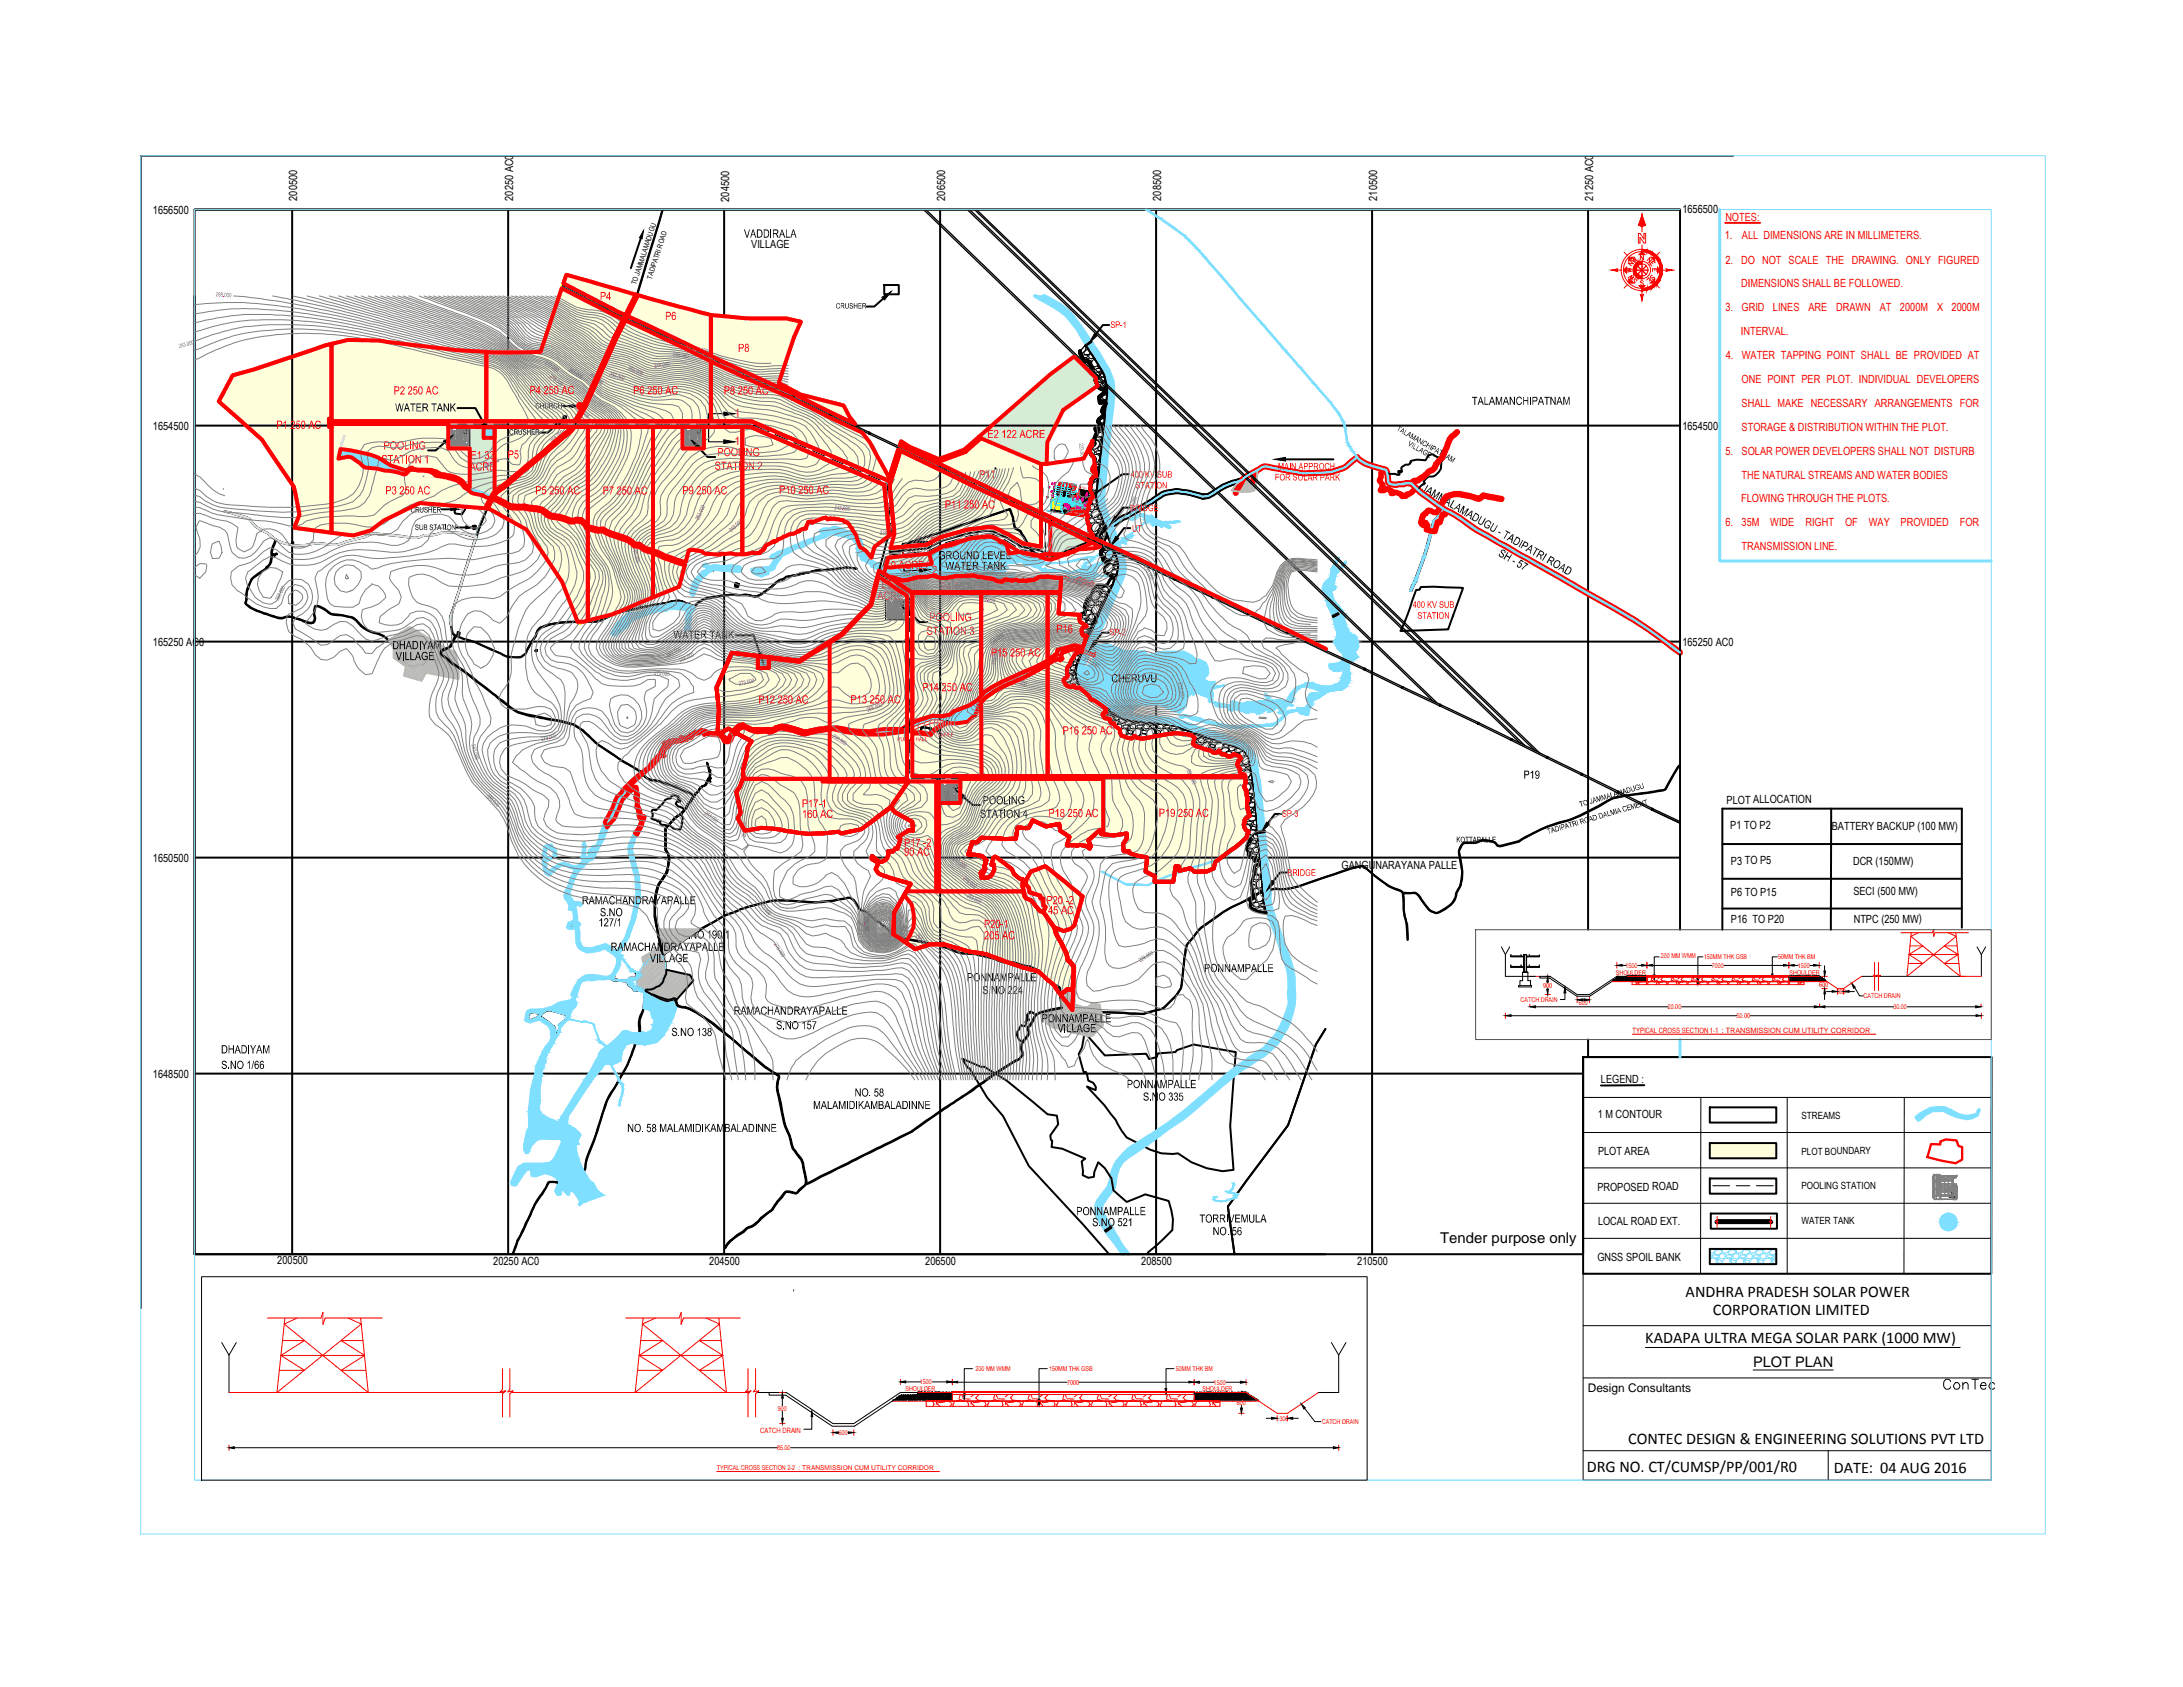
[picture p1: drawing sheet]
<svg xmlns="http://www.w3.org/2000/svg" width="279mm" height="216mm" viewBox="0 0 279 216" stroke-linecap="round" stroke-linejoin="round" font-family="sans-serif">
<defs><g id="words">
<g font-size="2.1">
<text x="215.7" y="166">ANDHRA PRADESH SOLAR POWER</text>
<text x="210.6" y="171.9">KADAPA ULTRA MEGA SOLAR PARK (1000 MW)</text>
<text x="219.2" y="168.3">CORPORATION LIMITED</text>
<text x="208.4" y="184.8">CONTEC DESIGN &amp; ENGINEERING SOLUTIONS PVT LTD</text>
<text x="203.1" y="188.4">DRG NO. CT/CUMSP/PP/001/R0</text>
<text x="234.7" y="188.5">DATE: 04 AUG 2016</text>
</g>
<g font-size="1.9">
<text x="184.3" y="159.1">Tender purpose only</text>
<text x="224.4" y="174.9">PLOT PLAN</text>
</g>
<text font-size="1.5" x="203.2" y="178.1">Design Consultants</text>
<g font-size="1.4">
<text x="19.6" y="27.4">1656500</text>
<text x="38" y="25.7" transform="rotate(-90 38 25.7)">200500</text>
<text x="65.7" y="25.7" transform="rotate(-90 65.7 25.7)">20250 AC0</text>
<text x="93.3" y="25.8" transform="rotate(-90 93.3 25.8)">204500</text>
<text x="121" y="25.7" transform="rotate(-90 121 25.7)">206500</text>
<text x="148.6" y="25.7" transform="rotate(-90 148.6 25.7)">208500</text>
<text x="176.2" y="25.7" transform="rotate(-90 176.2 25.7)">210500</text>
<text x="203.9" y="25.7" transform="rotate(-90 203.9 25.7)">21250 AC0</text>
<text x="215.3" y="27.2">1656500</text>
<text x="96.2" y="31.8">VILLAGE</text>
<text x="19.6" y="55">1654500</text>
<text x="215.3" y="55">1654500</text>
<text x="19.6" y="82.7">165250 AC0</text>
<text x="215.3" y="82.7">165250 AC0</text>
<text x="221" y="102.9">PLOT ALLOCATION</text>
<text x="221.5" y="106.2">P1 TO P2</text>
<text x="234.5" y="106.2">BATTERY BACKUP (100 MW)</text>
<text x="19.6" y="110.3">1650500</text>
<text x="171.7" y="111.2">GANGUNARAYANA PALLE</text>
<text x="221.5" y="110.6">P3 TO P5</text>
<text x="237.2" y="110.7">DCR (150MW)</text>
<text x="221.5" y="114.6">P6 TO P15</text>
<text x="221.5" y="118.1">P16 TO P20</text>
<text x="237.2" y="114.6">SECI (500 MW)</text>
<text x="237.3" y="118.1">NTPC (250 MW)</text>
<text x="19.6" y="138">1648500</text>
<text x="204.5" y="143.1">1 M CONTOUR</text>
<text x="204.9" y="138.6">LEGEND :</text>
<text x="204.5" y="147.9">PLOT AREA</text>
<text x="204.4" y="152.4">PROPOSED ROAD</text>
<text x="35.5" y="161.8">200500</text>
<text x="63.1" y="161.9">20250 AC0</text>
<text x="90.8" y="161.9">204500</text>
<text x="118.4" y="161.9">206500</text>
<text x="146.1" y="161.9">208500</text>
<text x="173.7" y="161.9">210500</text>
<text x="204.4" y="161.4">GNSS SPOIL BANK</text>
<text x="204.5" y="156.8">LOCAL ROAD EXT.</text>
</g>
<g font-size="1.4" fill="#f00">
<text x="220.8" y="28.2">NOTES:</text>
<text x="220.7" y="30.6">1.</text>
<text x="220.8" y="33.7">2.</text>
<text x="222.9" y="33.7">DO NOT SCALE THE DRAWING. ONLY FIGURED</text>
<text x="222.9" y="30.6">ALL DIMENSIONS ARE IN MILLIMETERS.</text>
<text x="220.8" y="39.8">3.</text>
<text x="222.9" y="36.8">DIMENSIONS SHALL BE FOLLOWED.</text>
<text x="222.9" y="39.8">GRID</text>
<text x="226.9" y="39.8">LINES</text>
<text x="231.5" y="39.8">ARE</text>
<text x="235" y="39.8">DRAWN</text>
<text x="240.6" y="39.8">AT</text>
<text x="243.2" y="39.8">2000M</text>
<text x="247.9" y="39.8">X</text>
<text x="249.8" y="39.8">2000M</text>
<text x="220.9" y="45.9">4.</text>
<text x="222.8" y="42.9">INTERVAL.</text>
<text x="222.9" y="45.9">WATER TAPPING POINT SHALL BE PROVIDED AT</text>
<text x="94" y="53.4">1</text>
<text x="222.9" y="49">ONE POINT PER PLOT. INDIVIDUAL DEVELOPERS</text>
<text x="222.9" y="52.1">SHALL MAKE NECESSARY ARRANGEMENTS FOR</text>
<text x="94" y="57">1</text>
<text x="220.8" y="58.2">5.</text>
<text x="222.9" y="55.1">STORAGE &amp; DISTRIBUTION WITHIN THE PLOT.</text>
<text x="222.9" y="58.2">SOLAR POWER DEVELOPERS SHALL NOT DISTURB</text>
<text x="222.9" y="64.3">FLOWING THROUGH THE PLOTS.</text>
<text x="222.9" y="61.2">THE NATURAL STREAMS AND WATER BODIES</text>
<text x="119.1" y="69.8">2</text>
<text x="220.8" y="67.4">6.</text>
<text x="222.9" y="67.4">35M</text>
<text x="222.9" y="70.4">TRANSMISSION LINE.</text>
<text x="226.6" y="67.4">WIDE</text>
<text x="231.1" y="67.4">RIGHT</text>
<text x="236.1" y="67.4">OF</text>
<text x="239.2" y="67.4">WAY</text>
<text x="243.3" y="67.4">PROVIDED</text>
<text x="250.8" y="67.4">FOR</text>
<text x="119.3" y="73.5">2</text>
</g>
<g font-size="1.3">
<text x="230.6" y="143.2">STREAMS</text>
<text x="230.6" y="147.8">PLOT BOUNDARY</text>
<text x="230.6" y="152.2">POOLING STATION</text>
<text x="230.6" y="156.7">WATER TANK</text>
</g>
<g font-size=".9">
<text x="83.4" y="35.8" transform="rotate(-72 83.4 35.8)">TADIPATRI ROAD</text>
<text x="81.4" y="36.5" transform="rotate(-72 81.4 36.5)">TO JAMMALAMADUGU</text>
</g>
<g font-size=".9" fill="#f00">
<text x="208.9" y="132.2">TYPICAL CROSS SECTION 1-1 : TRANSMISSION CUM UTILITY CORRIDOR</text>
<text x="97.3" y="183.3">CATCH DRAIN</text>
</g>
<g font-size=".8" fill="#f00">
<text x="206.8" y="124.7">SHOULDER</text>
<text x="208" y="123.9">1500</text>
<text x="212.6" y="122.6">200 MM WMM</text>
<text x="218.1" y="122.7">150MM THK GSB</text>
<text x="219.1" y="123.9">7000</text>
<text x="227.6" y="122.7">50MM THK BM</text>
<text x="229" y="124.8">SHOULDER</text>
<text x="230.1" y="123.9">1500</text>
<text x="194.6" y="128.2">CATCH DRAIN</text>
<text x="197.5" y="126.4">900</text>
<text x="202.1" y="128.7">600</text>
<text x="213.5" y="129.1">20.00</text>
<text x="222.3" y="130.3">50.00</text>
<text x="232.8" y="126.3">600</text>
<text x="235.1" y="127.2">300</text>
<text x="238.5" y="127.7">CATCH DRAIN</text>
<text x="242.3" y="129.1">30.00</text>
<text x="115.9" y="178">SHOULDER</text>
<text x="117.7" y="177.2">1500</text>
<text x="124.9" y="175.4">200 MM WMM</text>
<text x="134.3" y="175.5">150MM THK GSB</text>
<text x="136.6" y="177.2">7000</text>
<text x="150.5" y="175.5">50MM THK BM</text>
<text x="153.9" y="178">SHOULDER</text>
<text x="155.3" y="177.2">1500</text>
<text x="158.3" y="179.9">600</text>
<text x="99.5" y="185.6">85.00</text>
<text x="99.5" y="180.5">900</text>
<text x="107.4" y="183.7">600</text>
<text x="163.8" y="181.8">300</text>
<text x="169.2" y="182.3">CATCH DRAIN</text>
<text x="91.8" y="188.2">TYPICAL CROSS SECTION 2-2 : TRANSMISSION CUM UTILITY CORRIDOR</text>
</g>
</g></defs>
<!-- layer: STREAM -->
<g fill="#7fdfff" stroke="#7fdfff" stroke-width=".13">
<path d="M136.2 83l1.4-.4 1.5 .4z"/>
<path d="M134.9 83.8h.2z"/>
<path d="M138.4 83.3l1.6 .6z"/>
<path d="M138.4 83.3h1.6v.6z"/>
<path d="M134.6 84.1h.1z"/>
<path d="M135.5 84.3h.4z"/>
<path d="M119 91.7l.4-.1 1.1 .1z"/>
<path d="M95 92.7h.2z"/>
<path d="M99.9 92.9h.6z"/>
<path d="M99.3 93.1h.2z"/>
<path d="M107 93.1h.1z"/>
<path d="M96.6 93.3h.2z"/>
<path d="M89 93.6h.1z"/>
<path d="M98.4 93.7h.3z"/>
<path d="M91.5 93.8h.2z"/>
<path d="M91.9 93.8h.2z"/>
<path d="M90.6 94h1.7z"/>
<path d="M101.6 93.6h3.1l-1.7 .4z"/>
<path d="M90.9 94h1.4z"/>
<path d="M87.5 94.5h.6z"/>
<path d="M86.8 94.7h1.1z"/>
<path d="M92.8 94.9h.5z"/>
<path d="M84.9 96.7h.2z"/>
<path d="M82.3 104.4h.2z"/>
<path d="M81.9 104.7h.1z"/>
<path d="M82 105h.4z"/>
<path d="M81.9 105.6h.1z"/>
<path d="M82 105.6h.1z"/>
<path d="M81.8 105.7h.1z"/>
<path d="M81.8 105.8h.3z"/>
<path d="M81.4 106.4h.4l-.2 .2z"/>
<path d="M126.2 68.7h.7z"/>
<path d="M120.7 69.9l.1-.1 .2 .1z"/>
<path d="M142.1 70.6l.2-.1z"/>
<path d="M130.4 70.7h.2z"/>
<path d="M132.8 71.1h.1z"/>
<path d="M139.6 71.2h.2z"/>
<path d="M142.6 71.3h.1z"/>
<path d="M141.4 71.5h.1z"/>
<path d="M141.3 71.6h.2z"/>
<path d="M138.7 71.7h.1z"/>
<path d="M139 72h.1z"/>
<path d="M112.5 72.1h.1z"/>
<path d="M133.7 72.2h.1z"/>
<path d="M131.2 72.3h.1z"/>
<path d="M131.6 72.3h.1z"/>
<path d="M131.4 72.4h.1z"/>
<path d="M128.8 72.5h.1z"/>
<path d="M134.8 72.8l.1 .1z"/>
<path d="M135.4 72.9h.1z"/>
<path d="M134.5 72.9h.1z"/>
<path d="M137.9 73h.2z"/>
<path d="M135.2 73h.2z"/>
<path d="M135.4 73.1h.2z"/>
<path d="M133.4 73.1h1.2z"/>
<path d="M135.7 73.1h.2z"/>
<path d="M136.9 73.2h.3z"/>
<path d="M136 73.2h.1z"/>
<path d="M129.8 73.4h.1z"/>
<path d="M129.5 73.4h.1z"/>
<path d="M133.6 73.6h.5z"/>
<path d="M137.9 73.6h.2z"/>
<path d="M136.1 73.6h.1z"/>
<path d="M141.5 73.7h.2z"/>
<path d="M129.6 73.7h.1z"/>
<path d="M140.9 73.8h.6z"/>
<path d="M128.6 73.8h.1z"/>
<path d="M141.7 73.8l.9 .1z"/>
<path d="M128.8 74h1z"/>
<path d="M130.1 74.1h.1z"/>
<path d="M115.4 74.2h.4z"/>
<path d="M129.5 74.3h.1z"/>
<path d="M137 74.3h.5z"/>
<path d="M139.5 74.8l.2 .1z"/>
<path d="M173.5 58.6l.2-.2 .1 .2z"/>
<path d="M161.8 59.7h.3z"/>
<path d="M161.5 59.8h.1z"/>
<path d="M160.8 60.2h.1z"/>
<path d="M160.7 60.3h.1z"/>
<path d="M166.6 60.6h1z"/>
<path d="M159.3 61.1h.1z"/>
<path d="M179 61.9h.2z"/>
<path d="M179.3 61.9h.6z"/>
<path d="M179 62h.4z"/>
<path d="M178.2 62h.8z"/>
<path d="M150.4 62.9h.4z"/>
<path d="M149.4 63h.3z"/>
<path d="M154.5 63.5h.2z"/>
<path d="M148.4 63.4h.1z"/>
<path d="M153.9 63.6h.1z"/>
<path d="M148.1 63.7h.1z"/>
<path d="M147.7 63.9h.1z"/>
<path d="M146.2 64.9h.1z"/>
<path d="M145.3 65.4h.1z"/>
<path d="M142.8 66.9h.1l-.3 .2z"/>
<path d="M214.2 83h.1l.7 .5z"/>
<path d="M74.2 52.9h.1z"/>
<path d="M73.5 54.3h.1z"/>
<path d="M72.9 55.1h.1z"/>
<path d="M71.2 56.5h.1z"/>
<path d="M65.2 61.6h.1z"/>
<path d="M61.1 68.1l-.1 .5z"/>
<path d="M28.7 65.5h.3z"/>
<path d="M47.9 68.3h.1z"/>
<path d="M60.8 68.6h.1z"/>
<path d="M52.6 68.8h.8z"/>
<path d="M42.4 69.8h.6z"/>
<path d="M37.5 69.8h1.5z"/>
<path d="M58 77.8h.1z"/>
<path d="M57.7 79.8l.1 .2z"/>
<path d="M57.7 79.8h.1v.2z"/>
<path d="M75.5 50.5l-.1 .1z"/>
<path d="M75.5 50.5v.1z"/>
<path d="M171 71.5l.4-.2-.1 .2z"/>
<path d="M172.3 71.8v.2h-.2z"/>
<path d="M170.4 75.5l.4 .1z"/>
<path d="M140.1 82.6l2 .1z"/>
<path d="M148.8 83.5h2.7z"/>
<path d="M153.2 84.4h.4z"/>
<path d="M170.2 85h2.5z"/>
<path d="M170.7 85.9h.7l-.2 .1z"/>
<path d="M155.3 87.2h.2z"/>
<path d="M167.5 87.4l.5-.1z"/>
<path d="M156.6 87.7h.1z"/>
<path d="M170.2 87.8h2.2z"/>
<path d="M155.3 88.1h.2z"/>
<path d="M169.3 88.5h.7z"/>
<path d="M152.7 88.6h.1z"/>
<path d="M152.7 88.9h.1z"/>
<path d="M163.3 89.5h.1z"/>
<path d="M157.7 89.7h.2z"/>
<path d="M167.3 90.2h.1z"/>
<path d="M158.1 90.4h.1z"/>
<path d="M166.1 90.5h.1z"/>
<path d="M166.6 90.6h.2z"/>
<path d="M165.4 90.9h.1z"/>
<path d="M165.6 90.9h2z"/>
<path d="M144.4 91h.4z"/>
<path d="M150.8 91.1h.1z"/>
<path d="M162.3 91.2l.1-.1z"/>
<path d="M163.8 91.3h.1z"/>
<path d="M160.8 91.3h.6l-.4 .1z"/>
<path d="M151.6 91.5l.1-.1z"/>
<path d="M166.9 91.5h.6z"/>
<path d="M160.5 92.8h.1z"/>
<path d="M161.5 92.8h.2z"/>
<path d="M160.4 92.8h.1z"/>
<path d="M160.2 92.8h.3z"/>
<path d="M159.2 92.8h.2z"/>
<path d="M157.2 93.2h2z"/>
<path d="M157.8 151.5h.1z"/>
<path d="M157.9 151.6h.1z"/>
<path d="M157.8 151.7h.1z"/>
<path d="M157.6 152.2h.1z"/>
<path d="M157.6 152.3h.1z"/>
<path d="M157.7 152.6h.1z"/>
<path d="M157.5 152.7h.1z"/>
<path d="M158.4 152.8h.1z"/>
<path d="M157.9 152.8h.1z"/>
<path d="M158.1 152.9h.1z"/>
<path d="M158 153h.1z"/>
<path d="M157.9 153.1h.1z"/>
<path d="M155.6 153.1h.1z"/>
<path d="M155.4 153.3h.1z"/>
<path d="M157.3 153.5h.2z"/>
<path d="M155.9 153.7h.9z"/>
<path d="M252.9 142.7h.1z"/>
<path d="M250.9 142.9h1.5l-.1 .1z"/>
<path d="M245.3 143h.6l-.1 .1z"/>
<path d="M77.4 105.2l.3 .7h-.5z"/>
<path d="M81.3 106.6v.1z"/>
<path d="M70.1 108.2h.1z"/>
<path d="M74.7 108.3h.1z"/>
<path d="M76.3 108.5h.3z"/>
<path d="M74.7 108.7h.1z"/>
<path d="M75.5 108.8h.2z"/>
<path d="M74.7 109h.1z"/>
<path d="M75.5 109h.1z"/>
<path d="M74.6 109.1h.1z"/>
<path d="M75.4 109.2h.1z"/>
<path d="M74.6 109.2h.1z"/>
<path d="M74.6 109.6h.2z"/>
<path d="M74.6 109.8h.1z"/>
<path d="M70.3 109.9h.1z"/>
<path d="M75.6 109.9h.2z"/>
<path d="M69.7 110.1h.2z"/>
<path d="M72 110.6h.2z"/>
<path d="M69.9 111.8h.6l-.1 .1z"/>
<path d="M72.5 115h.5z"/>
<path d="M74.2 115.7h.1z"/>
<path d="M72.9 116.3h.1z"/>
<path d="M73.1 118.1h.7z"/>
<path d="M72.7 118.6h.1z"/>
<path d="M77.2 121l.3-.1 .2 .1z"/>
<path d="M74.7 121.6h1.6l-.3 .1z"/>
<path d="M79.6 122.2h.1z"/>
<path d="M81.4 125.1h.5z"/>
<path d="M75.7 125.5h.1z"/>
<path d="M79.3 125.5h1.6z"/>
<path d="M79.9 125.6h1z"/>
<path d="M81.1 126.8h.4z"/>
<path d="M85.4 128.1l.8-.2 .1 .2z"/>
<path d="M83.5 131.8h1.9l-.4 .7z"/>
<path d="M70.7 129.4h2.5z"/>
<path d="M70.9 129.4h2.2z"/>
<path d="M71 129.5h.1z"/>
<path d="M71 129.5h.2z"/>
<path d="M72 129.8h1z"/>
<path d="M68.6 130.2h.6z"/>
<path d="M74.7 130.7h.3z"/>
<path d="M74.7 130.8h.1z"/>
<path d="M74.6 130.8h.1z"/>
<path d="M74.5 130.8h.1z"/>
<path d="M79.8 131.9h.2h.3z"/>
<path d="M82.1 132.1h.3z"/>
<path d="M80.8 133.5h2.8l-1 .2z"/>
<path d="M79.2 141.4h.1v.1z"/>
<path d="M70 145.6h1.7z"/>
<path d="M73.8 146.4l.3 .1z"/>
<path d="M67.2 147.1h.5l-.2 .3z"/>
<path d="M65.5 151.2h.7l-.2 .3z"/>
<path d="M72.5 152.6l.2 .2z"/>
<path d="M72.5 152.6h.2v.2z"/>
<path d="M144.8 68.4h.1z"/>
<path d="M144.6 68.9h.2z"/>
<path d="M143.5 69.5h.3z"/>
<path d="M144 69.6h.1z"/>
<path d="M146.4 92.2h.9z"/>
<path d="M141.9 69.8h.2z"/>
<path d="M141.9 69.8h.2l.2 .3z"/>
<path d="M86.5 77.8h.3z"/>
<path d="M87.4 77.9h.1z"/>
<path d="M84.5 78h.7l-.5 .1z"/>
<path d="M80.4 78.7l.2-.1 .5 .1z"/>
<path d="M81 79.1h.1z"/>
<path d="M78.7 81.2h.1z"/>
<path d="M78.5 81.2h.2z"/>
<path d="M90.3 72.3h.1z"/>
<path d="M91.2 72.5h.5z"/>
<path d="M93.2 72.5h.6z"/>
<path d="M93.2 73h1.5z"/>
<path d="M89.9 73.3l.1-.1 .1 .1z"/>
<path d="M88.5 75.6h.4l-.1 .3z"/>
<path d="M135.7 83.1h3.8l-3.3-.1zM136.2 83h2.9l.4 .1z"/>
<path d="M135.4 83.2h1.5zM135.7 83.1h1.4z"/>
<path d="M138.1 83.1l.3 .2h1.6zM138.1 83.1h1.4l.5 .2z"/>
<path d="M135.4 83.2l-.1 .3h.9zM135.4 83.2h1.5l-.7 .3z"/>
<path d="M135.3 83.5v.1h.6zM135.3 83.5h.9l-.3 .1z"/>
<path d="M135.3 83.6v.2h.6zM135.3 83.6h.6v.2z"/>
<path d="M135.1 83.9h.7l-.5-.1zM135.3 83.8h.6l-.1 .1z"/>
<path d="M134.9 83.8l.2 .1zM134.9 83.8l.2 .1z"/>
<path d="M134.9 83.9v.1h.9zM134.9 83.9h.9v.1z"/>
<path d="M134.9 84h.9zM134.9 84h.9z"/>
<path d="M134.8 84.1h1.1l-1-.1zM134.9 84h.9l.1 .1z"/>
<path d="M134.6 84.1h1.3zM134.6 84.1h1.3z"/>
<path d="M134.6 84.1h1.3zM134.6 84.1h1.3z"/>
<path d="M134.5 84.3h1.5l-1.4-.2zM134.6 84.1h1.3l.1 .2z"/>
<path d="M134.5 84.3h1.4zM134.5 84.3h1.5z"/>
<path d="M135.5 84.3h.4zM135.5 84.3h.4l-.2 .2z"/>
<path d="M134.5 84.3h1zM134.5 84.3h1z"/>
<path d="M134.1 84.6h.8l-.4-.3zM134.5 84.3h1l-.6 .3z"/>
<path d="M134 84.6h.8zM134.1 84.6h.8z"/>
<path d="M132.7 85.3h1l.3-.7zM134 84.6h.8l-1.1 .7z"/>
<path d="M132.5 85.4h1l-.8-.1zM132.7 85.3h1l-.2 .1z"/>
<path d="M131.3 85.9h1.3l-.1-.5zM132.5 85.4h1l-.9 .5z"/>
<path d="M130.7 86.1h1.4l-.8-.2zM131.3 85.9h1.3l-.5 .2z"/>
<path d="M129.3 86.8h1.6l-.2-.7zM130.7 86.1h1.4l-1.2 .7z"/>
<path d="M128.3 87.2h1.6l-.6-.4zM129.3 86.8h1.6l-1 .4z"/>
<path d="M127.1 87.8h1.4l-.2-.6zM128.3 87.2h1.6l-1.4 .6z"/>
<path d="M126.9 88h1.4l-1.2-.2zM127.1 87.8h1.4l-.2 .2z"/>
<path d="M126.2 88.5h1.1l-.4-.5zM126.9 88h1.4l-1 .5z"/>
<path d="M126 88.6h1.1l-.9-.1zM126.2 88.5h1.1l-.2 .1z"/>
<path d="M126 88.6l-.6 .7h.7zM126 88.6h1.1l-1 .7z"/>
<path d="M125.4 89.3l-.2 .3h.7zM125.4 89.3h.7l-.2 .3z"/>
<path d="M124.2 90.2h1.2l-.2-.6zM125.2 89.6h.7l-.5 .6z"/>
<path d="M124.1 90.3h1.2l-1.1-.1zM124.2 90.2h1.2l-.1 .1z"/>
<path d="M122.1 91h3l-1-.7zM124.1 90.3h1.2l-.2 .7z"/>
<path d="M121.6 91.4h3.3l-2.8-.4zM122.1 91h3l-.2 .4z"/>
<path d="M121.6 91.4l3.3 .1zM121.6 91.4h3.3z"/>
<path d="M120.5 91.7h4.1l-3-.2zM121.6 91.5h3.3l-.3 .2z"/>
<path d="M117.4 92.2h6.6l-5-.5zM119 91.7h5.6l-.6 .5z"/>
<path d="M117.2 92.3h6.7l-6.5-.1zM117.4 92.2h6.6l-.1 .1z"/>
<path d="M120.1 92.3l3.8 .1zM120.1 92.3l3.8 .1z"/>
<path d="M120.3 92.4l1 .2h1.2zM120.3 92.4h3.6l-1.4 .2z"/>
<path d="M95 92.7h.2zM94.8 92.7h.4z"/>
<path d="M94.6 92.8h.7l-.5-.1zM94.8 92.7l.5 .1z"/>
<path d="M94.5 92.9h.8l-.7-.1zM94.6 92.8h.7v.1z"/>
<path d="M115.9 92.9h1.7l-.4-.6zM117.2 92.3h2.2l-1.8 .6z"/>
<path d="M115.9 92.9h1.6zM115.9 92.9h1.7z"/>
<path d="M99.6 93h1.3l-1-.1zM99.9 92.9l1 .1z"/>
<path d="M94.3 93h1.3l-1.1-.1zM94.5 92.9h.8l.3 .1z"/>
<path d="M99.6 93h1.5zM99.6 93h1.5z"/>
<path d="M94.3 93h1.4zM94.3 93h1.4z"/>
<path d="M99.5 93.1h1.7zM99.6 93l1.6 .1z"/>
<path d="M99.3 93.1h.2zM99.3 93.1h.2z"/>
<path d="M94.2 93.1h1.6zM94.3 93l1.5 .1z"/>
<path d="M106.4 93.1h1zM107 93.1h.4z"/>
<path d="M95.3 93.1h.5zM95.3 93.1h.5z"/>
<path d="M94.2 93.1h1zM94.2 93.1h1.1z"/>
<path d="M94.2 93.2h.8zM94.2 93.1h1z"/>
<path d="M94.2 93.2h.7zM94.2 93.2h.8z"/>
<path d="M95.5 93.2h.4zM95.5 93.2h.4zM95.3 93.1l.6 .1zM95.3 93.1l.6 .1z"/>
<path d="M105.6 93.2h2.2l-1.4-.1zM106.4 93.1l1.4 .1z"/>
<path d="M99.2 93.2h2.5l-2.4-.1zM99.3 93.1h1.9l.5 .1z"/>
<path d="M105.4 93.2h2.5zM105.6 93.2h2.3z"/>
<path d="M99.1 93.2h2.6zM99.2 93.2h2.5z"/>
<path d="M100 93.2h1.7zM100 93.2h1.7z"/>
<path d="M99 93.2h1zM99.1 93.2h.9z"/>
<path d="M100 93.2h1.8zM100 93.2h1.8z"/>
<path d="M104.8 93.2h3.3zM105.4 93.2h2.7z"/>
<path d="M115.4 93.3h1.5l-1-.4zM115.9 92.9h1.6l-.6 .4z"/>
<path d="M98.8 93.3h.8zM99 93.2h1z"/>
<path d="M98.7 93.3h.8zM98.8 93.3h.8z"/>
<path d="M97.7 93.3h.8zM98.2 93.3h.3z"/>
<path d="M100.2 93.2l.4 .1h1.4zM100.2 93.2h1.6l.2 .1z"/>
<path d="M104.5 93.3h3.9l-3.6-.1zM104.8 93.2h3.3l.3 .1z"/>
<path d="M98.6 93.3h.9zM98.7 93.3h.8z"/>
<path d="M97.7 93.3h.8zM97.7 93.3h.8z"/>
<path d="M94 93.3h.5l-.3-.1zM94.2 93.2h.7l-.4 .1z"/>
<path d="M98.5 93.3h1zM98.6 93.3h.9z"/>
<path d="M97.6 93.3h.9zM97.7 93.3h.8z"/>
<path d="M97.6 93.3h1.9zM97.6 93.3h1.9z"/>
<path d="M96.3 93.3h.8zM96.6 93.3h.5z"/>
<path d="M95.5 93.2l.3 .1h.5zM95.5 93.2h.4l.4 .1z"/>
<path d="M97.3 93.3h2.2zM97.6 93.3h1.9z"/>
<path d="M95.8 93.3h1.5zM95.8 93.3h1.5z"/>
<path d="M94 93.3l.5 .1zM94 93.3l.5 .1z"/>
<path d="M112.6 93.4h4l-3.2-.1zM113.4 93.3h3.5l-.3 .1z"/>
<path d="M95.8 93.3l.1 .1h3.5zM95.8 93.3h3.7l-.1 .1z"/>
<path d="M94 93.4h.5zM94 93.4h.5z"/>
<path d="M89.8 93.5h.2zM89.8 93.4l.2 .1z"/>
<path d="M106.7 93.3l.6 .2h1.7zM106.7 93.3h1.7l.6 .2z"/>
<path d="M95.9 93.4l.3 .1h3zM95.9 93.4h3.5l-.2 .1z"/>
<path d="M100.6 93.3l.8 .2h1.3zM100.6 93.3h1.4l.7 .2z"/>
<path d="M89.7 93.5h.4h-.3zM89.8 93.5h.3z"/>
<path d="M107.3 93.5h.3h2.6zM107.3 93.5h2.9z"/>
<path d="M103.4 93.5h1.5l-.4-.2zM104.5 93.3h2.2l-1.8 .2z"/>
<path d="M111.4 93.6h4.8l-3.6-.2zM112.6 93.4h4l-.4 .2z"/>
<path d="M107.6 93.5l3.2 .1zM107.6 93.5l3.2 .1z"/>
<path d="M89.6 93.6h.8zM89.7 93.5l.7 .1z"/>
<path d="M111.3 93.6h4.9zM111.4 93.6h4.8z"/>
<path d="M107.8 93.6h3.5zM107.8 93.6h3.5z"/>
<path d="M103.3 93.6h1.4zM103.4 93.5h1.5z"/>
<path d="M101.4 93.5l.2 .1h1.3zM101.4 93.5h1.3l.2 .1z"/>
<path d="M89.4 93.6h1zM89.6 93.6h.8z"/>
<path d="M96.2 93.5l.2 .1h2.6zM96.2 93.5h3l-.2 .1z"/>
<path d="M107.8 93.6h8.4zM107.8 93.6h8.4z"/>
<path d="M96.4 93.6h2.6zM96.4 93.6h2.6z"/>
<path d="M94 93.4l-.2 .2h.6zM94 93.4h.5l-.1 .2z"/>
<path d="M96.5 93.6l.8 .1zM96.5 93.6h1.1z"/>
<path d="M89.3 93.7h1.2l-1.1-.1zM89.4 93.6h1l.1 .1z"/>
<path d="M89 93.6l.1 .1zM89 93.6l.1 .1z"/>
<path d="M107.9 93.6l.4 .1h7.2zM107.9 93.6h8.3l-.7 .1z"/>
<path d="M98 93.6l.8 .1zM98 93.6h1l-.2 .1z"/>
<path d="M96.7 93.7h.3zM96.7 93.7h.6z"/>
<path d="M88.9 93.7h1.7zM89 93.7h1.6z"/>
<path d="M98.4 93.7h.3zM98.4 93.7h.4z"/>
<path d="M98.4 93.7l.2 .1zM98.4 93.8h.2z"/>
<path d="M88.9 93.7l1.8 .1zM88.9 93.7l1.8 .1z"/>
<path d="M88.8 93.8h2.1zM88.8 93.8h2.1z"/>
<path d="M88.7 93.8h2.4zM88.8 93.8h2.3z"/>
<path d="M88.7 93.8h2.5zM88.7 93.8h2.5z"/>
<path d="M91.8 93.8h.3zM91.9 93.8h.2zM92 93.8h.1z"/>
<path d="M91.5 93.8h.2zM91.5 93.8h.2z"/>
<path d="M88.6 93.8h.9zM88.7 93.8h1.1z"/>
<path d="M91.8 93.8h.3zM91.8 93.8h.3z"/>
<path d="M91.5 93.8h.3zM91.5 93.8h.3z"/>
<path d="M90.1 93.8h1.4zM90.1 93.8h1.4z"/>
<path d="M91.5 93.8l.6 .1zM91.5 93.8l.6 .1z"/>
<path d="M90.1 93.8l1.4 .1zM90.1 93.8l1.4 .1z"/>
<path d="M93.8 93.6l-.2 .3h.6zM93.8 93.6h.6l-.2 .3z"/>
<path d="M90.1 93.9h2zM90.1 93.9h2z"/>
<path d="M90.3 93.9h1.8zM90.3 93.9h1.8z"/>
<path d="M90.1 93.9h.1zM90.1 93.9h.2z"/>
<path d="M88.5 93.9h.6l-.5-.1zM88.6 93.8h.9l-.4 .1z"/>
<path d="M90.4 93.9h1.7zM90.4 93.9h1.7z"/>
<path d="M90.1 93.9l.1 .1zM90.1 93.9l.1 .1z"/>
<path d="M90.4 93.9l1.8 .1zM90.4 93.9l1.8 .1z"/>
<path d="M93.6 93.9l-.1 .1h.6zM93.6 93.9h.6l-.1 .1z"/>
<path d="M90.6 94h1.7zM90.5 94h1.8zM90.5 94h1.8z"/>
<path d="M101.6 93.6l1.4 .4zM102.9 94h.1z"/>
<path d="M93.5 94h.5zM93.5 94h.5z"/>
<path d="M108.3 93.7l2.3 .3h2.3zM108.3 93.7h7.2l-2.6 .3z"/>
<path d="M90.9 94h1.4zM90.7 94h1.6zM90.7 94h1.6z"/>
<path d="M91.2 94l1.1 .1zM91.2 94l1.1 .1z"/>
<path d="M91 94l.1 .1zM91 94h.2z"/>
<path d="M88.3 94.1h.5l-.3-.2zM88.5 93.9h.6l-.3 .2z"/>
<path d="M91.2 94.1h1.1zM91.2 94.1h1.1z"/>
<path d="M90.1 94l.1 .1zM90.1 94h.1v.1z"/>
<path d="M88.3 94.1h.4zM88.3 94.1h.5z"/>
<path d="M91.2 94.1h1.2zM91.2 94.1h1.2z"/>
<path d="M91.3 94.1h1.1zM91.3 94.1h1.1z"/>
<path d="M88.2 94.1h.5zM88.3 94.1h.4z"/>
<path d="M91.6 94.1h.9zM91.6 94.1h.9z"/>
<path d="M93.5 94l-.1 .2h.4zM93.5 94h.5l-.2 .2z"/>
<path d="M92 94.1v.1h.6zM92 94.1h.5l.1 .1z"/>
<path d="M92 94.2h.6zM92 94.2h.6z"/>
<path d="M88 94.3h.4l-.2-.2zM88.2 94.1h.5l-.3 .2z"/>
<path d="M92.3 94.3h.4zM92.3 94.3h.4zM92.1 94.2l.6 .1zM92.1 94.2l.6 .1z"/>
<path d="M93.4 94.2v.1h.3zM93.4 94.2h.4l-.1 .1z"/>
<path d="M87.9 94.3h.5zM88 94.3h.4z"/>
<path d="M87.8 94.3h.7zM87.9 94.3h.6z"/>
<path d="M87.7 94.4h.8zM87.8 94.3l.7 .1z"/>
<path d="M92.3 94.3l.1 .1h.4zM92.3 94.3h.4l.1 .1z"/>
<path d="M87.1 94.4h.2zM87.2 94.3l.1 .1z"/>
<path d="M87.1 94.4h.2zM87.1 94.4h.2z"/>
<path d="M87.7 94.4h.8zM87.7 94.4h.8z"/>
<path d="M92.4 94.4h.4zM92.4 94.4h.4z"/>
<path d="M87.5 94.4h1zM87.6 94.4h.9z"/>
<path d="M88.2 94.4h.3zM88.2 94.4h.3z"/>
<path d="M87.5 94.4h.7zM87.5 94.4h.7z"/>
<path d="M88.2 94.4h.3zM88.2 94.4h.3z"/>
<path d="M92.4 94.4l.1 .1h.3zM92.4 94.4h.4v.1z"/>
<path d="M88.2 94.4l.2 .1zM88.2 94.4h.3z"/>
<path d="M87.1 94.4l.2 .1zM87.1 94.4h.2v.1z"/>
<path d="M93.4 94.3l-.3 .2h.6zM93.4 94.3h.3v.2z"/>
<path d="M87.2 94.5h.1zM87.2 94.5h.1z"/>
<path d="M87.4 94.5h.7zM87.5 94.4v.1h.6zM87.5 94.4h.7l-.1 .1z"/>
<path d="M93.1 94.5l.6 .1zM93.1 94.5h.6z"/>
<path d="M87.3 94.6h.8zM87.4 94.5l.7 .1z"/>
<path d="M87.2 94.5l.1 .1zM87.2 94.5l.1 .1z"/>
<path d="M87.3 94.6h.8zM87.3 94.6h.8z"/>
<path d="M87.2 94.6h.1zM87.2 94.6h.1z"/>
<path d="M87.2 94.6h.9zM87.2 94.6h.9z"/>
<path d="M92.5 94.5v.1h.4zM92.5 94.5h.3l.1 .1z"/>
<path d="M93 94.6h.6h-.5zM93.1 94.6h.6h-.1z"/>
<path d="M86.8 94.7h1.1zM86.8 94.7h1.1l-.7-.1zM87.2 94.6h.9l-.2 .1z"/>
<path d="M92.5 94.6l.1 .1h.3zM92.5 94.6h.4v.1z"/>
<path d="M86.1 94.7h1.8zM86.3 94.7h1.6z"/>
<path d="M93 94.6l-.1 .1h.7zM93 94.6h.6v.1z"/>
<path d="M92.6 94.7h.3zM92.6 94.7h.3z"/>
<path d="M92.6 94.7h1zM92.6 94.7h1z"/>
<path d="M85.8 94.8h1.5zM86.1 94.7h1.5z"/>
<path d="M92.6 94.7v.1h.9zM92.6 94.7h1l-.1 .1z"/>
<path d="M85.6 94.8h1.6zM85.8 94.8h1.5z"/>
<path d="M85.6 94.8l1.5 .1zM85.6 94.8h1.6z"/>
<path d="M85.6 94.9h1.2zM85.6 94.9h1.4z"/>
<path d="M86.6 94.9h.2zM86.6 94.9h.2z"/>
<path d="M85.6 94.9h1zM85.6 94.9h1z"/>
<path d="M92.6 94.8l.1 .1h.7zM92.6 94.8h.9l-.1 .1z"/>
<path d="M86.6 94.9h.2zM86.6 94.9h.2z"/>
<path d="M92.7 94.9h.6zM92.7 94.9h.7z"/>
<path d="M86.6 94.9h.2zM86.6 94.9h.2z"/>
<path d="M85.4 94.9h1h-.8zM85.6 94.9h1h-.2z"/>
<path d="M92.8 94.9l.3 .1zM93 95h.1z"/>
<path d="M85.3 95h.9l-.8-.1zM85.4 94.9h1l-.2 .1z"/>
<path d="M85.3 95.1h.8zM85.3 95h.9z"/>
<path d="M85 95.1h.2zM85.1 95l.1 .1z"/>
<path d="M85 95.1h.2zM85 95.1h.2z"/>
<path d="M85.2 95.1h.6zM85.3 95.1h.8z"/>
<path d="M85 95.1h.2zM85 95.1h.2z"/>
<path d="M85 95.1h.8zM85 95.1h.8z"/>
<path d="M85 95.1v.1h.7zM85 95.1h.8l-.1 .1z"/>
<path d="M84.9 95.2h.8zM85 95.2h.7z"/>
<path d="M84.9 95.2h.7zM84.9 95.2h.8z"/>
<path d="M84.9 95.2l.1 .1h.7zM84.9 95.2h.7l.1 .1z"/>
<path d="M85 95.4h.7zM85 95.4h.7zM85 95.3l.7 .1zM85 95.3l.7 .1z"/>
<path d="M85 95.4h.7zM85 95.4h.7z"/>
<path d="M85 95.4h.6zM85 95.4h.7z"/>
<path d="M85 95.4l-.1 .2h.6zM85 95.4h.6l-.1 .2z"/>
<path d="M84.9 95.6h.5zM84.9 95.6h.6z"/>
<path d="M84.8 95.7h.5l-.4-.1zM84.9 95.6h.5l-.1 .1z"/>
<path d="M84.8 95.7l-.1 .1h.5zM84.8 95.7h.5l-.1 .1z"/>
<path d="M84.7 95.8l-.1 .2h.5zM84.7 95.8h.5l-.1 .2z"/>
<path d="M84.6 96v.2h.4zM84.6 96h.5l-.1 .2z"/>
<path d="M84.6 96.2h.3zM84.6 96.2h.4z"/>
<path d="M84.6 96.2h.3zM84.6 96.2h.3z"/>
<path d="M84.6 96.2l-.1 .1h.4zM84.6 96.2h.3v.1z"/>
<path d="M84.5 96.3h.4zM84.5 96.3h.4z"/>
<path d="M84.5 96.3h.5zM84.5 96.3h.5z"/>
<path d="M84.4 96.4h.6l-.5-.1zM84.5 96.3h.5v.1z"/>
<path d="M84.4 96.4l.5 .1zM84.4 96.4h.6z"/>
<path d="M84.4 96.5h.5zM84.4 96.5h.5z"/>
<path d="M84.4 96.5l-.1 .1h.7zM84.4 96.5h.5l.1 .1z"/>
<path d="M84.7 96.6h.3zM84.7 96.6h.3z"/>
<path d="M84.3 96.6h.3zM84.3 96.6h.4z"/>
<path d="M84.7 96.6h.4zM84.7 96.6h.4z"/>
<path d="M84.7 96.6l.4 .1zM84.7 96.6l.4 .1z"/>
<path d="M84.8 96.7h.3zM84.8 96.7h.3z"/>
<path d="M84.9 96.7l.1 .1zM84.9 96.8h.1z"/>
<path d="M84.1 96.9h.3zM84.1 96.9h.3zM84.3 96.6l-.2 .3h.3zM84.3 96.6h.3l-.2 .3z"/>
<path d="M84.1 96.9l-.1 .2h.3zM84.1 96.9h.3l-.1 .2z"/>
<path d="M83.8 97.1h.5h-.3zM84 97.1h.3z"/>
<path d="M83.8 97.1l-.1 .1h.5zM83.8 97.1h.5l-.1 .1z"/>
<path d="M83.7 97.2v.1h.4zM83.7 97.2h.5l-.1 .1z"/>
<path d="M83.6 97.4h.4l-.3-.1zM83.7 97.3h.4l-.1 .1z"/>
<path d="M83.5 97.5h.5zM83.6 97.4h.4z"/>
<path d="M83.3 97.7h.4l-.2-.2zM83.5 97.5h.5l-.3 .2z"/>
<path d="M83.3 97.7l-.1 .2h.4zM83.3 97.7h.4l-.1 .2z"/>
<path d="M83.2 97.9v.2h.2zM83.2 97.9h.4l-.2 .2z"/>
<path d="M82.9 98.3h.3v-.2zM83.2 98.1h.2l-.2 .2z"/>
<path d="M82.6 98.5h.4l-.1-.2zM82.9 98.3h.3l-.2 .2z"/>
<path d="M82.4 98.6h.4l-.2-.1zM82.6 98.5h.4l-.2 .1z"/>
<path d="M82.3 98.7h.3l-.2-.1zM82.4 98.6h.4l-.2 .1z"/>
<path d="M82 99h.4l-.1-.3zM82.3 98.7h.3l-.2 .3z"/>
<path d="M81.5 99.4h.4l.1-.4zM82 99h.4l-.5 .4z"/>
<path d="M81.2 99.6h.4l-.1-.2zM81.5 99.4h.4l-.3 .2z"/>
<path d="M80.5 100.3h.5l.2-.7zM81.2 99.6h.4l-.6 .7z"/>
<path d="M80.5 100.3l-.3 .3h.5zM80.5 100.3h.5l-.3 .3z"/>
<path d="M80.8 100.9h.7l-.3-.2zM81.2 100.7h.3v.2z"/>
<path d="M80.7 101h.8zM80.8 100.9l.7 .1z"/>
<path d="M81.1 101h.4zM81.1 101h.4z"/>
<path d="M80.2 100.6l-.4 .4h.5zM80.2 100.6h.5l-.4 .4z"/>
<path d="M79.8 101.1h.5zM79.8 101l.5 .1z"/>
<path d="M80.6 101.1h.4l-.3-.1zM80.7 101h.4l-.1 .1z"/>
<path d="M79.7 101.1h.6zM79.8 101.1h.5z"/>
<path d="M81.1 101l.3 .2h.1zM81.1 101h.4v.2z"/>
<path d="M80.4 101.3h.3l-.1-.2zM80.6 101.1h.4l-.3 .2z"/>
<path d="M80.4 101.3h.3zM80.4 101.3h.3z"/>
<path d="M79.7 101.1l-.1 .2h.8zM79.7 101.1h.6l.1 .2z"/>
<path d="M79.6 101.3v.1h1zM79.6 101.3h1.1l-.1 .1z"/>
<path d="M81.4 101.2v.3h.2zM81.4 101.2h.1l.1 .3z"/>
<path d="M81.4 101.5v.2h.2zM81.4 101.5h.2v.2z"/>
<path d="M81.4 101.7l-.1 .1h.4zM81.4 101.7h.2l.1 .1z"/>
<path d="M79.2 101.8h1l-.6-.4zM79.6 101.4h1l-.4 .4z"/>
<path d="M79 102h1l-.8-.2zM79.2 101.8h1l-.2 .2z"/>
<path d="M81.3 101.8v.3h.3zM81.3 101.8h.4l-.1 .3z"/>
<path d="M81.3 102.1l.1 .2h.2zM81.3 102.1h.3v.2z"/>
<path d="M79 102l-.2 .3h.9zM79 102h1l-.3 .3z"/>
<path d="M81.4 102.3l.1 .1h.1zM81.4 102.3h.2v.1z"/>
<path d="M81.5 102.4l.1 .1zM81.5 102.4l.1 .1z"/>
<path d="M78.8 102.3l-.1 .2h.9zM78.8 102.3h.9l-.1 .2z"/>
<path d="M81.5 102.5v.1h.2zM81.5 102.5h.1l.1 .1z"/>
<path d="M81.5 102.6l.1 .1zM81.5 102.6h.2z"/>
<path d="M81.5 102.7h.1zM81.5 102.7h.1z"/>
<path d="M81.5 102.7l.1 .1zM81.5 102.7h.1v.1z"/>
<path d="M81.5 102.8v.1h.1zM81.5 102.8l.1 .1z"/>
<path d="M81.5 102.9h.1zM81.5 102.9h.1z"/>
<path d="M78.7 102.5l-.2 .6h.9zM78.7 102.5h.9l-.2 .6z"/>
<path d="M81.5 102.9v.3h.2zM81.5 102.9h.1l.1 .3z"/>
<path d="M81.5 103.2h.2zM81.5 103.2h.2z"/>
<path d="M81.5 103.2l-.1 .1h.3zM81.5 103.2h.2v.1z"/>
<path d="M78.5 103.1l-.1 .2h.9zM78.5 103.1h.9l-.1 .2z"/>
<path d="M81.4 103.3l.4 .1zM81.4 103.3l.4 .1z"/>
<path d="M81.5 103.4h.3zM81.5 103.4h.3z"/>
<path d="M81.6 103.4l.2 .1zM81.6 103.4l.2 .1z"/>
<path d="M78.4 103.3l-.1 .3h.9zM78.4 103.3h.9l-.1 .3z"/>
<path d="M81.6 103.5v.1h.3zM81.6 103.5h.2l.1 .1z"/>
<path d="M81.6 103.6h.3zM81.6 103.6h.3z"/>
<path d="M81.7 103.7h.2zM81.7 103.7h.2zM81.6 103.6l.3 .1zM81.6 103.6h.3v.1z"/>
<path d="M81.7 103.7v.2h.2zM81.7 103.7h.2v.2z"/>
<path d="M81.7 103.9h.2zM81.7 103.9h.2z"/>
<path d="M81.7 103.9l.2 .1zM81.7 103.9l.2 .1z"/>
<path d="M81.7 104h.2zM81.7 104h.2z"/>
<path d="M81.8 104h.1zM81.8 104h.1z"/>
<path d="M81.8 104v.1h.2zM81.8 104l.2 .1z"/>
<path d="M78.3 103.6l-.3 .5h.9zM78.3 103.6h.9l-.3 .5z"/>
<path d="M81.8 104.1v.1h.2zM81.8 104.1h.2v.1z"/>
<path d="M81.8 104.3h.2zM81.8 104.2l.2 .1z"/>
<path d="M81.8 104.3h.1zM81.8 104.3h.2z"/>
<path d="M78 104.1l-.1 .2h.9zM78 104.1h.9l-.1 .2z"/>
<path d="M81.8 104.3h.2zM81.8 104.3h.2z"/>
<path d="M81.7 104.4h.3zM81.7 104.4h.3zM81.7 104.3l.3 .1zM81.7 104.3l.3 .1z"/>
<path d="M82.3 104.5h.2zM82.3 104.4l.2 .1z"/>
<path d="M81.7 104.4l.1 .1h.2zM81.7 104.4h.3v.1z"/>
<path d="M82.2 104.5h.3zM82.3 104.5h.2z"/>
<path d="M82.2 104.5h.3zM82.2 104.5h.3z"/>
<path d="M81.8 104.5v.1h.2zM81.8 104.5h.2v.1z"/>
<path d="M82.3 104.5v.1h.2zM82.3 104.5h.2v.1z"/>
<path d="M81.8 104.6v.1h.3zM81.8 104.6l.3 .1z"/>
<path d="M82.2 104.7h.2zM82.3 104.6h.2z"/>
<path d="M81.8 104.7h.4zM81.8 104.7h.4z"/>
<path d="M81.8 104.7h.6zM81.8 104.7h.6z"/>
<path d="M81.8 104.7h.6zM81.8 104.7h.6z"/>
<path d="M82 104.8h.4zM82 104.8h.4zM82 104.7l.4 .1zM82 104.7h.4z"/>
<path d="M77.9 104.3l-.2 .5h.9zM77.9 104.3h.9l-.2 .5z"/>
<path d="M81.9 104.8h.5zM82 104.8h.4z"/>
<path d="M81.9 104.8h.5zM81.9 104.8h.5z"/>
<path d="M81.9 104.8l.1 .1h.4zM81.9 104.8h.5v.1z"/>
<path d="M82 105h.4zM82 104.9v.1h.4zM82 104.9h.4v.1z"/>
<path d="M82.1 105l.3 .1zM82.1 105l.3 .1z"/>
<path d="M82.1 105.1h.2zM82.1 105.1h.3z"/>
<path d="M82.1 105.1h.2zM82.1 105.1h.2z"/>
<path d="M82.1 105.1v.1h.1zM82.1 105.1h.1v.1z"/>
<path d="M77.7 104.8l-.3 .4h.8zM77.7 104.8h.9l-.4 .4z"/>
<path d="M82.1 105.3h.1zM82.1 105.2l.1 .1z"/>
<path d="M77.4 105.2l.8 .1zM77.4 105.2h.8z"/>
<path d="M82.1 105.3l-.1 .1h.2zM82.1 105.3h.1v.1z"/>
<path d="M81.9 105.4h.3zM82 105.4h.2z"/>
<path d="M81.9 105.4l.3 .1zM81.9 105.4h.3z"/>
<path d="M82 105.5h.2zM82 105.5h.2z"/>
<path d="M82.1 105.5h.1zM82.1 105.5h.1z"/>
<path d="M82.1 105.5v.1zM82.1 105.5v.1z"/>
<path d="M81.9 105.6l.2 .1zM81.9 105.6l.2 .1z"/>
<path d="M82 105.7h.1zM82 105.7h.1zM81.9 105.7h.2zM81.9 105.7h.2z"/>
<path d="M81.8 105.7h.2zM81.8 105.7h.2z"/>
<path d="M81.8 105.8h.3zM81.8 105.7l.3 .1zM81.8 105.7l.3 .1z"/>
<path d="M81.8 105.8l.3 .1zM81.8 105.8h.3v.1z"/>
<path d="M77.4 105.3l.3 .6zM77.4 105.3h.8l-.5 .6z"/>
<path d="M81.8 105.9h.2h-.1zM81.9 105.9h.2h-.1z"/>
<path d="M81.8 105.9l.2 .1zM81.8 105.9l.2 .1z"/>
<path d="M81.7 106l-.3 .4h.4zM81.7 106h.3l-.2 .4z"/>
<path d="M81.4 106.4l-.1 .2h.3zM81.3 106.6h.3l-.1 .2z"/>
<path d="M124.2 68.9h3.2l-1.2-.2zM126.2 68.7h.7l.5 .2z"/>
<path d="M124 69h3.6l-3.4-.1zM124.2 68.9h3.2l.2 .1z"/>
<path d="M122.9 69.4h5.1l-4-.4zM124 69h3.6l.4 .4z"/>
<path d="M122.7 69.4h5.8zM122.9 69.4h5.6z"/>
<path d="M122 69.7h6.7l-6-.3zM122.7 69.4h5.8l.2 .3z"/>
<path d="M121.8 69.8h7l-6.8-.1zM122 69.7h6.7l.1 .1z"/>
<path d="M121.3 69.8h7.6h-7.1zM121.8 69.8h7h.1z"/>
<path d="M121 69.9h7.9l-7.6-.1zM121.3 69.8h7.6v.1z"/>
<path d="M141.9 70.4l.1 .1zM141.9 70.4l.1 .1z"/>
<path d="M141.9 70.5h.1zM141.9 70.5h.1z"/>
<path d="M142.1 70.6h.2zM142.1 70.6h.2z"/>
<path d="M142 70.5l.1 .1zM142 70.5l.1 .1z"/>
<path d="M142.1 70.6h.2zM142.1 70.6h.2z"/>
<path d="M142 70.6h.1zM142 70.6h.1z"/>
<path d="M142 70.6h.3zM142 70.6h.3z"/>
<path d="M142 70.6v.1h.2zM142 70.6h.3l-.1 .1z"/>
<path d="M142 70.7h.2zM142 70.7h.2z"/>
<path d="M142 70.7h.2zM142 70.7h.2z"/>
<path d="M142 70.7l.1 .1zM142 70.7h.2z"/>
<path d="M141.8 70.8h.3zM141.9 70.8h.2z"/>
<path d="M141.8 70.9h.2zM141.8 70.8h.3z"/>
<path d="M129.1 70.9h2.4l-1.1-.2zM130.4 70.7l1.1 .2z"/>
<path d="M118.9 70.9h10.2l-8.4-1zM120.7 69.9h8.2l.2 1z"/>
<path d="M129.1 70.9h2.4zM129.1 70.9h2.4z"/>
<path d="M118.9 70.9h10.2zM118.9 70.9h10.2z"/>
<path d="M140.8 70.9h.1zM140.8 70.9h.1zM140.8 70.9h.1l.2-.2zM140.9 70.9l.2-.2z"/>
<path d="M118.9 70.9h12.6zM118.9 70.9h12.6z"/>
<path d="M141.8 70.9h.2zM141.8 70.9h.2z"/>
<path d="M140.7 70.9h.2zM140.8 70.9h.1z"/>
<path d="M140.6 71h.1v-.1zM140.7 70.9h.2l-.2 .1z"/>
<path d="M141.8 70.9v.1h.2zM141.8 70.9h.2v.1z"/>
<path d="M140.5 71.1h.1zM140.6 71h.1z"/>
<path d="M141.8 71l.2 .1zM141.8 71l.2 .1z"/>
<path d="M118.9 70.9l.1 .2h13.4zM118.9 70.9h12.6l.9 .2z"/>
<path d="M132.5 71.1h.5zM132.8 71.1h.2z"/>
<path d="M119 71.1h13.5zM119 71.1h13.5z"/>
<path d="M141.8 71.1h.2zM141.8 71.1h.2z"/>
<path d="M140.1 71.2l.4-.1zM140.3 71.2l.3-.1z"/>
<path d="M139.6 71.2h.2zM139.6 71.2h.2zM139.6 71.2h.2zM139.5 71.2h.3z"/>
<path d="M140.1 71.2h.1zM140.1 71.2h.2z"/>
<path d="M141.9 71.1l.2 .1zM141.9 71.1l.2 .1z"/>
<path d="M139.2 71.3h.6zM139.5 71.2l.3 .1z"/>
<path d="M141.9 71.2l.1 .1h.2zM141.9 71.2l.3 .1z"/>
<path d="M139.9 71.3l.2-.1zM140.1 71.2h.1l-.1 .1z"/>
<path d="M139.7 71.3h.2zM139.7 71.3h.2z"/>
<path d="M139 71.3h.5zM139.2 71.3h.5z"/>
<path d="M142.4 71.3h.4zM142.6 71.3h.2z"/>
<path d="M142 71.3h.2zM142 71.3h.2z"/>
<path d="M139.7 71.3h.3zM139.7 71.3h.4z"/>
<path d="M138.9 71.4h.5zM139 71.3h.5z"/>
<path d="M138.8 71.4h.5zM138.9 71.4h.5z"/>
<path d="M139.7 71.3v.1h.3zM139.7 71.3h.3v.1z"/>
<path d="M138.7 71.4h.4zM138.8 71.4h.5z"/>
<path d="M142 71.3v.1h.6zM142 71.3h.8l-.2 .1z"/>
<path d="M142 71.4h.5zM142 71.4h.6z"/>
<path d="M139.7 71.4v.1h.2zM139.7 71.4h.3l-.1 .1z"/>
<path d="M139.7 71.5h.2zM139.7 71.5h.2z"/>
<path d="M138.1 71.5h.9l-.3-.1zM138.7 71.4h.4l-.1 .1z"/>
<path d="M141.4 71.5l.1 .1zM141.4 71.5l.1 .1z"/>
<path d="M137.9 71.6h1zM138.1 71.5h.9z"/>
<path d="M139.6 71.6h.3zM139.7 71.5h.2z"/>
<path d="M141.7 71.6h.5l-.2-.2zM142 71.4h.5l-.3 .2z"/>
<path d="M141.2 71.6h.3zM141.3 71.6h.2zM141.4 71.6h.1z"/>
<path d="M139.6 71.6h.2zM139.6 71.6h.3z"/>
<path d="M141.6 71.6h.5zM141.7 71.6h.5z"/>
<path d="M139.6 71.6l.2 .1zM139.6 71.6h.2z"/>
<path d="M138.6 71.6l.2 .1zM138.6 71.6h.3l-.1 .1z"/>
<path d="M141.5 71.7h.6zM141.6 71.6h.5z"/>
<path d="M141.2 71.6l.3 .1zM141.2 71.6h.3z"/>
<path d="M137.4 71.7h.8l-.3-.1zM137.9 71.6h.7l-.4 .1z"/>
<path d="M141.3 71.7h.7zM141.3 71.7h.8z"/>
<path d="M119 71.1l.2 .6h14.2zM119 71.1h14l.4 .6z"/>
<path d="M141.3 71.7h.7zM141.3 71.7h.7z"/>
<path d="M139.6 71.7h-.1h.3zM139.6 71.7h.2z"/>
<path d="M137.1 71.7h.7zM137.4 71.7h.6z"/>
<path d="M141.3 71.7l-.1 .1h.7zM141.3 71.7h.7l-.1 .1z"/>
<path d="M136.9 71.8h.8zM137.1 71.7h.7z"/>
<path d="M139.5 71.8h.2zM139.5 71.7h.3z"/>
<path d="M139.5 71.8h.2zM139.5 71.8h.2z"/>
<path d="M139.4 71.8h.3zM139.5 71.8h.2z"/>
<path d="M119.2 71.7v.2h14.5zM119.2 71.7h14.2l.3 .2z"/>
<path d="M130.5 71.9h3.2zM130.5 71.9h3.2z"/>
<path d="M119.2 71.9h11.3zM119.2 71.9h11.3z"/>
<path d="M141.1 71.9h.6l-.5-.1zM141.2 71.8h.7l-.2 .1z"/>
<path d="M141.1 71.9h.6zM141.1 71.9h.6z"/>
<path d="M130.6 71.9h3.1zM130.6 71.9h3.1z"/>
<path d="M135.7 72h1.1l.1-.2zM136.9 71.8h.8l-.9 .2z"/>
<path d="M119.2 71.9v.1h11.2zM119.2 71.9h11.3l-.1 .1z"/>
<path d="M119.2 72h11.2zM119.2 72h11.2z"/>
<path d="M139.2 72h.3l-.1-.2zM139.4 71.8h.3l-.2 .2z"/>
<path d="M139.1 72h.4zM139.2 72h.3z"/>
<path d="M139 72h.1zM139 72h.1z"/>
<path d="M139.1 72h.4zM139.1 72h.4z"/>
<path d="M139 72h.1zM139 72h.1z"/>
<path d="M112 71.9l-.1 .1h.2zM112 71.9l.1 .1z"/>
<path d="M135.4 72h1zM135.7 72h1.1z"/>
<path d="M130.8 71.9l.1 .1h2.9zM130.8 71.9h2.9l.1 .1z"/>
<path d="M119.3 72h11zM119.3 72h11.1z"/>
<path d="M119.3 72h10.9zM119.3 72h11z"/>
<path d="M133.8 72h2.5zM133.8 72h2.6z"/>
<path d="M130.9 72h2.9zM130.9 72h2.9z"/>
<path d="M139 72h.4zM139 72h.5z"/>
<path d="M133.7 72h2.3zM133.8 72h2.5z"/>
<path d="M130.9 72h2.8zM130.9 72h2.9z"/>
<path d="M133.7 72h2.3zM133.7 72h2.3z"/>
<path d="M130.9 72h2.8zM130.9 72h2.8z"/>
<path d="M119.3 72h10.9zM119.3 72h10.9z"/>
<path d="M140.8 72h.7l-.4-.1zM141.1 71.9h.6l-.2 .1z"/>
<path d="M133.7 72h2.2zM133.7 72h2.3z"/>
<path d="M130.9 72h2.8zM130.9 72h2.8z"/>
<path d="M133.7 72h2.2zM133.7 72h2.2z"/>
<path d="M130.9 72h2.8zM130.9 72h2.8z"/>
<path d="M130 72h.2zM130 72h.2z"/>
<path d="M133.7 72h2.2zM133.7 72h2.2z"/>
<path d="M130.9 72h2.8zM130.9 72h2.8z"/>
<path d="M111.9 72h.3zM111.9 72h.3z"/>
<path d="M140.7 72h.7zM140.8 72h.7z"/>
<path d="M133.7 72h2.1zM133.7 72h2.2z"/>
<path d="M130.9 72h2.8zM130.9 72h2.8z"/>
<path d="M138.9 72h.4zM139 72h.4z"/>
<path d="M133.7 72h2.1zM133.7 72h2.1z"/>
<path d="M130.9 72h2.8zM130.9 72h2.8z"/>
<path d="M130 72l.1 .1zM130 72h.1z"/>
<path d="M119.3 72l10.5 .1zM119.3 72h10.6z"/>
<path d="M133.7 72.1h1.7zM133.7 72h2.1z"/>
<path d="M138.8 72.1h.4zM138.9 72h.4z"/>
<path d="M138.7 72.1h.4zM138.8 72.1h.4z"/>
<path d="M112.5 72.1h.2zM112.5 72.1h.2zM112.5 72.1h.2zM112.5 72.1h.2z"/>
<path d="M111.9 72v.1h.6zM111.9 72l.6 .1z"/>
<path d="M130.9 72l.1 .1h2.7zM130.9 72h2.8v.1z"/>
<path d="M111.9 72.1l.8 .1zM111.9 72.1l.8 .1z"/>
<path d="M119.3 72.1v.1h9.5zM119.3 72.1h10.1l-.6 .1z"/>
<path d="M111.8 72.2h.8zM111.9 72.2h.8z"/>
<path d="M133.7 72.1v.1h.5zM133.7 72.1h1.7l-1.2 .1z"/>
<path d="M131 72.1l2.7 .1zM131 72.1l2.7 .1z"/>
<path d="M133.7 72.2h.2zM133.7 72.2h.5z"/>
<path d="M131 72.2h2.7zM131 72.2h2.7z"/>
<path d="M119.3 72.2h9.5zM119.3 72.2h9.5z"/>
<path d="M140.3 72.2h1l-.6-.2zM140.7 72h.7l-.1 .2z"/>
<path d="M133.7 72.2h.1zM133.7 72.2h.2z"/>
<path d="M131 72.2h2.7zM131 72.2h2.7zM131 72.2h2.7zM131 72.2h2.7z"/>
<path d="M119.1 72.2h9.7zM119.3 72.2h9.5z"/>
<path d="M131 72.2h2.6zM131 72.2h2.7z"/>
<path d="M111.8 72.2h.7zM111.8 72.2h.8z"/>
<path d="M140.3 72.2h.9zM140.3 72.2h1z"/>
<path d="M131 72.2h2.6zM131 72.2h2.6z"/>
<path d="M118.7 72.2h10.1zM119.1 72.2h9.7z"/>
<path d="M131.8 72.2h1.8zM131.8 72.2h1.8z"/>
<path d="M131.1 72.2h.6zM131.1 72.2h.7z"/>
<path d="M131.8 72.2h1.7zM131.8 72.2h1.8z"/>
<path d="M131.1 72.2h.6zM131.1 72.2h.6z"/>
<path d="M131.1 72.2l.6 .1zM131.1 72.2l.6 .1z"/>
<path d="M131.3 72.3h.4zM131.3 72.3h.4z"/>
<path d="M131.1 72.3h.2zM131.1 72.3h.2zM131.1 72.3h.2zM131.1 72.3h.2z"/>
<path d="M131.3 72.3h.4zM131.3 72.3h.4z"/>
<path d="M117.8 72.3h11zM118.7 72.2l10.1 .1z"/>
<path d="M131.1 72.3h.2zM131.1 72.3h.2z"/>
<path d="M131.9 72.2l1.5 .1zM131.9 72.2h1.6z"/>
<path d="M131.3 72.3h.4zM131.3 72.3h.4z"/>
<path d="M131.6 72.3h.1zM131.6 72.3h.1z"/>
<path d="M131.3 72.3h.3zM131.3 72.3h.3z"/>
<path d="M132 72.3h1.4zM132 72.3h1.4z"/>
<path d="M131.3 72.3h.3zM131.3 72.3h.3z"/>
<path d="M131.4 72.3h.1zM131.4 72.3h.2z"/>
<path d="M139.8 72.3h1l-.5-.1zM140.3 72.2h.9l-.4 .1z"/>
<path d="M131.4 72.3h.1zM131.4 72.3h.1z"/>
<path d="M131.4 72.3h.1zM131.4 72.3h.1zM131.4 72.3h.1zM131.4 72.3h.1z"/>
<path d="M139.8 72.3h1zM139.8 72.3h1z"/>
<path d="M117.2 72.3h11.6zM117.8 72.3h11z"/>
<path d="M131.4 72.3h.1zM131.4 72.3h.1z"/>
<path d="M111.8 72.2l-.1 .2h.8zM111.8 72.2h.7v.2z"/>
<path d="M138.7 72.1v.3h.3zM138.7 72.1h.4l-.1 .3z"/>
<path d="M131.4 72.4h.1zM131.4 72.4h.1zM131.4 72.3l.1 .1zM131.4 72.3l.1 .1z"/>
<path d="M132 72.3l1.3 .1zM132 72.3h1.4z"/>
<path d="M116.9 72.4h11.9zM117.2 72.3l11.6 .1z"/>
<path d="M132 72.4h1.3zM132 72.4h1.3z"/>
<path d="M139.5 72.4h1.2l-.9-.1zM139.8 72.3h1l-.1 .1z"/>
<path d="M132 72.4h1.2zM132 72.4h1.3z"/>
<path d="M111.7 72.4l-.1 .1h.9zM111.7 72.4h.8v.1z"/>
<path d="M138.6 72.5h.3l-.2-.1zM138.7 72.4h.3l-.1 .1z"/>
<path d="M115.9 72.5h12.9l-11.9-.1zM116.9 72.4h11.9v.1z"/>
<path d="M132.1 72.4l1.1 .1zM132.1 72.4h1.1z"/>
<path d="M138.5 72.5h.4zM138.6 72.5h.3z"/>
<path d="M111.6 72.5h1zM111.6 72.5h1z"/>
<path d="M128.8 72.5h.2zM128.8 72.5h.2z"/>
<path d="M111.6 72.5h.1h1zM111.6 72.5h1h.1z"/>
<path d="M114.7 72.5h14h-12.8zM115.9 72.5h12.9h-.1z"/>
<path d="M132.3 72.5h.7zM132.3 72.5h.7zM132.1 72.5h.2h.7zM132.1 72.5h1.1h-.2z"/>
<path d="M138.5 72.5v.1h.4zM138.5 72.5h.4v.1z"/>
<path d="M139.1 72.6h1.5l-1.1-.2zM139.5 72.4h1.2l-.1 .2z"/>
<path d="M128.8 72.5l.1 .1zM128.8 72.5h.2l-.1 .1z"/>
<path d="M114.5 72.6h14.2zM114.7 72.5l14 .1z"/>
<path d="M111.7 72.5l1.2 .1zM111.7 72.5l1.2 .1z"/>
<path d="M132.3 72.5l.7 .1zM132.3 72.5l.7 .1z"/>
<path d="M111.8 72.6h1.3zM111.8 72.6h1.3z"/>
<path d="M132.4 72.6h.7zM132.4 72.6h.7z"/>
<path d="M138.9 72.6h1.7zM139.1 72.6h1.5z"/>
<path d="M138.5 72.6h.4zM138.5 72.6h.4z"/>
<path d="M138.9 72.6h1.6zM138.9 72.6h1.7z"/>
<path d="M138.4 72.6h.5zM138.5 72.6h.4z"/>
<path d="M114 72.6h14.9zM114.5 72.6h14.4z"/>
<path d="M111.9 72.6h2.1zM111.9 72.6h2.1z"/>
<path d="M132.5 72.6h.7zM132.5 72.6h.7z"/>
<path d="M138.4 72.6l2.1 .1zM138.4 72.6l2.1 .1z"/>
<path d="M132.6 72.6l.6 .1zM132.6 72.6l.6 .1z"/>
<path d="M128.9 72.7l.1-.1zM129 72.6v.1z"/>
<path d="M111.9 72.6l.1 .1h16.9zM111.9 72.6h17v.1z"/>
<path d="M128.9 72.7h.1zM128.9 72.7h.1z"/>
<path d="M112 72.7h16.9zM112 72.7h16.9z"/>
<path d="M132.8 72.7h.5zM132.8 72.7h.5z"/>
<path d="M132.9 72.7h.4zM132.9 72.7h.4zM132.9 72.7h.4zM132.9 72.7h.4z"/>
<path d="M133.7 72.8h.1zM133.7 72.7l.1 .1z"/>
<path d="M112 72.7l17 .1zM112 72.7h17z"/>
<path d="M133.7 72.8h.1zM133.7 72.8h.1z"/>
<path d="M132.9 72.7l.4 .1zM132.9 72.7l.4 .1z"/>
<path d="M138.4 72.8h2l-2-.1zM138.4 72.7h2.1l-.1 .1z"/>
<path d="M133 72.8h.4zM133 72.8h.4z"/>
<path d="M112.1 72.8h16.9zM112.1 72.8h16.9z"/>
<path d="M133.7 72.8h.1zM133.7 72.8h.1z"/>
<path d="M133 72.8h.4zM133 72.8h.4z"/>
<path d="M133.7 72.8h.1zM133.7 72.8h.1z"/>
<path d="M133 72.8h.5zM133 72.8h.5z"/>
<path d="M133.6 72.8h.2zM133.7 72.8h.1z"/>
<path d="M133.1 72.8h.5zM133.1 72.8h.5z"/>
<path d="M112.2 72.8l.1 .1h16.5zM112.2 72.8h16.8l-.2 .1z"/>
<path d="M135.1 72.9h.4zM135.4 72.9h.1z"/>
<path d="M134.8 72.9h.1zM134.8 72.9h.1z"/>
<path d="M134.9 72.9h.6zM135.1 72.9h.4z"/>
<path d="M134.8 72.9h.1zM134.8 72.9h.1z"/>
<path d="M133.1 72.8l.8 .1zM133.1 72.8l.8 .1z"/>
<path d="M134.8 72.9h.7zM134.8 72.9h.7z"/>
<path d="M133.1 72.9h.8zM133.1 72.9h.8z"/>
<path d="M112.3 72.9h16.4zM112.3 72.9h16.5z"/>
<path d="M134.8 72.9h.8zM134.8 72.9h.8z"/>
<path d="M134.2 72.9h.5zM134.5 72.9h.2z"/>
<path d="M134.1 72.9h1.5zM134.2 72.9h1.4z"/>
<path d="M138.4 72.8l-.2 .1h2.1zM138.4 72.8h2l-.1 .1z"/>
<path d="M134 73h1.7zM134.1 72.9l1.6 .1z"/>
<path d="M133.2 72.9l.7 .1zM133.2 72.9l.7 .1z"/>
<path d="M133.2 73h2.6zM133.2 73h2.6z"/>
<path d="M112.3 72.9l16.4 .1zM112.3 72.9l16.4 .1z"/>
<path d="M138.1 73h2.2zM138.1 73h2.2zM138.1 73h2.2zM138.2 72.9l2.1 .1z"/>
<path d="M133.2 73h2.7zM133.2 73h2.7z"/>
<path d="M133.2 73h2.7zM133.2 73h2.7z"/>
<path d="M135.2 73h.7zM135.2 73h.7z"/>
<path d="M137.8 73h2.5zM137.9 73h2.4z"/>
<path d="M135.4 73h.6zM135.4 73h.6z"/>
<path d="M135.2 73h.2zM135.2 73h.2z"/>
<path d="M135.4 73h.6zM135.4 73h.6z"/>
<path d="M112.5 73h16.2zM112.5 73h16.2z"/>
<path d="M135.4 73h.8zM135.4 73h.8z"/>
<path d="M135.2 73.1h.1zM135.2 73l.1 .1z"/>
<path d="M135.4 73.1h.9zM135.4 73l.9 .1zM135.4 73l.9 .1z"/>
<path d="M135.4 73.1h.9zM135.6 73.1h.7zM135.6 73.1h.7z"/>
<path d="M135.4 73.1h.2zM135.4 73.1h.2z"/>
<path d="M133.3 73.1h1.8zM133.3 73.1h1.8zM133.2 73l1.9 .1zM133.2 73h2z"/>
<path d="M133.3 73.1h1.5zM133.3 73.1h1.7z"/>
<path d="M133.3 73.1h1.4zM133.3 73.1h1.4z"/>
<path d="M133.4 73.1h1.2zM133.4 73.1h1.2zM133.4 73.1h1.3z"/>
<path d="M135.6 73.1h.9zM135.6 73.1h.9zM135.6 73.1h.9zM135.6 73.1h.9z"/>
<path d="M135.6 73.1h.9zM135.6 73.1h.9z"/>
<path d="M133.9 73.1h.7zM133.9 73.1h.7z"/>
<path d="M137.4 73.1h2.9l-2.5-.1zM137.8 73h2.5v.1z"/>
<path d="M112.5 73l.2 .1h15.9zM112.5 73h16.2l-.1 .1z"/>
<path d="M133.4 73.1h.4zM133.4 73.1h.5z"/>
<path d="M133.9 73.1h.6zM133.9 73.1h.7z"/>
<path d="M133.5 73.1h.3zM133.5 73.1h.3z"/>
<path d="M133.9 73.1h.5zM133.9 73.1h.6z"/>
<path d="M133.9 73.1h.5zM133.9 73.1h.5z"/>
<path d="M135.9 73.1h.7zM135.9 73.1h.7zM135.9 73.1h.7zM135.9 73.1h.7z"/>
<path d="M135.9 73.1l.9 .1zM135.9 73.1l.9 .1z"/>
<path d="M137.2 73.2h3.1l-2.9-.1zM137.4 73.1h2.9v.1z"/>
<path d="M136.1 73.2h.7zM136.1 73.2h.7z"/>
<path d="M137.2 73.2h3.1zM137.2 73.2h3.1z"/>
<path d="M136.1 73.2h.8zM136.1 73.2h.8z"/>
<path d="M134.2 73.1l.1 .1zM134.2 73.1h.2z"/>
<path d="M135.9 73.2h.2zM135.9 73.2h.2z"/>
<path d="M136.1 73.2h4.2zM136.1 73.2h4.2zM136.1 73.2h4.2zM136.1 73.2h4.2z"/>
<path d="M136.1 73.2h2zM136.1 73.2h2z"/>
<path d="M112.7 73.1l.1 .1h15.9zM112.7 73.1h15.9l.1 .1z"/>
<path d="M136.1 73.2h1.5zM136.1 73.2h1.5z"/>
<path d="M138.1 73.2h2.2zM138.1 73.2h2.2z"/>
<path d="M136.1 73.2h1.5zM136.1 73.2h1.5z"/>
<path d="M137.8 73.2h.1zM137.6 73.2h.3zM137.6 73.2h.5z"/>
<path d="M136.3 73.2h1.3zM136.3 73.2h1.3z"/>
<path d="M136.1 73.2h.1zM136.1 73.2h.2z"/>
<path d="M136.3 73.3h1.3zM136.3 73.3h1.3zM136.3 73.2l1.3 .1zM136.3 73.2h1.3z"/>
<path d="M136.4 73.3h1.2zM136.4 73.3h1.2z"/>
<path d="M136.3 73.3h.1zM136.3 73.3h.1z"/>
<path d="M136.1 73.2l.1 .1zM136.1 73.2h.1z"/>
<path d="M137.6 73.2l.1 .1zM137.6 73.2h.2z"/>
<path d="M112.8 73.2l.2 .1h15.7zM112.8 73.2h15.9v.1z"/>
<path d="M136.5 73.3h1zM136.5 73.3h1.1z"/>
<path d="M136.5 73.3h.9zM136.5 73.3h1z"/>
<path d="M138.2 73.2l.2 .1h1.9zM138.2 73.2h2.1v.1z"/>
<path d="M136.5 73.3h.8zM136.5 73.3h.9z"/>
<path d="M136.5 73.3h.8zM136.5 73.3h.8z"/>
<path d="M136.5 73.3h.7zM136.5 73.3h.8z"/>
<path d="M136.5 73.3h.7zM136.5 73.3h.7z"/>
<path d="M136.6 73.3l.2 .1zM136.6 73.3l.2 .1z"/>
<path d="M136.6 73.4h.2zM136.6 73.4h.2z"/>
<path d="M136.9 73.3l.1 .1zM136.9 73.3h.3z"/>
<path d="M129.5 73.4h.2zM129.5 73.4h.2z"/>
<path d="M138.4 73.3v.1h1.8zM138.4 73.3h1.9l-.1 .1z"/>
<path d="M136.6 73.4h.1zM136.6 73.4h.2z"/>
<path d="M129.5 73.4h.2zM129.5 73.4h.2z"/>
<path d="M129.8 73.4h.1zM129.8 73.4h.1z"/>
<path d="M129.3 73.4h.4zM129.3 73.4h.4z"/>
<path d="M129.8 73.4h.1zM129.8 73.4h.1z"/>
<path d="M129.3 73.4h.5zM129.3 73.4h.5z"/>
<path d="M138.4 73.4h1.9zM138.4 73.4h1.9z"/>
<path d="M113 73.3l.1 .1h15.6zM113 73.3h15.7v.1z"/>
<path d="M129.2 73.4h.7zM129.3 73.4h.6z"/>
<path d="M129.2 73.4l.7 .1zM129.2 73.4l.7 .1z"/>
<path d="M129.2 73.5h.7zM129.2 73.5h.7z"/>
<path d="M129.2 73.5h.7zM129.2 73.5h.7z"/>
<path d="M138.4 73.5h2l-2-.1zM138.4 73.4h1.9l.1 .1z"/>
<path d="M129.2 73.5h.6zM129.2 73.5h.6zM129.2 73.5h.6zM129.2 73.5h.7z"/>
<path d="M113.1 73.4l.2 .2h15.4zM113.1 73.4h15.6v.2z"/>
<path d="M138.3 73.6h2.2zM138.4 73.5l2.1 .1z"/>
<path d="M129.2 73.5l.5 .1zM129.2 73.5h.6z"/>
<path d="M113.3 73.6h15.4zM113.3 73.6h15.4z"/>
<path d="M129.3 73.6h.4zM129.3 73.6h.4zM129.2 73.6h.5zM129.2 73.6h.5z"/>
<path d="M129.3 73.6h.3zM129.3 73.6h.3zM129.3 73.6h.3zM129.3 73.6h.4z"/>
<path d="M133.4 73.6h.9zM133.6 73.6h.7z"/>
<path d="M129.2 73.6h.4zM129.3 73.6h.3z"/>
<path d="M133.1 73.6h1.7zM133.4 73.6h1.4z"/>
<path d="M137.9 73.6h.2zM137.9 73.6h.2z"/>
<path d="M113.4 73.6h.1h15.2zM113.4 73.6h15.3z"/>
<path d="M138.2 73.6h2.6h-2.5zM138.3 73.6h2.2h.3z"/>
<path d="M113.5 73.6h15.2zM113.5 73.6h15.2z"/>
<path d="M119.7 73.6h9zM119.7 73.6h9z"/>
<path d="M113.5 73.6h6.2zM113.5 73.6h6.2z"/>
<path d="M138.2 73.6l2.9 .1zM138.2 73.6l2.9 .1z"/>
<path d="M124.6 73.6l4.1 .1zM124.6 73.6l4.1 .1z"/>
<path d="M119.7 73.6l4.9 .1zM119.7 73.6h4.9z"/>
<path d="M136 73.7h.3zM136.1 73.6l.2 .1z"/>
<path d="M129.2 73.6v.1h.4zM129.2 73.6h.4v.1z"/>
<path d="M129.2 73.7h.4zM129.2 73.7h.4z"/>
<path d="M138.1 73.7h3.1zM138.2 73.7h3z"/>
<path d="M132.8 73.7h2.4zM133.1 73.6l2.1 .1z"/>
<path d="M136 73.7h.3zM136 73.7h.3z"/>
<path d="M141.3 73.7h.5zM141.5 73.7h.3z"/>
<path d="M138.1 73.7h3.2zM138.1 73.7h3.2z"/>
<path d="M129.2 73.7h.4zM129.2 73.7h.4z"/>
<path d="M138.1 73.7h3.7zM138.1 73.7h3.7z"/>
<path d="M137.9 73.6l.2 .1zM137.9 73.6l.2 .1z"/>
<path d="M132.8 73.7h2.6zM132.8 73.7h2.6z"/>
<path d="M137.9 73.7h4zM137.9 73.7h4z"/>
<path d="M136 73.7h.3zM136 73.7h.3z"/>
<path d="M137.9 73.7h4.1zM137.9 73.7h4.1z"/>
<path d="M119.7 73.7h3.5zM119.7 73.7h4.9z"/>
<path d="M136 73.7h.3zM136 73.7h.3z"/>
<path d="M137.9 73.7h4.1zM137.9 73.7h4.1z"/>
<path d="M140.5 73.7h1.5zM140.5 73.7h1.5z"/>
<path d="M137.9 73.7h2.6zM137.9 73.7h2.6z"/>
<path d="M129.2 73.7h.4zM129.2 73.7h.4z"/>
<path d="M132.6 73.7h3.1zM132.6 73.7h3.1zM132.6 73.7h3.1zM132.8 73.7h2.9z"/>
<path d="M119.8 73.7h2.6zM119.8 73.7h3.4z"/>
<path d="M129.3 73.7h.4zM129.3 73.7h.4z"/>
<path d="M137.9 73.7h2.5zM137.9 73.7h2.6z"/>
<path d="M137.6 73.7h.3zM137.8 73.7h.1z"/>
<path d="M137.9 73.7h2.5zM137.9 73.7h2.5z"/>
<path d="M137.6 73.7h.3zM137.6 73.7h.3z"/>
<path d="M137.6 73.7l2.8 .1zM137.6 73.7l2.8 .1z"/>
<path d="M140.5 73.7l1.6 .1zM140.5 73.7l1.6 .1z"/>
<path d="M141.5 73.8h.7zM141.5 73.8h.7z"/>
<path d="M129.3 73.7l.5 .1zM129.3 73.7l.5 .1z"/>
<path d="M124.6 73.7l.3 .1h3.8zM124.6 73.7h4.1v.1z"/>
<path d="M132.6 73.8h3.4zM132.6 73.7l3.4 .1z"/>
<path d="M136 73.8h.3zM136 73.8h.3zM136 73.8h.3zM136 73.7l.3 .1z"/>
<path d="M134 73.8h2zM134 73.8h2z"/>
<path d="M141.6 73.8h.7zM141.6 73.8h.7z"/>
<path d="M129.3 73.8h.5zM129.3 73.8h.5z"/>
<path d="M124.9 73.8h3.8zM124.9 73.8h3.8z"/>
<path d="M137.5 73.8h2.8zM137.6 73.8h2.8z"/>
<path d="M129.3 73.8h.6zM129.3 73.8h.6z"/>
<path d="M128.6 73.8h.1zM128.6 73.8h.1z"/>
<path d="M132.6 73.8h1.2zM132.6 73.8h1.4z"/>
<path d="M129.3 73.8h.6zM129.3 73.8h.6z"/>
<path d="M134 73.8h2.5zM134 73.8h2.5z"/>
<path d="M137.5 73.8h2.8zM137.5 73.8h2.8z"/>
<path d="M132.6 73.8h.9zM132.6 73.8h1.2z"/>
<path d="M132.6 73.8h.6zM132.6 73.8h.6z"/>
<path d="M129.1 73.8h.8zM129.2 73.8h.7z"/>
<path d="M125 73.8h3.6zM125 73.8h3.6z"/>
<path d="M136.8 73.8h.1zM136.8 73.8h.1z"/>
<path d="M113.5 73.6l.3 .2h4.8zM113.5 73.6h6.2l-1.1 .2z"/>
<path d="M137.2 73.8h3.1zM137.5 73.8h2.8z"/>
<path d="M136.8 73.8l.1 .1zM136.8 73.8l.1 .1z"/>
<path d="M134.3 73.8l2.4 .1zM134.3 73.8l2.4 .1z"/>
<path d="M134.5 73.9h2.4zM134.5 73.9h2.4z"/>
<path d="M113.8 73.8l4.5 .1zM113.8 73.8h4.8z"/>
<path d="M125.4 73.8l3.2 .1zM125.4 73.8l3.2 .1z"/>
<path d="M128.9 73.9h1zM129.1 73.8h.8z"/>
<path d="M119.8 73.7l.1 .2h1.8zM119.8 73.7h2.6l-.7 .2z"/>
<path d="M137 73.9h3.2zM137.2 73.8h3.1z"/>
<path d="M134.5 73.9h2.4zM134.5 73.9h2.4z"/>
<path d="M132.5 73.9h.4zM132.6 73.8h.6z"/>
<path d="M141.7 73.8l.9 .1zM142.4 73.9h.2z"/>
<path d="M136.9 73.9h3.3zM137 73.9h3.2z"/>
<path d="M134.6 73.9h2.3zM134.6 73.9h2.3z"/>
<path d="M134.6 73.9h5.6zM134.6 73.9h5.6z"/>
<path d="M136.1 73.9h4.1zM136.1 73.9h4.1z"/>
<path d="M134.8 73.9h1.3zM134.8 73.9h1.3z"/>
<path d="M113.8 73.9h3.6zM113.8 73.9h4.5z"/>
<path d="M128.9 73.9h1zM128.9 73.9h1z"/>
<path d="M114.4 73.9h2.9zM114.4 73.9h3z"/>
<path d="M134.8 73.9h1.2zM134.8 73.9h1.3z"/>
<path d="M132.5 73.9h.4zM132.5 73.9h.4z"/>
<path d="M134.8 73.9h1zM134.8 73.9h1.2z"/>
<path d="M135.1 73.9h.7zM135.1 73.9h.2z"/>
<path d="M128.8 73.9h1zM128.8 73.9h1zM128.9 73.9h.9zM128.9 73.9h1z"/>
<path d="M136.2 73.9h4zM136.2 73.9h4z"/>
<path d="M128.8 73.9l1 .1zM128.8 73.9h1z"/>
<path d="M132.3 74h.5l-.3-.1zM132.5 73.9h.4l-.1 .1z"/>
<path d="M125.6 73.9l.6 .1h2.4zM125.6 73.9h3v.1z"/>
<path d="M126.2 74h2.5zM126.2 74h2.5z"/>
<path d="M119.9 73.9l1.1 .1zM119.9 73.9h1.8l-.7 .1z"/>
<path d="M126.3 74h2.4zM126.3 74h2.4z"/>
<path d="M128.7 74h1.1zM128.8 74h1zM128.8 74h1z"/>
<path d="M126.3 74h2.4zM126.3 74h2.4z"/>
<path d="M132.1 74h.6zM132.3 74h.5z"/>
<path d="M114.4 73.9l.3 .1h2.2zM114.4 73.9h2.9l-.4 .1z"/>
<path d="M132 74.1h.6zM132.1 74h.6z"/>
<path d="M136.3 73.9l.3 .2h3.5zM136.3 73.9h3.9l-.1 .2z"/>
<path d="M132 74.1h.6zM132 74.1h.6z"/>
<path d="M136.6 74.1h3.5zM136.6 74.1h3.5z"/>
<path d="M131.5 74.1h.2zM131.6 74l.1 .1z"/>
<path d="M136.7 74.1h3.4zM136.7 74.1h3.4z"/>
<path d="M138.1 74.1h2zM138.1 74.1h2z"/>
<path d="M136.7 74.1h1.4zM136.7 74.1h1.4z"/>
<path d="M126.4 74l.6 .1h2.9zM126.4 74h3.4l.1 .1z"/>
<path d="M131.5 74.1h.2zM131.5 74.1h.2z"/>
<path d="M127 74.1h2.9zM127 74.1h2.9z"/>
<path d="M127 74.1h3.1zM127 74.1h3.1z"/>
<path d="M127.1 74.1h3zM127.1 74.1h3z"/>
<path d="M138.1 74.1h2zM138.1 74.1h2z"/>
<path d="M131.3 74.1h.5zM131.5 74.1h.3z"/>
<path d="M131.9 74.2h.6l-.5-.1zM132 74.1h.6l-.1 .1z"/>
<path d="M131.3 74.2h.5zM131.3 74.1l.5 .1z"/>
<path d="M131.2 74.2h1.3zM131.3 74.2h1.2z"/>
<path d="M127.1 74.1l3.2 .1zM127.1 74.1l3.2 .1z"/>
<path d="M136.7 74.1l.1 .1h1.2zM136.7 74.1h1.4l-.1 .1z"/>
<path d="M131.2 74.2h1.2zM131.2 74.2h1.3z"/>
<path d="M130.8 74.2h.1zM130.8 74.2h.1z"/>
<path d="M128.7 74.2h1.7zM128.7 74.2h1.7z"/>
<path d="M127.3 74.2h1.4zM127.3 74.2h1.4z"/>
<path d="M131.1 74.2h1.2zM131.2 74.2h1.2z"/>
<path d="M130.7 74.2h.4zM130.8 74.2h.3z"/>
<path d="M127.3 74.2h1.3zM127.3 74.2h1.4z"/>
<path d="M127.4 74.2h1.1zM127.4 74.2h1.2z"/>
<path d="M128.8 74.2h1.6zM128.8 74.2h1.6z"/>
<path d="M129 74.2h1.1zM129 74.2h1.1z"/>
<path d="M130.1 74.2h.3zM130.1 74.2h.3z"/>
<path d="M138.4 74.1v.1h1.6zM138.4 74.1h1.7l-.1 .1z"/>
<path d="M130.7 74.2h1.5zM130.7 74.2h1.6z"/>
<path d="M138.4 74.2h1.6zM138.4 74.2h1.6z"/>
<path d="M131.7 74.2h.4zM131.7 74.2h.5z"/>
<path d="M129 74.2h.8zM129 74.2h1.1z"/>
<path d="M129.2 74.2h.6zM129.2 74.2h.6z"/>
<path d="M131.7 74.2h.3zM131.7 74.2h.4z"/>
<path d="M114.7 74l.7 .2h.7zM114.7 74h2.2l-.8 .2z"/>
<path d="M136.8 74.2h1.2zM136.8 74.2h1.2z"/>
<path d="M137.6 74.2h.4zM137.6 74.2h.4z"/>
<path d="M130.7 74.2h.9zM130.7 74.2h1z"/>
<path d="M130.1 74.2h.6zM130.1 74.2h.6z"/>
<path d="M130.7 74.2h.9zM130.7 74.2h.9z"/>
<path d="M130.2 74.2h.5zM130.2 74.2h.5z"/>
<path d="M115.4 74.2h.4zM115.4 74.2h.7z"/>
<path d="M130.2 74.2l1.4 .1zM130.2 74.2h1.4z"/>
<path d="M136.9 74.2l.6 .1zM136.9 74.2h.7z"/>
<path d="M131 74.3h.6zM131 74.3h.6z"/>
<path d="M130.3 74.3h.7zM130.3 74.3h.7z"/>
<path d="M131.7 74.2h.3zM131.7 74.2l.1 .1z"/>
<path d="M131 74.3h.5zM131 74.3h.6z"/>
<path d="M138.5 74.2l1.5 .1zM138.5 74.2l1.5 .1z"/>
<path d="M131 74.3h.5zM131 74.3h.5z"/>
<path d="M129.3 74.2l.3 .1zM129.3 74.2h.5z"/>
<path d="M130.3 74.3h.5zM130.3 74.3h.7z"/>
<path d="M137 74.3h.5zM137 74.3h.5z"/>
<path d="M130.4 74.3h.4zM130.4 74.3h.4z"/>
<path d="M131 74.3h.4zM131 74.3h.5z"/>
<path d="M130.4 74.3h.3zM130.4 74.3h.4z"/>
<path d="M131 74.3h.3zM131 74.3h.4z"/>
<path d="M138.7 74.3l.1 .1h1.2zM138.7 74.3h1.3v.1z"/>
<path d="M138.8 74.4h1.2zM138.8 74.4h1.2z"/>
<path d="M131.1 74.3l.1 .1zM131.1 74.3h.2z"/>
<path d="M137 74.3l.3 .1zM137.2 74.4h.1z"/>
<path d="M130.4 74.3h.3zM130.4 74.3l.1 .1z"/>
<path d="M127.4 74.2l.2 .2h.8zM127.4 74.2h1.1l-.1 .2z"/>
<path d="M137.6 74.2l.2 .2h.3zM137.6 74.2h.4l.1 .2z"/>
<path d="M137.8 74.4h.4zM137.8 74.4h.4z"/>
<path d="M138.8 74.4l.1 .1h1zM138.8 74.4h1.2l-.1 .1z"/>
<path d="M127.6 74.4l.7 .1zM127.6 74.4h.8l-.1 .1z"/>
<path d="M138.9 74.5h.1h.9zM138.9 74.5h1z"/>
<path d="M137.9 74.4l.2 .1h.2zM137.9 74.4h.3l.1 .1z"/>
<path d="M139 74.5l.2 .1h.6zM139 74.5h.9l-.1 .1z"/>
<path d="M138.1 74.5l.1 .2h.3zM138.1 74.5h.2l.2 .2z"/>
<path d="M139.2 74.6v.1h.6zM139.2 74.6h.6v.1z"/>
<path d="M138.2 74.7h.2zM138.2 74.7h.3z"/>
<path d="M139.2 74.7h.6zM139.2 74.7h.6z"/>
<path d="M139.3 74.7l.1 .1h.4zM139.3 74.7h.5v.1z"/>
<path d="M139.4 74.8h.3zM139.4 74.8h.4z"/>
<path d="M139.5 74.8l.2 .1zM139.5 74.9h.2z"/>
<path d="M173.7 58.6l.2 .1zM173.7 58.6h.1l.1 .1z"/>
<path d="M173.5 58.6l-.1 .1zM173.5 58.6h.2l-.2 .1z"/>
<path d="M173.8 58.7l.2 .1zM173.8 58.7l.2 .1z"/>
<path d="M173.9 58.8l.1 .1h.2zM173.9 58.8l.3 .1z"/>
<path d="M174 58.9l.3 .1zM174 58.9l.3 .1z"/>
<path d="M174.1 59l.3 .1zM174.1 59l.3 .1z"/>
<path d="M172.9 59.1h.1l.4-.4zM173 59.1l.5-.4z"/>
<path d="M174.3 59.1l.3 .1zM174.3 59.1l.3 .1z"/>
<path d="M172.9 59.1l-.1 .1h.1zM172.9 59.1h.1l-.1 .1z"/>
<path d="M174.4 59.2l.3 .1h.2zM174.4 59.2l.5 .1z"/>
<path d="M174.7 59.3l.4 .1zM174.7 59.3l.4 .1z"/>
<path d="M174.9 59.4l.5 .1zM174.9 59.4l.5 .1z"/>
<path d="M175.1 59.5l.6 .1zM175.1 59.5l.6 .1z"/>
<path d="M175.4 59.6h.3zM175.4 59.6h.3z"/>
<path d="M172.3 59.7l.5-.5zM172.4 59.7l.5-.5z"/>
<path d="M175.4 59.6l.6 .1zM175.4 59.6l.6 .1z"/>
<path d="M172.2 59.7h.1zM172.3 59.7h.1z"/>
<path d="M161.6 59.7h.7zM161.8 59.7h.5z"/>
<path d="M161.8 59.7h.5zM161.8 59.7h.5z"/>
<path d="M161.6 59.7h.2zM161.6 59.7h.2z"/>
<path d="M161.8 59.7h.5zM161.8 59.7h.5z"/>
<path d="M162.1 59.7h.3zM162.1 59.7h.3z"/>
<path d="M161.6 59.8v-.1zM161.6 59.7h.2z"/>
<path d="M162.2 59.7l.4 .1zM162.2 59.7l.4 .1z"/>
<path d="M175.7 59.7l.6 .1zM175.7 59.7l.6 .1z"/>
<path d="M162.4 59.8l.7 .1zM162.4 59.8l.7 .1z"/>
<path d="M176 59.8l.7 .1zM176 59.8l.7 .1z"/>
<path d="M162.8 59.9h.5zM162.8 59.9h.5z"/>
<path d="M171.8 59.9h.2l.2-.2zM172 59.9l.2-.2h.1z"/>
<path d="M161.2 60l.2-.2zM161.4 59.8l-.1 .2z"/>
<path d="M171.5 60h.4zM171.8 59.9h.2z"/>
<path d="M163 59.9l.6 .1zM163 59.9l.6 .1z"/>
<path d="M171.5 60h.3zM171.5 60h.4z"/>
<path d="M176.3 59.9l.8 .1zM176.3 59.9l.8 .1z"/>
<path d="M161.2 60h.1zM161.2 60h.1z"/>
<path d="M163.4 60h.4zM163.4 60h.4z"/>
<path d="M171.4 60.1h.2l-.1-.1zM171.5 60h.3l-.2 .1z"/>
<path d="M176.8 60l.5 .1zM176.8 60l.5 .1z"/>
<path d="M171.3 60.1h.2zM171.4 60.1h.2z"/>
<path d="M176.9 60.1h.4zM176.9 60.1h.4z"/>
<path d="M163.6 60l.6 .1zM163.6 60l.6 .1z"/>
<path d="M171.2 60.1h.2zM171.3 60.1h.2z"/>
<path d="M177.1 60.1h.3zM177.1 60.1h.3z"/>
<path d="M177.3 60.1h.1zM177.3 60.1h.1z"/>
<path d="M171.1 60.1h.2zM171.2 60.1h.2z"/>
<path d="M164 60.1h.4zM164 60.1h.4z"/>
<path d="M171 60.2h.2zM171.1 60.1h.2z"/>
<path d="M177.3 60.1l.2 .1zM177.3 60.1l.2 .1z"/>
<path d="M177.3 60.2h.2zM177.3 60.2h.2z"/>
<path d="M160.8 60.2l.4-.2zM160.9 60.2l.4-.2z"/>
<path d="M177.3 60.2l.2 .1zM177.3 60.2l.2 .1z"/>
<path d="M164.2 60.1l.8 .2zM164.2 60.1l.8 .2z"/>
<path d="M170.7 60.3l.3-.1zM170.9 60.3l.3-.1z"/>
<path d="M177.4 60.3h.1zM177.4 60.3h.1z"/>
<path d="M164.7 60.3h.6zM164.7 60.3h.6z"/>
<path d="M170.6 60.3h.1zM170.7 60.3h.2z"/>
<path d="M177.4 60.3h.1zM177.4 60.3h.1z"/>
<path d="M170.5 60.4h.2zM170.6 60.3h.1z"/>
<path d="M165 60.3l.7 .1zM165 60.3l.7 .1z"/>
<path d="M160.5 60.4l.2-.1zM160.6 60.4l.2-.1z"/>
<path d="M170.4 60.4h.2zM170.5 60.4h.2z"/>
<path d="M170.3 60.4h.2zM170.4 60.4h.2z"/>
<path d="M165.4 60.4h.6zM165.4 60.4h.6z"/>
<path d="M160.5 60.4h.1zM160.5 60.4h.1z"/>
<path d="M170 60.4h.4zM170.3 60.4h.2z"/>
<path d="M170 60.4h.4zM170 60.4h.4z"/>
<path d="M169.4 60.5h.6zM170 60.4h.4z"/>
<path d="M165.7 60.4l.6 .1zM165.7 60.4l.6 .1z"/>
<path d="M169.1 60.5h.6zM169.4 60.5h.6z"/>
<path d="M168.5 60.5h1.1zM169.1 60.5h.6z"/>
<path d="M168 60.5h1.5zM168.5 60.5h1.1z"/>
<path d="M166 60.5h.6zM166 60.5h.6z"/>
<path d="M167.7 60.5h1.4zM168 60.5h1.5z"/>
<path d="M167.6 60.5h1.4zM167.7 60.5h1.4z"/>
<path d="M167.5 60.5h1zM167.6 60.5h1.4z"/>
<path d="M167.4 60.6h.6zM167.5 60.5h1z"/>
<path d="M167.2 60.6h.6zM167.4 60.6h.6z"/>
<path d="M166.3 60.5l.5 .1zM166.3 60.5l.5 .1z"/>
<path d="M167.1 60.6h.6zM167.2 60.6h.6z"/>
<path d="M166.5 60.6h.6zM166.5 60.6h.6z"/>
<path d="M166.6 60.6h1zM166.6 60.6h1.1z"/>
<path d="M166.6 60.6h.6zM166.8 60.6h.4z"/>
<path d="M160 60.6l.5-.2zM160.1 60.6l.5-.2z"/>
<path d="M159.9 60.7h.1zM160 60.6h.1z"/>
<path d="M159.8 60.8l.1-.1zM159.9 60.8l.1-.1z"/>
<path d="M159.7 60.8h.1zM159.8 60.8h.1z"/>
<path d="M177.4 60.3l.2 .6zM177.4 60.3h.1l.1 .6z"/>
<path d="M159.4 61l.3-.2zM159.4 61l.4-.2z"/>
<path d="M159.2 61.2l.1-.1zM159.2 61.2l.2-.1z"/>
<path d="M177.6 60.9v.3h.1zM177.6 60.9l.1 .3z"/>
<path d="M177.6 61.2l.1 .1zM177.6 61.2l.1 .1z"/>
<path d="M159.1 61.2l-.1 .2h.1zM159.1 61.2v.2z"/>
<path d="M158.9 61.4h.1zM159 61.4h.1z"/>
<path d="M158.8 61.5h.2zM158.9 61.4h.1z"/>
<path d="M177.6 61.5h.1zM177.6 61.5h.1zM177.6 61.3v.2h.1zM177.6 61.3h.1v.2z"/>
<path d="M158.2 61.7l.6-.2zM158.3 61.7l.7-.2z"/>
<path d="M177.6 61.5l.1 .2zM177.6 61.5l.1 .2z"/>
<path d="M158 61.7h.2zM158.2 61.7h.1z"/>
<path d="M177.6 61.7h.2zM177.6 61.7h.2z"/>
<path d="M157.8 61.8l.2-.1zM158 61.7h.2z"/>
<path d="M177.6 61.7l.2 .1zM177.6 61.7l.2 .1z"/>
<path d="M180 61.8h.4zM180 61.8h.4zM180 61.8h.4z"/>
<path d="M157.7 61.8h.1zM157.8 61.8h.2z"/>
<path d="M179.9 61.8h.8zM180 61.8h.7z"/>
<path d="M177.7 61.8h.2zM177.7 61.8h.2z"/>
<path d="M177.7 61.8l.2 .1zM177.7 61.8l.2 .1z"/>
<path d="M179.7 61.9h1zM179.9 61.8l.8 .1z"/>
<path d="M180.2 61.9h.5zM180.2 61.9h.5z"/>
<path d="M179.6 61.9h.4zM179.6 61.9h.4zM179.6 61.9h.4zM179.6 61.9h.4zM179.6 61.9h.4zM179.7 61.9h.5z"/>
<path d="M180.2 61.9h.6zM180.2 61.9h.6z"/>
<path d="M179.3 61.9h.6zM179.3 61.9h.6zM179.6 61.9h.4z"/>
<path d="M179 61.9h.3zM179 61.9h.3z"/>
<path d="M177.8 61.9l.1 .1h.3zM177.8 61.9l.4 .1z"/>
<path d="M180.6 61.9l.2 .1zM180.6 61.9l.2 .1z"/>
<path d="M177.9 62h.3zM177.9 62h.3z"/>
<path d="M178.9 62h.8zM179 61.9h.9z"/>
<path d="M178.7 62h.9zM178.9 62h.8z"/>
<path d="M177.9 62h.7zM177.9 62h.7z"/>
<path d="M178.6 62h1zM178.7 62h.9z"/>
<path d="M178 62h.6zM178 62h.6z"/>
<path d="M178 62h1.4zM178 62h1.6z"/>
<path d="M178.1 62h.9zM178.1 62h.9z"/>
<path d="M180.7 62h.2zM180.7 62h.2z"/>
<path d="M178.1 62h.9zM178.1 62h.9z"/>
<path d="M178.2 62h.7zM178.4 62h.5z"/>
<path d="M156.9 62.1l.8-.3zM157.1 62.1l.7-.3z"/>
<path d="M180.8 62l.1 .1zM180.8 62l.1 .1z"/>
<path d="M156.8 62.1h.1zM156.9 62.1h.2z"/>
<path d="M180.8 62.1l.1 .2h.2zM180.8 62.1h.1l.2 .2z"/>
<path d="M156.5 62.3l.3-.2zM156.6 62.3l.3-.2z"/>
<path d="M180.9 62.3h.3zM180.9 62.3h.3z"/>
<path d="M156.4 62.3h.1zM156.4 62.3h.1zM156.4 62.3h.1zM156.5 62.3h.1h-.1z"/>
<path d="M156.3 62.4l.1-.1zM156.4 62.3h.1z"/>
<path d="M156.1 62.5l.2-.1zM156.3 62.4h.1l-.2 .1z"/>
<path d="M156.1 62.6v-.1zM156.1 62.5h.1z"/>
<path d="M181 62.3l.4 .3h.1zM181 62.3h.2l.3 .3z"/>
<path d="M181.4 62.6l.2 .1zM181.4 62.6l.2 .1z"/>
<path d="M150.1 62.9h1zM150.4 62.9h.7z"/>
<path d="M150.1 62.9h.4zM150.1 62.9h.5z"/>
<path d="M150.6 62.9h.6zM150.6 62.9h.6z"/>
<path d="M155.5 62.9l.6-.3zM155.6 62.9l.5-.3z"/>
<path d="M150.8 62.9h.6zM150.8 62.9h.6z"/>
<path d="M149.8 62.9h.3zM150.1 62.9h.4z"/>
<path d="M155.5 62.9h.1zM155.5 62.9h.1z"/>
<path d="M149.7 63h.3zM149.8 62.9h.3z"/>
<path d="M151.1 62.9l.6 .1zM151.1 62.9l.6 .1z"/>
<path d="M151.4 63h.4zM151.4 63h.4z"/>
<path d="M181.5 62.7l.3 .3h.1zM181.5 62.7h.1l.3 .3z"/>
<path d="M149.3 63h.4zM149.4 63h.3zM149.7 63h.3z"/>
<path d="M151.4 63h.6zM151.4 63h.6z"/>
<path d="M151.8 63h.3zM151.8 63h.3z"/>
<path d="M181.8 63l.2 .1zM181.8 63l.2 .1z"/>
<path d="M149.2 63.1l.1-.1zM149.3 63h.4z"/>
<path d="M151.8 63l.4 .1zM151.8 63l.4 .1z"/>
<path d="M152 63.1h.3zM152 63.1h.3z"/>
<path d="M149 63.1h.2zM149.2 63.1h.1z"/>
<path d="M155.3 63.1l.2-.2zM155.3 63.1l.3-.2z"/>
<path d="M152 63.1h.4zM152 63.1h.4z"/>
<path d="M148.9 63.1h.2zM149 63.1h.2z"/>
<path d="M152.2 63.1l.7 .1zM152.2 63.1l.7 .1z"/>
<path d="M148.7 63.2l.2-.1zM148.9 63.2l.2-.1z"/>
<path d="M152.7 63.2l.4 .1zM152.7 63.2l.4 .1z"/>
<path d="M148.7 63.3h.1zM148.7 63.2h.2z"/>
<path d="M181.8 63.1l.5 .2zM181.8 63.1h.2l.3 .2z"/>
<path d="M152.9 63.3l.6 .1zM152.9 63.3l.6 .1z"/>
<path d="M182.2 63.3l.2 .1zM182.2 63.3l.2 .1z"/>
<path d="M153.3 63.4h.3zM153.3 63.4h.3z"/>
<path d="M154.7 63.4l.5-.3zM154.7 63.4l.6-.3z"/>
<path d="M148.4 63.4l.3-.1zM148.5 63.4l.3-.1z"/>
<path d="M154.3 63.5h.4zM154.5 63.5h.2z"/>
<path d="M153.9 63.5h.6zM154.3 63.5h.4z"/>
<path d="M153.4 63.4l.5 .1zM153.4 63.4l.5 .1z"/>
<path d="M153.7 63.5h.8zM153.7 63.5h.8z"/>
<path d="M182.3 63.4l.4 .2zM182.3 63.4l.4 .2z"/>
<path d="M153.8 63.5l.2 .1zM153.8 63.5h.7z"/>
<path d="M182.5 63.6l.3 .1zM182.5 63.6l.3 .1z"/>
<path d="M148.1 63.7l.3-.2zM148.2 63.7l.3-.2z"/>
<path d="M147.7 63.9h.1l.3-.2zM147.8 63.9l.3-.2z"/>
<path d="M182.6 63.7l.6 .3zM182.6 63.7l.6 .3z"/>
<path d="M183.1 64h.2zM183.1 64h.2z"/>
<path d="M147.4 64.2l.3-.2zM147.5 64.2l.3-.2z"/>
<path d="M147.3 64.2h.1zM147.4 64.2h.1z"/>
<path d="M183.1 64l.4 .2zM183.1 64h.2l.2 .2z"/>
<path d="M183.4 64.2l.3 .1zM183.4 64.2l.3 .1z"/>
<path d="M147.1 64.3l.2-.1zM147.2 64.3l.2-.1z"/>
<path d="M147 64.4l.1-.1zM147.1 64.3h.1z"/>
<path d="M183.5 64.3l.3 .2h.2zM183.5 64.3h.2l.3 .2z"/>
<path d="M183.8 64.5l.3 .1zM183.8 64.5l.3 .1z"/>
<path d="M146.6 64.6l.4-.2zM146.7 64.6l.4-.2z"/>
<path d="M146.5 64.7l.1-.1zM146.6 64.6h.1z"/>
<path d="M184 64.6l.3 .2zM184 64.6l.3 .2z"/>
<path d="M184.1 64.8h.2zM184.1 64.8h.2z"/>
<path d="M184.2 64.8h.2zM184.2 64.8h.2z"/>
<path d="M146.2 64.9h.1l.2-.2zM146.3 64.9l.3-.2z"/>
<path d="M184.2 64.8l.3 .1zM184.2 64.8l.3 .1z"/>
<path d="M184.3 64.9l.5 .3h.1zM184.3 64.9h.2l.4 .3z"/>
<path d="M184.8 65.2l.3 .1zM184.8 65.2l.3 .1z"/>
<path d="M184.9 65.3l.4 .1zM184.9 65.3l.4 .1z"/>
<path d="M145.3 65.4l.8-.5zM145.4 65.4l.8-.5z"/>
<path d="M185.1 65.4h.4zM185.1 65.4h.4z"/>
<path d="M185.3 65.4l.3 .1zM185.3 65.4l.3 .1z"/>
<path d="M185.4 65.5l.4 .1zM185.4 65.5l.4 .1z"/>
<path d="M144.9 65.6l.4-.2zM145 65.6l.3-.2z"/>
<path d="M144.8 65.7h.1zM144.9 65.6h.1z"/>
<path d="M185.6 65.6l.4 .3h.2zM185.6 65.6h.2l.4 .3z"/>
<path d="M186 65.9h.3zM186 65.9h.3z"/>
<path d="M144.4 66h.1l.3-.3zM144.5 66l.3-.3h.1z"/>
<path d="M144.1 66.1h.2l.1-.1zM144.4 66h.1l-.2 .1z"/>
<path d="M143.9 66.2h.2v-.1zM144.1 66.1h.2l-.2 .1z"/>
<path d="M186.2 65.9l.5 .3h.2zM186.2 65.9h.1l.6 .3z"/>
<path d="M143.6 66.3h.2l.1-.1zM143.9 66.2h.2l-.3 .1z"/>
<path d="M186.7 66.2l.3 .1zM186.7 66.2l.3 .1z"/>
<path d="M143.5 66.3h.2zM143.6 66.3h.2z"/>
<path d="M143.3 66.5h.1l.1-.2zM143.5 66.3h.2l-.3 .2z"/>
<path d="M186.8 66.3l.3 .3h.2zM186.8 66.3h.2l.3 .3z"/>
<path d="M187.1 66.6h.3zM187.1 66.6h.3z"/>
<path d="M187.3 66.6l.3 .1zM187.3 66.6l.3 .1z"/>
<path d="M142.9 66.7h.2l.2-.2zM143.3 66.5h.1l-.3 .2z"/>
<path d="M187.4 66.7l.3 .1zM187.4 66.7l.3 .1z"/>
<path d="M142.8 66.9h.1v-.2zM142.9 66.7h.2l-.2 .2z"/>
<path d="M142.4 67.1h.2l.2-.2zM142.4 67.1h.2z"/>
<path d="M187.5 66.8l.7 .5h.2zM187.5 66.8h.2l.7 .5z"/>
<path d="M188.2 67.3l.3 .1zM188.2 67.3l.3 .1z"/>
<path d="M188.3 67.4l.7 .4zM188.3 67.4h.2l.5 .4z"/>
<path d="M188.9 67.8h.3zM188.9 67.8h.3z"/>
<path d="M188.9 67.8l1.3 .7h.2zM188.9 67.8h.3l1.2 .7z"/>
<path d="M190.2 68.5l.3 .1zM190.2 68.5l.3 .1z"/>
<path d="M190.3 68.6l1.1 .6h.2zM190.3 68.6h.2l1.1 .6z"/>
<path d="M191.4 69.2l.3 .1zM191.4 69.2l.3 .1z"/>
<path d="M191.6 69.3l.1 .1zM191.6 69.3l.1 .1z"/>
<path d="M191.6 69.4h.3zM191.6 69.4h.3z"/>
<path d="M191.7 69.4l.9 .5h.2zM191.7 69.4h.2l.9 .5z"/>
<path d="M192.6 69.9l.4 .1zM192.6 69.9l.4 .1z"/>
<path d="M192.8 70l.6 .4h.2zM192.8 70h.2l.6 .4z"/>
<path d="M193.4 70.4l.3 .1zM193.4 70.4l.3 .1z"/>
<path d="M193.6 70.5l.7 .4h.2zM193.6 70.5h.1l.8 .4z"/>
<path d="M194.3 70.9l.4 .1zM194.3 70.9l.4 .1z"/>
<path d="M194.5 71l.8 .4h.2zM194.5 71h.2l.8 .4z"/>
<path d="M195.3 71.4l.3 .1zM195.3 71.4l.3 .1z"/>
<path d="M195.4 71.5l.9 .5h.1zM195.4 71.5h.2l.8 .5z"/>
<path d="M196.3 72l.3 .1zM196.3 72l.3 .1z"/>
<path d="M196.4 72.1l.9 .5h.2zM196.4 72.1h.2l.9 .5z"/>
<path d="M197.3 72.6l.4 .1zM197.3 72.6l.4 .1z"/>
<path d="M197.5 72.7l2.1 1.2h.1zM197.5 72.7h.2l2 1.2z"/>
<path d="M199.6 73.9h.3zM199.6 73.9h.3z"/>
<path d="M199.7 73.9l2.1 1.3h.2zM199.7 73.9h.2l2.1 1.3z"/>
<path d="M201.8 75.2l.3 .1zM201.8 75.2l.3 .1z"/>
<path d="M201.9 75.3l1.3 .7h.2zM201.9 75.3h.2l1.3 .7z"/>
<path d="M203.2 76l.3 .1zM203.2 76l.3 .1z"/>
<path d="M203.3 76.1l3.1 1.7h.2zM203.3 76.1h.2l3.1 1.7z"/>
<path d="M206.4 77.8h.3zM206.4 77.8h.3z"/>
<path d="M206.5 77.8l2.6 1.5h.1zM206.5 77.8h.2l2.5 1.5z"/>
<path d="M209.1 79.3l.3 .1zM209.1 79.3l.3 .1z"/>
<path d="M209.2 79.4l1.5 1.1h.2zM209.2 79.4h.2l1.5 1.1z"/>
<path d="M210.7 80.5h.3zM210.7 80.5h.3z"/>
<path d="M210.9 80.5l1.3 1h.2zM210.9 80.5h.1l1.4 1z"/>
<path d="M212.2 81.5l.3 .1zM212.2 81.5l.3 .1z"/>
<path d="M212.4 81.6l.7 .6h.1zM212.4 81.6h.1l.7 .6z"/>
<path d="M213.1 82.2h.2zM213.1 82.2h.2z"/>
<path d="M213.2 82.2l.9 .7h.2zM213.2 82.2h.1l1 .7z"/>
<path d="M214.1 82.9l.2 .1zM214.1 82.9l.2 .1z"/>
<path d="M214.2 83l.7 .5h.1zM214.9 83.5h.1v.1z"/>
<path d="M75.4 50.6l-.1 .1zM75.4 50.6v.1z"/>
<path d="M75.3 50.7v.2zM75.3 50.7v.2z"/>
<path d="M75.3 50.9l-.1 .1zM75.3 50.9l-.1 .1z"/>
<path d="M75.2 51l-.1 .4zM75.2 51l-.1 .4z"/>
<path d="M75.1 51.4l-.1 .1h.1zM75.1 51.4v.1z"/>
<path d="M75 51.5l-.2 .3h.1zM75 51.5h.1l-.2 .3z"/>
<path d="M74.7 52.1h.1zM74.8 51.8l-.1 .3zM74.8 51.8h.1l-.1 .3z"/>
<path d="M74.7 52.1l-.2 .3h.1zM74.7 52.1h.1l-.2 .3z"/>
<path d="M74.5 52.4l-.2 .5zM74.5 52.4h.1l-.2 .5z"/>
<path d="M74.2 52.9v.2h.1zM74.2 52.9h.1v.2z"/>
<path d="M74.2 53.1l-.3 .4h.1zM74.2 53.1h.1l-.3 .4z"/>
<path d="M73.9 53.5v.1h.1zM73.9 53.5h.1v.1z"/>
<path d="M73.9 53.6l-.2 .4zM73.9 53.6h.1l-.3 .4z"/>
<path d="M73.7 54l-.2 .2zM73.7 54l-.1 .2z"/>
<path d="M73.5 54.3l-.1 .2zM73.5 54.3h.1l-.2 .2z"/>
<path d="M73.4 54.5l-.1 .1zM73.4 54.5v.1z"/>
<path d="M73.3 54.6l-.1 .2h.1zM73.3 54.6v.2z"/>
<path d="M73.2 54.8l-.1 .1h.1zM73.2 54.8h.1l-.1 .1z"/>
<path d="M73 55h.1zM73.1 54.9h.1z"/>
<path d="M73 55v.1zM73 55h.1l-.1 .1z"/>
<path d="M72.7 55.3l.2-.2zM72.7 55.3l.3-.2z"/>
<path d="M72.2 55.8l.4-.4zM72.2 55.8l.5-.4z"/>
<path d="M71.9 56l.3-.2zM72.2 55.8l-.3 .2z"/>
<path d="M71.7 56.1l.2-.1zM71.9 56l-.1 .1z"/>
<path d="M71.3 56.5l.4-.4zM71.7 56.1h.1l-.5 .4z"/>
<path d="M71 56.7l.2-.2zM71.2 56.5h.1l-.2 .2z"/>
<path d="M70.8 56.9l.2-.2zM71 56.7h.1l-.3 .2z"/>
<path d="M70.5 57.1l.3-.2zM70.8 56.9l-.3 .2z"/>
<path d="M70.3 57.3l.2-.2zM70.5 57.1l-.1 .2z"/>
<path d="M70.2 57.4l.1-.1zM70.3 57.3h.1l-.1 .1z"/>
<path d="M69.8 57.7h.1l.3-.3zM70.2 57.4h.1l-.4 .3z"/>
<path d="M69.7 57.8h.1v-.1zM69.8 57.7h.1l-.1 .1z"/>
<path d="M69.4 58.1h.1l.2-.3zM69.7 57.8h.1l-.3 .3z"/>
<path d="M69.1 58.4l.3-.3zM69.4 58.1h.1l-.3 .3z"/>
<path d="M69 58.4h.1zM69.1 58.4h.1z"/>
<path d="M68.7 58.6h.1l.2-.2zM69 58.4h.1l-.3 .2z"/>
<path d="M68.3 59h.1zM68.3 59h.1zM68.3 59h.1l.3-.4zM68.7 58.6h.1l-.4 .4z"/>
<path d="M67.8 59.4l.5-.4zM68.3 59h.1l-.5 .4z"/>
<path d="M67.2 59.8h.2zM67.2 59.8h.2zM67.2 59.8h.2l.4-.4zM67.8 59.4h.1l-.5 .4z"/>
<path d="M66.7 60.3l.5-.5zM67.2 59.8h.2l-.6 .5z"/>
<path d="M66.2 60.7l.5-.4zM66.3 60.7l.5-.4z"/>
<path d="M66.1 60.8h.2zM66.2 60.7h.1z"/>
<path d="M65.7 61.2l.4-.4zM66.1 60.8h.2l-.5 .4z"/>
<path d="M65.2 61.6h.1zM65.2 61.6l.5-.4zM65.7 61.2h.1l-.5 .4z"/>
<path d="M65 61.8h.1l.1-.2zM65.2 61.6h.1l-.2 .2z"/>
<path d="M64.5 62.2l.5-.4zM65 61.8h.1l-.5 .4z"/>
<path d="M64.4 62.3l.1-.1zM64.5 62.2h.1l-.1 .1z"/>
<path d="M64.1 62.5l.3-.2zM64.1 62.5l.3-.2h.1z"/>
<path d="M63.7 62.7l.4-.2zM63.8 62.7l.3-.2z"/>
<path d="M63.6 62.8h.2zM63.7 62.7l.1 .1z"/>
<path d="M63.4 63l.2-.2zM63.6 62.8h.2l-.3 .2z"/>
<path d="M63.4 63l-.1 .1h.1zM63.4 63h.1l-.1 .1z"/>
<path d="M63.2 63.1h.1zM63.3 63.1h.1h-.1z"/>
<path d="M63.2 63.1v.1h.1zM63.2 63.1h.1v.1z"/>
<path d="M63.1 63.3h.1zM63.2 63.2l-.1 .1zM63.2 63.2h.1l-.1 .1z"/>
<path d="M63.1 63.3l-.1 .2h.1zM63.1 63.3h.1l-.1 .2z"/>
<path d="M63 63.5v.1zM63 63.5h.1l-.1 .1z"/>
<path d="M63 63.6l-.2 .3h.1zM63 63.6l-.1 .3z"/>
<path d="M62.8 63.9l-.1 .2h.1zM62.8 63.9h.1l-.1 .2z"/>
<path d="M62.7 64.1v.1h.1zM62.7 64.1h.1v.1z"/>
<path d="M62.7 64.2l-.2 .3h.1zM62.7 64.2h.1l-.2 .3z"/>
<path d="M62.3 64.9h.1zM62.3 64.9h.1zM62.5 64.5l-.2 .4h.1zM62.5 64.5h.1l-.2 .4z"/>
<path d="M62.3 64.9l-.2 .5h.1zM62.3 64.9h.1l-.2 .5z"/>
<path d="M62.1 65.4l-.1 .3h.1zM62.1 65.4h.1l-.1 .3z"/>
<path d="M62 65.7l-.1 .2h.1zM62 65.7h.1l-.1 .2z"/>
<path d="M61.9 65.9l-.4 1.1h.1zM61.9 65.9h.1l-.4 1.1z"/>
<path d="M61.5 67l-.2 .4h.1zM61.5 67h.1l-.2 .4z"/>
<path d="M61.3 67.4l-.2 .5h.1zM61.3 67.4h.1l-.2 .5z"/>
<path d="M61.1 67.9l.1 .1zM61.1 67.9l.1 .1z"/>
<path d="M61.1 68v.1zM61.1 68h.1l-.1 .1z"/>
<path d="M61.1 68.1l-.2 .5h.1zM60.9 68.6l.1 .1z"/>
<path d="M28.7 65.5l.9 .1zM28.7 65.5l.9 .1z"/>
<path d="M29.3 65.6h.4zM29.3 65.6h.4z"/>
<path d="M29.5 65.6l.8 .2zM29.5 65.6l.8 .2z"/>
<path d="M30.1 65.8l.4 .1zM30.1 65.8l.4 .1z"/>
<path d="M30.2 65.9l.9 .2zM30.2 65.9l.9 .2z"/>
<path d="M30.9 66.1h.4zM30.9 66.1h.4z"/>
<path d="M31.1 66.1l.7 .2zM31.1 66.1l.7 .2z"/>
<path d="M31.6 66.3h.2zM31.6 66.3h.2z"/>
<path d="M31.7 66.3l.4 .2zM31.7 66.3l.4 .2z"/>
<path d="M32 66.5l.1 .1zM32 66.5l.1 .1z"/>
<path d="M32 66.6l.3 .3zM32 66.6l.3 .3z"/>
<path d="M32.2 66.9h.2zM32.2 66.9h.2z"/>
<path d="M32.3 66.9l.3 .3zM32.3 66.9l.3 .3z"/>
<path d="M32.5 67.2l.2 .1zM32.5 67.2l.2 .1z"/>
<path d="M32.6 67.3l.3 .2zM32.6 67.3l.3 .2z"/>
<path d="M32.9 67.5h.1zM32.9 67.5h.1z"/>
<path d="M32.9 67.5l.9 .5zM32.9 67.5l.9 .5z"/>
<path d="M33.6 68h.3zM33.6 68h.3z"/>
<path d="M56.6 68.2h1.9l-1.2-.1zM57.3 68.1l1.2 .1z"/>
<path d="M33.7 68l.5 .2zM33.7 68l.5 .2z"/>
<path d="M56.4 68.2h.8zM56.6 68.2h.7z"/>
<path d="M57.9 68.2h.8zM57.9 68.2h.8z"/>
<path d="M34.1 68.2h.2zM34.1 68.2h.2z"/>
<path d="M56.2 68.2h.2zM56.4 68.2h.8z"/>
<path d="M58.1 68.2h1.1zM58.1 68.2h1.1z"/>
<path d="M58.7 68.2l.6 .1zM58.7 68.2l.6 .1z"/>
<path d="M47.7 68.3h.4zM47.9 68.3h.2z"/>
<path d="M47.6 68.3h.7zM47.7 68.3h.6z"/>
<path d="M58.8 68.3h.8zM58.8 68.3h.8z"/>
<path d="M47.6 68.3h.1zM47.6 68.3h.4z"/>
<path d="M48 68.3h.5zM48 68.3h.5z"/>
<path d="M55.8 68.4l.4-.2zM56 68.4l.4-.2z"/>
<path d="M48.1 68.3l1 .1zM48.1 68.3l1 .1z"/>
<path d="M55.6 68.4h.3zM55.8 68.4h.2z"/>
<path d="M48.4 68.4h.9zM48.4 68.4h.9z"/>
<path d="M59.3 68.3l.7 .1zM59.3 68.3l.7 .1z"/>
<path d="M55.5 68.4h.4zM55.6 68.4h.3z"/>
<path d="M59.8 68.4h.3zM59.8 68.4h.3z"/>
<path d="M34.2 68.2l.4 .2zM34.2 68.2l.4 .2z"/>
<path d="M47.2 68.4l.4-.1zM47.3 68.4l.4-.1z"/>
<path d="M48.7 68.4h1.3zM48.7 68.4h1.3z"/>
<path d="M55.3 68.4h.3zM55.5 68.4h.4z"/>
<path d="M49.3 68.4h.7zM49.3 68.4h.7z"/>
<path d="M54.7 68.5h.8zM55.3 68.4h.3z"/>
<path d="M54.3 68.5h1.2zM54.7 68.5h.8z"/>
<path d="M34.5 68.4l.1 .1zM34.5 68.4l.1 .1z"/>
<path d="M49.3 68.4l1 .1zM49.3 68.4l1 .1z"/>
<path d="M47.1 68.5h.1zM47.2 68.4h.1z"/>
<path d="M49.8 68.5h.7zM49.8 68.5h.7z"/>
<path d="M54.2 68.5h1.1zM54.3 68.5h1.2z"/>
<path d="M54.2 68.5h.5zM54.2 68.5h1.1z"/>
<path d="M54.2 68.5h.1zM54.2 68.5h.5z"/>
<path d="M50 68.5h.8zM50 68.5h.8z"/>
<path d="M59.8 68.4l.6 .1zM59.8 68.4l.6 .1z"/>
<path d="M60.1 68.5l.4 .1zM60.1 68.5l.4 .1z"/>
<path d="M50.3 68.5l.9 .1zM50.3 68.5l.9 .1z"/>
<path d="M60.1 68.6h.6zM60.1 68.6h.6z"/>
<path d="M60.3 68.6h.5zM60.3 68.6h.5z"/>
<path d="M50.7 68.6l.9 .1zM50.7 68.6l.9 .1z"/>
<path d="M46.7 68.7l.4-.2zM46.8 68.7l.4-.2z"/>
<path d="M60.3 68.6l.7 .1zM60.3 68.6h.6l.1 .1z"/>
<path d="M53.7 68.7l.5-.2zM53.8 68.7l.4-.2h.1z"/>
<path d="M46.5 68.7h.3zM46.7 68.7h.1z"/>
<path d="M60.6 68.7l.4 .1zM60.6 68.7h.4v.1z"/>
<path d="M53.4 68.8l.3-.1zM53.7 68.7h.1z"/>
<path d="M51.2 68.7l1.4 .1zM51.2 68.7l1.4 .1z"/>
<path d="M60.8 68.8h.2zM60.8 68.8h.2z"/>
<path d="M53.2 68.8h.3zM53.4 68.8h.3z"/>
<path d="M52.2 68.8h.9zM52.2 68.8h.9z"/>
<path d="M53.2 68.8h.3zM53.2 68.8h.3z"/>
<path d="M52.5 68.8h.7zM52.5 68.8h.7z"/>
<path d="M52.5 68.8h.9zM52.5 68.8h1z"/>
<path d="M34.5 68.5l.6 .4zM34.5 68.5l.6 .4z"/>
<path d="M52.6 68.8l.7 .1zM52.9 68.9h.4z"/>
<path d="M46.1 68.9l.4-.2zM46.3 68.9l.5-.2z"/>
<path d="M35 68.9h.2zM35 68.9h.2z"/>
<path d="M45.9 68.9h.2zM46.1 68.9h.2z"/>
<path d="M60.8 68.8v.2h.1zM60.8 68.8h.2l-.1 .2z"/>
<path d="M44.8 69.2l1.1-.3zM45.1 69.2l1-.3z"/>
<path d="M35 68.9l.6 .3zM35 68.9l.6 .3z"/>
<path d="M44.7 69.2h.2zM44.8 69.2h.3z"/>
<path d="M44.6 69.2h.2zM44.7 69.2h.2z"/>
<path d="M35.5 69.2h.2zM35.5 69.2h.2z"/>
<path d="M44.2 69.3l.4-.1zM44.4 69.3l.4-.1z"/>
<path d="M44.1 69.4h.2zM44.2 69.3h.2z"/>
<path d="M35.6 69.2l.6 .3zM35.6 69.2l.6 .3z"/>
<path d="M36.1 69.5h.3zM36.1 69.5h.3z"/>
<path d="M40.2 69.5h.8zM40.7 69.5h.3z"/>
<path d="M60.8 69l-.2 .5h.1zM60.8 69h.1l-.2 .5z"/>
<path d="M40.1 69.5h1.2zM40.2 69.5h1.1z"/>
<path d="M40 69.6h1.4zM40.1 69.5l1.3 .1z"/>
<path d="M43.5 69.6l.6-.2zM43.7 69.6l.6-.2z"/>
<path d="M39.9 69.6h.3zM40 69.6h.7z"/>
<path d="M39.8 69.6h.4zM39.9 69.6h.3z"/>
<path d="M40.7 69.6h1.1zM40.7 69.6h1.1z"/>
<path d="M41.3 69.6h.5zM41.3 69.6h.5z"/>
<path d="M43.3 69.6h.3zM43.5 69.6h.2z"/>
<path d="M39.6 69.7h.2v-.1zM39.8 69.6h.4l-.4 .1z"/>
<path d="M43.3 69.6l.2 .1zM43.3 69.6h.3z"/>
<path d="M41.3 69.6l.9 .1zM41.3 69.6l.9 .1z"/>
<path d="M36.2 69.5l.9 .2zM36.2 69.5l.9 .2z"/>
<path d="M41.8 69.7h.6zM41.8 69.7h.6z"/>
<path d="M42.9 69.7h.4zM43.3 69.7h.2z"/>
<path d="M42 69.7h.8zM42 69.7h.8z"/>
<path d="M42.9 69.7h.3zM42.9 69.7h.4z"/>
<path d="M42.1 69.7h.8zM42.1 69.7h.8z"/>
<path d="M36.8 69.7h.6zM36.8 69.7h.6z"/>
<path d="M42.1 69.7l.9 .1zM42.1 69.7h1.1z"/>
<path d="M60.6 69.5v.3zM60.6 69.5h.1l-.1 .3z"/>
<path d="M42.4 69.8h.6zM42.5 69.8h.5z"/>
<path d="M39 69.8l.6-.1zM39.3 69.8l.5-.1z"/>
<path d="M37.1 69.7l.6 .1zM37.1 69.7l.6 .1z"/>
<path d="M38.2 69.8h.9zM39 69.8h.3z"/>
<path d="M37.4 69.8h.8zM37.4 69.8h.8z"/>
<path d="M37.4 69.8h1.6zM37.4 69.8h1.7z"/>
<path d="M37.5 69.8h.9zM37.6 69.8h.8z"/>
<path d="M60.6 69.8l-.2 .4h.1zM60.6 69.8l-.1 .4z"/>
<path d="M60.4 70.2v.1h.1zM60.4 70.2h.1v.1z"/>
<path d="M60.4 70.3l-.1 .5zM60.4 70.3h.1l-.2 .5z"/>
<path d="M60.3 70.8l-.1 .1zM60.3 70.8v.1z"/>
<path d="M60 71.5h.1zM60 71.5h.1zM60.2 70.9l-.2 .6h.1zM60.2 70.9l-.1 .6z"/>
<path d="M60 71.5l-.1 .5zM60 71.5h.1l-.2 .5z"/>
<path d="M59.9 72l-.1 .2h.1zM59.9 72v.2z"/>
<path d="M59.8 72.2l-.1 .1h.1zM59.8 72.2h.1l-.1 .1z"/>
<path d="M59.7 72.3l-.2 .8zM59.7 72.3h.1l-.3 .8z"/>
<path d="M59.5 73.1l-.1 .2h.1zM59.5 73.1v.2z"/>
<path d="M59.4 73.3l-.3 1h.1zM59.4 73.3h.1l-.3 1z"/>
<path d="M59.1 74.3v.1h.1zM59.1 74.3h.1v.1z"/>
<path d="M59.1 74.4l-.2 .7zM59.1 74.4h.1l-.3 .7z"/>
<path d="M58.9 75.1l-.1 .4zM58.9 75.1l-.1 .4z"/>
<path d="M58.8 75.5l-.1 .1zM58.8 75.5v.1z"/>
<path d="M58.7 75.6l-.3 .8h.1zM58.7 75.6l-.2 .8z"/>
<path d="M58.4 76.4l-.1 .5h.1zM58.4 76.4h.1l-.1 .5z"/>
<path d="M58.3 76.9l-.1 .3h.1zM58.3 76.9h.1l-.1 .3z"/>
<path d="M58.2 77.2l-.2 .6h.1zM58.2 77.2h.1l-.2 .6z"/>
<path d="M58 77.8l-.2 .6h.1zM58 77.8l-.1 .6z"/>
<path d="M57.8 78.4l-.2 .5h.2zM57.8 78.4h.1l-.1 .5z"/>
<path d="M57.6 78.9h.2zM57.6 78.9h.2z"/>
<path d="M57.6 78.9v.2h.1zM57.6 78.9h.2l-.1 .2z"/>
<path d="M57.6 79.1v.3h.1zM57.6 79.1h.1v.3z"/>
<path d="M57.6 79.4v.1h.1zM57.6 79.4h.1v.1z"/>
<path d="M57.6 79.5l.1 .3h.1zM57.6 79.5h.1l.1 .3z"/>
<path d="M81.4 37.9l-.1 .1h.1zM81.4 37.9v.1z"/>
<path d="M81.3 38v.1h.1zM81.3 38h.1v.1z"/>
<path d="M81.3 38.1l-.1 .2h.1zM81.3 38.1h.1l-.1 .2z"/>
<path d="M81.2 38.3l-.1 .3h.1zM81.2 38.3h.1l-.1 .3z"/>
<path d="M81.1 38.6l-.2 .4zM81.1 38.6h.1l-.3 .4z"/>
<path d="M80.9 39l-.1 .1zM80.9 39l-.1 .1z"/>
<path d="M80.8 39.1l-.1 .3zM80.8 39.1l-.1 .3z"/>
<path d="M80.7 39.4l-.3 .4h.1zM80.7 39.4l-.2 .4z"/>
<path d="M80.4 39.8v.1h.1zM80.4 39.8h.1v.1z"/>
<path d="M80.4 39.9l-.2 .3h.1zM80.4 39.9h.1l-.2 .3z"/>
<path d="M80.2 40.2l-.1 .4zM80.2 40.2h.1l-.2 .4z"/>
<path d="M80.1 40.6l-.1 .1zM80.1 40.6v.1z"/>
<path d="M80 40.8l-.1 .3zM80 40.8l-.1 .3z"/>
<path d="M79.9 41.1l-.1 .1zM79.9 41.1v.1z"/>
<path d="M79.8 41.2l-.2 .3h.1zM79.8 41.2l-.1 .3z"/>
<path d="M79.6 41.5l-.1 .1h.1zM79.6 41.5h.1l-.1 .1z"/>
<path d="M79.5 41.6v.2h.1zM79.5 41.6h.1v.2z"/>
<path d="M79.5 41.8l-.2 .2h.1zM79.5 41.8h.1l-.2 .2z"/>
<path d="M79.3 42l-.2 .4h.1zM79.3 42h.1l-.2 .4z"/>
<path d="M79 42.7h.1zM79 42.7h.1zM79.1 42.4l-.1 .3h.1zM79.1 42.4h.1l-.1 .3z"/>
<path d="M79 42.7l-.3 .6zM79 42.7h.1l-.4 .6z"/>
<path d="M78.7 43.3l-.2 .3zM78.7 43.3l-.1 .3z"/>
<path d="M78.5 43.6l-.1 .4zM78.5 43.6l-.1 .4z"/>
<path d="M78.3 44.1l-.1 .2zM78.3 44.1v.2z"/>
<path d="M78.2 44.3l-.2 .4zM78.2 44.3l-.1 .4z"/>
<path d="M78 44.7l-.1 .2zM78 44.7l-.1 .2z"/>
<path d="M77.9 44.9l-.1 .3zM77.9 44.9l-.1 .3z"/>
<path d="M77.8 45.2l-.2 .4zM77.8 45.2l-.1 .4z"/>
<path d="M77.6 45.6l-.1 .2h.1zM77.6 45.6v.2z"/>
<path d="M77.5 45.8l-.1 .3zM77.5 45.8h.1l-.2 .3z"/>
<path d="M77.4 46.1l-.1 .2zM77.4 46.1v.2z"/>
<path d="M77.3 46.3l-.1 .2zM77.3 46.3v.2z"/>
<path d="M77.2 46.5l-.2 .3zM77.2 46.5l-.1 .3z"/>
<path d="M77 46.8l-.1 .3zM77 46.8v.3z"/>
<path d="M76.9 47.1l-.2 .5zM76.9 47.1l-.2 .5z"/>
<path d="M76.7 47.7l-.2 .4zM76.7 47.7l-.2 .4z"/>
<path d="M76.5 48.2l-.2 .4zM76.5 48.2l-.2 .4z"/>
<path d="M76.3 48.6l-.2 .5zM76.3 48.6l-.2 .5z"/>
<path d="M76.1 49.1l-.1 .1zM76.1 49.1l-.1 .1z"/>
<path d="M76 49.2l-.1 .3zM76 49.2l-.1 .3z"/>
<path d="M75.9 49.5l-.2 .5zM75.9 49.5l-.2 .5z"/>
<path d="M75.7 50l-.2 .4zM75.7 50l-.2 .4z"/>
<path d="M171 71.5v.2h.2zM171 71.5h.3l-.1 .2z"/>
<path d="M171 71.7l-.2 .3h.3zM171 71.7h.2l-.1 .3z"/>
<path d="M171.9 72.1h.4zM171.9 72.1h.4zM171.9 72.1h.4l-.2-.1zM172.1 72h.2v.1z"/>
<path d="M170.8 72l-.1 .1h.3zM170.8 72h.3l-.1 .1z"/>
<path d="M170.7 72.1l-.3 .6h.6zM170.7 72.1h.3v.6z"/>
<path d="M171.9 72.1l-.6 .7h.5zM171.9 72.1h.4l-.5 .7z"/>
<path d="M170.4 72.7v.1h.6zM170.4 72.7h.6v.1z"/>
<path d="M170.4 72.8h1.3zM170.4 72.8h1.4z"/>
<path d="M170.4 72.8h1.3zM170.4 72.8h1.3z"/>
<path d="M170.4 72.8l-.1 .8h.7zM170.4 72.8h1.3l-.7 .8z"/>
<path d="M170.3 73.6v.2h.7zM170.3 73.6h.7v.2z"/>
<path d="M170.3 73.8l-.5 .5h1zM170.3 73.8h.7l-.2 .5z"/>
<path d="M169.4 74.7h1.3l-.9-.4zM169.8 74.3h1l-.1 .4z"/>
<path d="M169.4 74.7l-.1 .2h1.4zM169.4 74.7h1.3v.2z"/>
<path d="M169.3 74.9v.1h1.7zM169.3 74.9h1.4l.3 .1z"/>
<path d="M169.3 75l-.1 .3h1.8zM169.3 75h1.7v.3z"/>
<path d="M169.2 75.3h1.8zM169.2 75.3h1.8z"/>
<path d="M169.2 75.3l.1 .2h1.5zM169.2 75.3h1.8l-.2 .2z"/>
<path d="M169.3 75.5l1.1 .1zM169.3 75.5l1.1 .1z"/>
<path d="M169.3 75.6l.2 .5h1zM169.3 75.6h1.1l.1 .5z"/>
<path d="M169.5 76.1l.1 .4h1zM169.5 76.1h1l.1 .4z"/>
<path d="M169.6 76.5l.1 .4h1.1zM169.6 76.5h1l.2 .4z"/>
<path d="M169.7 76.9l.2 .6h1.4zM169.7 76.9h1.1l.5 .6z"/>
<path d="M169.9 77.5h1.4zM169.9 77.5h1.4z"/>
<path d="M169.9 77.5l.3 .6h1.6zM169.9 77.5h1.4l.5 .6z"/>
<path d="M170.2 78.1l.1 .3h1.6zM170.2 78.1h1.6l.1 .3z"/>
<path d="M170.3 78.4l.1 .2h1.9zM170.3 78.4h1.6l.4 .2z"/>
<path d="M170.4 78.6l.1 .2h1.7zM170.4 78.6h1.9l-.1 .2z"/>
<path d="M170.5 78.8l.1 .2h1.6zM170.5 78.8h1.7v.2z"/>
<path d="M170.6 79v.2h1.5zM170.6 79h1.6l-.1 .2z"/>
<path d="M170.6 79.2l.2 .7h1.5zM170.6 79.2h1.5l.2 .7z"/>
<path d="M170.8 79.9l1.5 .1zM170.8 79.9l1.5 .1z"/>
<path d="M170.8 80l.1 .4h1.5zM170.8 80h1.5l.1 .4z"/>
<path d="M170.9 80.4l.2 .6h1.7zM170.9 80.4h1.5l.4 .6z"/>
<path d="M171.1 81h1.8zM171.1 81h1.8z"/>
<path d="M171.1 81v.2h1.9zM171.1 81h1.8l.1 .2z"/>
<path d="M171.1 81.2h2.3zM171.1 81.2h2.3z"/>
<path d="M171.1 81.2v.2h2.4zM171.1 81.2h2.3l.1 .2z"/>
<path d="M171.1 81.4v.1h2.5zM171.1 81.4h2.4l.1 .1z"/>
<path d="M171.1 81.5h2.6zM171.1 81.5h2.6z"/>
<path d="M171.1 81.5l-.4 .6h3.1zM171.1 81.5h2.6l.1 .6z"/>
<path d="M170.7 82.1l.1 .2h3.1zM170.7 82.1h3.1l.1 .2z"/>
<path d="M170.8 82.3l.2 .4h2.9zM170.8 82.3h3.1v.4z"/>
<path d="M171 82.7l.2 .3h2.6zM171 82.7h2.9l-.1 .3z"/>
<path d="M171.2 83l.1 .2h2.4zM171.2 83h2.6l-.1 .2z"/>
<path d="M171.3 83.2l.2 .2h2zM171.3 83.2h2.4l-.2 .2z"/>
<path d="M140.1 82.7l-.1 .7h3.9zM140.1 82.7h2l1.8 .7z"/>
<path d="M140 83.4l6.4 .1zM140 83.4l6.4 .1z"/>
<path d="M171.5 83.4l.3 .2h1.8zM171.5 83.4h2l.1 .2z"/>
<path d="M171.8 83.6v.2h1.8zM171.8 83.6h1.8v.2z"/>
<path d="M146.9 84h5.5l-3.6-.5zM148.8 83.5h2.7l.9 .5z"/>
<path d="M140 83.5v.5h6.9zM140 83.5h6.4l.5 .5z"/>
<path d="M140 84v.1h12.5zM140 84h12.4l.1 .1z"/>
<path d="M171.8 83.8l.1 .3h2zM171.8 83.8h1.8l.3 .3z"/>
<path d="M171.9 84.1l.1 .3h1.4zM171.9 84.1h2l-.5 .3z"/>
<path d="M152.9 84.4h.7zM153.2 84.4h.4z"/>
<path d="M140 84.1v.3h12.9zM140 84.1h12.5l.4 .3z"/>
<path d="M140 84.4v.2h13.9zM140 84.4h13.6l.3 .2z"/>
<path d="M171.7 84.6h1.4l-1.1-.2zM172 84.4h1.4l-.3 .2z"/>
<path d="M140 84.6v.1h14.1zM140 84.6h13.9l.2 .1z"/>
<path d="M171.5 84.7h1.2l-1-.1zM171.7 84.6h1.4l-.4 .1z"/>
<path d="M139.8 84.8h14.6l-14.4-.1zM140 84.7h14.1l.3 .1z"/>
<path d="M171.3 84.8h1.4l-1.2-.1zM171.5 84.7h1.2v.1z"/>
<path d="M170.1 85h2.6zM170.2 85h2.5l-1.4-.2zM171.3 84.8h1.4v.2z"/>
<path d="M139.8 84.8l-.4 .5h15.2zM139.8 84.8h14.6l.2 .5z"/>
<path d="M170.1 85.3h2.6zM170.1 85.3h2.6zM170.1 85v.3h2.6zM170.1 85h2.6v.3z"/>
<path d="M170.1 85.3l.2 .3h2.4zM170.1 85.3h2.6v.3z"/>
<path d="M172 85.6h.7zM172 85.6h.7z"/>
<path d="M139 85.7h15.7l-15.3-.4zM139.4 85.3h15.2l.1 .4z"/>
<path d="M170.3 85.6l.3 .3h.8zM170.3 85.6h1.7l-.6 .3z"/>
<path d="M172 85.6l-.1 .3h.7zM172 85.6h.7l-.1 .3z"/>
<path d="M170.6 85.9h.8zM170.6 85.9h.8z"/>
<path d="M139 85.7v.3h15.7zM139 85.7h15.7v.3z"/>
<path d="M171.9 85.9v.2h.9zM171.9 85.9h.7l.2 .2z"/>
<path d="M171.9 86.1l.9 .1zM171.9 86.1l.9 .1z"/>
<path d="M139 86v.4h15.6zM139 86h15.7l-.1 .4z"/>
<path d="M139 86.4v.2h15.4zM139 86.4h15.6l-.2 .2z"/>
<path d="M139 86.6v.1h15.2zM139 86.6h15.4l-.2 .1z"/>
<path d="M171.9 86.2l-.3 .6h1.2zM171.9 86.2h.9v.6z"/>
<path d="M171.6 86.8h1.2zM171.6 86.8h1.2z"/>
<path d="M139 86.7v.2h15.2zM139 86.7h15.2v.2z"/>
<path d="M139 86.9v.2h15.3zM139 86.9h15.2l.1 .2z"/>
<path d="M171.6 86.8l.1 .3h1zM171.6 86.8h1.2l-.1 .3z"/>
<path d="M139 87.1v.1h15.5zM139 87.1h15.3l.2 .1z"/>
<path d="M139 87.2h15.6zM139 87.2h15.6z"/>
<path d="M155.3 87.2h.2zM155 87.2h.5z"/>
<path d="M139 87.2h16zM139 87.2h16z"/>
<path d="M139 87.2l.1 .2h16.4zM139 87.2h16.5v.2z"/>
<path d="M167.3 87.4h.8zM167.5 87.4h.6z"/>
<path d="M171.3 87.4h1.3l-.9-.3zM171.7 87.1h1l-.1 .3z"/>
<path d="M139.1 87.4l.2 .1h16.2zM139.1 87.4h16.4v.1z"/>
<path d="M171.1 87.5h1.5l-1.3-.1zM171.3 87.4h1.3v.1z"/>
<path d="M139.3 87.5l16.2 .1zM139.3 87.5l16.2 .1z"/>
<path d="M166.7 87.6h1.8l-1.2-.2zM167.3 87.4h.8l.4 .2z"/>
<path d="M166.6 87.7h2.1zM166.7 87.6l2 .1z"/>
<path d="M139.3 87.6l.2 .1h15.4zM139.3 87.6h15.9l-.3 .1z"/>
<path d="M156.4 87.7h.3h-.1zM156.6 87.7h.1z"/>
<path d="M155.2 87.6v.1h.4zM155.2 87.6h.3l.1 .1z"/>
<path d="M155.2 87.7h.6zM155.2 87.7h.6z"/>
<path d="M156 87.8h.7zM156.2 87.7l.5 .1z"/>
<path d="M155.2 87.7l.8 .1zM155.2 87.7l.8 .1z"/>
<path d="M139.5 87.7l.1 .1h15.1zM139.5 87.7h15.4l-.2 .1z"/>
<path d="M155.2 87.8h1.5zM155.2 87.8h1.5z"/>
<path d="M170.1 87.8h2.3zM170.2 87.8h2.2l-1.3-.3zM171.1 87.5h1.5l-.2 .3z"/>
<path d="M166.2 87.8h3.2l-2.8-.1zM166.6 87.7h2.1l.7 .1z"/>
<path d="M139.6 87.8h15.1zM139.6 87.8h15.1z"/>
<path d="M169.4 87.8h3zM170.1 87.8h2.3z"/>
<path d="M166.2 87.8h3.2zM166.2 87.8h3.2z"/>
<path d="M155.2 87.8l1.1 .1zM155.2 87.8h1.2z"/>
<path d="M139.6 87.8l15.2 .1zM139.6 87.8l15.2 .1z"/>
<path d="M166.2 87.8l6.2 .1zM166.2 87.8l6.2 .1z"/>
<path d="M166.1 87.9h6.3zM166.1 87.9h6.3z"/>
<path d="M155.6 87.9h.6zM155.6 87.9h.7z"/>
<path d="M139.6 87.9h15.3zM139.6 87.9h15.3z"/>
<path d="M166 87.9h.9zM166.1 87.9h1.1z"/>
<path d="M139.7 87.9l15.3 .1zM139.7 87.9l15.3 .1z"/>
<path d="M167.2 87.9l.3 .1h4.7zM167.2 87.9h5.2l-.2 .1z"/>
<path d="M165.9 88h.6l-.5-.1zM166 87.9h.9l-.4 .1z"/>
<path d="M139.7 88h.1h15.2zM139.7 88h15.3z"/>
<path d="M155.2 87.9v.1h.4zM155.2 87.9h.4v.1z"/>
<path d="M155.2 88l.4 .1zM155.2 88h.4z"/>
<path d="M167.5 88l.5 .1h4.1zM167.5 88h4.7l-.1 .1z"/>
<path d="M155.2 88.1h.3zM155.2 88.1h.4z"/>
<path d="M165.6 88.2h.7l-.4-.2zM165.9 88h.6l-.2 .2z"/>
<path d="M139.8 88l.3 .2h14.9zM139.8 88h15.2v.2z"/>
<path d="M140.1 88.2l15 .1zM140.1 88.2l15 .1z"/>
<path d="M165.6 88.3h.6zM165.6 88.2h.7z"/>
<path d="M168 88.1l.5 .2h3.3zM168 88.1h4.1l-.3 .2z"/>
<path d="M140.1 88.3h.1h15zM140.1 88.3h15h.1z"/>
<path d="M168.5 88.3h2.8zM168.5 88.3h3.3z"/>
<path d="M140.2 88.3l.1 .1h14.9zM140.2 88.3h15v.1z"/>
<path d="M168.6 88.3l.2 .2h1.8zM168.6 88.3h2.7l-.7 .2z"/>
<path d="M140.3 88.4l.1 .1h14.8zM140.3 88.4h14.9v.1z"/>
<path d="M168.8 88.5h1.4zM168.8 88.5h1.8z"/>
<path d="M169.3 88.5h.7zM169.1 88.5h.9zM169.1 88.5h1.1z"/>
<path d="M140.4 88.5l.2 .1h14.7zM140.4 88.5h14.8l.1 .1z"/>
<path d="M152.8 88.6h2.5zM152.8 88.6h2.5z"/>
<path d="M140.6 88.6h12.1zM140.6 88.6h12.2z"/>
<path d="M152.8 88.6h2.5zM152.8 88.6h2.5z"/>
<path d="M140.6 88.6h12.1zM140.6 88.6h12.1z"/>
<path d="M152.8 88.6h2.5zM152.8 88.6h2.5z"/>
<path d="M169.2 88.6h.6l-.3-.1zM169.5 88.5h.5l-.2 .1z"/>
<path d="M140.6 88.6l12 .1zM140.6 88.6h12.1z"/>
<path d="M152.9 88.6l2.4 .1zM152.9 88.6l2.4 .1z"/>
<path d="M169.1 88.7h.7zM169.2 88.6h.6z"/>
<path d="M140.6 88.7h11.9zM140.6 88.7h12z"/>
<path d="M152.7 88.6l.1 .1zM152.7 88.6l.1 .1z"/>
<path d="M152.4 88.7h.1zM152.4 88.7h.1z"/>
<path d="M140.7 88.7h11.7zM140.7 88.7h11.7z"/>
<path d="M152.9 88.7h2.4zM152.9 88.7h2.4z"/>
<path d="M167.9 88.7h.5zM168.1 88.6l.3 .1z"/>
<path d="M152.7 88.7h.1zM152.7 88.7h.1z"/>
<path d="M152.4 88.7h.1zM152.4 88.7h.1z"/>
<path d="M153 88.7h2.3zM153 88.7h2.3z"/>
<path d="M168.8 88.7h.9zM169.1 88.7h.7z"/>
<path d="M167.8 88.7h.7zM167.9 88.7h.6z"/>
<path d="M152.4 88.7l.1 .1zM152.4 88.7h.1z"/>
<path d="M152.7 88.7l.1 .1zM152.7 88.7l.1 .1z"/>
<path d="M167.7 88.8h1.9zM167.8 88.7h1.9z"/>
<path d="M152.4 88.8h.1zM152.4 88.8h.1z"/>
<path d="M152.7 88.8h.1zM152.7 88.8h.1z"/>
<path d="M152.7 88.8h.1zM152.7 88.8h.1z"/>
<path d="M153.1 88.7l.3 .1h1.9zM153.1 88.7h2.2v.1z"/>
<path d="M167.6 88.8h2h-1.9zM167.7 88.8h1.9z"/>
<path d="M152.7 88.8h.1zM152.7 88.8h.1zM152.7 88.8h.1zM152.7 88.8h.1z"/>
<path d="M165.6 88.3l-.5 .5h.6zM165.6 88.3h.6l-.5 .5z"/>
<path d="M153.4 88.8l.2 .1h1.7zM153.4 88.8h1.9v.1z"/>
<path d="M152.7 88.8l.1 .1zM152.7 88.8l.1 .1z"/>
<path d="M167.6 88.8l1.9 .1zM167.6 88.8h2z"/>
<path d="M152.7 88.9h.1zM152.7 88.9h.1z"/>
<path d="M165.1 88.8l.6 .1zM165.1 88.8l.6 .1z"/>
<path d="M152.7 88.9h.1zM152.7 88.9h.1zM152.7 88.9h.1z"/>
<path d="M167.6 88.9h1.8zM167.6 88.9h1.9z"/>
<path d="M167.5 89h1.8zM167.6 88.9h1.8z"/>
<path d="M153.6 88.9l.2 .1h1.5zM153.6 88.9h1.7v.1z"/>
<path d="M167.5 89h1.8zM167.5 89h1.8z"/>
<path d="M162.1 89h.1zM162.1 89h.1zM161.9 88.8l.2 .2h.1zM161.9 88.8h.2l.1 .2z"/>
<path d="M167.5 89h1.8zM167.5 89h1.8z"/>
<path d="M154 89.1h1.3zM154 89.1h1.3zM153.8 89l.2 .1h1.3zM153.8 89h1.5v.1z"/>
<path d="M162.1 89v.1h.3zM162.1 89l.3 .1z"/>
<path d="M167.4 89.1h1.7l-1.5-.1zM167.6 89h1.7l-.2 .1z"/>
<path d="M154 89.1l1.2 .1zM154 89.1h1.3l-.1 .1z"/>
<path d="M167.4 89.1v.1h1.6zM167.4 89.1h1.7l-.1 .1z"/>
<path d="M162.1 89.1l.1 .1h.2zM162.1 89.1h.3v.1z"/>
<path d="M165.1 88.9l-.2 .3h.6zM165.1 88.9h.6l-.2 .3z"/>
<path d="M167.4 89.2l1.6 .1zM167.4 89.2h1.6z"/>
<path d="M167.4 89.3h1.5zM167.4 89.3h1.5zM167.4 89.3h1.5zM167.4 89.3h1.6z"/>
<path d="M154.4 89.2l.3 .1h.5zM154.4 89.2h.8v.1z"/>
<path d="M162.2 89.2v.1h.2zM162.2 89.2h.2v.1z"/>
<path d="M167.3 89.3v.1h1.5zM167.3 89.3h1.6l-.1 .1z"/>
<path d="M140.7 88.7l.9 .7h10.1zM140.7 88.7h11.7l-.7 .7z"/>
<path d="M167.3 89.4h1.4zM167.3 89.4h1.5z"/>
<path d="M154.7 89.3v.1h.5zM154.7 89.3h.5v.1z"/>
<path d="M167.3 89.4h1.4zM167.3 89.4h1.4z"/>
<path d="M154.7 89.4h.5zM154.7 89.4h.5z"/>
<path d="M164.9 89.2l-.1 .2h.8zM164.9 89.2h.6l.1 .2z"/>
<path d="M162.2 89.3v.1h.2zM162.2 89.3h.2v.1z"/>
<path d="M167.2 89.4h1.4zM167.2 89.4h1.5z"/>
<path d="M164.8 89.5h.8zM164.8 89.4l.8 .1z"/>
<path d="M154.8 89.4v.1h.4zM154.8 89.4h.4v.1z"/>
<path d="M167.2 89.4l.1 .1h1.1zM167.2 89.4h1.4l-.2 .1z"/>
<path d="M163.3 89.5l.3 .1zM163.3 89.5l.3 .1z"/>
<path d="M162.1 89.6h.3l-.2-.2zM162.2 89.4h.2v.2z"/>
<path d="M167.3 89.5l1 .1zM167.3 89.5h1.1z"/>
<path d="M162.1 89.6h.5zM162.1 89.6h.5z"/>
<path d="M164.8 89.5l-.1 .1h.9zM164.8 89.5h.8v.1z"/>
<path d="M163.3 89.6h.5zM163.3 89.6h.5z"/>
<path d="M161.9 89.6h.9zM162.1 89.6h.7z"/>
<path d="M154.7 89.6h.4zM154.8 89.5h.4z"/>
<path d="M163.3 89.6h.8zM163.3 89.6h.8z"/>
<path d="M161.6 89.6h1.7h-1.4zM161.9 89.6h1.4z"/>
<path d="M167.3 89.6h.1h.8zM167.3 89.6h1h-.1z"/>
<path d="M167.4 89.6h.8zM167.4 89.6h.8z"/>
<path d="M167.4 89.6h.8zM167.4 89.6h.8z"/>
<path d="M167.4 89.6l.7 .1zM167.4 89.6h.8z"/>
<path d="M161 89.7h3.5l-2.9-.1zM161.6 89.6h2.5l.4 .1z"/>
<path d="M164.7 89.6l-.1 .1h.9zM164.7 89.6h.9l-.1 .1z"/>
<path d="M161 89.7h3.6zM161 89.7h3.6z"/>
<path d="M154.7 89.6v.1h.4zM154.7 89.6h.4v.1z"/>
<path d="M164.6 89.7h.9zM164.6 89.7h.9z"/>
<path d="M161 89.7h3.6zM161 89.7h3.6z"/>
<path d="M154.7 89.7l.5 .1zM154.7 89.7l.5 .1z"/>
<path d="M167.4 89.8h.6zM167.4 89.8h.6zM167.4 89.7v.1h.6zM167.4 89.7h.7l-.1 .1z"/>
<path d="M160.8 89.8h4.6zM161 89.7h4.5z"/>
<path d="M157.7 89.8h.3zM157.7 89.7l.3 .1z"/>
<path d="M154.7 89.8h.6zM154.7 89.8h.6z"/>
<path d="M157.7 89.8h.5zM157.7 89.8h.5z"/>
<path d="M160.6 89.8h4.8zM160.8 89.8h4.6z"/>
<path d="M154.7 89.8h.7zM154.7 89.8h.7z"/>
<path d="M167.4 89.8h.6zM167.4 89.8h.6z"/>
<path d="M159.5 89.8h5.9zM159.7 89.8h5.7z"/>
<path d="M154.7 89.8l.8 .1zM154.7 89.8l.8 .1z"/>
<path d="M154.8 89.9h.1zM154.8 89.9h.1zM154.8 89.9h.2z"/>
<path d="M157.6 89.9h.7zM157.6 89.9h.7zM157.6 89.9h.7zM157.7 89.8l.6 .1z"/>
<path d="M157.6 89.9h.9zM157.6 89.9h.9z"/>
<path d="M155 89.9h.8zM155 89.9h.8z"/>
<path d="M167.6 89.9h.4zM167.6 89.9h.4zM167.5 89.8l.1 .1h.4zM167.5 89.8h.5v.1z"/>
<path d="M155.1 89.9h.8zM155.1 89.9h.8z"/>
<path d="M159.2 90h6.1l-5.8-.2zM159.5 89.8h5.9l-.1 .2z"/>
<path d="M155.2 89.9l.9 .1zM155.2 89.9l.9 .1z"/>
<path d="M159.2 90h6.1zM159.2 90h6.1z"/>
<path d="M157.6 89.9v.1h1.2zM157.6 89.9l1.2 .1z"/>
<path d="M167.6 89.9l.1 .1h.3zM167.6 89.9h.4v.1z"/>
<path d="M155.2 90h1.1zM155.2 90h1.1z"/>
<path d="M159.1 90h6.2zM159.2 90h6.1z"/>
<path d="M157.6 90h1.5zM157.6 90h1.5z"/>
<path d="M155.3 90l1.1 .1zM155.3 90l1.1 .1z"/>
<path d="M141.6 89.4l.9 .7h9.2zM141.6 89.4h10.1v.7z"/>
<path d="M145.8 90.1h5.9zM145.8 90.1h5.9z"/>
<path d="M142.5 90.1h3.3zM142.5 90.1h3.3z"/>
<path d="M167.7 90v.1h.4zM167.7 90h.3l.1 .1z"/>
<path d="M155.4 90.1h1.4zM155.4 90.1h1.4z"/>
<path d="M167.7 90.1h.4zM167.7 90.1h.4z"/>
<path d="M157.6 90l.1 .2h7.6zM157.6 90h7.7v.2z"/>
<path d="M157.7 90.2h7.6zM157.7 90.2h7.6z"/>
<path d="M155.5 90.1l1.5 .1zM155.5 90.1l1.5 .1z"/>
<path d="M167.7 90.1l-.1 .1h.4zM167.7 90.1h.4l-.1 .1z"/>
<path d="M167.6 90.2h.4zM167.6 90.2h.4z"/>
<path d="M157.7 90.2h7.7zM157.7 90.2h7.7z"/>
<path d="M155.5 90.2h.1h1.7zM155.5 90.2h1.5h.3z"/>
<path d="M167.6 90.2h.4zM167.6 90.2h.4z"/>
<path d="M167.6 90.2h.4zM167.6 90.2h.4z"/>
<path d="M155.6 90.2h1.9zM155.6 90.2h1.9z"/>
<path d="M167.3 90.2h.1zM167.3 90.2h.1z"/>
<path d="M157.6 90.2h7.9zM157.7 90.2h7.8z"/>
<path d="M157.6 90.2l7.9 .1zM157.6 90.2l7.9 .1z"/>
<path d="M167.6 90.2l.3 .1zM167.6 90.2h.4z"/>
<path d="M167.3 90.2l.2 .1zM167.3 90.2l.2 .1z"/>
<path d="M157.6 90.3h7.5zM157.6 90.3h7.5z"/>
<path d="M155.6 90.2l2 .1zM155.6 90.2l2 .1z"/>
<path d="M157.6 90.3h7.4zM157.6 90.3h7.5z"/>
<path d="M155.6 90.3h2zM155.6 90.3h2z"/>
<path d="M155.6 90.3h9.3zM155.6 90.3h9.4z"/>
<path d="M167.3 90.3h.6zM167.3 90.3h.6z"/>
<path d="M158.1 90.3h6.7zM158.1 90.3h6.8z"/>
<path d="M155.6 90.3h2.5zM155.6 90.3h2.5z"/>
<path d="M158.1 90.3h6.7zM158.1 90.3h6.7z"/>
<path d="M165.1 90.3h.4zM165.1 90.3h.4z"/>
<path d="M158.1 90.3l6.7 .1zM158.1 90.3h6.7z"/>
<path d="M155.6 90.3l2.5 .1zM155.6 90.3l2.5 .1z"/>
<path d="M167.3 90.3l.6 .1zM167.3 90.3h.6z"/>
<path d="M165.2 90.3l.2 .1zM165.2 90.3h.3z"/>
<path d="M158.1 90.4h6.7zM158.1 90.4h6.7z"/>
<path d="M158.2 90.4h6.6zM158.2 90.4h6.6z"/>
<path d="M158.1 90.4h.1zM158.1 90.4h.1z"/>
<path d="M148.4 90.1l.7 .3h2.6zM148.4 90.1h3.3v.3z"/>
<path d="M155.6 90.4h2.5zM155.6 90.4h2.5z"/>
<path d="M167.2 90.4h.6zM167.3 90.4h.6z"/>
<path d="M155.7 90.4h2.4zM155.7 90.4h2.4z"/>
<path d="M167.2 90.5h.6zM167.2 90.4l.6 .1z"/>
<path d="M158.3 90.4v.1h6.4zM158.3 90.4h6.5l-.1 .1z"/>
<path d="M163.5 90.5h1.1zM163.5 90.5h1.2z"/>
<path d="M158.3 90.5h5.2zM158.3 90.5h5.2z"/>
<path d="M155.7 90.4l.2 .1h2.2zM155.7 90.4h2.4v.1z"/>
<path d="M158.3 90.5h5.2zM158.3 90.5h5.2z"/>
<path d="M163.5 90.5h1.1zM163.5 90.5h1.1z"/>
<path d="M156.5 90.5h1.6zM156.5 90.5h1.6z"/>
<path d="M155.9 90.5h.6zM155.9 90.5h.6z"/>
<path d="M167.1 90.5h.7zM167.2 90.5h.6z"/>
<path d="M158.3 90.5h5.2zM158.3 90.5h5.2z"/>
<path d="M156.6 90.5h1.5zM156.6 90.5h1.5zM156.5 90.5h1.6zM156.5 90.5h1.6z"/>
<path d="M156 90.5h.4zM156 90.5h.5z"/>
<path d="M156.6 90.5h.2zM156.6 90.5h.3z"/>
<path d="M167.1 90.5h.6zM167.1 90.5h.7z"/>
<path d="M157 90.5h1zM157 90.5h1.1z"/>
<path d="M167 90.5l.1 .1zM167 90.5l.1 .1z"/>
<path d="M167 90.6h.1zM167 90.6h.1z"/>
<path d="M167.2 90.5l.5 .1zM167.2 90.5h.5z"/>
<path d="M167 90.6h.1zM167 90.6h.1z"/>
<path d="M157.1 90.5l.9 .1zM157.1 90.5l.9 .1z"/>
<path d="M167.2 90.6h.5zM167.2 90.6h.5z"/>
<path d="M167 90.6h.2zM167 90.6h.2z"/>
<path d="M166.1 90.5l.1 .1zM166.1 90.5l.1 .1z"/>
<path d="M157.1 90.6h.9zM157.1 90.6h.9z"/>
<path d="M158.3 90.5v.1h5zM158.3 90.5h5.2l-.2 .1z"/>
<path d="M166.9 90.6h.8zM167 90.6h.7z"/>
<path d="M166.8 90.6h.9zM166.9 90.6h.8z"/>
<path d="M157.1 90.6h1zM157.1 90.6h1z"/>
<path d="M166.8 90.6l.9 .1zM166.8 90.6l.9 .1z"/>
<path d="M166.6 90.6l.2 .1zM166.6 90.6l.2 .1z"/>
<path d="M157.2 90.6l.9 .1zM157.2 90.6l.9 .1z"/>
<path d="M166.6 90.7h1.1zM166.6 90.7h1.1z"/>
<path d="M166.1 90.6l.2 .1zM166.1 90.6l.2 .1z"/>
<path d="M166.5 90.7h1.2zM166.6 90.7h1.1z"/>
<path d="M166.3 90.7h.2zM166.4 90.7h.1z"/>
<path d="M166.3 90.7h1.4zM166.3 90.7h1.4z"/>
<path d="M166.1 90.7h.2zM166.1 90.7h.2z"/>
<path d="M163.5 90.5l.1 .2h.9zM163.5 90.5h1.1l-.1 .2z"/>
<path d="M157.2 90.7h.9zM157.2 90.7h.9z"/>
<path d="M158.3 90.6v.1h5zM158.3 90.6h5v.1z"/>
<path d="M166.2 90.7h1.5zM166.2 90.7h1.5z"/>
<path d="M157.2 90.7h.9zM157.2 90.7h.9z"/>
<path d="M166 90.7h1.6zM166.2 90.7h1.5z"/>
<path d="M157.2 90.7v.1h.9zM157.2 90.7h.9v.1z"/>
<path d="M165.9 90.8h1.7zM166 90.7l1.6 .1z"/>
<path d="M158.3 90.7v.1h4.9zM158.3 90.7h5l-.1 .1z"/>
<path d="M165.9 90.8h1.7zM165.9 90.8h1.7z"/>
<path d="M157.2 90.8h.8zM157.2 90.8h.9z"/>
<path d="M158.3 90.8h4.8zM158.3 90.8h4.9z"/>
<path d="M157.2 90.8v.1h.8zM157.2 90.8h.8v.1z"/>
<path d="M165.7 90.9h1.9l-1.7-.1zM165.9 90.8h1.7v.1z"/>
<path d="M165.3 90.9h.2zM165.4 90.9h.1z"/>
<path d="M158.3 90.8l.1 .1h4.6zM158.3 90.8h4.8l-.1 .1z"/>
<path d="M165.5 90.9h2.1zM165.6 90.9h2zM165.7 90.9h1.9z"/>
<path d="M165.2 90.9h.3zM165.3 90.9h.2z"/>
<path d="M158.4 90.9h3.6zM158.4 90.9h3.6z"/>
<path d="M157.2 90.9h.6zM157.2 90.9h.8z"/>
<path d="M165.2 90.9h2.4zM165.2 90.9h2.4z"/>
<path d="M166.2 90.9l1.4 .1zM166.2 90.9l1.4 .1z"/>
<path d="M165.2 90.9l1 .1zM165.2 90.9l1 .1z"/>
<path d="M157.5 90.9l.3 .1zM157.5 90.9h.3z"/>
<path d="M162.6 91h.3zM162.6 90.9h.4z"/>
<path d="M157.5 91h.2zM157.5 91h.3z"/>
<path d="M165.1 91h1zM165.2 91h1z"/>
<path d="M164.8 91h.1zM164.8 91h.1zM164.8 91h.1z"/>
<path d="M165 91h1.1zM165.1 91h1z"/>
<path d="M162.5 91h.4zM162.6 91h.3z"/>
<path d="M158.4 90.9l.3 .1h3.1zM158.4 90.9h3.6l-.2 .1z"/>
<path d="M163.6 90.7l.2 .3h.6zM163.6 90.7h.9l-.1 .3z"/>
<path d="M163.8 91h.6zM163.8 91h.6z"/>
<path d="M158.7 91h3.1zM158.7 91h3.1z"/>
<path d="M164.7 91h.2zM164.8 91h.1z"/>
<path d="M142.5 90.1l1.3 .9h1zM142.5 90.1h3.3l-1 .9z"/>
<path d="M162.4 91h.3zM162.5 91h.4z"/>
<path d="M164.9 91h.9zM165 91h1.1z"/>
<path d="M143.8 91h1zM143.8 91h1z"/>
<path d="M164.9 91l.8 .1zM164.9 91h.9z"/>
<path d="M166.2 91l.1 .1h1.2zM166.2 91h1.4l-.1 .1z"/>
<path d="M158.9 91l2.7 .1zM158.9 91h2.9z"/>
<path d="M160.2 91.1h1.4zM160.2 91.1h1.4z"/>
<path d="M162.4 91l.2 .1zM162.4 91h.3z"/>
<path d="M159.1 91.1h.9zM159.1 91.1h.9z"/>
<path d="M164.9 91.1h.6zM164.9 91.1h.8z"/>
<path d="M164.6 91.1h.2zM164.7 91h.2z"/>
<path d="M149.1 90.4l1.8 .7zM149.1 90.4h2.6l-.8 .7z"/>
<path d="M162.3 91.1h.1zM162.4 91.1h.2z"/>
<path d="M159.1 91.1h.8zM159.1 91.1h.9z"/>
<path d="M164.6 91.1h.6zM164.6 91.1h.9z"/>
<path d="M160.2 91.1l.2 .1h1.2zM160.2 91.1h1.4v.1z"/>
<path d="M163.7 91.2h.6l-.5-.2zM163.8 91h.6l-.1 .2z"/>
<path d="M163.7 91.2h.6zM163.7 91.2h.6z"/>
<path d="M160.5 91.2h1.1zM160.5 91.2h1.1z"/>
<path d="M160.6 91.2h.9zM160.6 91.2h1z"/>
<path d="M166.3 91.1v.2h1.2zM166.3 91.1h1.2v.2z"/>
<path d="M159.2 91.1l.2 .2h.3zM159.2 91.1h.7l-.2 .2z"/>
<path d="M163.7 91.2v.1h.4zM163.7 91.2h.6l-.2 .1z"/>
<path d="M164.4 91.3h.5l-.3-.2zM164.6 91.1h.6l-.3 .2z"/>
<path d="M166.3 91.3h1.2zM166.3 91.3h1.2z"/>
<path d="M160.8 91.2v.1h.6zM160.8 91.2h.7l-.1 .1z"/>
<path d="M163.7 91.3h.2zM163.7 91.3h.4h-.2z"/>
<path d="M164.4 91.3h.4zM164.4 91.3h.5z"/>
<path d="M166.4 91.3l.1 .1h1zM166.4 91.3h1.1v.1z"/>
<path d="M160.8 91.3l.2 .1zM160.8 91.4h.2z"/>
<path d="M166.5 91.4l1 .1zM166.5 91.4h1v.1z"/>
<path d="M164.4 91.3l-.2 .2h.4zM164.4 91.3h.4l-.2 .2z"/>
<path d="M164.2 91.5h.4zM164.2 91.5h.4z"/>
<path d="M166.9 91.5h.5zM167.2 91.5h.2z"/>
<path d="M151.1 91.6h1l-.5-.1zM151.6 91.5l.5 .1z"/>
<path d="M151 91.6h1.1zM151.1 91.6h1z"/>
<path d="M164.2 91.5l-.1 .2h.4zM164.2 91.5h.4l-.1 .2z"/>
<path d="M151 91.6v.1h1.4zM151 91.6h1.1l.3 .1z"/>
<path d="M151 91.8h2zM151 91.8h2zM151 91.7l2 .1zM151 91.7l2 .1z"/>
<path d="M151 91.8h2.1zM151 91.8h2.1z"/>
<path d="M151.7 91.8h1.5zM151.7 91.8h1.5z"/>
<path d="M164 91.8h.3l-.2-.1zM164.1 91.7h.4l-.2 .1z"/>
<path d="M151.1 91.8h.4zM151.1 91.8h.6h-.2z"/>
<path d="M151.9 91.8l.2 .1h1.5zM151.9 91.8h1.3l.4 .1z"/>
<path d="M151.1 91.9h.3zM151.1 91.8l.3 .1zM151.1 91.8h.4z"/>
<path d="M152.1 91.9h1.5zM152.1 91.9h1.5z"/>
<path d="M151.1 91.9h.3zM151.1 91.9h.3z"/>
<path d="M152.1 91.9h1.6zM152.1 91.9h1.6z"/>
<path d="M152.2 91.9h1.5zM152.2 91.9h1.5z"/>
<path d="M152.2 91.9l.1 .1h1.6zM152.2 91.9h1.5l.2 .1z"/>
<path d="M163.7 92.1h.4l-.1-.3zM164 91.8h.3l-.2 .3z"/>
<path d="M152.3 92l.2 .1h1.6zM152.3 92h1.6l.2 .1z"/>
<path d="M152.5 92.1h1.8zM152.5 92.1h1.8z"/>
<path d="M163.5 92.2h.4l-.2-.1zM163.7 92.1h.4l-.2 .1z"/>
<path d="M152.6 92.1l.5 .2h1.7zM152.6 92.1h1.7l.5 .2z"/>
<path d="M153.1 92.3l.5 .1h1.5zM153.1 92.3h1.7l.3 .1z"/>
<path d="M153.6 92.4h1.6zM153.6 92.4h1.6z"/>
<path d="M153.8 92.4h1.7zM153.8 92.4h1.7z"/>
<path d="M163.3 92.5h.3l-.1-.3zM163.5 92.2h.4l-.3 .3z"/>
<path d="M153.9 92.4l.4 .1h1.6zM153.9 92.4h1.6l.4 .1z"/>
<path d="M163 92.6h.4zM163 92.6h.4zM163 92.6h.4l-.1-.1zM163.3 92.5h.3l-.2 .1z"/>
<path d="M154.3 92.5l.5 .1h1.5zM154.3 92.5h1.6l.4 .1z"/>
<path d="M162.8 92.7h.5l-.3-.1zM163 92.6h.4l-.1 .1z"/>
<path d="M154.8 92.6l1.7 .1zM154.8 92.6l1.7 .1z"/>
<path d="M162.6 92.7h.7zM162.8 92.7h.5z"/>
<path d="M162.2 92.7h.2zM162.2 92.7h.2z"/>
<path d="M155 92.7h.2h1.7zM155 92.7h1.5h.4z"/>
<path d="M162.1 92.7h1.1zM162.2 92.7h1.1z"/>
<path d="M162.1 92.7l1 .1zM162.1 92.7h1.1z"/>
<path d="M161 92.8h.8zM161 92.8h.8z"/>
<path d="M161.9 92.8h1.2zM162 92.8h1.1z"/>
<path d="M161 92.8h.9zM161 92.8h.9z"/>
<path d="M160.8 92.8h.1zM160.8 92.8h.1z"/>
<path d="M155.2 92.7l2 .1zM155.2 92.7l2 .1z"/>
<path d="M160.3 92.8h.2zM160.4 92.8h.1z"/>
<path d="M160.9 92.8h2.2zM161 92.8h2.1z"/>
<path d="M160.8 92.8h.1zM160.8 92.8h.1z"/>
<path d="M160.3 92.8h.2zM160.3 92.8h.2z"/>
<path d="M160.9 92.8h2.2zM160.9 92.8h2.2z"/>
<path d="M160.8 92.8h.1zM160.8 92.8h.1z"/>
<path d="M160.2 92.8h.3zM160.3 92.8h.2z"/>
<path d="M160.5 92.8h.2zM160.5 92.8h.2z"/>
<path d="M160.1 92.8h.4zM160.2 92.8h.3zM160.2 92.8h.3z"/>
<path d="M160.7 92.8h2.3zM160.8 92.8h2.3z"/>
<path d="M160.6 92.8h.1zM160.6 92.8h.1z"/>
<path d="M160 92.8h.5zM160.1 92.8h.4z"/>
<path d="M160.6 92.8h2.4zM160.6 92.8h2.4zM160.6 92.8h2.4zM160.6 92.8h2.4z"/>
<path d="M159.9 92.8h.6zM160 92.8h.5z"/>
<path d="M160.6 92.8l.2 .1zM160.6 92.8l.2 .1z"/>
<path d="M159.8 92.9h.7zM159.9 92.8l.6 .1z"/>
<path d="M155.3 92.8l.3 .1h1.9zM155.3 92.8h1.9l.3 .1z"/>
<path d="M159.8 92.9h.7zM159.8 92.9h.7z"/>
<path d="M159.1 92.9h.4zM159.2 92.8l.3 .1z"/>
<path d="M160.8 92.8l2.2 .1zM160.8 92.8h2.2z"/>
<path d="M158.9 92.9h.7zM159.1 92.9h.5z"/>
<path d="M159.7 92.9h.9zM159.8 92.9h.8z"/>
<path d="M159.7 92.9h.9zM159.7 92.9h.9z"/>
<path d="M158.7 92.9h1zM158.9 92.9h.8z"/>
<path d="M159.7 92.9h.9zM159.7 92.9h.9z"/>
<path d="M158.7 92.9h1zM158.7 92.9h1z"/>
<path d="M158.4 92.9h2.2zM158.7 92.9h1.9z"/>
<path d="M160.8 92.9h2.1zM160.8 92.9h2.2z"/>
<path d="M158.1 92.9h2.6zM158.4 92.9h2.3z"/>
<path d="M155.6 92.9h2.5zM155.6 92.9h2.5z"/>
<path d="M155.9 92.9h4.8zM155.9 92.9h4.8z"/>
<path d="M160.8 92.9h2zM160.8 92.9h2.1z"/>
<path d="M155.9 92.9h4.8zM155.9 92.9h4.8z"/>
<path d="M155.9 92.9h6.9zM155.9 92.9h6.9z"/>
<path d="M156 92.9l5.6 .1zM156 92.9h6.8z"/>
<path d="M156.2 93h5.4zM156.2 93h5.4z"/>
<path d="M156.2 93l.4 .1h3.3zM156.2 93h5.4l-1.7 .1z"/>
<path d="M156.6 93.1l.6 .1h2zM156.6 93.1h3.3l-.7 .1z"/>
<path d="M157.2 93.2h1.9zM157.3 93.2h1.8h-1z"/>
<path d="M84.8 26.8l-.5 1.8zM84.8 26.8h.1l-.6 1.8z"/>
<path d="M84.3 28.6l-.8 2.4h.1zM84.3 28.6l-.7 2.4z"/>
<path d="M157.8 151.5h.1zM157.8 151.5h.1z"/>
<path d="M157.9 151.5h.1zM157.9 151.5h.1z"/>
<path d="M157.9 151.6h.1zM157.9 151.5l.1 .1zM157.9 151.5l.1 .1z"/>
<path d="M157.8 151.9v.1zM157.8 151.9v.1z"/>
<path d="M157.6 152.3h.1zM157.6 152.2h.1z"/>
<path d="M157.6 152.3h.1zM157.6 152.3h.1z"/>
<path d="M157.4 152.4h.1zM157.4 152.4h.1zM157.4 152.4h.1z"/>
<path d="M157.4 152.5h.1zM157.4 152.5h.1zM157.4 152.4l.1 .1zM157.4 152.4l.1 .1z"/>
<path d="M157.4 152.5h.1zM157.4 152.5h.1z"/>
<path d="M157 152.5h.1zM157 152.5h.1z"/>
<path d="M157.3 152.5h.2zM157.3 152.5h.2zM157.3 152.5h.2zM157.4 152.5h.1z"/>
<path d="M157 152.5h.1zM157 152.5h.1z"/>
<path d="M157.3 152.5h.2zM157.3 152.5h.2z"/>
<path d="M157 152.5h.1zM157 152.5h.1z"/>
<path d="M157.3 152.6h.2zM157.3 152.6h.2zM157.3 152.5l.2 .1zM157.3 152.5l.2 .1z"/>
<path d="M157 152.5l.2 .1zM157 152.5l.2 .1z"/>
<path d="M157.3 152.6h.2zM157.3 152.6h.2zM157.3 152.6h.2zM157.3 152.6h.2zM157.3 152.6h.2zM157.3 152.6h.2z"/>
<path d="M157.1 152.6h.1zM157.1 152.6h.1z"/>
<path d="M157.3 152.6h.2zM157.3 152.6h.2z"/>
<path d="M157.3 152.6h.2zM157.3 152.6h.2z"/>
<path d="M157.1 152.6h.1zM157.1 152.6h.1z"/>
<path d="M157.3 152.6h.2zM157.3 152.6h.2zM157.3 152.6h.2zM157.3 152.6h.2z"/>
<path d="M157.2 152.6h.1zM157.2 152.6h.1z"/>
<path d="M157.3 152.6h.1zM157.3 152.6h.1zM157.3 152.6h.1zM157.3 152.6h.2z"/>
<path d="M157.2 152.6h.1zM157.2 152.6h.1z"/>
<path d="M157.3 152.6h.1zM157.3 152.6h.1z"/>
<path d="M157.2 152.6h.1zM157.2 152.6h.1z"/>
<path d="M157.2 152.6h.2zM157.2 152.6h.2z"/>
<path d="M157.2 152.6l.2 .1zM157.2 152.6l.2 .1z"/>
<path d="M157.7 152.7h.2zM157.7 152.6l.2 .1z"/>
<path d="M157.3 152.7h.1zM157.3 152.7h.1z"/>
<path d="M157.6 152.7h.3zM157.7 152.7h.2z"/>
<path d="M157.6 152.7h.3zM157.6 152.7h.3z"/>
<path d="M157.3 152.7h.2zM157.3 152.7h.2z"/>
<path d="M157.6 152.7h.1zM157.6 152.7h.2z"/>
<path d="M157.8 152.7h.1zM157.8 152.7h.1z"/>
<path d="M157.4 152.7h.1zM157.4 152.7h.1z"/>
<path d="M157.5 152.7h.2zM157.5 152.7h.2zM157.5 152.7h.2zM157.6 152.7h.1z"/>
<path d="M157.4 152.7h.1zM157.4 152.7h.1z"/>
<path d="M157.9 152.7h.1zM157.9 152.7h.1zM157.8 152.7h.2zM157.8 152.7h.2z"/>
<path d="M157.4 152.7h.2zM157.4 152.7h.3z"/>
<path d="M157.9 152.7h.2zM157.9 152.7h.2z"/>
<path d="M157.5 152.7h.1zM157.5 152.7h.1z"/>
<path d="M157.9 152.7l.3 .1zM157.9 152.7l.3 .1z"/>
<path d="M157.9 152.8h.3zM157.9 152.8h.3z"/>
<path d="M157.9 152.8h.1zM157.9 152.8h.1z"/>
<path d="M158 152.8h.2zM158 152.8h.2z"/>
<path d="M158.4 152.8h.1zM158.4 152.8h.1zM158.4 152.8h.1zM158.4 152.8h.1z"/>
<path d="M158.4 152.8h.1zM158.4 152.8h.1z"/>
<path d="M158.3 152.8h.2zM158.3 152.8h.2z"/>
<path d="M158.1 152.8h.1zM158.1 152.8h.1z"/>
<path d="M158.1 152.8h.1zM158.1 152.8h.1z"/>
<path d="M158.3 152.8h.1zM158.3 152.8h.1zM158.3 152.8h.1zM158.3 152.8h.2z"/>
<path d="M158.3 152.8h.1zM158.3 152.8h.1z"/>
<path d="M158.1 152.8h.1zM158.1 152.8h.1z"/>
<path d="M158.1 152.8l.2 .1zM158.1 152.8h.3z"/>
<path d="M158.1 152.9h.2zM158.1 152.9h.2zM158.1 152.9h.2zM158.1 152.9h.2z"/>
<path d="M158.1 152.9h.2zM158.1 152.9h.2z"/>
<path d="M158.1 152.9h.1zM158.1 152.9h.2z"/>
<path d="M158.1 152.9h.1zM158.1 152.9h.1z"/>
<path d="M158 153h.1zM158 153h.1zM158 153h.1zM158 153h.1z"/>
<path d="M158 153.1h.1zM158 153l.1 .1z"/>
<path d="M157.9 153.1h.1zM157.9 153.1h.1z"/>
<path d="M158.1 153.1h.1zM158.1 153.1h.1zM158 153.1h.2zM158 153.1h.2z"/>
<path d="M158.1 153.1h.1zM158.1 153.1h.1z"/>
<path d="M158.1 153.1l.1 .1zM158.1 153.1l.1 .1z"/>
<path d="M155.5 153.2h.2zM155.6 153.1h.1z"/>
<path d="M155.4 153.2h.2zM155.5 153.2h.2z"/>
<path d="M155.4 153.2h.2zM155.4 153.2h.2z"/>
<path d="M158.1 153.2h.1zM158.1 153.2h.1zM158.1 153.2h.1z"/>
<path d="M155.4 153.2h.1zM155.4 153.2h.2z"/>
<path d="M155.4 153.2l.1 .1zM155.4 153.2h.1z"/>
<path d="M158 153.3h.2zM158.1 153.2l.1 .1z"/>
<path d="M157.9 153.3h.2zM158 153.3h.2z"/>
<path d="M157.9 153.3h.1zM157.9 153.3h.1z"/>
<path d="M157.7 153.4l.2-.1zM157.9 153.3h.1z"/>
<path d="M157.7 153.4h.1zM157.7 153.4h.2z"/>
<path d="M157.6 153.4h.1zM157.7 153.4h.1z"/>
<path d="M155.4 153.4h.1zM155.4 153.4h.1z"/>
<path d="M157.5 153.4h.2zM157.6 153.4h.1z"/>
<path d="M157.5 153.5h.1zM157.5 153.4h.2z"/>
<path d="M157.5 153.5h.1zM157.5 153.5h.1z"/>
<path d="M155.4 153.5h.1zM155.4 153.5h.1zM155.4 153.5h.1zM155.4 153.5h.1zM155.4 153.4l.1 .1zM155.4 153.4l.1 .1z"/>
<path d="M157.2 153.5h.3zM157.2 153.5h.3zM157.2 153.5h.3zM157.3 153.5h.3z"/>
<path d="M155.4 153.5h.1zM155.4 153.5h.1z"/>
<path d="M157.1 153.6h.2zM157.2 153.5h.2z"/>
<path d="M155.4 153.5l.1 .1zM155.4 153.5l.1 .1z"/>
<path d="M155.4 153.6h.1zM155.4 153.6h.1z"/>
<path d="M155.4 153.6h.1zM155.4 153.6h.1z"/>
<path d="M157 153.6h.2zM157.1 153.6h.2z"/>
<path d="M155.5 153.6l.1 .1zM155.5 153.6l.1 .1z"/>
<path d="M156.9 153.7h.2zM157 153.6h.2z"/>
<path d="M155.5 153.7h.2zM155.5 153.7h.2z"/>
<path d="M156.9 153.7h.1zM156.9 153.7h.2z"/>
<path d="M155.5 153.7h.3zM155.5 153.7h.3z"/>
<path d="M155.6 153.7h.2zM155.6 153.7h.2z"/>
<path d="M156.8 153.7h.1zM156.9 153.7h.1z"/>
<path d="M155.7 153.7h.2zM155.7 153.7h.2z"/>
<path d="M156.6 153.7h.3zM156.8 153.7h.1z"/>
<path d="M155.8 153.7h.3zM155.8 153.7h.3zM155.8 153.7h.3zM155.8 153.7h.3z"/>
<path d="M156.5 153.7h.3zM156.6 153.7h.3z"/>
<path d="M155.8 153.7h.3zM155.8 153.7h.3z"/>
<path d="M156.5 153.7h.3zM156.5 153.7h.3z"/>
<path d="M155.8 153.7h.5zM155.8 153.7h.5z"/>
<path d="M156.4 153.7h.4zM156.5 153.7h.3z"/>
<path d="M155.8 153.7h.6zM155.8 153.7h.6z"/>
<path d="M155.9 153.7h.9zM155.9 153.7h.9z"/>
<path d="M156.1 153.8h.4zM155.9 153.7l.6 .1z"/>
<path d="M247.1 141.9h1.9l-1.1-.1zM247.9 141.8h.9l.2 .1z"/>
<path d="M246.7 142.1h2.7l-2.3-.2zM247.1 141.9h1.9l.4 .2z"/>
<path d="M248.8 142.1h.7zM248.8 142.1h.7z"/>
<path d="M246.7 142.1h1.9zM246.7 142.1h2.1z"/>
<path d="M246.7 142.1h.6zM246.7 142.1h1.9z"/>
<path d="M248.8 142.1l.2 .1h.7zM248.8 142.1h.7l.2 .1z"/>
<path d="M246.4 142.3h.5l-.2-.2zM246.7 142.1h.6l-.4 .2z"/>
<path d="M249 142.2l.5 .2h.6zM249 142.2h.7l.4 .2z"/>
<path d="M246 142.5h.5l-.1-.2zM246.4 142.3h.5l-.4 .2z"/>
<path d="M245.8 142.6h.6l-.4-.1zM246 142.5h.5l-.1 .1z"/>
<path d="M249.5 142.4l.6 .3h.5zM249.5 142.4h.6l.5 .3z"/>
<path d="M250.1 142.7h.7zM250.1 142.7h.7z"/>
<path d="M251.9 142.9h.7l.3-.2zM252.6 142.9l.4-.2z"/>
<path d="M250.2 142.7l.5 .2h.8zM250.2 142.7h.6l.7 .2z"/>
<path d="M251.7 142.9h.7zM251.9 142.9h.7z"/>
<path d="M250.7 142.9h1zM250.7 142.9h1z"/>
<path d="M245.3 143h.7l-.2-.4zM245.8 142.6h.6l-.4 .4z"/>
<path d="M245.3 143h.6zM245.3 143h.7z"/>
<path d="M250.9 142.9l1.4 .1zM251.4 143h.9l-.6 .1z"/>
<path d="M245.3 143l.1 .1h.4zM245.4 143.1h.4l-.3 .2z"/>
<path d="M77.2 105.9h.5zM77.2 105.9h.5z"/>
<path d="M77.2 105.9l-.1 .4h.4zM77.2 105.9h.5l-.2 .4z"/>
<path d="M77.1 106.3l-.2 .4h.5zM77.1 106.3h.4l-.1 .4z"/>
<path d="M76.9 106.7h.5zM76.9 106.7h.5z"/>
<path d="M81.3 106.7l-.1 .1h.3zM81.3 106.7l.2 .1z"/>
<path d="M76.9 106.7l-.1 .3h.5zM76.9 106.7h.5l-.1 .3z"/>
<path d="M76.8 107l.1 .1h.4zM76.8 107h.5v.1z"/>
<path d="M76.9 107.1l-.1 .2h.3zM76.9 107.1h.4l-.2 .2z"/>
<path d="M81 107.4h.3zM81 107.4h.3zM81.2 106.8l-.2 .6h.3zM81.2 106.8h.3l-.2 .6z"/>
<path d="M76.8 107.3v.1h.3zM76.8 107.3h.3v.1z"/>
<path d="M76.8 107.4l-.1 .2h.3zM76.8 107.4h.3l-.1 .2z"/>
<path d="M76.7 107.6l-.1 .3h.2zM76.7 107.6h.3l-.2 .3z"/>
<path d="M74.8 107.9l-.1 .1zM74.8 107.9v.1z"/>
<path d="M74.7 108l.1 .1zM74.7 108l.1 .1z"/>
<path d="M74.7 108.1h.1zM74.7 108.1h.1z"/>
<path d="M81 107.4l-.4 .7h.5zM81 107.4h.3l-.2 .7z"/>
<path d="M76.6 107.9l-.2 .2h.3zM76.6 107.9h.2l-.1 .2z"/>
<path d="M74.7 108.1h.1zM74.7 108.1h.1z"/>
<path d="M74.7 108.2h.1zM74.7 108.1l.1 .1z"/>
<path d="M74.7 108.2h.1zM74.7 108.2h.1z"/>
<path d="M80.6 108.1v.1h.4zM80.6 108.1h.5l-.1 .1z"/>
<path d="M74.7 108.2l.1 .1zM74.7 108.2l.1 .1z"/>
<path d="M70.1 108.2l.1 .1zM70.1 108.2l.1 .1z"/>
<path d="M76.4 108.1l-.1 .2h.3zM76.4 108.1h.3l-.1 .2z"/>
<path d="M69.9 108.4h.3l-.2-.1zM70 108.3l.2 .1z"/>
<path d="M69.9 108.4h.4zM69.9 108.4h.4zM69.9 108.4h.4zM69.9 108.4h.4z"/>
<path d="M74.7 108.4h.1zM74.7 108.4h.1zM74.7 108.3v.1h.1zM74.7 108.3l.1 .1z"/>
<path d="M69.8 108.4h.1zM69.9 108.4h.2z"/>
<path d="M70.5 108.4h.1zM70.5 108.4h.1z"/>
<path d="M70.2 108.4h.2zM70.2 108.4h.2z"/>
<path d="M70.5 108.4h.1zM70.5 108.4h.1z"/>
<path d="M70.5 108.4h.1zM70.5 108.4h.1z"/>
<path d="M70.3 108.4h.2zM70.3 108.4h.2z"/>
<path d="M74.7 108.4h.1zM74.7 108.4h.1z"/>
<path d="M75.9 108.4h.2zM75.9 108.4h.2z"/>
<path d="M70.3 108.4l.3 .1zM70.3 108.4l.3 .1z"/>
<path d="M76.2 108.5h.4zM76.3 108.3v.2h.3zM76.3 108.3h.3v.2z"/>
<path d="M75.9 108.4l.3 .1zM75.9 108.4l.3 .1z"/>
<path d="M69.8 108.4v.1h.1zM69.8 108.4h.1v.1z"/>
<path d="M80.6 108.2v.3h.4zM80.6 108.2h.4v.3z"/>
<path d="M70.4 108.5h.2zM70.4 108.5h.2z"/>
<path d="M74.7 108.4l.1 .1zM74.7 108.4l.1 .1z"/>
<path d="M75.9 108.5h.6zM75.9 108.5h.7z"/>
<path d="M69.8 108.5h.1zM69.8 108.5h.1z"/>
<path d="M70.4 108.5l.3 .1zM70.4 108.5l.3 .1z"/>
<path d="M75.9 108.5l.6 .1zM75.9 108.5l.6 .1z"/>
<path d="M80.6 108.5l-.1 .1h.4zM80.6 108.5h.4l-.1 .1z"/>
<path d="M70.5 108.6h.3zM70.5 108.6h.3z"/>
<path d="M80.5 108.6h.4zM80.5 108.6h.4z"/>
<path d="M74.7 108.5l.1 .2zM74.7 108.5h.1v.2z"/>
<path d="M76 108.6l.5 .1zM76 108.6h.5v.1z"/>
<path d="M69.8 108.5l-.1 .2h.1zM69.8 108.5h.1l-.1 .2z"/>
<path d="M70.6 108.6l.2 .1zM70.6 108.6l.2 .1z"/>
<path d="M76.1 108.7h.3zM76.1 108.7h.4z"/>
<path d="M70.7 108.7h.2zM70.7 108.7h.2z"/>
<path d="M74.7 108.7h.1zM74.7 108.7h.1z"/>
<path d="M70.8 108.7h.1zM70.8 108.7h.1z"/>
<path d="M69.7 108.7v.1h.1zM69.7 108.7h.1v.1z"/>
<path d="M70.8 108.7l.2 .1zM70.8 108.7l.2 .1z"/>
<path d="M69.7 108.8h.1zM69.7 108.8h.1z"/>
<path d="M75.5 108.8h.2zM75.5 108.8h.2z"/>
<path d="M70.9 108.8l.1 .1zM70.9 108.8l.1 .1z"/>
<path d="M75.9 108.9h.4l-.2-.2zM76.1 108.7h.3l-.1 .2z"/>
<path d="M69.7 108.9h.1zM69.7 108.8h.1z"/>
<path d="M75.5 108.8v.1h.3zM75.5 108.8l.3 .1z"/>
<path d="M74.7 108.9h.1zM74.7 108.9h.1zM74.7 108.8v.1h.1zM74.7 108.8l.1 .1z"/>
<path d="M75.5 108.9h.3zM75.5 108.9h.3z"/>
<path d="M75.8 108.9h.5zM75.9 108.9h.4z"/>
<path d="M75.5 108.9h.3zM75.5 108.9h.3z"/>
<path d="M75.5 108.9l.8 .1zM75.5 108.9h.8z"/>
<path d="M71 108.9v.1zM71 108.9v.1z"/>
<path d="M74.7 108.9l.1 .1zM74.7 108.9l.1 .1z"/>
<path d="M75.7 109h.6zM75.7 109h.6z"/>
<path d="M75.5 109h.1zM75.5 109h.2z"/>
<path d="M75.7 109h.6zM75.7 109h.6z"/>
<path d="M80.6 108.6v.5h.4zM80.6 108.6h.3l.1 .5z"/>
<path d="M75.8 109l.4 .1zM75.8 109h.5z"/>
<path d="M74.7 109v.1zM74.7 109v.1z"/>
<path d="M69.7 108.9v.2zM69.7 108.9h.1l-.1 .2z"/>
<path d="M71 109v.1zM71 109v.1z"/>
<path d="M75.9 109.1h.3zM75.9 109.1h.3z"/>
<path d="M69.7 109.1v.1zM69.7 109.1v.1z"/>
<path d="M75.9 109.1l.3 .1zM75.9 109.1l.3 .1z"/>
<path d="M75.5 109.1v.1zM75.5 109.1v.1z"/>
<path d="M75.4 109.2h.1zM75.4 109.2h.1z"/>
<path d="M74.6 109.2h.1zM74.6 109.1l.1 .1zM74.6 109.1l.1 .1z"/>
<path d="M71 109.1v.1zM71 109.1v.1z"/>
<path d="M75.4 109.2h.1zM75.4 109.2h.1z"/>
<path d="M75.4 109.2h.1zM75.4 109.2h.1z"/>
<path d="M74.7 109.2h.1zM74.7 109.2h.1z"/>
<path d="M80.6 109.1v.1h.4zM80.6 109.1h.4v.1z"/>
<path d="M71 109.2v.1zM71 109.2v.1z"/>
<path d="M69.7 109.2v.1zM69.7 109.2v.1z"/>
<path d="M71 109.3v.1h.1zM71 109.3l.1 .1z"/>
<path d="M75.7 109.4h.4l-.2-.2zM75.9 109.2h.3l-.1 .2z"/>
<path d="M71 109.4h.1zM71 109.4h.1z"/>
<path d="M69.7 109.3v.2h.1zM69.7 109.3l.1 .2z"/>
<path d="M74.7 109.4l.1 .1zM74.7 109.4l.1 .1z"/>
<path d="M71 109.4v.1zM71 109.4h.1l-.1 .1z"/>
<path d="M74.7 109.5h.1zM74.7 109.5h.1z"/>
<path d="M74.7 109.5h.1zM74.7 109.5h.1z"/>
<path d="M74.6 109.6h.2zM74.7 109.5h.1z"/>
<path d="M74.6 109.6h.2zM74.6 109.6h.2zM74.6 109.6h.2z"/>
<path d="M69.7 109.6h.1zM69.7 109.6h.1zM69.7 109.5v.1h.1zM69.7 109.5h.1v.1z"/>
<path d="M75.7 109.4l-.2 .3h.5zM75.7 109.4h.4l-.1 .3z"/>
<path d="M74.6 109.6l.2 .1zM74.6 109.6l.2 .1z"/>
<path d="M74.6 109.7h.2zM74.6 109.7h.2zM74.6 109.7h.2zM74.6 109.7h.2z"/>
<path d="M75.3 109.7h.6zM75.5 109.7h.5z"/>
<path d="M74.6 109.8h.1zM74.6 109.7l.1 .1z"/>
<path d="M74.6 109.8h.1zM74.6 109.8h.1z"/>
<path d="M69.7 109.8h.1zM69.7 109.6l.1 .2zM69.7 109.6h.1v.2z"/>
<path d="M74.6 109.8h.1zM74.6 109.8h.1z"/>
<path d="M74.6 109.8h.1zM74.6 109.8h.1z"/>
<path d="M74.6 109.8l.1 .1zM74.6 109.8l.1 .1z"/>
<path d="M74.6 109.9h.1zM74.6 109.9h.1z"/>
<path d="M74.6 109.9h.2zM74.6 109.9h.2z"/>
<path d="M74.6 109.9h.2zM74.6 109.9h.2z"/>
<path d="M70.2 109.9h.3zM70.3 109.9h.2z"/>
<path d="M75 109.9h.8l-.5-.2zM75.3 109.7h.6l-.1 .2z"/>
<path d="M75 109.9h.8zM75 109.9h.8z"/>
<path d="M75 109.9h.6zM75 109.9h.6z"/>
<path d="M70.2 109.9h.2zM70.2 109.9h.3z"/>
<path d="M70.2 110h.1zM70.2 109.9h.2z"/>
<path d="M69.7 109.8v.2zM69.7 109.8h.1l-.1 .2z"/>
<path d="M74.6 109.9l.3 .1zM74.6 109.9h.2l.1 .1z"/>
<path d="M74.9 110h.5zM74.9 110h.5zM74.9 110h.5zM75 109.9h.6z"/>
<path d="M74.7 110h.2zM74.7 110h.2z"/>
<path d="M74.9 110h.5zM74.9 110h.5z"/>
<path d="M74.7 110h.2zM74.7 110h.2z"/>
<path d="M69.9 110h.3zM70.2 110h.1z"/>
<path d="M69.9 110h.2zM69.9 110h.3z"/>
<path d="M74.7 110l.2 .1h.4zM74.7 110h.7l-.1 .1z"/>
<path d="M69.8 110.1h.1v-.1zM69.9 110h.2l-.2 .1z"/>
<path d="M69.7 110v.1zM69.7 110v.1z"/>
<path d="M69.8 110.1h.1zM69.8 110.1h.1z"/>
<path d="M69.7 110.1h.1zM69.7 110.1h.1z"/>
<path d="M69.7 110.1h.2zM69.7 110.1h.2z"/>
<path d="M74.8 110.1h.4h-.3zM74.9 110.1h.4h-.1z"/>
<path d="M69.6 110.1l.1 .1zM69.6 110.1h.1v.1z"/>
<path d="M69.6 110.2v.1h.1zM69.6 110.2l.1 .1z"/>
<path d="M69.6 110.3l.1 .1zM69.6 110.3l.1 .1z"/>
<path d="M74.8 110.1l-.2 .3h.3zM74.8 110.1h.4l-.3 .3z"/>
<path d="M74.6 110.4h.3zM74.6 110.4h.3z"/>
<path d="M69.6 110.4v.2h.1zM69.6 110.4h.1v.2z"/>
<path d="M71.9 110.6h.5zM72 110.6h.4z"/>
<path d="M69.6 110.6h.1zM69.6 110.6h.1z"/>
<path d="M71.8 110.6h.7zM71.9 110.6h.6z"/>
<path d="M72 110.6h.6zM72 110.6h.6z"/>
<path d="M71.7 110.6h.2zM71.8 110.6h.2z"/>
<path d="M71.6 110.7h.3zM71.7 110.6h.2z"/>
<path d="M74.3 110.7h.4l-.1-.3zM74.6 110.4h.3l-.2 .3z"/>
<path d="M72.3 110.6l.4 .1zM72.3 110.6l.4 .1z"/>
<path d="M71.5 110.7h.2zM71.6 110.7h.3z"/>
<path d="M72.6 110.7h.2zM72.6 110.7h.2z"/>
<path d="M69.6 110.6l.1 .1h.1zM69.6 110.6h.1l.1 .1z"/>
<path d="M69.7 110.7l.1 .1zM69.7 110.7l.1 .1z"/>
<path d="M71.4 110.9h.2l-.1-.2zM71.5 110.7h.2l-.1 .2z"/>
<path d="M72.6 110.7l.4 .2zM72.6 110.7l.4 .2z"/>
<path d="M74.1 110.9h.4l-.2-.2zM74.3 110.7h.4l-.2 .2z"/>
<path d="M73.9 110.9h.5h-.3zM74.1 110.9h.4h-.1z"/>
<path d="M72.8 110.9l.3 .1h.3zM72.8 110.9l.6 .1z"/>
<path d="M71.2 111h.1l.1-.1zM71.4 110.9h.2l-.3 .1z"/>
<path d="M69.7 110.8v.2h.1zM69.7 110.8h.1v.2z"/>
<path d="M73.1 111h.4zM73.1 111h.4z"/>
<path d="M73.8 111h.6l-.5-.1zM73.9 110.9h.5v.1z"/>
<path d="M73.2 111h.4zM73.2 111h.4z"/>
<path d="M71 111h.3zM71.2 111h.1z"/>
<path d="M73.7 111.1h.6zM73.8 111h.6z"/>
<path d="M73.3 111l.4 .1zM73.3 111l.4 .1z"/>
<path d="M69.7 111v.1h.2zM69.7 111h.1l.1 .1z"/>
<path d="M73.5 111.1h.8zM73.5 111.1h.8z"/>
<path d="M73.6 111.1l.6 .1zM73.6 111.1h.7z"/>
<path d="M69.7 111.1l.2 .1zM69.7 111.1h.2v.1z"/>
<path d="M70.8 111.2h.2v-.2zM71 111h.3l-.3 .2z"/>
<path d="M70.8 111.2h.2zM70.8 111.2h.2z"/>
<path d="M73.6 111.2l.1 .1h.4zM73.6 111.2h.6l-.1 .1z"/>
<path d="M73.7 111.3l-.1 .1h.5zM73.7 111.3h.4v.1z"/>
<path d="M70.5 111.4h.3v-.2zM70.8 111.2h.2l-.2 .2z"/>
<path d="M69.7 111.2l.1 .2h.2zM69.7 111.2h.2l.1 .2z"/>
<path d="M70.5 111.4h.3zM70.5 111.4h.3z"/>
<path d="M70.5 111.4v.1h.1zM70.5 111.4h.3l-.2 .1z"/>
<path d="M69.8 111.4l.1 .2h.1zM69.8 111.4h.2v.2z"/>
<path d="M70.4 111.6h.2zM70.5 111.5l.1 .1z"/>
<path d="M73.6 111.4l-.1 .2h.3zM73.6 111.4h.5l-.3 .2z"/>
<path d="M69.9 111.6h.2zM69.9 111.6h.2z"/>
<path d="M73.5 111.7h.3zM73.5 111.6h.3z"/>
<path d="M69.9 111.6v.1h.3zM69.9 111.6l.3 .1z"/>
<path d="M70.3 111.7h.2zM70.3 111.7h.2zM70.4 111.6l-.1 .1h.2zM70.4 111.6h.2l-.1 .1z"/>
<path d="M69.9 111.7h.3zM69.9 111.7h.3z"/>
<path d="M70.2 111.7h.3zM70.3 111.7h.2z"/>
<path d="M69.9 111.7h.3zM69.9 111.7h.3z"/>
<path d="M69.9 111.7l.6 .1zM69.9 111.7l.6 .1z"/>
<path d="M69.9 111.8l.5 .1zM70.2 111.9h.2l-.1 .1z"/>
<path d="M73.5 111.7l-.1 .3h.2zM73.5 111.7h.3l-.2 .3z"/>
<path d="M73.4 112h.1zM73.4 112h.2z"/>
<path d="M80.6 109.2l.8 3h.4zM80.6 109.2h.4l.8 3z"/>
<path d="M81.4 112.2v.1h.4zM81.4 112.2h.4v.1z"/>
<path d="M73.4 112l-.2 .3h.3zM73.4 112h.1v.3z"/>
<path d="M73.2 112.3v.2h.2zM73.2 112.3h.3l-.1 .2z"/>
<path d="M73.2 112.5l-.1 .2h.2zM73.2 112.5h.2l-.1 .2z"/>
<path d="M73.1 112.7l-.1 .3h.2zM73.1 112.7h.2l-.1 .3z"/>
<path d="M73 113l-.1 .2h.2zM73 113h.2l-.1 .2z"/>
<path d="M72.9 113.2v.1h.2zM72.9 113.2h.2v.1z"/>
<path d="M72.9 113.3l-.1 .2h.2zM72.9 113.3h.2l-.1 .2z"/>
<path d="M72.8 113.5l-.1 .2h.3zM72.8 113.5h.2v.2z"/>
<path d="M72.7 113.7l-.1 .1h.3zM72.7 113.7h.3l-.1 .1z"/>
<path d="M72.6 113.8l-.1 .3h.3zM72.6 113.8h.3l-.1 .3z"/>
<path d="M72.5 114.1l-.1 .1h.4zM72.5 114.1h.3v.1z"/>
<path d="M72.4 114.2v.1h.4zM72.4 114.2h.4v.1z"/>
<path d="M72.4 114.3v.2h.4zM72.4 114.3h.4v.2z"/>
<path d="M72.4 114.5v.1h.4zM72.4 114.5h.4v.1z"/>
<path d="M81.4 112.3l.2 2.4h.4zM81.4 112.3h.4l.2 2.4z"/>
<path d="M72.4 114.6v.1h.4zM72.4 114.6h.4v.1z"/>
<path d="M81.6 114.7v.1h.4zM81.6 114.7h.4v.1z"/>
<path d="M72.4 114.7l.4 .1zM72.4 114.7l.4 .1z"/>
<path d="M72.4 114.8h.5zM72.4 114.8h.4h.1z"/>
<path d="M72.4 114.8l.5 .1zM72.4 114.8l.5 .1z"/>
<path d="M72.4 114.9h.5zM72.4 114.9h.5z"/>
<path d="M72.4 114.9l.6 .1zM72.4 114.9l.6 .1z"/>
<path d="M72.5 115h.5zM72.5 115h.5zM72.5 115h.5z"/>
<path d="M72.5 115l.1 .2h.5zM72.5 115h.5l.1 .2z"/>
<path d="M72.6 115.2l.1 .1h.5zM72.6 115.2h.5l.1 .1z"/>
<path d="M72.7 115.3h.5zM72.7 115.3h.5z"/>
<path d="M72.7 115.3h.5zM72.7 115.3h.5z"/>
<path d="M72.7 115.3l.1 .1h.5zM72.7 115.3h.5l.1 .1z"/>
<path d="M72.8 115.4v.1h.6zM72.8 115.4h.5l.1 .1z"/>
<path d="M72.8 115.5l.7 .1zM72.8 115.5l.7 .1z"/>
<path d="M73.8 115.6h.3zM73.9 115.6h.2z"/>
<path d="M72.9 115.6h.7zM72.9 115.6h.7z"/>
<path d="M72.9 115.6h1.2zM72.9 115.6h1.2z"/>
<path d="M72.9 115.6h1.2zM72.9 115.6h1.2z"/>
<path d="M72.9 115.6h.7zM72.9 115.6h.8z"/>
<path d="M73.8 115.6l.3 .1zM73.8 115.6l.3 .1z"/>
<path d="M74 115.7h.1zM74 115.7h.1zM73.9 115.7h.2zM73.9 115.7h.2z"/>
<path d="M74 115.7h.2zM74 115.7h.2z"/>
<path d="M72.9 115.6l.7 .1zM72.9 115.6l.7 .1z"/>
<path d="M74.1 115.7h.1zM74.1 115.7h.1z"/>
<path d="M74.1 115.7h.2zM74.1 115.7h.2z"/>
<path d="M74.1 115.7h.1zM74.1 115.7h.1z"/>
<path d="M74.1 115.7l.1 .1zM74.1 115.7h.1z"/>
<path d="M74.1 115.8h.1zM74.1 115.8h.1z"/>
<path d="M72.9 115.7l.1 .2h.5zM72.9 115.7h.7l-.1 .2z"/>
<path d="M73 115.9v.1h.5zM73 115.9h.5v.1z"/>
<path d="M73 116l-.1 .3h.7zM73 116h.5l.1 .3z"/>
<path d="M72.9 116.3h.1zM72.9 116.3h.1z"/>
<path d="M73 116.3h.6zM73 116.3h.6z"/>
<path d="M73.1 116.3l.5 .1zM73.1 116.3l.5 .1z"/>
<path d="M73.4 116.4h.2zM73.4 116.4h.2zM73.2 116.4h.4zM73.2 116.4h.4z"/>
<path d="M73.4 116.4v.2h.2zM73.4 116.4h.2v.2z"/>
<path d="M73.4 116.6l.2 .1zM73.4 116.6l.2 .1z"/>
<path d="M73.5 116.7v.2h.2zM73.5 116.7h.1l.1 .2z"/>
<path d="M73.5 116.9v.2h.2zM73.5 116.9h.2v.2z"/>
<path d="M73.5 117.1l.1 .2h.2zM73.5 117.1h.2l.1 .2z"/>
<path d="M73.6 117.3v.1h.2zM73.6 117.3h.2v.1z"/>
<path d="M81.6 114.8l-.6 2.8h.3zM81.6 114.8h.4l-.7 2.8z"/>
<path d="M81 117.6l.3 .1zM81 117.6l.3 .1z"/>
<path d="M73.6 117.4l-.1 .4h.3zM73.6 117.4h.2v.4z"/>
<path d="M73.5 117.8v.1h.3zM73.5 117.8h.3v.1z"/>
<path d="M73.5 117.9l-.1 .1h.4zM73.5 117.9h.3v.1z"/>
<path d="M73 118.1h.8zM73.1 118.1h.7l-.4-.1zM73.4 118h.4v.1z"/>
<path d="M73 118.1h.3zM73 118.1h.4z"/>
<path d="M73.4 118.1h.4zM73.4 118.1h.4z"/>
<path d="M72.8 118.2h.4l-.2-.1zM73 118.1h.3l-.1 .1z"/>
<path d="M73.5 118.1v.1h.6zM73.5 118.1h.5l.1 .1z"/>
<path d="M72.8 118.2h.3zM72.8 118.2h.4z"/>
<path d="M72.8 118.2l.3 .1zM72.8 118.2l.3 .1z"/>
<path d="M73.5 118.2l.6 .1zM73.5 118.2l.6 .1z"/>
<path d="M73.5 118.3h.4zM73.5 118.3h.4zM73.5 118.3h.4zM73.5 118.3h.6h-.2z"/>
<path d="M72.8 118.3l.1 .1h.2zM72.8 118.3h.3v.1z"/>
<path d="M72.9 118.4h.2zM72.9 118.4h.2z"/>
<path d="M73.4 118.4h.5l-.4-.1zM73.5 118.3h.4v.1z"/>
<path d="M72.9 118.4v.1h.1zM72.9 118.4h.2l-.1 .1z"/>
<path d="M73.3 118.5h.6zM73.4 118.4l.5 .1z"/>
<path d="M72.8 118.5h.2zM72.9 118.5h.1z"/>
<path d="M73.3 118.5h.2zM73.3 118.5h.2z"/>
<path d="M73.3 118.5l.1 .1zM73.3 118.5h.2z"/>
<path d="M72.7 118.6h.3zM72.7 118.6h.3zM72.7 118.6h.3l-.2-.1zM72.8 118.5h.2v.1z"/>
<path d="M72.7 118.6h.3zM72.7 118.6h.3z"/>
<path d="M72.9 118.6h.1zM72.9 118.6h.1z"/>
<path d="M73.3 118.6v.1zM73.3 118.6h.1l-.1 .1z"/>
<path d="M72.9 118.6l.1 .1zM72.9 118.6l.1 .1z"/>
<path d="M72.8 118.7h.5zM72.8 118.7h.5z"/>
<path d="M73.7 118.5v.2h.2zM73.7 118.5h.2v.2z"/>
<path d="M72.8 118.7h.5zM72.8 118.7h.5z"/>
<path d="M72.7 118.7h.6zM72.7 118.7h.6zM72.7 118.7h.6zM72.8 118.7h.5z"/>
<path d="M72.7 118.7h.6zM72.7 118.7h.6z"/>
<path d="M72.9 118.7l.3 .1zM72.9 118.7h.4z"/>
<path d="M73.7 118.7l.1 .4h.2zM73.7 118.7h.2l.1 .4z"/>
<path d="M73.8 119.1v.2h.3zM73.8 119.1h.2l.1 .2z"/>
<path d="M73.8 119.3v.2h.3zM73.8 119.3h.3v.2z"/>
<path d="M73.8 119.5h.3zM73.8 119.5h.3z"/>
<path d="M73.8 119.5v.5h.3zM73.8 119.5h.3v.5z"/>
<path d="M81 117.7l-.9 2.4h.3zM81 117.7h.3l-.9 2.4z"/>
<path d="M80.1 120.1h.3zM80.1 120.1h.3z"/>
<path d="M73.8 120l.1 .5h.2zM73.8 120h.3v.5z"/>
<path d="M73.9 120.5v.1h.2zM73.9 120.5h.2v.1z"/>
<path d="M73.9 120.6l.2 .4h.2zM73.9 120.6h.2l.2 .4z"/>
<path d="M77 121.1h.8l-.6-.1zM77.2 121h.5l.1 .1z"/>
<path d="M76.6 121.2h1.4l-1-.1zM77 121.1h.8l.2 .1z"/>
<path d="M74.1 121v.2h.3zM74.1 121h.2l.1 .2z"/>
<path d="M77.4 121.2l.7 .1zM77.4 121.2l.7 .1z"/>
<path d="M76.4 121.3h.9zM76.6 121.2h.8z"/>
<path d="M74.1 121.2l.4 .1zM74.1 121.2l.4 .1z"/>
<path d="M77.4 121.3h.7zM77.4 121.3h.7z"/>
<path d="M74.2 121.3l.2 .1h.4zM74.2 121.3h.3l.3 .1z"/>
<path d="M77.5 121.3l.2 .1h.6zM77.5 121.3h.6l.2 .1z"/>
<path d="M75.8 121.4h1.1l-.5-.1zM76.4 121.3h.9l-.4 .1z"/>
<path d="M74.4 121.4h.9zM74.4 121.4h.9z"/>
<path d="M75.5 121.5h1.3zM75.8 121.4h1.1z"/>
<path d="M74.5 121.4l1 .1zM74.5 121.4l1 .1z"/>
<path d="M74.5 121.5h2.3zM74.5 121.5h2.3z"/>
<path d="M74.6 121.5l.1 .1h1.6zM74.6 121.5h2.2l-.5 .1z"/>
<path d="M74.7 121.6l.2 .1h1.1zM74.9 121.7h1.1l-.8 .1z"/>
<path d="M80.1 120.1l-1.1 1.7h.4zM80.1 120.1h.3l-1 1.7z"/>
<path d="M77.7 121.4l.5 .4h.5zM77.7 121.4h.6l.4 .4z"/>
<path d="M79 121.8l-.1 .1h.4zM79 121.8h.4l-.1 .1z"/>
<path d="M78.2 121.8l.2 .1h.5zM78.2 121.8h.5l.2 .1z"/>
<path d="M78.4 121.9l.4 .3h.4zM78.4 121.9h.9l-.1 .3z"/>
<path d="M78.8 122.2h.4zM78.8 122.2h.4z"/>
<path d="M79.5 122.2h.2zM79.6 122.2h.1z"/>
<path d="M79.3 122.3h.5zM79.5 122.2l.3 .1z"/>
<path d="M78.8 122.2l.4 .1zM78.8 122.2l.4 .1z"/>
<path d="M79.3 122.3h.4zM79.3 122.3h.5z"/>
<path d="M78.8 122.3h.5zM78.8 122.3h.5z"/>
<path d="M78.9 122.3l.1 .2h.6zM78.9 122.3h.8l-.1 .2z"/>
<path d="M79 122.5l.1 .1h.6zM79 122.5h.6l.1 .1z"/>
<path d="M79.1 122.6h.6zM79.1 122.6h.6z"/>
<path d="M79.4 122.6l.4 .2zM79.4 122.6h.3l.1 .2z"/>
<path d="M79.1 122.6v.2h.3zM79.1 122.6h.3v.2z"/>
<path d="M79.1 122.8v.1h.3zM79.1 122.8h.3v.1z"/>
<path d="M79.1 122.9v.1h.3zM79.1 122.9h.3v.1z"/>
<path d="M79.1 123v.3h.3zM79.1 123h.3v.3z"/>
<path d="M79.6 122.8l.5 .5h.1zM79.6 122.8h.2l.4 .5z"/>
<path d="M80.1 123.3h.2zM80.1 123.3h.2z"/>
<path d="M79.1 123.3v.2h.3zM79.1 123.3h.3v.2z"/>
<path d="M79.1 123.5l-.1 .2h.3zM79.1 123.5h.3l-.1 .2z"/>
<path d="M80.2 123.3l.2 .5h.2zM80.2 123.3h.1l.3 .5z"/>
<path d="M80.4 123.8l.3 .1zM80.4 123.8h.2l.1 .1z"/>
<path d="M80.6 123.9l.2 .1zM80.6 123.9l.2 .1z"/>
<path d="M79 123.7l-.2 .4h.4zM79 123.7h.3l-.1 .4z"/>
<path d="M80.6 124v.2h.5zM80.6 124h.2l.3 .2z"/>
<path d="M80.6 124.2l.1 .1h.6zM80.6 124.2h.5l.2 .1z"/>
<path d="M81 124.3l.4 .1zM81 124.3l.4 .1z"/>
<path d="M80.7 124.3l.1 .1zM80.7 124.3h.2z"/>
<path d="M81.1 124.4h.1h.6zM81.1 124.4h.7z"/>
<path d="M81.2 124.4h.6zM81.2 124.4h.6z"/>
<path d="M81.2 124.4l.6 .1zM81.2 124.4l.6 .1z"/>
<path d="M81.5 124.5h.5zM81.5 124.5h.5z"/>
<path d="M81.5 124.5l.5 .1zM81.5 124.5l.5 .1z"/>
<path d="M81.5 124.6v.1h.6zM81.5 124.6h.5l.1 .1z"/>
<path d="M81.5 124.7h.7zM81.5 124.7h.6h.1z"/>
<path d="M81.5 124.7l.6 .1zM81.5 124.7h.7z"/>
<path d="M78.8 124.1l-.4 .7h.3zM78.8 124.1h.4l-.5 .7z"/>
<path d="M78.4 124.8h.3zM78.4 124.8h.3z"/>
<path d="M78.3 124.9h.4zM78.4 124.8l.3 .1z"/>
<path d="M81.5 124.8l-.1 .1h.7zM81.5 124.8h.6v.1z"/>
<path d="M75 125h1.4zM75.1 124.9l1.3 .1z"/>
<path d="M81.4 124.9v.1h.7zM81.4 124.9h.7v.1z"/>
<path d="M81.4 125h.7zM81.4 125h.7z"/>
<path d="M74.8 125h2h-1.8zM75 125h1.8z"/>
<path d="M81.4 125l.6 .1zM81.4 125h.7z"/>
<path d="M74.7 125.1h2.4zM74.8 125l2.3 .1z"/>
<path d="M77.9 125.1h.7l-.3-.2zM78.3 124.9h.4l-.1 .2z"/>
<path d="M81.3 125.1h.6zM81.4 125.1h.5zM81.4 125.1h.6z"/>
<path d="M81.1 125.1h.7zM81.3 125.1h.6z"/>
<path d="M80.7 125.1h.4zM80.7 125.1h.4z"/>
<path d="M77.9 125.1h.7zM77.9 125.1h.7z"/>
<path d="M74.6 125.1h2.8zM74.7 125.1h2.7z"/>
<path d="M80.6 125.1h1.2zM80.7 125.1h1.1z"/>
<path d="M80.5 125.2h1.3zM80.6 125.1h1.2z"/>
<path d="M74.5 125.3h4l-3.9-.2zM74.6 125.1h4l-.1 .2z"/>
<path d="M78.2 125.3h.3zM78.2 125.3h.3z"/>
<path d="M78.2 125.3h.4zM78.2 125.3h.4z"/>
<path d="M80.5 125.3h1.1zM80.5 125.3h1.1zM80.5 125.2v.1h1.1zM80.5 125.2h1.3l-.2 .1z"/>
<path d="M78.3 125.3v.1h.7zM78.3 125.3l.7 .1z"/>
<path d="M78.3 125.4h.8zM78.3 125.4h.8z"/>
<path d="M74.3 125.4h3.1l-2.9-.1zM74.5 125.3h3.7l-.8 .1z"/>
<path d="M74.3 125.4h1.9zM74.3 125.4h2z"/>
<path d="M80.5 125.3v.1h.9zM80.5 125.3h1.1l-.2 .1z"/>
<path d="M80.2 125.5h1.2zM80.5 125.4h.9z"/>
<path d="M79.5 125.5h1.9zM79.7 125.5h1.7z"/>
<path d="M78.3 125.4l.1 .1h1zM78.3 125.4l1.1 .1z"/>
<path d="M79.4 125.5h2zM79.5 125.5h1.9z"/>
<path d="M78.4 125.5h1zM78.4 125.5h1z"/>
<path d="M78.4 125.5h2.8zM78.4 125.5h3z"/>
<path d="M78.4 125.5h.6zM78.4 125.5h.6z"/>
<path d="M79 125.5h2zM79 125.5h2.2z"/>
<path d="M74.2 125.5h.5l-.4-.1zM74.3 125.4h.5l-.1 .1z"/>
<path d="M78.5 125.5h.3zM78.5 125.5h.5z"/>
<path d="M74.8 125.4l1 .1zM74.8 125.4h1.4l-.4 .1z"/>
<path d="M79.3 125.5h1.6zM79.1 125.5h1.8zM79.1 125.5h1.9z"/>
<path d="M74.2 125.5l-.1 .1h.5zM74.2 125.5h.5l-.1 .1z"/>
<path d="M79.9 125.6h1zM79.4 125.5l1.5 .1zM79.4 125.5l1.5 .1z"/>
<path d="M80.3 125.8h.7zM80.3 125.8h.7zM80.1 125.6l.2 .2h.7zM80.1 125.6h.8l.1 .2z"/>
<path d="M80.3 125.8l.1 .2h.6zM80.3 125.8h.7v.2z"/>
<path d="M74.1 125.6l-.3 .5h.4zM74.1 125.6h.5l-.4 .5z"/>
<path d="M80.4 126v.1h.7zM80.4 126h.6l.1 .1z"/>
<path d="M80.4 126.1h.9zM80.4 126.1h.9z"/>
<path d="M80.6 126.1l.1 .3h1zM80.6 126.1h.7l.4 .3z"/>
<path d="M80.7 126.4h1.1zM80.7 126.4h1.1z"/>
<path d="M73.8 126.1l-.2 .3h.5zM73.8 126.1h.4l-.1 .3z"/>
<path d="M80.8 126.4h.2h.8zM80.8 126.4h1z"/>
<path d="M81 126.4l.1 .1h1zM81 126.4h.8l.3 .1z"/>
<path d="M81.1 126.5v.1h1.2zM81.1 126.5h1l.2 .1z"/>
<path d="M81.1 126.6v.1h1.4zM81.1 126.6h1.2l.2 .1z"/>
<path d="M81.1 126.7l1.4 .1zM81.1 126.7l1.4 .1z"/>
<path d="M81.6 126.8l1.1 .1zM81.6 126.8h.9l.2 .1z"/>
<path d="M81.9 126.9l.5 .1h.6zM81.9 126.9h.8l.3 .1z"/>
<path d="M73.6 126.4l-.3 .9h.5zM73.6 126.4h.5l-.3 .9z"/>
<path d="M82.4 127v.3h1.2zM82.4 127h.6l.6 .3z"/>
<path d="M73.3 127.3l.1 .2h.4zM73.3 127.3h.5v.2z"/>
<path d="M73.4 127.5l.1 .1h.3zM73.4 127.5h.4v.1z"/>
<path d="M82.4 127.3v.5h2.2zM82.4 127.3h1.2l1 .5z"/>
<path d="M82.4 127.8l2.2 .1zM82.4 127.8l2.2 .1z"/>
<path d="M73.5 127.6l.1 .3zM73.5 127.6h.3l-.2 .3z"/>
<path d="M82.4 127.9h2.4zM82.4 127.9h2.4z"/>
<path d="M82.4 127.9v.2h3zM82.4 127.9h2.4l.6 .2z"/>
<path d="M82.4 128.1v.3h4.1zM82.4 128.1h3.9l.2 .3z"/>
<path d="M82.4 128.4l-.1 .5h4.4zM82.4 128.4h4.1l.2 .5z"/>
<path d="M82.3 128.9v.1h4.3zM82.3 128.9h4.4l-.1 .1z"/>
<path d="M82.3 129l.2 .1h4.1zM82.3 129h4.3v.1z"/>
<path d="M82.5 129.1l.2 .1h3.8zM82.5 129.1h4.1l-.1 .1z"/>
<path d="M82.7 129.2l.4 .1h3.4zM82.7 129.2h3.8v.1z"/>
<path d="M83.1 129.3l.2 .2h3.2zM83.1 129.3h3.4v.2z"/>
<path d="M83.3 129.5v.2h3.1zM83.3 129.5h3.2l-.1 .2z"/>
<path d="M83.3 129.7l.1 .2h2.9zM83.3 129.7h3.1l-.1 .2z"/>
<path d="M83.4 129.9v.2h2.8zM83.4 129.9h2.9l-.1 .2z"/>
<path d="M83.4 130.1l.2 .2h2.6zM83.4 130.1h2.8v.2z"/>
<path d="M83.6 130.3h2.6zM83.6 130.3h2.6z"/>
<path d="M83.6 130.3l.1 .6h2.2zM83.6 130.3h2.6l-.3 .6z"/>
<path d="M83.7 130.9l-.1 .1h2.2zM83.7 130.9h2.2l-.1 .1z"/>
<path d="M83.5 131.1h2.2l-2.1-.1zM83.6 131h2.2l-.1 .1z"/>
<path d="M83.5 131.1v.7h1.9zM83.5 131.1h2.2l-.3 .7z"/>
<path d="M83.5 131.8l.2 .7h1.3zM83.7 132.5h1.3l-1 .9z"/>
<path d="M73.5 127.6l-.1 .3h.2zM73.4 127.9h.2zM73.4 127.9h.2z"/>
<path d="M73.1 128.1h.6l-.3-.2zM73.4 127.9h.2l.1 .2z"/>
<path d="M72.4 128.3h1.4l-.7-.2zM73.1 128.1h.6l.1 .2z"/>
<path d="M71.8 128.4h2l-1.4-.1zM72.4 128.3h1.4v.1z"/>
<path d="M71.6 128.4h2.2zM71.8 128.4h2z"/>
<path d="M71.2 128.6h2.6l-2.2-.2zM71.6 128.4h2.2v.2z"/>
<path d="M70.6 129h2.9l-2.3-.4zM71.2 128.6h2.6l-.3 .4z"/>
<path d="M69.5 129.3h3.8l-2.7-.3zM70.6 129h2.9l-.2 .3z"/>
<path d="M69.4 129.3h3.9zM69.5 129.3h3.8z"/>
<path d="M70.6 129.3h2.6zM70.6 129.3h2.7z"/>
<path d="M68.7 129.3h1.5zM68.7 129.3h1.5zM68.7 129.3h1.5zM69.4 129.3h1.1z"/>
<path d="M67.9 129.3h2.3zM68.7 129.3h1.5z"/>
<path d="M70.6 129.3l2.6 .1zM70.6 129.3l2.6 .1z"/>
<path d="M70.7 129.4h2.5zM70.7 129.4h2.5zM70.7 129.4h2.5z"/>
<path d="M70.8 129.4h2.4zM70.8 129.4h2.4z"/>
<path d="M70.8 129.4h2.4zM70.8 129.4h2.4z"/>
<path d="M67.7 129.4h2.2l-2-.1zM67.9 129.3h2.3l-.3 .1z"/>
<path d="M70.9 129.4h2.2zM70.9 129.4h2.3z"/>
<path d="M70.9 129.4h2.2zM70.9 129.4h2.2zM70.9 129.4h2.2z"/>
<path d="M71.2 129.4l1.9 .1zM71.2 129.4l1.9 .1z"/>
<path d="M71 129.5h.2zM71 129.5h.2zM71 129.4l.2 .1zM71 129.4h.2z"/>
<path d="M67.6 129.5h2.1l-2-.1zM67.7 129.4h2.2l-.2 .1z"/>
<path d="M71.2 129.5h1.9zM71.2 129.5h1.9z"/>
<path d="M67.6 129.5h2.1zM67.6 129.5h2.1z"/>
<path d="M67.6 129.5h.8zM67.6 129.5h1z"/>
<path d="M71.3 129.5h1.8zM71.3 129.5h1.8z"/>
<path d="M67.6 129.5h.7zM67.6 129.5h.8z"/>
<path d="M68.6 129.5h1.1zM68.6 129.5h1.1z"/>
<path d="M68.2 129.5h.1zM68.2 129.5h.1z"/>
<path d="M67.6 129.5h.6zM67.6 129.5h.6z"/>
<path d="M68.2 129.5h.1zM68.2 129.5h.1zM68.2 129.5h.1z"/>
<path d="M71.3 129.5h1.8zM71.3 129.5h1.8z"/>
<path d="M68.2 129.5h.1zM68.2 129.5h.1z"/>
<path d="M71.3 129.5l.1 .1h1.7zM71.3 129.5h1.8v.1z"/>
<path d="M71.5 129.6h1.6zM71.5 129.6h1.6z"/>
<path d="M71.6 129.6h1.5zM71.6 129.6h1.5z"/>
<path d="M71.5 129.6h.1zM71.5 129.6h.1z"/>
<path d="M71.4 129.6h.1zM71.4 129.6h.1z"/>
<path d="M71.5 129.6h.1zM71.5 129.6h.1z"/>
<path d="M71.6 129.6h1.5zM71.6 129.6h1.5z"/>
<path d="M71.4 129.6h.1zM71.4 129.6h.1z"/>
<path d="M68.7 129.5v.1h.8zM68.7 129.5h1l-.2 .1z"/>
<path d="M68.7 129.6l.8 .1zM68.7 129.6h.8z"/>
<path d="M68.7 129.7h.2zM68.7 129.7h.3z"/>
<path d="M71.7 129.6l.1 .1h1.2zM71.7 129.6h1.4l-.1 .1z"/>
<path d="M68.7 129.7h.1zM68.7 129.7h.2z"/>
<path d="M71.8 129.7h1.2zM71.8 129.7h1.2z"/>
<path d="M69 129.7h.4zM69 129.7h.5h-.1z"/>
<path d="M69 129.7h.4zM69 129.7h.4z"/>
<path d="M68.7 129.7h.1zM68.7 129.7h.1z"/>
<path d="M71.8 129.7h1.2zM71.8 129.7h1.2z"/>
<path d="M67.6 129.5l-.1 .2h.2zM67.6 129.5h.6l-.5 .2z"/>
<path d="M69 129.7h.4zM69 129.7h.4z"/>
<path d="M72 129.8h1zM71.9 129.7l1.1 .1zM71.9 129.7h1.1z"/>
<path d="M69.1 129.7l.3 .1zM69.1 129.7l.3 .1z"/>
<path d="M72.1 129.8h.9zM72.1 129.8h.9z"/>
<path d="M72.2 129.8h.8zM72.2 129.8h.8z"/>
<path d="M72.2 129.8l.8 .1zM72.2 129.8l.8 .1z"/>
<path d="M67.5 129.7v.2h.2zM67.5 129.7h.2v.2z"/>
<path d="M72.4 129.9h.6zM72.4 129.9h.6z"/>
<path d="M67.5 129.9h.2zM67.5 129.9h.2z"/>
<path d="M69.1 129.8l-.1 .1h.2zM69.1 129.8h.3l-.2 .1z"/>
<path d="M72.4 129.9h.6zM72.4 129.9h.6z"/>
<path d="M69 129.9h.2zM69 129.9h.2z"/>
<path d="M72.6 129.9v.1h.3zM72.6 129.9h.4l-.1 .1z"/>
<path d="M67.5 129.9l-.1 .2h.2zM67.5 129.9h.2l-.1 .2z"/>
<path d="M68.8 130.1h.3zM68.8 130.1h.3zM69 129.9l-.2 .2h.3zM69 129.9h.2l-.1 .2z"/>
<path d="M67.4 130.1v.1h.2zM67.4 130.1h.2v.1z"/>
<path d="M72.6 130l-.1 .2h.4zM72.6 130h.3v.2z"/>
<path d="M68.6 130.2h.6zM68.6 130.2h.6l-.4-.1zM68.8 130.1h.3l.1 .1z"/>
<path d="M72.5 130.2v.1h.4zM72.5 130.2h.4v.1z"/>
<path d="M68.4 130.3h1.1l-.9-.1zM68.6 130.2h.8l.1 .1z"/>
<path d="M72.8 130.3l.1 .1zM72.8 130.3l.1 .1z"/>
<path d="M72.5 130.3l-.1 .1h.4zM72.5 130.3h.3v.1z"/>
<path d="M67.4 130.2v.2h.2zM67.4 130.2h.2v.2z"/>
<path d="M68.3 130.4h1.3zM68.4 130.3l1.2 .1z"/>
<path d="M72.4 130.4h.4zM72.4 130.4h.4z"/>
<path d="M72.8 130.4h.1zM72.8 130.4h.1z"/>
<path d="M68.3 130.4h.4zM68.3 130.4h.8z"/>
<path d="M72.8 130.4l.2 .1zM72.8 130.4l.2 .1z"/>
<path d="M68.3 130.4l.3 .1zM68.3 130.4h.4z"/>
<path d="M72.9 130.5h.1zM72.9 130.5h.1z"/>
<path d="M67.4 130.4v.1h.3zM67.4 130.4h.2l.1 .1z"/>
<path d="M69.1 130.4l.2 .1h.4zM69.1 130.4h.5l.1 .1z"/>
<path d="M73 130.5h.2zM73 130.5h.2z"/>
<path d="M68 130.5h.5zM68.2 130.5h.4z"/>
<path d="M73 130.5h.3zM73 130.5h.3z"/>
<path d="M67.9 130.5h.5zM68 130.5h.5z"/>
<path d="M67.4 130.5h.4zM67.4 130.5h.4z"/>
<path d="M67.8 130.5h.6zM67.9 130.5h.5z"/>
<path d="M67.4 130.5h.4zM67.4 130.5h.4z"/>
<path d="M72.4 130.4v.1h.3zM72.4 130.4h.4l-.1 .1z"/>
<path d="M73.1 130.5h.3zM73.1 130.5h.3z"/>
<path d="M72.4 130.5h.3zM72.4 130.5h.3z"/>
<path d="M73.3 130.6h.3zM73.3 130.6h.3zM73.2 130.5l.3 .1zM73.2 130.5l.3 .1z"/>
<path d="M67.4 130.5l.8 .1zM67.4 130.5h1z"/>
<path d="M72.2 130.7h.3l-.1-.2zM72.4 130.5h.3l-.2 .2z"/>
<path d="M73.8 130.7h.1zM73.8 130.7h.1zM73.5 130.6l.4 .1zM73.5 130.6l.4 .1z"/>
<path d="M73.8 130.7h.4zM73.8 130.7h.4z"/>
<path d="M74.7 130.7h.3zM74.7 130.7h.3z"/>
<path d="M74.9 130.7h.1zM74.9 130.7h.1z"/>
<path d="M74.7 130.7h.2zM74.7 130.7h.2z"/>
<path d="M67.4 130.6l.5 .1zM67.4 130.6h.8l-.3 .1z"/>
<path d="M75 130.8h.1zM75 130.8h.1zM74.9 130.7l.2 .1zM74.9 130.7l.2 .1z"/>
<path d="M74.7 130.7l.1 .1zM74.7 130.7h.2z"/>
<path d="M74.7 130.8h.1zM74.7 130.8h.1z"/>
<path d="M74.1 130.7l.3 .1zM74.1 130.7l.3 .1z"/>
<path d="M69.3 130.5l.3 .3h.5zM69.3 130.5h.4l.4 .3z"/>
<path d="M74.3 130.8h.1zM74.3 130.8h.1z"/>
<path d="M75 130.8h.2zM75 130.8h.2z"/>
<path d="M74.3 130.8h.2zM74.3 130.8h.2z"/>
<path d="M74.6 130.8h.1zM74.6 130.8h.1z"/>
<path d="M74.4 130.8h.2zM74.4 130.8h.2z"/>
<path d="M74.4 130.8h.2zM74.4 130.8h.3z"/>
<path d="M74.5 130.8h.1zM74.5 130.8h.1z"/>
<path d="M71.9 130.8h.4l-.1-.1zM72.2 130.7h.3l-.2 .1z"/>
<path d="M69.6 130.8h.1h.5zM69.6 130.8h.5h.1z"/>
<path d="M75.1 130.8h.2zM75.1 130.8h.2z"/>
<path d="M75.2 130.8l.2 .1zM75.2 130.8l.2 .1z"/>
<path d="M75.3 130.9h.2zM75.3 130.9h.2z"/>
<path d="M75.4 130.9h.1zM75.4 130.9h.1z"/>
<path d="M71.9 130.8v.1h.3zM71.9 130.8h.4l-.1 .1z"/>
<path d="M75.4 130.9h.2zM75.4 130.9h.2z"/>
<path d="M75.5 130.9l.2 .1zM75.5 130.9l.2 .1z"/>
<path d="M75.6 131h.2zM75.6 131h.2z"/>
<path d="M75.7 131h.1zM75.7 131h.1z"/>
<path d="M71.8 131h.3l-.2-.1zM71.9 130.9h.3l-.1 .1z"/>
<path d="M75.7 131h.2zM75.7 131h.2z"/>
<path d="M75.8 131h.1zM75.8 131h.1z"/>
<path d="M69.7 130.8l.4 .2h.4zM69.7 130.8h.5l.3 .2z"/>
<path d="M75.9 131l.1 .1zM75.9 131l.1 .1z"/>
<path d="M71.6 131.1h.4l-.2-.1zM71.8 131h.3l-.1 .1z"/>
<path d="M70.1 131l.4 .1zM70.1 131h.4v.1z"/>
<path d="M75.9 131.1l.1 .1zM75.9 131.1l.1 .1z"/>
<path d="M71.5 131.2h.4l-.3-.1zM71.6 131.1h.4l-.1 .1z"/>
<path d="M70.2 131.1l.1 .2h.4zM70.2 131.1h.3l.2 .2z"/>
<path d="M70.3 131.3h.5zM70.3 131.3h.5z"/>
<path d="M71.5 131.2l.1 .1h.3zM71.5 131.2h.4v.1z"/>
<path d="M71.6 131.3v.1h.2zM71.6 131.3h.3l-.1 .1z"/>
<path d="M76 131.3l.1 .1zM76 131.3l.1 .1z"/>
<path d="M71.6 131.4l.2 .1zM71.6 131.4l.2 .1z"/>
<path d="M70.4 131.3l.1 .3h.5zM70.4 131.3h.5l.1 .3z"/>
<path d="M76.1 131.4v.2zM76.1 131.4v.2z"/>
<path d="M71.6 131.5v.1h.1zM71.6 131.5h.2l-.1 .1z"/>
<path d="M70.5 131.6l.1 .2h.4zM70.5 131.6h.5v.2z"/>
<path d="M71.6 131.6l-.1 .2h.2zM71.6 131.6h.1v.2z"/>
<path d="M76.1 131.6l.1 .2zM76.1 131.6l.1 .2z"/>
<path d="M70.6 131.8h.4zM70.6 131.8h.4z"/>
<path d="M71.5 131.8l-.1 .1h.2zM71.5 131.8h.2l-.1 .1z"/>
<path d="M76.2 131.9l.1 .1zM76.2 131.9l.1 .1z"/>
<path d="M71.4 131.9v.1h.2zM71.4 131.9h.2v.1z"/>
<path d="M79.6 132h.9l-.7-.1zM79.8 131.9l.7 .1z"/>
<path d="M71.4 132l-.1 .1h.3zM71.4 132h.2v.1z"/>
<path d="M81.8 132.2h.8zM82.1 132.1l.5 .1z"/>
<path d="M82.8 132.2h.8l-.1-.4zM83.5 131.8l.1 .4z"/>
<path d="M81.2 132.2h1.5zM81.8 132.2h.9z"/>
<path d="M70.6 131.8v.4h.5zM70.6 131.8h.4l.1 .4z"/>
<path d="M82.7 132.2h.9zM82.8 132.2h.8z"/>
<path d="M81 132.2h1.7zM81.2 132.2h1.5z"/>
<path d="M81 132.2h2.6zM81 132.2h2.6z"/>
<path d="M79.6 132l-.1 .2h1.5zM79.6 132h.9l.5 .2z"/>
<path d="M76.3 132.3h.1zM76.3 132.3h.1zM76.3 132v.3h.1zM76.3 132l.1 .3z"/>
<path d="M70.6 132.2l.1 .2h.4zM70.6 132.2h.5v.2z"/>
<path d="M71.3 132.1l-.1 .3h.3zM71.3 132.1h.3l-.1 .3z"/>
<path d="M70.7 132.4h.3zM70.7 132.4h.3zM70.7 132.4h.3zM70.7 132.4h.4h-.1z"/>
<path d="M71.1 132.5h.3l-.2-.1zM71.2 132.4h.3l-.1 .1z"/>
<path d="M70.7 132.4l.3 .1zM70.7 132.4l.3 .1z"/>
<path d="M71.1 132.5h.3zM71.1 132.5h.3z"/>
<path d="M70.7 132.5h.4zM70.7 132.5h.4z"/>
<path d="M76.3 132.3l.2 .3h.1zM76.3 132.3h.1l.2 .3z"/>
<path d="M79.5 132.2l-.4 .4h4.7zM79.5 132.2h4.1l.2 .4z"/>
<path d="M76.5 132.6l.1 .3zM76.5 132.6h.1v.3z"/>
<path d="M70.7 132.5v.4h.5zM70.7 132.5h.7l-.2 .4z"/>
<path d="M76.6 132.9v.1zM76.6 132.9v.1z"/>
<path d="M70.7 132.9v.1h.4zM70.7 132.9h.5l-.1 .1z"/>
<path d="M76.6 133.1h.1zM76.6 133.1h.1zM76.6 133v.1h.1zM76.6 133l.1 .1z"/>
<path d="M76.6 133.1l.2 .1zM76.6 133.1l.2 .1z"/>
<path d="M76.7 133.2h.1zM76.7 133.2h.1z"/>
<path d="M76.7 133.2l.1 .1zM76.7 133.2l.1 .1z"/>
<path d="M76.8 133.3h.1zM76.8 133.3h.1z"/>
<path d="M76.8 133.3l.1 .1zM76.8 133.3l.1 .1z"/>
<path d="M70.7 133l-.2 .4h.4zM70.7 133h.4l-.2 .4z"/>
<path d="M76.8 133.4h.1zM76.8 133.4h.1z"/>
<path d="M78.2 133.4h5.8l-4.9-.8zM79.1 132.6h4.7l.2 .8z"/>
<path d="M76.8 133.4l.2 .1zM76.8 133.4l.2 .1z"/>
<path d="M70.5 133.4l-.1 .1h.4zM70.5 133.4h.4l-.1 .1z"/>
<path d="M78.2 133.5h5.4l-5.4-.1zM78.2 133.4h5.8l-.4 .1z"/>
<path d="M76.9 133.5h.2zM76.9 133.5h.2z"/>
<path d="M77 133.5h.1zM77 133.5h.1z"/>
<path d="M78.1 133.6h2.4l-2.3-.1zM78.2 133.5h2.6l-.3 .1z"/>
<path d="M70.4 133.5v.1h.3zM70.4 133.5h.4l-.1 .1z"/>
<path d="M77 133.5l.2 .1zM77 133.5l.2 .1z"/>
<path d="M70.3 133.6h.4zM70.4 133.6h.3z"/>
<path d="M77.2 133.7h.1zM77.2 133.7h.1zM77.1 133.6l.2 .1zM77.1 133.6l.2 .1z"/>
<path d="M80.8 133.5l1.8 .2zM82.4 133.7h.2z"/>
<path d="M77.9 133.7h2.3l-2.1-.1zM78.1 133.6h2.4l-.3 .1z"/>
<path d="M77.2 133.7l.2 .1zM77.2 133.7l.2 .1z"/>
<path d="M77.3 133.8h.1zM77.3 133.8h.1z"/>
<path d="M70 133.9h.6l-.3-.3zM70.3 133.6h.4l-.1 .3z"/>
<path d="M77.6 133.9h2.4l-2.1-.2zM77.9 133.7h2.3l-.2 .2z"/>
<path d="M77.4 133.8v.1zM77.4 133.8v.1z"/>
<path d="M77.4 133.9h.1zM77.4 133.9h.1z"/>
<path d="M69.9 134h.7l-.6-.1zM70 133.9h.6v.1z"/>
<path d="M77.5 134h2.5l-2.4-.1zM77.6 133.9h2.4v.1z"/>
<path d="M77.4 133.9l.1 .1zM77.4 133.9l.1 .1z"/>
<path d="M77.5 134h2.5zM77.5 134h2.5z"/>
<path d="M77.4 134h2.6zM77.4 134h2.6z"/>
<path d="M69.9 134l-.1 .3h.6zM69.9 134h.7l-.2 .3z"/>
<path d="M76.9 134.4h2.9l-2.4-.4zM77.4 134h2.6l-.2 .4z"/>
<path d="M69.8 134.3l-.1 .3h.5zM69.8 134.3h.6l-.2 .3z"/>
<path d="M76.9 134.4l-.1 .2h2.8zM76.9 134.4h2.9l-.2 .2z"/>
<path d="M69.7 134.6l-.1 .1h.6zM69.7 134.6h.5v.1z"/>
<path d="M76.8 134.6l-.1 .2h2.9zM76.8 134.6h2.8v.2z"/>
<path d="M76.7 134.8l-.1 .1h3zM76.7 134.8h2.9v.1z"/>
<path d="M69.6 134.7l-.2 .3h.6zM69.6 134.7h.6l-.2 .3z"/>
<path d="M69.4 135l-.1 .2h.6zM69.4 135h.6l-.1 .2z"/>
<path d="M76.6 134.9v.3h3zM76.6 134.9h3v.3z"/>
<path d="M69.3 135.2v.2h.5zM69.3 135.2h.6l-.1 .2z"/>
<path d="M76.6 135.2l-.3 .3h3.2zM76.6 135.2h3l-.1 .3z"/>
<path d="M69.3 135.4l-.1 .2h.6zM69.3 135.4h.5v.2z"/>
<path d="M69.2 135.6l-.1 .1h.8zM69.2 135.6h.6l.1 .1z"/>
<path d="M69.1 135.7v.1h.8zM69.1 135.7h.8v.1z"/>
<path d="M76.3 135.5l-.1 .3h3.2zM76.3 135.5h3.2l-.1 .3z"/>
<path d="M69.1 135.8l-.1 .2h.7zM69.1 135.8h.8l-.2 .2z"/>
<path d="M69 136l-.1 .1h.9zM69 136h.7l.1 .1z"/>
<path d="M68.9 136.1h.8zM68.9 136.1h.9z"/>
<path d="M76.2 135.8l-.2 .4h2.5zM76.2 135.8h3.2l-.9 .4z"/>
<path d="M68.9 136.1l-.1 .2h.9zM68.9 136.1h.8v.2z"/>
<path d="M78.1 136.2l.2 .1zM78.1 136.2l.2 .1z"/>
<path d="M78.2 136.3h.1zM78.2 136.3h.1z"/>
<path d="M68.8 136.3v.1h.8zM68.8 136.3h.9l-.1 .1z"/>
<path d="M68.8 136.4h.9zM68.8 136.4h.9zM68.8 136.4h.9zM68.8 136.4h.9z"/>
<path d="M68.8 136.4v.2h.7zM68.8 136.4h.9l-.2 .2z"/>
<path d="M78.2 136.3l.1 .3h.1zM78.2 136.3h.1l.1 .3z"/>
<path d="M78.3 136.6l.1 .1h.1zM78.3 136.6l.2 .1z"/>
<path d="M68.8 136.6l-.1 .2h.8zM68.8 136.6h.7v.2z"/>
<path d="M76 136.2l-.3 .6h1.3zM76 136.2h1.4l-.4 .6z"/>
<path d="M68.7 136.8h.8zM68.7 136.8h.8z"/>
<path d="M68.7 136.8v.1h.7zM68.7 136.8h.8l-.1 .1z"/>
<path d="M68.7 136.9l-.1 .4h.8zM68.7 136.9h.7v.4z"/>
<path d="M78.4 136.7l.4 .7h.1zM78.4 136.7h.1l.4 .7z"/>
<path d="M78.8 137.4h.1zM78.8 137.4h.1z"/>
<path d="M68.6 137.3v.2h.8zM68.6 137.3h.8v.2z"/>
<path d="M68.6 137.5h.8zM68.6 137.5h.8z"/>
<path d="M78.8 137.4l.2 .3h.1zM78.8 137.4h.1l.2 .3z"/>
<path d="M68.6 137.5v.2h.8zM68.6 137.5h.8v.2z"/>
<path d="M79 137.7l.1 .2h.1zM79 137.7l.2 .2z"/>
<path d="M79.1 137.9v.2h.2zM79.1 137.9h.1l.1 .2z"/>
<path d="M68.6 137.7l-.2 .5h.9zM68.6 137.7h.8l-.1 .5z"/>
<path d="M75.7 136.8l-.9 1.4h1zM75.7 136.8h1.3l-1.2 1.4z"/>
<path d="M79.1 138.1l.1 .3h.1zM79.1 138.1h.2v.3z"/>
<path d="M68.4 138.2v.2h.9zM68.4 138.2h.9v.2z"/>
<path d="M79.2 138.4h.1zM79.2 138.4h.1z"/>
<path d="M74.8 138.2l-.2 .3h1zM74.8 138.2h1l-.2 .3z"/>
<path d="M79.2 138.4l.2 .3h.3zM79.2 138.4l.5 .3z"/>
<path d="M68.4 138.4l-.1 .3h.9zM68.4 138.4h.9l-.1 .3z"/>
<path d="M79.4 138.7l.1 .1h.2zM79.4 138.7h.3v.1z"/>
<path d="M79.5 138.8h.2zM79.5 138.8h.2z"/>
<path d="M79.6 138.8v.1h.2zM79.6 138.8h.1l.1 .1z"/>
<path d="M79.6 138.9v.4h.2zM79.6 138.9h.2v.4z"/>
<path d="M79.6 139.3h.2zM79.6 139.3h.2z"/>
<path d="M68.3 138.7l-.2 .7h1zM68.3 138.7h.9l-.1 .7z"/>
<path d="M68.1 139.4v.1h1zM68.1 139.4h1v.1z"/>
<path d="M79.6 139.3v.3h.2zM79.6 139.3h.2v.3z"/>
<path d="M79.6 139.6v.4h.1zM79.6 139.6h.2l-.1 .4z"/>
<path d="M79.6 140l.1 .1zM79.6 140l.1 .1z"/>
<path d="M68.1 139.5l-.1 .8h1.1zM68.1 139.5h1v.8z"/>
<path d="M74.6 138.5l-1.2 1.8h1zM74.6 138.5h1l-1.2 1.8z"/>
<path d="M79.6 140.1l-.2 .5h.1zM79.6 140.1h.1l-.2 .5z"/>
<path d="M68 140.3v.4h1.1zM68 140.3h1.1v.4z"/>
<path d="M79.4 140.6l-.1 .2h.2zM79.4 140.6h.1v.2z"/>
<path d="M79.3 140.8v.2h.1zM79.3 140.8h.2l-.1 .2z"/>
<path d="M68 140.7l-.1 .3h1.2zM68 140.7h1.1v.3z"/>
<path d="M79.3 141l-.1 .4h.1zM79.3 141h.1l-.1 .4z"/>
<path d="M79.2 141.5h.1zM79.2 141.4l.1 .1h-.1z"/>
<path d="M67.9 141l-.1 .8h1.2zM67.9 141h1.2l-.1 .8z"/>
<path d="M73.4 140.3l-1 1.6h1zM73.4 140.3h1l-1 1.6z"/>
<path d="M67.8 141.8v.5h1.3zM67.8 141.8h1.2l.1 .5z"/>
<path d="M67.8 142.3h1.4zM67.8 142.3h1.4z"/>
<path d="M67.8 142.3v.3h1.6zM67.8 142.3h1.4l.2 .3z"/>
<path d="M72.4 141.9l-.5 1h.8zM72.4 141.9h1l-.7 1z"/>
<path d="M67.8 142.6v.5h2.4zM67.8 142.6h1.6l.8 .5z"/>
<path d="M71.9 142.9l-.3 .4h1.1zM71.9 142.9h.8v.4z"/>
<path d="M67.8 143.1v.2h3zM67.8 143.1h2.4l.6 .2z"/>
<path d="M71.6 143.3l-.2 .3h1.2zM71.6 143.3h1.1l-.1 .3z"/>
<path d="M67.8 143.3v.3h3.6zM67.8 143.3h3l.6 .3z"/>
<path d="M67.8 143.6v.2h4.8zM67.8 143.6h4.8v.2z"/>
<path d="M67.8 143.8v.2h5.2zM67.8 143.8h4.8l.4 .2z"/>
<path d="M67.8 144v.3h5.6zM67.8 144h5.2l.4 .3z"/>
<path d="M67.8 144.3l-.1 .1h5.9zM67.8 144.3h5.6l.2 .1z"/>
<path d="M67.7 144.4l-.2 .5h6.6zM67.7 144.4h5.9l.5 .5z"/>
<path d="M67.5 144.9v.2h6.8zM67.5 144.9h6.6l.2 .2z"/>
<path d="M67.5 145.1v.2h6.9zM67.5 145.1h6.8l.1 .2z"/>
<path d="M67.5 145.3l-.1 .3h6.8zM67.5 145.3h6.9l-.2 .3z"/>
<path d="M69.4 145.6h4.7zM69.4 145.6h4.8z"/>
<path d="M67.4 145.6v.1h1.4zM67.4 145.6h2l-.6 .1z"/>
<path d="M71.7 145.6l.3 .2h2.1zM71.7 145.6h2.4v.2z"/>
<path d="M72 145.8l2 .1zM72 145.8h2.1z"/>
<path d="M67.4 145.7l-.1 .3h1.2zM67.4 145.7h1.4l-.3 .3z"/>
<path d="M72 146.2h2zM72 146.2h2zM72 145.9v.3h2zM72 145.9h2v.3z"/>
<path d="M72 146.2l-.1 .2h2.2zM72 146.2h2l.1 .2z"/>
<path d="M71.9 146.4h2.2zM71.9 146.4h2.2z"/>
<path d="M67.2 146.5h.7zM67.2 146.5h.7zM67.3 146l-.1 .5h.7zM67.3 146h1.2l-.6 .5z"/>
<path d="M71.9 146.4l-.2 .6h2zM71.9 146.4h1.9l-.1 .6z"/>
<path d="M67.2 146.5v.6h.5zM67.2 146.5h.7l-.2 .6z"/>
<path d="M71.7 147l-.1 .3h2.2zM71.7 147h2l.1 .3z"/>
<path d="M67.2 147.1l.2 .3h.1zM67.4 147.4h.1z"/>
<path d="M71.6 147.3l-.5 .9h2.9zM71.6 147.3h2.2l.2 .9z"/>
<path d="M71.1 148.2l-.1 .1h3.1zM71.1 148.2h2.9l.1 .1z"/>
<path d="M70.5 148.9h3.8l-3.3-.6zM71 148.3h3.1l.2 .6z"/>
<path d="M69.4 149h5l-3.9-.1zM70.5 148.9h3.8l.1 .1z"/>
<path d="M66.5 149.3h8l-7.4-.3zM67.1 149h7.3l.1 .3z"/>
<path d="M66.5 149.3l-.1 .1h8.1zM66.5 149.3h8v.1z"/>
<path d="M66.4 149.4v.2h8.2zM66.4 149.4h8.1l.1 .2z"/>
<path d="M66.4 149.6l-.2 .4h.8zM66.4 149.6h1.1l-.5 .4z"/>
<path d="M68.1 149.6v.4h6.8zM68.1 149.6h6.5l.3 .4z"/>
<path d="M66.2 150l-.1 .1h.8zM66.2 150h.8l-.1 .1z"/>
<path d="M69.7 150l.5 .1h4.7zM69.7 150h5.2v.1z"/>
<path d="M70.2 150.1l.6 .2h4.2zM70.2 150.1h4.7l.1 .2z"/>
<path d="M68.1 150v.4h.6zM68.1 150h1.6l-1 .4z"/>
<path d="M66.1 150.1l-.2 .4h.7zM66.1 150.1h.8l-.3 .4z"/>
<path d="M70.8 150.3l.7 .5h3.8zM70.8 150.3h4.2l.3 .5z"/>
<path d="M65.9 150.5l-.2 .4h.7zM65.9 150.5h.7l-.2 .4z"/>
<path d="M71.5 150.8v.2h4zM71.5 150.8h3.8l.2 .2z"/>
<path d="M65.7 150.9l-.2 .3h.7zM65.7 150.9h.7l-.2 .3z"/>
<path d="M71.5 151v.4h4.5zM71.5 151h4l.5 .4z"/>
<path d="M65.5 151.2l.1 .3h.4zM65.6 151.5h.4v.1z"/>
<path d="M71.5 151.4v.4h4.7zM71.5 151.4h4.5l.2 .4z"/>
<path d="M71.5 151.8l-.1 .1h4.8zM71.5 151.8h4.7v.1z"/>
<path d="M71.4 151.9v.1h.3zM71.4 151.9h.4l-.1 .1z"/>
<path d="M71.8 151.9l.2 .2h4.3zM71.8 151.9h4.4l.1 .2z"/>
<path d="M72 152.1l.2 .2h.6zM72 152.1h.9l-.1 .2z"/>
<path d="M72.9 152.1l.4 .2h3.2zM72.9 152.1h3.4l.2 .2z"/>
<path d="M71.4 152l-.2 .4h.5zM71.4 152h.3v.4z"/>
<path d="M73.3 152.3l.3 .3h3.2zM73.3 152.3h3.2l.3 .3z"/>
<path d="M72.2 152.3l.3 .3h.2zM72.2 152.3h.6l-.1 .3z"/>
<path d="M71.2 152.4l.2 .4h.3zM71.2 152.4h.5v.4z"/>
<path d="M73.6 152.6l.3 .4h3.4zM73.6 152.6h3.2l.5 .4z"/>
<path d="M73.9 153l.5 .8h.6zM73.9 153h3.4l-2.3 .8z"/>
<path d="M74.4 153.8l-.2 .3zM74.4 153.8h.6l-.8 .3z"/>
<path d="M144.7 68.4h.2zM144.8 68.4h.1z"/>
<path d="M144.6 68.4h.4zM144.7 68.4h.3z"/>
<path d="M144.5 68.5h.5l-.4-.1zM144.6 68.4h.4v.1z"/>
<path d="M144.3 68.6h.7zM144.5 68.5l.5 .1z"/>
<path d="M144.2 68.6h.8zM144.3 68.6h.7z"/>
<path d="M144.2 68.7h.8zM144.2 68.6l.8 .1z"/>
<path d="M144.1 68.7h.8zM144.2 68.7h.8z"/>
<path d="M144.1 68.7h.8zM144.1 68.7h.8zM144.1 68.7h.8zM144.1 68.7h.8z"/>
<path d="M144 68.8h.9zM144.1 68.7h.8z"/>
<path d="M143.9 68.8h.9zM144 68.8h.9z"/>
<path d="M143.9 68.9h.9zM143.9 68.8h.9z"/>
<path d="M143.8 68.9h1zM143.9 68.9h.9z"/>
<path d="M143.8 68.9h.8zM143.8 68.9h.8z"/>
<path d="M143.7 68.9h.1zM143.7 68.9h.1z"/>
<path d="M143.8 68.9h.8zM143.8 68.9h.8z"/>
<path d="M143.7 68.9h.1zM143.7 68.9h.1z"/>
<path d="M143.7 68.9h.8zM143.7 68.9h.9z"/>
<path d="M143.7 68.9h.8zM143.7 68.9h.8zM143.7 68.9h.8zM143.7 68.9h.8z"/>
<path d="M143.7 68.9l-.2 .2h.8zM143.7 68.9h.8l-.2 .2z"/>
<path d="M143.4 69.2h.8l-.7-.1zM143.5 69.1h.8l-.1 .1z"/>
<path d="M143.4 69.2l.8 .1zM143.4 69.2h.8z"/>
<path d="M143.4 69.3h.8zM143.4 69.3h.8z"/>
<path d="M143.4 69.3l.7 .1zM143.4 69.3h.8z"/>
<path d="M143.5 69.4h.6zM143.5 69.4h.6zM143.5 69.4h.6zM143.5 69.4h.6z"/>
<path d="M143.5 69.4v.1h.6zM143.5 69.4h.6v.1z"/>
<path d="M143.5 69.5h.6zM143.5 69.5h.6zM143.5 69.5h.6zM143.5 69.5h.6z"/>
<path d="M143.5 69.5h.3zM143.5 69.5h.4z"/>
<path d="M143.9 69.5l.2 .1zM143.9 69.5l.2 .1z"/>
<path d="M144 69.6h.1zM144 69.6h.1z"/>
<path d="M132.5 37.9l.2 .1h1.1zM132.5 37.9h1.1l.2 .1z"/>
<path d="M132.7 38l.6 .3h1.2zM132.7 38h1.1l.7 .3z"/>
<path d="M133.3 38.3l1.1 .6h1.1zM133.3 38.3h1.2l1 .6z"/>
<path d="M134.4 38.9l.3 .2h1.1zM134.4 38.9h1.1l.3 .2z"/>
<path d="M134.7 39.1l.8 .5h.9zM134.7 39.1h1.1l.6 .5z"/>
<path d="M135.5 39.6l.4 .3h.9zM135.5 39.6h.9l.4 .3z"/>
<path d="M135.9 39.9l.5 .4h.7zM135.9 39.9h.9l.3 .4z"/>
<path d="M136.4 40.3l.1 .1h.7zM136.4 40.3h.7l.1 .1z"/>
<path d="M136.5 40.4l.5 .5h.6zM136.5 40.4h.7l.4 .5z"/>
<path d="M137 40.9l.6 .8h.6zM137 40.9h.6l.6 .8z"/>
<path d="M137.6 41.7l.3 .4h.6zM137.6 41.7h.6l.3 .4z"/>
<path d="M137.9 42.1l.6 1h.7zM137.9 42.1h.6l.7 1z"/>
<path d="M138.5 43.1l.2 .3h.7zM138.5 43.1h.7l.2 .3z"/>
<path d="M138.7 43.4l.8 1.2h.7zM138.7 43.4h.7l.8 1.2z"/>
<path d="M139.5 44.6l.4 .7h.7zM139.5 44.6h.7l.4 .7z"/>
<path d="M139.9 45.3l.7 1.1h.7zM139.9 45.3h.7l.7 1.1z"/>
<path d="M140.6 46.4l.6 1h.7zM140.6 46.4h.7l.6 1z"/>
<path d="M141.2 47.4l.2 .4h.6zM141.2 47.4h.7l.1 .4z"/>
<path d="M141.4 47.8l.3 .8h.6zM141.4 47.8h.6l.3 .8z"/>
<path d="M141.7 48.6l.1 .2h.6zM141.7 48.6h.6l.1 .2z"/>
<path d="M141.8 48.8l.2 .8h.5zM141.8 48.8h.6l.1 .8z"/>
<path d="M142 49.6v.6h.5zM142 49.6h.5v.6z"/>
<path d="M142 50.2v.4h.5zM142 50.2h.5v.4z"/>
<path d="M142 50.6l-.1 .4h.6zM142 50.6h.5v.4z"/>
<path d="M141.9 51l-.1 .7h.6zM141.9 51h.6l-.1 .7z"/>
<path d="M141.8 51.7l-.1 .4h.7zM141.8 51.7h.6v.4z"/>
<path d="M141.7 52.1l-.1 1.4h.6zM141.7 52.1h.7l-.2 1.4z"/>
<path d="M141.6 53.5v.1h.6zM141.6 53.5h.6v.1z"/>
<path d="M141.6 53.6l-.3 1.7h.7zM141.6 53.6h.6l-.2 1.7z"/>
<path d="M141.3 55.3l-.1 1.1h.7zM141.3 55.3h.7l-.1 1.1z"/>
<path d="M141.2 56.4v.4h.7zM141.2 56.4h.7v.4z"/>
<path d="M141.2 56.8l-.1 .9h.6zM141.2 56.8h.7l-.2 .9z"/>
<path d="M141.1 57.7l-.1 1h.6zM141.1 57.7h.6l-.1 1z"/>
<path d="M141 58.7l-.1 .8h.7zM141 58.7h.6v.8z"/>
<path d="M140.9 59.5l-.1 1.7h.6zM140.9 59.5h.7l-.2 1.7z"/>
<path d="M140.8 61.2v.6h.6zM140.8 61.2h.6v.6z"/>
<path d="M140.8 61.8l-.1 .5h.6zM140.8 61.8h.6l-.1 .5z"/>
<path d="M140.7 62.3l-.2 1.1h.7zM140.7 62.3h.6l-.1 1.1z"/>
<path d="M140.5 63.4v.2h.7zM140.5 63.4h.7v.2z"/>
<path d="M140.5 63.6l.2 1h.6zM140.5 63.6h.7l.1 1z"/>
<path d="M140.7 64.6l.1 .6h.6zM140.7 64.6h.6l.1 .6z"/>
<path d="M140.8 65.2v.1h.7zM140.8 65.2h.6l.1 .1z"/>
<path d="M140.8 65.3l.4 1h.7zM140.8 65.3h.7l.4 1z"/>
<path d="M141.2 66.3l.3 .9h.8zM141.2 66.3h.7l.4 .9z"/>
<path d="M141.5 67.2l.5 1.1h.7zM141.5 67.2h.8l.4 1.1z"/>
<path d="M142 68.3l.3 .7h.7zM142 68.3h.7l.3 .7z"/>
<path d="M142.3 69l.5 1.3h.6zM142.3 69h.7l.4 1.3z"/>
<path d="M142.8 70.3l.2 .6h.6zM142.8 70.3h.6l.2 .6z"/>
<path d="M143 70.9l.2 .7h.6zM143 70.9h.6l.2 .7z"/>
<path d="M143.2 71.6l.1 .6h.6zM143.2 71.6h.6l.1 .6z"/>
<path d="M143.3 72.2l.1 .3h.5zM143.3 72.2h.6v.3z"/>
<path d="M143.4 72.5l-.1 .6h.6zM143.4 72.5h.5v.6z"/>
<path d="M143.3 73.1v.2h.6zM143.3 73.1h.6v.2z"/>
<path d="M143.3 73.3l-.3 .6h.7zM143.3 73.3h.6l-.2 .6z"/>
<path d="M143 73.9l-.7 1.9h.6zM143 73.9h.7l-.8 1.9z"/>
<path d="M142.3 75.8l-.2 .3h.6zM142.3 75.8h.6l-.2 .3z"/>
<path d="M142.1 76.1l-.7 1.6h.7zM142.1 76.1h.6l-.6 1.6z"/>
<path d="M141.4 77.7v.1h.6zM141.4 77.7h.7l-.1 .1z"/>
<path d="M141.4 77.8l-1 2.2h.7zM141.4 77.8h.6l-.9 2.2z"/>
<path d="M140.4 80l-.2 .4h.7zM140.4 80h.7l-.2 .4z"/>
<path d="M140.2 80.4l-.8 1.6h.7zM140.2 80.4h.7l-.8 1.6z"/>
<path d="M139.4 82l-.1 .3h.7zM139.4 82h.7l-.1 .3z"/>
<path d="M139.3 82.3l-.6 1.7h.5zM139.3 82.3h.7l-.8 1.7z"/>
<path d="M138.7 84h.5zM138.7 84h.5z"/>
<path d="M138.7 84l-.5 1.1h.5zM138.7 84h.5l-.5 1.1z"/>
<path d="M138.2 85.1l.5 .1zM138.2 85.1l.5 .1z"/>
<path d="M138.2 85.2l-.2 .8h.6zM138.2 85.2h.5l-.1 .8z"/>
<path d="M138 86l.1 .2h.5zM138 86h.6v.2z"/>
<path d="M138.1 86.2l-.1 .1h.6zM138.1 86.2h.5v.1z"/>
<path d="M138 86.3l.1 .5h.4zM138 86.3h.6l-.1 .5z"/>
<path d="M138.1 86.8v.2h.5zM138.1 86.8h.4l.1 .2z"/>
<path d="M138.1 87l.2 .3h.4zM138.1 87h.5l.1 .3z"/>
<path d="M138.3 87.3l.2 .4h.5zM138.3 87.3h.4l.3 .4z"/>
<path d="M138.5 87.7v.2h.7zM138.5 87.7h.5l.2 .2z"/>
<path d="M138.5 87.9l.6 .5h.7zM138.5 87.9h.7l.6 .5z"/>
<path d="M139.1 88.4l.4 .4h.8zM139.1 88.4h.7l.5 .4z"/>
<path d="M139.5 88.8l1 .8h.9zM139.5 88.8h.8l1.1 .8z"/>
<path d="M140.5 89.6l.2 .1h.9zM140.5 89.6h.9l.2 .1z"/>
<path d="M140.7 89.7l1 .6h.9zM140.7 89.7h.9l1 .6z"/>
<path d="M141.7 90.3l.3 .3h.9zM141.7 90.3h.9l.3 .3z"/>
<path d="M142 90.6l.4 .3h.9zM142 90.6h.9l.4 .3z"/>
<path d="M142.4 90.9l.6 .4h.8zM142.4 90.9h.9l.5 .4z"/>
<path d="M143 91.3l.4 .2h1.5zM143 91.3h.8l1.1 .2z"/>
<path d="M143.4 91.5l.3 .2h2.3zM143.4 91.5h1.5l1.1 .2z"/>
<path d="M143.7 91.7h2.3zM143.7 91.7h2.3z"/>
<path d="M143.7 91.7l.4 .1h3.4zM143.7 91.7h2.3l1.5 .1z"/>
<path d="M144.1 91.8l.5 .2h4.7zM144.1 91.8h3.4l1.8 .2z"/>
<path d="M144.6 92h5zM144.6 92h5z"/>
<path d="M144.8 92l1.2 .1h4zM144.8 92h4.8l.4 .1z"/>
<path d="M146 92.1l.4 .1h3.9zM146 92.1h4l.3 .1z"/>
<path d="M147.3 92.2l.8 .1h2.7zM147.3 92.2h3l.5 .1z"/>
<path d="M148.1 92.3l3 .1zM148.1 92.3l3 .1z"/>
<path d="M148.4 92.4l1.3 .2h2zM148.4 92.4h2.7l.6 .2z"/>
<path d="M149.7 92.6l.8 .1h1.7zM149.7 92.6h2l.5 .1z"/>
<path d="M150.5 92.7l.4 .1h1.5zM150.5 92.7h1.7l.2 .1z"/>
<path d="M151.7 93.1h1.5zM151.7 93.1h1.5zM150.9 92.8l.8 .3h1.5zM150.9 92.8h1.5l.8 .3z"/>
<path d="M151.7 93.1l1.4 .6h2zM151.7 93.1h1.5l1.9 .6z"/>
<path d="M153.1 93.7l.2 .1h2zM153.1 93.7h2l.2 .1z"/>
<path d="M153.3 93.8l1 .3h2.1zM153.3 93.8h2l1.1 .3z"/>
<path d="M154.3 94.1h2.2zM154.3 94.1h2.2z"/>
<path d="M154.4 94.1l1.1 .4h2.1zM154.4 94.1h2.1l1.1 .4z"/>
<path d="M155.5 94.5l.5 .2h2zM155.5 94.5h2.1l.4 .2z"/>
<path d="M156 94.7l.4 .2h2.1zM156 94.7h2l.5 .2z"/>
<path d="M156.4 94.9l1.1 .3h1.7zM156.4 94.9h2.1l.7 .3z"/>
<path d="M157.5 95.2h1.7zM157.5 95.2h1.7z"/>
<path d="M157.6 95.2l1.1 .4h1zM157.6 95.2h1.6l.5 .4z"/>
<path d="M158.7 95.6l.6 .3h.7zM158.7 95.6h1l.3 .3z"/>
<path d="M159.3 95.9l.1 .1h.7zM159.3 95.9h.7l.1 .1z"/>
<path d="M159.4 96l.4 .5h.7zM159.4 96h.7l.4 .5z"/>
<path d="M159.8 96.5l.2 .3h.5zM159.8 96.5h.7v.3z"/>
<path d="M160 96.8l.2 .7h.5zM160 96.8h.5l.2 .7z"/>
<path d="M160.2 97.5v.1h.6zM160.2 97.5h.5l.1 .1z"/>
<path d="M160.2 97.6l.1 .8h.5zM160.2 97.6h.6v.8z"/>
<path d="M160.3 98.4l.1 .6h.5zM160.3 98.4h.5l.1 .6z"/>
<path d="M160.4 99l.1 .7h.6zM160.4 99h.5l.2 .7z"/>
<path d="M160.5 99.7v.2h.6zM160.5 99.7h.6v.2z"/>
<path d="M160.5 99.9l.2 1.1h.6zM160.5 99.9h.6l.2 1.1z"/>
<path d="M160.7 101l.1 .4h.5zM160.7 101h.6v.4z"/>
<path d="M160.8 101.4v.8h.5zM160.8 101.4h.5v.8z"/>
<path d="M160.8 102.2v.2h.6zM160.8 102.2h.5l.1 .2z"/>
<path d="M160.8 102.4l.1 .4h.5zM160.8 102.4h.6v.4z"/>
<path d="M160.9 102.8l.1 1.7h.6zM160.9 102.8h.5l.2 1.7z"/>
<path d="M161 104.5v.1h.6zM161 104.5h.6v.1z"/>
<path d="M161 104.6l.1 1.3h.5zM161 104.6h.6v1.3z"/>
<path d="M161.1 105.9l.1 .9h.6zM161.1 105.9h.5l.2 .9z"/>
<path d="M161.2 106.8l.1 .2h.5zM161.2 106.8h.6v.2z"/>
<path d="M161.3 107l.1 1.4h.6zM161.3 107h.5l.2 1.4z"/>
<path d="M161.4 108.4l.1 1h.5zM161.4 108.4h.6v1z"/>
<path d="M161.5 109.4v.6h.6zM161.5 109.4h.5l.1 .6z"/>
<path d="M161.5 110l.1 1.3h.6zM161.5 110h.6l.1 1.3z"/>
<path d="M161.6 111.3v.4h.7zM161.6 111.3h.6l.1 .4z"/>
<path d="M161.6 111.7l.2 1.6h.6zM161.6 111.7h.7l.1 1.6z"/>
<path d="M161.8 113.3v.2h.6zM161.8 113.3h.6v.2z"/>
<path d="M161.8 113.5l.1 .7h.7zM161.8 113.5h.6l.2 .7z"/>
<path d="M161.9 114.2v.3h.6zM161.9 114.2h.7l-.1 .3z"/>
<path d="M161.9 114.5v.5h.6zM161.9 114.5h.6v.5z"/>
<path d="M161.9 115l.1 .4h.5zM161.9 115h.6v.4z"/>
<path d="M162 115.4l.1 .6h.5zM162 115.4h.5l.1 .6z"/>
<path d="M162.1 116l.1 .4h.5zM162.1 116h.5l.1 .4z"/>
<path d="M162.2 116.4l.1 .7h.7zM162.2 116.4h.5l.3 .7z"/>
<path d="M162.3 117.1l.1 .1h.6zM162.3 117.1h.7v.1z"/>
<path d="M162.4 117.2l.3 .7h.6zM162.4 117.2h.6l.3 .7z"/>
<path d="M162.7 117.9l.4 1.1h.6zM162.7 117.9h.6l.4 1.1z"/>
<path d="M163.1 119l.2 .5h.5zM163.1 119h.6l.1 .5z"/>
<path d="M163.3 119.5l.2 .5h.5zM163.3 119.5h.5l.2 .5z"/>
<path d="M163.5 120l.3 .9h.5zM163.5 120h.5l.3 .9z"/>
<path d="M163.8 120.9l.1 .3h.5zM163.8 120.9h.5l.1 .3z"/>
<path d="M163.9 121.2l.2 .7h.6zM163.9 121.2h.5l.3 .7z"/>
<path d="M164.1 121.9v.2h.7zM164.1 121.9h.6l.1 .2z"/>
<path d="M164.1 122.1l.3 .7h.6zM164.1 122.1h.7l.2 .7z"/>
<path d="M164.4 122.8l.2 .6h.6zM164.4 122.8h.6l.2 .6z"/>
<path d="M164.6 123.4l.2 .4h.6zM164.6 123.4h.6l.2 .4z"/>
<path d="M164.8 123.8v.1h.6zM164.8 123.8h.6v.1z"/>
<path d="M164.8 123.9l.1 .5h.6zM164.8 123.9h.6l.1 .5z"/>
<path d="M165 125.1h.6zM165 125.1h.6zM164.9 124.4l.1 .7h.6zM164.9 124.4h.6l.1 .7z"/>
<path d="M165 125.1v.9h.6zM165 125.1h.6v.9z"/>
<path d="M165 126v.4h.6zM165 126h.6v.4z"/>
<path d="M165 126.4l-.1 .8h.8zM165 126.4h.6l.1 .8z"/>
<path d="M164.9 127.2l.1 .4h.7zM164.9 127.2h.8v.4z"/>
<path d="M165 127.6l.1 .7h.5zM165 127.6h.7l-.1 .7z"/>
<path d="M165.1 128.3l-.2 .4h.7zM165.1 128.3h.5v.4z"/>
<path d="M164.9 128.7l-.1 .7h.6zM164.9 128.7h.7l-.2 .7z"/>
<path d="M164.8 129.4l-.2 .3h.7zM164.8 129.4h.6l-.1 .3z"/>
<path d="M164.6 129.7l-.4 1h.8zM164.6 129.7h.7l-.3 1z"/>
<path d="M164.2 130.7l-.1 .3h.8zM164.2 130.7h.8l-.1 .3z"/>
<path d="M164.1 131l-.2 .5h.8zM164.1 131h.8l-.2 .5z"/>
<path d="M163.9 131.5l-.5 .9h.8zM163.9 131.5h.8l-.5 .9z"/>
<path d="M163.4 132.4h.7zM163.4 132.4h.8z"/>
<path d="M163.4 132.4l-.9 1h1zM163.4 132.4h.7l-.6 1z"/>
<path d="M162.5 133.4l-.6 .7h.9zM162.5 133.4h1l-.7 .7z"/>
<path d="M161.7 134.2h1l-.8-.1zM161.9 134.1h.9l-.1 .1z"/>
<path d="M160.7 134.9h1.2l-.2-.7zM161.7 134.2h1l-.8 .7z"/>
<path d="M160.5 135h1.3l-1.1-.1zM160.7 134.9h1.2l-.1 .1z"/>
<path d="M159.8 135.5h1.2l-.5-.5zM160.5 135h1.3l-.8 .5z"/>
<path d="M159 136.1h1.2l-.4-.6zM159.8 135.5h1.2l-.8 .6z"/>
<path d="M158.8 136.3h1.1l-.9-.2zM159 136.1h1.2l-.3 .2z"/>
<path d="M157.9 136.9h.9v-.6zM158.8 136.3h1.1l-1.1 .6z"/>
<path d="M157.1 137.5h.9l-.1-.6zM157.9 136.9h.9l-.8 .6z"/>
<path d="M156.8 137.8h.9l-.6-.3zM157.1 137.5h.9l-.3 .3z"/>
<path d="M155.5 139h.8l.5-1.2zM156.8 137.8h.9l-1.4 1.2z"/>
<path d="M155.3 139.1h.8l-.6-.1zM155.5 139h.8l-.2 .1z"/>
<path d="M154.3 140h.8l.2-.9zM155.3 139.1h.8l-1 .9z"/>
<path d="M153.3 140.8h.8l.2-.8zM154.3 140h.8l-1 .8z"/>
<path d="M153.2 140.9h.8l-.7-.1zM153.3 140.8h.8l-.1 .1z"/>
<path d="M151.9 142.1h.9l.4-1.2zM153.2 140.9h.8l-1.2 1.2z"/>
<path d="M151.7 142.1h.9h-.7zM151.9 142.1h.9h-.2z"/>
<path d="M150.3 143.2h1l.4-1.1zM151.7 142.1h.9l-1.3 1.1z"/>
<path d="M149.5 143.8h.8v-.6zM150.3 143.2h1l-1 .6z"/>
<path d="M149 144.2h.8l-.3-.4zM149.5 143.8h.8l-.5 .4z"/>
<path d="M147.4 145.2h1l.6-1zM149 144.2h.8l-1.4 1z"/>
<path d="M147.1 145.4h1.1l-.8-.2zM147.4 145.2h1l-.2 .2z"/>
<path d="M146.2 146h1.3l-.4-.6zM147.1 145.4h1.1l-.7 .6z"/>
<path d="M144.5 147.1h1.4l.3-1.1zM146.2 146h1.3l-1.6 1.1z"/>
<path d="M144.4 147.1h1.4zM144.5 147.1h1.4z"/>
<path d="M144.4 147.1l-.7 .8h.8zM144.4 147.1h1.4l-1.3 .8z"/>
<path d="M143.7 147.9l-.1 .1h.8zM143.7 147.9h.8l-.1 .1z"/>
<path d="M143.6 148l-.6 .6h.7zM143.6 148h.8l-.7 .6z"/>
<path d="M143 148.6l.6 .1zM143 148.6h.7z"/>
<path d="M143 148.7l-.3 .5h.6zM143 148.7h.6l-.3 .5z"/>
<path d="M142.7 149.2l-.1 .2h.5zM142.7 149.2h.6l-.2 .2z"/>
<path d="M142.6 149.4l-.3 .9h.6zM142.6 149.4h.5l-.2 .9z"/>
<path d="M142.3 150.3l-.1 .2h.6zM142.3 150.3h.6l-.1 .2z"/>
<path d="M142.2 150.5v.4h.6zM142.2 150.5h.6v.4z"/>
<path d="M142.2 150.9l-.2 .6h.7zM142.2 150.9h.6l-.1 .6z"/>
<path d="M142 151.5l-.1 .4h.7zM142 151.5h.7l-.1 .4z"/>
<path d="M141.8 152h.8zM141.9 151.9l.7 .1z"/>
<path d="M141.8 152l-.8 1.1h.7zM141.8 152h.8l-.9 1.1z"/>
<path d="M141 153.1l-.1 .1h.8zM141 153.1h.7v.1z"/>
<path d="M140.9 153.2l-.4 .6h.8zM140.9 153.2h.8l-.4 .6z"/>
<path d="M140.5 153.8l-.2 .5h.6zM140.5 153.8h.8l-.4 .5z"/>
<path d="M140.3 154.3v.2h.6zM140.3 154.3h.6v.2z"/>
<path d="M140.3 154.5v.3h.6zM140.3 154.5h.6v.3z"/>
<path d="M140.3 154.8v.3h.7zM140.3 154.8h.6l.1 .3z"/>
<path d="M140.3 155.1l.1 .5h.9zM140.3 155.1h.7l.3 .5z"/>
<path d="M140.4 155.6l.1 .1h.9zM140.4 155.6h.9l.1 .1z"/>
<path d="M140.5 155.7l.4 .9h1zM140.5 155.7h.9l.5 .9z"/>
<path d="M140.9 156.6l.2 .2h.9zM140.9 156.6h1l.1 .2z"/>
<path d="M141.1 156.8l.2 .3h.9zM141.1 156.8h.9l.2 .3z"/>
<path d="M141.3 157.1l.6 1h.9zM141.3 157.1h.9l.6 1z"/>
<path d="M141.9 158.1l.2 .2h.8zM141.9 158.1h.9l.1 .2z"/>
<path d="M142.1 158.3l.7 .9h.6zM142.1 158.3h.8l.5 .9z"/>
<path d="M142.8 159.2v.1h.7zM142.8 159.2h.6l.1 .1z"/>
<path d="M142.8 159.3l.5 .6h.6zM142.8 159.3h.7l.4 .6z"/>
<path d="M143.3 159.9l.3 .4h.6zM143.3 159.9h.6l.3 .4z"/>
<path d="M143.6 160.3l.1 .1h.6zM143.6 160.3h.6l.1 .1z"/>
<path d="M143.7 160.4v.1h.7zM143.7 160.4h.6l.1 .1z"/>
<path d="M141.9 69.8l.1 .3h.3zM142 70.1h.3l-.1 .2z"/>
<path d="M85.7 77.4h2.1l-1.6-.1zM86.2 77.3h.9l.7 .1z"/>
<path d="M84.6 77.7h4.1l-3-.3zM85.7 77.4h2.1l.9 .3z"/>
<path d="M84.6 77.7h4.1zM84.6 77.7h4.1z"/>
<path d="M83.9 77.8h4.8l-4.1-.1zM84.6 77.7h4.1v.1z"/>
<path d="M86.4 77.8h2.3zM86.4 77.8h2.3z"/>
<path d="M87.3 77.8h1.4zM87.3 77.8h1.4z"/>
<path d="M86.5 77.8h.5zM86.5 77.8h.8z"/>
<path d="M86.5 77.8h.3zM86.5 77.8h.5z"/>
<path d="M87.4 77.8h1.3zM87.4 77.8h1.3z"/>
<path d="M86.6 77.8h.1zM86.5 77.8h.2z"/>
<path d="M83.5 77.8h2.1zM83.9 77.8h1.9z"/>
<path d="M87.4 77.8l1.4 .1zM87.4 77.8l1.4 .1z"/>
<path d="M87.9 77.9h.9zM87.9 77.9h.9z"/>
<path d="M87.4 77.9h.4zM87.4 77.9h.5z"/>
<path d="M87.4 77.9h.3zM87.4 77.9h.4z"/>
<path d="M88.1 77.9h.7zM88.1 77.9h.7z"/>
<path d="M83.3 77.9h2.2zM83.5 77.8h2.1z"/>
<path d="M87.4 77.9h.2zM87.4 77.9h.3z"/>
<path d="M88.1 77.9l.1 .1h.5zM88.1 77.9h.7l-.1 .1z"/>
<path d="M83.1 78h2.2zM83.1 78h2.2zM83.1 78h2.2l-2-.1zM83.3 77.9h2.2l-.2 .1z"/>
<path d="M84.5 78h.7zM84.5 78h.8z"/>
<path d="M83.1 78h1.3zM83.1 78h1.4z"/>
<path d="M84.5 78.1h.2zM84.5 78l.2 .1h-.2z"/>
<path d="M88.2 78v.1h.4zM88.2 78h.5l-.1 .1z"/>
<path d="M82.8 78.1h1.4l-1.1-.1zM83.1 78h1.3l-.2 .1z"/>
<path d="M82.6 78.2h1.4l-1.2-.1zM82.8 78.1h1.4l-.2 .1z"/>
<path d="M82.5 78.2h1.3zM82.6 78.2h1.4z"/>
<path d="M82.5 78.2l1.2 .1zM82.5 78.2h1.3z"/>
<path d="M88.2 78.1l-.1 .2h.4zM88.2 78.1h.4l-.1 .2z"/>
<path d="M82.4 78.3h1.1zM82.5 78.3h1.2z"/>
<path d="M88.1 78.3l-.1 .1h.3zM88.1 78.3h.4l-.2 .1z"/>
<path d="M81.9 78.4h1.1l-.6-.1zM82.4 78.3h1.1l-.5 .1z"/>
<path d="M88 78.4h.3zM88 78.4h.3z"/>
<path d="M81.2 78.7h1.2l-.5-.3zM81.9 78.4h1.1l-.6 .3z"/>
<path d="M81.2 78.7h1.1zM81.2 78.7h1.2z"/>
<path d="M80.4 78.7h.8zM80.4 78.7h.8z"/>
<path d="M88 78.4v.4h.3zM88 78.4h.3v.4z"/>
<path d="M88 78.8v.1h.3zM88 78.8h.3v.1z"/>
<path d="M80.2 78.9h1.8l-1.6-.2zM80.4 78.7h1.9l-.3 .2z"/>
<path d="M80 78.9h1.6h-1.4zM80.2 78.9h1.8h-.4z"/>
<path d="M80 78.9l1.5 .1zM80 78.9h1.6z"/>
<path d="M88 78.9v.2h.3zM88 78.9h.3v.2z"/>
<path d="M80 79l-.1 .1h1.3zM80 79h1.4l-.2 .1z"/>
<path d="M79.8 79.1h1.3zM79.9 79.1h1.3z"/>
<path d="M79.8 79.1h1.2zM79.8 79.1h1.2z"/>
<path d="M88 79.1l-.1 .1h.4zM88 79.1h.3v.1z"/>
<path d="M79.6 79.3h1.3l-1.1-.2zM79.8 79.1h1.2l-.1 .2z"/>
<path d="M87.9 79.2v.2h.3zM87.9 79.2h.4l-.1 .2z"/>
<path d="M79.3 79.6h1.3l-1-.3zM79.6 79.3h1.3l-.3 .3z"/>
<path d="M87.9 79.4v.2h.3zM87.9 79.4h.3v.2z"/>
<path d="M79.2 79.7h1.3l-1.2-.1zM79.3 79.6h1.3l-.1 .1z"/>
<path d="M87.9 79.6v.1h.3zM87.9 79.6h.3v.1z"/>
<path d="M79.2 79.7h1.3zM79.2 79.7h1.3z"/>
<path d="M87.9 79.7v.1h.3zM87.9 79.7h.3v.1z"/>
<path d="M79.2 79.7l-.1 .2h1.3zM79.2 79.7h1.3l-.1 .2z"/>
<path d="M87.9 79.8v.1h.3zM87.9 79.8h.3v.1z"/>
<path d="M87.9 79.9v.1h.3zM87.9 79.9h.3v.1z"/>
<path d="M79.1 79.9l-.1 .1h1.3zM79.1 79.9h1.3l-.1 .1z"/>
<path d="M87.9 80v.2h.3zM87.9 80h.3v.2z"/>
<path d="M79 80l-.1 .2h1.1zM79 80h1.3l-.3 .2z"/>
<path d="M78.9 80.2h1zM78.9 80.2h1.1z"/>
<path d="M87.9 80.2v.1h.3zM87.9 80.2h.3v.1z"/>
<path d="M78.9 80.2l-.1 .2h.8zM78.9 80.2h1l-.3 .2z"/>
<path d="M87.9 80.3l-.1 .1h.4zM87.9 80.3h.3v.1z"/>
<path d="M87.8 80.4v.1h.4zM87.8 80.4h.4v.1z"/>
<path d="M87.8 80.5h.3zM87.8 80.5h.4z"/>
<path d="M87.8 80.5h.1zM87.8 80.5h.2z"/>
<path d="M78.8 80.4l-.1 .1h.8zM78.8 80.4h.8l-.1 .1z"/>
<path d="M78.7 80.5l-.2 .4h.6zM78.7 80.5h.8l-.4 .4z"/>
<path d="M78.5 80.9l-.1 .2h.6zM78.5 80.9h.6l-.1 .2z"/>
<path d="M78.4 81.1h.5zM78.4 81.1h.6z"/>
<path d="M78.5 81.1h.4zM78.5 81.1h.4z"/>
<path d="M78.5 81.1l.3 .1zM78.5 81.1h.4z"/>
<path d="M78.5 81.2h.1zM78.5 81.2h.1z"/>
<path d="M90.2 72.3h.2zM90.3 72.3h.1z"/>
<path d="M90.1 72.4h.4zM90.2 72.3l.3 .1z"/>
<path d="M90.1 72.4h.4zM90.1 72.4h.4z"/>
<path d="M90.2 72.4l.3 .1zM90.2 72.4l.3 .1z"/>
<path d="M90.3 72.5h.2zM90.3 72.5h.2z"/>
<path d="M93.2 72.5h1zM93.2 72.5h1z"/>
<path d="M91 72.5h1.2h-1zM91.2 72.5h1z"/>
<path d="M90.9 72.5h1.4zM91 72.5h1.3z"/>
<path d="M90.3 72.5h.6zM90.3 72.5h.6z"/>
<path d="M92.9 72.6h1.5zM93.1 72.5l1.3 .1z"/>
<path d="M90.9 72.6h1.5zM90.9 72.5l1.5 .1z"/>
<path d="M90.5 72.5l.4 .1zM90.5 72.5l.4 .1z"/>
<path d="M92.7 72.6h1.8zM92.9 72.6h1.6z"/>
<path d="M90.5 72.6h2.2zM90.5 72.6h2.2z"/>
<path d="M90.5 72.6h4.2zM90.5 72.6h4.2z"/>
<path d="M90.6 72.6l.1 .1h4zM90.6 72.6h4.1v.1z"/>
<path d="M90.7 72.7l4.1 .1zM90.7 72.7l4.1 .1z"/>
<path d="M90.7 72.8h4.1zM90.8 72.8h4z"/>
<path d="M91.5 72.8h3.3zM91.5 72.8h3.3z"/>
<path d="M90.7 72.8h.7zM90.7 72.8h.8z"/>
<path d="M91.8 72.8l1.4 .2h1.5zM91.8 72.8h3l-.1 .2z"/>
<path d="M93.2 73h1.5zM93.3 73h1.4l-.1 .1z"/>
<path d="M90.5 73h.6l-.4-.2zM90.7 72.8h.7l-.3 .2z"/>
<path d="M90.3 73.1h.4l-.2-.1zM90.5 73h.6l-.4 .1z"/>
<path d="M90.3 73.1l-.1 .1h.4zM90.3 73.1h.4l-.1 .1z"/>
<path d="M90.2 73.2h.4zM90.2 73.2h.4z"/>
<path d="M90.1 73.3h.4l-.3-.1zM90.2 73.2h.4l-.1 .1z"/>
<path d="M89.9 73.3l-.1 .2h.5zM89.9 73.3h.6l-.2 .2z"/>
<path d="M89.4 73.8h.5l-.1-.3zM89.8 73.5h.5l-.4 .3z"/>
<path d="M89.4 73.8l-.1 .2h.5zM89.4 73.8h.5l-.1 .2z"/>
<path d="M89.3 74l-.4 .5h.4zM89.3 74h.5l-.5 .5z"/>
<path d="M88.9 74.5l-.1 .1h.5zM88.9 74.5h.4v.1z"/>
<path d="M88.8 74.6l-.3 1h.4zM88.8 74.6h.5l-.4 1z"/>
<path d="M88.5 75.6l-.1 .3h.4zM88.4 75.9h.4l-.1 .2z"/>
</g>
<!-- layer: Plot hatching -->
<g fill="#ffffdb" stroke="#ffffdb" stroke-width=".13">
<path d="M41.7 44.2l.7-.2v.2z"/>
<path d="M37.7 67.4h4.7v.1z"/>
<path d="M106.3 66.4h.5z"/>
<path d="M106.9 66.4h6.7z"/>
<path d="M105.9 66.4h.1z"/>
<path d="M108.2 66.8h5.4z"/>
<path d="M102 68h.3z"/>
<path d="M101.4 68.3h.1z"/>
<path d="M110.1 70.1h1.8z"/>
<path d="M96.7 70.8h.6z"/>
<path d="M96.9 70.8h.4z"/>
<path d="M95 70.9h.6z"/>
<path d="M110.8 70.4h1l-.2 .5z"/>
<path d="M119.6 120.8h.9z"/>
<path d="M116.7 121.2h1.3z"/>
<path d="M116.8 121.2h1.2l-.6 .2z"/>
<path d="M128.5 123h8.3z"/>
<path d="M137 126.6h.3z"/>
<path d="M135.2 126.6h1.3l-.3 .3z"/>
<path d="M133.4 111l.4-.1 .2 .1z"/>
<path d="M131.8 114.2h6.1z"/>
<path d="M133.4 115h5.1z"/>
<path d="M135.5 118.9h1.5z"/>
<path d="M63.3 62.3h.7l-.4 .4z"/>
<path d="M141.2 106.7h3l-.6 .1z"/>
<path d="M143.8 109h13.6z"/>
<path d="M147.8 112.2h2.5l-.1 .6z"/>
<path d="M115.2 57.7l5.6 2.7h-6.4z"/>
<path d="M130.9 69.5h2.3v.2z"/>
<path d="M114.1 69.7h4.5l-2.6 .3z"/>
<path d="M75.2 67.7l1.1 .3h-1.1z"/>
<path d="M76.9 68h.1z"/>
<path d="M75.2 78.4h3.6l-.5 .2z"/>
<path d="M65.5 64.7h9.7z"/>
<path d="M65.6 64.7h1.4z"/>
<path d="M74.2 66.4h1z"/>
<path d="M73.3 66.5h.2z"/>
<path d="M75 66.9h.2v.3z"/>
<path d="M63 63.9l.7 .3h-.9z"/>
<path d="M66.7 65.1h.3z"/>
<path d="M73.7 66.8h.3z"/>
<path d="M76.5 67.6h.4z"/>
<path d="M81.5 69.6h2.1z"/>
<path d="M82.8 70.2h.8v.1z"/>
<path d="M123.7 57.7l1.9-1.6 3.7 1.6z"/>
<path d="M129.1 63.7h4.1v.3z"/>
<path d="M138.3 83.3l.1 .2z"/>
<path d="M138.3 83.3h.1v.2z"/>
<path d="M135 84.5l.5-.2 .2 .2z"/>
<path d="M137.3 87.8l.1-.1 .1 .1z"/>
<path d="M137.3 87.9h.2z"/>
<path d="M137.8 88h.4z"/>
<path d="M141.6 91.9h.1z"/>
<path d="M141.9 92.1h.1z"/>
<path d="M142.5 92.6h.1z"/>
<path d="M150.1 93.8h.6z"/>
<path d="M145.1 94.2h.2z"/>
<path d="M157.7 96.7h.8z"/>
<path d="M106.2 93.4h.7z"/>
<path d="M115.6 93.7l.5-.1z"/>
<path d="M125.6 89.9v.3h-.2z"/>
<path d="M121.1 92.6h.2z"/>
<path d="M106 82.4l.2-.1v.1z"/>
<path d="M93.7 83.6l3.3 .3h-3.5z"/>
<path d="M98.4 84.2l3.9 .5h-3.9z"/>
<path d="M99.3 93l.2 .1z"/>
<path d="M98.2 93.3h.6z"/>
<path d="M97 93.3h.7z"/>
<path d="M93.2 93.2h.9l-.1 .2z"/>
<path d="M91.8 93.8h.3z"/>
<path d="M92.1 93.8h.1z"/>
<path d="M92.1 93.8h.2z"/>
<path d="M94.9 93.2h.6z"/>
<path d="M99.6 93.3l.4-.1 .5 .1z"/>
<path d="M106.1 93.4h.1z"/>
<path d="M97 93.7h1.4z"/>
<path d="M96.2 94.9h10z"/>
<path d="M106.2 93.1h.2z"/>
<path d="M109 93.5h2.9h-.3z"/>
<path d="M44.1 43.6l.4-.1 4 .1z"/>
<path d="M95.2 106.1h1.6l-1.3 .2z"/>
<path d="M107.3 106.5h1.3l-.6 .1z"/>
<path d="M102.9 106.7h1.6z"/>
<path d="M133.2 105.4h2.4l-1.7 .4z"/>
<path d="M131 105.9h.7z"/>
<path d="M128.1 107.3h1.9z"/>
<path d="M124.4 107.8h.7z"/>
<path d="M136.6 108.2h.2z"/>
<path d="M137 108.1h.6z"/>
<path d="M138.7 108.2h.9z"/>
<path d="M139 108.3h.6z"/>
<path d="M123.9 109.4h.9z"/>
<path d="M127.1 109.8l.3-.2 .2 .2z"/>
<path d="M126.9 110.6h.3z"/>
<path d="M119.4 91.6h1.6l-.5 .1z"/>
<path d="M116.8 91.6h2.6l-2 .6z"/>
<path d="M138.7 81.4h.4z"/>
<path d="M137.6 82.6h1.1l-.1 .2z"/>
<path d="M135.1 83.8h.2h-.1z"/>
<path d="M134.1 84.1h.5l-.1 .2z"/>
<path d="M71.9 36.9l7 3.6h-8.2z"/>
<path d="M44.1 58.5l.4-.1 .5 .1z"/>
<path d="M52.4 60.1h.1z"/>
<path d="M51.7 60.1h.5z"/>
<path d="M54.1 60.2h.1z"/>
<path d="M57.4 60.8h2.7z"/>
<path d="M59.5 62h.6v.4z"/>
<path d="M53.7 64.4h8.8l-.3 .4z"/>
<path d="M42.4 67.9h5l-.9 .3z"/>
<path d="M133.7 85.3l.4-.3v.3z"/>
<path d="M119.2 93.3h.4l-.4 .4z"/>
<path d="M125.6 88h1.3l-.9 .6z"/>
<path d="M83.6 70.9l.7 .2h-.7z"/>
<path d="M83.6 72.3h4l-.7 2.8z"/>
<path d="M81.6 37.8h.3z"/>
<path d="M82.8 41.6h8.2v2.4z"/>
<path d="M91 46.3l.8 .3h-.8z"/>
<path d="M110.1 60h3.1l.6 1.2z"/>
<path d="M90.8 70.9h.2z"/>
<path d="M94.2 70.9h.8z"/>
<path d="M91.4 70.9l.8 .1z"/>
<path d="M86.6 71.6h1.3l-.1 .3z"/>
<path d="M80 41l2.5 1.1h-3.1z"/>
<path d="M40.3 44.7h2.1l-.7-.5zM41.7 44.2h.7v.5z"/>
<path d="M38.2 45.4h4.2l-2.1-.7zM40.3 44.7h2.1v.7z"/>
<path d="M32.5 47.3h9.9l-4.2-1.9zM38.2 45.4h4.2v1.9z"/>
<path d="M29.8 48h12.6l-9.9-.7zM32.5 47.3h9.9v.7z"/>
<path d="M29.8 48l-1.8 3.4h14.4zM29.8 48h12.6v3.4z"/>
<path d="M28 51.4l2.5 2.2h11.9zM28 51.4h14.4v2.2z"/>
<path d="M30.5 53.6l.2 .1h11.4zM30.5 53.6h11.6v.1z"/>
<path d="M30.7 53.7l.9 .9h10.5zM30.7 53.7h11.4v.9z"/>
<path d="M31.6 54.6l1.9 1.7h8.9zM31.6 54.6h10.8v1.7z"/>
<path d="M33.5 56.3l.5 .7h8.4zM33.5 56.3h8.9v.7z"/>
<path d="M34 57l2 2.9h6.4zM34 57h8.4v2.9z"/>
<path d="M36 59.9l1.6 2.4h4.8zM36 59.9h6.4v2.4z"/>
<path d="M37.6 62.3l.3 1.1h4.5zM37.6 62.3h4.8v1.1z"/>
<path d="M37.9 63.4l.4 2.5h4.1zM37.9 63.4h4.5v2.5z"/>
<path d="M38.3 65.9l-.6 1.5h4.7zM38.3 65.9h4.1v1.5z"/>
<path d="M37.7 67.4v.1h4.7zM37.7 67.5h4.7v.7z"/>
<path d="M95 54.6v7.4h18.2zM95 54.6h1.1l17.1 7.4z"/>
<path d="M95 62v4.2h18.6zM95 62h18.2l.4 4.2z"/>
<path d="M105.7 66.2l.1 .1h7.8zM105.7 66.2h7.9v.1z"/>
<path d="M106.3 66.3l7.3 .1zM106.3 66.3l7.3 .1z"/>
<path d="M106.3 66.4h.3zM106.4 66.4h.2z"/>
<path d="M95 66.2v.2h10.2zM95 66.2h10.7l-.5 .2z"/>
<path d="M106.9 66.4h6.7zM106.8 66.4h.1h6.7zM106.8 66.4h6.8z"/>
<path d="M107.1 66.4h6.5zM107.1 66.4h6.5z"/>
<path d="M105.8 66.3l.2 .1zM105.8 66.3h.5l-.3 .1z"/>
<path d="M95 66.4v.1h9.8zM95 66.4h10.2l-.4 .1z"/>
<path d="M107.3 66.4l.2 .1h6.1zM107.3 66.4h6.3v.1z"/>
<path d="M107.5 66.5l6.1 .1zM107.5 66.5l6.1 .1z"/>
<path d="M107.9 66.6l.1 .1h5.6zM107.9 66.6h5.7v.1z"/>
<path d="M95 66.5v.2h9.3zM95 66.5h9.8l-.5 .2z"/>
<path d="M103.9 66.7h.3zM103.9 66.7h.4z"/>
<path d="M95 66.7h8.8zM95 66.7h8.9z"/>
<path d="M95 66.7l8.4 .1zM95 66.7h8.8z"/>
<path d="M108.2 66.8h5.4zM108 66.7l.2 .1h5.4zM108 66.7h5.6v.1z"/>
<path d="M103.9 66.7v.2zM103.9 66.7h.3l-.3 .2z"/>
<path d="M95 66.8v.2h8.4zM95 66.8h8.4v.2z"/>
<path d="M108.4 66.8l.3 .3h4.9zM108.4 66.8h5.2v.3z"/>
<path d="M95 67v.2h8.3zM95 67h8.4l-.1 .2z"/>
<path d="M108.7 67.1l.1 .3h4.9zM108.7 67.1h4.9l.1 .3z"/>
<path d="M95 67.2v.3h8.2zM95 67.2h8.3l-.1 .3z"/>
<path d="M108.8 67.4l.3 .2h4.6zM108.8 67.4h4.9v.2z"/>
<path d="M95 67.5v.1h8.2zM95 67.5h8.2v.1z"/>
<path d="M95 67.6l8.1 .1zM95 67.6h8.2z"/>
<path d="M95 67.7h7.8zM95 67.7h8.1z"/>
<path d="M95 67.7h7.7zM95 67.7h7.8z"/>
<path d="M109.1 67.6v.2h4.6zM109.1 67.6h4.6v.2z"/>
<path d="M95 67.7v.1h7.5zM95 67.7h7.7l-.2 .1z"/>
<path d="M109.1 67.8h4.6zM109.1 67.8h4.6z"/>
<path d="M109.1 67.8v.1h4.6zM109.1 67.8h4.6v.1z"/>
<path d="M95 67.8v.2h7.3zM95 67.8h7.5l-.2 .2z"/>
<path d="M95 68h7zM95 68h7z"/>
<path d="M109.1 67.9l.2 .2h4.5zM109.1 67.9h4.6l.1 .2z"/>
<path d="M95 68v.2h6.8zM95 68h7l-.2 .2z"/>
<path d="M109.3 68.1l.1 .1h4.4zM109.3 68.1h4.5v.1z"/>
<path d="M95 68.2v.1h6.5zM95 68.2h6.8l-.3 .1z"/>
<path d="M95 68.3h6.4zM95 68.3h6.4z"/>
<path d="M95 68.3l6.2 .1zM95 68.3h6.4z"/>
<path d="M95 68.4h6zM95 68.4h6.2z"/>
<path d="M109.4 68.2l.1 .3h4.3zM109.4 68.2h4.4v.3z"/>
<path d="M109.5 68.5l.1 .1h4.2zM109.5 68.5h4.3v.1z"/>
<path d="M109.6 68.6h4.2zM109.6 68.6h4.2z"/>
<path d="M95 68.4v.3h5.5zM95 68.4h6l-.5 .3z"/>
<path d="M95 68.7h5.3zM95 68.7h5.5z"/>
<path d="M109.6 68.6l.1 .2h3.8zM109.6 68.6h4.2l-.3 .2z"/>
<path d="M95 68.7v.1h5.1zM95 68.7h5.3l-.2 .1z"/>
<path d="M95 68.8v.1h5zM95 68.8h5.1l-.1 .1z"/>
<path d="M95 68.9v.1h4.6zM95 68.9h5l-.4 .1z"/>
<path d="M109.7 68.8v.3h3.4zM109.7 68.8h3.8l-.4 .3z"/>
<path d="M95 69v.2h4.4zM95 69h4.6l-.2 .2z"/>
<path d="M95 69.2h4.3zM95 69.2h4.4z"/>
<path d="M109.7 69.1l.2 .3h2.8zM109.7 69.1h3.4l-.4 .3z"/>
<path d="M99 69.2l.1 .2zM99 69.2h.3l-.2 .2z"/>
<path d="M95 69.2v.2h3.8zM95 69.2h4l-.2 .2z"/>
<path d="M109.9 69.4v.1h2.7zM109.9 69.4h2.8l-.1 .1z"/>
<path d="M95 69.4v.1h3.7zM95 69.4h3.8l-.1 .1z"/>
<path d="M109.9 69.5v.1h2.5zM109.9 69.5h2.7l-.2 .1z"/>
<path d="M95 69.5v.2h3.2zM95 69.5h3.7l-.5 .2z"/>
<path d="M95 69.7v.1h3zM95 69.7h3.2l-.2 .1z"/>
<path d="M109.9 69.6l.1 .3h2zM109.9 69.6h2.5l-.4 .3z"/>
<path d="M110 69.9l1.9 .1zM110 69.9h2z"/>
<path d="M110.1 70.1h1.8zM110 70l.1 .1h1.8zM110 70h1.9v.1z"/>
<path d="M110.2 70.1l.3 .1h1.4zM110.2 70.1h1.7v.1z"/>
<path d="M95 69.8v.4h2.8zM95 69.8h3l-.2 .4z"/>
<path d="M95 70.2l2.7 .1zM95 70.2h2.8z"/>
<path d="M110.5 70.2l.2 .2h1.1zM110.5 70.2h1.4l-.1 .2z"/>
<path d="M110.7 70.4h1.1zM110.7 70.4h1.1z"/>
<path d="M95 70.3v.1h2.7zM95 70.3h2.7v.1z"/>
<path d="M95 70.4v.2h2.3zM95 70.4h2.7l-.4 .2z"/>
<path d="M95 70.6v.1h2.3zM95 70.6h2.3v.1z"/>
<path d="M96.3 70.7l1 .1zM96.3 70.7l1 .1z"/>
<path d="M95 70.7l1.2 .1zM95 70.7h1.3z"/>
<path d="M96.7 70.8h.6zM96.4 70.8h.9zM96.4 70.8h.9z"/>
<path d="M96.9 70.8h.4zM97 70.8h.3z"/>
<path d="M95 70.8h1zM95 70.8h1.2z"/>
<path d="M95 70.8v.1h.6zM95 70.8h1l-.4 .1z"/>
<path d="M95 70.9h.4zM95 70.9h.4z"/>
<path d="M110.8 70.4l.4 .5h.4zM111.2 70.9h.4l-.1 .5z"/>
<path d="M116 114.1l-.1 .1h15.2zM116 114.1h15l.1 .1z"/>
<path d="M115.9 114.2l-.2 .3h15.4zM115.9 114.2h15.2v.3z"/>
<path d="M115.7 114.5l.1 .2h15.3zM115.7 114.5h15.4v.2z"/>
<path d="M115.8 114.7l.2 .2h15.2zM115.8 114.7h15.3l.1 .2z"/>
<path d="M116 114.9l.1 .1h15.3zM116 114.9h15.2l.2 .1z"/>
<path d="M116.1 115l.2 .2h15.7zM116.1 115h15.3l.6 .2z"/>
<path d="M116.3 115.2l.3 .5h15.7zM116.3 115.2h15.7l.3 .5z"/>
<path d="M116.6 115.7l.1 .2h15.8zM116.6 115.7h15.7l.2 .2z"/>
<path d="M116.7 115.9l.1 .3h16zM116.7 115.9h15.8l.3 .3z"/>
<path d="M116.8 116.2l16.1 .1zM116.8 116.2l16.1 .1z"/>
<path d="M116.8 116.3l.1 .3h16.2zM116.8 116.3h16.1l.2 .3z"/>
<path d="M116.9 116.6v.1h16.6zM116.9 116.6h16.2l.4 .1z"/>
<path d="M116.9 116.7v.4h16.8zM116.9 116.7h16.6l.2 .4z"/>
<path d="M116.9 117.1l.1 .8h17.3zM116.9 117.1h16.8l.6 .8z"/>
<path d="M117 117.9l-.1 .8h18zM117 117.9h17.3l.6 .8z"/>
<path d="M116.9 118.7h18zM116.9 118.7h18z"/>
<path d="M116.9 118.7l-.2 .3h18.3zM116.9 118.7h18l.1 .3z"/>
<path d="M116.7 119l-.1 .4h18.5zM116.7 119h18.3l.1 .4z"/>
<path d="M116.6 119.5h18.5zM116.6 119.5h18.5zM116.6 119.4v.1h18.5zM116.6 119.4h18.5v.1z"/>
<path d="M116.6 119.5h18.5zM116.6 119.5h18.5z"/>
<path d="M116.6 119.5l-.2 .3h18.9zM116.6 119.5h18.5l.2 .3z"/>
<path d="M116.4 119.8l-.3 .5h19.5zM116.4 119.8h18.9l.3 .5z"/>
<path d="M116.1 120.3h19.5zM116.1 120.3h19.5z"/>
<path d="M115.8 120.6h19.9l-19.6-.3zM116.1 120.3h19.5l.1 .3z"/>
<path d="M115.8 120.6h.1h19.9zM115.8 120.6h19.9h.1z"/>
<path d="M115.9 120.6l19.9 .1zM115.9 120.6l19.9 .1z"/>
<path d="M116 120.7l.2 .1h19.7zM116 120.7h19.8l.1 .1z"/>
<path d="M116.2 120.8h19.7zM116.2 120.8h19.7z"/>
<path d="M116.2 120.8h4.4zM116.2 120.8h4.5z"/>
<path d="M119.4 120.8h1.1zM119.4 120.8h1.2z"/>
<path d="M116.3 120.8h2.7zM116.3 120.8h3.1z"/>
<path d="M119.6 120.8h.8zM119.7 120.8h.7z"/>
<path d="M116.3 120.8l2.6 .1zM116.3 120.8h2.7z"/>
<path d="M120.7 120.8l.7 .2h14.5zM120.7 120.8h15.2v.2z"/>
<path d="M116.3 120.9l.2 .2h2zM116.3 120.9h2.6l-.4 .2z"/>
<path d="M121.4 121l.5 .2h14.1zM121.4 121h14.5l.1 .2z"/>
<path d="M116.7 121.2h1.3zM116.5 121.1l.2 .1h1.3zM116.5 121.1h2l-.5 .1z"/>
<path d="M121.9 121.2l.5 .1h13.7zM121.9 121.2h14.1l.1 .1z"/>
<path d="M122.4 121.3l.2 .1h13.5zM122.4 121.3h13.7v.1z"/>
<path d="M116.8 121.2l.2 .2h.4zM117 121.4h.4l-.2 .1z"/>
<path d="M122.6 121.4l.6 .1h13zM122.6 121.4h13.5l.1 .1z"/>
<path d="M123.2 121.5l.3 .1h12.7zM123.2 121.5h13v.1z"/>
<path d="M123.5 121.6l.3 .1h12.5zM123.5 121.6h12.7l.1 .1z"/>
<path d="M123.8 121.7l.3 .1h12.2zM123.8 121.7h12.5v.1z"/>
<path d="M124.1 121.8l.5 .1h11.8zM124.1 121.8h12.2l.1 .1z"/>
<path d="M124.6 121.9l1 .1h10.8zM124.6 121.9h11.8v.1z"/>
<path d="M125.6 122h10.9zM125.6 122h10.9z"/>
<path d="M125.9 122l10.6 .1zM125.9 122l10.6 .1z"/>
<path d="M126 122.1h10.5zM126 122.1h10.5z"/>
<path d="M126.2 122.1l.3 .1h10zM126.2 122.1h10.3v.1z"/>
<path d="M126.5 122.2l.3 .1h9.7zM126.5 122.2h10v.1z"/>
<path d="M126.8 122.3l9.7 .1zM126.8 122.3l9.7 .1z"/>
<path d="M126.8 122.4l.3 .1h9.4zM126.8 122.4h9.7v.1z"/>
<path d="M127.1 122.5l.4 .1h9.1zM127.1 122.5h9.4l.1 .1z"/>
<path d="M127.5 122.6l.4 .2h8.7zM127.5 122.6h9.1v.2z"/>
<path d="M127.9 122.8l.3 .1h8.4zM127.9 122.8h8.7v.1z"/>
<path d="M128.2 122.9h8.5zM128.2 122.9h8.5z"/>
<path d="M128.5 123h8.3zM128.2 122.9l.3 .1h8.3zM128.2 122.9h8.5l.1 .1z"/>
<path d="M128.6 123h8.2zM128.6 123h8.2z"/>
<path d="M128.6 123l8.3 .1zM128.6 123l8.3 .1z"/>
<path d="M128.8 123.1h8.1zM128.8 123.1h8.1z"/>
<path d="M128.9 123.1l.2 .1h7.9zM128.9 123.1h8l.1 .1z"/>
<path d="M129.1 123.2l.3 .1h7.6zM129.1 123.2h7.9v.1z"/>
<path d="M129.4 123.3h7.7zM129.4 123.3h7.7z"/>
<path d="M129.6 123.3l.3 .2h7.3zM129.6 123.3h7.5l.1 .2z"/>
<path d="M129.9 123.5l.5 .1h6.9zM129.9 123.5h7.3l.1 .1z"/>
<path d="M130.4 123.6l.2 .1h6.8zM130.4 123.6h6.9l.1 .1z"/>
<path d="M130.6 123.7l.3 .1h6.5zM130.6 123.7h6.8v.1z"/>
<path d="M130.9 123.8l.3 .1h6.2zM130.9 123.8h6.5v.1z"/>
<path d="M131.2 123.9l.7 .2h5.5zM131.2 123.9h6.2v.2z"/>
<path d="M131.9 124.1l.6 .1h4.9zM131.9 124.1h5.5v.1z"/>
<path d="M132.5 124.2l.4 .1h4.5zM132.5 124.2h4.9v.1z"/>
<path d="M132.9 124.3l.1 .1h4.4zM132.9 124.3h4.5v.1z"/>
<path d="M133 124.4h4.4zM133 124.4h4.4z"/>
<path d="M133 124.4l.3 .3h4.1zM133 124.4h4.4v.3z"/>
<path d="M133.3 124.7l.4 .3h3.6zM133.3 124.7h4.1l-.1 .3z"/>
<path d="M133.7 125l.3 .3h3.3zM133.7 125h3.6v.3z"/>
<path d="M134 125.3l3.3 .1zM134 125.3l3.3 .1z"/>
<path d="M134 125.4l.4 .3h2.9zM134 125.4h3.3v.3z"/>
<path d="M134.4 125.7l.4 .3h2.5zM134.4 125.7h2.9v.3z"/>
<path d="M134.8 126l.1 .1h2.4zM134.8 126h2.5v.1z"/>
<path d="M134.9 126.1l.1 .2h2.3zM134.9 126.1h2.4v.2z"/>
<path d="M135 126.3l.2 .3h2.1zM135 126.3h2.3v.3z"/>
<path d="M137 126.6h.3zM137 126.6h.3z"/>
<path d="M135.2 126.6h1.3zM135.2 126.6h1.3z"/>
<path d="M135.2 126.6l.2 .3h.8zM135.4 126.9h.8l-.5 .3z"/>
<path d="M132.8 111.2h1.5l-.9-.2zM133.4 111h.6l.3 .2z"/>
<path d="M132.7 111.2h1.6zM132.8 111.2h1.5z"/>
<path d="M132.2 111.4h2.3l-1.8-.2zM132.7 111.2h1.6l.2 .2z"/>
<path d="M131.9 111.5h2.8l-2.5-.1zM132.2 111.4h2.3l.2 .1z"/>
<path d="M131.9 111.5v.1h2.9zM131.9 111.5h2.8l.1 .1z"/>
<path d="M131.9 111.6l-.2 .4h3.5zM131.9 111.6h2.9l.4 .4z"/>
<path d="M131.7 112l-.2 .5h4.3zM131.7 112h3.5l.6 .5z"/>
<path d="M131.5 112.5l-.1 .1h4.5zM131.5 112.5h4.3l.1 .1z"/>
<path d="M131.3 112.8h4.9zM131.3 112.8h4.9zM131.4 112.6l-.1 .2h4.9zM131.4 112.6h4.5l.3 .2z"/>
<path d="M131.3 112.8l-.1 .3h5.4zM131.3 112.8h4.9l.4 .3z"/>
<path d="M131.2 113.1h5.5zM131.2 113.1h5.5z"/>
<path d="M131.2 113.1l5.5 .1zM131.2 113.1l5.5 .1z"/>
<path d="M131.2 113.2l.2 .1h5.5zM131.2 113.2h5.5l.2 .1z"/>
<path d="M131.4 113.3l.2 .2h5.5zM131.4 113.3h5.5l.2 .2z"/>
<path d="M131.6 113.5l.1 .1h5.5zM131.6 113.5h5.5l.1 .1z"/>
<path d="M131.7 113.6l5.6 .1zM131.7 113.6l5.6 .1z"/>
<path d="M131.7 113.7v.1h5.8zM131.7 113.7h5.6l.2 .1z"/>
<path d="M131.7 113.8l5.8 .1zM131.7 113.8l5.8 .1z"/>
<path d="M131.7 113.9l.1 .2h6zM131.7 113.9h5.8l.3 .2z"/>
<path d="M131.8 114.2h6.1zM131.8 114.1v.1h6.1zM131.8 114.1h6l.1 .1z"/>
<path d="M131.8 114.2h6.2zM131.8 114.2h6.2z"/>
<path d="M131.9 114.2l6.2 .1zM131.9 114.2l6.2 .1z"/>
<path d="M132.1 114.3l.3 .1h5.7zM132.1 114.3h6v.1z"/>
<path d="M132.4 114.4l.3 .1h5.6zM132.4 114.4h5.7l.2 .1z"/>
<path d="M132.7 114.5h5.6zM132.7 114.5h5.6z"/>
<path d="M132.8 114.5l5.6 .1zM132.8 114.5l5.6 .1z"/>
<path d="M133 114.6h5.4zM133 114.6h5.4z"/>
<path d="M133.2 114.6v.1h5.4zM133.2 114.6h5.2l.2 .1z"/>
<path d="M133.2 114.7v.2h5.3zM133.2 114.7h5.4l-.1 .2z"/>
<path d="M133.2 114.9v.1h5.3zM133.2 114.9h5.3v.1z"/>
<path d="M133.4 115h5.1zM133.2 115h5.3zM133.2 115h5.3z"/>
<path d="M133.5 115v.3h4.9zM133.5 115h5l-.1 .3z"/>
<path d="M133.5 115.3h4.9zM133.5 115.3h4.9z"/>
<path d="M133.5 115.3v.5h4.8zM133.5 115.3h4.9l-.1 .5z"/>
<path d="M133.5 115.8v.1h4.7zM133.5 115.8h4.8l-.1 .1z"/>
<path d="M133.5 115.9l.3 .2h4.4zM133.5 115.9h4.7v.2z"/>
<path d="M133.7 116.5h4.4zM133.7 116.5h4.4zM133.8 116.1l-.1 .4h4.4zM133.8 116.1h4.4l-.1 .4z"/>
<path d="M133.7 116.5l-.1 .2h4.4zM133.7 116.5h4.4l-.1 .2z"/>
<path d="M133.6 116.7l.5 .8h3.7zM133.6 116.7h4.4l-.2 .8z"/>
<path d="M134.1 117.5l.6 .8h2.9zM134.1 117.5h3.7l-.2 .8z"/>
<path d="M134.7 118.3l.1 .1h2.7zM134.7 118.3h2.9l-.1 .1z"/>
<path d="M134.8 118.4l.2 .3h2.2zM134.8 118.4h2.7l-.3 .3z"/>
<path d="M135 118.7h2.2zM135 118.7h2.2z"/>
<path d="M135 118.7l.4 .2h1.6zM135 118.7h2.2l-.2 .2z"/>
<path d="M135.4 118.9h1.6zM135.4 118.9h1.6z"/>
<path d="M135.5 118.9h1.5zM135.5 118.9h1.5z"/>
<path d="M135.5 118.9h1.3zM135.6 118.9h1.2l-.7 .3z"/>
<path d="M63.3 54.6l9.8 .1zM63.3 54.6h9.9z"/>
<path d="M63.3 54.7v.2h9.7zM63.3 54.7h9.8l-.1 .2z"/>
<path d="M63.3 54.9v.1h9.6zM63.3 54.9h9.7l-.1 .1z"/>
<path d="M63.3 55v.3h9.2zM63.3 55h9.6l-.4 .3z"/>
<path d="M63.3 55.3v.5h8.6zM63.3 55.3h9.2l-.6 .5z"/>
<path d="M63.3 55.8v.8h7.7zM63.3 55.8h8.6l-.9 .8z"/>
<path d="M63.3 56.6v.5h7zM63.3 56.6h7.7l-.7 .5z"/>
<path d="M63.3 57.1v.4h6.6zM63.3 57.1h7l-.4 .4z"/>
<path d="M63.3 57.5v.6h6zM63.3 57.5h6.6l-.6 .6z"/>
<path d="M63.3 58.1v.2h5.7zM63.3 58.1h6l-.3 .2z"/>
<path d="M63.3 58.3v.1h5.5zM63.3 58.3h5.7l-.2 .1z"/>
<path d="M63.3 58.4v.5h5zM63.3 58.4h5.5l-.5 .5z"/>
<path d="M63.3 58.9v.3h4.6zM63.3 58.9h5l-.4 .3z"/>
<path d="M63.3 59.2v.2h4.3zM63.3 59.2h4.6l-.3 .2z"/>
<path d="M63.3 59.4v.3h3.9zM63.3 59.4h4.3l-.4 .3z"/>
<path d="M63.3 59.7v.4h3.5zM63.3 59.7h3.9l-.4 .4z"/>
<path d="M63.3 60.1v.4h3zM63.3 60.1h3.5l-.5 .4z"/>
<path d="M63.3 60.5v.5h2.4zM63.3 60.5h3l-.6 .5z"/>
<path d="M63.3 61v.7h1.7zM63.3 61h2.4l-.7 .7z"/>
<path d="M63.3 61.7v.4h1.1zM63.3 61.7h1.7l-.6 .4z"/>
<path d="M63.3 62.1v.2h.7zM63.3 62.1h1.1l-.4 .2z"/>
<path d="M63.3 62.3v.4h.3zM63.3 62.7h.3l-.3 .2z"/>
<path d="M141.2 99.5v.1h18.2zM141.2 99.5h18.2v.1z"/>
<path d="M141.2 99.6v.2h18.2zM141.2 99.6h18.2v.2z"/>
<path d="M141.2 99.8v.1h18.2zM141.2 99.8h18.2v.1z"/>
<path d="M141.2 99.9v.1h18.2zM141.2 99.9h18.2v.1z"/>
<path d="M141.2 100l18.2 .1zM141.2 100l18.2 .1z"/>
<path d="M141.2 100.1h18.2zM141.2 100.1h18.2z"/>
<path d="M141.2 100.1v.1h18.2zM141.2 100.1h18.2v.1z"/>
<path d="M141.2 100.2v.2h18.2zM141.2 100.2h18.2v.2z"/>
<path d="M141.2 100.4h18.2zM141.2 100.4h18.2z"/>
<path d="M141.2 100.4v.1h18.1zM141.2 100.4h18.2l-.1 .1z"/>
<path d="M141.2 100.5v.2h18zM141.2 100.5h18.1l-.1 .2z"/>
<path d="M141.2 100.7v.2h18.1zM141.2 100.7h18l.1 .2z"/>
<path d="M141.2 100.9v.1h18.2zM141.2 100.9h18.1l.1 .1z"/>
<path d="M141.2 101v.1h18.3zM141.2 101h18.2l.1 .1z"/>
<path d="M141.2 101.1v.3h18.4zM141.2 101.1h18.3l.1 .3z"/>
<path d="M141.2 101.4v.2h18.3zM141.2 101.4h18.4l-.1 .2z"/>
<path d="M141.2 101.6v.2h18.4zM141.2 101.6h18.3l.1 .2z"/>
<path d="M141.2 101.8v.2h18.4zM141.2 101.8h18.4v.2z"/>
<path d="M141.2 102v.1h18.5zM141.2 102h18.4l.1 .1z"/>
<path d="M141.2 102.1v.2h18.5zM141.2 102.1h18.5v.2z"/>
<path d="M141.2 102.3v.2h18.5zM141.2 102.3h18.5v.2z"/>
<path d="M141.2 102.5v.4h18.4zM141.2 102.5h18.5l-.1 .4z"/>
<path d="M141.2 102.9v.4h18.5zM141.2 102.9h18.4l.1 .4z"/>
<path d="M141.2 103.3v.2h18.5zM141.2 103.3h18.5v.2z"/>
<path d="M141.2 103.5v.1h18.5zM141.2 103.5h18.5v.1z"/>
<path d="M141.2 103.6v.2h18.5zM141.2 103.6h18.5v.2z"/>
<path d="M141.2 103.8v.1h18.6zM141.2 103.8h18.5l.1 .1z"/>
<path d="M141.2 103.9v.1h18.6zM141.2 103.9h18.6v.1z"/>
<path d="M141.2 104h18.6zM141.2 104h18.6z"/>
<path d="M141.2 104v.1h18.6zM141.2 104h18.6v.1z"/>
<path d="M141.2 104.1v.1h18.7zM141.2 104.1h18.6l.1 .1z"/>
<path d="M141.2 104.2v.1h18.7zM141.2 104.2h18.7v.1z"/>
<path d="M141.2 104.3h18.7zM141.2 104.3h18.7z"/>
<path d="M141.2 104.3v.1h18.7zM141.2 104.3h18.7v.1z"/>
<path d="M141.2 104.4l18.6 .1zM141.2 104.4h18.7z"/>
<path d="M141.2 104.5h18.4zM141.2 104.5h18.6h-.2z"/>
<path d="M141.2 104.5l18.4 .1zM141.2 104.5l18.4 .1z"/>
<path d="M141.2 104.6v.1h18.4zM141.2 104.6h18.4v.1z"/>
<path d="M141.2 104.7h18.2zM141.2 104.7h18.4z"/>
<path d="M141.2 104.7v.2h18.1zM141.2 104.7h18.2l-.1 .2z"/>
<path d="M141.2 104.9v.2h18.1zM141.2 104.9h18.1v.2z"/>
<path d="M141.2 105.1v.1h18.2zM141.2 105.1h18.1l.1 .1z"/>
<path d="M141.2 105.2v.1h18.2zM141.2 105.2h18.2v.1z"/>
<path d="M141.2 105.3v.1h18zM141.2 105.3h18.2l-.2 .1z"/>
<path d="M141.2 105.4v.1h18zM141.2 105.4h18v.1z"/>
<path d="M141.2 105.5v.1h18zM141.2 105.5h18v.1z"/>
<path d="M141.2 105.6v.1h18zM141.2 105.6h18v.1z"/>
<path d="M141.2 105.7v.1h18.1zM141.2 105.7h18l.1 .1z"/>
<path d="M141.2 105.8v.1h18.1zM141.2 105.8h18.1v.1z"/>
<path d="M141.2 105.9v.1h18.1zM141.2 105.9h18.1v.1z"/>
<path d="M141.2 106v.2h18.3zM141.2 106h18.1l.2 .2z"/>
<path d="M141.2 106.2v.1h18.5zM141.2 106.2h18.3l.2 .1z"/>
<path d="M141.2 106.3l18.5 .1zM141.2 106.3l18.5 .1z"/>
<path d="M141.2 106.4v.1h18.6zM141.2 106.4h18.6v.1z"/>
<path d="M141.2 106.5h18.6zM141.2 106.5h18.6z"/>
<path d="M141.2 106.5h18.6zM141.2 106.5h18.6z"/>
<path d="M141.2 106.5v.2h18.5zM141.2 106.5h18.6l-.1 .2z"/>
<path d="M144.2 106.7v.1h15.5zM144.2 106.7h15.5v.1z"/>
<path d="M141.2 106.7v.1h2.4zM141.2 106.8h2.4l-1 .1z"/>
<path d="M144.2 106.8v.2h15.4zM144.2 106.8h15.5l-.1 .2z"/>
<path d="M144.2 107v.2h15.4zM144.2 107h15.4v.2z"/>
<path d="M144.2 107.2v.1h15.2zM144.2 107.2h15.4l-.2 .1z"/>
<path d="M144.2 107.3h15.2zM144.2 107.3h15.2z"/>
<path d="M144.2 107.3l-.4 .6h14.9zM144.2 107.3h15.2l-.7 .6z"/>
<path d="M143.8 107.9l-.1 .1h15zM143.8 107.9h14.9v.1z"/>
<path d="M143.7 108l.1 .5h14.2zM143.7 108h15l-.7 .5z"/>
<path d="M143.8 108.5v.2h13.9zM143.8 108.5h14.2l-.3 .2z"/>
<path d="M143.8 109h13.6zM143.8 108.7v.3h13.6zM143.8 108.7h13.9l-.3 .3z"/>
<path d="M144.2 109h13.2zM144.2 109h13.2z"/>
<path d="M144.5 109h12.7zM144.5 109h12.9h-.2z"/>
<path d="M144.5 109v.2h12.6zM144.5 109h12.7l-.1 .2z"/>
<path d="M144.5 109.2l1 .3h11.1zM144.5 109.2h12.6l-.5 .3z"/>
<path d="M145.5 109.5h11.1zM145.5 109.5h11.1z"/>
<path d="M145.8 109.5l10.7 .1zM145.8 109.5h10.8z"/>
<path d="M146 109.6l.8 .2h9.5zM146 109.6h10.5l-.2 .2z"/>
<path d="M146.8 109.8v.2h9.2zM146.8 109.8h9.5l-.3 .2z"/>
<path d="M146.8 110v.3h8.7zM146.8 110h9.2l-.5 .3z"/>
<path d="M146.8 110.3l-.1 .6h8.7zM146.8 110.3h8.7l-.1 .6z"/>
<path d="M150.5 110.9h4.9zM150.5 110.9h4.9z"/>
<path d="M150.9 110.9v.2h4.4zM150.9 110.9h4.5l-.1 .2z"/>
<path d="M152.4 111.1l2.9 .1zM152.4 111.1l2.9 .1z"/>
<path d="M150.9 111.1v.3zM150.9 111.1h1.5l-1.5 .3z"/>
<path d="M146.7 110.9l-.1 .6h3.7zM146.7 110.9h3.8l-.2 .6z"/>
<path d="M152.4 111.2l.5 .3h1.5zM152.4 111.2h2.9l-.9 .3z"/>
<path d="M152.9 111.5h1.5zM152.9 111.5h1.1zM152.9 111.5h1.1z"/>
<path d="M146.6 111.5l.8 .5h2.9zM146.6 111.5h3.7v.5z"/>
<path d="M147.4 112l.4 .2h2.5zM147.4 112h2.9v.2z"/>
<path d="M147.8 112.8h2.4zM147.8 112.2l2.4 .6h-2.4z"/>
<path d="M114.4 60.4l-.5 1.6h10.3zM114.4 60.4h6.4l3.4 1.6z"/>
<path d="M113.9 62v.2h10.7zM113.9 62h10.3l.4 .2z"/>
<path d="M113.9 62.2v.2h11.1zM113.9 62.2h10.7l.4 .2z"/>
<path d="M113.9 62.4l.2 2.2h15.5zM113.9 62.4h11.1l4.6 2.2z"/>
<path d="M114.1 64.6l.2 1.7h18.9zM114.1 64.6h15.5l3.6 1.7z"/>
<path d="M114.3 66.3l.1 1.2h18.8zM114.3 66.3h18.9v1.2z"/>
<path d="M126.4 67.5h6.8zM126.4 67.5h6.8z"/>
<path d="M114.4 67.5v.3h9.5zM114.4 67.5h12l-2.5 .3z"/>
<path d="M114.4 67.8l.1 .5h7.4zM114.4 67.8h9.5l-2 .5z"/>
<path d="M127.2 67.5l1.8 .9h4.2zM127.2 67.5h6v.9z"/>
<path d="M114.5 68.3l-.1 .4h6zM114.5 68.3h7.4l-1.5 .4z"/>
<path d="M129 68.4l1.9 1.1h2.3zM129 68.4h4.2v1.1z"/>
<path d="M130.9 69.5l1.1 .2h1.2zM132 69.7h1.2v.3z"/>
<path d="M114.4 68.7l-.3 1h4.5zM114.4 68.7h6l-1.8 1z"/>
<path d="M114.1 69.7v.3h1.9zM114.1 70h1.9l-2 .1z"/>
<path d="M75.2 68h1.1zM75.2 68h1.1z"/>
<path d="M76.8 68h.3zM76.9 68h.2z"/>
<path d="M75.2 68h1.2zM75.2 68h1.2z"/>
<path d="M76.6 68.1h.6zM76.8 68l.4 .1z"/>
<path d="M75.2 68l1.4 .1zM75.2 68l1.4 .1z"/>
<path d="M75.2 68.1v.1h2.3zM75.2 68.1h2l.3 .1z"/>
<path d="M75.2 68.2v.3h2.8zM75.2 68.2h2.3l.5 .3z"/>
<path d="M75.2 68.5v.6h4.6zM75.2 68.5h2.8l1.8 .6z"/>
<path d="M75.2 69.1v.2h5.2zM75.2 69.1h4.6l.6 .2z"/>
<path d="M75.2 69.3v.3h5.7zM75.2 69.3h5.2l.5 .3z"/>
<path d="M75.2 69.6v.2h5.8zM75.2 69.6h5.7l.1 .2z"/>
<path d="M75.2 69.8v.1h6zM75.2 69.8h5.8l.2 .1z"/>
<path d="M75.2 69.9l6.2 .1zM75.2 69.9l6.2 .1z"/>
<path d="M75.2 70h6.6zM75.2 70h6.6z"/>
<path d="M75.2 70v.3h7.1zM75.2 70h6.6l.5 .3z"/>
<path d="M75.2 70.3v.3h7.5zM75.2 70.3h7.1l.4 .3z"/>
<path d="M75.2 70.6v.1h8zM75.2 70.6h7.5l.5 .1z"/>
<path d="M75.2 70.7v.1h8.3zM75.2 70.7h8l.3 .1z"/>
<path d="M75.2 70.8l8.4 .1zM75.2 70.8l8.4 .1z"/>
<path d="M75.2 70.9v5.5h8.4zM75.2 70.9h8.4v5.5z"/>
<path d="M75.2 76.4v.7h6.7zM75.2 76.4h8.4l-1.7 .7z"/>
<path d="M75.2 77.1v1.2h4.1zM75.2 77.1h6.7l-2.6 1.2z"/>
<path d="M75.2 78.3h4zM75.2 78.3h4.1z"/>
<path d="M75.2 78.3v.1h3.6zM75.2 78.3h4l-.4 .1z"/>
<path d="M75.2 78.4v.2h3.1zM75.2 78.6h3.1l-3.1 .8z"/>
<path d="M73.5 54.6l-.1 .2h1.8zM73.5 54.6h1.7v.2z"/>
<path d="M73.4 54.8l-.2 .3h2zM73.4 54.8h1.8v.3z"/>
<path d="M73.1 55.2h2.1l-2-.1zM73.2 55.1h2v.1z"/>
<path d="M72.7 55.6h2.5l-2.1-.4zM73.1 55.2h2.1v.4z"/>
<path d="M72.1 56h3.1l-2.5-.4zM72.7 55.6h2.5v.4z"/>
<path d="M71.2 56.8h4l-3.1-.8zM72.1 56h3.1v.8z"/>
<path d="M70.5 57.3h4.7l-4-.5zM71.2 56.8h4v.5z"/>
<path d="M70.1 57.7h5.1l-4.7-.4zM70.5 57.3h4.7v.4z"/>
<path d="M69.4 58.3h5.8l-5.1-.6zM70.1 57.7h5.1v.6z"/>
<path d="M69.1 58.5h6.1l-5.8-.2zM69.4 58.3h5.8v.2z"/>
<path d="M69 58.7h6.2l-6.1-.2zM69.1 58.5h6.1v.2z"/>
<path d="M68.5 59.1h6.7l-6.2-.4zM69 58.7h6.2v.4z"/>
<path d="M68 59.4h7.2l-6.7-.3zM68.5 59.1h6.7v.3z"/>
<path d="M67.8 59.6h7.4l-7.2-.2zM68 59.4h7.2v.2z"/>
<path d="M67.5 59.9h7.7l-7.4-.3zM67.8 59.6h7.4v.3z"/>
<path d="M66.9 60.3h8.3l-7.7-.4zM67.5 59.9h7.7v.4z"/>
<path d="M66.5 60.7h8.7l-8.3-.4zM66.9 60.3h8.3v.4z"/>
<path d="M65.9 61.2h9.3l-8.7-.5zM66.5 60.7h8.7v.5z"/>
<path d="M65.1 61.9h10.1l-9.3-.7zM65.9 61.2h9.3v.7z"/>
<path d="M64.5 62.4h10.7l-10.1-.5zM65.1 61.9h10.1v.5z"/>
<path d="M64.2 62.6h11l-10.7-.2zM64.5 62.4h10.7v.2z"/>
<path d="M63.8 62.9h11.4l-11-.3zM64.2 62.6h11v.3z"/>
<path d="M63.4 63.2h11.8l-11.4-.3zM63.8 62.9h11.4v.3z"/>
<path d="M63.3 63.4h11.9l-11.8-.2zM63.4 63.2h11.8v.2z"/>
<path d="M63.3 63.4l-.1 .1h12zM63.3 63.4h11.9v.1z"/>
<path d="M63.2 63.5l.6 .3h11.4zM63.2 63.5h12v.3z"/>
<path d="M63.8 63.8l.2 .1h11.2zM63.8 63.8h11.4v.1z"/>
<path d="M64 63.9l.6 .3h10.6zM64 63.9h11.2v.3z"/>
<path d="M64.6 64.2l.6 .4h10zM64.6 64.2h10.6v.4z"/>
<path d="M65.5 64.7h9.7zM65.2 64.6l.3 .1h9.7zM65.2 64.6h10v.1z"/>
<path d="M65.6 64.7h1.2zM65.8 64.7h1z"/>
<path d="M67 64.7l.8 .1h7.4zM67 64.7h8.2v.1z"/>
<path d="M67.8 64.8l.9 .1h6.5zM67.8 64.8h7.4v.1z"/>
<path d="M68.7 64.9l.7 .2h5.8zM68.7 64.9h6.5v.2z"/>
<path d="M69.4 65.1l.8 .5h5zM69.4 65.1h5.8v.5z"/>
<path d="M70.2 65.6l.3 .2h4.7zM70.2 65.6h5v.2z"/>
<path d="M70.5 65.8l4.7 .1zM70.5 65.8l4.7 .1z"/>
<path d="M70.6 65.9l1.1 .1h3.5zM70.6 65.9h4.6v.1z"/>
<path d="M71.7 66l.6 .2h2.9zM71.7 66h3.5v.2z"/>
<path d="M72.3 66.2l.3 .1h2.6zM72.3 66.2h2.9v.1z"/>
<path d="M72.6 66.3l2.6 .1zM72.6 66.3l2.6 .1z"/>
<path d="M72.8 66.4h1zM72.8 66.4h1z"/>
<path d="M74.2 66.4h1zM73.8 66.4h1.4zM73.8 66.4h1.4z"/>
<path d="M72.9 66.4l.6 .1zM72.9 66.4h.9l-.3 .1z"/>
<path d="M74.4 66.4l.2 .2h.6zM74.4 66.4h.8v.2z"/>
<path d="M74.6 66.6l.2 .1h.4zM74.6 66.6h.6v.1z"/>
<path d="M74.8 66.7l.2 .2h.2zM74.8 66.7h.4v.2z"/>
<path d="M75 66.9l.1 .3h.1zM75.1 67.2h.1v.1z"/>
<path d="M62.8 64.2v.1h1.1zM62.8 64.2h.9l.2 .1z"/>
<path d="M62.8 64.3l-.1 .3h1.8zM62.8 64.3h1.1l.6 .3z"/>
<path d="M62.7 64.6l-.2 .3h2.5zM62.7 64.6h1.8l.5 .3z"/>
<path d="M62.5 64.9l2.6 .1zM62.5 64.9l2.6 .1z"/>
<path d="M62.5 65v.1h3zM62.5 65h2.6l.4 .1z"/>
<path d="M66.3 65.1h.8zM66.7 65.1h.4z"/>
<path d="M62.4 65.1h3.5zM62.5 65.1h3.4z"/>
<path d="M66.1 65.1h1.1zM66.3 65.1h.9z"/>
<path d="M62.4 65.1h3.7zM62.4 65.1h3.7z"/>
<path d="M62.5 65.1h4.7zM62.5 65.1h4.7z"/>
<path d="M62.6 65.1l.2 .1h4.9zM62.6 65.1h4.6l.5 .1z"/>
<path d="M62.8 65.2l.1 .1h5.7zM62.8 65.2h4.9l.9 .1z"/>
<path d="M62.9 65.3l.4 .2h6.1zM62.9 65.3h5.7l.8 .2z"/>
<path d="M63.3 65.5l1 .6h5.7zM63.3 65.5h6.1l.6 .6z"/>
<path d="M64.6 66.2h5.8zM64.6 66.2h5.8zM64.3 66.1l.3 .1h5.8zM64.3 66.1h5.7l.4 .1z"/>
<path d="M64.7 66.2h5.8zM64.7 66.2h5.8zM64.6 66.2h5.9zM64.6 66.2h5.9z"/>
<path d="M64.7 66.2l.3 .2h6.6zM64.7 66.2h5.8l1.1 .2z"/>
<path d="M65 66.4l.2 .2h7zM65 66.4h6.6l.6 .2z"/>
<path d="M65.2 66.6l.3 .1h7zM65.2 66.6h7l.3 .1z"/>
<path d="M65.5 66.7l.1 .1h7.2zM65.5 66.7h7l.3 .1z"/>
<path d="M73.7 66.8h.4zM73.7 66.8h.4z"/>
<path d="M73.6 66.8h.7zM73.7 66.8h.6z"/>
<path d="M73.4 66.9h1l-.8-.1zM73.6 66.8h.7l.1 .1z"/>
<path d="M65.6 66.8l.2 .1h7.2zM65.6 66.8h7.2l.2 .1z"/>
<path d="M73.4 66.9h1zM73.4 66.9h1z"/>
<path d="M65.8 66.9h7.6zM65.8 66.9h7.6z"/>
<path d="M65.8 66.9l.1 .1h8.6zM65.8 66.9h8.6l.1 .1z"/>
<path d="M65.9 67l.3 .1h8.5zM65.9 67h8.6l.2 .1z"/>
<path d="M66.2 67.1l.2 .2h8.5zM66.2 67.1h8.5l.2 .2z"/>
<path d="M66.4 67.3l.5 .2h8zM66.4 67.3h8.5v.2z"/>
<path d="M66.9 67.5l.4 .2h7.9zM66.9 67.5h8l.3 .2z"/>
<path d="M67.3 67.7l7.9 .1zM67.3 67.7l7.9 .1z"/>
<path d="M67.4 67.8l1.9 2.7h5.9zM67.4 67.8h7.8v2.7z"/>
<path d="M69.3 70.5l2.6 4h3.3zM69.3 70.5h5.9v4z"/>
<path d="M71.9 74.5l2 4.9h1.3zM71.9 74.5h3.3v4.9z"/>
<path d="M73.9 79.4v.2h.8zM73.9 79.4h1.3l-.5 .2z"/>
<path d="M73.9 79.6h.8zM73.9 79.6h.6zM73.9 79.6h.6z"/>
<path d="M75.2 54.6v12.7h8.4zM75.2 54.6h8.4v12.7z"/>
<path d="M75.2 67.3h8.4zM75.2 67.3h8.4z"/>
<path d="M75.3 67.3l1.1 .3h7.2zM75.3 67.3h8.3v.3z"/>
<path d="M76.4 67.6h.6zM76.4 67.6h.6z"/>
<path d="M77 67.6h6.6zM77 67.6h6.6z"/>
<path d="M76.4 67.6h.5zM76.4 67.6h.6z"/>
<path d="M77.2 67.6l.4 .2h6zM77.2 67.6h6.4v.2z"/>
<path d="M77.6 67.8l.5 .3h5.5zM77.6 67.8h6v.3z"/>
<path d="M78.1 68.1l1.8 .6h3.7zM78.1 68.1h5.5v.6z"/>
<path d="M79.9 68.7l.5 .2h3.2zM79.9 68.7h3.7v.2z"/>
<path d="M80.4 68.9l.6 .3h2.6zM80.4 68.9h3.2v.3z"/>
<path d="M81 69.2l.1 .2h2.5zM81 69.2h2.6v.2z"/>
<path d="M81.1 69.4l.2 .1h2.3zM81.1 69.4h2.5v.1z"/>
<path d="M81.5 69.6h2.1zM81.3 69.5l2.3 .1zM81.3 69.5l2.3 .1z"/>
<path d="M81.8 69.6l.6 .4h1.2zM81.8 69.6h1.8v.4z"/>
<path d="M82.4 70l.4 .2h.8zM82.4 70h1.2v.2z"/>
<path d="M82.8 70.2l.8 .1zM83.3 70.3h.3v.1z"/>
<path d="M123.5 57.9h6.2l-6-.2zM123.7 57.7h5.6l.4 .2z"/>
<path d="M119.9 59.2h13l-9.4-1.3zM123.5 57.9h6.2l3.2 1.3z"/>
<path d="M119.9 59.2l.3 .2h13zM119.9 59.2h13l.3 .2z"/>
<path d="M120.2 59.4l.9 .4h12.1zM120.2 59.4h13v.4z"/>
<path d="M121.1 59.8l3.8 1.8h8.3zM121.1 59.8h12.1v1.8z"/>
<path d="M124.9 61.6l2.1 1h6.2zM124.9 61.6h8.3v1z"/>
<path d="M127 62.6l2.1 1.1h4.1zM127 62.6h6.2v1.1z"/>
<path d="M129.1 63.7l.8 .3h3.3zM129.9 64h3.3v1.6z"/>
<path d="M136.7 83.3h1.8zM136.7 83.3h1.8zM136.7 83.3h1.8l-1.4-.2zM137.1 83.1h1l.4 .2z"/>
<path d="M138.2 83.3h.2zM138.2 83.3h.3h-.1z"/>
<path d="M136.4 83.4h1.6l-1.3-.1zM136.7 83.3h1.4l-.1 .1z"/>
<path d="M136.1 83.5h1.9l-1.6-.1zM136.4 83.4h1.6v.1z"/>
<path d="M135.9 83.6h1.9zM136.1 83.5h1.9z"/>
<path d="M135.9 83.6h1.9zM135.9 83.6h1.9z"/>
<path d="M135.9 83.6v.2h1.7zM135.9 83.6h1.9l-.2 .2z"/>
<path d="M135.9 83.8h1.7zM135.9 83.8h1.7z"/>
<path d="M135.9 83.8h1.6zM135.9 83.8h1.7z"/>
<path d="M135.8 83.8v.2h1.7zM135.8 83.8h1.7v.2z"/>
<path d="M135.8 84l.1 .1h1.5zM135.8 84h1.7l-.1 .1z"/>
<path d="M135.9 84.1l.1 .2h1.3zM135.9 84.1h1.5l-.1 .2z"/>
<path d="M136 84.3h1.3zM136 84.3h1.3z"/>
<path d="M135.9 84.3h1.4zM136 84.3h1.3z"/>
<path d="M135.7 84.5h1.4l-1.2-.2zM135.9 84.3h1.4l-.2 .2z"/>
<path d="M134.9 84.6h2.2zM135 84.5h2.1z"/>
<path d="M134.8 84.6h2.3zM134.9 84.6h2.2z"/>
<path d="M134.5 84.7h2.5l-2.2-.1zM134.8 84.6h2.3l-.1 .1z"/>
<path d="M134.2 84.9h2.8l-2.5-.2zM134.5 84.7h2.5v.2z"/>
<path d="M134.1 85h2.8l-2.7-.1zM134.2 84.9h2.8l-.1 .1z"/>
<path d="M134.1 85l2.8 .1zM134.1 85h2.8z"/>
<path d="M134.1 85.1v.1h2.7zM134.1 85.1h2.8l-.1 .1z"/>
<path d="M134.1 85.2v.2h2.5zM134.1 85.2h2.7l-.2 .2z"/>
<path d="M134.1 85.4v.3h2.4zM134.1 85.4h2.5l-.1 .3z"/>
<path d="M134.1 85.7v.1h2.5zM134.1 85.7h2.4l.1 .1z"/>
<path d="M134.1 85.8v.2h2.5zM134.1 85.8h2.5v.2z"/>
<path d="M134.1 86v.2h2.5zM134.1 86h2.5v.2z"/>
<path d="M134.1 86.2v.2h2.6zM134.1 86.2h2.5l.1 .2z"/>
<path d="M134.1 86.4v.2h2.5zM134.1 86.4h2.6l-.1 .2z"/>
<path d="M134.1 86.6v.1h2.4zM134.1 86.6h2.5l-.1 .1z"/>
<path d="M134.1 86.7v.1h2.2zM134.1 86.7h2.4l-.2 .1z"/>
<path d="M134.1 86.8v.2h2zM134.1 86.8h2.2l-.2 .2z"/>
<path d="M134.1 87v.2h2.1zM134.1 87h2l.1 .2z"/>
<path d="M134.1 87.2v.2h2.2zM134.1 87.2h2.1l.1 .2z"/>
<path d="M134.1 87.4v.2h2.3zM134.1 87.4h2.2l.1 .2z"/>
<path d="M134.1 87.6v.1h2.4zM134.1 87.6h2.3l.1 .1z"/>
<path d="M134.1 87.7v.1h2.5zM134.1 87.7h2.4l.1 .1z"/>
<path d="M137.2 87.9h.3zM137.3 87.8l.2 .1zM137.3 87.8l.2 .1z"/>
<path d="M134.1 87.8l2.7 .1zM134.1 87.8l2.7 .1z"/>
<path d="M137.1 87.9h.5zM137.2 87.9h.4z"/>
<path d="M134.1 87.9h3zM134.1 87.9h3z"/>
<path d="M134.1 87.9l3.5 .1zM134.1 87.9l3.5 .1z"/>
<path d="M134.1 88h3.6zM134.1 88h3.6z"/>
<path d="M134.1 88h3.7zM134.1 88h3.7z"/>
<path d="M134.1 88v1h5.2zM134.1 88h4.1l1.1 1z"/>
<path d="M134.1 89v.5h5.5zM134.1 89h5.2l.3 .5z"/>
<path d="M134.1 89.5v.2h6zM134.1 89.5h5.5l.5 .2z"/>
<path d="M134.1 89.7v.5h6.7zM134.1 89.7h6l.7 .5z"/>
<path d="M134.1 90.2v.3h7.2zM134.1 90.2h6.7l.5 .3z"/>
<path d="M134.1 90.5v.2h7.4zM134.1 90.5h7.2l.2 .2z"/>
<path d="M134.1 90.7v.1h7.4zM134.1 90.7h7.4v.1z"/>
<path d="M134.1 90.8v.1h7.4zM134.1 90.8h7.4v.1z"/>
<path d="M134.1 90.9v.2h7.4zM134.1 90.9h7.4v.2z"/>
<path d="M134.1 91.1v.1h7.5zM134.1 91.1h7.4l.1 .1z"/>
<path d="M134.1 91.2h7.3zM134.1 91.2h7.5z"/>
<path d="M134.1 91.2h7.2zM134.1 91.2h7.3z"/>
<path d="M134.1 91.2v.2h7zM134.1 91.2h7.2l-.2 .2z"/>
<path d="M134.1 91.4v.2h7.1zM134.1 91.4h7l.1 .2z"/>
<path d="M134.1 91.6v.3h7.3zM134.1 91.6h7.1l.2 .3z"/>
<path d="M141.4 91.9h.2zM141.5 91.9h.1z"/>
<path d="M141.4 91.9h.2zM141.4 91.9h.2z"/>
<path d="M134.1 91.9h7.3zM134.1 91.9h7.3z"/>
<path d="M141.4 91.9h.3zM141.4 91.9h.3z"/>
<path d="M134.1 91.9h7.3zM134.1 91.9h7.3z"/>
<path d="M134.1 91.9v.1h7.8zM134.1 91.9h7.6l.2 .1z"/>
<path d="M134.1 92h7.8zM134.1 92h7.8z"/>
<path d="M134.1 92l7.8 .1zM134.1 92l7.8 .1z"/>
<path d="M134.1 92.1h8zM134.1 92.1h8z"/>
<path d="M134.1 92.1v.1h7.9zM134.1 92.1h8l-.1 .1z"/>
<path d="M134.1 92.2v.2h8zM134.1 92.2h7.9l.1 .2z"/>
<path d="M134.1 92.4v.1h8.1zM134.1 92.4h8l.1 .1z"/>
<path d="M134.1 92.5v.1h8.2zM134.1 92.5h8.1l.1 .1z"/>
<path d="M142.5 92.7h.1zM142.5 92.6l.1 .1z"/>
<path d="M134.1 92.6l8.4 .1zM134.1 92.6l8.4 .1z"/>
<path d="M134.1 92.7h8.5zM134.1 92.7h8.5z"/>
<path d="M134.1 92.7v.1h8.5zM134.1 92.7h8.5v.1z"/>
<path d="M134.1 92.8v.1h8.6zM134.1 92.8h8.5l.1 .1z"/>
<path d="M134.1 92.9v.2h8.9zM134.1 92.9h8.6l.3 .2z"/>
<path d="M134.1 93.1v.2h9.1zM134.1 93.1h8.9l.2 .2z"/>
<path d="M134.1 93.3v.1h9.3zM134.1 93.3h9.1l.2 .1z"/>
<path d="M134.1 93.4v.4h9.3zM134.1 93.4h9.3v.4z"/>
<path d="M150 93.9h.8zM150.1 93.8l.7 .1z"/>
<path d="M149.9 93.9h1.2zM150 93.9h1.1z"/>
<path d="M149.7 93.9h1.7zM149.9 93.9h1.5z"/>
<path d="M149.7 93.9h1.8zM149.7 93.9h1.8z"/>
<path d="M149.4 94h2.5zM149.7 93.9l2.2 .1z"/>
<path d="M149.4 94h2.5zM149.4 94h2.5z"/>
<path d="M149 94.1h3.4l-3-.1zM149.4 94h2.5l.5 .1z"/>
<path d="M134.1 93.8v.3h9.4zM134.1 93.8h9.3l.1 .3z"/>
<path d="M147.8 94.2h4.9l-3.7-.1zM149 94.1h3.4l.3 .1z"/>
<path d="M145.1 94.3h.2zM145.1 94.2l.2 .1z"/>
<path d="M147.2 94.3h5.6l-5-.1zM147.8 94.2h4.9l.1 .1z"/>
<path d="M134.1 94.1v.3h10.1zM134.1 94.1h9.4l.7 .3z"/>
<path d="M145.1 94.3l-.1 .1h.5zM145.1 94.3h.2l.2 .1z"/>
<path d="M146.8 94.4h6.1l-5.7-.1zM147.2 94.3h5.6l.1 .1z"/>
<path d="M145 94.4h.5zM145 94.4h.5z"/>
<path d="M145 94.4h.6zM145 94.4h.6z"/>
<path d="M146.7 94.4h6.2zM146.8 94.4h6.1z"/>
<path d="M144.9 94.5h.9zM145 94.4l.8 .1z"/>
<path d="M144.8 94.5h1.1zM144.9 94.5h1z"/>
<path d="M134.1 94.4v.1h10.5zM134.1 94.4h10.1l.4 .1z"/>
<path d="M144.8 94.5h1.2zM144.8 94.5h1.2z"/>
<path d="M134.1 94.5h10.7zM134.1 94.5h10.7z"/>
<path d="M146.3 94.5h6.6l-6.2-.1zM146.7 94.4h6.2v.1z"/>
<path d="M134.1 94.5h12zM134.1 94.5h12z"/>
<path d="M134.1 94.5v.4h18.7zM134.1 94.5h18.8l-.1 .4z"/>
<path d="M134.1 94.9v.3h18.6zM134.1 94.9h18.7l-.1 .3z"/>
<path d="M134.1 95.2v.3h18.9zM134.1 95.2h18.6l.3 .3z"/>
<path d="M134.1 95.5h19zM134.1 95.5h19z"/>
<path d="M134.1 95.5v.2h19.5zM134.1 95.5h19l.5 .2z"/>
<path d="M134.1 95.7v.2h20zM134.1 95.7h19.5l.5 .2z"/>
<path d="M134.1 95.9v.1h20.4zM134.1 95.9h20l.4 .1z"/>
<path d="M134.1 96v.1h20.9zM134.1 96h20.4l.5 .1z"/>
<path d="M155.9 96.2h.2l-.1-.1zM156 96.1l.1 .1z"/>
<path d="M134.1 96.1v.2h21.1zM134.1 96.1h20.9l.2 .2z"/>
<path d="M155.7 96.3h.5l-.3-.1zM155.9 96.2h.2l.1 .1z"/>
<path d="M134.1 96.3h21.3zM134.1 96.3h21.3z"/>
<path d="M134.1 96.3h22.1zM134.1 96.3h22.1z"/>
<path d="M134.1 96.3v.2h22.3zM134.1 96.3h22.1l.2 .2z"/>
<path d="M134.1 96.5h22.7zM134.1 96.5h22.7z"/>
<path d="M157.8 96.6h.4l-.3-.1zM157.9 96.5l.3 .1z"/>
<path d="M157.8 96.6h.5zM157.8 96.6h.5z"/>
<path d="M157.7 96.7h.7zM157.8 96.6l.6 .1z"/>
<path d="M157.5 96.7h1zM157.7 96.7h.8zM157.7 96.7h.8z"/>
<path d="M157.5 96.8h1.2zM157.5 96.8h1.2zM157.5 96.7v.1h1.2zM157.5 96.7h1l.2 .1z"/>
<path d="M134.1 96.5v.3h23.1zM134.1 96.5h22.7l.4 .3z"/>
<path d="M157.5 96.8h1.2zM157.5 96.8h1.2z"/>
<path d="M134.1 96.8h23.1zM134.1 96.8h23.1z"/>
<path d="M157.3 96.8h1.4zM157.5 96.8h1.2z"/>
<path d="M134.1 96.8h23.2zM134.1 96.8h23.2z"/>
<path d="M134.1 96.8v.2h24.7zM134.1 96.8h24.6l.1 .2z"/>
<path d="M134.1 97v.1h24.7zM134.1 97h24.7v.1z"/>
<path d="M134.1 97.1v.2h24.6zM134.1 97.1h24.7l-.1 .2z"/>
<path d="M134.1 97.3v.1h24.4zM134.1 97.3h24.6l-.2 .1z"/>
<path d="M134.1 97.4v.1h24.3zM134.1 97.4h24.4l-.1 .1z"/>
<path d="M134.1 97.5v.1h24.4zM134.1 97.5h24.3l.1 .1z"/>
<path d="M134.1 97.6h24.4zM134.1 97.6h24.4z"/>
<path d="M134.1 97.6v.2h24.2zM134.1 97.6h24.4l-.2 .2z"/>
<path d="M134.1 97.8v.3h24.3zM134.1 97.8h24.2l.1 .3z"/>
<path d="M134.1 98.1v.2h24.5zM134.1 98.1h24.3l.2 .2z"/>
<path d="M134.1 98.3v.2h24.7zM134.1 98.3h24.5l.2 .2z"/>
<path d="M134.1 98.5h24.6zM134.1 98.5h24.7h-.1z"/>
<path d="M134.1 98.5v.2h24.6zM134.1 98.5h24.6v.2z"/>
<path d="M134.1 98.7v.2h24.7zM134.1 98.7h24.6l.1 .2z"/>
<path d="M134.1 98.9v.1h24.7zM134.1 98.9h24.7v.1z"/>
<path d="M134.1 99h24.8zM134.1 99h24.8z"/>
<path d="M134.1 99v.1h25zM134.1 99h24.8l.2 .1z"/>
<path d="M134.1 99.1h25.2zM134.1 99.1h25.2z"/>
<path d="M134.1 99.1v.1h25.3zM134.1 99.1h25.2l.1 .1z"/>
<path d="M134.1 99.2v.1h25.3zM134.1 99.2h25.3v.1z"/>
<path d="M106.2 93.4v.3h2.1zM106.2 93.4h.7l1.4 .3z"/>
<path d="M112.9 94h3.2l-.5-.3zM115.6 93.7h.5v.3z"/>
<path d="M106.2 93.7v.3h4.4zM106.2 93.7h2.1l2.3 .3z"/>
<path d="M106.2 94v5.7h9.9zM106.2 94h9.9v5.7z"/>
<path d="M125.4 90.2l-.5 1.2h.7zM125.4 90.2h.2v1.2z"/>
<path d="M123.9 92.3h1.7l-.7-.9zM124.9 91.4h.7v.9z"/>
<path d="M123.9 92.3l1.7 .1zM123.9 92.3l1.7 .1z"/>
<path d="M122.5 92.6h3.1l-1.7-.2zM123.9 92.4h1.7v.2z"/>
<path d="M119.7 93.4h5.9l-4.5-.8zM121.1 92.6h4.5v.8z"/>
<path d="M119.7 93.4l-.6 .7h6.5zM119.7 93.4h5.9v.7z"/>
<path d="M116.8 93.9v.2h2.3zM116.8 93.9h1l1.3 .2z"/>
<path d="M116.8 94.1v5.2h8.8zM116.8 94.1h8.8v5.2z"/>
<path d="M105.7 82.5h.5l-.2-.1zM106 82.4h.2v.1z"/>
<path d="M93.5 83.9l-.1 .2h3.6zM93.5 83.9h3.5v.2z"/>
<path d="M102.3 84.7h3.9l-.5-2.2zM105.7 82.5h.5v2.2z"/>
<path d="M98.4 84.7v.8h7.8zM98.4 84.7h7.8v.8z"/>
<path d="M93.4 84.1l-.6 1.4h4.2zM93.4 84.1h3.6v1.4z"/>
<path d="M92.8 85.5l-1.1 2.5h14.5zM92.8 85.5h13.4v2.5z"/>
<path d="M91.7 88l.3 2.8h14.2zM91.7 88h14.5v2.8z"/>
<path d="M92 90.8l-.1 1.9h14.3zM92 90.8h14.2v1.9z"/>
<path d="M91.9 92.7h3.1zM91.9 92.7h3.2z"/>
<path d="M91.9 92.7h2.9zM91.9 92.7h3.1z"/>
<path d="M91.9 92.7v.1h2.7zM91.9 92.7h2.9l-.2 .1z"/>
<path d="M95.1 92.7l.2 .2h10.9zM95.1 92.7h11.1v.2z"/>
<path d="M100 92.9h6.2zM100 92.9h6.2z"/>
<path d="M95.3 92.9h4.6zM95.3 92.9h4.7z"/>
<path d="M95.3 92.9l.3 .1h4zM95.3 92.9h4.6l-.3 .1z"/>
<path d="M91.9 92.8v.2h2.4zM91.9 92.8h2.7l-.3 .2z"/>
<path d="M100.6 92.9l.5 .1h5.1zM100.6 92.9h5.6v.1z"/>
<path d="M95.6 93h3.9zM95.6 93h4z"/>
<path d="M95.7 93h3.8zM95.7 93h3.8z"/>
<path d="M101.1 93l.3 .2h4.8zM101.1 93h5.1v.2z"/>
<path d="M91.9 93v.2h2.3zM91.9 93h2.4l-.1 .2z"/>
<path d="M101.4 93.2h4.6zM101.4 93.2h4.8z"/>
<path d="M95.7 93l.2 .2h3.3zM95.7 93h3.6l-.1 .2z"/>
<path d="M101.5 93.2h4.2zM101.5 93.2h4.5z"/>
<path d="M101.6 93.2h4.1zM101.6 93.2h4.1z"/>
<path d="M95.9 93.2h3.3zM95.9 93.2h3.3z"/>
<path d="M96 93.2h3zM96 93.2h3.2z"/>
<path d="M101.6 93.2h3.4zM101.6 93.2h4z"/>
<path d="M91.9 93.2h2.2zM91.9 93.2h2.3h-.1z"/>
<path d="M101.8 93.2h3zM101.8 93.2h3.2z"/>
<path d="M93.2 93.2h.9zM93.2 93.2h.9z"/>
<path d="M91.9 93.2h1.3zM91.9 93.2h1.3z"/>
<path d="M96.1 93.2l2.7 .1zM96.1 93.2h2.9z"/>
<path d="M98.2 93.3h.6zM98.2 93.3h.6z"/>
<path d="M96.2 93.3h2zM96.2 93.3h2z"/>
<path d="M98.2 93.3h.5zM98.5 93.3h.2z"/>
<path d="M96.7 93.3h1zM96.7 93.3h1.5z"/>
<path d="M96.2 93.3h.2zM96.2 93.3h.5z"/>
<path d="M97 93.3h.6zM97.1 93.3h.5z"/>
<path d="M93.2 93.2l.2 .2h.6zM93.4 93.4h.6l-.2 .2z"/>
<path d="M101.9 93.2l1 .4h.4zM101.9 93.2h2.9l-1.5 .4z"/>
<path d="M91.9 93.2l-.1 .6h.5zM91.9 93.2h1.3l-.9 .6z"/>
<path d="M91.8 93.8h.1zM91.8 93.8h.1z"/>
<path d="M94.9 93.2h.6l-.2-.1zM94.9 93.2h.6z"/>
<path d="M99.5 93.3h1.1zM99.6 93.3h1z"/>
<path d="M94.5 93.3h1.2l-.8-.1zM94.9 93.2h.6l.2 .1z"/>
<path d="M94.5 93.4h1.4zM94.5 93.4h1.4zM94.5 93.4h1.4l-1.4-.1zM94.5 93.3h1.2l.2 .1z"/>
<path d="M106 93.4h.2zM106.1 93.4h.1z"/>
<path d="M99.2 93.5h2.1l-1.8-.2zM99.5 93.3h1.1l.7 .2z"/>
<path d="M99.2 93.5h2.2zM99.2 93.5h2.2z"/>
<path d="M104.9 93.5h1.3l-.2-.1zM106 93.4h.2v.1z"/>
<path d="M94.5 93.4v.2h1.9zM94.5 93.4h1.4l.5 .2z"/>
<path d="M94.5 93.6h2.1zM94.5 93.6h2.1z"/>
<path d="M97.3 93.7h.8zM97.6 93.6l.5 .1z"/>
<path d="M96.9 93.7h1.5zM97 93.7h1.4zM97.3 93.7h1.1z"/>
<path d="M94.4 93.6v.1h2.5zM94.4 93.6h2.2l.3 .1z"/>
<path d="M98.7 93.7h3.3l-2.8-.2zM99.2 93.5h2.2l.6 .2z"/>
<path d="M98.5 93.8h3.6zM98.7 93.7l3.4 .1z"/>
<path d="M94.3 93.8h4.2zM94.4 93.7l4.1 .1z"/>
<path d="M94.3 93.8h8.1zM94.3 93.8h7.8h.3z"/>
<path d="M102.9 94h3.3l-1.3-.5zM104.9 93.5h1.3v.5z"/>
<path d="M94.3 93.8l.3 .2h8.3zM94.3 93.8h8.1l.5 .2z"/>
<path d="M96.2 94.9h10zM94.6 94l1.6 .9h10zM94.6 94h11.6v.9z"/>
<path d="M96.2 94.9l-.5 .8h10.5zM96.2 94.9h10v.8z"/>
<path d="M95.7 95.7l-.1 1.1h10.6zM95.7 95.7h10.5v1.1z"/>
<path d="M95.6 96.8l-.1 .3h10.7zM95.6 96.8h10.6v.3z"/>
<path d="M95.5 97.1l-.4 1.5h11.1zM95.5 97.1h10.7v1.5z"/>
<path d="M95.1 98.6v.9h11.1zM95.1 98.6h11.1v.9z"/>
<path d="M95.1 99.5v.2h11.1zM95.1 99.5h11.1v.2z"/>
<path d="M111.7 76.6l-.2 .9h1.8zM111.7 76.6h1.6v.9z"/>
<path d="M110.7 78.3h2.6l-1.8-.8zM111.5 77.5h1.8v.8z"/>
<path d="M109.7 79.3h3.6l-2.6-1zM110.7 78.3h2.6v1z"/>
<path d="M109.7 79.3l-1.9 2h8.3zM109.7 79.3h6.4v2z"/>
<path d="M106.2 82.3h9.9l-8.3-1zM107.8 81.3h8.3v1z"/>
<path d="M106.2 82.3v10.5h9.9zM106.2 82.3h9.9v10.5z"/>
<path d="M106.2 92.8v.1h9.7zM106.2 92.8h9.9l-.2 .1z"/>
<path d="M106.2 92.9v.2h9.5zM106.2 92.9h9.7l-.2 .2z"/>
<path d="M107 93.1h8.6zM107 93.1h8.7z"/>
<path d="M106.2 93.1h.2zM106.2 93.1h.8z"/>
<path d="M107.4 93.1l.5 .1h7.6zM107.4 93.1h8.2l-.1 .1z"/>
<path d="M107.9 93.2l.3 .1h7.2zM107.9 93.2h7.6l-.1 .1z"/>
<path d="M108.2 93.3l.4 .1h4zM108.2 93.3h5.2l-.8 .1z"/>
<path d="M108.6 93.4l.4 .1h2.9zM108.6 93.4h4l-.7 .1z"/>
<path d="M109 93.5h2.6zM110.2 93.5h1.4z"/>
<path d="M43.5 43.8h6l-5.4-.2zM44.1 43.6h4.4l1 .2z"/>
<path d="M42.4 44h9.4l-8.3-.2zM43.5 43.8h6l2.3 .2z"/>
<path d="M42.4 44v.8h16.1zM42.4 44h9.4l6.7 .8z"/>
<path d="M42.4 44.8v.2h19.8zM42.4 44.8h16.1l3.7 .2z"/>
<path d="M42.4 45v8.9h19.8zM42.4 45h19.8v8.9z"/>
<path d="M95.1 99.7l-.2 .3h10.4zM95.1 99.7h10.2v.3z"/>
<path d="M94.9 100l-.2 .7h21.1zM94.9 100h21.3l-.4 .7z"/>
<path d="M94.7 100.7l-.5 .6h21.1zM94.7 100.7h21.1l-.5 .6z"/>
<path d="M94.2 101.3l.1 .3h20.8zM94.2 101.3h21.1l-.2 .3z"/>
<path d="M94.3 101.6l.3 1.7h19.4zM94.3 101.6h20.8l-1.1 1.7z"/>
<path d="M94.6 103.3l.1 .3h18.8zM94.6 103.3h19.4l-.5 .3z"/>
<path d="M94.7 103.6l.1 .4h18.2zM94.7 103.6h18.8l-.5 .4z"/>
<path d="M94.8 104l-.1 .1h18.1zM94.8 104h18.2l-.2 .1z"/>
<path d="M94.7 104.1l-.2 .5h17.6zM94.7 104.1h18.1l-.7 .5z"/>
<path d="M94.5 104.6l-.1 .1h17.8zM94.5 104.6h17.6l.1 .1z"/>
<path d="M94.4 104.7h17.7zM94.4 104.7h17.8z"/>
<path d="M94.4 104.7l17.7 .1zM94.4 104.7h17.7z"/>
<path d="M94.4 104.8l.5 .7h16.2zM94.4 104.8h17.7l-1 .7z"/>
<path d="M94.9 105.5v.1h16zM94.9 105.5h16.2l-.2 .1z"/>
<path d="M94.9 105.6l.1 .1h15.8zM94.9 105.6h16l-.1 .1z"/>
<path d="M95 105.7v.1h15.7zM95 105.7h15.8l-.1 .1z"/>
<path d="M95 105.8l.1 .1h15.4zM95 105.8h15.7l-.2 .1z"/>
<path d="M97.4 105.9l13 .1zM97.4 105.9h13.1z"/>
<path d="M98 106h12.4zM98 106h12.4z"/>
<path d="M95.1 105.9l.1 .2h1.6zM95.1 105.9h2.3l-.6 .2z"/>
<path d="M98.7 106l11.6 .1zM98.7 106h11.7z"/>
<path d="M99.2 106.1h11.1zM99.2 106.1h11.1z"/>
<path d="M99.4 106.1l.6 .1h9.8zM99.4 106.1h10.9l-.5 .1z"/>
<path d="M95.3 106.3h.2zM95.2 106.1l.3 .2h-.2z"/>
<path d="M100 106.2l.7 .2h8.4zM100 106.2h9.8l-.7 .2z"/>
<path d="M100.7 106.4h8.1zM100.7 106.4h8.4z"/>
<path d="M101.2 106.4l7.4 .1zM101.2 106.4h7.6z"/>
<path d="M101.5 106.5h5.7zM101.5 106.5h5.8z"/>
<path d="M107.3 106.5h1.3zM107.3 106.5h1.3z"/>
<path d="M101.5 106.5l.7 .1h3.8zM101.5 106.5h5.7l-1.2 .1z"/>
<path d="M107.3 106.5l.2 .1h.5zM107.5 106.6h.5z"/>
<path d="M102.2 106.6h3.5zM102.2 106.6h3.8z"/>
<path d="M102.3 106.6l2.9 .1zM102.3 106.6h3.4z"/>
<path d="M102.8 106.7h1.7zM102.8 106.7h2.4z"/>
<path d="M102.9 106.7h1.6zM102.9 106.7h1.6z"/>
<path d="M102.9 106.7h1zM103.4 106.7h.5z"/>
<path d="M122.9 99.7v.3h18.3zM122.9 99.7h18.3v.3z"/>
<path d="M122.9 100v2.4h18.3zM122.9 100h18.3v2.4z"/>
<path d="M122.9 102.4v.4h18.3zM122.9 102.4h18.3v.4z"/>
<path d="M120.2 102.8v2.2h21zM120.2 102.8h21v2.2z"/>
<path d="M132.2 105l.3 .1h8.7zM132.2 105h9v.1z"/>
<path d="M132.5 105.1l.7 .3h8zM132.5 105.1h8.7v.3z"/>
<path d="M120.2 105v.9h11.5zM120.2 105h12l-.5 .9z"/>
<path d="M130.2 105.9h1.5zM130.2 105.9h1.5z"/>
<path d="M120.2 105.9h10zM120.2 105.9h10z"/>
<path d="M130.3 105.9h1.4zM130.3 105.9h1.4z"/>
<path d="M131 105.9l.5 .1zM131.2 106h.3z"/>
<path d="M135.6 105.4l.1 .9h5.5zM135.6 105.4h5.6v.9z"/>
<path d="M140.7 106.3h.5zM140.7 106.3h.5z"/>
<path d="M135.7 106.3h4.9zM135.7 106.3h5z"/>
<path d="M135.7 106.3l4.9 .1zM135.7 106.3h4.9z"/>
<path d="M140.9 106.3v.5h.3zM140.9 106.3h.3v.5z"/>
<path d="M140.9 106.8h.3zM141 106.8h.2zM140.9 106.8h.3z"/>
<path d="M135.8 106.4l.6 .4h3.7zM135.8 106.4h4.8l-.5 .4z"/>
<path d="M136.4 106.8l.5 .3h2.9zM136.4 106.8h3.7l-.3 .3z"/>
<path d="M120.2 105.9v1.3h9.8zM120.2 105.9h10l-.2 1.3z"/>
<path d="M125.6 107.2l4.4 .1zM125.6 107.2h4.4v.1z"/>
<path d="M120.2 107.2v.1h5.3zM120.2 107.2h5.4l-.1 .1z"/>
<path d="M127.9 107.3h2.1zM127.9 107.3h2.1z"/>
<path d="M128.1 107.3h1.5zM128.3 107.3h1.3z"/>
<path d="M120.2 107.3v.2h5.2zM120.2 107.3h5.3l-.1 .2z"/>
<path d="M136.9 107.1l-.1 .5h2.5zM136.9 107.1h2.9l-.5 .5z"/>
<path d="M120.2 107.5v.3h4.9zM120.2 107.5h5.2l-.3 .3z"/>
<path d="M120.2 107.8h4.2zM120.2 107.8h4.2z"/>
<path d="M136.8 107.6l-.2 .5h2.9zM136.8 107.6h2.5l.2 .5z"/>
<path d="M136.9 108.1h2.6zM136.9 108.1h2.6z"/>
<path d="M137.6 108.1h1.9zM137.6 108.1h1.9z"/>
<path d="M138.1 108.1h1.4zM138.1 108.1h1.4z"/>
<path d="M137.6 108.1h.5zM137.6 108.1h.5z"/>
<path d="M136.6 108.1l.2 .1zM136.6 108.1h.3z"/>
<path d="M136.5 108.2h.2zM136.5 108.2h.2z"/>
<path d="M137 108.1l.3 .1zM137.2 108.2h.1z"/>
<path d="M138.7 108.2h.9zM138.4 108.1l1.2 .1zM138.4 108.1h1.1l.1 .1z"/>
<path d="M138.9 108.2l.7 .1zM138.9 108.2l.7 .1z"/>
<path d="M137.6 108.1l.3 .2zM137.6 108.1h.5l-.2 .2z"/>
<path d="M139 108.3h.6zM139.1 108.3h.5l-.1 .3z"/>
<path d="M120.2 107.8v1.6h3.8zM120.2 107.8h4.2l-.4 1.6z"/>
<path d="M120.2 109.4h3.7zM120.2 109.4h3.8z"/>
<path d="M120.2 109.4v.1h5.5zM120.2 109.4h4.6l.9 .1z"/>
<path d="M127.1 109.8h.6zM127.1 109.8h.6z"/>
<path d="M120.2 109.5v.6h6.1zM120.2 109.5h5.5l.6 .6z"/>
<path d="M127.1 109.8v.3h.9zM127.1 109.8h.6l.3 .3z"/>
<path d="M120.2 110.1v.1h6zM120.2 110.1h6.1l-.1 .1z"/>
<path d="M127.1 110.1l-.1 .1h1.2zM127.1 110.1h.9l.2 .1z"/>
<path d="M126.1 110.2h.1zM126.1 110.2h.1z"/>
<path d="M120.2 110.2v.1h5.9zM120.2 110.2h5.9v.1z"/>
<path d="M127 110.2v.2h1.5zM127 110.2h1.2l.3 .2z"/>
<path d="M120.2 110.3v.2h5.9zM120.2 110.3h5.9v.2z"/>
<path d="M120.2 110.5v.1h5.9zM120.2 110.5h5.9v.1z"/>
<path d="M127 110.4l-.1 .2h1.9zM127 110.4h1.5l.3 .2z"/>
<path d="M127.2 110.6v.2h1.7zM127.2 110.6h1.6l.1 .2z"/>
<path d="M120.2 110.6v.2h5.8zM120.2 110.6h5.9l-.1 .2z"/>
<path d="M127.2 110.8v.1h2zM127.2 110.8h1.7l.3 .1z"/>
<path d="M120.2 110.8v.2h5.8zM120.2 110.8h5.8v.2z"/>
<path d="M127.2 110.9l.1 .3h2.1zM127.2 110.9h2l.2 .3z"/>
<path d="M120.2 111v.2h5.9zM120.2 111h5.8l.1 .2z"/>
<path d="M127.3 111.2h2.2zM127.3 111.2h2.1h.1z"/>
<path d="M127.3 111.2l2.3 .1zM127.3 111.2l2.3 .1z"/>
<path d="M127.3 111.3l-.1 .1h2.4zM127.3 111.3h2.3v.1z"/>
<path d="M120.2 111.2v.3h5.7zM120.2 111.2h5.9l-.2 .3z"/>
<path d="M127.2 111.4l-.1 .2h2.6zM127.2 111.4h2.4l.1 .2z"/>
<path d="M125.6 111.5l.3 .1zM125.6 111.5h.3v.1z"/>
<path d="M127.1 111.6v.1h2.6zM127.1 111.6h2.6v.1z"/>
<path d="M120.2 111.5v.3h5.3zM120.2 111.5h5.4l-.1 .3z"/>
<path d="M127.1 111.7l-.1 .1h2.8zM127.1 111.7h2.6l.1 .1z"/>
<path d="M127 111.8v.1h2.8zM127 111.8h2.8v.1z"/>
<path d="M127 111.9h2.9zM127 111.9h2.9z"/>
<path d="M120.2 111.8v.1h5.5zM120.2 111.8h5.3l.2 .1z"/>
<path d="M126.9 112h3zM127 111.9l2.9 .1z"/>
<path d="M126.9 112h3.1zM126.9 112h3h.1z"/>
<path d="M126.8 112.1h3.3zM126.9 112l3.2 .1z"/>
<path d="M126.7 112.2h3.4l-3.3-.1zM126.8 112.1h3.3v.1z"/>
<path d="M126.6 112.2h3.6zM126.7 112.2h3.5z"/>
<path d="M120.2 111.9v.3h5.4zM120.2 111.9h5.5l-.1 .3z"/>
<path d="M120.2 112.2v.1h5.4zM120.2 112.2h5.4v.1z"/>
<path d="M126.4 112.3h4l-3.8-.1zM126.6 112.2h3.6l.2 .1z"/>
<path d="M120.2 112.3h5.7zM120.2 112.3h5.7z"/>
<path d="M126.4 112.3h4zM126.4 112.3h4z"/>
<path d="M120.2 112.3h5.9zM120.2 112.3h5.9z"/>
<path d="M126.4 112.3h4zM126.4 112.3h4z"/>
<path d="M120.2 112.3h6.2zM120.2 112.3h6.2z"/>
<path d="M120.2 112.3v.2h10.3zM120.2 112.3h10.2l.1 .2z"/>
<path d="M120.2 112.5h10.4zM120.2 112.5h10.4z"/>
<path d="M120.2 112.5h10.7zM120.2 112.5h10.7z"/>
<path d="M120.2 112.5v.6h10.7zM120.2 112.5h10.7v.6z"/>
<path d="M120.2 113.1v.3h10.7zM120.2 113.1h10.7v.3z"/>
<path d="M120.2 113.4v.7h10.8zM120.2 113.4h10.7l.1 .7z"/>
<path d="M116.8 75.9v13.2h8.8zM116.8 75.9h8.8v13.2z"/>
<path d="M116.8 89.1v.5h8.4zM116.8 89.1h8.8l-.4 .5z"/>
<path d="M116.8 89.6v.7h7.3zM116.8 89.6h8.4l-1.1 .7z"/>
<path d="M116.8 90.3h7.1zM116.8 90.3h7.3z"/>
<path d="M116.8 90.3v.7h5.3zM116.8 90.3h7.1l-1.8 .7z"/>
<path d="M116.8 91v.5h4.8zM116.8 91h5.3l-.5 .5z"/>
<path d="M116.8 91.5v.1h4.2zM116.8 91.5h4.8l-.6 .1z"/>
<path d="M116.8 91.6v.6h.6zM116.8 92.2h.6l-.6 .3z"/>
<path d="M134.1 75.9v1.5h1.5zM134.1 75.9h1.6l-.1 1.5z"/>
<path d="M134.1 77.4v.4h1.4zM134.1 77.4h1.5l-.1 .4z"/>
<path d="M134.1 77.8v.7h1.4zM134.1 77.8h1.4v.7z"/>
<path d="M134.1 78.5v.2h4.1zM134.1 78.5l4.1 .2z"/>
<path d="M134.1 78.7v.2h4zM134.1 78.7h4.1l-.1 .2z"/>
<path d="M134.1 78.9v.4h4zM134.1 78.9h4v.4z"/>
<path d="M134.1 79.3v.3h4.1zM134.1 79.3h4l.1 .3z"/>
<path d="M134.1 79.6v.2h4.5zM134.1 79.6h4.1l.4 .2z"/>
<path d="M134.1 79.8v.2h4.9zM134.1 79.8h4.5l.4 .2z"/>
<path d="M134.1 80v.2h5zM134.1 80h4.9l.1 .2z"/>
<path d="M134.1 80.2h4.9zM134.1 80.2h5z"/>
<path d="M134.1 80.2h4.6zM134.1 80.2h4.9z"/>
<path d="M134.1 80.2v.4h4.3zM134.1 80.2h4.6l-.3 .4z"/>
<path d="M134.1 80.6v.3h4.3zM134.1 80.6h4.3v.3z"/>
<path d="M134.1 80.9v.2h4.4zM134.1 80.9h4.3l.1 .2z"/>
<path d="M134.1 81.1v.1h4.5zM134.1 81.1h4.4l.1 .1z"/>
<path d="M134.1 81.2v.2h4.6zM134.1 81.2h4.5l.1 .2z"/>
<path d="M134.1 81.4v1.2h4.6zM134.1 81.4h5l-.4 1.2z"/>
<path d="M134.1 82.6v.4h2.1zM134.1 82.6h3.5l-1.4 .4z"/>
<path d="M134.1 83v.2h1.3zM134.1 83h2.1l-.8 .2z"/>
<path d="M134.1 83.2v.3h1.2zM134.1 83.2h1.3l-.1 .3z"/>
<path d="M134.1 83.5v.3h1.2zM134.1 83.5h1.2v.3z"/>
<path d="M134.1 83.8h1.2zM134.1 83.8h1.2z"/>
<path d="M135.1 83.8h.1zM135.1 83.8h.1z"/>
<path d="M134.1 83.8h.8zM134.1 83.8h1h-.2z"/>
<path d="M134.1 83.8v.2h.8zM134.1 83.8h.8v.2z"/>
<path d="M134.1 84l.7 .1zM134.1 84h.8z"/>
<path d="M134.6 84.1h.2zM134.6 84.1h.2z"/>
<path d="M134.1 84.1h.5zM134.1 84.1h.5z"/>
<path d="M134.1 84.1h.5zM134.1 84.1h.5z"/>
<path d="M134.1 84.1v.2h.4zM134.1 84.3h.4l-.4 .2z"/>
<path d="M70.7 40.5l-.1 .4h9.2zM70.7 40.5h8.2l.9 .4z"/>
<path d="M70.6 40.9l-.8 2.2h8.9zM70.6 40.9h9.2l-1.1 2.2z"/>
<path d="M69.8 43.1l-.6 1.9h8.6zM69.8 43.1h8.9l-.9 1.9z"/>
<path d="M68.2 45.1h9.6zM69.2 45l8.6 .1z"/>
<path d="M62.2 45v.1h.9zM62.2 45l.9 .1z"/>
<path d="M66.2 45.1h11.5zM68.2 45.1h9.6z"/>
<path d="M62.2 45.1h4zM62.2 45.1h4z"/>
<path d="M62.2 45.1v5.8h13zM62.2 45.1h15.5l-2.5 5.8z"/>
<path d="M62.2 50.9v.5h12.7zM62.2 50.9h13l-.3 .5z"/>
<path d="M62.2 51.4v.3h12.6zM62.2 51.4h12.7l-.1 .3z"/>
<path d="M62.2 51.7v.1h11.9zM62.2 51.7h12l-.1 .1z"/>
<path d="M74.2 51.7l.5 .1zM74.2 51.7h.6l-.1 .1z"/>
<path d="M74.4 51.8h.3zM74.4 51.8h.3z"/>
<path d="M62.2 51.8h11.8zM62.2 51.8h11.9h-.1z"/>
<path d="M74.5 51.8h.2zM74.5 51.8h.2z"/>
<path d="M74.5 51.8l.1 .1 .1-.1zM74.5 51.8l.1 .1z"/>
<path d="M62.2 51.8v.2h11.8zM62.2 51.8h11.8v.2z"/>
<path d="M62.2 52v.1h11.9zM62.2 52h11.8l.1 .1z"/>
<path d="M62.2 52.1l11.9 .1zM62.2 52.1l11.9 .1z"/>
<path d="M62.2 52.2h12zM62.2 52.2h12z"/>
<path d="M62.2 52.2h12.1zM62.2 52.2h12.1z"/>
<path d="M62.2 52.2h12.3zM62.2 52.2h12.3z"/>
<path d="M62.2 52.2v.7h11.9zM62.2 52.2h12.3l-.4 .7z"/>
<path d="M62.2 52.9v.7h11.6zM62.2 52.9h11.9l-.3 .7z"/>
<path d="M62.2 53.6v.3h11.4zM62.2 53.6h11.6l-.2 .3z"/>
<path d="M42.4 54.3v.3h15zM42.4 54.3h15v.3z"/>
<path d="M42.4 54.6v2.8h15zM42.4 54.6h15v2.8z"/>
<path d="M42.4 57.4v.1h17.7zM42.4 57.4h17.7v.1z"/>
<path d="M43.6 57.5l1 .1h15.5zM43.6 57.5h16.5v.1z"/>
<path d="M42.4 57.5v.1h1.1zM42.4 57.5h1.2l-.1 .1z"/>
<path d="M44.6 57.6l.9 .2h14.6zM44.6 57.6h15.5v.2z"/>
<path d="M45.5 57.8l1.9 .4h12.7zM45.5 57.8h14.6v.4z"/>
<path d="M47.4 58.2l1 .4h11.7zM47.4 58.2h12.7v.4z"/>
<path d="M43.9 58.6h1.2zM44.1 58.5l1 .1z"/>
<path d="M42.4 57.6v1h1zM42.4 57.6h1.1l-.1 1z"/>
<path d="M43.3 58.7h2l-1.4-.1zM43.9 58.6h1.2l.2 .1z"/>
<path d="M42.4 58.6v.1h.9zM42.4 58.6h1l-.1 .1z"/>
<path d="M42.4 58.7v.1h3zM42.4 58.7h2.9l.1 .1z"/>
<path d="M42.4 58.8v.5h3.6zM42.4 58.8h3l.6 .5z"/>
<path d="M48.4 58.6l1.6 .9h10.1zM48.4 58.6h11.7v.9z"/>
<path d="M42.4 59.3v.3h4zM42.4 59.3h3.6l.4 .3z"/>
<path d="M50 59.5l.8 .3h9.3zM50 59.5h10.1v.3z"/>
<path d="M42.4 59.6v.2h4.4zM42.4 59.6h4l.4 .2z"/>
<path d="M50.8 59.8h1.7zM50.8 59.8h1.9z"/>
<path d="M52.7 59.8h7.4zM52.7 59.8h7.4z"/>
<path d="M42.4 59.8l4.9 .1zM42.4 59.8l4.9 .1z"/>
<path d="M50.9 59.8l.3 .2h1.2zM50.9 59.8h1.6l-.1 .2z"/>
<path d="M52.8 59.8v.2h7.3zM52.8 59.8h7.3v.2z"/>
<path d="M42.4 59.9v.1h5.8zM42.4 59.9h4.9l.9 .1z"/>
<path d="M52.8 60h7.3zM52.8 60h7.3z"/>
<path d="M51.2 60l1.1 .1zM51.2 60h1.2l-.1 .1z"/>
<path d="M53 60l7.1 .1zM53 60l7.1 .1z"/>
<path d="M42.4 60v.1h6.3zM42.4 60h5.8l.5 .1z"/>
<path d="M53.3 60.1h6.8zM53.3 60.1h6.8z"/>
<path d="M52.8 60.1h.2zM52.8 60.1h.2z"/>
<path d="M52.7 60.1h.4zM52.8 60.1h.3z"/>
<path d="M52.4 60.1h.3zM52.4 60.1h.3z"/>
<path d="M51.7 60.1h.5zM51.5 60.1h.7zM51.5 60.1h.8h-.1z"/>
<path d="M52.4 60.1h.7zM52.4 60.1h.7z"/>
<path d="M52.1 60.1h.1zM52.1 60.1h.1zM52.1 60.1h.1z"/>
<path d="M52.4 60.1h.7zM52.4 60.1h.7z"/>
<path d="M53.4 60.1h6.7zM53.4 60.1h6.7z"/>
<path d="M52.4 60.1l.9 .1zM52.4 60.1l.9 .1z"/>
<path d="M52.3 60.2h1.2zM52.4 60.2h1.1z"/>
<path d="M42.4 60.1v.1h6.8zM42.4 60.1h6.3l.5 .1z"/>
<path d="M52.3 60.2h1.5zM52.3 60.2h1.5z"/>
<path d="M54 60.2h.2zM54.1 60.2h.1z"/>
<path d="M52.3 60.2h1.7zM52.3 60.2h1.7z"/>
<path d="M52.3 60.3h2.1zM52.3 60.2l2.1 .1z"/>
<path d="M55.2 60.1l.4 .2h4.5zM55.2 60.1h4.9v.2z"/>
<path d="M52.3 60.3h2.2zM52.3 60.3h2.2z"/>
<path d="M42.4 60.2l7.6 .1zM42.4 60.2l7.6 .1z"/>
<path d="M52.3 60.3h2.4zM52.3 60.3h2.4z"/>
<path d="M52.3 60.3h2.5zM52.3 60.3h2.5z"/>
<path d="M52.3 60.3h2.5zM52.3 60.3h2.5z"/>
<path d="M52.3 60.3h2.5zM52.3 60.3h2.5z"/>
<path d="M55.6 60.3h4.5zM55.6 60.3h4.5z"/>
<path d="M52.3 60.3l2.7 .1zM52.3 60.3l2.7 .1z"/>
<path d="M52.2 60.4h2.9zM52.3 60.4h2.8z"/>
<path d="M42.4 60.3v.1h8.2zM42.4 60.3h7.6l.6 .1z"/>
<path d="M52.2 60.4h3zM52.2 60.4h3z"/>
<path d="M42.4 60.4h8.4zM42.4 60.4h8.4z"/>
<path d="M42.4 60.4l8.6 .1zM42.4 60.4l8.6 .1z"/>
<path d="M55.8 60.3l.3 .2h4zM55.8 60.3h4.3v.2z"/>
<path d="M52.2 60.4l3.1 .1zM52.2 60.4l3.1 .1z"/>
<path d="M52.1 60.5h3.2zM52.1 60.5h3.2zM52.1 60.5h3.2zM52.1 60.5h3.2z"/>
<path d="M42.4 60.5v.1h8.8zM42.4 60.5h8.6l.2 .1z"/>
<path d="M52 60.6h3.5l-3.4-.1zM52.1 60.5h3.2l.2 .1z"/>
<path d="M56.1 60.5l.3 .1h3.7zM56.1 60.5h4v.1z"/>
<path d="M52 60.6l-.1 .1h3.6zM52 60.6h3.5v.1z"/>
<path d="M42.4 60.6v.1h9.2zM42.4 60.6h8.8l.4 .1z"/>
<path d="M51.9 60.7h3.6zM51.9 60.7h3.6z"/>
<path d="M42.4 60.7h9.5zM42.4 60.7h9.5z"/>
<path d="M56.4 60.6l3.7 .1zM56.4 60.6l3.7 .1z"/>
<path d="M56.6 60.7h.4zM56.6 60.7h.3zM56.6 60.7h.3z"/>
<path d="M57 60.7h3.1zM57 60.7h3.1z"/>
<path d="M57 60.7l3.1 .1zM57 60.7l3.1 .1z"/>
<path d="M57.2 60.8h2.9zM57.1 60.8h3zM57.1 60.8h3z"/>
<path d="M57.2 60.8h2.9zM57.4 60.8h2.7zM57.4 60.8h2.7zM57.4 60.8h2.7z"/>
<path d="M42.4 60.7v.2h13.3zM42.4 60.7h13.1l.2 .2z"/>
<path d="M42.4 60.9h13.5zM42.4 60.9h13.5z"/>
<path d="M42.4 60.9h13.7zM42.4 60.9h13.7z"/>
<path d="M57.5 60.8l.5 .1h2.1zM57.5 60.8h2.6v.1z"/>
<path d="M42.4 60.9l14 .1zM42.4 60.9l14 .1z"/>
<path d="M58 60.9l.3 .1h1.8zM58 60.9h2.1v.1z"/>
<path d="M42.4 61v.1h14.5zM42.4 61h14l.5 .1z"/>
<path d="M58.3 61l.4 .2h1.4zM58.3 61h1.8v.2z"/>
<path d="M42.4 61.1v.1h14.9zM42.4 61.1h14.7l.2 .1z"/>
<path d="M42.4 61.2h14.9zM42.4 61.2h14.9z"/>
<path d="M42.4 61.2h15.1zM42.4 61.2h15.1z"/>
<path d="M42.4 61.2v.1h15.5zM42.4 61.2h15.1l.4 .1z"/>
<path d="M42.4 61.3v.1h15.8zM42.4 61.3h15.5l.3 .1z"/>
<path d="M58.7 61.2l.5 .4h.9zM58.7 61.2h1.4v.4z"/>
<path d="M42.4 61.4v.2h16.2zM42.4 61.4h15.8l.4 .2z"/>
<path d="M42.4 61.6v.4h16.7zM42.4 61.6h16.2l.5 .4z"/>
<path d="M59.2 61.6l.3 .4h.6zM59.2 61.6h.9v.4z"/>
<path d="M60 62.4h.1zM59.5 62l.6 .4z"/>
<path d="M42.4 62v.4h17zM42.4 62h16.7l.3 .4z"/>
<path d="M42.4 62.4v.3h17.6zM42.4 62.4h17l.6 .3z"/>
<path d="M42.4 62.7v.3h17.9zM42.4 62.7h17.6l.3 .3z"/>
<path d="M42.4 63.1h18.1zM42.4 63.1h18.1zM42.4 63v.1h18.1zM42.4 63h17.9l.2 .1z"/>
<path d="M42.4 63.1h18.2zM42.4 63.1h18.2z"/>
<path d="M42.4 63.1v.3h19.4zM42.4 63.1h18.2l1.2 .3z"/>
<path d="M42.4 63.4v.3h19.8zM42.4 63.4h19.4l.4 .3z"/>
<path d="M42.4 63.7v.1h20.4zM42.4 63.7h19.8l.6 .1z"/>
<path d="M42.4 63.8v.6h20.1zM42.4 63.8h20.4l-.3 .6z"/>
<path d="M53.7 64.4l5.2 .4h3.3zM58.9 64.8h3.3v.3z"/>
<path d="M42.4 64.4v.7h9.7zM42.4 64.4h11.3l-1.6 .7z"/>
<path d="M42.4 65.1v1.5h6.7zM42.4 65.1h9.7l-3 1.5z"/>
<path d="M42.4 66.6v1.3h5zM42.4 66.6h6.7l-1.7 1.3z"/>
<path d="M42.4 67.9v.3h4.1zM42.4 68.2h4.1l-1.3 .3z"/>
<path d="M132.1 86.1h2l-.4-.8zM133.7 85.3h.4v.8z"/>
<path d="M130.9 86.8h3.2l-2-.7zM132.1 86.1h2v.7z"/>
<path d="M128.5 87.8h5.6l-3.2-1zM130.9 86.8h3.2v1z"/>
<path d="M127.3 88.5h6.8l-5.6-.7zM128.5 87.8h5.6v.7z"/>
<path d="M126.1 89.3h8l-6.8-.8zM127.3 88.5h6.8v.8z"/>
<path d="M126.1 89.3l-.5 .6h8.5zM126.1 89.3h8v.6z"/>
<path d="M125.6 89.9v9.4h8.5zM125.6 89.9h8.5v9.4z"/>
<path d="M119.2 92.4h1.1zM119.4 92.3l.9 .1z"/>
<path d="M117.8 92.9h2.5l-1.1-.5zM119.2 92.4h1.1v.5z"/>
<path d="M117.5 92.9h2.7h-2.4zM117.8 92.9h2.5h-.1z"/>
<path d="M117.3 93h2.7l-2.5-.1zM117.5 92.9h2.7l-.2 .1z"/>
<path d="M118 93l1.6 .2zM118 93h2l-.4 .2z"/>
<path d="M119.2 93.2l.4 .1zM119.2 93.2l.4 .1z"/>
<path d="M116.8 93.3h1.1l-.6-.3zM117.3 93h.7l-.1 .3z"/>
<path d="M116.8 93.3v.4h1zM116.8 93.3h1.1l-.1 .4z"/>
<path d="M119.2 93.3l-.1 .4h.1zM119.1 93.7h.1l-.1 .2z"/>
<path d="M120.3 92.4v.1h.7zM120.3 92.5h.7l-.7 .4z"/>
<path d="M125.6 75.9v8.6h8.5zM125.6 75.9h8.5v8.6z"/>
<path d="M125.6 84.5v.2h8.3zM125.6 84.5h8.5l-.2 .2z"/>
<path d="M125.6 84.7v.7h6.9zM125.6 84.7h8.3l-1.4 .7z"/>
<path d="M125.6 85.4v.5h5.7zM125.6 85.4h6.9l-1.2 .5z"/>
<path d="M125.6 85.9v1.3h2.7zM125.6 85.9h5.7l-3 1.3z"/>
<path d="M125.6 87.2v.8h1.3zM125.6 87.2h2.7l-1.4 .8z"/>
<path d="M125.6 88v.6h.4zM125.6 88.6h.4l-.4 .5z"/>
<path d="M83.6 71.1v.2h1.1zM83.6 71.1h.7l.4 .2z"/>
<path d="M83.6 71.3v.1h1.4zM83.6 71.3h1.1l.3 .1z"/>
<path d="M83.6 71.4v.3h2.1zM83.6 71.4h1.4l.7 .3z"/>
<path d="M83.6 71.7v.3h2.9zM83.6 71.7h2.1l.8 .3z"/>
<path d="M83.6 72v.2h3.7zM83.6 72h2.9l.8 .2z"/>
<path d="M83.6 72.2v.1h4zM83.6 72.2h3.7l.3 .1z"/>
<path d="M83.6 72.3v2.8h3.3zM83.6 75.1h3.3l-3.3 1.3z"/>
<path d="M81.6 37.8l-.1 .3h1.2zM81.6 37.8h.3l.8 .3z"/>
<path d="M81.5 38.1l-.5 1h5.3zM81.5 38.1h1.2l3.6 1z"/>
<path d="M81 39.1v.1h5.7zM81 39.1h5.3l.4 .1z"/>
<path d="M81 39.2l-.2 .3h7.2zM81 39.2h5.7l1.3 .3z"/>
<path d="M80.8 39.5l-.1 .2h8.1zM80.8 39.5h7.2l.8 .2z"/>
<path d="M80.7 39.7l-.1 .2h8.9zM80.7 39.7h8.1l.7 .2z"/>
<path d="M80.6 39.9l-.2 .3h10.3zM80.6 39.9h8.9l1.2 .3z"/>
<path d="M80.4 40.2v.1h10.5zM80.4 40.2h10.3l.2 .1z"/>
<path d="M80.4 40.3h10.6zM80.4 40.3h10.6z"/>
<path d="M80.4 40.3l-.1 .2h10.7zM80.4 40.3h10.6v.2z"/>
<path d="M80.3 40.5l2.5 1.1h8.2zM80.3 40.5h10.7v1.1z"/>
<path d="M82.8 41.6l5 2.4h3.2zM87.8 44h3.2v1.5z"/>
<path d="M91 46.6v2.4h5.7zM91 46.6h.8l4.9 2.4z"/>
<path d="M91 49v2h10.4zM91 49h5.7l4.7 2z"/>
<path d="M91 51v2.4h15.1zM91 51h10.4l4.7 2.4z"/>
<path d="M91 53.4v.5h16.3zM91 53.4h15.1l1.2 .5z"/>
<path d="M96.2 53.9l3.3 1.5h10.8zM96.2 53.9h11.1l3 1.5z"/>
<path d="M99.5 55.4l2.8 1.2h9zM99.5 55.4h10.8l1 1.2z"/>
<path d="M102.3 56.6l4 1.7h5.9zM102.3 56.6h9l.9 1.7z"/>
<path d="M106.3 58.3l3.8 1.7h3.1zM106.3 58.3h5.9l1 1.7z"/>
<path d="M110.1 60l2.7 1.2h1zM112.8 61.2h1v.4z"/>
<path d="M90.1 54.6v2.8h4.9zM90.1 54.6h4.9v2.8z"/>
<path d="M83.6 54.6v2.8h3.7zM83.6 54.6h3.7v2.8z"/>
<path d="M83.6 57.4v12.9h11.4zM83.6 57.4h11.4v12.9z"/>
<path d="M83.6 70.3v.1h4.6zM83.6 70.3h5.2l-.6 .1z"/>
<path d="M88.8 70.3l.2 .1h6zM88.8 70.3h6.2v.1z"/>
<path d="M83.6 70.4h4.6zM83.6 70.4h4.6z"/>
<path d="M89 70.4h6zM89 70.4h6z"/>
<path d="M89 70.4h.3zM89 70.4h.3zM89 70.4h.3z"/>
<path d="M83.6 70.4h4.6zM83.6 70.4h4.6z"/>
<path d="M89.3 70.4l.2 .1h5.5zM89.3 70.4h5.7v.1z"/>
<path d="M89.5 70.5l5.5 .1zM89.5 70.5l5.5 .1z"/>
<path d="M89.8 70.6h.1h5.1zM89.8 70.6h5.2z"/>
<path d="M83.6 70.4l.7 .3h3.8zM83.6 70.4h4.6l-.1 .3z"/>
<path d="M89.9 70.6l.1 .1h5zM89.9 70.6h5.1v.1z"/>
<path d="M90 70.7l.3 .1h4.7zM90 70.7h5v.1z"/>
<path d="M90.3 70.8l3.1 .1zM90.3 70.8h3.2z"/>
<path d="M90.4 70.9h2.6zM90.4 70.9h3z"/>
<path d="M90.3 70.9h.1zM90.3 70.9h.1z"/>
<path d="M92.2 70.9h.7zM92.2 70.9h.8z"/>
<path d="M90.7 70.9h1.5zM90.7 70.9h1.5z"/>
<path d="M90.8 70.9h1.4zM90.8 70.9h1.4z"/>
<path d="M92.7 70.9h.2zM92.7 70.9h.2z"/>
<path d="M84.3 70.7l.6 .2h3.1zM84.3 70.7h3.8l-.1 .2z"/>
<path d="M91 70.9h1.2zM91 70.9h1.2z"/>
<path d="M93.5 70.8l.7 .1h.8zM93.5 70.8h1.5v.1z"/>
<path d="M94.2 70.9h.8zM94.4 70.9h.6z"/>
<path d="M92 71h.2zM91.4 70.9l.8 .1z"/>
<path d="M84.9 70.9l.2 .2h2.9zM84.9 70.9h3.1v.2z"/>
<path d="M85.1 71.1l.6 .2h2.2zM85.1 71.1h2.9l-.1 .2z"/>
<path d="M85.7 71.3l.9 .3h1.3zM85.7 71.3h2.2v.3z"/>
<path d="M86.6 71.6l.8 .3h.4zM87.4 71.9h.4z"/>
<path d="M79.4 42.1l-.5 1.1h5.8zM79.4 42.1h3.1l2.2 1.1z"/>
<path d="M78.9 43.2l-.6 1.3h9.2zM78.9 43.2h5.8l2.8 1.3z"/>
<path d="M78.3 44.5l-.8 1.8h13.5zM78.3 44.5h9.2l3.5 1.8z"/>
<path d="M77.5 46.3l-2.1 4.7h15.6zM77.5 46.3h13.5v4.7z"/>
<path d="M75.4 51l-.2 .5h15.8zM75.4 51h15.6v.5z"/>
<path d="M75.2 51.5l-.2 .4h16zM75.2 51.5h15.8v.4z"/>
<path d="M75 51.9l-.2 .4h16.2zM75 51.9h16v.4z"/>
<path d="M74.8 52.3l-.4 .8h16.6zM74.8 52.3h16.2v.8z"/>
<path d="M74.4 53.1l-.4 .6h17zM74.4 53.1h16.6v.6z"/>
<path d="M74 53.7l-.1 .2h17.1zM74 53.7h17v.2z"/>
</g>
<path d="M115.2 57.7l18 8.6v3.7l-2.3-.5-1.9-1.1-1.8-.9h-.8l-2.5 .3-3.5 .9-1.8 1-4.6 .4 .5-1.8-.6-6.3zM119.9 59.2l3.6-1.3 2.1-1.8 7.6 3.3v6.2zM111.7 76.6h1.6v2.7h2.8v13.5l-.7 .5a15 15 0 0 0-4.1 .3 13 13 0 0 1-3.9-.5l-1.2 .1v-10.9l1.6-1 3.7-3.8zM112.6 73.1l-1.1 4.4-3.7 3.8-1.8 1.1M116.8 75.9h18.9M95.1 99.7h10.2v.3h10.9l-2.2 3.3-3.7 2.8-2.6 .6-.4-.2a17.6 17.6 0 0 1-7.3-.3l-2.6-.3-2.1 .4-.9-1.6 .4-.7-.6-2.7 .5-.6zM106.2 93.4l.5-.1a19.9 19.9 0 0 0 9.4 .3v6.1h-9.9zM116.8 93.9h1l1.3 .2 .6-.7 1.5-.8a7.7 7.7 0 0 0 2.7-.3l1-.9 .5-1.2 .2-.3v9.4h-8.8zM131.9 111.5l1.9-.6 4.8 3.8-.8 2.8a1.67 1.67 0 0 1-1.7 1.7l-1.1-.5-1.4-2 .2-.6-.3-.2v-.9h-.3v-.4l-1.4-.4v-.1a1.49 1.49 0 0 0-.6-1l.2-.5z" fill="none" stroke="#ffffdb" stroke-width=".25"/>
<!-- layer: BOUNDARY -->
<path d="M29.8 48l2.7-.7 9.2-3.1 2.8-.7 4 .1 10 1.2a80.2 80.2 0 0 0 10.7 .2l3.3-9.8 10.2 2.9 6.1 1.6a15.5 15.5 0 0 0 4.6 .8l2.6 .3h4.6l1.9 .4-.9 2-1.9 5.8 2.8 1.5 5.5 1.4 .7 1.4 2.6 3.3 2.5 4.6 .6 6.9-2.5 1.9-.4 1.4-.7-1-.3-.2a.84 .84 0 0 1-.6-.8l-.2-.3a2.89 2.89 0 0 0-.6-1.3v-.2l-.3-.2-.1-.3-.8-.5-1.1-.2h-.4l-.1-.1-.4 .2-.2-.3-1.8 .7v-.2l-.5 .1-.2 .8-.1 .1a.89 .89 0 0 0-.8 .3h-.3l-.2 .2a3.8 3.8 0 0 0-1.8 .7l-.4 .1-.5 .4-.1-.2-1 .6-.2 .4-.1 .1v.1l-.4 .2v.2h-.6a1.51 1.51 0 0 0-1.1 .1h-1.4l-.7-.1-.6 .1h-.7v.1l-1.4-.1a.98 .98 0 0 1-1-.3l-1-.3-.6 .1-1.3 4.7-5 2-3.3 1.5-4.6 1.1-2.1-5.2-4.5-6.7-4.8-2.7-8.9-.7-4.6 2.2-1.7 1.3-2.2 .6-7.5-1 .6-1.6-.7-3.6-4.1-6-5.5-4.9z" fill="none" stroke="#ff0" stroke-width=".51"/>
<!-- layer: APSPCL LAND -->
<g fill="#d7ecd5" stroke="#d7ecd5" stroke-width=".13">
<path d="M134.4 66.9h.1z"/>
<path d="M134.4 70.3h2.6l-2.4 .9z"/>
<path d="M60.6 62.7h2.7z"/>
<path d="M62.3 63.2h.7z"/>
<path d="M113.1 73.4l.2 .2z"/>
<path d="M123.2 73.7l1.4-.1 .2 .1z"/>
<path d="M133.8 73.8h.5z"/>
<path d="M135.3 73.9h.5z"/>
<path d="M128.6 74.2h.4z"/>
<path d="M134.4 47.9l3.1-2.3 2.3 2.3z"/>
<path d="M134.4 66.9v2.4h5zM134.4 66.9l5 2.4z"/>
<path d="M134.4 69.3v.6h3.5zM134.4 69.3h5l-1.5 .6z"/>
<path d="M134.4 69.9v.4h2.6zM134.4 69.9h3.5l-.9 .4z"/>
<path d="M134.4 71.2h.2zM134.4 70.3l.2 .9h-.2z"/>
<path d="M60.1 54.6v7.8h3.2zM60.1 54.6h3.2v7.8z"/>
<path d="M60.1 62.4l.3 .1h2.9zM60.1 62.4h3.2v.1z"/>
<path d="M60.6 62.7h2.7zM60.4 62.5l.2 .2h2.7zM60.4 62.5h2.9v.2z"/>
<path d="M60.7 62.7l.9 .2h1.7zM60.7 62.7h2.6v.2z"/>
<path d="M61.6 62.9l.3 .1h1.3zM61.6 62.9h1.7l-.1 .1z"/>
<path d="M61.9 63l.1 .1h1.1zM61.9 63h1.3l-.1 .1z"/>
<path d="M62 63.1l.3 .1h.7zM62 63.1h1.1l-.1 .1z"/>
<path d="M62.3 63.2l.7 .1zM62.4 63.3h.6l-.1 .1z"/>
<path d="M122.4 73.7h2.5zM123.2 73.7h1.7z"/>
<path d="M133.5 73.8h.8zM133.8 73.8h.5z"/>
<path d="M121.9 73.8h3.2l-2.7-.1zM122.4 73.7h2.5l.2 .1z"/>
<path d="M118.6 73.8h1.3l-.2-.2zM119.7 73.6l.2 .2z"/>
<path d="M133.1 73.9h1.4zM133.2 73.8l1.3 .1z"/>
<path d="M113.3 73.6l.5 .3zM113.3 73.6l.5 .3z"/>
<path d="M118.1 73.9h1.8zM118.6 73.8l1.3 .1z"/>
<path d="M132.9 73.9h1.7zM133.1 73.9h1.5z"/>
<path d="M113.8 73.9h.6zM113.8 73.9h.6z"/>
<path d="M117.3 73.9h2.9zM118.1 73.9h2.1z"/>
<path d="M132.9 73.9h1.9zM132.9 73.9h1.9z"/>
<path d="M132.9 73.9h2.2zM132.9 73.9h2.2z"/>
<path d="M132.8 73.9h2.5zM132.9 73.9h2.4z"/>
<path d="M121 74h5.3l-4.4-.2zM121.9 73.8h3.5l.9 .2z"/>
<path d="M117 74h3.7l-3.4-.1zM117.3 73.9h2.9l.5 .1z"/>
<path d="M117 74h9.3zM117 74h9.3z"/>
<path d="M116.9 74h9.6zM117 74h9.5z"/>
<path d="M132.6 74.1h3.2l-3-.2zM132.8 73.9h3v.2z"/>
<path d="M116.7 74.1h10.3zM116.9 74l10.1 .1z"/>
<path d="M132.5 74.2h3.3l-3.2-.1zM132.6 74.1h3.2v.1z"/>
<path d="M116.3 74.2h11.1l-10.7-.1zM116.7 74.1h10.3l.4 .1z"/>
<path d="M128.5 74.2h.5zM128.6 74.2h.4z"/>
<path d="M132.1 74.2h3.7h-3.3zM132.5 74.2h3.3z"/>
<path d="M129.8 74.2h.4zM130.1 74.2h.1z"/>
<path d="M128.5 74.2h.8zM128.5 74.2h.8z"/>
<path d="M132 74.2h3.8zM132.1 74.2h3.7z"/>
<path d="M116.1 74.2h11.3zM116.3 74.2h11.1z"/>
<path d="M115.5 74.3h11.9zM116.1 74.2l11.3 .1z"/>
<path d="M113.8 73.9l.6 .4h1.1zM113.8 73.9h.6l1.1 .4z"/>
<path d="M131.8 74.3h4zM132 74.2l3.8 .1z"/>
<path d="M131.5 74.3h.3zM131.7 74.2l.1 .1z"/>
<path d="M131.8 74.3h4zM131.8 74.3h4z"/>
<path d="M131.5 74.3h.3zM131.5 74.3h.3z"/>
<path d="M131.5 74.3h4.3zM131.5 74.3h4.3z"/>
<path d="M129.6 74.3h.7zM129.8 74.2l.5 .1z"/>
<path d="M128.5 74.3h1zM128.5 74.2l1 .1z"/>
<path d="M129.5 74.3h.9zM129.6 74.3h.8z"/>
<path d="M128.5 74.3h1zM128.5 74.3h1z"/>
<path d="M130.8 74.3h.2zM130.9 74.3h.1z"/>
<path d="M128.4 74.3h2zM128.5 74.3h1.9z"/>
<path d="M131.4 74.3h4.4zM131.5 74.3h4.3z"/>
<path d="M130.7 74.3h.3zM130.8 74.3h.2z"/>
<path d="M130.7 74.3h.4zM130.7 74.3h.4z"/>
<path d="M131.2 74.4h4.6zM131.4 74.3l4.4 .1z"/>
<path d="M130.6 74.4h.6zM130.7 74.3l.5 .1z"/>
<path d="M114.4 74.3l.2 .1h13zM114.4 74.3h13l.2 .1z"/>
<path d="M130.5 74.4h5.3zM130.6 74.4h5.2z"/>
<path d="M128.4 74.4h2.1zM128.4 74.3l2.1 .1z"/>
<path d="M128.3 74.5h7.5l-7.4-.1zM128.4 74.4h7.4v.1z"/>
<path d="M114.6 74.4l.1 .1h13.6zM114.6 74.4h13l.7 .1z"/>
<path d="M114.7 74.5l1.9 1.3h19.1zM114.7 74.5h21.1l-.1 1.3z"/>
<path d="M133.9 48.4h6.4l-5.9-.5zM134.4 47.9h5.4l.5 .5z"/>
<path d="M133.7 48.5h6.5l-6.3-.1zM133.9 48.4h6.4l-.1 .1z"/>
<path d="M133.4 48.8h6.8l-6.5-.3zM133.7 48.5h6.5v.3z"/>
<path d="M132.9 49.3h7.6l-7.1-.5zM133.4 48.8h6.8l.3 .5z"/>
<path d="M132.8 49.3h7.7h-7.6zM132.9 49.3h7.6z"/>
<path d="M129.2 52.5h6.9l-3.3-3.2zM132.8 49.3h7.7l-4.4 3.2z"/>
<path d="M126 55.3h8.7l-5.5-2.8zM129.2 52.5h6.9l-1.4 2.8z"/>
<path d="M125.2 56h9.1l-8.3-.7zM126 55.3h8.7l-.4 .7z"/>
<path d="M125.2 56l1.6 .6h7.2zM125.2 56h9.1l-.3 .6z"/>
<path d="M126.8 56.6l6.4 2.8h.8zM126.8 56.6h7.2v2.8z"/>
</g>
<!-- layer: 0 -->
<path d="M141.2 99.5h18.2v.7a.62 .62 0 0 0 .1 .9l.2 1a3.4 3.4 0 0 0 .1 1.9l.1 .4-.5 .3a.42 .42 0 0 0 0 .6l-.2 .1a.82 .82 0 0 0 .6 1v.1l-.1 .3-.1 .4-1.6 1.3-2.5 1.8-.2 .9-.9 .3-1.5 .1-.5-.5-1.5 .3v-.5h-.4l-.3 1.9h-2.4v-.6l-1.2-.7 .2-1.7-1.3-.3-1-.3v-.2h-.7l-.1-1 .5-.7v-.6l-1.6 .2-1.4-.1z" fill="none" stroke="#000" stroke-width=".51"/>
<path d="M140.1 82.6l-.1 2.1-1 1v1.5l.7 .8 4.1 3h1l1-.9h2.6l2.5 1 .8-.7v-1l.7-.7-.7 .7v1l-.8 .7-2.5-1h-2.6l-1 .9h-1l-4.1-3-.7-.8v-1.5l1-1 .1-2.1 2 .1 1.8 .7 2.5 .1 .5 .5 2-.5h2.6l1 .6 .4 .3-.4-.3-1-.6h-2.6l-2 .5-.5-.5-2.5-.1-1.8-.7zM152.9 84.4l-.4-.3-1-.6h-2.6l-2 .5-.5-.5-2.5-.1-1.8-.7-2-.1-.1 2.1-1 1v1.5l.7 .8 4.1 3h1l1-.9h2.6l2.5 1 .8-.7v-1l.7-.7M73.3 118.1h.1l.1 .2-.2 .2v.2h-.3zM116.3 100h3.5v13.8h-3.6l.4-.7-3.3-1a1.49 1.49 0 0 1-1.2-.9l.3-.8-.8-.5v-.4l.9 .8a1.04 1.04 0 0 0 1.2-1.4l.6 .1 .3-.4h.3l.3-1.2-.3-.3 1.4-.9 .6 .1-.1-1.1-2.2-1.2-.6-.7zM67.7 129.7l.5-.2h.5v.2h.3h.1a1.37 1.37 0 0 1-1.4 .8l-.1-.4zM69.4 129.7a1.15 1.15 0 0 1 1.3-.3l.3 .1 .2-.1 .2 .2h.3l.9 .3a1.2 1.2 0 0 1-.7 1l-.4 .3v.6l-.4 .7h-.1l.1-.3-.2-.9h-.2l-1.3-1.1h-.2l-.1-.1zM78.2 125.3a.56 .56 0 0 0 .8 .2l1.1 .1 .3 .5 .4 .3a.36 .36 0 0 1 .3 .4h.5M81.2 124.4l.3 .1-.1 .6-.9 .1v.2l-.3 .1h-.8l-.9-.2 .2-.4M202.6 135.3h52.3v27.7h-52.3z" fill="none" stroke="#000" stroke-width=".25"/>
<!-- layer: GRID -->
<g fill="none" stroke="#000" stroke-width=".25">
<path d="M24.9 26.8h190.1M37.4 26.8v133.7M65 26.8v133.7M92.7 26.8v133.7M120.3 26.8v133.7M148 26.8v133.7M175.6 26.8v133.7M203.3 26.8v92.2M24.9 54.5h190.1M24.9 82.1h190.1M24.9 109.8h190.1M24.9 137.4h177.7"/>
<path d="M203.3 133v2.3"/>
</g>
<!-- layer: 0 -->
<path d="M106 93.4l.7-.1a19.6 19.6 0 0 0 9.5 .3l1.3-.7 1.9-.6h.7l1.2 .3h1.2l1.4-.2 1-1 .5-1.2 .7-.9 1.2-.8 1.2-.7a37.3 37.3 0 0 0 6.3-3.2l.7-.3 .2 .2 .3-.2-.2-.3 .1-.4 1.2-.5h1l.4 .2-.1 .2-.3-.2-.1 .2-.2 .1-.7 1-.1 .3a1.18 1.18 0 0 0-.3 1.5l-.2 .3-.2 .1a.51 .51 0 0 0 .1 .8 .76 .76 0 0 0 1 .1l.2 .3h.2h.3l1.2 1 .3 .5 .5 .2 1.4 1 .1 .5h-.3l-.2 .2 .1 .2 .2 .3 .1-.1 .6 .3a.39 .39 0 0 0 .1 .4 .39 .39 0 0 0 .4 .1l.1 .3a.78 .78 0 0 1 .7 .9l.1 .3a1.64 1.64 0 0 0 1.5 .3l.2-.2a.52 .52 0 0 0 .6 .3h.5l3.1-.5a7.1 7.1 0 0 1 3 .1l.5 .3-.2 .8 .3 .3 2 .6a.6 .6 0 0 0 1.1-.1l.3 .5h.4l.4 .3h.3l.4-.3 .3 .1a.69 .69 0 0 1 .6 .5l-.3 .3-.1 .1 .1 .1-.2 .2 .1 .3 .4 .4a.46 .46 0 0 0 0 .5 .46 .46 0 0 0 .5 .1l.1 .2h-40.2" fill="none" stroke="#000" stroke-width=".13"/>
<!-- layer: GRID -->
<g fill="#000">
<path d="M65.2 55a.27 .27 0 0 1 .3-.1 .27 .27 0 0 1 .2 .2h-.1a.21 .21 0 0 0-.3 0 .21 .21 0 0 0 0 .3l.1 .2h.1l.2-.2a.28 .28 0 0 1-.4 .2 .28 .28 0 0 1-.1-.4zM66.4 54.9v.5l.2 .2a.14 .14 0 0 0 .1-.1 .14 .14 0 0 0 0-.1v-.5h.1v.5a.24 .24 0 0 1-.2 .3 .24 .24 0 0 1-.2-.3zM66.9 55l.3-.1 .2 .2h-.1a.13 .13 0 0 0-.1-.1 .13 .13 0 0 0-.2 .1 .13 .13 0 0 0 .2 .1 .22 .22 0 0 1 .1 .3 .22 .22 0 0 1-.2 .1 .22 .22 0 0 1-.2-.2h.1a.14 .14 0 0 0 .1 .2 .14 .14 0 0 0 .1-.2l-.3-.2zM67.5 54.9v.3h.3v-.3h.1v.8h-.1v-.4h-.3v.4zM68 54.9h.5v.1h-.4v.2h.3v.1h-.3v.3h.4v.1h-.5zM68.6 51.6h.4l.1 .2h-.1a.17 .17 0 0 0-.2-.1 .17 .17 0 0 0-.2 .2 .19 .19 0 0 0 .1 .3 .19 .19 0 0 0 .3-.2 .19 .19 0 0 1-.1 .3 .19 .19 0 0 1-.3-.2v-.1zM69.1 51.6h.1v.3h.3v-.3h.1v.7h-.1v-.3h-.3v.3h-.1zM69.7 51.6h.1v.4a.17 .17 0 0 0 .2 .2 .17 .17 0 0 0 .1-.2v-.4l.1 .4a.22 .22 0 0 1-.3 .3 .22 .22 0 0 1-.2-.3zM70.9 51.6h.4v.2a.17 .17 0 0 0-.2-.1 .17 .17 0 0 0-.2 .2 .19 .19 0 0 0 .1 .3 .19 .19 0 0 0 .3-.2 .19 .19 0 0 1-.1 .3 .19 .19 0 0 1-.3-.2l-.1-.1zM71.4 51.6h.1v.3h.3v-.3h.1v.7h-.1v-.3h-.3v.3h-.1zM179 54.5l.4 .2v.1l-.1-.2-.4 .6 .3-.6zM180 55l-.3 .5 .2 .2-.3-.1z"/>
<path d="M180.4 56.4h.1l-.1 .7 .4-.5h.1l-.5 .5zM180.8 55.4l.1 .1-.2 .6 .5-.4h.1l-.4 .6 .3-.5-.5 .4 .1-.6-.3 .5h-.1zM181 56.7l-.3 .6zM181.2 56.8l-.3 .5 .3 .2-.1 .1-.3-.2zM181.5 57l-.2 .6 .2 .1v.1l-.3-.2zM181.8 56l.1 .7 .3-.4-.3 .6-.1-.1v-.6l-.3 .5zM182.2 57.7a.29 .29 0 0 1 .4-.1 .29 .29 0 0 1 .1 .3h-.1a.22 .22 0 0 0-.2-.3 .22 .22 0 0 0-.2 .3v.2l.1 .1h.2l.1-.1-.2-.1v-.1l.2 .1-.1 .2a.3 .3 0 0 1-.3-.1 .3 .3 0 0 1 0-.4zM182.2 56.5a.26 .26 0 0 1 .3-.1 .26 .26 0 0 1 .1 .4v-.1a.17 .17 0 0 0-.2-.2 .17 .17 0 0 0-.2 .2 .19 .19 0 0 0 0 .3 .19 .19 0 0 0 .3-.1 .19 .19 0 0 1-.2 .2 .19 .19 0 0 1-.2-.2zM182.8 56.6l.1 .1-.1 .2 .2 .2 .2-.3-.3 .6 .1-.3-.3-.1-.1 .3-.1-.1zM182.9 57.8l.4 .2-.1 .1-.3-.2-.1 .2 .3 .1v.1l-.3-.1-.1 .2 .3 .1-.1 .1-.3-.2zM183.3 56.9l.1 .1-.3 .6-.1-.1zM184.4 57.5l.4 .3-.2-.1-.3 .5h-.1l.3-.5-.2-.1z"/>
<path d="M184.8 57.8h.1v.6l.3-.4-.3 .6h-.1v-.7l-.3 .5zM185.8 58.3l.1 .1-.2 .6 .5-.4h.1l-.4 .6 .3-.5-.5 .4-.1-.1 .2-.6-.3 .6h-.1zM188.4 50.8h.7v.1h-.3v.9h-.1v-.9h-.3zM190 50.8h.1v.9h.4v.1h-.5zM191.4 50.8h.2l.3 .9 .2-.9h.1v1v-.8l-.3 .8h-.1l-.2-.9v.9h-.2zM193.2 50.8h.2l.4 .8v-.8h.1v1h-.1l-.4-.8v.8h-.2zM194.2 50.8a.37 .37 0 0 1 .6 .3h-.1a.27 .27 0 0 0-.4-.2 .27 .27 0 0 0-.1 .4 .31 .31 0 0 0 .1 .3 .31 .31 0 0 0 .3 0l.1-.1a.26 .26 0 0 1 0 .2 .26 .26 0 0 1-.2 .1h-.1a.65 .65 0 0 1-.2-1zM195 50.8v.4h.5v-.4h.1v1h-.1v-.5h-.5v.5zM195.8 50.8h.1v1h-.1zM197.7 50.8h.6v.1h-.3v.9h-.1v-.9h-.2zM198.4 50.8h.2l.4 .8v-.8h.1v1h-.1l-.4-.8v.8h-.2zM200.1 50.8h.2l.2 .9 .3-.9h.1v1h-.1v-.8l-.3 .8-.3-.9v.9h-.1z"/>
<path d="M52.6 65a.21 .21 0 0 1 .3-.1 .21 .21 0 0 1 .1 .2 .21 .21 0 0 0-.3-.1 .21 .21 0 0 0 0 .3 .17 .17 0 0 0 .1 .2 .17 .17 0 0 0 .2-.2h.1a.29 .29 0 0 1-.4 .2 .29 .29 0 0 1-.1-.4zM53.2 67.1h.3l.1 .2h-.1a.12 .12 0 0 0-.2-.1 .12 .12 0 0 0 0 .2 .12 .12 0 0 0 .1 0 .2 .2 0 0 1 .2 .3 .2 .2 0 0 1-.2 .1 .2 .2 0 0 1-.2-.2 .14 .14 0 0 0 .1 .2 .14 .14 0 0 0 .2-.1 .14 .14 0 0 0-.1-.2 .21 .21 0 0 1-.3-.1 .21 .21 0 0 1 .1-.3zM53.7 67.1h.1v.4a.16 .16 0 0 0 .1 .3 .18 .18 0 0 0 .2-.3v-.4v.4a.22 .22 0 0 1-.2 .3 .22 .22 0 0 1-.2-.3zM53.7 64.9h.1v.4a.16 .16 0 0 0 .2 .2 .16 .16 0 0 0 .1-.2v-.4h.1v.4a.24 .24 0 0 1-.2 .3 .24 .24 0 0 1-.3-.3zM54.3 65a.24 .24 0 0 1 .3-.1 .24 .24 0 0 1 .2 .2h-.1a.14 .14 0 0 0-.2-.2 .15 .15 0 0 0 0 .3 .23 .23 0 0 1 .2 .2 .23 .23 0 0 1-.2 .2 .23 .23 0 0 1-.2-.3h.1a.14 .14 0 0 0 .1 .2 .14 .14 0 0 0 .1-.1 .14 .14 0 0 0-.1-.1l-.2-.1zM54.8 64.9h.1v.3h.3v-.3h.1v.7h-.1v-.3h-.3v.3h-.1zM55 67.2a.24 .24 0 0 1 .3-.1 .24 .24 0 0 1 .1 .2h-.1a.13 .13 0 0 0 0-.1 .13 .13 0 0 0-.2 .1 .13 .13 0 0 0 .1 .1 .21 .21 0 0 1 .2 .3 .21 .21 0 0 1-.3 .1 .21 .21 0 0 1-.1-.2 .14 .14 0 0 0 .2 .2 .16 .16 0 0 0 .1-.3h-.3zM55.4 64.9h.5v.1h-.4v.2h.3v.1h-.3v.2h.4v.1h-.5zM55.5 67.1h.4v.1h-.1v.6h-.1v-.6h-.2zM56.5 67.1h.5v.1h-.2v.6h-.1v-.6h-.2zM57 67.1h.1v.7h-.1zM57.9 67.1l.3 .6v-.6h.1v.7h-.1l-.3-.5v.5z"/>
<path d="M182 62.6h.1a.15 .15 0 0 0 0 .2 .15 .15 0 0 0 .2-.1l.4-.6h.1l-.4 .6a.24 .24 0 0 1-.3 .2 .24 .24 0 0 1-.1-.3zM183.7 62.6l.1 .1-.2 .9 .6-.7 .1 .1-.5 .9h-.1l.5-.8-.7 .6h-.1l.3-.9-.5 .8-.1-.1zM184.5 63.1l.1 .1-.2 .9 .7-.7 .1 .1-.5 .9h-.1l.4-.8-.6 .6h-.1l.2-.9-.4 .8-.1-.1zM186 64h.2l-.5 .8 .3 .3-.5-.2zM187.3 64.7l.2 .1-.3 .9 .7-.6h.1l-.5 .9h-.1l.4-.8-.6 .7-.1-.1 .2-.9-.4 .8-.1-.1zM189.6 66l.1 .1-.3 .5a.23 .23 0 0 0 0 .4 .23 .23 0 0 0 .4-.2l.2-.5 .2 .1-.4 .5a.34 .34 0 0 1-.5 .2 .34 .34 0 0 1 0-.5zM190.1 66.7h.1a.41 .41 0 0 1 .5-.1 .41 .41 0 0 1 .2 .5h-.2a.29 .29 0 0 0-.2-.4 .29 .29 0 0 0-.3 .2v.1a.32 .32 0 0 0-.1 .3 .32 .32 0 0 0 .4 .2l.1-.2-.3-.1 .1-.1 .3 .2-.1 .3a.48 .48 0 0 1-.6-.2 .48 .48 0 0 1 .1-.6zM191.1 66.9l.1 .1-.3 .5a.24 .24 0 0 0 .1 .4 .24 .24 0 0 0 .3-.2l.3-.5 .1 .1-.3 .5a.33 .33 0 0 1-.5 .2 .33 .33 0 0 1 0-.5zM191.8 68l.3 .2-.1 .1-.3-.2zM192.2 70.4a.35 .35 0 0 1 .4 0 .35 .35 0 0 1 .1 .4h-.2a.19 .19 0 0 0 0-.3 .19 .19 0 0 0-.3 .1l.1 .1a.34 .34 0 0 1 .2 .5 .34 .34 0 0 1-.5 .2 .34 .34 0 0 1-.1-.5h.1a.2 .2 0 0 0 .1 .3 .2 .2 0 0 0 .2-.2 .42 .42 0 0 1-.1-.6zM193 70.6l.1 .1-.3 .4 .4 .2 .2-.4 .1 .1-.5 .9-.1-.1 .3-.4-.4-.2-.3 .4-.1-.1zM192.7 67.8l.6 .4v.1l-.3-.2-.5 .8 .4-.8-.2-.1z"/>
<path d="M193.6 71.8v-.1l.3 .2v.1zM194.7 71.6l.3 .2v.2l-.3-.2-.2 .2a.32 .32 0 0 1 .3 .3 .32 .32 0 0 1-.3 .3 .25 .25 0 0 1-.3 0 .25 .25 0 0 1 0-.4l.1 .1a.18 .18 0 0 0 .1 .3 .18 .18 0 0 0 .2-.2l.1-.2-.4-.2zM194.9 69.1h.1l-.5 .9h-.1zM195.1 71.9l.5 .3-.4 .3-.4 .4-.1-.1 .5-.5 .2-.1-.3-.2zM196.4 70l.6 .3v.1l-.3-.1-.4 .8-.1-.1 .5-.8-.3-.1zM197.9 70.8l.1 .1-.5 .9-.1-.1zM142.4 86.3h.1a.35 .35 0 0 1 .5 .3h-.1a.29 .29 0 0 0-.4-.2 .29 .29 0 0 0-.1 .5 .27 .27 0 0 0 .2 .3 .27 .27 0 0 0 .3-.3l.1 .1a.38 .38 0 0 1-.5 .3 .38 .38 0 0 1-.2-.5zM143.2 86.3h.1v.4h.4v-.4h.2v1h-.2v-.4h-.4v.4h-.1zM144 86.3h.7v.1h-.5v.3h.4v.2h-.4v.3h.5v.1h-.7zM145.7 86.3h.1v.6a.24 .24 0 0 0 .2 .3 .24 .24 0 0 0 .2-.3v-.6h.2v.6a.35 .35 0 0 1-.4 .4 .35 .35 0 0 1-.3-.4zM146.4 86.3h.2l.2 .9 .3-.9h.1l-.3 1h-.1zM147.3 86.3h.2v.6a.24 .24 0 0 0 .2 .3 .24 .24 0 0 0 .2-.3v-.6h.1v.6a.35 .35 0 0 1-.3 .4 .35 .35 0 0 1-.4-.4z"/>
<path d="M195.9 98.9l.3-.3v1h-.1v-.8l-.2 .2zM186.5 107.1v.3l.3-.3h.1l-.2 .3 .2 .4h-.1l-.2-.4-.1 .4zM187.6 107.1h.4v.1h-.2v.6h-.1v-.6h-.1zM188 107.1h.5v.1h-.2v.6h-.1v-.6h-.2zM190.1 107.1h.1v.6h.3v.1h-.4zM190.6 107.1v.6h.3v.1h-.3zM191 107.1h.4v.1h-.3v.2h.3v.1h-.3v.2h.3v.1h-.4zM198 106.1l.4-.2v.1l-.2 .1 .1 .6-.1-.6-.2 .1zM199.5 105.6h.1l.1 .7zM200.7 105.3l.4-.2v.1l-.1 .1 .1 .6-.2-.6-.2 .1zM201.8 105l.2 .6h-.1zM202.1 102.6l.4-.1v.1h-.1l.1 .6-.2-.6-.2 .1z"/>
<path d="M203.6 102.2l.2 .4a.14 .14 0 0 1-.1 .2 .14 .14 0 0 1-.1-.1v.1h.1zM204.3 102l.1-.1 .3 .6v-.7h.1l.2 .7h-.1l-.2-.6 .1 .7h-.1l-.3-.5 .1 .5zM204.9 101.8h.1l.3 .5v-.6l.1-.1 .2 .7h-.1l-.1-.5-.1 .6-.3-.6 .1 .6zM205.6 103.8h.1l.2 .6 .2-.1 .1 .1-.4 .1zM206.1 101.5v-.1l.2 .6 .3-.1v.1l-.4 .1zM206.1 103.7h.1l.3 .5v-.6l.1-.1 .2 .7h-.1l-.2-.5 .1 .6h-.1l-.4-.5 .2 .5zM206.7 103.5h.1l.2 .6-.1 .1zM207 101.2l.1-.1 .3 .6v-.7h.1l.2 .7h-.1l-.2-.5v.6l-.3-.6 .1 .6zM207.7 103.2h.3l.1 .1h-.1a.2 .2 0 0 0-.3 .1 .2 .2 0 0 0 .1 .3 .17 .17 0 0 0 .3 .1 .17 .17 0 0 0 0-.3h.1a.27 .27 0 0 1-.2 .4 .27 .27 0 0 1-.3-.4zM208.2 103.1l.3-.2 .1 .1-.3 .1v.2l.3-.1v.1l-.3 .1 .1 .2 .4-.1v.1l-.4 .1zM208.7 102.9h.1l.3 .5v-.6h.1l.2 .6h-.1l-.2-.5v.6l-.3-.5 .1 .6h-.1zM208.7 100.7l.1 .3a.18 .18 0 0 0 .3 .2 .16 .16 0 0 0 0-.2l-.1-.4 .1-.1 .1 .5a.24 .24 0 0 1-.2 .3 .24 .24 0 0 1-.2-.3z"/>
<path d="M209.3 102.7l.4-.1v.1l-.3 .1 .1 .2 .3-.1v.1l-.3 .1 .1 .2 .3-.1v.1l-.4 .1zM209.3 100.5a.2 .2 0 0 1 .2-.1 .2 .2 0 0 1 .2 .2 .21 .21 0 0 0-.3 0 .21 .21 0 0 0 0 .3l.1 .1h.2h.1l-.1-.2h-.1l.2-.1 .1 .3a.34 .34 0 0 1-.5 0 .34 .34 0 0 1-.1-.4zM209.8 102.6h.1l.4 .4-.1-.5 .2 .6-.5-.4 .2 .5h-.1zM209.8 100.4l.2 .3a.16 .16 0 0 0 .2 .2 .16 .16 0 0 0 .1-.3l-.1-.4 .1 .4a.23 .23 0 0 1-.1 .4 .23 .23 0 0 1-.3-.3zM210.3 102.4l.4-.1 .1 .1h-.2l.1 .7-.2-.6h-.2z"/>
<path d="M65.8 54.9h.3a.19 .19 0 0 1 .2 .2 .19 .19 0 0 1-.2 .2l.2 .4-.3-.4h-.1v.4h-.1zM65.9 55v.2h.3l-.1-.2z"/>
<path d="M68.6 54.9h.2a.19 .19 0 0 1 .2 .2 .19 .19 0 0 1-.2 .2l.3 .4-.3-.4h-.2v.4zM68.6 55v.2h.3v-.2z"/>
<path d="M70.3 51.6h.2a.19 .19 0 0 1 .3 .2 .19 .19 0 0 1-.2 .2l.2 .3h-.1l-.2-.3h-.1v.3h-.1zM70.4 51.7v.2l.3-.1v-.1z"/>
<path d="M179.1 55.3l.5-.5h.1l-.2 .8v-.3l-.2-.1zM179.4 55.1l.1 .1 .1-.3z"/>
<path d="M179.9 55.8l.6-.5h.1l-.2 .7v-.2l-.2-.1-.2 .1zM180.5 55.4l-.3 .2 .2 .1z"/>
<path d="M181 56.4l.5-.5h.1l-.1 .7h-.1v-.2l-.2-.2zM181.5 56l-.3 .2 .2 .1z"/>
<path d="M181.5 57.8l.5-.5h.1l-.1 .8v-.3l-.2-.1zM181.8 57.6l.2 .1v-.3z"/>
<path d="M183.5 57l.2 .1a.2 .2 0 0 1 .1 .3 .2 .2 0 0 1-.3 .1l-.1-.1-.2 .2h-.1zM183.5 57.1l-.1 .2 .1 .1a.12 .12 0 0 0 .2 0 .12 .12 0 0 0 0-.2z"/>
<path d="M183.6 57.9l.6-.5-.2 .7v-.2l-.2-.2-.1 .2zM184.1 57.4l-.2 .3 .1 .1z"/>
<path d="M184.9 58.7l.6-.5h.1l-.2 .7h-.1l.1-.2-.2-.2-.2 .2zM185.4 58.2l-.2 .3 .2 .1z"/>
<path d="M189.5 50.8l.4 1h-.1l-.1-.3h-.4l-.1 .3h-.1zM189.5 50.9l-.1 .5h.2z"/>
<path d="M190.9 50.8h.1l.4 1h-.2l-.1-.3h-.3l-.1 .3h-.1zM190.9 50.9l-.1 .5h.3z"/>
<path d="M192.7 50.8h.1l.3 1h-.1l-.1-.3h-.4v.3h-.2zM192.7 50.9l-.1 .5h.3z"/>
<path d="M196.1 50.8h.3a.3 .3 0 0 1 .4 .3 .3 .3 0 0 1-.3 .3h-.3v.4h-.1zM196.2 50.9v.4h.3a.17 .17 0 0 0 .2-.2 .17 .17 0 0 0-.2-.2z"/>
<path d="M197.2 50.8h.1l.3 1h-.1l-.1-.3h-.4l-.1 .3h-.1zM197.2 50.9l-.1 .5h.3z"/>
<path d="M199.5 50.8h.2l.3 1h-.1l-.1-.3h-.4l-.1 .3h-.1zM199.6 50.9l-.2 .5h.3z"/>
<path d="M53.2 64.9h.2a.21 .21 0 0 1 .3 .2 .21 .21 0 0 1-.2 .2l.2 .3h-.1l-.2-.3h-.1v.3h-.1zM53.3 65v.2l.3-.1-.1-.1z"/>
<path d="M54.2 67.1l.4 .1 .1 .2h-.1a.21 .21 0 0 1 .1 .3 .21 .21 0 0 1-.2 .1h-.3zM54.3 67.2v.2h.3l-.1-.2zM54.3 67.5v.3l.3-.1v-.2z"/>
<path d="M55.9 64.9h.3a.19 .19 0 0 1 .2 .2 .19 .19 0 0 1-.2 .2l.2 .3-.3-.3h-.1v.3h-.1zM56 65v.2h.3a.11 .11 0 0 0 0-.2 .11 .11 0 0 0-.1 0z"/>
<path d="M56.2 67.1h.1l.2 .7-.2-.2h-.2l-.2 .2zM56.2 67.2l-.1 .3h.2z"/>
<path d="M57.3 67.2a.32 .32 0 0 1 .4 .1 .32 .32 0 0 1 0 .4 .28 .28 0 0 1-.4 .1 .28 .28 0 0 1-.1-.4zM57.4 67.2a.3 .3 0 0 0-.1 .4 .3 .3 0 0 0 .3 .2v-.1a.29 .29 0 0 0 .1-.3 .29 .29 0 0 0-.3-.2z"/>
<path d="M182.3 63.1l.8-.8 .2 .1-.2 1.1-.2-.1 .1-.3-.3-.2-.2 .2zM182.8 62.8l.2 .2 .1-.5z"/>
<path d="M184.8 64.5l.8-.8v.1l-.2 1h-.1l.1-.3-.3-.2-.3 .2zM185.6 63.8l-.4 .4 .2 .1z"/>
<path d="M186 65.2l.8-.7h.1l-.2 1.1-.1-.1 .1-.3-.3-.2-.3 .2zM186.5 64.9l.2 .2 .1-.5z"/>
<path d="M187.6 66.1l.8-.8 .1 .1-.2 1h-.2l.1-.3-.3-.2-.2 .2zM188 65.8l.2 .2 .2-.5z"/>
<path d="M188.9 65.6l.2 .2a.53 .53 0 0 1-.2 .9h-.2l-.4-.2zM188.9 65.8l-.4 .6 .2 .2a.51 .51 0 0 0 .5-.5l-.1-.2z"/>
<path d="M192.8 69.1l.8-.7h.1l-.2 1.1-.1-.1 .1-.3-.4-.2-.2 .3zM193.2 68.9l.3 .1 .1-.5z"/>
<path d="M194.1 68.7l.4 .1a.64 .64 0 0 1-.6 1l-.3-.3zM194.2 68.8l-.5 .7 .2 .1a.42 .42 0 0 0 .4-.2 .42 .42 0 0 0 .1-.5z"/>
<path d="M195.1 69.2l.3 .2a.3 .3 0 0 1 .2 .4 .3 .3 0 0 1-.5 .1l-.2-.1-.2 .4-.1-.1zM195.2 69.4l-.2 .3 .2 .1a.19 .19 0 0 0 .3 0 .19 .19 0 0 0-.2-.3z"/>
<path d="M195.2 70.5l.8-.7h.1l-.2 1.1-.1-.1 .1-.3-.3-.2-.3 .3zM195.6 70.2l.3 .2 .1-.5z"/>
<path d="M197.1 70.4l.4 .2a.3 .3 0 0 1 .1 .3 .3 .3 0 0 1-.4 .2v.6v-.1l-.1-.6-.2-.1-.2 .5-.1-.1zM197.2 70.6l-.2 .3 .4 .1 .1-.1v-.2z"/>
<path d="M198.4 71.1l.4 .2a.3 .3 0 0 1 .1 .4 .3 .3 0 0 1-.3 .2v.5l-.1-.1-.1-.5-.1-.1-.3 .4-.1-.1zM198.5 71.3l-.2 .3 .3 .1a.16 .16 0 0 0 .2 0 .16 .16 0 0 0-.1-.3z"/>
<path d="M198.9 71.9h.1a.4 .4 0 0 1 .6-.1 .4 .4 0 0 1 0 .6l-.1 .1a.39 .39 0 0 1-.6 .1 .39 .39 0 0 1 0-.6zM199.2 71.8l-.1 .2a.38 .38 0 0 0 0 .6h.1a.55 .55 0 0 0 .3-.7z"/>
<path d="M199.4 72.9l.8-.7h.1l-.2 1.1-.1-.1v-.3l-.3-.2-.2 .2zM200.1 72.4l-.3 .2 .3 .2 .1-.5z"/>
<path d="M200.7 72.4l.2 .2a.46 .46 0 0 1 0 .8l-.1 .1h-.3l-.3-.2zM200.7 72.6l-.4 .7h.2a.34 .34 0 0 0 .5-.2v-.4z"/>
<path d="M144.8 86.3h.4a.28 .28 0 0 1 .3 .3 .28 .28 0 0 1-.2 .3l.3 .4h-.2l-.3-.4h-.2v.4h-.1zM144.9 86.4v.3h.3a.17 .17 0 0 0 .2-.1 .17 .17 0 0 0-.2-.2z"/>
<path d="M195.1 98.6h.3a.3 .3 0 0 1 .3 .3 .3 .3 0 0 1-.3 .3h-.2v.4h-.1zM195.2 98.7v.4h.2a.17 .17 0 0 0 .2-.2 .17 .17 0 0 0-.2-.2z"/>
<path d="M196.6 98.7a.39 .39 0 0 1 .4 .1 .39 .39 0 0 1 0 .4 .34 .34 0 0 1-.4 .4h-.1l.1-.2a.15 .15 0 0 0 .2 .2 .16 .16 0 0 0 .1-.3v-.1a.27 .27 0 0 1-.3 0 .27 .27 0 0 1-.1-.4zM196.7 98.7a.23 .23 0 0 0-.1 .4 .23 .23 0 0 0 .3 0 .24 .24 0 0 0 0-.3 .24 .24 0 0 0-.2-.1z"/>
<path d="M187 107.1h.1a.35 .35 0 0 1 .4 .2 .35 .35 0 0 1-.2 .5 .36 .36 0 0 1-.4-.2 .36 .36 0 0 1 .1-.5zM187.1 107.2v.1a.24 .24 0 0 0-.1 .3 .24 .24 0 0 0 .3 .1 .27 .27 0 0 0 .1-.3 .27 .27 0 0 0-.3-.2z"/>
<path d="M188.7 107.1h.1l.2 .7h-.1v-.2h-.2l-.1 .2h-.1zM188.7 107.2v.3h.2z"/>
<path d="M189.1 107.1h.2a.21 .21 0 0 1 .2 .2 .21 .21 0 0 1-.2 .2h-.1v.3h-.1zM189.2 107.2v.2h.2l.1-.1-.1-.1z"/>
<path d="M189.8 107.1l.3 .7h-.1l-.1-.2h-.2l-.1 .2h-.1zM189.8 107.2l-.1 .3h.2z"/>
<path d="M198.6 105.9h.1l.4 .6h-.1l-.1-.2-.2 .1v.2h-.1zM198.7 105.9v.4l.2-.1z"/>
<path d="M199 105.8l.3-.1 .2 .2a.3 .3 0 0 1-.1 .5l-.2 .1zM199.1 105.8l.1 .5h.1a.27 .27 0 0 0 .2-.3 .27 .27 0 0 0-.3-.2z"/>
<path d="M199.7 105.6l.2-.1a.22 .22 0 0 1 .3 .1 .22 .22 0 0 1-.2 .3h-.1l.1 .3h-.1zM199.8 105.6l.1 .3 .2-.1v-.2z"/>
<path d="M200.4 105.4h.1l.4 .5-.2-.1-.2 .1v.2h-.1zM200.4 105.4l.1 .4 .1-.1z"/>
<path d="M201.2 105.1h.2a.19 .19 0 0 1 .3 0 .19 .19 0 0 1-.1 .3l.3 .2-.1 .1-.3-.3-.1 .1 .1 .3h-.1zM201.3 105.2l.1 .2 .2-.1a.11 .11 0 0 0 0-.1 .11 .11 0 0 0-.1-.1z"/>
<path d="M202.2 104.8h.2a.21 .21 0 0 1 .3 .1 .21 .21 0 0 1-.1 .2l.2 .3h-.1l-.2-.3-.1 .1 .1 .3h-.1zM202.3 104.9v.2l.3-.1v-.2z"/>
<path d="M202.7 102.4a.34 .34 0 0 1 .5 .2 .34 .34 0 0 1-.2 .5h-.1a.4 .4 0 0 1-.2-.7zM202.8 102.5a.24 .24 0 0 0 0 .4 .24 .24 0 0 0 .3 0 .31 .31 0 0 0-.3-.4z"/>
<path d="M202.8 104.7a.35 .35 0 0 1 .5 .1 .35 .35 0 0 1-.1 .5h-.2a.43 .43 0 0 1-.2-.6zM202.9 104.7a.35 .35 0 0 0 .1 .5 .22 .22 0 0 0 .3-.2 .22 .22 0 0 0-.1-.2l-.1-.1z"/>
<path d="M203.5 104.5l.1-.1 .4 .6-.1 .1-.1-.2h-.3v.3zM203.5 104.5v.3h.2z"/>
<path d="M203.9 102.1h.1l.4 .5-.1 .1-.1-.2-.2 .1v.2h-.1zM204 102.1v.4l.2-.1z"/>
<path d="M203.8 104.3h.2a.35 .35 0 0 1 .4 .2 .35 .35 0 0 1-.2 .4l-.2 .1zM203.9 104.4l.2 .5h.1a.29 .29 0 0 0 .1-.3 .29 .29 0 0 0-.3-.2z"/>
<path d="M204.6 104.1h.2a.29 .29 0 0 1 .4 .3l-.2 .3-.2 .1zM204.7 104.2l.1 .5h.1a.34 .34 0 0 0-.1-.6z"/>
<path d="M205.3 103.9h.1l.4 .6-.2-.2-.3 .1v.2h-.1zM205.3 104v.3h.2z"/>
<path d="M205.7 101.5l.5 .6-.2-.1-.2 .1v.2h-.1zM205.8 101.6v.4l.1-.1z"/>
<path d="M206.6 101.3l.1-.1 .4 .6-.1 .1-.1-.2-.2 .1v.2h-.1zM206.7 101.3v.4l.2-.1z"/>
<path d="M207.1 103.4l.4 .6h-.1l-.1-.2-.2 .1v.2h-.1zM207.1 103.4v.4l.2-.1z"/>
<path d="M207.7 101l.1-.1 .5 .6h-.1l-.2-.1h-.2v.2l-.1 .1zM207.8 101v.3h.2z"/>
<path d="M208.1 100.8h.2a.36 .36 0 0 1 .4 .2 .36 .36 0 0 1-.2 .5h-.2zM208.2 100.9l.2 .5a.33 .33 0 0 0 .1-.5l-.1-.1z"/>
</g>
<!-- layer: BT Road -->
<g fill="none" stroke="#000" stroke-width=".25">
<path d="M138.9 44.2l1.4 2a6.9 6.9 0 0 1 1.3 3 8.9 8.9 0 0 1-.2 3.4v1.3l-.3 1.2 .1 .6-.8 6.6a5 5 0 0 0 .5 3.4l.4 1.3a1.49 1.49 0 0 0 .3 1.2l.9 2.2a3.7 3.7 0 0 1 .1 3.8l-.2 .7-1 1.9-2.2 4.6-.4 1.2-.4 1a4.2 4.2 0 0 0-.1 4.5l1.3 1.1 2.3 1.6a5.2 5.2 0 0 0 3 1.5l1.9 .2M35.2 69l-.4 1.3-.1 .6a1.73 1.73 0 0 1-.6 1.7l-.2 .2-.7 .5a2.29 2.29 0 0 0-1.3 1.5l-.3 .7-.1 1.2-.1 .4a2.62 2.62 0 0 0 1.8 1.2l.6 .3 .5 .1a2.59 2.59 0 0 0 2.4 .2l.7 .1 1.1 .4a1.91 1.91 0 0 0 1.4 .3M35.3 69.1l-.5 1.5a2.25 2.25 0 0 1-1.2 2.5l-.6 .5a2.53 2.53 0 0 0-1.3 2l-.1 .8v.3l-.1 .4a2.22 2.22 0 0 0 1.4 1l2.7 .9a1.59 1.59 0 0 0 1.1-.1h.7l1.2 .4a2.16 2.16 0 0 0 1.4 .4l.1-.2a1.06 1.06 0 0 0 .1-.9v-.1a1.16 1.16 0 0 1 .2-1 3.4 3.4 0 0 1 2 1.1l2.1 .3a1.53 1.53 0 0 1 1.4 .8l.6 .5 .5 .4 .9 .3a4.3 4.3 0 0 1 2.4 1.6 2.27 2.27 0 0 1 1 1.6 3.5 3.5 0 0 0 1.4 1.1h.4l.6-.1a1.07 1.07 0 0 0 .9-.6l.6-.3 .8 .3 .5-.7M40.1 79.7a.92 .92 0 0 0 .1-1.1l.2-1 .6 .1 .9 .6a1.47 1.47 0 0 0 1.2 .4l.7 .1 .7 .1a2.25 2.25 0 0 1 1.7 1.2M139.8 69.5l-2.6 1.2-1.5 .5a2.24 2.24 0 0 1-2.7-.1l-.4-.2a3.1 3.1 0 0 1-1.3-1.6l-.6-1.2-.6-.4a.77 .77 0 0 1-.4-.7 4.6 4.6 0 0 0-.4-1.8l-13.8 4.6M141.7 68.2a.86 .86 0 0 1-.7 1 .68 .68 0 0 1-.8 .1 1.36 1.36 0 0 0-1 .4 19.7 19.7 0 0 1-4.1 1.7 2.47 2.47 0 0 1-2.5-.6 2.03 2.03 0 0 1-1-1.1l-.8-1.3a1.37 1.37 0 0 0-.8-.8l-.3-1.4-.4-1.1-13.8 4.6M141.7 68.4a.79 .79 0 0 1-.7 .8 .77 .77 0 0 1-.8 .2h-.2M46.2 80.1l.4 .3a3.9 3.9 0 0 0 1.7 .7 4.6 4.6 0 0 1 2 1.4 2.27 2.27 0 0 1 .9 1.6 3.9 3.9 0 0 0 1.5 1.2l1-.1a1.08 1.08 0 0 0 .9-.7l.6-.2 .8 .3 .6-.7M88.7 101.8a1.56 1.56 0 0 1-.5 1 3.8 3.8 0 0 1-1.8 1.8l-.9 1a.7 .7 0 0 0-.4 .9l.1 2.3a1.57 1.57 0 0 1 .3 1.5 3.1 3.1 0 0 1-.6 2 5.6 5.6 0 0 0-1.1 3.8 16.8 16.8 0 0 0 .5 4.1l.3 1.5M88.8 101.9l-.6 .9a4.9 4.9 0 0 1-1.8 2l-.7 .8a1.5 1.5 0 0 0-.5 1.5l.1 1.7a1.88 1.88 0 0 1 .3 1.8l-.1 .3a2.18 2.18 0 0 1-.6 1.6 4.4 4.4 0 0 0-1 3l-.1 .6a17.5 17.5 0 0 0 .7 4.5l.2 1.1 .2 .5 .1-.1a53.6 53.6 0 0 1 6.9-4.5 21.1 21.1 0 0 1 5-1.9 10.8 10.8 0 0 1 5.3-.4 21.6 21.6 0 0 0 6.5-.4h.1a3 3 0 0 1 1.3 1.5l.3 .1a1.91 1.91 0 0 1 1.4 1l.3 .3a8.2 8.2 0 0 1 2.3 1.9l4.7 1.1a11.1 11.1 0 0 1 3.3 1l.8 .2a13.3 13.3 0 0 1 4.5 .9 2.24 2.24 0 0 0 1.6 .2l1.5 .4a4.7 4.7 0 0 1 3.4 2l.6 .5 .7 .3a.8 .8 0 0 1 .2 .9l.3 1.8a8.2 8.2 0 0 0 3.9 .5l5.4 .2a3.1 3.1 0 0 0 2-.3l.7-.1a2.34 2.34 0 0 0 1.7-1.1 5.8 5.8 0 0 0 1.4-1.8l.6-5a1.9 1.9 0 0 1 1-1.4l1-1.3 2-1.4a17.5 17.5 0 0 1 3.7-2.1l2.3-1.2M161.7 114l-2.2 1.3a15.2 15.2 0 0 0-3.8 2.1l-2 1.4-1 1.2a2.19 2.19 0 0 0-1 1.9l-.5 4.5a4.7 4.7 0 0 1-1.5 1.8l-.8 .8-1.6 .5a3.1 3.1 0 0 1-2 .2l-5.4-.1a8.5 8.5 0 0 1-4-.5 7 7 0 0 1-.2-2.5l-.1-.2a.53 .53 0 0 0-.5-.3l-.7-.4a4.8 4.8 0 0 0-2.9-2l-1.1-.3a3.2 3.2 0 0 0-1.9-.2 18.5 18.5 0 0 0-5.7-1.3l-.4-.1a15.9 15.9 0 0 0-4.8-1.3l-2.4-.5a1.37 1.37 0 0 1-1.2-.6l-1.4-1.3a4.5 4.5 0 0 1-1.7-1.4l-.3-.1a1.08 1.08 0 0 1-1-.9 1.15 1.15 0 0 0-1.6-.7 18 18 0 0 1-6.6 .3h-1.4a7.8 7.8 0 0 0-3.1 .5 22.3 22.3 0 0 0-6.5 2.8l-2 1.1-3.5 2.5M82.6 127v.3a8.2 8.2 0 0 1-.7 3.2 5.6 5.6 0 0 0 .2 2.1v.2a.46 .46 0 0 1-.1 .6 .46 .46 0 0 1-.5 .1h-.1a25.9 25.9 0 0 1-3.2 6.5 16.4 16.4 0 0 0-1.4 3.7l-1.1 3.1a10.6 10.6 0 0 0-.9 3l-1.5 1.4a.98 .98 0 0 1-1.4 .3 2.8 2.8 0 0 0-1.6-.2l-.7 1.2a14 14 0 0 0-1.9 3.4l-.8 1.7a11.7 11.7 0 0 0-1.2 2.9"/>
<path d="M84.6 121.8l.3 .9a3 3 0 0 1 .2 2.1l-.1 .2a1.5 1.5 0 0 1-1 1.2 1.37 1.37 0 0 1-1.2 .3l-.3 .2-.1 .6a5.2 5.2 0 0 1-.6 3 3.4 3.4 0 0 0 .3 2.3l-.1 .3a.36 .36 0 0 1-.3 .6l-.2-.1-.2 .1a21.2 21.2 0 0 1-2.6 5.7 13.2 13.2 0 0 0-2 4.5l-.4 1.5-.8 1.9a6.1 6.1 0 0 0-.6 2.5l-1.8 1.7a1.06 1.06 0 0 1-1.5 .1l-.6-.2h-.7l-.1 .1-.3 .6a16.7 16.7 0 0 0-2.4 4.2l-1.3 2.7-.6 1.7M92.8 159.7a4.7 4.7 0 0 1 1.5-1.6l1.5-1.1a3.3 3.3 0 0 0 1.6-1.1l1.4-1.1 .7-1.1 1.1-1.2h.4l.9 .2 .7-.7a.85 .85 0 0 0 .5-1.1l-.3-1.4a2.42 2.42 0 0 0-.8-1.8l-.6-.7-.5-1.8a7.4 7.4 0 0 1-.9-2.8l-.2-1.1a6.8 6.8 0 0 1-.3-2.9l.2-.5-.1-.2a20.5 20.5 0 0 1-4.3-3.3l-1.6-1.4a36.2 36.2 0 0 0-4.6-3.4l-1.4-.6a1.1 1.1 0 0 1-1.3-1.1l-1 .2-.8-.2-1.2-.7 2.2 .8 .6-.3 .2 .1 .3 .8 .6 .2a4.8 4.8 0 0 1 2.6 1.2 47.7 47.7 0 0 1 5.5 4.4l2.5 2.1 1.8 1.2 .1 .2a3 3 0 0 0-.1 2.3l.3 1.1a10.5 10.5 0 0 0 1.1 4.1l.4 1.6 .5 .6a2.42 2.42 0 0 1 .9 1.8l.3 1.5a.82 .82 0 0 1-.5 1.1l-.8 .8-1.3-.2-1 1.2-.7 1-1.8 1.5a2.73 2.73 0 0 1-1.5 .9l-.4 .5a5.9 5.9 0 0 0-2.3 2"/>
</g>
<!-- layer: PONNAMPALLE VILLAGE -->
<path d="M158.3 62.8l-.1 .1M158.6 62.1l-.7 .8M159 61.5l-1.3 1.2" fill="none" stroke="#bababa" stroke-width=".25"/>
<!-- layer: BT Road -->
<path d="M158.1 63.1l.9-1.6-1.2 .3a8.3 8.3 0 0 0-2.5 1.3 1.89 1.89 0 0 1-1.9 .3 7.4 7.4 0 0 0-4.3-.3l-4.8 3-.6 .2-1.2 .8M159 61.4l-1.2 .4a13.9 13.9 0 0 0-3.1 1.6l-.8 .1a12.8 12.8 0 0 0-3.3-.7l-.9 .2a3.4 3.4 0 0 0-2 .9l-3.3 2.1a4 4 0 0 0-1.6 .9l-.4 .2" fill="none" stroke="#000" stroke-width=".72"/>
<!-- layer: check dam -->
<path d="M52.1 60.5h.1M55.7 60.9l1.4 .2 .2 .1M55.8 60.3a1.93 1.93 0 0 0 1.2 .4l.1 .1a3.5 3.5 0 0 1 2.1 .8l.3 .4 1.1 .7a17.5 17.5 0 0 1 4.6 1.9l.9 .1h.9l2.4 .4a2.98 2.98 0 0 0 2.3 .9l1.2 .4a1.08 1.08 0 0 0 .9 0 1.25 1.25 0 0 1 1.3 .8 3.1 3.1 0 0 0 1.9 .4h.2l.9 .5 1.8 .6a2.65 2.65 0 0 1 1.4 .8l.5 .1a3.6 3.6 0 0 0 1.8 .8l1.5 .7 2.8 .9M57.4 60.7l.1 .1h-.1v.4l.1 .1-.2-.1v.1zM60.7 62.6l-.2 .6v-.1h.1h-.1l.1-.4h.1l-.1-.1z" fill="none" stroke="#dbdbdb" stroke-width=".25"/>
<!-- layer: C-ANNO-MATC-PATT -->
<path d="M138.8 132.2l2.6 2.9 5.3-.2 .4 .6 1-.2 .1-.5 2.2-.2 .2-.2 2.2-.7 5.4 .9-.7 9.5 .4 5.6-1.4 .2-2.1-.4-1.9-.8-1.7-1.1a6.5 6.5 0 0 1-4.9-1.2l-1.7-.8-.6-.9-.8-1.4-1.4-1.8-2.3-2.4 1.1 .4 .1-.4-.2-.3-.2-.2-.6-.3-.3-1.1h-.3l-.6-2.3 .4-.8zM169.6 131.7l-1.2 2-3.5 10.3-7.7 10.4 .8 6.1" fill="none" stroke="#000" stroke-width=".25"/>
<g fill="#000">
<path d="M76.7 117.8l.4-.3v1.1h-.2v-.8l-.1 .1zM77.4 117.6a.29 .29 0 0 1 .4 0 .29 .29 0 0 1-.1 .5l-.3 .3h.5v.2h-.6v-.2l.3-.3a.29 .29 0 0 0 0-.5l-.3 .2zM78 117.5h.5l-.3 .7v.4h-.1v-.3l.3-.7h-.4zM78.8 117.5h.1l-.2 1.1h-.1zM79.1 117.8l.2-.3v1.1v-.8l-.2 .1zM28.4 135.9a.32 .32 0 0 1 .4-.2 .32 .32 0 0 1 .2 .3h-.1a.19 .19 0 0 0-.2-.1 .19 .19 0 0 0-.2 .2l.1 .1a.33 .33 0 0 1 .4 .4 .33 .33 0 0 1-.5 .1l-.1-.1v-.1h.1a.21 .21 0 0 0 .2 .2 .21 .21 0 0 0 .1-.3v-.1a.34 .34 0 0 1-.4-.4zM29.2 136.6h.1v.2h-.1zM29.3 133.8h.1v.4h.4v-.4h.1v1h-.1v-.5h-.4v.5h-.1zM29.5 135.7h.1l.5 .9v-.9h.1v1.1h-.1l-.5-.8v.8h-.1zM31.8 133.8h.1v1h-.1zM31.9 135.7h.1v1.1h-.1v-.8l-.2 .1zM32.4 135.7h.1l-.2 1.1h-.1z"/>
<path d="M32 133.8h.1l.3 .5 .3-.5h.1l-.4 .6v.4h-.1v-.4zM33.7 133.8h.1l.3 .8 .2-.8h.2v1h-.1v-.9l-.3 .9-.3-.9v.9h-.1zM95.6 128.8h.2l.3 .9 .2-.9h.1v1.1v-.9l-.3 .9h-.1l-.2-.9v.9h-.2zM97.5 129a.34 .34 0 0 1 .4-.2 .34 .34 0 0 1 .2 .3h-.1a.27 .27 0 0 0-.3-.2 .27 .27 0 0 0-.2 .4 .29 .29 0 0 0 .1 .4 .29 .29 0 0 0 .4 0v-.2h.1a.36 .36 0 0 1-.4 .4 .36 .36 0 0 1-.3-.5zM98.3 128.8h.1v.4h.5v-.4v1.1v-.5h-.5v.5h-.1zM99.5 130.7a.34 .34 0 0 1 .5 .3h-.1a.18 .18 0 0 0-.2-.2 .18 .18 0 0 0-.1 .2l.1 .1a.34 .34 0 0 1 .3 .3 .34 .34 0 0 1-.3 .4 .34 .34 0 0 1-.3-.4h.1a.22 .22 0 0 0 .3 .2 .22 .22 0 0 0 .1-.3h-.1a.44 .44 0 0 1-.3-.5zM99.9 128.8h.1l.5 .9v-.9h.1v1.1h-.1l-.5-.8v.8h-.1zM100.3 131.6v.1zM100.6 130.7h.1l.4 .8v-.8h.1v1h-.1l-.5-.8v.8zM102.9 130.7h.1v1h-.1v-.8l-.2 .1zM103.4 130.7h.4v.1h-.3l-.1 .3a.31 .31 0 0 1 .4 .1 .31 .31 0 0 1 0 .4 .27 .27 0 0 1-.4 .1 .27 .27 0 0 1-.1-.3h.1a.19 .19 0 0 0 .3 .2 .19 .19 0 0 0 0-.3l-.1-.2-.3 .1zM103.2 128.8h.1l.3 .5 .3-.5h.1l-.4 .6v.5v-.5z"/>
<path d="M103.9 130.7h.6l-.2 .4-.1 .6h-.1v-.2l.3-.7h-.5zM106.5 128.8h.1v.9h.4v.2h-.5zM107.1 128.8h.1v.9h.5v.2h-.6zM107.8 128.8h.6v.1h-.5v.4h.5v.1h-.5v.3h.5v.2h-.6zM146 138.2h.1l.5 .9v-.9h.1v1.1h-.1l-.5-.9v.9h-.1zM146.9 138.2h.1l.5 .9v-.9v1.1h-.1l-.4-.9v.9h-.1zM148.5 138.2h.2l.2 .9 .3-.9h.1v1.1h-.1v-.9l-.2 .9h-.1l-.3-.9v.9h-.1zM151.1 138.2h.1v.9h.4v.2h-.5zM151.7 138.2h.2v.9h.4v.2h-.6zM152.4 138.2h.6v.1h-.5v.4h.5v.1h-.5v.3h.5v.2h-.6zM155.9 123.4h.1l.5 .8v-.8h.1v1h-.1l-.5-.8v.8h-.1zM156.8 123.4h.1l.4 .8v-.8h.2v1h-.2l-.4-.8v.8h-.1z"/>
<path d="M158.4 123.4h.2l.2 .9 .3-.9h.1v1h-.1v-.8l-.3 .8-.3-.9v.9h-.1zM161 123.4h.1v.9h.4v.1h-.5zM161.6 123.4h.2v.9h.4v.1h-.6zM162.3 123.4h.6v.1h-.5v.3h.5v.1h-.5v.4h.6v.1h-.7zM80.4 143.8h.1l.5 .8v-.8v1.1h-.1l-.4-.9v.9h-.1zM82.2 144.7h.1v.2h-.1zM82.9 143.8h.4v.2h-.4v.3a.3 .3 0 0 1 .4 0 .3 .3 0 0 1 0 .4 .26 .26 0 0 1-.3 .2 .26 .26 0 0 1-.2-.3h.1a.19 .19 0 0 0 .3 .2 .19 .19 0 0 0 0-.3v-.2l-.4 .1zM84.5 143.8h.1l.3 .9 .2-.9h.2v1.1h-.1v-.9l-.3 .9h-.1l-.2-.9v.9h-.1zM86.2 143.8h.2v1h.4v.1h-.6zM87.7 143.8h.2l.2 .9 .3-.9h.1v1.1h-.1v-.9l-.2 .9h-.1l-.3-.9v.9h-.1zM88.7 143.8h.1v1.1h-.1zM89.9 143.8h.1v1.1h-.1z"/>
<path d="M90.2 143.8h.1v.5l.4-.5h.2l-.4 .5 .4 .6h-.1l-.3-.6-.2 .2v.4h-.1zM91.8 143.8h.2l.2 .9 .3-.9h.1v1.1h-.1v-.9l-.2 .9h-.2l-.2-.9v.9h-.1zM94.4 143.8h.1v1h.4v.1h-.5zM96.7 143.8h.1v1.1h-.1zM97 143.8h.1l.5 .8v-.8h.1v1.1h-.1l-.5-.9v.9h-.1zM97.8 143.8h.2l.4 .8v-.8h.1v1.1h-.1l-.4-.9v.9h-.2zM98.7 143.8h.6v.2h-.5v.3h.5v.1h-.5v.4h.6v.1h-.7zM104.2 140.9h.1l.3 .9 .2-.9h.2v1h-.1v-.8l-.3 .8h-.1l-.2-.9v.9h-.1zM105.9 140.9h.2v.9h.4v.1h-.6zM107.4 140.9h.1l.3 .9 .2-.9h.2v1h-.1v-.8l-.3 .8-.3-.9v.9h-.1zM108.4 140.9h.1v1h-.1zM109.5 139.3h.1l.4 .8v-.8h.2v1h-.2l-.4-.8v.8h-.1z"/>
<path d="M109.6 140.9h.1v1h-.1zM109.9 140.9h.1v.5l.4-.5h.2l-.4 .4 .4 .6h-.1l-.3-.5-.2 .2v.3h-.1zM111.3 140.2h.1v.1h-.1zM111.5 140.9h.1l.3 .9 .3-.9h.1v1h-.1v-.8l-.3 .8h-.1l-.2-.9v.9h-.1zM112 139.3h.4v.1h-.3l-.1 .3a.29 .29 0 0 1 .4 .1 .29 .29 0 0 1 0 .4 .24 .24 0 0 1-.3 .2 .24 .24 0 0 1-.2-.3h.1a.21 .21 0 0 0 .3 .1 .21 .21 0 0 0 0-.4h-.2l-.2 .1zM114.1 140.9v.9h.5v.1h-.5zM116.4 140.9h.1v1h-.1zM116.7 140.9h.1l.4 .8v-.8h.2v1h-.2l-.4-.8v.8h-.1zM117.5 140.9h.2l.4 .8v-.8h.1v1h-.1l-.4-.8v.8h-.2zM118.4 140.9h.6v.1h-.5v.3h.5v.2h-.5v.3h.6v.1h-.7zM146.4 139.9a.32 .32 0 0 1 .4-.1 .32 .32 0 0 1 .2 .3h-.1a.18 .18 0 0 0-.2-.2 .18 .18 0 0 0-.2 .1 .18 .18 0 0 0 .2 .2 .34 .34 0 0 1 .3 .4 .34 .34 0 0 1-.3 .3 .34 .34 0 0 1-.3-.4 .21 .21 0 0 0 .2 .3 .21 .21 0 0 0 .3-.2 .21 .21 0 0 0-.3-.2l-.2-.2zM147.2 140.7h.1v.2h-.1z"/>
<path d="M147.5 139.8h.1l.5 .8v-.8h.1v1.1h-.1l-.5-.9v.9h-.1zM149.7 139.9a.25 .25 0 0 1 .4 0 .25 .25 0 0 1-.1 .4 .3 .3 0 0 1 .1 .5 .3 .3 0 0 1-.5-.2h.1a.2 .2 0 0 0 .2 .2 .2 .2 0 0 0 .1-.3 .2 .2 0 0 0-.2-.1v-.2a.14 .14 0 0 0 .2-.1 .14 .14 0 0 0-.1-.1 .14 .14 0 0 0-.2 .1h-.1zM150.3 139.9a.28 .28 0 0 1 .4 .1 .28 .28 0 0 1-.1 .3 .3 .3 0 0 1 .1 .5 .3 .3 0 0 1-.5-.2h.1a.19 .19 0 0 0 .3 .1 .19 .19 0 0 0 .1-.2 .19 .19 0 0 0-.2-.1v-.1a.17 .17 0 0 0 .1-.2 .17 .17 0 0 0-.2-.2l-.1 .2zM151 139.9h.4h-.3l-.1 .3a.33 .33 0 0 1 .5 .3 .33 .33 0 0 1-.4 .4l-.2-.2v-.1h.1a.19 .19 0 0 0 .3 .1 .19 .19 0 0 0 .1-.3l-.2-.1-.3 .1zM153.6 155.4h.6v.2h-.3v.8h-.1v-.8h-.2zM155.3 157h.1l.5 .8v-.8h.1v1.1h-.2l-.4-.8v.8h-.1zM157 155.4h.1v1h-.1zM157.1 157.9h.1v.2h-.1zM157.2 155.4h.1l.3 1 .3-1h.1l-.3 1h-.2zM157.8 157h.4v.2h-.3l-.1 .3a.3 .3 0 0 1 .4 0 .3 .3 0 0 1 0 .4 .26 .26 0 0 1-.3 .2 .26 .26 0 0 1-.2-.3h.1a.18 .18 0 0 0 .3 .2 .18 .18 0 0 0 .1-.3l-.2-.2-.3 .1zM158.1 155.4h.6v.2h-.5v.3h.5v.1h-.5v.3h.5v.1h-.6zM158.9 155.4h.2l.2 .9 .3-.9h.1v1h-.1v-.8l-.2 .8h-.2l-.2-.8v.8h-.1z"/>
<path d="M159.9 155.4h.1v.6a.24 .24 0 0 0 .2 .4 .24 .24 0 0 0 .2-.4v-.6h.1v.6a.36 .36 0 0 1-.3 .5 .36 .36 0 0 1-.3-.5zM160.7 155.4h.1v.9h.5v.1h-.6z"/>
<path d="M28.4 133.8h.5l.2 .3v.2a.45 .45 0 0 1-.4 .5h-.3zM28.5 133.9v.8h.2a.43 .43 0 0 0 .2-.7l-.1-.1z"/>
<path d="M30.4 133.8h.1l.3 1h-.1l-.1-.3h-.4v.3h-.2zM30.4 133.9l-.1 .5h.2z"/>
<path d="M30.4 135.9h.1a.44 .44 0 0 1 .5 0 .44 .44 0 0 1 .2 .5h-.1a.41 .41 0 0 1-.5 .4 .41 .41 0 0 1-.2-.6zM30.6 135.9l-.1 .4a.32 .32 0 0 0 .3 .4 .32 .32 0 0 0 .2-.5 .32 .32 0 0 0-.4-.3z"/>
<path d="M30.9 133.8h.3a.57 .57 0 0 1 .3 .9l-.2 .1h-.4zM31 133.9v.8h.2a.49 .49 0 0 0 .2-.7z"/>
<path d="M33.1 133.8h.1l.4 1h-.1l-.1-.3h-.4l-.1 .3h-.1zM33.2 133.9l-.2 .5h.3z"/>
<path d="M32.6 135.9a.26 .26 0 0 1 .3-.2 .26 .26 0 0 1 .2 .3h-.1a.21 .21 0 0 0-.3-.1 .21 .21 0 0 0 0 .4 .27 .27 0 0 1 .4-.1 .27 .27 0 0 1 0 .4 .26 .26 0 0 1-.3 .2 .26 .26 0 0 1-.2-.3zM32.7 136.3a.21 .21 0 0 0 .1 .4 .2 .2 0 0 0 .2-.2l-.1-.2z"/>
<path d="M33.3 135.8a.27 .27 0 0 1 .3 0 .27 .27 0 0 1 .2 .2h-.1a.21 .21 0 0 0-.3 0 .21 .21 0 0 0 0 .3 .27 .27 0 0 1 .4-.1 .27 .27 0 0 1 0 .4 .3 .3 0 0 1-.4 .2 .3 .3 0 0 1-.2-.5zM33.4 136.3v.1a.18 .18 0 0 0 0 .3 .18 .18 0 0 0 .3-.1l-.1-.3z"/>
<path d="M94 128.8h.4a.3 .3 0 0 1 .3 .3 .3 .3 0 0 1-.2 .3l.3 .5h-.2l-.3-.5h-.2v.5h-.1zM94.1 128.9v.4l.4-.1v-.2z"/>
<path d="M95.1 128.8h.1l.4 1.1h-.2l-.1-.4h-.3l-.1 .4h-.1zM95.1 128.9l-.1 .5h.3z"/>
<path d="M96.9 128.8h.1l.3 1.1h-.1l-.1-.4h-.4v.4h-.2zM96.9 128.9l-.1 .5h.3z"/>
<path d="M99.4 128.8h.1l.3 1.1h-.1l-.1-.4h-.4v.4h-.1zM99.4 129l-.1 .4h.3z"/>
<path d="M100.8 128.8h.3a.6 .6 0 0 1 .2 1l-.5 .1zM100.9 128.9v.8h.2a.49 .49 0 0 0 .2-.7z"/>
<path d="M101.4 130.8a.43 .43 0 0 1 .5-.1 .43 .43 0 0 1 .3 .4v.2a.43 .43 0 0 1-.5 .4 .43 .43 0 0 1-.3-.5zM101.7 130.8a.41 .41 0 0 0-.2 .5 .41 .41 0 0 0 .4 .3l.1-.3a.37 .37 0 0 0 0-.4 .37 .37 0 0 0-.3-.1z"/>
<path d="M101.7 128.8h.3a.3 .3 0 0 1 .3 .3 .3 .3 0 0 1-.2 .3l.3 .5h-.2l-.2-.5h-.2v.5h-.1zM101.8 128.9v.4h.3l.1-.1-.1-.3z"/>
<path d="M102.8 128.8h.1l.3 1.1h-.1l-.1-.4h-.4l-.1 .4h-.1zM102.8 128.9l-.1 .5h.3z"/>
<path d="M104.3 128.8h.2l.3 1.1h-.1l-.1-.4h-.4l-.1 .4h-.1zM104.4 128.9l-.2 .5h.3z"/>
<path d="M104.9 128.8h.3a.32 .32 0 0 1 .4 .3 .32 .32 0 0 1-.4 .3h-.2v.5h-.1zM105 128.9v.4h.2a.19 .19 0 0 0 .2-.2 .19 .19 0 0 0-.2-.2z"/>
<path d="M105.9 128.8h.1l.4 1.1h-.1l-.2-.4h-.3l-.1 .4h-.1zM106 128.9l-.2 .5h.3z"/>
<path d="M110.4 139.4a.48 .48 0 0 1 .7 .1 .48 .48 0 0 1-.1 .7 .43 .43 0 0 1-.6 0 .43 .43 0 0 1-.1-.5zM110.5 139.4v.1a.46 .46 0 0 0 .3 .7 .45 .45 0 0 0 .2-.4 .45 .45 0 0 0-.4-.4z"/>
<path d="M112.7 139.3a.26 .26 0 0 1 .3 .1 .26 .26 0 0 1 0 .4 .31 .31 0 0 1 .1 .4 .31 .31 0 0 1-.5 0 .31 .31 0 0 1 .1-.4l-.1-.2zM112.7 139.6a.15 .15 0 0 0 .3 0 .15 .15 0 0 0-.3 0zM112.7 140a.2 .2 0 0 0 .4 0 .2 .2 0 0 0-.4 0z"/>
<path d="M144.3 138.2h.3a.32 .32 0 0 1 .4 .3 .32 .32 0 0 1-.4 .3h-.2v.5h-.1zM144.4 138.3v.4h.2a.19 .19 0 0 0 .2-.2 .19 .19 0 0 0-.2-.2z"/>
<path d="M145.1 138.4h.1a.41 .41 0 0 1 .5-.1 .41 .41 0 0 1 .2 .4v.2a.39 .39 0 0 1-.5 .4 .39 .39 0 0 1-.3-.5zM145.3 138.3v.1a.41 .41 0 0 0-.1 .4 .41 .41 0 0 0 .4 .3 .42 .42 0 0 0 .2-.5 .42 .42 0 0 0-.5-.3z"/>
<path d="M148 138.2h.1l.3 1.1h-.1l-.1-.4h-.4v.4h-.2zM148 138.3l-.1 .5h.3z"/>
<path d="M149.5 138.2h.3a.32 .32 0 0 1 .4 .3 .32 .32 0 0 1-.4 .3h-.2v.5h-.1zM149.6 138.3v.4h.2a.19 .19 0 0 0 .2-.2 .19 .19 0 0 0-.2-.2z"/>
<path d="M150.6 138.2h.1l.3 1.1h-.1l-.1-.4h-.4l-.1 .4h-.1zM150.6 138.3l-.1 .5h.3z"/>
<path d="M154.2 123.4h.3a.3 .3 0 0 1 .3 .3 .3 .3 0 0 1-.3 .3h-.2v.4h-.1zM154.3 123.5v.4h.2a.19 .19 0 0 0 .2-.2 .19 .19 0 0 0-.2-.2z"/>
<path d="M155 123.5a.45 .45 0 0 1 .7 0 .45 .45 0 0 1 0 .6 .4 .4 0 0 1-.5 .3 .4 .4 0 0 1-.2-.5zM155.2 123.6l-.1 .2a.32 .32 0 0 0 .1 .4 .32 .32 0 0 0 .4-.1v-.1a.34 .34 0 0 0 0-.4 .34 .34 0 0 0-.4 0z"/>
<path d="M157.9 123.4h.1l.3 1h-.1l-.1-.3h-.4v.3h-.2zM157.9 123.5l-.1 .5h.2z"/>
<path d="M159.4 123.4h.3a.31 .31 0 0 1 .3 .2 .31 .31 0 0 1-.1 .4h-.4v.4h-.1zM159.5 123.5v.4h.2a.19 .19 0 0 0 .3-.2 .19 .19 0 0 0-.3-.2z"/>
<path d="M160.4 123.4h.1l.4 1h-.1l-.1-.3h-.4l-.1 .3h-.1zM160.5 123.5l-.2 .5h.3z"/>
<path d="M81.3 144a.43 .43 0 0 1 .5-.1 .43 .43 0 0 1 .2 .5 .42 .42 0 0 1-.4 .5 .42 .42 0 0 1-.4-.6zM81.5 144l-.2 .2a.33 .33 0 0 0 .1 .5 .33 .33 0 0 0 .4-.1l.1-.1a.37 .37 0 0 0-.1-.4 .37 .37 0 0 0-.3-.1z"/>
<path d="M83.5 143.9a.26 .26 0 0 1 .4 0 .26 .26 0 0 1-.1 .4 .29 .29 0 0 1 .1 .5 .29 .29 0 0 1-.4-.2v-.1a.18 .18 0 0 0 .1-.2 .18 .18 0 0 0-.1-.2zM83.6 144.1a.15 .15 0 0 0 .3 0 .15 .15 0 0 0-.3 0zM83.6 144.4a.21 .21 0 0 0 0 .4 .21 .21 0 0 0 .3-.2 .21 .21 0 0 0-.2-.2z"/>
<path d="M85.7 143.8h.1l.4 1.1h-.2v-.3h-.4l-.1 .3h-.1zM85.7 144l-.1 .4h.3z"/>
<path d="M87.1 143.8h.2l.3 1.1h-.1l-.1-.3h-.3l-.2 .3h-.1zM87.2 144l-.1 .4h.2z"/>
<path d="M89 143.8h.4a.6 .6 0 0 1 .1 1.1h-.5zM89.1 144v.8h.2a.45 .45 0 0 0 .2-.8z"/>
<path d="M91.2 143.8h.2l.3 1.1h-.1l-.1-.3h-.4l-.1 .3h-.1zM91.3 144l-.1 .4h.3z"/>
<path d="M92.8 143.8h.3a.28 .28 0 0 1 .3 .2 .28 .28 0 0 1-.1 .3 .28 .28 0 0 1 .1 .4 .28 .28 0 0 1-.3 .2h-.3zM92.9 144v.3h.2a.16 .16 0 0 0 .2-.2 .16 .16 0 0 0-.2-.1zM92.9 144.4v.4h.2a.19 .19 0 0 0 .2-.2 .19 .19 0 0 0-.2-.2z"/>
<path d="M93.8 143.8h.2l.3 1.1h-.1l-.2-.3h-.3l-.1 .3h-.1zM93.9 144l-.2 .4h.3z"/>
<path d="M95.3 143.8h.1l.3 1.1h-.1l-.1-.3h-.4v.3h-.2zM95.3 144l-.1 .4h.3z"/>
<path d="M95.8 143.8h.4a.58 .58 0 0 1 .2 1l-.1 .1h-.5zM95.9 144v.8h.2a.44 .44 0 0 0 .3-.4 .44 .44 0 0 0-.2-.4z"/>
<path d="M105.4 140.9h.1l.3 1h-.1l-.1-.3h-.3l-.1 .3h-.2zM105.4 141l-.1 .5h.3z"/>
<path d="M106.8 140.9h.1l.4 1h-.1l-.1-.3h-.4l-.1 .3h-.1zM106.9 141l-.2 .5h.3z"/>
<path d="M108.7 140.9h.3a.47 .47 0 0 1 .4 .7l-.3 .3h-.4zM108.8 141v.8h.2a.36 .36 0 0 0 .3-.5l-.1-.3z"/>
<path d="M110.9 140.9h.2l.3 1h-.1l-.1-.3h-.4l-.1 .3h-.1zM111 141l-.2 .5h.3z"/>
<path d="M112.5 140.9h.3a.26 .26 0 0 1 .2 .2 .26 .26 0 0 1 0 .3 .3 .3 0 0 1 .1 .3 .3 .3 0 0 1-.3 .2h-.3zM112.6 141v.3h.1a.17 .17 0 0 0 .3-.1 .18 .18 0 0 0-.3-.2zM112.6 141.5v.3h.2a.17 .17 0 0 0 .2-.2 .17 .17 0 0 0-.2-.1z"/>
<path d="M113.5 140.9h.1l.4 1h-.2l-.1-.3h-.3l-.1 .3h-.1zM113.6 141l-.2 .5h.3z"/>
<path d="M114.9 140.9h.2l.3 1h-.1l-.1-.3h-.4l-.1 .3h-.1zM115 141l-.1 .5h.3z"/>
<path d="M115.5 140.9h.3a.48 .48 0 0 1 .4 .6 .36 .36 0 0 1-.4 .4h-.3zM115.6 141v.8h.2a.43 .43 0 0 0 .2-.7z"/>
<path d="M148.4 139.9a.45 .45 0 0 1 .6 0 .45 .45 0 0 1 .2 .5l-.1 .1a.39 .39 0 0 1-.4 .4 .39 .39 0 0 1-.3-.5zM148.6 139.9v.1a.41 .41 0 0 0-.2 .4 .41 .41 0 0 0 .4 .3h.1a.42 .42 0 0 0 .1-.4 .42 .42 0 0 0-.3-.4z"/>
<path d="M154.4 155.6a.43 .43 0 0 1 .5-.1 .43 .43 0 0 1 .2 .5l-.1 .2a.37 .37 0 0 1-.4 .3 .37 .37 0 0 1-.3-.4zM154.6 155.5l-.2 .2v.2a.32 .32 0 0 0 .1 .4 .32 .32 0 0 0 .4 0l.1-.2a.42 .42 0 0 0-.4-.6z"/>
<path d="M155.3 155.4h.3a.3 .3 0 0 1 .3 .3 .3 .3 0 0 1-.2 .3l.3 .4h-.1l-.4-.4h-.1v.4h-.1zM155.4 155.6v.3h.3a.15 .15 0 0 0 .1-.2 .15 .15 0 0 0-.2-.1z"/>
<path d="M156.1 155.4h.4a.28 .28 0 0 1 .3 .3 .28 .28 0 0 1-.2 .3l.3 .4h-.2l-.3-.4h-.2v.4h-.1zM156.2 155.6v.3h.4v-.3z"/>
<path d="M156.2 157.2l.1-.1a.45 .45 0 0 1 .5 .1 .45 .45 0 0 1 .1 .5l-.1 .2a.38 .38 0 0 1-.5 .2 .38 .38 0 0 1-.2-.5zM156.4 157.2l-.1 .1a.38 .38 0 0 0 0 .4 .38 .38 0 0 0 .3 .2l.2-.2a.37 .37 0 0 0 0-.4 .37 .37 0 0 0-.4-.1z"/>
<path d="M158.4 157.2a.25 .25 0 0 1 .3-.2 .25 .25 0 0 1 .2 .3h-.1a.19 .19 0 0 0-.2-.1 .19 .19 0 0 0-.1 .2v.2a.29 .29 0 0 1 .4 0 .29 .29 0 0 1-.1 .4 .32 .32 0 0 1-.4 0 .32 .32 0 0 1-.1-.4zM158.6 157.5a.23 .23 0 0 0-.1 .3 .23 .23 0 0 0 .3 .1v-.3z"/>
<path d="M161.6 155.4h.2l.3 1h-.1l-.1-.2h-.4l-.1 .2h-.1zM161.7 155.5l-.1 .5h.3z"/>
</g>
<!-- layer: STREAM -->
<path d="M132.5 37.9a23.1 23.1 0 0 1 3.9 2.4l1.5 1.8 2.7 4.3a6.1 6.1 0 0 1 1.2 5.3l-.6 4.7-.4 5.4-.3 1.8 .3 1.6 2.4 6.4 .2 .9-.1 .8a107.1 107.1 0 0 1-3.9 8.7l-1.2 3.2-.2 .8 .1 1 .4 .9a27.5 27.5 0 0 0 5.2 3.8l1.1 .3 1.9 .2h.6l3.6 .6a61.5 61.5 0 0 0 6.7 2.4l1.1 .4 .7 .4 .6 .8 .2 .7a144.9 144.9 0 0 1 1.4 14.2l.2 1.8a13.4 13.4 0 0 0 1.5 6l.8 2.6a9 9 0 0 1 .8 5.1l.2 1.1a11.4 11.4 0 0 1-3.2 5.8 42.8 42.8 0 0 0-6.6 5 62 62 0 0 1-10.8 8l-.8 .8a4.9 4.9 0 0 0-1.5 3l-.3 1-.9 1.2a2.65 2.65 0 0 0-.1 3.5l2.8 3.9M133.6 37.9a9.4 9.4 0 0 1 4.6 3.8l2.4 3.6 1.3 2.1 .5 1.4a18.2 18.2 0 0 1-.2 4.8l-.9 8.7a6 6 0 0 0 .6 4l.8 2 .7 2 .5 1.9v.9l-.2 .8-2.6 6.1-1.1 2.3-1.3 2.8-.2 1.7 .2 .5 .3 .4 .8 .7 4 2.9a29 29 0 0 0 5.5 .7l1.8 .4 2.1 .7a44.5 44.5 0 0 1 6 2.1l.8 .7 .5 .6a46.3 46.3 0 0 1 1.1 9.4l1 8.3-.1 .8 .1 1 1.7 4.9a15.1 15.1 0 0 1 1.3 4.2v.9a9.7 9.7 0 0 1-3.7 8.9l-2 1.4a37.5 37.5 0 0 0-5.8 4.5l-2.8 2.4-6.9 4.8a4 4 0 0 0-1.7 3.5l-.1 .5-1.7 2.3v.5l1.1 2a17.5 17.5 0 0 0 2.4 3.7M79.2 79.7l1.4-1.1 .6 .1 2.3-.9 1.1-.1a5.6 5.6 0 0 1 4.1 0l.1 .2-.3 .4-.2 .1v.8l-.1 .5v.8h-.4l.1-.5 .1-1.6 .2-.4-.1-.1h-.7l-.1-.1h-.5a2.59 2.59 0 0 0-1.5 .2l-.6 .1-.3-.1-3 1a1.85 1.85 0 0 0-1.1 1l-.3 .2a1.44 1.44 0 0 0-.9 .7 .49 .49 0 0 1-.6 .2h-.1zM90.1 72.4l.2-.2 .1 .1 .1 .2 .4 .1a3.1 3.1 0 0 1 1.8 0 4.6 4.6 0 0 1 2 0l.1 .2-.2 .3-3.1-.3-.8 .3-.8 .7-.6 .7-.6 1.6-.3-.2a3.4 3.4 0 0 1 1.4-2.4l.2-.3 .1 .1 .7-.5zM140 83.3l-2.4-.7-2.2 .6-.1 .6-.2 .1v-.1h-.2l-.1 .3h-.2l-.5 .5-1.6 .8-4.2 1.8-1.4 .8-.9 .6-.8 1-1.1 .7-2 .7-.5 .5-1.1 .2-1.1-.1-2 .6-2 1.1a15 15 0 0 0-4.1 .3 13 13 0 0 1-3.9-.5 18.7 18.7 0 0 0-4.1 .5h-.4l-1.1-.4a3.2 3.2 0 0 0-2.2-.2l-.1 .1-.2-.1a1.05 1.05 0 0 1-1.1 .3h-1.9l-1-.4-.2-.2h-.3l-.6 .5-.8 1.1-.5 .4-.2-.4-.5-.3-.1-.2h-.6v.1l-.8-.1-.8-.4-.3 .2h-.5l-.3 .2-.6 .3-.9 .5v-.1v-.1l-.1-.1-.1 .1 .1 .2-1.6 .2-.4 .3-.1-.1-.1 .1v.3a6.5 6.5 0 0 1-1.4 2l-.3 .3-.1 .4-1.7 1.3-1 .9-.8 .8-.1 .3-.6 .6-.6 1.3-1 1.9-.5 1.5a3 3 0 0 1-.7 1.8l-.3-.1v.1l.2 .2-.3 .2-.3-.1v.3l-.1 .1 .3-.2 .2 .2a1.97 1.97 0 0 1-1 .8l-.3-.2 .2-.3-.1-.3 .1-.5v-.8l-.2 1.2 .1 .4-.1 .1v.3l.3 .2-.8 .8-.4 .2-1-.4a1.11 1.11 0 0 0-1.3 .2l-.9 .5-.2 .3-.2-.1-.2-.4-.2-1 .8-.3-.1-.1-.7 .3 .1-1.3a.34 .34 0 0 1 .2-.4 .34 .34 0 0 1 .4 .1l.6 .4v.6a.83 .83 0 0 0-.4-1l-.1-.3v.2l-.4-.2-.2 .2-.1 .1-.1 .7v.6l-.1 .5 .1 .8 .2 .7 .4 .2 .3-.5 .4-.3a1.38 1.38 0 0 1 1.6-.5l.5 .3 .5 .1a2.08 2.08 0 0 1-.4 1.2 4.3 4.3 0 0 1-.7 1.8l-.1 .5a.8 .8 0 0 0 .3 .7l.3 .6-.1 .4 .5 .1 .1 .5a1.15 1.15 0 0 1-.1 1.1l-.6 .2 .1 .2-.2 .2h.2l-.2 .1 .5 .1 .1-.1 .2-.2h.2l.1 .8 .1 1.3a1.6 1.6 0 0 0 2.1 1.1l.8-.2 .6-.3 1.4 1 .3 .4v.7l-.1 .4-.6 1.1-.5 .3-2-.2a2.03 2.03 0 0 0-2.3 1.5l-.3 .9 .2 .3-.1 .3-.3 .2-1.5 .3a5.5 5.5 0 0 1-3.7 .9l-.3 .2-.2 .7v.4l.4 .2 1.3-.4 1.1 .7 .4 .7 .1 .6v.6l-.3 .6-.5 .4-1.1 2.4-.2 1.1-.5 2a19.2 19.2 0 0 0-.3 4.8l-.3 .6-.3 1.6v.6l.2 .4 .1-.1 .4-.9 .9-.8 .6-.1h2.3l.3 .2v.4l-1 2.1-.5 .6-1.1 .1h-2.3l-.7 .4-.9 1.8 .1 .3 .4 .1 1-1.6 .5-.4h.6v.8h.6l1-.4 1.1 .3 .7 .5v1l-.3 .6 .2 .4h.3v-.8l.1-.1 .9 .9 .2-.7 .7 .5 .8 1.2-.2 .3M152.9 84.4l-.4-.3-1-.6h-2.6l-2 .5-.5-.5-2.5-.1-1.8-.7-2-.1-.1 2.1-1 1v1.5l.7 .8 4.1 3h1l1-.9h2.6l2.5 1 .8-.7v-1l.7-.7M80.2 101.8l.9-.8 .3 .2-.1 .9a1.35 1.35 0 0 1 .1 1.2l.3 .4v.2a.31 .31 0 0 1 0 .5l.1 .3h.2v.3h.1l-.2 .4 .2 .1v.1l-.1 .1h-.2v.1l.1 .1-.2 .1-.4 .6-.7 1.5-.1 .5 .1 .6 .8 3.1 .2 2.5-.6 2.9-.9 2.4-1.2 1.8-1.4-1-.5 .2a2.82 2.82 0 0 1-2.5 .2l-.4-.8-.2-2.2h.2l-.1-.2h-.2v-.8l-.3-1.3 .1-.4 .5 .2 .2-.1 .1 .1-.3-.1a.24 .24 0 0 0-.3-.1 .81 .81 0 0 1-.8-.6l-.1-.2a1.45 1.45 0 0 1 .1-1.3 6.7 6.7 0 0 1 2.4-3.5l.3-.1 .5-.8a15.8 15.8 0 0 0 1.5-3.2l.9-1.1 1.1-2.5zM253.3 142.1l-.3 .6-1.3 .2-1.1-.2-1.8-.9-1.7 .1-1.8 1.1 .2 .3 1-.8 .8-.4h1.5a7.4 7.4 0 0 0 2.9 1l.6-.1 .7-.3" fill="none" stroke="#7fdfff" stroke-width=".51"/>
<path d="M75.3 79.6h-.9a11.9 11.9 0 0 0-5.3 .8 1.64 1.64 0 0 0-.5 1l-1.1 1.8a1.31 1.31 0 0 1-1.4 .9 3 3 0 0 1-2-.5 38.1 38.1 0 0 0-5.3-2l-.4-.2-.7 1.3-1.2 .6-.1 .3 .1 .2 7.9 5.9a5.9 5.9 0 0 0 3.1 1.7l4.2 .8a5.6 5.6 0 0 1 2.6 1l.3 .3 .5 .4a12.9 12.9 0 0 0 3.6 2.8l.9 .7a8.9 8.9 0 0 1 3.2 2.2l.3 .1a17.4 17.4 0 0 1 4.8 1.6l.6 .3 .2 .2M141.9 69.8h.2l.2 .3-.1 .2zM143.7 68.8a.43 .43 0 0 0 .5-.2l.6-.3 .2-.2a2.98 2.98 0 0 1 1.2-1l.2-.1-.8 .5-.5 .6a.37 .37 0 0 0-.1 .5 .37 .37 0 0 1-.5 .3l-.4 .5v.2h-.1l-.1-.1-.3 .1-.2-.4 .3-.3zM90.5 97.6l.2 .6v.5h.2l-.1 .7-.3 .6a1.04 1.04 0 0 1-.8 .7l-.3 .5-.6 .6M90.5 97.6l.3 .9 .1 .1v.1v.4l-.1 .5h.2l-.1 .1v.4l-.1-.3-.2 .2a.7 .7 0 0 1-.8 .7l-1 1.2M140 83.9l-1.9-.8h-1l-1.2 .5-.1 .4 .2 .3-.3 .2-.2-.2-.7 .3a37.3 37.3 0 0 1-6.3 3.2l-1.2 .7-1.2 .8-.7 .9-.5 1.2-1 1-1.4 .2h-1.2l-1.2-.3h-.7l-1.9 .6-1.3 .7a19.6 19.6 0 0 1-9.5-.3l-1.8 .2-2 .5-1.5-.5-1.4-.3-.4 .1a1.51 1.51 0 0 1-1.6 .3h-.4a3 3 0 0 1-2.3-.5l-.8 .2-.3 .6-.2 .1-.2 .2-.1 .4a.63 .63 0 0 1-.7 .4 .63 .63 0 0 1-.6-.6l-.1-.1-.3-.2-.8-.1-.9-.1-.2 .2v-.3a2.16 2.16 0 0 0-1.7 .5h.1v.1a.57 .57 0 0 0-.6 .3l-1.1 .2h-.2l-.8 .2-.2 .1 .1 .2-.2 .2h-.1l-.4 .6h-.1v.1h.1l-.1 .2 .2 .2-.2 .1-.2-.2-.3 .3a8.5 8.5 0 0 1-2 2.1 6.1 6.1 0 0 0-2.1 2.1l.1 .2 .4-.4 .4-.2h.3l.2 1.1-.1 .6 .1 .2a1.3 1.3 0 0 0 .2 1.1v.2l.1 .2-.1 .2 .1 .3h.3l-.1-.1 .1-.1 .2 .1-.1 .3v.3h-.2v.3l-.2 .5a8.3 8.3 0 0 0-1 2.6v.6l.8 3.1 .2 2.5-.7 2.9-.9 2.5-1.2 2.1 .1 .1 .4-.1 .1 .1-.2 .2 .6 .8a2.35 2.35 0 0 0 1.8 1.2l.2 .2a1.24 1.24 0 0 1-1.2 .8h-.1l.1 .5 3.6 1.9 .8 .2 .8-.2 .5 1-.9 2.1-.8 1.5-1 .9-1.4 .3-1.8-.2-.6 .2-.6 .9-.2 1.2-.9 .4h-1.1l-1.6 2-3.1 4.7-.1 .9 1 .6 .7 .7 .1 .2-.4 .6v.3l.1 .2h-.3l-.1 .6a10.7 10.7 0 0 0 1.8 4l.5 .4 .5 .9 .8 .7M78.2 125.3l-.8 .1h-1.1l-.5 .1-1-.1-.2 .2-.4 .5-.6 1.8 .2 .7-.7 .8-.2 .8a.47 .47 0 0 0 .6 .4l1.2 .2a.74 .74 0 0 1 .7 .1 .67 .67 0 0 1 .7 .7l.6 1.5 .1 .1 .1 .2a1.27 1.27 0 0 1 .7 1l.2 .2v.1l.1 .3a1.59 1.59 0 0 1 .3 1.1l.1 .2 .6 1.1 .4 1 .4 .4 .1 .5-.5 2.2M81.2 124.4l-.2-.1-.3 .1-.1-.2v-.3l-1-1.1-.2-.2a2.57 2.57 0 0 1-.7 2.3M81.6 126.8l.8 .2v1.4l-.1 .6 .8 .3 .2 .2a.94 .94 0 0 0 .3 .8l.1 .6-.2 .2v.7l-.8 .4-.4-.1-1.3 .1-1-.3-.4 .1a10.5 10.5 0 0 1-2.7 2.4l-1.2 2.4-4.3 6.8-1.2-.5a1.52 1.52 0 0 1-1.1-2.1 14.7 14.7 0 0 1 .3-3.5l.1-.9 .4-.8a.89 .89 0 0 1 .1-.8l.6-1.1 .1-.3 .2-.2 .7-1.3a1.62 1.62 0 0 1 1.1-1.6l.1-.2a.31 .31 0 0 0 .4 .2l.3 .1a2.11 2.11 0 0 0 1.3 .2h.4a.8 .8 0 0 1 .8 .5l.6 1.8 .2 .3a1.27 1.27 0 0 1 .8 1.1l.3 .4a1.98 1.98 0 0 1 .2 1.3l1.1 2.2a1.44 1.44 0 0 1 .4 1.7l-.3 .9-.1 .5M84.9 122.2l.3 1 .1 .7a1.99 1.99 0 0 1-.4 1.4 1.19 1.19 0 0 1-.9 1 1.85 1.85 0 0 1-1.4 .4v.3M155.4 153.2l.3-.1-.1 .1a.18 .18 0 0 0-.2 .1 .18 .18 0 0 0 .1 .3 2.38 2.38 0 0 0 2-.2l.6-.2-.1-.1-.1 .1 .2-.4-.3-.1a.65 .65 0 0 1-.8-.3l.3 .2 .1-.2 .3-.2 .1-.4 .1-.1-.1-.2 .2-.1-.1 .1a.94 .94 0 0 1-.4 .9v.2l-.1 .1 .4-.1 .4 .2h.2v-.1v.1a.28 .28 0 0 0-.2 .1 .28 .28 0 0 0 0 .3l-.5 .2a3.8 3.8 0 0 1-2.2 .3l-.1-.1z" fill="none" stroke="#7fdfff" stroke-width=".13"/>
<!-- layer: TITLE BOX -->
<path d="M202.6 140.4h52.3M202.6 144.9h52.3M202.6 149.5h52.3M202.6 154h52.3M202.6 158.5h52.3M217.7 140.4l-.1 22.6M228.7 140.4v22.6M243.7 140.4v22.6" fill="none" stroke="#000" stroke-width=".13"/>
<path d="M210.5 138.9h-5.6" fill="none" stroke="#000" stroke-width=".25"/>
<!-- layer: ASSIGNED LAND -->
<path d="M218.8 146.3h8.5v1.9h-8.5z" fill="none" stroke="#ffffdb" stroke-width=".25"/>
<path d="M218.8 146.3v1.9h8.5zM218.8 146.3h8.5v1.9z" fill="#ffffdb" stroke="#ffffdb" stroke-width=".13"/>
<!-- layer: PLOT BOUNDARY -->
<path d="M247.2 146.4l1.1 .1v-.4l.8-.3 1.3 .2 .3 .7 .4 .1v1.6l-.8 .5-3.5-.8h-.1z" fill="none" stroke="#f00" stroke-width=".3"/>
<!-- layer: STREAM -->
<circle cx="111.6" cy="72.5" r=".25" fill="#7fdfff"/>
<g fill="#7fdfff" stroke="#7fdfff" stroke-width=".13">
<path d="M106.6 67.6l.2-.1 .3 .1z"/>
<path d="M108.9 68.1h.2z"/>
<path d="M105.2 68.1h.3z"/>
<path d="M106.7 68.3h.1z"/>
<path d="M106.1 68.3h.2z"/>
<path d="M105.7 68.5h.1z"/>
<path d="M105.6 68.6h.1z"/>
<path d="M105.5 68.6h.1z"/>
<path d="M108.6 68.7h.3z"/>
<path d="M108.7 68.8h.2z"/>
<path d="M109.3 69.1h.1z"/>
<path d="M99.8 70.7h1z"/>
<path d="M110 70.9h.1z"/>
<path d="M110.1 71h.1z"/>
<path d="M98.7 71.3h.3z"/>
<path d="M110.8 71.7h.2z"/>
<path d="M97 73.5h.3z"/>
<path d="M110.9 71.7h.1z"/>
<path d="M111.7 71.7h.1z"/>
<path d="M111.6 71.8h.2z"/>
<path d="M111.3 72.2h.5l-.1 .1z"/>
<path d="M146.4 65.9h.1z"/>
<path d="M146.5 65.9h.1z"/>
<path d="M147.3 65.9h.1z"/>
<path d="M146.5 66h.1z"/>
<path d="M145.5 66h.3z"/>
<path d="M145.9 66h.1z"/>
<path d="M146.3 66h.1z"/>
<path d="M146.9 66.1h.1z"/>
<path d="M147.4 66.1h.1z"/>
<path d="M146.4 66.3h.1z"/>
<path d="M147.9 66.4h.1z"/>
<path d="M146.7 66.4h.2z"/>
<path d="M150.5 66.6h.1z"/>
<path d="M146.4 66.6h.1z"/>
<path d="M150.7 66.7h.1z"/>
<path d="M150.9 66.7h.1z"/>
<path d="M149.1 66.7h.1z"/>
<path d="M150.5 66.7h.1z"/>
<path d="M149.5 66.8h.1z"/>
<path d="M149.1 66.9h.1z"/>
<path d="M147.2 66.9h.1z"/>
<path d="M150.3 66.9h.1z"/>
<path d="M149.4 66.9h.1z"/>
<path d="M149.2 67h.1z"/>
<path d="M150 67h.2z"/>
<path d="M146.5 67h.2z"/>
<path d="M148.1 67.2h1.4z"/>
<path d="M149.6 67.3h.2z"/>
<path d="M149.7 67.3h.1z"/>
<path d="M148.6 67.5h.2z"/>
<path d="M184.5 65.1h.1h.1z"/>
<path d="M180.7 75.1h.2l-.2 .5z"/>
<path d="M249 155.5l.4-.1 .4 .1z"/>
<path d="M248.7 157.1h1.4l-.3 .2z"/>
<path d="M106.5 67.6h.7zM106.6 67.6h.6z"/>
<path d="M106.3 67.7h1.3zM106.3 67.7h1.3zM106.3 67.7h1.3l-1.1-.1zM106.5 67.6h.7l.4 .1z"/>
<path d="M105.7 67.7h1.9zM106.3 67.7h1.3z"/>
<path d="M105.3 67.8h2.4zM105.7 67.7l2 .1z"/>
<path d="M105.1 67.9h2.9l-2.7-.1zM105.3 67.8h2.4l.3 .1z"/>
<path d="M105.1 67.9v.1h3.1zM105.1 67.9h2.9l.2 .1z"/>
<path d="M105 68h.9zM105.1 68h.8z"/>
<path d="M106.2 68h2.1zM106.2 68h2.1zM106.2 68h2.1zM106.2 68h2.1z"/>
<path d="M106.2 68l2.2 .1zM106.2 68l2.2 .1z"/>
<path d="M105 68l.7 .1zM105 68h.9z"/>
<path d="M105.1 68.1h.5zM105.1 68.1h.6z"/>
<path d="M105.2 68.1h.3zM105.2 68.1h.4z"/>
<path d="M106.1 68.1h2.5h-2.2zM106.4 68.1h2h.2z"/>
<path d="M108.7 68.1h.5h-.3zM108.9 68.1h.3z"/>
<path d="M105.2 68.1h.2zM105.3 68.1h.1z"/>
<path d="M108.6 68.2h.6zM108.7 68.1l.5 .1z"/>
<path d="M106 68.2h2.6zM106.1 68.1l2.5 .1z"/>
<path d="M108.6 68.2h.6zM108.6 68.2h.6z"/>
<path d="M106.6 68.2h2zM106.6 68.2h2z"/>
<path d="M106 68.2h.5zM106 68.2h.5z"/>
<path d="M106.1 68.2h.4zM106.1 68.2h.4z"/>
<path d="M106 68.2h.1zM106 68.2h.1z"/>
<path d="M106.2 68.2h.3zM106.2 68.2h.3z"/>
<path d="M105.9 68.2h.2zM106 68.2h.1z"/>
<path d="M106.2 68.2h.2zM106.2 68.2h.3z"/>
<path d="M106.6 68.2h2.7zM106.6 68.2h2.7z"/>
<path d="M105.8 68.3h.2zM105.9 68.2h.2z"/>
<path d="M105.8 68.3h.2zM105.8 68.3h.2z"/>
<path d="M106.6 68.2l2.7 .1zM106.6 68.2l2.7 .1z"/>
<path d="M106.7 68.3h2.6zM106.7 68.3h2.6z"/>
<path d="M106.1 68.3h.2zM106.1 68.3h.2zM106.2 68.2h.2z"/>
<path d="M105.7 68.3h.2zM105.8 68.3h.2z"/>
<path d="M106.8 68.3h2.6zM106.8 68.3h2.6z"/>
<path d="M105.7 68.3h.2zM105.7 68.3h.2z"/>
<path d="M107.1 68.4h2.3zM107.1 68.4h2.3zM106.9 68.3l2.5 .1zM106.9 68.3l2.5 .1z"/>
<path d="M105.6 68.4h.2zM105.7 68.3h.2z"/>
<path d="M105.9 68.4h.2v-.1zM106.1 68.3h.2l-.2 .1z"/>
<path d="M105.9 68.4h.2zM105.9 68.4h.2z"/>
<path d="M105.6 68.4h.2zM105.6 68.4h.2z"/>
<path d="M105.6 68.4h.2zM105.6 68.4h.2z"/>
<path d="M107.1 68.4h.2h2.2zM107.1 68.4h2.3h.1z"/>
<path d="M105.8 68.4h.2zM105.9 68.4h.2z"/>
<path d="M105.8 68.4h.1zM105.8 68.4h.1zM105.8 68.4h.1zM105.8 68.4h.2z"/>
<path d="M105.5 68.5h.1zM105.5 68.5h.1zM105.5 68.5h.1v-.1zM105.6 68.4v.1z"/>
<path d="M107.6 68.4l.3 .1h1.6zM107.6 68.4h1.9v.1z"/>
<path d="M105.7 68.5h.1zM105.7 68.5h.1zM105.7 68.4l.1 .1zM105.7 68.4h.2l-.1 .1z"/>
<path d="M105.7 68.5h.1zM105.7 68.5h.1z"/>
<path d="M105.6 68.6h.1zM105.6 68.6h.1z"/>
<path d="M107.9 68.5l1.7 .1zM107.9 68.5h1.6l.1 .1z"/>
<path d="M105.5 68.7h.1zM105.5 68.6h.1z"/>
<path d="M105 68.7h.3l.2-.2zM105.3 68.7l.2-.2h.1z"/>
<path d="M105.4 68.7h.1zM105.5 68.7h.1z"/>
<path d="M108.4 68.6l.1 .1h1.2zM108.4 68.6h1.2l.1 .1z"/>
<path d="M105.3 68.7h.2zM105.4 68.7h.1z"/>
<path d="M108.5 68.7h.4zM108.5 68.7h.4z"/>
<path d="M108.9 68.7h.8zM108.9 68.7h.8z"/>
<path d="M108.6 68.7h.3zM108.6 68.7h.3zM108.6 68.7h.3z"/>
<path d="M108.6 68.7l.3 .1zM108.6 68.7l.3 .1z"/>
<path d="M109 68.7l.7 .1zM109 68.7l.7 .1z"/>
<path d="M108.6 68.8h.3zM108.6 68.8h.3z"/>
<path d="M109.1 68.8v.1h.7zM109.1 68.8h.6l.1 .1z"/>
<path d="M109.2 68.9h.7zM109.2 68.9h.7zM109.1 68.9h.8zM109.1 68.9h.8z"/>
<path d="M104.2 68.9h.5l.3-.2zM105 68.7h.3l-.6 .2z"/>
<path d="M109.2 68.9h.2zM109.2 68.9h.2z"/>
<path d="M109.4 68.9h.5zM109.4 68.9h.5z"/>
<path d="M109.3 68.9h.1zM109.3 68.9h.1z"/>
<path d="M109.3 68.9l.1 .1zM109.3 68.9l.1 .1z"/>
<path d="M104.1 69h.6zM104.2 68.9h.5z"/>
<path d="M109.4 68.9l.1 .1h.5zM109.4 68.9h.5l.1 .1z"/>
<path d="M109.3 69.1h.1zM109.3 69l.1 .1zM109.3 69l.1 .1z"/>
<path d="M109.5 69v.1h.5zM109.5 69h.5v.1z"/>
<path d="M103.6 69.2h.6l-.1-.2zM104.1 69h.6l-.5 .2z"/>
<path d="M109.5 69.1l.5 .1zM109.5 69.1l.5 .1z"/>
<path d="M109.4 69.1l.1 .1zM109.4 69.1l.1 .1z"/>
<path d="M109.4 69.2h.1zM109.4 69.2h.1z"/>
<path d="M109.6 69.2h.5zM109.6 69.2h.5z"/>
<path d="M109.4 69.2h.1zM109.4 69.2h.1zM109.4 69.2h.1zM109.4 69.2h.1z"/>
<path d="M109.6 69.2h.5zM109.6 69.2h.5z"/>
<path d="M109.4 69.2h.2zM109.4 69.2h.2z"/>
<path d="M109.5 69.2l.1 .1zM109.5 69.2l.1 .1z"/>
<path d="M109.7 69.2v.1h.4zM109.7 69.2h.4v.1z"/>
<path d="M109.7 69.3l.5 .1zM109.7 69.3l.5 .1z"/>
<path d="M102.9 69.4h.7v-.2zM103.6 69.2h.6l-.6 .2z"/>
<path d="M109.7 69.4v.1h.5zM109.7 69.4h.5v.1z"/>
<path d="M102.8 69.5h.7zM102.9 69.4h.7z"/>
<path d="M109.7 69.5h.5zM109.7 69.5h.5z"/>
<path d="M109.7 69.5h.5zM109.7 69.5h.5z"/>
<path d="M109.7 69.5v.1h.6zM109.7 69.5h.5l.1 .1z"/>
<path d="M109.7 69.6l.6 .1zM109.7 69.6l.6 .1z"/>
<path d="M109.7 69.7h.6zM109.7 69.7h.6z"/>
<path d="M102 69.8h.9l-.1-.3zM102.8 69.5h.7l-.6 .3z"/>
<path d="M109.8 69.7v.1h.5zM109.8 69.7h.5v.1z"/>
<path d="M109.8 69.9h.5zM109.8 69.9h.5zM109.8 69.8v.1h.5zM109.8 69.8h.5v.1z"/>
<path d="M101.7 69.9h1.1l-.8-.1zM102 69.8h.9l-.1 .1z"/>
<path d="M101.6 70h1.1zM101.7 69.9h1.1z"/>
<path d="M109.8 69.9l.1 .1h.4zM109.8 69.9h.5v.1z"/>
<path d="M101.6 70h.9zM101.6 70h1.1z"/>
<path d="M109.9 70h.4zM109.9 70h.4z"/>
<path d="M101.4 70h.7zM101.6 70h.9z"/>
<path d="M109.9 70v.1h.5zM109.9 70h.4l.1 .1z"/>
<path d="M109.9 70.1h.5zM109.9 70.1h.5zM109.9 70.1h.5zM109.9 70.1h.5z"/>
<path d="M109.9 70.1l.5 .1zM109.9 70.1l.5 .1z"/>
<path d="M109.7 70.2h.1zM109.7 70.2h.1zM109.7 70.2h.1zM109.7 70.2h.1z"/>
<path d="M101 70.2h.6l-.2-.2zM101.4 70h.7l-.5 .2z"/>
<path d="M110 70.3h.4zM110 70.3h.4zM110 70.2v.1h.4zM110 70.2h.4v.1z"/>
<path d="M109.7 70.2l.1 .1zM109.7 70.2l.1 .1z"/>
<path d="M109.7 70.3h.1zM109.7 70.3h.1z"/>
<path d="M110 70.3h.5zM110 70.3h.5z"/>
<path d="M109.7 70.3h.1zM109.7 70.3h.1z"/>
<path d="M110 70.3v.1h.5zM110 70.3h.5v.1z"/>
<path d="M109.8 70.3l.1 .1zM109.8 70.3l.1 .1z"/>
<path d="M109.8 70.4l.1 .1zM109.8 70.4l.1 .1z"/>
<path d="M110 70.4l.1 .1h.4zM110 70.4h.5v.1z"/>
<path d="M109.8 70.5h.1zM109.8 70.5h.1z"/>
<path d="M110.1 70.5h.4zM110.1 70.5h.4zM110.1 70.5h.4zM110 70.5h.5z"/>
<path d="M109.8 70.5h.2zM109.8 70.5h.2z"/>
<path d="M110 70.5h.5zM110 70.5h.5z"/>
<path d="M109.8 70.5h.2zM109.8 70.5h.2z"/>
<path d="M109.8 70.5l.1 .1h.7zM109.8 70.5h.7l.1 .1z"/>
<path d="M109.9 70.6h.7zM109.9 70.6h.7z"/>
<path d="M100 70.7h.9l.1-.5zM101 70.2h.6l-.7 .5z"/>
<path d="M99.7 70.7h1.1zM99.8 70.7h1zM99.8 70.7h1.1z"/>
<path d="M109.9 70.6v.1h.8zM109.9 70.6h.7l.1 .1z"/>
<path d="M99.4 70.9h.9l-.6-.2zM99.7 70.7h1.1l-.5 .2z"/>
<path d="M109.9 70.7l.1 .2h.7zM109.9 70.7h.8v.2z"/>
<path d="M110 70.9h.8zM110 70.9h.8zM110 70.9h.8zM110 70.9h.8z"/>
<path d="M110.1 70.9h.7zM110.1 70.9h.7z"/>
<path d="M110 70.9h.1zM110 70.9h.1z"/>
<path d="M99.2 71h1l-.8-.1zM99.4 70.9h.9l-.1 .1z"/>
<path d="M110.3 70.9l.5 .1zM110.3 70.9l.5 .1z"/>
<path d="M110.1 70.9l.1 .1zM110.1 70.9h.2z"/>
<path d="M110.1 71h.1zM110.1 71h.1z"/>
<path d="M110.3 71h.5zM110.3 71h.5z"/>
<path d="M99 71h1zM99.2 71h1z"/>
<path d="M99 71.1h1zM99 71h1z"/>
<path d="M110.3 71l.5 .1zM110.3 71l.5 .1z"/>
<path d="M98.9 71.1h.4zM99 71.1h.4z"/>
<path d="M110.3 71.1h.5zM110.3 71.1h.5z"/>
<path d="M110.3 71.1l.5 .1zM110.3 71.1l.5 .1z"/>
<path d="M110.3 71.2h.5zM110.3 71.2h.5z"/>
<path d="M110.3 71.3h.5zM110.3 71.3h.5zM110.3 71.2l.5 .1zM110.3 71.2l.5 .1z"/>
<path d="M99.7 71.1l-.2 .2h.4zM99.7 71.1h.3l-.1 .2z"/>
<path d="M98.9 71.1l-.2 .2h.4zM98.9 71.1h.4l-.2 .2z"/>
<path d="M98.7 71.3h.3zM98.7 71.3h.4z"/>
<path d="M110.3 71.3h.6zM110.3 71.3h.6z"/>
<path d="M98.7 71.3h.3zM98.7 71.3h.3z"/>
<path d="M99.4 71.4h.4l-.3-.1zM99.5 71.3h.4l-.1 .1z"/>
<path d="M110.3 71.3v.1h.6zM110.3 71.3h.6v.1z"/>
<path d="M110.3 71.4l.6 .1zM110.3 71.4l.6 .1z"/>
<path d="M110.3 71.5h.4zM110.3 71.5h.5z"/>
<path d="M110.8 71.5h.1zM110.8 71.5h.1z"/>
<path d="M110.3 71.5l.4 .1zM110.3 71.5l.4 .1z"/>
<path d="M110.8 71.5l.1 .1zM110.8 71.5l.1 .1z"/>
<path d="M110.3 71.6h.3zM110.3 71.6h.4z"/>
<path d="M110.8 71.7h.2zM110.8 71.7h.2zM110.8 71.6l.2 .1zM110.8 71.6l.2 .1z"/>
<path d="M110.8 71.7h.1zM110.8 71.7h.1z"/>
<path d="M99.4 71.4l-.2 .3h.3zM99.4 71.4h.4l-.3 .3z"/>
<path d="M99.2 71.7l-.4 .6h.4zM99.2 71.7h.3l-.3 .6z"/>
<path d="M98.8 72.3l-.1 .2h.4zM98.8 72.3h.4l-.1 .2z"/>
<path d="M98.4 72.7h.6l-.3-.2zM98.7 72.5h.4l-.1 .2z"/>
<path d="M97.7 72.8h1.3l-.6-.1zM98.4 72.7h.6v.1z"/>
<path d="M97.4 72.8h1.5zM97.7 72.8h1.3z"/>
<path d="M96.3 72.9h2.4l-1.3-.1zM97.4 72.8h1.5l-.2 .1z"/>
<path d="M96.3 72.9h2.3zM96.3 72.9h2.4z"/>
<path d="M96.4 72.9l2 .1zM96.4 72.9h2.2z"/>
<path d="M96.4 73h1.7zM96.4 73h1.7zM96.4 73h1.7zM96.4 73h2z"/>
<path d="M96.4 73l.9 .1zM96.4 73h1.7z"/>
<path d="M96.4 73.1h.4zM96.4 73.1h.9h-.5z"/>
<path d="M96.4 73.1h.4zM96.4 73.1h.4z"/>
<path d="M96.4 73.1h.2zM96.4 73.1h.4z"/>
<path d="M98 73.3h.2zM98 73.3h.2zM98 73.3h.2z"/>
<path d="M96.4 73.1l.1 .2h.4zM96.4 73.1h.2l.3 .2z"/>
<path d="M97.8 73.3h.4zM98 73.3h.2z"/>
<path d="M96.5 73.3h.4zM96.5 73.3h.4z"/>
<path d="M96.5 73.3h.5zM96.5 73.3h.5z"/>
<path d="M97.8 73.4h.5l-.5-.1zM97.8 73.3h.4l.1 .1z"/>
<path d="M97.7 73.4h.3zM97.8 73.4h.2z"/>
<path d="M96.7 73.3l.5 .1zM96.7 73.3l.5 .1z"/>
<path d="M97.5 73.5h.4zM97.7 73.4h.3z"/>
<path d="M97 73.5h.3zM96.8 73.4l.5 .1zM96.8 73.4h.4l.1 .1z"/>
<path d="M97.4 73.5h.4zM97.5 73.5h.4z"/>
<path d="M97.1 73.5h.2zM97.1 73.5h.2z"/>
<path d="M97.3 73.6h.5zM97.4 73.5h.4z"/>
<path d="M97.1 73.5l.2 .1zM97.1 73.5l.2 .1z"/>
<path d="M97.3 73.6h.3l-.1 .1zM97.2 73.6h.4zM97.2 73.6h.6z"/>
<path d="M97.3 73.6h.3zM97.3 73.6h.3z"/>
<path d="M106.5 67.6h.7zM106.6 67.6h.6z"/>
<path d="M106.3 67.7h1.3zM106.3 67.7h1.3zM106.3 67.7h1.3l-1.1-.1zM106.5 67.6h.7l.4 .1z"/>
<path d="M105.7 67.7h1.9zM106.3 67.7h1.3z"/>
<path d="M105.3 67.8h2.4zM105.7 67.7l2 .1z"/>
<path d="M105.1 67.9h2.9l-2.7-.1zM105.3 67.8h2.4l.3 .1z"/>
<path d="M105.1 67.9v.1h3.1zM105.1 67.9h2.9l.2 .1z"/>
<path d="M105 68h.9zM105.1 68h.8z"/>
<path d="M106.2 68h2.1zM106.2 68h2.1zM106.2 68h2.1zM106.2 68h2.1z"/>
<path d="M106.2 68l2.2 .1zM106.2 68l2.2 .1z"/>
<path d="M105 68l.7 .1zM105 68h.9z"/>
<path d="M105.1 68.1h.5zM105.1 68.1h.6z"/>
<path d="M105.2 68.1h.3zM105.2 68.1h.4z"/>
<path d="M106.1 68.1h2.5h-2.2zM106.4 68.1h2h.2z"/>
<path d="M108.7 68.1h.5h-.3zM108.9 68.1h.3z"/>
<path d="M105.2 68.1h.2zM105.3 68.1h.1z"/>
<path d="M108.6 68.2h.6zM108.7 68.1l.5 .1z"/>
<path d="M106 68.2h2.6zM106.1 68.1l2.5 .1z"/>
<path d="M108.6 68.2h.6zM108.6 68.2h.6z"/>
<path d="M106.6 68.2h2zM106.6 68.2h2z"/>
<path d="M106 68.2h.5zM106 68.2h.5z"/>
<path d="M106.1 68.2h.4zM106.1 68.2h.4z"/>
<path d="M106 68.2h.1zM106 68.2h.1z"/>
<path d="M106.2 68.2h.3zM106.2 68.2h.3z"/>
<path d="M105.9 68.2h.2zM106 68.2h.1z"/>
<path d="M106.2 68.2h.2zM106.2 68.2h.3z"/>
<path d="M106.6 68.2h2.7zM106.6 68.2h2.7z"/>
<path d="M105.8 68.3h.2zM105.9 68.2h.2z"/>
<path d="M105.8 68.3h.2zM105.8 68.3h.2z"/>
<path d="M106.6 68.2l2.7 .1zM106.6 68.2l2.7 .1z"/>
<path d="M106.7 68.3h2.6zM106.7 68.3h2.6z"/>
<path d="M106.1 68.3h.2zM106.1 68.3h.2zM106.2 68.2h.2z"/>
<path d="M105.7 68.3h.2zM105.8 68.3h.2z"/>
<path d="M106.8 68.3h2.6zM106.8 68.3h2.6z"/>
<path d="M105.7 68.3h.2zM105.7 68.3h.2z"/>
<path d="M107.1 68.4h2.3zM107.1 68.4h2.3zM106.9 68.3l2.5 .1zM106.9 68.3l2.5 .1z"/>
<path d="M105.6 68.4h.2zM105.7 68.3h.2z"/>
<path d="M105.9 68.4h.2v-.1zM106.1 68.3h.2l-.2 .1z"/>
<path d="M105.9 68.4h.2zM105.9 68.4h.2z"/>
<path d="M105.6 68.4h.2zM105.6 68.4h.2z"/>
<path d="M105.6 68.4h.2zM105.6 68.4h.2z"/>
<path d="M107.1 68.4h.2h2.2zM107.1 68.4h2.3h.1z"/>
<path d="M105.8 68.4h.2zM105.9 68.4h.2z"/>
<path d="M105.8 68.4h.1zM105.8 68.4h.1zM105.8 68.4h.1zM105.8 68.4h.2z"/>
<path d="M105.5 68.5h.1zM105.5 68.5h.1zM105.5 68.5h.1v-.1zM105.6 68.4v.1z"/>
<path d="M107.6 68.4l.3 .1h1.6zM107.6 68.4h1.9v.1z"/>
<path d="M105.7 68.5h.1zM105.7 68.5h.1zM105.7 68.4l.1 .1zM105.7 68.4h.2l-.1 .1z"/>
<path d="M105.7 68.5h.1zM105.7 68.5h.1z"/>
<path d="M105.6 68.6h.1zM105.6 68.6h.1z"/>
<path d="M107.9 68.5l1.7 .1zM107.9 68.5h1.6l.1 .1z"/>
<path d="M105.5 68.7h.1zM105.5 68.6h.1z"/>
<path d="M105 68.7h.3l.2-.2zM105.3 68.7l.2-.2h.1z"/>
<path d="M105.4 68.7h.1zM105.5 68.7h.1z"/>
<path d="M108.4 68.6l.1 .1h1.2zM108.4 68.6h1.2l.1 .1z"/>
<path d="M105.3 68.7h.2zM105.4 68.7h.1z"/>
<path d="M108.5 68.7h.4zM108.5 68.7h.4z"/>
<path d="M108.9 68.7h.8zM108.9 68.7h.8z"/>
<path d="M108.6 68.7h.3zM108.6 68.7h.3zM108.6 68.7h.3z"/>
<path d="M108.6 68.7l.3 .1zM108.6 68.7l.3 .1z"/>
<path d="M109 68.7l.7 .1zM109 68.7l.7 .1z"/>
<path d="M108.6 68.8h.3zM108.6 68.8h.3z"/>
<path d="M109.1 68.8v.1h.7zM109.1 68.8h.6l.1 .1z"/>
<path d="M109.2 68.9h.7zM109.2 68.9h.7zM109.1 68.9h.8zM109.1 68.9h.8z"/>
<path d="M104.2 68.9h.5l.3-.2zM105 68.7h.3l-.6 .2z"/>
<path d="M109.2 68.9h.2zM109.2 68.9h.2z"/>
<path d="M109.4 68.9h.5zM109.4 68.9h.5z"/>
<path d="M109.3 68.9h.1zM109.3 68.9h.1z"/>
<path d="M109.3 68.9l.1 .1zM109.3 68.9l.1 .1z"/>
<path d="M104.1 69h.6zM104.2 68.9h.5z"/>
<path d="M109.4 68.9l.1 .1h.5zM109.4 68.9h.5l.1 .1z"/>
<path d="M109.3 69.1h.1zM109.3 69l.1 .1zM109.3 69l.1 .1z"/>
<path d="M109.5 69v.1h.5zM109.5 69h.5v.1z"/>
<path d="M103.6 69.2h.6l-.1-.2zM104.1 69h.6l-.5 .2z"/>
<path d="M109.5 69.1l.5 .1zM109.5 69.1l.5 .1z"/>
<path d="M109.4 69.1l.1 .1zM109.4 69.1l.1 .1z"/>
<path d="M109.4 69.2h.1zM109.4 69.2h.1z"/>
<path d="M109.6 69.2h.5zM109.6 69.2h.5z"/>
<path d="M109.4 69.2h.1zM109.4 69.2h.1zM109.4 69.2h.1zM109.4 69.2h.1z"/>
<path d="M109.6 69.2h.5zM109.6 69.2h.5z"/>
<path d="M109.4 69.2h.2zM109.4 69.2h.2z"/>
<path d="M109.5 69.2l.1 .1zM109.5 69.2l.1 .1z"/>
<path d="M109.7 69.2v.1h.4zM109.7 69.2h.4v.1z"/>
<path d="M109.7 69.3l.5 .1zM109.7 69.3l.5 .1z"/>
<path d="M102.9 69.4h.7v-.2zM103.6 69.2h.6l-.6 .2z"/>
<path d="M109.7 69.4v.1h.5zM109.7 69.4h.5v.1z"/>
<path d="M102.8 69.5h.7zM102.9 69.4h.7z"/>
<path d="M109.7 69.5h.5zM109.7 69.5h.5z"/>
<path d="M109.7 69.5h.5zM109.7 69.5h.5z"/>
<path d="M109.7 69.5v.1h.6zM109.7 69.5h.5l.1 .1z"/>
<path d="M109.7 69.6l.6 .1zM109.7 69.6l.6 .1z"/>
<path d="M109.7 69.7h.6zM109.7 69.7h.6z"/>
<path d="M102 69.8h.9l-.1-.3zM102.8 69.5h.7l-.6 .3z"/>
<path d="M109.8 69.7v.1h.5zM109.8 69.7h.5v.1z"/>
<path d="M109.8 69.9h.5zM109.8 69.9h.5zM109.8 69.8v.1h.5zM109.8 69.8h.5v.1z"/>
<path d="M101.7 69.9h1.1l-.8-.1zM102 69.8h.9l-.1 .1z"/>
<path d="M101.6 70h1.1zM101.7 69.9h1.1z"/>
<path d="M109.8 69.9l.1 .1h.4zM109.8 69.9h.5v.1z"/>
<path d="M101.6 70h.9zM101.6 70h1.1z"/>
<path d="M109.9 70h.4zM109.9 70h.4z"/>
<path d="M101.4 70h.7zM101.6 70h.9z"/>
<path d="M109.9 70v.1h.5zM109.9 70h.4l.1 .1z"/>
<path d="M109.9 70.1h.5zM109.9 70.1h.5zM109.9 70.1h.5zM109.9 70.1h.5z"/>
<path d="M109.9 70.1l.5 .1zM109.9 70.1l.5 .1z"/>
<path d="M109.7 70.2h.1zM109.7 70.2h.1zM109.7 70.2h.1zM109.7 70.2h.1z"/>
<path d="M101 70.2h.6l-.2-.2zM101.4 70h.7l-.5 .2z"/>
<path d="M110 70.3h.4zM110 70.3h.4zM110 70.2v.1h.4zM110 70.2h.4v.1z"/>
<path d="M109.7 70.2l.1 .1zM109.7 70.2l.1 .1z"/>
<path d="M109.7 70.3h.1zM109.7 70.3h.1z"/>
<path d="M110 70.3h.5zM110 70.3h.5z"/>
<path d="M109.7 70.3h.1zM109.7 70.3h.1z"/>
<path d="M110 70.3v.1h.5zM110 70.3h.5v.1z"/>
<path d="M109.8 70.3l.1 .1zM109.8 70.3l.1 .1z"/>
<path d="M109.8 70.4l.1 .1zM109.8 70.4l.1 .1z"/>
<path d="M110 70.4l.1 .1h.4zM110 70.4h.5v.1z"/>
<path d="M109.8 70.5h.1zM109.8 70.5h.1z"/>
<path d="M110.1 70.5h.4zM110.1 70.5h.4zM110.1 70.5h.4zM110 70.5h.5z"/>
<path d="M109.8 70.5h.2zM109.8 70.5h.2z"/>
<path d="M110 70.5h.5zM110 70.5h.5z"/>
<path d="M109.8 70.5h.2zM109.8 70.5h.2z"/>
<path d="M109.8 70.5l.1 .1h.7zM109.8 70.5h.7l.1 .1z"/>
<path d="M109.9 70.6h.7zM109.9 70.6h.7z"/>
<path d="M100 70.7h.9l.1-.5zM101 70.2h.6l-.7 .5z"/>
<path d="M99.7 70.7h1.1zM99.8 70.7h1zM99.8 70.7h1.1z"/>
<path d="M109.9 70.6v.1h.8zM109.9 70.6h.7l.1 .1z"/>
<path d="M99.4 70.9h.9l-.6-.2zM99.7 70.7h1.1l-.5 .2z"/>
<path d="M109.9 70.7l.1 .2h.7zM109.9 70.7h.8v.2z"/>
<path d="M110 70.9h.8zM110 70.9h.8zM110 70.9h.8zM110 70.9h.8z"/>
<path d="M110.1 70.9h.7zM110.1 70.9h.7z"/>
<path d="M110 70.9h.1zM110 70.9h.1z"/>
<path d="M99.2 71h1l-.8-.1zM99.4 70.9h.9l-.1 .1z"/>
<path d="M110.3 70.9l.5 .1zM110.3 70.9l.5 .1z"/>
<path d="M110.1 70.9l.1 .1zM110.1 70.9h.2z"/>
<path d="M110.1 71h.1zM110.1 71h.1z"/>
<path d="M110.3 71h.5zM110.3 71h.5z"/>
<path d="M99 71h1zM99.2 71h1z"/>
<path d="M99 71.1h1zM99 71h1z"/>
<path d="M110.3 71l.5 .1zM110.3 71l.5 .1z"/>
<path d="M98.9 71.1h.4zM99 71.1h.4z"/>
<path d="M110.3 71.1h.5zM110.3 71.1h.5z"/>
<path d="M110.3 71.1l.5 .1zM110.3 71.1l.5 .1z"/>
<path d="M110.3 71.2h.5zM110.3 71.2h.5z"/>
<path d="M110.3 71.3h.5zM110.3 71.3h.5zM110.3 71.2l.5 .1zM110.3 71.2l.5 .1z"/>
<path d="M99.7 71.1l-.2 .2h.4zM99.7 71.1h.3l-.1 .2z"/>
<path d="M98.9 71.1l-.2 .2h.4zM98.9 71.1h.4l-.2 .2z"/>
<path d="M98.7 71.3h.3zM98.7 71.3h.4z"/>
<path d="M110.3 71.3h.6zM110.3 71.3h.6z"/>
<path d="M98.7 71.3h.3zM98.7 71.3h.3z"/>
<path d="M99.4 71.4h.4l-.3-.1zM99.5 71.3h.4l-.1 .1z"/>
<path d="M110.3 71.3v.1h.6zM110.3 71.3h.6v.1z"/>
<path d="M110.3 71.4l.6 .1zM110.3 71.4l.6 .1z"/>
<path d="M110.3 71.5h.4zM110.3 71.5h.5z"/>
<path d="M110.8 71.5h.1zM110.8 71.5h.1z"/>
<path d="M110.3 71.5l.4 .1zM110.3 71.5l.4 .1z"/>
<path d="M110.8 71.5l.1 .1zM110.8 71.5l.1 .1z"/>
<path d="M110.3 71.6h.3zM110.3 71.6h.4z"/>
<path d="M110.8 71.7h.2zM110.8 71.7h.2zM110.8 71.6l.2 .1zM110.8 71.6l.2 .1z"/>
<path d="M110.8 71.7h.1zM110.8 71.7h.1z"/>
<path d="M99.4 71.4l-.2 .3h.3zM99.4 71.4h.4l-.3 .3z"/>
<path d="M99.2 71.7l-.4 .6h.4zM99.2 71.7h.3l-.3 .6z"/>
<path d="M98.8 72.3l-.1 .2h.4zM98.8 72.3h.4l-.1 .2z"/>
<path d="M98.4 72.7h.6l-.3-.2zM98.7 72.5h.4l-.1 .2z"/>
<path d="M97.7 72.8h1.3l-.6-.1zM98.4 72.7h.6v.1z"/>
<path d="M97.4 72.8h1.5zM97.7 72.8h1.3z"/>
<path d="M96.3 72.9h2.4l-1.3-.1zM97.4 72.8h1.5l-.2 .1z"/>
<path d="M96.3 72.9h2.3zM96.3 72.9h2.4z"/>
<path d="M96.4 72.9l2 .1zM96.4 72.9h2.2z"/>
<path d="M96.4 73h1.7zM96.4 73h1.7zM96.4 73h1.7zM96.4 73h2z"/>
<path d="M96.4 73l.9 .1zM96.4 73h1.7z"/>
<path d="M96.4 73.1h.4zM96.4 73.1h.9h-.5z"/>
<path d="M96.4 73.1h.4zM96.4 73.1h.4z"/>
<path d="M96.4 73.1h.2zM96.4 73.1h.4z"/>
<path d="M98 73.3h.2zM98 73.3h.2zM98 73.3h.2z"/>
<path d="M96.4 73.1l.1 .2h.4zM96.4 73.1h.2l.3 .2z"/>
<path d="M97.8 73.3h.4zM98 73.3h.2z"/>
<path d="M96.5 73.3h.4zM96.5 73.3h.4z"/>
<path d="M96.5 73.3h.5zM96.5 73.3h.5z"/>
<path d="M97.8 73.4h.5l-.5-.1zM97.8 73.3h.4l.1 .1z"/>
<path d="M97.7 73.4h.3zM97.8 73.4h.2z"/>
<path d="M96.7 73.3l.5 .1zM96.7 73.3l.5 .1z"/>
<path d="M97.5 73.5h.4zM97.7 73.4h.3z"/>
<path d="M97 73.5h.3zM96.8 73.4l.5 .1zM96.8 73.4h.4l.1 .1z"/>
<path d="M97.4 73.5h.4zM97.5 73.5h.4z"/>
<path d="M97.1 73.5h.2zM97.1 73.5h.2z"/>
<path d="M97.3 73.6h.5zM97.4 73.5h.4z"/>
<path d="M97.1 73.5l.2 .1zM97.1 73.5l.2 .1z"/>
<path d="M97.3 73.6h.3l-.1 .1zM97.2 73.6h.4zM97.2 73.6h.6z"/>
<path d="M97.3 73.6h.3zM97.3 73.6h.3z"/>
<path d="M110.8 71.7h.3zM110.9 71.7h.2z"/>
<path d="M111.4 71.7l-.1 .1h.2zM111.4 71.7l.1 .1z"/>
<path d="M110.8 71.7l.3 .1zM110.8 71.7l.3 .1z"/>
<path d="M111.3 71.8h.2zM111.3 71.8h.2z"/>
<path d="M111.6 71.8h.2zM111.7 71.7l-.1 .1h.2zM111.7 71.7l.1 .1z"/>
<path d="M110.9 71.8h.2zM110.9 71.8h.2z"/>
<path d="M110.9 71.8l.2 .1zM110.9 71.8l.2 .1z"/>
<path d="M111.5 71.9h.3zM111.6 71.8l.2 .1z"/>
<path d="M111.3 71.8l.2 .1zM111.3 71.8l.2 .1z"/>
<path d="M111.3 71.9h.5zM111.3 71.9h.5z"/>
<path d="M111 71.9h.1zM111 71.9h.1z"/>
<path d="M111.3 71.9h.5zM111.3 71.9h.5z"/>
<path d="M110.9 71.9h.1zM110.9 71.9h.1zM110.9 71.9h.1zM110.9 71.9h.1z"/>
<path d="M111.3 71.9h.6zM111.3 71.9h.6z"/>
<path d="M111 71.9h.2zM111 71.9h.2z"/>
<path d="M111 71.9l.3 .1zM111 71.9l.3 .1z"/>
<path d="M110.9 71.9l.1 .1zM110.9 71.9h.1v.1z"/>
<path d="M111.1 72h.3zM111.1 72h.3z"/>
<path d="M111.3 71.9l.1 .1h.5zM111.3 71.9h.7l-.1 .1z"/>
<path d="M111.1 72h.3zM111.1 72h.3z"/>
<path d="M111.1 72v.1h.8zM111.1 72h.8v.1z"/>
<path d="M111.1 72.1h.8zM111.1 72.1h.8z"/>
<path d="M111.2 72.1h.7zM111.2 72.1h.7z"/>
<path d="M111.1 72.1h.1zM111.1 72.1h.1z"/>
<path d="M111.3 72.1v.1h.5zM111.3 72.1h.6l-.1 .1z"/>
<path d="M111.3 72.2l.2 .1h.2zM111.5 72.3h.2l-.1 .2z"/>
<path d="M146.2 65.7h.1zM146.2 65.7h.1zM146.2 65.7h.1z"/>
<path d="M146.2 65.8h.2zM146.2 65.8h.2zM146.2 65.7l.2 .1zM146.2 65.7l.2 .1z"/>
<path d="M146.2 65.8h.2zM146.2 65.8h.2zM146.2 65.8h.2zM146.2 65.8h.2zM146.2 65.8h.2zM146.2 65.8h.2z"/>
<path d="M146.2 65.8h.1zM146.2 65.8h.2z"/>
<path d="M146.2 65.8h.2zM146.2 65.8h.2z"/>
<path d="M146.2 65.8h.2zM146.2 65.8h.2zM146.2 65.8h.2zM146.2 65.8h.2z"/>
<path d="M145.9 65.8v.1zM145.9 65.8v.1z"/>
<path d="M146.2 65.8l.2 .1zM146.2 65.8l.2 .1z"/>
<path d="M146.4 65.9h.1zM146.4 65.9h.1z"/>
<path d="M146.2 65.9h.2zM146.2 65.9h.2z"/>
<path d="M146.2 65.9h.2zM146.2 65.9h.2z"/>
<path d="M146.2 65.9h.2zM146.2 65.9h.2z"/>
<path d="M146.2 65.9h.2zM146.2 65.9h.2z"/>
<path d="M145.8 65.9h.1zM145.8 65.9h.1zM145.8 65.9h.1z"/>
<path d="M146.2 65.9h.2zM146.2 65.9h.2z"/>
<path d="M146.3 65.9h.1zM146.3 65.9h.1z"/>
<path d="M145.8 65.9h.2zM145.8 65.9h.2z"/>
<path d="M145.8 65.9h.2zM145.8 65.9h.2z"/>
<path d="M145.8 65.9h.2zM145.8 65.9h.2z"/>
<path d="M146.3 65.9h.1zM146.3 65.9h.1z"/>
<path d="M146.1 65.9h.1zM146.1 65.9h.1z"/>
<path d="M145.8 65.9h.3zM145.8 65.9h.3z"/>
<path d="M146.1 65.9h.1zM146.1 65.9h.1z"/>
<path d="M145.8 65.9h.3zM145.8 65.9h.3z"/>
<path d="M146.3 65.9h.1zM146.3 65.9h.1z"/>
<path d="M145.7 65.9h.5zM145.8 65.9h.4z"/>
<path d="M146.3 65.9h.1zM146.3 65.9h.1z"/>
<path d="M145.7 65.9h.5zM145.7 65.9h.5z"/>
<path d="M145.7 65.9h.5zM145.7 65.9h.5z"/>
<path d="M146.3 65.9h.1zM146.3 65.9h.1z"/>
<path d="M145.7 65.9h.5zM145.7 65.9h.5z"/>
<path d="M146.5 65.9h.1zM146.5 65.9h.1z"/>
<path d="M145.7 65.9h.5zM145.7 65.9h.5z"/>
<path d="M146.3 65.9h.1zM146.3 65.9h.1z"/>
<path d="M145.6 65.9h.6zM145.7 65.9h.5z"/>
<path d="M146.3 65.9h.1zM146.3 65.9h.1z"/>
<path d="M145.6 65.9h.6zM145.6 65.9h.6z"/>
<path d="M146.5 65.9h.1zM146.5 65.9h.1zM146.5 65.9h.1zM146.5 65.9h.1z"/>
<path d="M146.3 65.9h.1zM146.3 65.9h.1z"/>
<path d="M145.5 65.9h.1zM145.5 65.9h.1z"/>
<path d="M145.5 65.9h.1zM145.5 65.9h.1z"/>
<path d="M146.5 65.9h.1zM146.5 65.9h.1z"/>
<path d="M146.3 65.9h.1zM146.3 65.9h.1z"/>
<path d="M145.6 65.9h.6zM145.6 65.9h.6z"/>
<path d="M145.6 65.9l.6 .1zM145.6 65.9l.6 .1z"/>
<path d="M147.3 65.9l.1 .1zM147.3 65.9l.1 .1z"/>
<path d="M145.6 66h.6zM145.6 66h.6z"/>
<path d="M145.5 65.9l.1 .1zM145.5 65.9l.1 .1z"/>
<path d="M145.6 66h.6zM145.6 66h.6z"/>
<path d="M145.5 66h.1zM145.5 66h.1z"/>
<path d="M146.5 65.9l.2 .1zM146.5 65.9l.2 .1z"/>
<path d="M145.5 66h.8zM145.5 66h.8z"/>
<path d="M146.3 65.9l.1 .1zM146.3 65.9l.1 .1z"/>
<path d="M145.5 66h.8zM145.5 66h.8z"/>
<path d="M146.5 66h.2zM146.5 66h.2z"/>
<path d="M146.3 66h.1zM146.3 66h.1z"/>
<path d="M146.7 66h.2zM146.8 65.9l.1 .1z"/>
<path d="M146.5 66h.2zM146.5 66h.2z"/>
<path d="M146.7 66h.2zM146.7 66h.2z"/>
<path d="M147.3 66h.1zM147.3 66h.1z"/>
<path d="M146.5 66h.1zM146.5 66h.2z"/>
<path d="M146.5 66h.1zM146.5 66h.1z"/>
<path d="M145.5 66h.8zM145.5 66h.8zM145.5 66h.8zM145.5 66h.8z"/>
<path d="M145.9 66h.4zM145.9 66h.4z"/>
<path d="M146.5 66h.1zM146.5 66h.1z"/>
<path d="M146.7 66h.2zM146.7 66h.2z"/>
<path d="M146.3 66h.1zM146.3 66h.1z"/>
<path d="M146.2 66h.1zM146.2 66h.1z"/>
<path d="M145.9 66h.2zM145.9 66h.2z"/>
<path d="M147.3 66h.1zM147.3 66h.1z"/>
<path d="M146.5 66h.1zM146.5 66h.1z"/>
<path d="M145.5 66h.3zM145.5 66h.3zM145.5 66h.4z"/>
<path d="M147.3 66h.1zM147.3 66h.1z"/>
<path d="M146.2 66h.1zM146.2 66h.1z"/>
<path d="M146.7 66h.2zM146.7 66h.2z"/>
<path d="M145.9 66h.1zM145.9 66h.1z"/>
<path d="M145.5 66h.3zM145.5 66h.3z"/>
<path d="M146.7 66h.2zM146.7 66h.2z"/>
<path d="M146.2 66h.1zM146.2 66h.1z"/>
<path d="M147.3 66h.1zM147.3 66h.1z"/>
<path d="M145.4 66h.4zM145.5 66h.3z"/>
<path d="M146.2 66h.1zM146.2 66h.1z"/>
<path d="M145.4 66h.4zM145.4 66h.4z"/>
<path d="M146.5 66h.2zM146.6 66h.1z"/>
<path d="M146.5 66l.2 .1zM146.5 66l.2 .1z"/>
<path d="M146.3 66l.1 .1zM146.3 66l.1 .1z"/>
<path d="M146.2 66l.1 .1zM146.2 66l.1 .1z"/>
<path d="M146.3 66.1h.1zM146.3 66.1h.1z"/>
<path d="M146.2 66.1h.1zM146.2 66.1h.1z"/>
<path d="M146.7 66l.2 .1zM146.7 66l.2 .1z"/>
<path d="M146.5 66.1h.2zM146.5 66.1h.2z"/>
<path d="M146.2 66.1h.2zM146.2 66.1h.2z"/>
<path d="M146.5 66.1h.4zM146.5 66.1h.4z"/>
<path d="M145.9 66v.1zM145.9 66v.1z"/>
<path d="M145.3 66.1h.1zM145.3 66.1h.1z"/>
<path d="M146.2 66.1h.2zM146.2 66.1h.2z"/>
<path d="M146.5 66.1h.4zM146.5 66.1h.4z"/>
<path d="M146.2 66.1h.2zM146.2 66.1h.2z"/>
<path d="M145.4 66.1h.3zM145.4 66h.4z"/>
<path d="M145.3 66.1h.1zM145.3 66.1h.1z"/>
<path d="M146.5 66.1h.4zM146.5 66.1h.4z"/>
<path d="M146.2 66.1h.2zM146.2 66.1h.2z"/>
<path d="M145.3 66.1h.4zM145.3 66.1h.4z"/>
<path d="M146.4 66.1h.5zM146.5 66.1h.4z"/>
<path d="M146.2 66.1h.2zM146.2 66.1h.2z"/>
<path d="M146.4 66.1h.5zM146.4 66.1h.5z"/>
<path d="M146.2 66.1h.2zM146.2 66.1h.2z"/>
<path d="M146.2 66.1h.7zM146.2 66.1h.7z"/>
<path d="M145.3 66.1h.3zM145.3 66.1h.4z"/>
<path d="M146.2 66.1h.8zM146.2 66.1h.8z"/>
<path d="M145.3 66.1h.3zM145.3 66.1h.3z"/>
<path d="M147.4 66.1h.1zM147.4 66.1h.1z"/>
<path d="M146.2 66.1h.9zM146.2 66.1h.9z"/>
<path d="M147.4 66.1h.1zM147.4 66.1h.1z"/>
<path d="M145.3 66.1h.2zM145.3 66.1h.3z"/>
<path d="M147.1 66.2h.4zM147.2 66.1l.3 .1z"/>
<path d="M146.2 66.1l.9 .1zM146.2 66.1l.9 .1z"/>
<path d="M146.2 66.2h1.3zM146.2 66.2h1.3zM146.2 66.2h1.3zM146.2 66.2h1.3z"/>
<path d="M146.3 66.2h1.2zM146.3 66.2h1.2z"/>
<path d="M146.3 66.2h1.2zM146.3 66.2h1.2z"/>
<path d="M145.2 66.2h.2zM145.3 66.1v.1h.1zM145.3 66.1h.2l-.1 .1z"/>
<path d="M145.3 66.2h.1zM145.2 66.2h.2zM145.2 66.2h.2z"/>
<path d="M146.3 66.2h1.3zM146.3 66.2h1.3z"/>
<path d="M145.2 66.2h.2zM145.2 66.2h.2z"/>
<path d="M146.4 66.2h1.3zM146.4 66.2h1.3z"/>
<path d="M145.1 66.2h.3zM145.2 66.2h.2z"/>
<path d="M146.4 66.2l1.3 .1zM146.4 66.2l1.3 .1z"/>
<path d="M145.1 66.3h.2zM145.1 66.2h.3z"/>
<path d="M146.5 66.3h1.2zM146.5 66.3h1.2z"/>
<path d="M145 66.2v.1zM145 66.2v.1z"/>
<path d="M146.5 66.3h1.3zM146.5 66.3h1.3zM146.5 66.3h1.3zM146.5 66.3h1.3z"/>
<path d="M145.1 66.3h.2zM145.1 66.3h.2z"/>
<path d="M145 66.3h.1zM145 66.3h.1z"/>
<path d="M146.5 66.3h1.3zM146.5 66.3h1.3z"/>
<path d="M145 66.3h.2zM145 66.3h.3z"/>
<path d="M146.6 66.3h1.2zM146.6 66.3h1.2z"/>
<path d="M145 66.3l.2 .1zM145 66.3l.2 .1z"/>
<path d="M146.6 66.3l1.2 .1zM146.6 66.3l1.2 .1z"/>
<path d="M144.9 66.4h.3zM145 66.4h.2z"/>
<path d="M146.7 66.4h1.1zM146.7 66.4h1.1z"/>
<path d="M146.7 66.4h1.3zM146.7 66.4h1.3z"/>
<path d="M144.9 66.4h.2zM144.9 66.4h.3z"/>
<path d="M146.9 66.4h1.2zM146.9 66.4h1.2zM146.7 66.4h1.4zM146.7 66.4h1.4zM146.7 66.4h1.4zM146.7 66.4h1.4z"/>
<path d="M146.6 66.4h.3zM146.7 66.4h.2zM146.7 66.4h.2z"/>
<path d="M144.9 66.4h.2zM144.9 66.4h.2z"/>
<path d="M146.5 66.4h.4zM146.6 66.4h.3z"/>
<path d="M144.9 66.4l.2 .1zM144.9 66.4l.2 .1z"/>
<path d="M147 66.5h1.1zM147 66.5h1.1zM146.9 66.4l1.2 .1zM146.9 66.4l1.2 .1z"/>
<path d="M146.5 66.4l.4 .1zM146.5 66.4h.4z"/>
<path d="M146.4 66.5h.3zM146.4 66.5h.3z"/>
<path d="M144.8 66.5h.2zM144.9 66.5h.2z"/>
<path d="M147 66.5h1.1zM147 66.5h1.1z"/>
<path d="M147 66.5h1.1zM147 66.5h1.1z"/>
<path d="M147 66.5h1.1zM147 66.5h1.1z"/>
<path d="M144.8 66.5h.2zM144.8 66.5h.2z"/>
<path d="M146.4 66.5h.3zM146.4 66.5h.3zM146.4 66.5h.3zM146.4 66.5h.3z"/>
<path d="M147 66.5l1.2 .1zM147 66.5l1.2 .1z"/>
<path d="M144.8 66.6h.1zM144.8 66.5h.2z"/>
<path d="M146.4 66.5l.2 .1zM146.4 66.5h.3z"/>
<path d="M146.4 66.6h.1zM146.4 66.6h.1zM146.4 66.6h.1zM146.4 66.6h.2z"/>
<path d="M144.8 66.6h.1zM144.8 66.6h.1z"/>
<path d="M146.9 66.6h1.4zM147 66.6h1.3z"/>
<path d="M146.9 66.6h1.4zM146.9 66.6h1.4zM146.9 66.6h1.4zM146.9 66.6h1.4z"/>
<path d="M146.9 66.6h1.4zM146.9 66.6h1.4z"/>
<path d="M146.8 66.6h1.6zM146.8 66.6h1.6z"/>
<path d="M150.5 66.6h.1zM150.5 66.6h.1z"/>
<path d="M150.5 66.6l.1 .1zM150.5 66.6l.1 .1z"/>
<path d="M146.8 66.6l1.6 .1zM146.8 66.6l1.6 .1z"/>
<path d="M150.5 66.7h.1zM150.5 66.7h.1z"/>
<path d="M150.5 66.7h.1zM150.5 66.7h.1z"/>
<path d="M146.7 66.7h.1zM146.7 66.7h.1z"/>
<path d="M146.8 66.7h1.7zM146.8 66.7h1.7z"/>
<path d="M150.5 66.7h.1zM150.5 66.7h.1z"/>
<path d="M150.5 66.7h.1zM150.5 66.7h.1z"/>
<path d="M146.8 66.7h1.7zM146.8 66.7h1.7z"/>
<path d="M146.7 66.7h.1zM146.7 66.7h.1z"/>
<path d="M146.7 66.7h.1zM146.7 66.7h.1z"/>
<path d="M150.9 66.7h.1zM150.9 66.7h.1z"/>
<path d="M150.6 66.7h.1zM150.6 66.7h.1z"/>
<path d="M146.8 66.7h1.7zM146.8 66.7h1.7z"/>
<path d="M146.7 66.7h.1zM146.7 66.7h.1z"/>
<path d="M146.8 66.7h1.7zM146.8 66.7h1.7z"/>
<path d="M146.7 66.7h.1zM146.7 66.7h.1z"/>
<path d="M150.9 66.7h.1zM150.9 66.7h.1z"/>
<path d="M150.9 66.7h.1zM150.9 66.7h.1z"/>
<path d="M150.8 66.7h.2zM150.9 66.7h.1z"/>
<path d="M150.6 66.7h.2zM150.6 66.7h.2z"/>
<path d="M150.8 66.7h.2zM150.8 66.7h.2z"/>
<path d="M150.6 66.7h.2zM150.6 66.7h.2z"/>
<path d="M150.6 66.7h.4zM150.6 66.7h.4z"/>
<path d="M146.7 66.7h1.9zM146.7 66.7h1.9z"/>
<path d="M150.6 66.7h.4zM150.6 66.7h.4zM150.6 66.7h.4zM150.6 66.7h.4z"/>
<path d="M146.7 66.7h1.9zM146.7 66.7h1.9z"/>
<path d="M150.6 66.7h.2zM150.6 66.7h.2z"/>
<path d="M146.7 66.7h1.9zM146.7 66.7h1.9z"/>
<path d="M150.5 66.7h.1zM150.5 66.7h.1z"/>
<path d="M150.6 66.7h.2zM150.6 66.7h.2z"/>
<path d="M146.7 66.8h1.9zM146.7 66.7l1.9 .1z"/>
<path d="M146.7 66.8h.5zM146.7 66.8h.5z"/>
<path d="M150.6 66.7l.2 .1zM150.6 66.7l.2 .1z"/>
<path d="M147.2 66.8h1.4zM147.2 66.8h1.4z"/>
<path d="M146.7 66.8h.3zM146.7 66.8h.5z"/>
<path d="M150.6 66.8h.2zM150.6 66.8h.2z"/>
<path d="M149.1 66.8h.2zM149.1 66.7l.2 .1z"/>
<path d="M150.7 66.8h.1zM150.7 66.8h.1z"/>
<path d="M150.4 66.8h.2zM150.5 66.7l.1 .1z"/>
<path d="M149 66.8h.3zM149.1 66.8h.2z"/>
<path d="M147.2 66.8h1.5zM147.2 66.8h1.5z"/>
<path d="M148.9 66.8h.4zM149 66.8h.3z"/>
<path d="M149.1 66.8h.2zM149.2 66.8h.1z"/>
<path d="M148.9 66.8h.2zM148.9 66.8h.3z"/>
<path d="M147.2 66.8h1.5zM147.2 66.8h1.5z"/>
<path d="M148.7 66.8h.4zM148.9 66.8h.2z"/>
<path d="M147.2 66.8h1.5zM147.2 66.8h1.5z"/>
<path d="M149.1 66.8h.2zM149.1 66.8h.2z"/>
<path d="M146.7 66.8h.3zM146.7 66.8h.3z"/>
<path d="M149.4 66.8h.1zM149.4 66.7l.1 .1z"/>
<path d="M149.1 66.8h.3zM149.1 66.8h.3z"/>
<path d="M149.1 66.8h.4zM149.1 66.8h.4z"/>
<path d="M150.4 66.8h.2zM150.4 66.8h.2z"/>
<path d="M150.3 66.8h.1zM150.3 66.8h.1z"/>
<path d="M150.1 66.7l.1 .1zM150.1 66.7l.1 .1z"/>
<path d="M146.6 66.8h.4zM146.7 66.8h.3z"/>
<path d="M150.1 66.8h.1zM150.1 66.8h.1z"/>
<path d="M149.8 66.7l.1 .1zM149.8 66.7l.1 .1z"/>
<path d="M150.3 66.8h.3zM150.3 66.8h.3zM150.3 66.8h.3zM150.3 66.8h.3zM150.3 66.8h.3zM150.3 66.8h.3z"/>
<path d="M149.8 66.8h.4zM149.8 66.8h.4z"/>
<path d="M149.1 66.8h.4zM149.1 66.8h.4z"/>
<path d="M150.3 66.8h.3zM150.3 66.8h.3z"/>
<path d="M149.8 66.8h.4zM149.8 66.8h.4z"/>
<path d="M149.5 66.8h.2zM149.5 66.8h.2z"/>
<path d="M149.1 66.8h.4zM149.1 66.8h.4z"/>
<path d="M149.1 66.8h.6zM149.1 66.8h.6z"/>
<path d="M149.8 66.8h.8zM149.8 66.8h.8z"/>
<path d="M149.7 66.8h.9zM149.7 66.8h.9z"/>
<path d="M149.1 66.8h.6zM149.1 66.8h.6z"/>
<path d="M147.2 66.8h1.9zM147.2 66.8h1.9z"/>
<path d="M146.5 66.8h.5zM146.6 66.8h.4z"/>
<path d="M147.2 66.8h1.8zM147.2 66.8h1.9z"/>
<path d="M149.7 66.8h.9zM149.7 66.8h.9z"/>
<path d="M149.1 66.8h.6zM149.1 66.8h.6z"/>
<path d="M148.9 66.8h.1zM148.9 66.8h.1z"/>
<path d="M147.2 66.8h1.7zM147.2 66.8h1.7z"/>
<path d="M149.1 66.8h1.5zM149.1 66.8h1.5zM149.1 66.8h1.5zM149.1 66.8h1.5z"/>
<path d="M149.2 66.8h1.4zM149.2 66.8h1.4z"/>
<path d="M149.1 66.8h.1zM149.1 66.8h.1z"/>
<path d="M146.5 66.8h.4zM146.5 66.8h.5z"/>
<path d="M149.3 66.8h1.3zM149.3 66.8h1.3z"/>
<path d="M148.9 66.8h.1zM148.9 66.8h.1z"/>
<path d="M149.3 66.8h1.3zM149.3 66.8h1.3zM149.3 66.8h1.3zM149.3 66.8h1.3z"/>
<path d="M149.1 66.8h.1zM149.1 66.8h.1z"/>
<path d="M149.3 66.8h1.3zM149.3 66.8h1.3z"/>
<path d="M147.2 66.8h1.7zM147.2 66.8h1.7z"/>
<path d="M149.1 66.8h.1zM149.1 66.8h.1z"/>
<path d="M149.3 66.8l.5 .1zM149.3 66.8l.5 .1z"/>
<path d="M149.1 66.8l.1 .1zM149.1 66.8l.1 .1z"/>
<path d="M149.1 66.9h.1zM149.1 66.9h.1z"/>
<path d="M146.5 66.8l.4 .1zM146.5 66.8h.4z"/>
<path d="M147.2 66.8l1.7 .1zM147.2 66.8l1.7 .1z"/>
<path d="M148.9 66.8l.1 .1zM148.9 66.8h.1z"/>
<path d="M149.8 66.8l.8 .1zM149.8 66.8l.8 .1z"/>
<path d="M149.8 66.9h.7zM149.8 66.9h.8z"/>
<path d="M146.5 66.9h.3zM146.5 66.9h.4z"/>
<path d="M149.2 66.9h.1zM149.2 66.9h.1z"/>
<path d="M147.2 66.9h1.7zM147.2 66.9h1.7z"/>
<path d="M149.4 66.9h.4zM149.4 66.9h.4z"/>
<path d="M150.3 66.9h.2zM150.3 66.9h.2z"/>
<path d="M149.2 66.9h.1zM149.2 66.9h.1z"/>
<path d="M149.9 66.9h.3zM149.9 66.9h.4z"/>
<path d="M147.2 66.9h1.7zM147.2 66.9h1.7z"/>
<path d="M147.3 66.9h1.6zM147.3 66.9h1.6z"/>
<path d="M146.5 66.9h.3zM146.5 66.9h.3z"/>
<path d="M150.3 66.9h.2zM150.3 66.9h.2z"/>
<path d="M150.3 66.9h.1zM150.3 66.9h.1z"/>
<path d="M149.4 66.9h.4zM149.4 66.9h.4z"/>
<path d="M149.2 66.9h.1zM149.2 66.9h.1z"/>
<path d="M149.6 66.9h.2zM149.6 66.9h.2z"/>
<path d="M149.2 66.9h.1zM149.2 66.9h.1z"/>
<path d="M147.5 66.9h1.4zM147.5 66.9h1.4z"/>
<path d="M146.5 66.9h.3zM146.5 66.9h.3z"/>
<path d="M149.6 66.9h.2zM149.6 66.9h.2z"/>
<path d="M149.2 66.9h.1zM149.2 66.9h.1z"/>
<path d="M149.4 66.9h.1zM149.4 66.9h.2z"/>
<path d="M147.5 66.9h1.4zM147.5 66.9h1.4z"/>
<path d="M146.5 66.9h.2zM146.6 66.9h.2z"/>
<path d="M149.6 66.9h.2zM149.6 66.9h.2z"/>
<path d="M149.2 66.9h.1zM149.2 66.9h.1z"/>
<path d="M149.9 66.9h.3zM149.9 66.9h.3zM149.9 66.9h.3zM149.9 66.9h.3z"/>
<path d="M149.2 66.9h.1zM149.2 66.9h.1z"/>
<path d="M149.9 66.9h.3zM149.9 66.9h.3z"/>
<path d="M149.2 66.9l.1 .1zM149.2 66.9l.1 .1z"/>
<path d="M149.6 66.9l.2 .1zM149.6 66.9l.2 .1z"/>
<path d="M147.5 66.9l1.4 .1zM147.5 66.9l1.4 .1z"/>
<path d="M150 66.9l.2 .1zM150 66.9l.2 .1z"/>
<path d="M149.2 67h.1zM149.2 67h.1z"/>
<path d="M147.5 67h1.4zM147.5 67h1.4z"/>
<path d="M146.5 66.9l.2 .1zM146.5 66.9h.2z"/>
<path d="M149.6 67h.1zM149.6 67h.1z"/>
<path d="M146.5 67h.2zM146.5 67h.2z"/>
<path d="M147.5 67h1.5zM147.5 67h1.5z"/>
<path d="M147.5 67h1.5zM147.5 67h1.5z"/>
<path d="M147.5 67h1.6zM147.5 67h1.6z"/>
<path d="M147.5 67h1.6zM147.5 67h1.6z"/>
<path d="M147.5 67h1.6zM147.5 67h1.6z"/>
<path d="M147.5 67v.1h1.6zM147.5 67h1.6v.1z"/>
<path d="M147.5 67.1h1.6zM147.5 67.1h1.6z"/>
<path d="M147.5 67.1h1.7zM147.5 67.1h1.7z"/>
<path d="M147.5 67.1h.5zM147.5 67.1h.6z"/>
<path d="M148.1 67.1h1.1zM148.1 67.1h1.1z"/>
<path d="M148.1 67.1h1.2zM148.1 67.1h1.2z"/>
<path d="M147.5 67.1h.5zM147.5 67.1h.5z"/>
<path d="M148.1 67.1l1.4 .1zM148.1 67.1l1.4 .1z"/>
<path d="M148.1 67.2h1.4zM148.1 67.2h1.4zM148.1 67.2h1.4z"/>
<path d="M148.3 67.2h1.2zM148.3 67.2h1.2z"/>
<path d="M148.3 67.2h1.2zM148.3 67.2h1.2z"/>
<path d="M147.5 67.2h.3zM147.5 67.2h.3zM147.5 67.1v.1h.3zM147.5 67.1h.5l-.2 .1z"/>
<path d="M148.8 67.2h.8zM148.8 67.2h.8z"/>
<path d="M148.9 67.3h.8zM148.9 67.3h.8zM148.8 67.2l.9 .1zM148.8 67.2l.9 .1z"/>
<path d="M148.9 67.3h.8zM148.9 67.3h.8z"/>
<path d="M147.5 67.2l.3 .1zM147.5 67.2h.3z"/>
<path d="M149.5 67.3h.2zM149.5 67.3h.2z"/>
<path d="M149.6 67.3h.2zM149.6 67.3h.2z"/>
<path d="M148.4 67.2v.1h.4zM148.4 67.2h.4v.1z"/>
<path d="M149.6 67.3h.2zM149.6 67.3h.2zM149.6 67.3h.2z"/>
<path d="M147.5 67.3h.1zM147.5 67.3h.3z"/>
<path d="M148.9 67.3h.6zM148.9 67.3h.6z"/>
<path d="M148.4 67.3h.4zM148.4 67.3h.4z"/>
<path d="M149 67.3h.5zM149 67.3h.5z"/>
<path d="M148.5 67.3h.3zM148.5 67.3h.3z"/>
<path d="M149.1 67.3h.4zM149.1 67.3h.4zM149 67.3h.5zM149 67.3h.5z"/>
<path d="M148.5 67.3l.3 .1zM148.5 67.3l.3 .1z"/>
<path d="M149.1 67.3l.5 .1zM149.1 67.3l.5 .1z"/>
<path d="M149.2 67.4h.4zM149.2 67.4h.4z"/>
<path d="M148.5 67.4h.3zM148.5 67.4h.3z"/>
<path d="M149.2 67.4h.5zM149.2 67.4h.5z"/>
<path d="M149.2 67.4h.5zM149.2 67.4h.5z"/>
<path d="M148.6 67.4l.2 .1zM148.6 67.4l.2 .1z"/>
<path d="M149.2 67.4l.5 .1zM149.2 67.4l.5 .1z"/>
<path d="M148.6 67.5h.2zM148.6 67.5h.2z"/>
<path d="M149.3 67.5h.5zM149.3 67.5h.5z"/>
<path d="M149.3 67.5h.5zM149.3 67.5h.5zM149.3 67.5h.5zM149.3 67.5h.5z"/>
<path d="M149.3 67.5h.5zM149.3 67.5h.5z"/>
<path d="M149.4 67.5l.4 .1zM149.4 67.5h.4v.1z"/>
<path d="M106.5 67.6h.7zM106.6 67.6h.6z"/>
<path d="M106.3 67.7h1.3zM106.3 67.7h1.3zM106.3 67.7h1.3l-1.1-.1zM106.5 67.6h.7l.4 .1z"/>
<path d="M105.7 67.7h1.9zM106.3 67.7h1.3z"/>
<path d="M105.3 67.8h2.4zM105.7 67.7l2 .1z"/>
<path d="M105.1 67.9h2.9l-2.7-.1zM105.3 67.8h2.4l.3 .1z"/>
<path d="M105.1 67.9v.1h3.1zM105.1 67.9h2.9l.2 .1z"/>
<path d="M105 68h.9zM105.1 68h.8z"/>
<path d="M106.2 68h2.1zM106.2 68h2.1zM106.2 68h2.1zM106.2 68h2.1z"/>
<path d="M106.2 68l2.2 .1zM106.2 68l2.2 .1z"/>
<path d="M105 68l.7 .1zM105 68h.9z"/>
<path d="M105.1 68.1h.5zM105.1 68.1h.6z"/>
<path d="M105.2 68.1h.3zM105.2 68.1h.4z"/>
<path d="M106.1 68.1h2.5h-2.2zM106.4 68.1h2h.2z"/>
<path d="M108.7 68.1h.5h-.3zM108.9 68.1h.3z"/>
<path d="M105.2 68.1h.2zM105.3 68.1h.1z"/>
<path d="M106 68.2h2.6zM106.1 68.1l2.5 .1z"/>
<path d="M108.6 68.2h.6zM108.7 68.1l.5 .1z"/>
<path d="M106.6 68.2h2zM106.6 68.2h2z"/>
<path d="M106 68.2h.5zM106 68.2h.5z"/>
<path d="M106.1 68.2h.4zM106.1 68.2h.4z"/>
<path d="M106.2 68.2h.3zM106.2 68.2h.3z"/>
<path d="M105.9 68.2h.2zM106 68.2h.1z"/>
<path d="M106.2 68.2h.2zM106.2 68.2h.3z"/>
<path d="M106.6 68.2h2.7zM106.6 68.2h2.7z"/>
<path d="M105.8 68.3h.2zM105.9 68.2h.2z"/>
<path d="M105.8 68.3h.2zM105.8 68.3h.2z"/>
<path d="M106.6 68.2l2.7 .1zM106.6 68.2l2.7 .1z"/>
<path d="M106.7 68.3h2.6zM106.7 68.3h2.6z"/>
<path d="M106.1 68.3h.2zM106.1 68.3h.2zM106.2 68.2h.2z"/>
<path d="M105.7 68.3h.2zM105.8 68.3h.2z"/>
<path d="M106.8 68.3h2.6zM106.8 68.3h2.6z"/>
<path d="M105.7 68.3h.2zM105.7 68.3h.2z"/>
<path d="M107.1 68.4h2.3zM107.1 68.4h2.3zM106.9 68.3l2.5 .1zM106.9 68.3l2.5 .1z"/>
<path d="M105.6 68.4h.2zM105.7 68.3h.2z"/>
<path d="M105.9 68.4h.2v-.1zM106.1 68.3h.2l-.2 .1z"/>
<path d="M105.9 68.4h.2zM105.9 68.4h.2z"/>
<path d="M105.6 68.4h.2zM105.6 68.4h.2z"/>
<path d="M105.6 68.4h.2zM105.6 68.4h.2z"/>
<path d="M107.1 68.4h.2h2.2zM107.1 68.4h2.3h.1z"/>
<path d="M105.8 68.4h.2zM105.9 68.4h.2z"/>
<path d="M105.8 68.4h.1zM105.8 68.4h.1zM105.8 68.4h.1zM105.8 68.4h.2z"/>
<path d="M105.5 68.5h.1zM105.5 68.5h.1zM105.5 68.5h.1v-.1zM105.6 68.4v.1z"/>
<path d="M107.6 68.4l.3 .1h1.6zM107.6 68.4h1.9v.1z"/>
<path d="M105.7 68.5h.1zM105.7 68.5h.1zM105.7 68.4l.1 .1zM105.7 68.4h.2l-.1 .1z"/>
<path d="M105.7 68.5h.1zM105.7 68.5h.1z"/>
<path d="M105.6 68.6h.1zM105.6 68.6h.1z"/>
<path d="M107.9 68.5l1.7 .1zM107.9 68.5h1.6l.1 .1z"/>
<path d="M105.5 68.7h.1zM105.5 68.6h.1z"/>
<path d="M105 68.7h.3l.2-.2zM105.3 68.7l.2-.2h.1z"/>
<path d="M105.4 68.7h.1zM105.5 68.7h.1z"/>
<path d="M108.4 68.6l.1 .1h1.2zM108.4 68.6h1.2l.1 .1z"/>
<path d="M105.3 68.7h.2zM105.4 68.7h.1z"/>
<path d="M108.5 68.7h.4zM108.5 68.7h.4z"/>
<path d="M108.9 68.7h.8zM108.9 68.7h.8z"/>
<path d="M108.6 68.7h.3zM108.6 68.7h.3zM108.6 68.7h.3z"/>
<path d="M108.6 68.7l.3 .1zM108.6 68.7l.3 .1z"/>
<path d="M109 68.7l.7 .1zM109 68.7l.7 .1z"/>
<path d="M108.6 68.8h.3zM108.6 68.8h.3z"/>
<path d="M109.1 68.8v.1h.7zM109.1 68.8h.6l.1 .1z"/>
<path d="M109.2 68.9h.7zM109.2 68.9h.7zM109.1 68.9h.8zM109.1 68.9h.8z"/>
<path d="M104.2 68.9h.5l.3-.2zM105 68.7h.3l-.6 .2z"/>
<path d="M109.2 68.9h.2zM109.2 68.9h.2z"/>
<path d="M109.4 68.9h.5zM109.4 68.9h.5z"/>
<path d="M109.3 68.9h.1zM109.3 68.9h.1z"/>
<path d="M109.3 68.9l.1 .1zM109.3 68.9l.1 .1z"/>
<path d="M104.1 69h.6zM104.2 68.9h.5z"/>
<path d="M109.4 68.9l.1 .1h.5zM109.4 68.9h.5l.1 .1z"/>
<path d="M109.3 69.1h.1zM109.3 69l.1 .1zM109.3 69l.1 .1z"/>
<path d="M109.5 69v.1h.5zM109.5 69h.5v.1z"/>
<path d="M103.6 69.2h.6l-.1-.2zM104.1 69h.6l-.5 .2z"/>
<path d="M109.5 69.1l.5 .1zM109.5 69.1l.5 .1z"/>
<path d="M109.4 69.1l.1 .1zM109.4 69.1l.1 .1z"/>
<path d="M109.4 69.2h.1zM109.4 69.2h.1z"/>
<path d="M109.6 69.2h.5zM109.6 69.2h.5z"/>
<path d="M109.4 69.2h.1zM109.4 69.2h.1zM109.4 69.2h.1zM109.4 69.2h.1z"/>
<path d="M109.6 69.2h.5zM109.6 69.2h.5z"/>
<path d="M109.4 69.2h.2zM109.4 69.2h.2z"/>
<path d="M109.5 69.2l.1 .1zM109.5 69.2l.1 .1z"/>
<path d="M109.7 69.2v.1h.4zM109.7 69.2h.4v.1z"/>
<path d="M109.7 69.3l.5 .1zM109.7 69.3l.5 .1z"/>
<path d="M102.9 69.4h.7v-.2zM103.6 69.2h.6l-.6 .2z"/>
<path d="M109.7 69.4v.1h.5zM109.7 69.4h.5v.1z"/>
<path d="M102.8 69.5h.7zM102.9 69.4h.7z"/>
<path d="M109.7 69.5h.5zM109.7 69.5h.5z"/>
<path d="M109.7 69.5h.5zM109.7 69.5h.5z"/>
<path d="M109.7 69.5v.1h.6zM109.7 69.5h.5l.1 .1z"/>
<path d="M109.7 69.6l.6 .1zM109.7 69.6l.6 .1z"/>
<path d="M109.7 69.7h.6zM109.7 69.7h.6z"/>
<path d="M102 69.8h.9l-.1-.3zM102.8 69.5h.7l-.6 .3z"/>
<path d="M109.8 69.7v.1h.5zM109.8 69.7h.5v.1z"/>
<path d="M109.8 69.9h.5zM109.8 69.9h.5zM109.8 69.8v.1h.5zM109.8 69.8h.5v.1z"/>
<path d="M101.7 69.9h1.1l-.8-.1zM102 69.8h.9l-.1 .1z"/>
<path d="M101.6 70h1.1zM101.7 69.9h1.1z"/>
<path d="M109.8 69.9l.1 .1h.4zM109.8 69.9h.5v.1z"/>
<path d="M101.6 70h.9zM101.6 70h1.1z"/>
<path d="M109.9 70h.4zM109.9 70h.4z"/>
<path d="M101.4 70h.7zM101.6 70h.9z"/>
<path d="M109.9 70v.1h.5zM109.9 70h.4l.1 .1z"/>
<path d="M109.9 70.1h.5zM109.9 70.1h.5zM109.9 70.1h.5zM109.9 70.1h.5z"/>
<path d="M109.9 70.1l.5 .1zM109.9 70.1l.5 .1z"/>
<path d="M109.7 70.2h.1zM109.7 70.2h.1zM109.7 70.2h.1zM109.7 70.2h.1z"/>
<path d="M101 70.2h.6l-.2-.2zM101.4 70h.7l-.5 .2z"/>
<path d="M110 70.3h.4zM110 70.3h.4zM110 70.2v.1h.4zM110 70.2h.4v.1z"/>
<path d="M109.7 70.2l.1 .1zM109.7 70.2l.1 .1z"/>
<path d="M109.7 70.3h.1zM109.7 70.3h.1z"/>
<path d="M110 70.3h.5zM110 70.3h.5z"/>
<path d="M109.7 70.3h.1zM109.7 70.3h.1z"/>
<path d="M110 70.3v.1h.5zM110 70.3h.5v.1z"/>
<path d="M109.8 70.3l.1 .1zM109.8 70.3l.1 .1z"/>
<path d="M109.8 70.4l.1 .1zM109.8 70.4l.1 .1z"/>
<path d="M110 70.4l.1 .1h.4zM110 70.4h.5v.1z"/>
<path d="M109.8 70.5h.1zM109.8 70.5h.1z"/>
<path d="M110.1 70.5h.4zM110.1 70.5h.4zM110.1 70.5h.4zM110 70.5h.5z"/>
<path d="M110 70.5h.5zM110 70.5h.5z"/>
<path d="M109.8 70.5h.2zM109.8 70.5h.2z"/>
<path d="M109.8 70.5l.1 .1h.7zM109.8 70.5h.7l.1 .1z"/>
<path d="M109.9 70.6h.7zM109.9 70.6h.7z"/>
<path d="M100 70.7h.9l.1-.5zM101 70.2h.6l-.7 .5z"/>
<path d="M99.7 70.7h1.1zM99.8 70.7h1zM99.8 70.7h1.1z"/>
<path d="M109.9 70.6v.1h.8zM109.9 70.6h.7l.1 .1z"/>
<path d="M99.4 70.9h.9l-.6-.2zM99.7 70.7h1.1l-.5 .2z"/>
<path d="M109.9 70.7l.1 .2h.7zM109.9 70.7h.8v.2z"/>
<path d="M110 70.9h.8zM110 70.9h.8zM110 70.9h.8zM110 70.9h.8z"/>
<path d="M110.1 70.9h.7zM110.1 70.9h.7z"/>
<path d="M110.3 70.9h.5zM110.3 70.9h.5z"/>
<path d="M110.1 70.9h.2zM110.1 70.9h.2z"/>
<path d="M110 70.9h.1zM110 70.9h.1z"/>
<path d="M99.2 71h1l-.8-.1zM99.4 70.9h.9l-.1 .1z"/>
<path d="M110.3 70.9l.5 .1zM110.3 70.9l.5 .1z"/>
<path d="M110.1 70.9l.1 .1zM110.1 70.9h.2z"/>
<path d="M110.1 71h.1zM110.1 71h.1z"/>
<path d="M110.3 71h.5zM110.3 71h.5z"/>
<path d="M99 71h1zM99.2 71h1z"/>
<path d="M99 71.1h1zM99 71h1z"/>
<path d="M110.3 71l.5 .1zM110.3 71l.5 .1z"/>
<path d="M98.9 71.1h.4zM99 71.1h.4z"/>
<path d="M110.3 71.1h.5zM110.3 71.1h.5z"/>
<path d="M110.3 71.1l.5 .1zM110.3 71.1l.5 .1z"/>
<path d="M110.3 71.2h.5zM110.3 71.2h.5z"/>
<path d="M110.3 71.3h.5zM110.3 71.3h.5zM110.3 71.2l.5 .1zM110.3 71.2l.5 .1z"/>
<path d="M99.7 71.1l-.2 .2h.4zM99.7 71.1h.3l-.1 .2z"/>
<path d="M98.9 71.1l-.2 .2h.4zM98.9 71.1h.4l-.2 .2z"/>
<path d="M98.7 71.3h.3zM98.7 71.3h.4z"/>
<path d="M110.3 71.3h.6zM110.3 71.3h.6z"/>
<path d="M98.7 71.3h.3zM98.7 71.3h.3z"/>
<path d="M99.4 71.4h.4l-.3-.1zM99.5 71.3h.4l-.1 .1z"/>
<path d="M110.3 71.3v.1h.6zM110.3 71.3h.6v.1z"/>
<path d="M110.3 71.4l.6 .1zM110.3 71.4l.6 .1z"/>
<path d="M110.3 71.5h.4zM110.3 71.5h.5z"/>
<path d="M110.8 71.5h.1zM110.8 71.5h.1z"/>
<path d="M110.3 71.5l.4 .1zM110.3 71.5l.4 .1z"/>
<path d="M110.8 71.5l.1 .1zM110.8 71.5l.1 .1z"/>
<path d="M110.3 71.6h.3zM110.3 71.6h.4z"/>
<path d="M110.8 71.7h.2zM110.8 71.7h.2zM110.8 71.6l.2 .1zM110.8 71.6l.2 .1z"/>
<path d="M110.8 71.7h.1zM110.8 71.7h.1z"/>
<path d="M99.4 71.4l-.2 .3h.3zM99.4 71.4h.4l-.3 .3z"/>
<path d="M99.2 71.7l-.4 .6h.4zM99.2 71.7h.3l-.3 .6z"/>
<path d="M98.8 72.3l-.1 .2h.4zM98.8 72.3h.4l-.1 .2z"/>
<path d="M98.4 72.7h.6l-.3-.2zM98.7 72.5h.4l-.1 .2z"/>
<path d="M97.7 72.8h1.3l-.6-.1zM98.4 72.7h.6v.1z"/>
<path d="M97.4 72.8h1.5zM97.7 72.8h1.3z"/>
<path d="M96.3 72.9h2.4l-1.3-.1zM97.4 72.8h1.5l-.2 .1z"/>
<path d="M96.3 72.9h2.3zM96.3 72.9h2.4z"/>
<path d="M96.4 72.9l2 .1zM96.4 72.9h2.2z"/>
<path d="M96.4 73h1.7zM96.4 73h1.7zM96.4 73h1.7zM96.4 73h2z"/>
<path d="M96.4 73l.9 .1zM96.4 73h1.7z"/>
<path d="M96.4 73.1h.4zM96.4 73.1h.9h-.5z"/>
<path d="M96.4 73.1h.4zM96.4 73.1h.4z"/>
<path d="M96.4 73.1h.2zM96.4 73.1h.4z"/>
<path d="M98 73.3h.2zM98 73.3h.2zM98 73.3h.2z"/>
<path d="M96.4 73.1l.1 .2h.4zM96.4 73.1h.2l.3 .2z"/>
<path d="M97.8 73.3h.4zM98 73.3h.2z"/>
<path d="M96.5 73.3h.4zM96.5 73.3h.4z"/>
<path d="M96.5 73.3h.5zM96.5 73.3h.5z"/>
<path d="M97.8 73.4h.5l-.5-.1zM97.8 73.3h.4l.1 .1z"/>
<path d="M97.7 73.4h.3zM97.8 73.4h.2z"/>
<path d="M96.7 73.3l.5 .1zM96.7 73.3l.5 .1z"/>
<path d="M97.5 73.5h.4zM97.7 73.4h.3z"/>
<path d="M97 73.5h.3zM96.8 73.4l.5 .1zM96.8 73.4h.4l.1 .1z"/>
<path d="M97.4 73.5h.4zM97.5 73.5h.4z"/>
<path d="M97.1 73.5h.2zM97.1 73.5h.2z"/>
<path d="M97.3 73.6h.5zM97.4 73.5h.4z"/>
<path d="M97.1 73.5l.2 .1zM97.1 73.5l.2 .1z"/>
<path d="M97.3 73.6h.3l-.1 .1zM97.2 73.6h.4zM97.2 73.6h.6z"/>
<path d="M97.3 73.6h.3zM97.3 73.6h.3z"/>
<path d="M83.5 31l-.6 1.8h.1zM83.5 31h.1l-.6 1.8z"/>
<path d="M82.9 32.8l.1 .1zM82.9 32.8l.1 .1z"/>
<path d="M82.9 32.9l-.8 2.9zM82.9 32.9h.1l-.9 2.9z"/>
<path d="M82.1 35.8v.1zM82.1 35.8v.1z"/>
<path d="M81.6 37.4h.1zM81.6 37.4h.1zM82.1 35.9l-.5 1.5h.1zM82.1 35.9l-.4 1.5z"/>
<path d="M81.6 37.4l-.2 .5zM81.6 37.4h.1l-.2 .5z"/>
<path d="M184.5 65.1l-.6 1.2h.2zM184.5 65.1h.2l-.6 1.2z"/>
<path d="M183.8 66.4h.2l-.1-.1zM183.9 66.3h.2l-.1 .1z"/>
<path d="M183.5 66.6h.3v-.2zM183.8 66.4h.2l-.2 .2z"/>
<path d="M183.5 66.6v.1h.2zM183.5 66.6h.3l-.1 .1z"/>
<path d="M183.4 66.7h.3zM183.5 66.7h.2z"/>
<path d="M183.4 66.7v.1h.2zM183.4 66.7h.3l-.1 .1z"/>
<path d="M183.4 66.8v.2h.2zM183.4 66.8h.2v.2z"/>
<path d="M183.4 67v.1h.1zM183.4 67h.2l-.1 .1z"/>
<path d="M183.4 67.1l-.2 .6h.2zM183.4 67.1h.1l-.1 .6z"/>
<path d="M183.1 67.7h.3zM183.2 67.7h.2z"/>
<path d="M183.1 67.7l-.2 1h.2zM183.1 67.7h.3l-.3 1z"/>
<path d="M182.9 68.7v.1h.2zM182.9 68.7h.2v.1z"/>
<path d="M182.9 68.8l-.3 1.1h.2zM182.9 68.8h.2l-.3 1.1z"/>
<path d="M182.6 69.9v.1h.2zM182.6 69.9h.2v.1z"/>
<path d="M182.6 70l-.4 1.3h.1zM182.6 70h.2l-.5 1.3z"/>
<path d="M182.1 71.3h.2zM182.2 71.3h.1z"/>
<path d="M182.1 71.3l.2 .1zM182.1 71.3l.2 .1z"/>
<path d="M182.1 71.4h.2zM182.1 71.4h.2z"/>
<path d="M182.1 71.4l-.9 2.5h.2zM182.1 71.4h.2l-.9 2.5z"/>
<path d="M181.2 73.9h.2zM181.2 73.9h.2z"/>
<path d="M181.2 73.9v.2h.1zM181.2 73.9h.2l-.1 .2z"/>
<path d="M181.2 74.1l.1 .1zM181.2 74.1l.1 .1z"/>
<path d="M181.2 74.2h-.1h.2zM181.2 74.2h.1z"/>
<path d="M181.1 74.2v.1h.2zM181.1 74.2h.2v.1z"/>
<path d="M181 74.4h.3zM181.1 74.3h.2z"/>
<path d="M181 74.4h.2zM181 74.4h.3z"/>
<path d="M181 74.4l.2 .1zM181 74.4h.2z"/>
<path d="M181 74.5l-.1 .1h.2zM181 74.5h.2l-.1 .1z"/>
<path d="M180.9 74.6v.1h.2zM180.9 74.6h.2v.1z"/>
<path d="M180.9 74.7l-.2 .3h.2zM180.9 74.7h.2l-.2 .3z"/>
<path d="M180.7 75v.1h.2zM180.7 75h.2v.1z"/>
<path d="M180.7 75.1l-.3 .5h.3zM180.4 75.6h.3z"/>
<path d="M248.7 155.7h1.4l-1.1-.2zM249 155.5h.8l.3 .2z"/>
<path d="M248.7 155.7l-.2 .3h1.8zM248.7 155.7h1.4l.2 .3z"/>
<path d="M248.5 156l-.1 .4h2zM248.5 156h1.8l.1 .4z"/>
<path d="M248.4 156.4l.1 .4h1.8zM248.4 156.4h2l-.1 .4z"/>
<path d="M248.5 156.8l.2 .3h1.4zM248.5 156.8h1.8l-.2 .3z"/>
<path d="M248.7 157.1l.3 .2h.8zM249 157.3h.8l-.4 .1z"/>
</g>
<g fill="none" stroke="#7fdfff" stroke-width=".13">
<path d="M81.5 37.9l-1.6 3.2a154.6 154.6 0 0 0-5.1 11l-.8 1.5-1 1.5-7.7 6.5-1.9 1.5a5.8 5.8 0 0 0-1.2 2.3l-1 2.5-2.8 9a5.2 5.2 0 0 0-.6 3.3l.1 .6a.79 .79 0 0 0 .7 .6l.2 .1a32.8 32.8 0 0 1 5.6 2.3l.5 .2 .5 .1a1.65 1.65 0 0 0 1.7-.4l.2-.2 .5-1 .8-1.1a1.41 1.41 0 0 1 1.1-1.3l.8-.2a29.5 29.5 0 0 1 5.7-.4 6.7 6.7 0 0 0 2.6-1.1l6.4-1.2a2.86 2.86 0 0 1 2.7 0l.8 .3h.3a3.5 3.5 0 0 1 2.6-1.1l.4-.1a13.7 13.7 0 0 1 4-.1l.7 .1a10.5 10.5 0 0 0 2.9-2l.7-.2 .3-.3 1.3-.2a24.1 24.1 0 0 1 5.4-.8l.8-.2 1.6 .2h-.3a16.9 16.9 0 0 0-3.7 .2l-1.5 .1-2.7 .6a2.64 2.64 0 0 0-1.4 .5 1.94 1.94 0 0 0-1.2 .8 5.7 5.7 0 0 1-2.2 1.4 13.3 13.3 0 0 0-6.8 .4l-.3 .2a1.03 1.03 0 0 1-1.4 .4l-.4-.2a2.09 2.09 0 0 0-1.8-.2l-5.7 1.2a5.7 5.7 0 0 0-3 1 2.94 2.94 0 0 1-2 .4M75.4 50.6l-.1 .3a22 22 0 0 1-2.3 4.2l-7.7 6.5-1.5 1.2-.6 .5-.2 .3a37.1 37.1 0 0 0-2 5.1l-.1-.1 .4-1.2 .7-1.7a9.4 9.4 0 0 1 1.4-2.7l.3-.3a35.6 35.6 0 0 0 4.1-3.3l3.9-3.3a5.4 5.4 0 0 0 2.2-2.6l1.2-2.1zM28.7 65.5l2.4 .6a2.27 2.27 0 0 1 1.5 1.2l.3 .2 1.3 .7a5.7 5.7 0 0 0 5.6 1.5l.4-.1 1.6 .1a3.6 3.6 0 0 0 2.5-.3l.5-.2a8.9 8.9 0 0 0 2.9-.9l2.6 .2a10.5 10.5 0 0 0 3.4 .3l.6-.3a4.2 4.2 0 0 0 2.1-.3h.9a7.7 7.7 0 0 1 3.5 .6l-2.8 9a3.1 3.1 0 0 0-.2 2.7 .89 .89 0 0 0 .4 .9l-.4 .8a1.24 1.24 0 0 1-1.1 .9l-.3 .2a.39 .39 0 0 0 .2 .6l1.4 1.1 .2 .1 1.8 1.3 4.6 3.6a6.4 6.4 0 0 0 4.2 1.8l3 .6a5.1 5.1 0 0 1 3 1.3 26.5 26.5 0 0 0 4.6 3.6 16.6 16.6 0 0 1 3.5 2.4 1.82 1.82 0 0 0 1.1 .2l2.1 .7 2.4 1 .2 .2M28.7 65.5l.9 .1 1.5 .5 .7 .2 .3 .2a4 4 0 0 0 2.1 1.7 5.7 5.7 0 0 0 5.6 1.4 5.9 5.9 0 0 1 2.6 .1 3.1 3.1 0 0 0 1.8-.4l2.5-.6a2.09 2.09 0 0 1 1.8-.4l4.7 .5 1.1-.3 1-.1a8.6 8.6 0 0 1 5.2 .2l.5 .1-1.5 4.4-1.4 4.7a3.5 3.5 0 0 0-.3 2.2 1.83 1.83 0 0 1 0-1.6l3-9.6-.7-.3a8.7 8.7 0 0 0-4.8 0h-1l-.6 .3a10.5 10.5 0 0 1-3.4-.3l-1.9-.1a1.72 1.72 0 0 0-1.6 .3l-2.5 .7a4.3 4.3 0 0 1-3 .2 5.2 5.2 0 0 0-2.3 .2 5.5 5.5 0 0 1-4.8-1.6 4 4 0 0 1-2.2-1.6l-.3-.3-.6-.2zM110.8 71.7h.2l.1 .2 .3 .1-.1-.1 .1-.2 .1 .2 .3-.2v.2h.2l-.4 .6-.4-.4-.2-.2v.1zM111.6 72.5h.1M128.8 72.2l1.5-.2a.52 .52 0 0 1 .8 .3h.2l.2 .1v-.1l.1 .1a.21 .21 0 0 1 .2-.2 .21 .21 0 0 1 .2 .2l.9 .3a1.62 1.62 0 0 0 1.3 .4l.1 .1a1.58 1.58 0 0 1 1.4-.1h.2l.1 .1h.1v.1l.2-.1 .3 .2 .3-.1 .1 .1 .6-.2h.3a.43 .43 0 0 1 .5 .2l-.3 .3-.2-.1v.1h-.1l-.3 .1-.6 .1-.1-.2-.1 .2-.4-.1-.1-.2-.2 .2a7.1 7.1 0 0 0-3.4 0l-.7 .4-.3-.2-.3 .1a1.96 1.96 0 0 1-1.5-.1l.1-.2-.3-.1 .3-.2v-.2l-.7 .1 .1 .4-.7 .2v-.2h.1v-.8l.3-.3v-.1l-.1 .1 .1-.2h-.1l-.2 .1zM132.9 71.1l.5 .6 .4 .3-.1 .2-.7 .3 .4 .3h.3v-.1l.2 .3 .9-.1v-.1l.7 .1 1.7 .3 1-.3 .7-.9a1.1 1.1 0 0 0 .8-.6v-.1l-.6 .1-.4 .3-.1-.1-.6 .1a16.1 16.1 0 0 1-4.3 .5M133.8 72a22.9 22.9 0 0 0 5.8-.8l.3 .1 .6-.2 .6-.4a1.41 1.41 0 0 1-1.1 .6l-.1 .3a.84 .84 0 0 1-.7 .5l-.3 .5 1.4-.4a1.36 1.36 0 0 0 1-.5l-.1-.1 .3-.1v.2l.5-.3-.2-.5 .2-.2-.1-.3 .2 .2 .2-.1-.1 .2a.34 .34 0 0 0 0 .6h.6l-.6 .3-.9 .6a1.36 1.36 0 0 0-1.1 1.2l.6 .2 1.5 .2 .3 .1-2.1-.2a1.36 1.36 0 0 0-.7 .9l-.1 .3a1.37 1.37 0 0 1-1-.6l-.6-.2-.1 .1 .5 .5h-.1l-.8-.5-.1 .1a1.65 1.65 0 0 1-1.2-.4l-2.5-.1a1.59 1.59 0 0 0-1.3 .4l-1.3 .2-.4-.1a.82 .82 0 0 1-.7-.1l-.6 .1-.8-.1h-.2l-.2 .3-.7-.1-.6-.3-1.9-.3-.5-.2-2.2 .1-1.4 .3-1.1-.1-.2-.3-2.4 .3a3.3 3.3 0 0 1-2.9 0h-.6l-2.2-1.4M145 66.2l.1 .1 .2-.3h.2v-.1l.1 .1 .3-.2 .3 .1 .1 .2 .1-.1-.2-.2 .1-.1 .1 .2 .1-.1-.1 .3h.1l.1-.1h-.1v-.1h.1l.1 .2 .1-.2 .1 .2 .2 .1 .3-.1-.1-.2h.1v.2h.1l.3 .2 .3 .2a.88 .88 0 0 0 1.1 .2l.3 .1 .1-.1 .2 .1v-.1l.4 .1h.2l.1-.2 .3 .1h.1h.1l-.4 .1v-.1a.25 .25 0 0 1-.4 .2l-.3 .1-.1-.2v.2h-.1l-.5-.2 .1 .1-.1 .1v-.1h-.1l.1-.1h-.3v.1l.2 .1v.1l.7 .2h-.4l.4 .2v.1h-.3l-.7-.4v.3h-.1l-.6-.4-.6 .2v-.4h-.2l-.1-.1h-.2l-.5 .2v-.2l.5-.2-.1-.2-.1 .1a.19 .19 0 0 1-.2 .1 .19 .19 0 0 1-.2-.1l.3-.1-.4-.2a.25 .25 0 0 0-.4-.2l-.4 .1-.7 .5zM184.6 65.1h.1l-.7 1.3-.4 .4-.5 2a36.1 36.1 0 0 1-1.7 5.1l-.1 .4-.6 1.3h-.3l.8-1.7a47.9 47.9 0 0 0 2.2-6.9v-.3l.5-.4zM152.9 84.4h.6l.9 .4 .2 .5 .1 .7-.1 .4-.4 .3 .1 .4a1.8 1.8 0 0 0 1.2 .1l.1 .5 .4 .1 .7-.1v.1l-.5 .1h-.6v.1l-.1 .2-.3-.1v-.5l-.5 .2a.36 .36 0 0 1 .3 .4l.1 .1a1.75 1.75 0 0 1 0 1.4l2.5 .6 .1-.1-.1-.3 .3-.2 1.2 .3a1.86 1.86 0 0 1 1.5-.2l1.5-.2 .1-.2-.3-.6h.2l.3 .3v.5h.9v-.1l1.3 .2a4.1 4.1 0 0 1 1.4-1.8l1.3-.5 .7-.1a3 3 0 0 0 3.7-.2l-.1-.3 .3-.6 .1-.6-.8 .4-.6-.1-.5-.6v-.3l1.2-.2 .7-.4-.2-.8-.6-.6-.5-.9 .4-.6v-.5l-.6-2.2-.6-1.3-.7-2.2 .2-.6 .9-.9 .1-1 .6-1.3 .4-.2-.4 .8v.6v.1h.3l1-1v.3l-1.3 1.5-.3 1.3 .3 .1v.3l-.2 .3-.4-.1 .2 1 .2 .4 1 1.2 .1 .3 .4 .2-.1 .4-.1 .2 .3 1.2 .6 .8h.4a1.56 1.56 0 0 1 .3 2l-.2 .2 .4 .7-.8 .5-.4 .1v.9l-.1 .3 .2 .2a2.11 2.11 0 0 1-1 2.2h-.5a3.1 3.1 0 0 0-2.4 1l-.9 .5 .1 .3-.1 .1a1.42 1.42 0 0 0-.5 1.1l-.1 .2-.9-.1-.2-.1-.1-.4-.1 .1a2.13 2.13 0 0 0-2 1.1l-1.3 .8-2.9 .2a9.7 9.7 0 0 1-4.9-.4 10 10 0 0 1-3.3-.9 .46 .46 0 0 1-.7 0v-.2l.7-.2 .7 .3a3 3 0 0 1 1.7 .4l1.1 .3h.3a9.7 9.7 0 0 0 4 .5h.2a1.25 1.25 0 0 1 1 0l.1-.1-.2 .1v-.2l1.5 .1 .1-.2a1.22 1.22 0 0 0 1.3-.4l1.2-1.2h.2l-.1 .1h.1l.4-.2a.86 .86 0 0 0 .8-.2v-.2l.2 .2 .2-.1v.1l.7-.1 .1-.4h.1a.18 .18 0 0 0 .2 0 .18 .18 0 0 0 0-.3l-.4-.5 .4-.6a.82 .82 0 0 1 .9-.1l1-.2"/>
<path d="M169.3 88.5h.2h-.7l-1.6-.6a1.54 1.54 0 0 0-1.6 1.7l-.3 .4v.2h.2l-.1 .2a.64 .64 0 0 0-.7 0 .64 .64 0 0 0-.3 .6l-.1 .2-.5 .1-.1-.1 .1-.2-.3-.5a1.64 1.64 0 0 1-1.2 .7l.3-.3a1.22 1.22 0 0 0-1 .2l-.2 .2-.4 .1h-.2v-.2h-.4a.51 .51 0 0 0-.7 .1h-.3l-.3-.2-.7-.2-.1-.5-.1 .1-.1-.2-.1 .3 .1 .1-.1 .1a.6 .6 0 0 1-.8 0v-.2l-.2-.1h-.5a.77 .77 0 0 1-1-.3l-.5-.3-.3-.1 .1-.4-.1-.1-1.9-.7-.1 .4v-.3l.1-.1-.3 .2-.1-.1M161.6 113.9l.9-.1v.1l-.8 .2zM82.4 123.3l.2 .2 .2-.5 .2-.2 1.8-.6 .1 .5a3.5 3.5 0 0 1 .3 1.9l-.3 .6a1.13 1.13 0 0 1-.9 1 1.37 1.37 0 0 1-1.2 .3l-.3 .1-1-.5-.1-.7 .7-.4 .1-.3-.4-.3z"/>
</g>
<g fill="none" stroke="#7fdfff" stroke-width=".51">
<path d="M111 71.7h-.2v-.2a.29 .29 0 0 1-.4 0 .29 .29 0 0 1-.1-.4v-.2l-.2 .2v-.2h-.1l-.3-.6v-.1h.1a.22 .22 0 0 0 .1 .3 .22 .22 0 0 0 .2 0l-.2-.3-.2-.9-.3-.4v.1l.2 .3-.2-.1a.81 .81 0 0 0-.5-.5v.1l-.5-.2-1.1-.2-.7-.2-1.3 .5 .9-.5h-.1l-1.4 .8a5.1 5.1 0 0 0-2 1h-.6l-2.1 1-.5 .7-.5 1.1-.9 .2-1.5 .1 .3 .2a.67 .67 0 0 0 .8 .1l.3-.1h.2l.1 .1h-.3l-.5 .3-1-.4-.1-.3-.1-.1 2.1-.2 .3-.2 1-1.4h-.3l-.5 .3-.2-.1 .2-.2 .8-.4h.3l2.9-1.3 2.6-.9 .9-.4-.5-.1-.4 .1a.32 .32 0 0 1-.5-.1l.3-.2 1-.1 .5-.2 .8 .2 1 .5 .3-.2a3.3 3.3 0 0 1 1.5 2.3l.6 1.4h-.2"/>
<circle cx="249.4" cy="156.4" r=".95"/>
</g>
<!-- layer: G_B.T. ROAD -->
<path d="M173.6 58.5l-.7 .6a2.54 2.54 0 0 1-1.6 1h-.1a10.8 10.8 0 0 1-3.6 .4 12.9 12.9 0 0 1-4-.5l-.5-.1a2.01 2.01 0 0 0-1.6-.1l-2.1 1.2-.4 .4M173.8 58.5l.1 .2a8.7 8.7 0 0 0 3.4 1.4l.2 .2 .2 .9a.62 .62 0 0 0 .2 .7 2.37 2.37 0 0 0 1.4 0l.7-.1 .7 .1a19.6 19.6 0 0 0 3.6 2.9l.8-1.3a3.5 3.5 0 0 1 2.3-.2l1.8 .5 .7-.4 2.3 .4M160.4 61.6l.4-1.3-1 .5a1.55 1.55 0 0 0-1 1.1l-.6 1.2M160.4 61.6a1.91 1.91 0 0 1 1.2-1.8l.5-.1 1.5 .3a13.5 13.5 0 0 0 4.9 .5 6.3 6.3 0 0 0 5.2-1.9l.2 .2a9.1 9.1 0 0 0 3.4 1.4 1.4 1.4 0 0 1 .3 1.1 .65 .65 0 0 0 .3 .7 2.52 2.52 0 0 0 1.4 0h.3a.98 .98 0 0 1 1.4 .3l.8 .8 .8 .6a17.7 17.7 0 0 0 3.6 2.2l1.1 .7a15.1 15.1 0 0 0 3 2l13 7.5a66.7 66.7 0 0 1 9.9 6.1l1.8 1.4M192.2 63.9l-2.3-.5-.5 .5h-.2l-1.3-.4a3.8 3.8 0 0 0-2.6 0 2.26 2.26 0 0 0-.8 1.1l-.2 .2 .6 .4a19.1 19.1 0 0 1 4.1 2.6l13 7.4a124.1 124.1 0 0 1 8.9 5.3l4.1 3" fill="none" stroke="#f00" stroke-width=".72"/>
<!-- layer: PONNAMPALLE VILLAGE -->
<g fill="none" stroke="#bababa" stroke-width=".25">
<path d="M159.2 61.2h.1M159.5 61.2l-.7 .8M159.7 61.4l-1.3 1.2M159.8 61.5l-1.3 1.4M159.9 61.7l-1.1 1.2M160.1 61.9l-1.1 1M160.3 62l-.9 .9M160.4 62.2l-.7 .7M160.5 62.7l-.1 .1M160.6 62.3l-.6 .6M133.5 129.6l1-.3a2.51 2.51 0 0 1 2.1 0l1.1 .2-.4 1.4-.4 1-2.2-.4-.8-.6v-.4zM133.7 129.5l-.1 .2"/>
<path d="M134.2 129.4l-.5 .5M134.6 129.3l-.9 .8M135 129.2l-1.2 1.1M135.4 129.1l-1.5 1.5M135.7 129.1l-1.8 1.8M136 129.1l-1.9 1.9M136.2 129.1l-1.9 2.1M136.5 128.6l-.4 .5M136.5 129.2l-2 2.1M136.6 126.6l-.9 .9M136.8 129.3l-2.2 2.1M136.9 126.6l-1.1 1.2"/>
<path d="M137 131.9h-.1M137 129.4l-2.2 2.1M137.1 127.7l-1.2 1.2M137.2 131.3l-.6 .6M137.2 126.7l-1.4 1.4M137.3 129.4l-2.2 2.2M137.3 130.8l-.9 1M137.4 130.5l-1.3 1.3M137.4 126.8l-1.6 1.5M137.4 127.1l-1.5 1.5M137.5 128.5l-.7 .7M137.5 129.5l-2.1 2.1"/>
<path d="M137.6 130l-1.7 1.7M137.6 127.5l-.7 .7M137.6 127.9l-1.3 1.2M137.6 126.9h.1M137.6 126.9l.1 .2-.2 1.4 1.1 .4h.7l.5-.5 1 .2 .1 .9a13.2 13.2 0 0 1-4.8-.4l-.1-.1a3.3 3.3 0 0 0 1.4-1.8zM137.6 128.1l-1.1 1.1M137.6 129.7l-2 2M137.7 127.2l-.5 .4M137.7 129.5l3.2 .1 .1 .1 .2 1.6-1.3 1.2a3.9 3.9 0 0 1-2-.2l-.9-.3 .4-1.1zM137.8 129.5l-.1 .1M137.8 128.6l-.8 .7M138 128.7l-.7 .7"/>
<path d="M138 129.6l-.4 .3M138.2 128.8l-.6 .6M138.3 129.6l-.8 .8M138.4 128.8l-.6 .7M138.6 129.6l-1.2 1.2M138.7 128.9l-.6 .6M139 129.6l-1.7 1.6M139 128.9l-.6 .6M139.2 129.6l-2.1 2.1M139.6 129.6l-2.5 2.5M139.8 128.4l-1.1 1.1M139.9 129.6l-2.6 2.6"/>
<path d="M140.1 128.4l-1.1 1.1M140.2 129.6l-2.6 2.6M140.3 128.5l-1 1M140.5 129.6l-2.7 2.6M140.6 128.6l-1 .9M140.8 128.7l-.9 .8M140.8 129.6l-2.7 2.7M140.8 128.9l-.5 .6M140.9 129.2l-.3 .3M140.9 129.5h.1M141 129.7l-2.7 2.7M141.1 129.9l-2.5 2.5"/>
<path d="M141.1 130.2l-2.3 2.3M141.1 130.5l-2 2M141.1 130.8l-1.8 1.8M141.2 131.1l-1.5 1.5"/>
</g>
<!-- layer: C-ANNO-MATC-PATT -->
<path d="M142 160.5l-3.4-3.8-6.9-7.5-3.3-6.4-2.1-2.4-2.2-3.7-.3-.1-.6-1.1 2.4 1.1 .4-.1 2.8 1.8 5.3 4.3 1.2 .2 .1 1.1-1 1.4 .1 .6 .2 .1-.1 .8 1.3 .2 3 1.3-.5 .3 .2 1.3v.5l.7 .3 .7-.1 .1-.6 .5-1.3 .8 .8 .9 1.3 .2 1.5 1.7 1.5 2.4-.9 3 .8 .5 2.4-.1 1.3-1.8 1.8-1.3 1.1v.2" fill="none" stroke="#000" stroke-width=".25"/>
<g fill="#000">
<path d="M76.2 114.7h.2l.2 .9 .3-.9h.1v1h-.1v-.8l-.2 .8h-.1l-.3-.9v.9h-.1zM76.9 116.3a.34 .34 0 0 1 .6 .2h-.1a.19 .19 0 0 0-.2-.2 .19 .19 0 0 0-.1 .3 .34 .34 0 0 1 .4 .2 .34 .34 0 0 1-.2 .4 .32 .32 0 0 1-.3 0 .32 .32 0 0 1-.2-.3h.1a.25 .25 0 0 0 .2 .2 .25 .25 0 0 0 .3-.1l-.1-.2a.4 .4 0 0 1-.4-.5zM77.7 117.1h.1v.1h-.1zM78 116.2h.1l.5 .8v-.8h.1v1h-.2l-.4-.8v.8h-.1zM78.1 114.8a.35 .35 0 0 1 .4-.1 .35 .35 0 0 1 .2 .3h-.1a.27 .27 0 0 0-.4-.2 .27 .27 0 0 0-.1 .4 .38 .38 0 0 0 .4 .4l.2-.2a.37 .37 0 0 1-.4 .4 .37 .37 0 0 1-.3-.5zM78.9 114.7h.1v.4h.4v-.4h.1v1h-.1v-.4h-.4v.4h-.1zM80.5 114.7h.1l.5 .8v-.8h.1v1h-.1l-.5-.8v.8h-.1zM83.8 114.7h.1l.3 .5 .2-.5h.2l-.4 .6v.4h-.1v-.4zM87.1 114.7v.9h.5v.1h-.5zM87.4 119.1a.34 .34 0 0 1 .5 .3h-.1a.18 .18 0 0 0-.2-.2 .18 .18 0 0 0-.1 .3h.1a.33 .33 0 0 1 .4 .3 .33 .33 0 0 1-.4 .3 .33 .33 0 0 1-.3-.3h.1a.21 .21 0 0 0 .2 .2 .21 .21 0 0 0 .2-.2 .21 .21 0 0 0-.2-.2 .33 .33 0 0 1-.2-.5zM87.7 114.7h.1v.9h.4v.1h-.5zM88.4 114.7h.6v.1h-.5v.3h.5v.2h-.5v.3h.5v.1h-.6z"/>
<path d="M86.1 131.6a.34 .34 0 0 1 .5 .3h-.1a.2 .2 0 0 0-.2-.3 .2 .2 0 0 0-.1 .3 .34 .34 0 0 1 .4 .2 .34 .34 0 0 1-.1 .5 .32 .32 0 0 1-.4-.1 .32 .32 0 0 1-.1-.3h.1a.24 .24 0 0 0 .2 .3 .24 .24 0 0 0 .2-.3 .37 .37 0 0 1-.4-.2 .37 .37 0 0 1 0-.4zM86.8 132.4h.2v.2h-.2zM87.1 131.6h.2l.4 .8v-.8h.1v1h-.1l-.4-.8v.8h-.2zM88.2 120v.1zM88.4 119.1h.2l.4 .8v-.8h.1v1h-.1l-.5-.8v.8h-.1zM89.5 131.6h.1v1h-.1v-.8l-.2 .1zM90 131.6a.26 .26 0 0 1 .4 0 .26 .26 0 0 1-.1 .4 .3 .3 0 0 1 .1 .5 .3 .3 0 0 1-.5-.2h.1a.18 .18 0 0 0 .2 .2 .18 .18 0 0 0 .1-.3 .18 .18 0 0 0-.2-.1v-.1a.18 .18 0 0 0 .2-.2 .18 .18 0 0 0-.1-.2 .18 .18 0 0 0-.2 .2h-.1zM90.8 119.1h.1v1h-.1v-.8l-.2 .2zM92.7 119.1h.1l-.3 1h-.1zM92.9 119.3l.3-.2v1h-.1v-.8l-.2 .2zM125.6 124.5h.1l.4 .9v-.9h.2v1.1h-.2l-.4-.8v.8h-.1zM125.9 126.2a.32 .32 0 0 1 .3-.1 .32 .32 0 0 1 .2 .4h-.1a.2 .2 0 0 0-.2-.2 .2 .2 0 0 0-.1 .3h.1a.32 .32 0 0 1 .3 .3 .32 .32 0 0 1-.3 .3 .32 .32 0 0 1-.3-.3h.1a.22 .22 0 0 0 .2 .2 .22 .22 0 0 0 .2-.3l-.2-.1a.32 .32 0 0 1-.3-.1 .32 .32 0 0 1 .1-.4z"/>
<path d="M126.4 124.5h.1l.5 .9v-.9h.1v1.1h-.1l-.5-.8v.8h-.1zM126.6 127.1h.2v.1h-.2zM126.9 126.2h.2l.4 .8v-.8h.1v1h-.1l-.4-.8v.8h-.2zM128.1 124.5h.1l.3 .9 .2-.9h.2v1.1h-.1v-.9l-.3 .9h-.1l-.2-.9v.9h-.1zM129.1 126.2a.32 .32 0 0 1 .4 .2 .32 .32 0 0 1-.2 .4l-.2 .3h.5v.1h-.6l.2-.3a.46 .46 0 0 0 .2-.6h-.1l-.2 .1v.1h-.1zM129.7 126.3a.29 .29 0 0 1 .4-.1 .29 .29 0 0 1 .1 .4l-.4 .5h.4v.1h-.6l.3-.4a.31 .31 0 0 0 0-.5l-.2 .2zM130.7 124.5v1h.5v.1h-.5zM131.3 124.5h.1v1h.4v.1h-.5zM132 124.5h.6v.2h-.5v.3h.5v.1h-.5v.4h.5v.1h-.6z"/>
<path d="M74.6 114.7h.3a.3 .3 0 0 1 .3 .3 .3 .3 0 0 1-.2 .3l.3 .4h-.1l-.3-.4h-.2v.4h-.1zM74.7 114.8v.4h.2a.19 .19 0 0 0 .3-.2 .19 .19 0 0 0-.3-.2z"/>
<path d="M75.7 114.7h.1l.3 1h-.1l-.1-.3h-.4v.3h-.2zM75.7 114.8l-.1 .5h.3z"/>
<path d="M77.4 114.7h.2l.3 1h-.1l-.1-.3h-.4l-.1 .3h-.1zM77.5 114.8l-.1 .5h.3z"/>
<path d="M78.9 116.4a.43 .43 0 0 1 .5-.1 .43 .43 0 0 1 .2 .5 .41 .41 0 0 1-.4 .5 .41 .41 0 0 1-.4-.5zM79.1 116.4l-.1 .2a.32 .32 0 0 0 0 .4 .32 .32 0 0 0 .5 0 .38 .38 0 0 0 0-.4 .38 .38 0 0 0-.4-.2z"/>
<path d="M79.9 114.7h.2l.3 1h-.1l-.1-.3h-.3l-.2 .3h-.1zM80 114.8l-.1 .5h.3z"/>
<path d="M81.4 114.7h.3a.49 .49 0 0 1 .4 .7 .36 .36 0 0 1-.4 .3h-.3zM81.5 114.8v.8h.2a.34 .34 0 0 0 .2-.5v-.2z"/>
<path d="M82.2 114.7h.4a.28 .28 0 0 1 .3 .3 .28 .28 0 0 1-.3 .3l.4 .4h-.2l-.3-.4h-.1v.4h-.2zM82.4 114.8v.4h.2a.19 .19 0 0 0 .2-.2 .19 .19 0 0 0-.2-.2z"/>
<path d="M83.3 114.7h.2l.3 1h-.1l-.1-.3h-.4l-.1 .3h-.1zM83.4 114.8l-.2 .5h.3z"/>
<path d="M84.9 114.7h.1l.4 1h-.2l-.1-.3h-.3l-.1 .3h-.1zM85 114.8l-.2 .5h.3z"/>
<path d="M85.4 114.7h.4a.3 .3 0 0 1 .3 .3 .3 .3 0 0 1-.3 .3h-.2v.4h-.2zM85.6 114.8v.4h.2a.17 .17 0 0 0 .2-.2 .17 .17 0 0 0-.2-.2z"/>
<path d="M86.5 114.7h.1l.4 1h-.2l-.1-.3h-.3l-.1 .3h-.1zM86.5 114.8l-.1 .5h.3z"/>
<path d="M89.3 119.2a.47 .47 0 0 1 .7 0 .47 .47 0 0 1 .1 .6l-.1 .1a.38 .38 0 0 1-.4 .2 .38 .38 0 0 1-.3-.4zM89.5 119.2a.41 .41 0 0 0-.1 .5 .41 .41 0 0 0 .4 .3 .42 .42 0 0 0 .2-.5 .42 .42 0 0 0-.4-.3z"/>
<path d="M91.3 119.1a.37 .37 0 0 1 .5 .4l-.1 .2a.28 .28 0 0 1-.1 .4 .28 .28 0 0 1-.4-.2h.1a.2 .2 0 0 0 .3 .1 .2 .2 0 0 0 0-.3v-.1a.26 .26 0 0 1-.3 .1 .26 .26 0 0 1-.1-.4zM91.4 119.2a.21 .21 0 0 0-.1 .3 .21 .21 0 0 0 .3 0v-.3z"/>
<path d="M91.9 119.2a.33 .33 0 0 1 .4 0 .33 .33 0 0 1 .1 .4v.1a.3 .3 0 0 1-.3 .4 .3 .3 0 0 1-.3-.4zM92 119.2v.3a.46 .46 0 0 0 .1 .5l.2-.1v-.4l-.1-.3z"/>
<path d="M88.1 131.6a.45 .45 0 0 1 .6 .1 .45 .45 0 0 1 0 .6v.1a.39 .39 0 0 1-.5 .2 .39 .39 0 0 1-.2-.5zM88.3 131.6l-.2 .3a.33 .33 0 0 0 .1 .5 .33 .33 0 0 0 .4 0l.1-.2a.42 .42 0 0 0-.4-.6z"/>
<path d="M90.6 131.6a.26 .26 0 0 1 .4 .1 .26 .26 0 0 1-.1 .3h.1a.29 .29 0 0 1 .1 .4 .29 .29 0 0 1-.4 .1 .29 .29 0 0 1-.1-.4l.1-.1-.1-.1zM90.7 131.8a.15 .15 0 0 0 .3 0 .15 .15 0 0 0-.3 0zM90.6 132.2a.21 .21 0 0 0 .2 .3 .21 .21 0 0 0 .2-.3l-.1-.1z"/>
<path d="M123.8 124.5h.4a.32 .32 0 0 1 .3 .3 .32 .32 0 0 1-.3 .4h-.2v.4h-.2zM124 124.7v.3h.2a.19 .19 0 0 0 .2-.2 .19 .19 0 0 0-.2-.1z"/>
<path d="M124.7 124.7a.39 .39 0 0 1 .5-.1 .39 .39 0 0 1 .2 .5 .41 .41 0 0 1-.4 .5 .41 .41 0 0 1-.4-.5zM124.9 124.7l-.2 .2a.36 .36 0 0 0 .1 .4 .36 .36 0 0 0 .4 .1l.1-.3a.38 .38 0 0 0-.4-.4z"/>
<path d="M127.5 124.5h.1l.4 1.1h-.1l-.2-.3h-.3l-.1 .3h-.1zM127.6 124.7l-.2 .5h.3z"/>
<path d="M127.8 126.4a.44 .44 0 0 1 .6-.2 .44 .44 0 0 1 .2 .6l-.1 .2a.4 .4 0 0 1-.5 .2 .4 .4 0 0 1-.2-.6zM128 126.4a.48 .48 0 0 0 .1 .7 .46 .46 0 0 0 .4-.4 .46 .46 0 0 0-.3-.4z"/>
<path d="M129 124.5h.4a.32 .32 0 0 1 .3 .3 .32 .32 0 0 1-.3 .4h-.2v.4h-.2zM129.2 124.7v.3h.2a.19 .19 0 0 0 .2-.2 .19 .19 0 0 0-.2-.1z"/>
<path d="M130.1 124.5h.1l.4 1.1h-.2l-.1-.3h-.3l-.1 .3h-.1zM130.1 124.7l-.1 .5h.3z"/>
<path d="M130.7 126.2h.1v.7h.1l-.1 .3h-.1v-.2h-.4zM130.7 126.4l-.3 .5h.3z"/>
</g>
<!-- layer: BT Road -->
<path d="M59.3 68.3l1.5 .5-2.8 9a3.1 3.1 0 0 0-.2 2.7 .89 .89 0 0 0 .4 .9l-.4 .8a1.24 1.24 0 0 1-1.1 .9l-.3 .2a.39 .39 0 0 0 .2 .6l1.4 1.1 .2 .1 1.8 1.3 4.6 3.6a6.4 6.4 0 0 0 4.2 1.8l3 .6a5.1 5.1 0 0 1 3 1.3 26.5 26.5 0 0 0 4.6 3.6 16.6 16.6 0 0 1 3.5 2.4 1.82 1.82 0 0 0 1.1 .2l2.1 .7 2.4 1 .2 .2a1.56 1.56 0 0 1-.5 1 3.8 3.8 0 0 1-1.8 1.8l-.9 1a.7 .7 0 0 0-.4 .9l.1 2.3a1.57 1.57 0 0 1 .3 1.5 3.1 3.1 0 0 1-.6 2 5.6 5.6 0 0 0-1.1 3.8 16.8 16.8 0 0 0 .5 4.1l.3 1.5M75.3 79.6h-.9a11.9 11.9 0 0 0-5.3 .8 1.64 1.64 0 0 0-.5 1l-1.1 1.8a1.31 1.31 0 0 1-1.4 .9 3 3 0 0 1-2-.5 38.1 38.1 0 0 0-5.3-2l-.4-.2-.7 1.3-1.2 .6-.1 .3 .1 .2 7.9 5.9a5.9 5.9 0 0 0 3.1 1.7l4.2 .8a5.6 5.6 0 0 1 2.6 1l.3 .3 .5 .4a12.9 12.9 0 0 0 3.6 2.8l.9 .7a8.9 8.9 0 0 1 3.2 2.2l.3 .1a17.4 17.4 0 0 1 4.8 1.6l.6 .3 .2 .2M215 97.9l-.2 .2-1.7 2.9-4.1 .7a7.5 7.5 0 0 0-4.4 1.5l-2.4 1.1-1.5 .7a23.5 23.5 0 0 0-6.3 2.6l-2.5 .6a.44 .44 0 0 1-.5-.3 2.97 2.97 0 0 0-2-.3 2.96 2.96 0 0 1-1.8 .2 1.29 1.29 0 0 0-.9 1.2l.3 1.6a5.2 5.2 0 0 1-.2 2.9 2.46 2.46 0 0 0-.6 1.4 2.59 2.59 0 0 1-1.3 1.4l-.5 .3a1.13 1.13 0 0 1-1.5-.3l-1.3-1.7a.91 .91 0 0 0-1-.3l-1.1-.1a.84 .84 0 0 0-.6-.4 11.9 11.9 0 0 1-4.1-2.8l-.2-.1a4.1 4.1 0 0 0-1.9 .3l-2.9 1a22.5 22.5 0 0 1-5.1 1.5l-.9 .1-.6-.1-.7 .2M215 98l-.2 .2-1.6 2.8-.1 .1-1.7 .3-3.3 .4a6.2 6.2 0 0 0-3.5 1.4l-2.4 1.2-1.5 .6a19.8 19.8 0 0 0-6.3 2.7l-2.3 .6a.58 .58 0 0 1-.7-.4 2.85 2.85 0 0 0-2.6 0h-.9a.68 .68 0 0 0-.9 .6l-.3 .5 .1 .4a6.9 6.9 0 0 1 .1 4l-.1 .2a2.46 2.46 0 0 0-.5 1.4 3.9 3.9 0 0 1-2.5 1.9l-.4-.2a1.69 1.69 0 0 1-1.1-.9l-.7-1.1a.81 .81 0 0 0-1-.4h-1v.3a9.4 9.4 0 0 0 .4 3.5l.1 .2 .1 2M88.8 101.9l-.6 .9a4.9 4.9 0 0 1-1.8 2l-.7 .8a1.5 1.5 0 0 0-.5 1.5l.1 1.7a1.88 1.88 0 0 1 .3 1.8l-.1 .3a2.18 2.18 0 0 1-.6 1.6 4.4 4.4 0 0 0-1 3l-.1 .6a17.5 17.5 0 0 0 .7 4.5l.2 1.1 .2 .5M162.5 113.9a4 4 0 0 1 1.8-.1 14.5 14.5 0 0 0 4.8-1.3l2.6-.9a7.3 7.3 0 0 1 2.8-.7l1.2 1a9.5 9.5 0 0 0 3.7 2.2l.1 .3a14.5 14.5 0 0 0 .5 3.7l.1 2.2M82.6 126.7a2.82 2.82 0 0 0 2.2-1l.5-1.1v-.5l3 .7 .4 .7-2.2 2.5-.1-.2-.2-.1-.2 .2a2.63 2.63 0 0 1-1.6-.3l-1-.4-.8-.4z" fill="none" stroke="#000" stroke-width=".25"/>
<!-- layer: 0 -->
<g fill="none" stroke="#000" stroke-width=".25">
<path d="M221.8 19.9h-203.8v147.5M24.9 37.9v122.6h144.7M81.4 37.9l-1 2a147.3 147.3 0 0 0-5.3 11.5l-.9 1.7a6.3 6.3 0 0 1-2.5 3l-4.5 3.7a26.4 26.4 0 0 1-3.5 2.9 5.9 5.9 0 0 0-1.7 3l-1.1 2.9h-.4a8.6 8.6 0 0 0-5.2-.2l-1 .1-1.1 .3-4.7-.5a2.09 2.09 0 0 0-1.8 .4l-2.5 .6a3.9 3.9 0 0 1-2.9 .2 6.4 6.4 0 0 0-2.3 .3 5.7 5.7 0 0 1-4.8-1.6 4.1 4.1 0 0 1-2.1-1.7l-.3-.2-3-.9M67.3 59.8l-.4 .4M67.5 59.7l-.1 .1M68 59.3l-.5 .4M68.1 59.2l-.1 .1M68.6 58.8l-.5 .4M68.7 58.7l-.1 .1M69.1 58.4l-.4 .3M69.3 58.2l-.1 .1M69.7 57.9l-.3 .3"/>
<path d="M69.9 57.7l-.1 .1M70.3 57.3l-.4 .4M70.5 57.2l-.1 .1M70.9 56.8l-.4 .4M71 56.7v.1M71.5 56.3l-.4 .3M71.6 56.2h.1M72.1 55.8l-.4 .4M72.2 55.7v.1M72.7 55.3l-.4 .4M72.8 55.2v.1M73.2 54.8l-.3 .4"/>
<path d="M73.3 54.6v.1M73.6 54.1l-.2 .5M73.7 54h.1M74 53.4l-.2 .5M74.1 53.3v.1M74.4 52.7l-.3 .5M74.5 52.6l-.1 .1M74.8 52.1l-.3 .4M74.8 51.9v.1M75.1 51.4l-.2 .4M75.2 51.2l-.1 .1M75.2 51.1l.3-.5-.2 .3a22 22 0 0 1-2.3 4.2l-7.7 6.5-1.9 1.5a5.8 5.8 0 0 0-1.2 2.3l-1 2.5-2.8 9a5.5 5.5 0 0 0-.6 3.1l-.1-.6"/>
<path d="M91.9 46.3h.1v.1h-.1zM91.9 46.4v.1M92 46.3h.1M96.9 48.6l.1 .1-.1 .1-.1-.1zM96.9 48.7v.1M97 48.6h-.1M101.5 50.7h.1l-.1 .1-.1-.1zM101.5 50.7l-.1 .1M101.6 50.6l-.1 .1M106.3 53.1h.1l-.1 .1h-.1zM106.3 53.2h.1M106.4 53l-.1 .1"/>
<path d="M111.2 55.4l.1 .1zM111.2 55.5h.1M111.3 55.4h.1M120.9 60l.1 .1zM121 60h.1M139.7 43.7l-.7 .4M139.7 43.8l-.6 .4M28.7 65.5l2.4 .6a2.27 2.27 0 0 1 1.5 1.2l.3 .2 1.3 .7a5.7 5.7 0 0 0 5.6 1.5l.4-.1 1.6 .1a3.6 3.6 0 0 0 2.5-.3l.5-.2a8.9 8.9 0 0 0 2.9-.9l2.6 .2a10.5 10.5 0 0 0 3.4 .3l.6-.3a4.2 4.2 0 0 0 2.1-.3h.9a7.7 7.7 0 0 1 3.5 .6l-2.8 9a2.73 2.73 0 0 0-.3 2.2M55.6 68.4v.1M57.7 79.3v.1M57.8 78.7l-.1 .5M57.8 78.5v.1"/>
<path d="M58 77.9l-.2 .5M58.1 77.8l-.1 .1M58.3 77.2l-.2 .5M58.3 77v.1M58.5 76.5l-.2 .4M58.6 76.3l-.1 .1M58.7 75.7l-.1 .5M58.8 75.6h-.1M58.9 75l-.1 .5M59 74.8v.1M59.2 74.2l-.2 .5M59.2 74.1v.1"/>
<path d="M59.4 73.5l-.2 .5M59.5 73.3v.1M59.7 72.8l-.2 .5M59.7 72.6v.1M59.9 72l-.2 .5M59.9 71.9h.1M60.1 71.3l-.1 .5M60.2 71.1l-.1 .1M60.4 70.5l-.2 .5M60.4 70.4v.1M60.6 69.8l-.2 .5M60.7 69.6l-.1 .1"/>
<path d="M60.8 69.1l-.1 .4M60.9 68.9v.1M61.1 68.3l-.2 .5M61.1 68.1v.1M61.3 67.6l-.2 .5M61.4 67.4v.1M61.6 66.8l-.2 .5M61.7 66.7v.1M61.9 66.2l-.2 .4M61.9 66v.1M62.2 65.4l-.2 .5M62.3 65.3h-.1"/>
<path d="M62.5 64.7l-.2 .5M62.5 64.5v.1M62.8 64l-.2 .5M62.9 63.8l-.1 .1M63.2 63.3l-.3 .4M63.3 63.2h-.1M63.7 62.8l-.4 .3M63.9 62.6l-.1 .1M64.4 62.3l-.5 .3M64.5 62.2l-.1 .1M65 61.8l-.4 .4M65.1 61.7l-.1 .1"/>
<path d="M65.5 61.3l-.3 .4M65.7 61.2l-.1 .1M66.1 60.8l-.3 .4M66.3 60.7l-.1 .1M66.7 60.4l-.3 .2M66.9 60.2l-.1 .1M75.3 79.6h.6a2.27 2.27 0 0 0 1.4-.4 9.8 9.8 0 0 1 4-1.2l3.9-.8a2.76 2.76 0 0 1 2.6 0l.9 .3a1.25 1.25 0 0 0 .9-.5 8.1 8.1 0 0 1 2.8-.7l1.1-.2 .7 .1a7.1 7.1 0 0 1 2.5 .2 10.5 10.5 0 0 0 2.9-2l.8-.3a2.08 2.08 0 0 1 1.5-.5l.5-.1a30.5 30.5 0 0 1 4.9-.7l.8-.1 1.6 .1-.3-.1a16.9 16.9 0 0 0-3.7 .2 12.3 12.3 0 0 0-3.4 .6l-1.7 .3-.3 .3a2.29 2.29 0 0 0-1.5 .9 5.6 5.6 0 0 1-1.9 1.3h-.3l-.6-.1a15.2 15.2 0 0 0-5.9 .5l-1.1 .8h-.3l-.8-.3a2.21 2.21 0 0 0-1.9-.3l-5.8 1.2a5.5 5.5 0 0 0-2.9 1.1l-.5 .2a11.8 11.8 0 0 1-3.6 .2 8.3 8.3 0 0 0-4.2 .9l-.2 .2-.2 .7-1.1 1.8M120.9 60.1h.1M124.7 61.9h.1v.1h-.1zM124.7 62h.1M124.8 61.8v.1M129.7 64.2l.1 .1v.1l-.1-.1z"/>
<path d="M129.7 64.4h.1M129.8 64.2v.1M134.6 66.6h.1v.1h-.1zM134.6 66.7h.1M134.7 66.6h.1M139.3 68.9h.1l-.1 .1-.1-.1zM139.3 68.9l-.1 .1M139.4 68.8l-.1 .1M142.3 67.1l-.7 .3M142.4 67.2l-.8 .2M145.7 71.8h.1l-.1 .1h-.1zM145.7 71.9l-.1 .1"/>
<path d="M145.7 71.8h.1M150.3 74l.1 .1-.1 .1v-.1zM150.3 74.2h.1M150.4 74l-.1 .1M155.2 76.4h.1l-.1 .1-.1-.1zM155.2 76.4v.1M155.3 76.3l-.1 .1M159.7 78.5l.1 .1h-.1zM159.7 78.6v.1M159.8 78.5v.1M170.6 78.8l.7-.3v.1l-.7 .4zM181.2 75.5h.5l.1-.4h1.7l3.8 .2-2 5.2-6 .3 .8-2.1z"/>
<path d="M184.6 65.1l-.7 1.2-.5 .4-.5 2a34.4 34.4 0 0 1-1.7 5.2l-.8 1.7M184.7 65.1l-.7 1.3-.4 .4-.5 2a36.1 36.1 0 0 1-1.7 5.1l-.1 .4-.6 1.3M118 93l1.2 .2-.1 .7-1.3-.2zM164.8 80.9h.1l-.1 .1h-.1zM164.8 81l-.1 .1M164.8 80.9h.1M174.6 85.6h.1v.1h-.1zM174.6 85.7h.1M174.7 85.5v.1M179.5 87.9v.1h-.1zM179.5 88v.1M179.5 87.9v.1"/>
<path d="M184.3 90.2h.1l-.1 .1h-.1zM184.3 90.3h-.1M184.3 90.2h.1M189.2 92.5v.1v.1l-.1-.1zM189.2 92.6v.1M189.2 92.5h.1M193.4 94.6h.1v.1h-.1zM193.4 94.7h.1M193.5 94.6h.1M198 96.9h.1l-.1 .1zM198 97h.1M198 96.8v.1"/>
<path d="M202.4 99l.1 .1v.1l-.1-.1zM202.4 99.1v.1M202.5 99h.1M88.7 101.8h.2l.1-.2 .4-.4 .1-.3 .3-.2a1.09 1.09 0 0 0 .8-1l.2-.3 .1-.7h-.2v-.5l-.2-.6 .3 .9 .1 .1v.1v.4l-.1 .5h.2l-.1 .1v.4l-.1-.3-.2 .2a.7 .7 0 0 1-.8 .7l-1.1 1.4M160.9 106.5l1-.2v.2l-.9 .1M207.1 101.3l.1 .1-.1 .1zM207.1 101.4l-.1 .1M207.2 101.3h-.1M211.4 103.5h.1v.1h-.1zM211.4 103.6v.1M211.5 103.5h.1M215 119v-92.2h-190.1v133.7h177.7v-25.2h12.4v-2.3"/>
<path d="M141.4 157.5l.7-.5 .2 .1-.8 .5zM218.8 146.3h8.5v1.9h-8.5zM218.8 150.8h8.5v2h-8.5z"/>
</g>
<!-- layer: RAMACHANDRAYAPALLE VILLAGE -->
<g fill="none" stroke="#bababa" stroke-width=".25">
<path d="M84.1 118.9h5.3l-4.5 3.3zM84.4 118.9l-.2 .3M84.7 118.9l-.4 .5M85 118.9l-.7 .8M85.4 118.9l-1.1 1.1M85.7 118.9l-1.3 1.3M86 118.9l-1.5 1.6M86.3 118.9l-1.8 1.8M86.6 118.9l-2 2.1M86.9 118.9l-2.3 2.3M87.2 118.9l-2.6 2.6M87.5 118.9l-2.8 2.9"/>
<path d="M87.8 118.9l-3 3.1M88.2 118.9l-3.2 3.2M88.4 118.9l-2.4 2.5M88.7 118.9l-1.6 1.7M89.1 118.9l-.9 .9M89.4 118.9l-.1 .2M82.1 125l-.6 .6M82.2 122.5l2-1.2 .4 .5 .2 .4-2.1 .7-.1 .6-.2-.2zM82.6 122.2l-.4 .5M82.7 123.2l-.4 .4M82.9 126.6l-.2 .3M82.9 122.9l-.1 .1"/>
<path d="M83.2 126.6l-.3 .4M83.4 121.8l-1.1 1.1M83.4 122.8l-1.5 1.4M83.7 126.5l-.6 .6M83.9 122.6l-2 1.9M84.2 121.4l-1.8 1.8M84.3 126.2l-1 1M84.3 121.5l-1.2 1.3M84.4 122.4l-2.3 2.3M84.5 121.7l-1 1M84.6 121.8l-.6 .7M84.7 122.1l-.2 .2"/>
<path d="M84.8 122.3l-2.7 2.7M84.9 122.5l-3.4 3.4M84.9 125.3l-1 1M84.9 122.8l-3.4 3.4M85.1 123l-3.3 3.3M85.1 123.2l-3.1 3.2M85.1 124.7l-1.7 1.8M85.2 123.5l-3.1 3M85.2 123.8l-2.8 2.8M85.2 124l-2.5 2.6M85.2 124.4l-2.2 2.2M85.4 124.1l-.1 .2"/>
<path d="M85.7 124.2l-.4 .4M86 124.2l-1 1M86.2 124.3l-1.3 1.3M86.5 124.4l-3 2.9M86.6 127.9l-.1 .1M86.7 124.4l-2.9 2.9M87 124.5l-3 2.9M87.2 124.5l-3 3M87.5 124.6l-3.1 3M87.7 124.7l-3.1 3M88 124.7l-3.1 3.1M88.2 124.7l-3.1 3.2"/>
<path d="M88.4 124.9l-3 3M88.5 125.1l-2.8 2.9M88.6 125.3l-2.5 2.5M88.7 125.5l-2.3 2.3"/>
</g>
<!-- layer: DHADIYAM VILLAGE -->
<g fill="none" stroke="#bababa" stroke-width=".25">
<path d="M49.8 81.9l2.7-1.7 4.5 2.7 1.3 .5 .4 2.1v1.4l-4.2-.8-.6 1-2.2-.6 .3-1.2-1.6-1.1v-1.2zM49.8 81.9h.1M50.6 81.4l-.7 .7M51.4 80.9l-1.4 1.4M52.2 80.4l-2.1 2.1M52.6 80.3l-2.4 2.4M52.8 80.5l-2.5 2.4M53 80.5l-2.6 2.6M53.2 80.7l-2.8 2.7M53.4 80.8l-3 3M53.6 80.9l-3.2 3.2M53.8 81l-3.3 3.3"/>
<path d="M53.9 81.1l-3.2 3.3M54.1 86.9l-.2 .2M54.2 81.3l-3.3 3.2M54.3 81.4l-3.2 3.3M54.5 86.2l-.8 .8M54.5 81.5l-3.3 3.3M54.8 81.6l-3.4 3.3M54.9 81.7l-3.3 3.3M55.1 81.8l-3.3 3.4M55.3 81.9l-3.3 3.4M55.5 82.1l-3.6 3.6M55.7 82.2l-3.9 3.9"/>
<path d="M55.9 82.3l-4.2 4.2M56.1 82.4l-4.1 4.2M56.3 82.5l-4.1 4.1M56.5 82.6l-4.1 4.1M56.7 82.7l-4 4.1M56.9 82.9l-4 3.9M57.1 83l-4 3.9M57.3 83l-3.9 4M57.5 83.1l-2.9 3M57.8 83.2l-3 2.9M58 83.3l-2.9 2.9M58.2 83.4l-2.8 2.8"/>
<path d="M58.3 83.6l-2.7 2.7M58.3 83.9l-2.4 2.4M58.4 84.1l-2.3 2.3M58.4 84.4l-2 2M58.5 84.7l-1.8 1.8M58.6 84.9l-1.7 1.7M58.6 85.2l-1.4 1.4M58.7 85.4l-1.2 1.2M58.7 85.7l-1 1M58.7 86l-.7 .8M58.7 86.3l-.5 .5M58.7 86.6l-.2 .3"/>
</g>
<!-- layer: 0 -->
<path d="M211.4 103.7l3.6 1.7" fill="none" stroke="#000" stroke-width=".17"/>
<!-- layer: GRID -->
<g fill="#000">
<path d="M79.9 120.6h.2l.2 .9 .3-.9h.1v1.1h-.1v-.9l-.2 .9h-.2l-.2-.9v.9h-.1zM81.7 120.8a.37 .37 0 0 1 .4-.2 .37 .37 0 0 1 .3 .3l-.1 .1a.26 .26 0 0 0-.4-.2 .26 .26 0 0 0-.1 .3 .31 .31 0 0 0 0 .4 .31 .31 0 0 0 .4 0l.1-.2 .1 .1a.39 .39 0 0 1-.5 .3 .39 .39 0 0 1-.3-.5zM82.5 120.6h.1v.5h.5v-.5h.1v1.1h-.1v-.5h-.5v.5h-.1zM83.2 122.1h.1l.3 .9 .2-.9h.2l-.4 1h-.1zM84.1 122.1h.1v1h-.1zM84.2 120.6h.1l.4 .9v-.9h.2v1.1h-.2l-.4-.8v.8h-.1zM84.4 122.1h.1v.9h.4v.1h-.5zM85.1 122.1v.9h.5v.1h-.5zM86.5 122.2h.1a.37 .37 0 0 1 .4-.1 .37 .37 0 0 1 .3 .3h-.2a.29 .29 0 0 0-.3-.2 .29 .29 0 0 0-.2 .4 .33 .33 0 0 0 .1 .4 .33 .33 0 0 0 .4-.1v-.2h-.2v-.1h.4v.4a.46 .46 0 0 1-.6 0 .46 .46 0 0 1-.2-.5zM87.4 122.1h.6v.1h-.4v.3h.4v.2h-.4v.3h.5v.1h-.7zM87.5 120.6h.1l.3 .5 .2-.5h.1l-.3 .6v.5h-.1v-.5zM90.7 120.6h.1v1h.4v.1h-.5z"/>
<path d="M91.4 120.6h.1v1h.4v.1h-.5zM92 120.6h.6v.2h-.5v.3h.5v.1h-.5v.4h.6v.1h-.7z"/>
<path d="M78.2 120.6h.4a.3 .3 0 0 1 .3 .3 .3 .3 0 0 1-.2 .3l.3 .5h-.2l-.2-.5h-.2v.5h-.2zM78.4 120.8v.3h.2a.17 .17 0 0 0 .2-.1 .17 .17 0 0 0-.2-.2z"/>
<path d="M79.3 120.6h.2l.3 1.1h-.1l-.1-.3h-.4l-.1 .3h-.1zM79.4 120.8l-.1 .5h.3z"/>
<path d="M81.1 120.6h.2l.3 1.1h-.1l-.1-.3h-.4l-.1 .3h-.1zM81.2 120.8l-.2 .5h.3z"/>
<path d="M83.6 120.6h.1l.4 1.1h-.1l-.1-.3h-.4l-.1 .3h-.1zM83.7 120.8l-.2 .5h.3z"/>
<path d="M85 120.6h.3a.55 .55 0 0 1 .4 .5 .55 .55 0 0 1-.2 .6h-.5zM85.1 120.8v.8h.2a.43 .43 0 0 0 .2-.8h-.1z"/>
<path d="M86 122.1h.1l.3 1h-.1l-.1-.3h-.4l-.1 .3h-.1zM86 122.2l-.1 .5h.3z"/>
<path d="M85.9 120.6h.4a.3 .3 0 0 1 .3 .3 .3 .3 0 0 1-.3 .3l.3 .5h-.1l-.3-.5h-.2v.5h-.1zM86 120.8v.3h.2a.17 .17 0 0 0 .3-.1 .17 .17 0 0 0-.2-.2z"/>
<path d="M87 120.6h.1l.4 1.1h-.2l-.1-.3h-.3l-.1 .3h-.1zM87.1 120.8l-.2 .5h.3z"/>
<path d="M88.6 120.6h.1l.3 1.1h-.1l-.1-.3h-.4v.3h-.2zM88.6 120.8l-.1 .5h.3z"/>
<path d="M89.1 120.6h.4a.32 .32 0 0 1 .3 .4 .32 .32 0 0 1-.3 .3h-.2v.4h-.2zM89.3 120.8v.3h.2a.19 .19 0 0 0 .2-.1 .19 .19 0 0 0-.2-.2z"/>
<path d="M90.1 120.6h.2l.3 1.1h-.1l-.1-.3h-.3l-.2 .3h-.1zM90.2 120.8l-.1 .5h.3z"/>
</g>
<!-- layer: E-LAY-CNTRL -->
<g fill="none" stroke="#808080" stroke-width=".13">
<path d="M247.4 150.5v2.8M247.6 153.5h1.6M247.8 150.5v3M248.3 153.5v-3h1.7v1.2l.4 .1v1.6l-1.8 .1M248.3 151.5h1.7M248.3 152.6h2.1M248.5 150.5v.2M248.7 150.5l-.1 .2M248.7 150.5v.2M248.9 150.5v.2M249.2 150.5v.2M249.4 150.5v.2"/>
<path d="M249.9 150.4v.3M250.2 150.4v.3"/>
</g>
<!-- layer: E-LAY-EXIST -->
<g fill="none" stroke="#808080" stroke-width=".13">
<path d="M247.3 150.5l.1 2.8M247.4 153.3l.2 .2h2.4M247.4 150.5v2.7l.2 .2h.2v-2.9M247.4 153.3l.2 .2M247.5 152.2h.1M247.5 152.1v.1zM247.5 151.2h.1M247.5 151.3h.1M247.5 150.4h.1M247.5 151h.1M247.5 151.9h.1M247.5 151.6h.1"/>
<path d="M247.5 151.5h.1M247.5 153h.1M247.5 153v.1zM247.5 150.7h.1M247.5 152.8h.1M247.5 152.7h.1M247.5 152.5h.1M247.5 152.4h.1M247.5 153.2v.1zM247.5 152.2h.2M247.5 150.4v1.2M247.5 151.9v1.2"/>
<path d="M247.5 150.4h.2M247.5 151.2h.2M247.5 151.3h.2M247.5 153h.2M247.5 153.2v.1M247.5 151.8v1.3M247.5 151.1h.9M247.5 151.2h.9M247.5 151h.9M247.5 150.4l.1 2.6v-2.6M247.6 150.4v2.6M247.7 152.1v.1z"/>
<path d="M247.7 152.2h.1M247.7 151.2h.1M247.7 151.3h.1M247.7 150.4h.1M247.7 153v.1zM247.7 153h.1M247.7 150.4v.1M247.7 151.2v.1M247.7 152.1v.1M247.7 153v.1M247.8 152.2h.4M247.8 151.2h.4"/>
<path d="M247.8 150.4h.4M247.8 150.5v2.9h.5M247.9 152.1v.1v-.1M247.9 152.2h.1M247.9 151.2h.1M247.9 151.3h.1M247.9 150.4h.1M247.9 153v.1v-.1M247.9 153h.1M247.9 150.4v.1M247.9 151.2v.1M247.9 152.1v.1"/>
<path d="M247.9 153v.1M247.9 150.4h.3M247.9 151.3h.3M247.9 153h.3M247.9 151.7h.5M247.9 150.4v2.6M248 151.8h.4M248 150.4v2.6M248 150.4h.1M248 152.1v.1v-.1M248 152.2h.1M248 151.2h.1"/>
<path d="M248 151.3h.1M248 153v.1v-.1M248 153h.1M248 151.2v.1M248 152.1v.1M248 153v.1M248.1 152h.3M248.1 150.4v2.6M248.2 152.1v.1zM248.2 151.2h.1M248.2 151.3h.1M248.2 150.4h.1"/>
<path d="M248.2 153v.1zM248.2 151h.1M248.2 150.9h.1M248.2 151.9h.1M248.2 151.6h.1M248.2 152.1v.1M248.2 152.1h.2M248.2 150.4v2.6M248.2 153h.1M248.2 151.6v.3M248.2 152.2h.1M248.2 150.9v.4"/>
<path d="M248.2 151.6v.6M248.2 153v.1M248.3 150.6l1.7-.1v1h-1.7zM248.3 150.5v3h.1M248.3 150.4h.1M248.3 152.3h.1zM248.3 150.4h2.2M248.3 152.3h.1M248.4 151.9h.1M248.4 152.1v.1zM248.4 152.2h.1M248.4 152.8h.1"/>
<path d="M248.4 152.8v.1zM248.4 153.1h.1M248.4 151.6h.1M248.4 151.2h.1M248.4 151.3h.1M248.4 150.9h.1M248.4 151h.1M248.4 152.6l-.1 .8h1.7M248.4 152.5h.1M248.4 152.4h.1M248.4 150.8v.1zM248.4 153.3v.1z"/>
<path d="M248.4 153.1h1M248.4 150.9h.7M248.4 151h.7M248.4 152.5h1.6M248.4 150.9v.4M248.4 151.6v.9M248.4 150.8v.1M248.4 153.3v.1M248.4 152.3h-.1M248.4 152.1h1M248.4 152h1M248.4 151.8h1.5"/>
<path d="M248.4 151.7h1.5M248.4 152.9h1M248.4 153h1M248.4 151.1h1.4M248.4 151h1.4M248.4 152.9v-.1v.3M248.4 151v.2M248.4 152.8v.3M248.4 152.3h1M248.4 152.4h1M248.5 150.7h.1M248.5 150.6v.1z"/>
<path d="M248.5 150.7h.2M248.5 150.6v.1M248.6 150.9h.1M248.6 151h.1M248.6 153.1h.1M248.6 150.9v.1M248.6 150.7h.1M248.6 150.6l.1 .1zM248.6 150.6v.1M248.7 150.6v.1M248.7 150.9h.1M248.7 151h.1"/>
<path d="M248.7 153.1h.1M248.7 150.7h.1M248.7 150.6l.1 .1zM248.7 150.9v.1M248.7 153v.1M248.7 150.7h.2M248.8 150.6l-.1 .1M248.8 151.9h.1M248.8 152.2h.1M248.8 151.6h.1M248.8 151.2h.1M248.8 150.9h.1"/>
<path d="M248.8 152.5h.1M248.8 151.3h.1M248.8 151.6h.3M248.8 152.1l.1 .1M248.8 152.8h.1M248.8 152.5h.3M248.8 152.4h.3M248.9 151.9h.1M248.9 152.2h.1M248.9 152.8h.1M248.9 152.9v-.1v.1M248.9 153.1h.1"/>
<path d="M248.9 151.6h.1M248.9 151.2h.1M248.9 151.3h.1M248.9 150.9h.1M248.9 151h.1M248.9 150.7h.1M248.9 150.6v.1v-.1M248.9 152.5h.1M248.9 152.4h.1M248.9 150.7v.2zM248.9 150.6v.1M248.9 150.9v.4"/>
<path d="M248.9 151.5v1M248.9 152.8v.3M249.1 153.1h.1M249.1 152.5h.1M249.1 151.6h.1M249 151.6h.1M249.1 151h.1M249 151h.1M249 150.9h.1M249.1 152.4h.1M249.1 150.9h.1M249.1 150.9v.1"/>
<path d="M249.1 151.5v.2M249.1 152.4v.1M249.1 153v.1M249.1 150.7l.1 .2zM249.2 150.9h.1M249.2 151h.1M249.2 153.1h.1M249.2 150.6v.1zM249.2 152.5h.1M249.2 152.4h.1M249.2 151.6h.1M249.2 151.6h.2"/>
<path d="M249.2 150.9h.2M249.2 151h.2M249.2 150.9v.1M249.2 151.5v.2M249.2 150.6h.2M249.2 150.6h.1M249.2 150.6v.1M249.2 152.4v.1M249.2 153v.1M249.2 150.7h.1M249.2 152.5h.2M249.4 151.6h.1"/>
<path d="M249.4 151.9h.1M249.4 152.2h.1M249.4 152.1h.1M249.4 153.1h.1M249.4 152.8h.1M249.4 150.9h.1M249.4 151h.1M249.4 151.2h.1M249.4 150.6h.1M249.4 150.6v.1zM249.4 152.5h.1M249.4 152.4h.1"/>
<path d="M249.4 150.7h.1M249.4 150.9v.4M249.4 151.5v1M249.4 152.8v.3M249.4 150.6v.1h-.2M249.4 151.2v.1M249.4 152h-1M249.4 152.9h-1M249.4 152.2v.2h-.2M249.4 152.2l-1 .1M249.4 150.7h.5M249.4 150.6h.3"/>
<path d="M249.4 150.6v.1M249.5 150.6h.1M249.5 150.7h.1M249.5 150.9h.4M249.5 150.9h.1M249.5 151h.1M249.5 151h.4M249.5 150.9v.1M249.6 150.6h.1M249.6 150.7h.1M249.6 150.6v.1M249.7 150.9h.1"/>
<path d="M249.7 151h.1M249.7 150.6h.1M249.7 150.7h.1M249.7 150.6v.1M249.7 150.9v.1M249.7 150.6h.2M249.8 151.6h.1M249.8 150.9h.1M249.8 151h.1M249.8 151.2h.1M249.8 150.9v.4M249.8 151.2h-1.4"/>
<path d="M249.9 151.6h.1M249.9 150.9h.1M249.9 151h.1M249.9 151.2h.1M249.9 150.6h.1M249.9 150.7h.1M249.9 150.6v.1M249.9 150.9v.4M249.9 151.5v.4M249.9 151.8h-1.5M249.9 150.9h.1zM250 152.6h-1.7"/>
<path d="M250 150.9h-.1M250.1 151.8h-.1v-.3h-1.7l.1 1M250.1 151.5l.1 .1zM250.1 151.5h.1M250.1 151.6h.1M250.1 151.5l.1 .1M250.2 150.7h.2zM250.2 151.6h.1M250.2 151.5l.2 .1zM250.2 151.5l-.1 .1M250.3 150.7h.1M250.3 152.4v.1"/>
<path d="M250.4 150.7h.1M250.4 151.5v.1zM250.4 151.5h.1M250.4 151.6h.1M250.4 151.5v.1M250.5 150.5h-.5v1.2"/>
</g>
<!-- layer: E-LAY-ROAD -->
<g fill="none" stroke="#000" stroke-width=".25">
<path d="M249.5 153.1h.1M249.7 153.1h.1M249.9 153.1h.1M249.8 153.1h.1M249.9 151.9h.1M249.8 151.9h.1M249.9 152.2h.1M249.8 152.2h.1M249.9 152.8h.1M249.8 152.8h.1M249.9 152.5h.1M249.8 152.5h.1"/>
<path d="M249.8 152.1h.1M249.8 152.4h.1M249.9 152.1h.1M249.9 152.4h.1M250 153.1h.1M250.2 153.1h.1M250.3 153.1h.1M250.4 153.1h.1M250.4 151.9h.1M250.3 151.8l.1 .1M250.4 152.2h.1M250.3 152.2h.1"/>
<path d="M250.3 152.1h.1M250.4 152.8h.1M250.3 152.8h.1M250.4 152.5h.1M250.3 152.5h.1M250.3 152.4h.1M250.4 151.8l-.1 .1"/>
</g>
<g fill="none" stroke="#808080" stroke-width=".25">
<path d="M248.3 153.3l-.1 .1M249.4 153.1h1M249.4 152h.9M249.4 152.1h.9M249.4 152.3h.9M249.4 152.4h.9M249.4 153h.9v.1h-.9M249.4 152.9h.9M249.5 153v.1M249.7 153v.1M249.8 152.4l.1-.2v.2M249.8 152.2h.1"/>
<path d="M249.8 151.9h.1M249.8 152.8h.1M249.9 152.2v-.3v.3M249.9 153.1v-.3v.3M249.9 150.7h.1M249.9 151.8v.1M249.9 152.1v.1M249.9 152.4v.1M249.9 152.8v.1M249.9 153v.1M249.9 150.7h.2zM249.9 150.7v.1"/>
<path d="M250 152.5h.4M250 152.6h.4M250 153.4h.4M250 153.5h.4M250 151.6l.1 .1M250 153v.1M250.1 151.8h.3M250.1 151.7h.3M250.1 150.7h.1zM250.2 150.7h.1M250.1 150.7h.1v.1M250.1 150.7h.1"/>
<path d="M250.2 153v.1M250.3 152.2v-.3v.3M250.3 153.1v-.3v.3M250.3 152.4v-.2l.1 .2M250.3 152.2h.1M250.3 151.9h.1M250.3 152.8h.1M250.3 152.8v.1h-.9M250.3 152.1v.1h-.9M250.3 151.8v.1M250.4 151.7v.1M250.4 151.8h.1"/>
<path d="M250.4 152.6h.1M250.4 152.4v.1M250.4 153.3v.1M250.4 152.4v-.6l.1 1.6M250.4 153.3v.2M250.4 152.6v.8"/>
</g>
<!-- layer: E-LAY-DIM -->
<path d="M250.3 153.3l.1 .1M250.4 153.3l-.1 .1" fill="none" stroke="#808080" stroke-width=".25"/>
<!-- layer: E-LAY-EXIST -->
<path d="M249.9 150.7h.1" fill="none" stroke="#808080" stroke-width=".25"/>
<!-- layer: G_CART TRACK -->
<path d="M250.5 150.4v.1" fill="none" stroke="#808080" stroke-width=".25"/>
<!-- layer: STREAM -->
<path d="M81.4 37.9l-1 2a147.3 147.3 0 0 0-5.3 11.5l-.9 1.7a6.3 6.3 0 0 1-2.5 3l-4.5 3.7a26.4 26.4 0 0 1-3.5 2.9 5.9 5.9 0 0 0-1.7 3l-1.1 2.9-1.6-.3" fill="none" stroke="#7fdfff" stroke-width=".21"/>
<!-- layer: 0 -->
<path d="M81.5 37.9l-1.6 3.2a154.6 154.6 0 0 0-5.1 11l-.8 1.5-1 1.5-7.7 6.5-1.9 1.5a5.8 5.8 0 0 0-1.2 2.3l-1 2.5-2.8 9a5.2 5.2 0 0 0-.6 3.3l.1 .6a.79 .79 0 0 0 .7 .6l.2 .1a32.8 32.8 0 0 1 5.6 2.3l.5 .2 .5 .1a1.65 1.65 0 0 0 1.7-.4l.2-.2 .5-1 .8-1.1a1.41 1.41 0 0 1 1.1-1.3l.8-.2a29.5 29.5 0 0 1 5.7-.4 6.7 6.7 0 0 0 2.6-1.1l6.4-1.2a2.86 2.86 0 0 1 2.7 0l.8 .3h.3a3.5 3.5 0 0 1 2.6-1.1l.4-.1a13.7 13.7 0 0 1 4-.1l.7 .1a10.5 10.5 0 0 0 2.9-2l.7-.2 .3-.3 1.3-.2a24.1 24.1 0 0 1 5.4-.8l1.3-.2 1 .2" fill="none" stroke="#000" stroke-width=".21"/>
<!-- layer: STREAM -->
<circle cx="111.6" cy="72.5" r=".25" fill="#7fdfff"/>
<!-- layer: C-ANNO-MATC-PATT -->
<g fill="#000">
<path d="M139.5 154.5h.2l.4 .8v-.8h.1v1h-.1l-.4-.8v.8h-.2zM139.9 156a.31 .31 0 0 1 .4-.1 .31 .31 0 0 1 .2 .3h-.1a.2 .2 0 0 0-.2-.2 .2 .2 0 0 0-.1 .3 .32 .32 0 0 1 .4 .4 .32 .32 0 0 1-.4 .3 .32 .32 0 0 1-.3-.4h.2a.2 .2 0 0 0 .1 .2 .2 .2 0 0 0 .3-.1 .2 .2 0 0 0-.2-.3l-.3-.1zM140.4 154.5h.1l.5 .8v-.8h.1v1h-.1l-.5-.8v.8h-.1zM140.7 156.8h.1v.1h-.1zM141 155.9h.1l.5 .8v-.8h.1v1h-.2l-.4-.8v.8h-.1zM142 154.5h.2l.3 .8 .2-.8h.2v1h-.1v-.9l-.3 .9h-.1l-.2-.9v.9h-.2zM143.2 155.9h.4v.1h-.3l-.1 .3a.28 .28 0 0 1 .4 .1 .28 .28 0 0 1 0 .3 .28 .28 0 0 1-.3 .3 .28 .28 0 0 1-.2-.3h.1a.19 .19 0 0 0 .2 .1 .19 .19 0 0 0 .1-.3l-.1-.1h-.3zM143.8 156a.3 .3 0 0 1 .4 0 .3 .3 0 0 1 0 .4l-.3 .4h.4v.1h-.6l.2-.3a.45 .45 0 0 0 .2-.6h-.2v.2h-.2zM144.6 154.5h.2v.9h.4v.1h-.6zM144.5 156.2l.3-.3v1h-.1v-.8l-.2 .2zM145.3 154.5h.1v.9h.4v.1h-.5zM146 154.5h.6v.1h-.5v.3h.4v.2h-.4v.3h.5v.1h-.6z"/>
<path d="M137.9 154.5h.2a.32 .32 0 0 1 .4 .3 .32 .32 0 0 1-.3 .3h-.3v.4zM137.9 154.6v.4h.3a.19 .19 0 0 0 .2-.2 .19 .19 0 0 0-.2-.2z"/>
<path d="M138.7 154.6a.47 .47 0 0 1 .6 0 .47 .47 0 0 1 .1 .6v.1a.4 .4 0 0 1-.5 .2 .4 .4 0 0 1-.3-.5zM138.8 154.6l-.1 .2a.35 .35 0 0 0 .1 .5 .35 .35 0 0 0 .4 0l.1-.1a.42 .42 0 0 0-.3-.6z"/>
<path d="M141.5 154.5h.1l.4 1h-.2l-.1-.3h-.3l-.1 .3h-.1zM141.6 154.6l-.2 .5h.3z"/>
<path d="M142 156a.45 .45 0 0 1 .6 0 .45 .45 0 0 1 0 .6 .4 .4 0 0 1-.5 .3 .4 .4 0 0 1-.3-.5zM142.1 156a.48 .48 0 0 0-.1 .5 .48 .48 0 0 0 .3 .3 .48 .48 0 0 0-.1-.8z"/>
<path d="M143.1 154.5h.3a.32 .32 0 0 1 .3 .3 .32 .32 0 0 1-.3 .3h-.2v.4h-.1zM143.2 154.6v.4h.2a.19 .19 0 0 0 .2-.2 .19 .19 0 0 0-.2-.2z"/>
<path d="M144.1 154.5h.1l.3 1h-.1l-.1-.3h-.4v.3h-.2zM144.1 154.6l-.1 .5h.3z"/>
</g>
<!-- layer: A-Anno-Note -->
<g fill="none" stroke="#f00" stroke-width=".13">
<path d="M206.9 34.6h.6M207.9 32.3l.4 .4M208.3 34.3l.5 .1-.5 .2 .5 .1-.5 .1M208.3 36.4l-.4 .5M208.4 35.5l.5-.3-.3 .6 .5-.4-.3 .5M208.6 33.3l.5 .5-.7-.2 .4 .4M208.9 36l.1 .1 .2 .1 .1-.1-.2-.3 .1-.1 .2 .1 .1 .2M209.1 32.9l.3 .4-.4-.3 .3 .6-.5-.3M209.4 34.6h1.6M209.6 34l1.1 1.1M209.7 29.9h.2l.5 .7v-.7h.2v1.2h-.2l-.5-.7v.7h-.2zM210.2 29v.7"/>
<path d="M210.2 31.4v.8M210.2 33.4v2.3M210.2 36.9v.9M210.3 36l-.1-.1-.3 .1 .1 .1 .3 .2v.1l-.1 .1-.3-.1M210.3 32.7v.6l-.4-.6v.6M210.7 34l-1.1 1.1M210.7 35.8l.3-.2 .4 .4-.2 .2M211.2 35.8l-.1 .2M211.4 33.6l.2 .1M211.4 33.2l-.4 .4 .2-.6-.4 .3M211.5 35.2l-.3 .2 .1 .2 .3-.1h.2l-.2 .3h-.1M211.5 34.7v-.3h.6v.3"/>
<path d="M211.8 34.4v.2M211.9 33.6l-.3-.2-.4 .4 .2 .2M212 36.4l.4 .5M212.4 32.3l-.4 .4M212.8 34.6h.5"/>
<circle cx="210.1" cy="34.6" r=".78"/>
<circle cx="210.1" cy="34.6" r="1.12"/>
<circle cx="210.1" cy="34.6" r="2.35"/>
<circle cx="210.1" cy="34.6" r="2.65"/>
</g>
<g fill="#f00" stroke="#f00" stroke-width=".13">
<path d="M211.3 32.9h.5v.5z"/>
<path d="M212.1 34.2l.4 .4-.4 .4z"/>
<path d="M211.3 36.2l.5-.5v.5z"/>
<path d="M209.8 36.6h.7l-.3 .3z"/>
<path d="M208.5 35.7l.5 .5h-.5z"/>
<path d="M208.2 34.2v.8l-.4-.4z"/>
<path d="M208.5 32.9h.5l-.5 .5z"/>
<path d="M209.8 32.6l.4-.4 .3 .4z"/>
<path d="M209.1 34.1v.9l-.1-.4z"/>
<path d="M212.5 33.4l.2 .5-.2 1.9z"/>
<path d="M206.4 34.6l.6 .1-.1-.1zM206.4 34.6l.6-.2-.1 .2z"/>
<path d="M210.2 37.8v.5l.1-.6zM209.9 37.7l.3 .1v.5z"/>
<path d="M213.3 34.6h.6l-.7 .1zM213.2 34.4l.1 .2h.6z"/>
<path d="M210.2 27.5v1.5l.4-.2zM210.2 27.5v1.5l-.5-.2z"/>
<path d="M209.4 33.8l-.3 1.2 .3 .4zM209.4 33.8l-.3 1.2v-.9z"/>
<path d="M209.4 33.7v.9zM209.4 33.7v.9z"/>
<path d="M209.4 34.9v.5zM209.4 34.6v.8z"/>
<path d="M209.6 33.6l-.2 .7 .2-.3zM209.4 33.7l.2-.1-.2 .7z"/>
<path d="M209.6 35.1l-.2 .3 .2 .1zM209.4 34.9l.2 .2-.2 .3z"/>
<path d="M209.7 33.5l-.1 .5 .1-.1zM209.6 33.6l.1-.1-.1 .5z"/>
<path d="M209.7 35.2l-.1 .3 .1 .1zM209.6 35.1l.1 .1-.1 .3z"/>
<path d="M209.8 33.5l-.1 .4h.1zM209.7 33.5h.1l-.1 .4z"/>
<path d="M209.8 35.3l-.1 .3h.1zM209.7 35.2l.1 .1-.1 .3z"/>
<path d="M210.2 33.4l-.4 .5 .4-.1zM209.8 33.5l.4-.1-.4 .5z"/>
<path d="M209.8 35.6l.4 .1v-.3zM209.8 35.3l.4 .1-.4 .2z"/>
<path d="M210.2 32.2l.5 .1v-.3zM210.2 31.9l.5 .1-.5 .2z"/>
<path d="M210.2 37.2h.5v-.3zM210.2 36.9h.5l-.5 .3z"/>
<path d="M210.8 32l-.1 .3h.1zM210.7 32h.1l-.1 .3z"/>
<path d="M210.8 36.8l-.1 .4 .1-.1zM210.7 36.9l.1-.1-.1 .4z"/>
<path d="M210.8 32.3l.5 .2v-.3zM210.8 32l.5 .2-.5 .1z"/>
<path d="M211.3 36.6l-.5 .5 .5-.2zM210.8 36.8l.5-.2-.5 .5z"/>
<path d="M211.5 32.3l-.2 .2 .2 .1zM211.3 32.2l.2 .1-.2 .2z"/>
<path d="M211.5 36.5l-.2 .4h.2zM211.3 36.6l.2-.1-.2 .4z"/>
<path d="M211.5 32.6l.3 .3v-.4zM211.5 32.3l.3 .2-.3 .1z"/>
<path d="M211.8 36.2l-.3 .7 .3-.3zM211.5 36.5l.3-.3-.3 .7z"/>
<path d="M212 32.7l-.2 .2 .2 .3zM211.8 32.5l.2 .2-.2 .2z"/>
<path d="M212 36l-.2 .6 .2-.2zM212 36l-.2 .6v-.4z"/>
<path d="M212.2 32.9l-.2 .3 .2 .2zM212 32.7l.2 .2-.2 .3z"/>
<path d="M212.2 35.8l-.2 .6 .2-.2zM212.2 35.8l-.2 .6v-.4z"/>
<path d="M212.2 33.4l.2 .6v-.8zM212.2 32.9l.2 .3-.2 .2z"/>
<path d="M212.4 35.2l-.2 1 .2-.3zM212.4 35.2l-.2 1v-.4z"/>
<path d="M212.4 33.3v.8zM212.4 33.2v.8z"/>
<path d="M212.4 35.1v.8zM212.4 35.1v.8z"/>
<path d="M212.5 33.4v1.2zM212.4 33.3v.8z"/>
<path d="M212.5 34.6l-.1 1.3zM212.5 34.6l-.1 1.3z"/>
<path d="M212.7 33.9l-.2 1.9 .2-.6zM212.7 33.9l.1 .7-.1 .6z"/>
</g>
<!-- layer: 0 -->
<g fill="none" stroke="#000" stroke-width=".25">
<path d="M72.2 53.2l.2 .1v.2h-.3zM74.8 52l-.6-.3a.31 .31 0 0 0-.2 .4 .31 .31 0 0 0 .5 .1h.1M35 70.9l.2 .1v.1l-.3-.1zM35.3 70.9h.1zM37.4 69.4l.1 .1h-.1zM37.4 69.4v.1h.1h-.1v-.1l.1 .1zM58.4 64.7l1.2 .2-.1 .4-.4 .5-.8-.1-.1-.1v-.1zM58.4 67.5h1.2M60.5 67.3h.4v.1h-.1l.1 .3h-.3zM82 77.6h.1M90.1 72.4l.2-.2 .1 .1 .1 .2 .4 .1a3.1 3.1 0 0 1 1.8 0 4.6 4.6 0 0 1 2 0l.1 .2-.2 .3-3.1-.3-.8 .3-.8 .7-.6 .7-.6 1.6-.3-.2a3.4 3.4 0 0 1 1.4-2.4l.2-.3 .1 .1 .7-.5zM94.2 74.7h.3v.4l-.4-.1z"/>
<path d="M177.6 60.6l1.2 .1a.18 .18 0 0 0 .3 0 .18 .18 0 0 0 0-.2h-.1v-.2l.1 .1 .2-.1v.1l.1-.3a.39 .39 0 0 1 .4-.6h.1a.5 .5 0 0 0 .7-.4h-.1a2.46 2.46 0 0 1 1.9-.2l.1-.1a.74 .74 0 0 1 1-.6l.4 .3 .4 .1 .2 .3v.2a1.51 1.51 0 0 1-1.7 1.9l-.6 .6 .2 .2-.1 .1a1.37 1.37 0 0 0-.8 .7M58.6 80.9l.3 .1-.1 .3-.3-.1zM68.6 83.2h.1l-.1 .1zM68.6 83.2v.1v-.1h.1l-.1 .1 .1-.1zM119.7 93.4h.3v.1h-.3h.3v-.1h-.3v.1zM119.7 93.4v.1h.3h-.3v-.1h.3v.1h-.3v-.1h.3v.1h-.3v-.1h.3v.1h-.3v-.1h.3v.1v-.1zM119.7 93.4h.3v.1h-.3zM121.2 92.3l.4 .1-.1 .2-.4-.2zM85.2 105.6l.2 .2M132.6 129.9l-.7-.5-.1 .2a.19 .19 0 0 0-.2 0 .19 .19 0 0 0 0 .3h-.2l.1 .2-.1 .1v.2h.2l.1 .1h-.4l.1 .2-.2 .2 .2 .1-.2 .2-.1 .1-.4-.1-.3 .5a.98 .98 0 0 0 .5 1.6"/>
</g>
<!-- layer: G_B.T. ROAD -->
<path d="M186.5 55.3l-.4 .4a1.88 1.88 0 0 0-.9 1.4l-.6 1.4-.2 .2a3.7 3.7 0 0 0-1 1.4 1.89 1.89 0 0 0-1.1 .8l-.6 .3a.77 .77 0 0 1-.7 .3l-.3 .3M186.5 55.3l-.4 .4a1.91 1.91 0 0 0-.8 1.4l-.7 1.6a2.07 2.07 0 0 0-.9 1.2l-.3 .2-.5 .3-.6 .5a3.2 3.2 0 0 1-1.5 .8l-.1 .2M176.9 60.1l-.1 .4v.6l-.3 .4 .5 .6-.3 .7h.5l.3-.2 .6 .2v.3h.2v-.1h.1a.98 .98 0 0 1 1.1 .5h.1v-.1l.2 .1h.2l.1-.3h.3l.4-.3 .4-.5M184.2 64.8a.63 .63 0 0 1-.2 .6 .63 .63 0 0 1-.7 .1l-.2-.2h-.4l-.3 .5-.3 .1 .1 .1h-.1l-.2 .6a.42 .42 0 0 0 .3 .6l.1 .1 .2-.4 .2 .4-.1 .5 .5 .2M185.1 65.3l-.1 .6-.4-.1-.3 1.1-.3-.1-.3 1.2h-.4" fill="none" stroke="#f00" stroke-width=".72"/>
<!-- layer: C-ANNO-MATC-PATT -->
<path d="M87.2 104.1l.1 .3 .1 .2-.2 1.2-.1 .4h-.3a1.36 1.36 0 0 1-1.1-.6M87.6 103.6l-.5-.4a.65 .65 0 0 1-.6-.4l.2-.3 .1-.1v.2h.2l.1-.1-.1-.2-.2-.1 .1-.3-.4-.1h-.5l-.1 .4h-.5l-.3 .2-.2 .4-.9 .9-.4-.1-.1 .1v.7l-.1 .4 .6 .2 .2 .1h.1l-.1-.1 .4 .1-.1 .3a.79 .79 0 0 0 .7 .2" fill="none" stroke="#000" stroke-width=".25"/>
<!-- layer: BT Road -->
<path d="M135.9 128.9l-2.8 .7-.5 .3-.9 1.4a.46 .46 0 0 0 0 .8 1.89 1.89 0 0 1-.7 1.1 1.73 1.73 0 0 0-.1 1.7 1.36 1.36 0 0 1-1 .8l-2.5 1.6-3.7 2.7-2.8 1.8-4.2 3-13.5 6.7M135.9 129l-2.8 .7-.5 .2-.1 .2-.6 1.2-.3 .3v.1a.46 .46 0 0 1 .1 .7l-.2 .3a1.96 1.96 0 0 0-.5 2.3l-.6 .6-1.1 .6-2 1.3-2.7 2-2.9 1.8-3.7 2.7a19.3 19.3 0 0 1-4 2.2l-10.9 5.4" fill="none" stroke="#000" stroke-width=".25"/>
<!-- layer: 0 -->
<path d="M59.6 67.3l1.1 .2-1.1 .2z" fill="#000" stroke="#000" stroke-width=".13"/>
<!-- layer: 50 mt cord -->
<path d="M60.9 68.6h-.4a8.6 8.6 0 0 0-5.2-.2l-1 .1-1.1 .3-4.7-.5a2.09 2.09 0 0 0-1.8 .4l-2.5 .6a3.9 3.9 0 0 1-2.9 .2 6.4 6.4 0 0 0-2.3 .3 5.7 5.7 0 0 1-4.8-1.6 4.1 4.1 0 0 1-2.1-1.7l-.3-.2-.7-.2-1.5-.5-.9-.1 2.4 .6a2.27 2.27 0 0 1 1.5 1.2l.3 .2 1.3 .7a5.7 5.7 0 0 0 5.6 1.5l.4-.1 1.6 .1a3.6 3.6 0 0 0 2.5-.3l.6-.2a9.2 9.2 0 0 0 2.8-.9l2.6 .2a10.5 10.5 0 0 0 3.4 .3l.6-.3a4.2 4.2 0 0 0 2.1-.3h.9a7.7 7.7 0 0 1 3.5 .6l-2.8 9a2.73 2.73 0 0 0-.3 2.2h.1a3.5 3.5 0 0 1 .3-2.2l1.4-4.7 1.5-4.4" fill="none" stroke="#dbdbdb" stroke-width=".21"/>
<!-- layer: STREAM -->
<path d="M79.2 79.7l1.4-1.1 .6 .1 2.3-.9 1.1-.1a5.6 5.6 0 0 1 4.1 0l.1 .2-.3 .4-.2 .1v.8l-.1 .5v.8h-.4l.1-.5 .1-1.6 .2-.4-.1-.1h-.7l-.1-.1h-.5a2.59 2.59 0 0 0-1.5 .2l-.6 .1-.3-.1-3 1a1.85 1.85 0 0 0-1.1 1l-.3 .2a1.44 1.44 0 0 0-.9 .7 .49 .49 0 0 1-.6 .2h-.1zM90.1 72.4l.2-.2 .1 .1 .1 .2 .4 .1a3.1 3.1 0 0 1 1.8 0 4.6 4.6 0 0 1 2 0l.1 .2-.2 .3-3.1-.3-.8 .3-.8 .7-.6 .7-.6 1.6-.3-.2a3.4 3.4 0 0 1 1.4-2.4l.2-.3 .1 .1 .7-.5z" fill="none" stroke="#7fdfff" stroke-width=".51"/>
<path d="M128.8 72.2l1.5-.2a.52 .52 0 0 1 .8 .3h.2l.2 .1v-.1l.1 .1a.21 .21 0 0 1 .2-.2 .21 .21 0 0 1 .2 .2l.9 .3a1.62 1.62 0 0 0 1.3 .4l.1 .1a1.58 1.58 0 0 1 1.4-.1h.2l.1 .1h.1v.1l.2-.1 .3 .2 .3-.1 .1 .1 .6-.2h.3a.43 .43 0 0 1 .5 .2l-.3 .3-.2-.1v.1h-.1l-.3 .1-.6 .1-.1-.2-.1 .2-.4-.1-.1-.2-.2 .2a7.1 7.1 0 0 0-3.4 0l-.7 .4-.3-.2-.3 .1a1.96 1.96 0 0 1-1.5-.1l.1-.2-.3-.1 .3-.2v-.2l-.7 .1 .1 .4-.7 .2v-.2h.1v-.8l.3-.3v-.1l-.1 .1 .1-.2h-.1l-.2 .1z" fill="none" stroke="#7fdfff" stroke-width=".13"/>
<!-- layer: 250 Ac -->
<path d="M85 95.1l.1-.1 .1 .1a1.51 1.51 0 0 1 1.6-.4l.4-.1-.1-.2 .1-.1 .1 .1v.1v.1l.2-.1v-.1l.7-.3 .6-.3 .3-.2h.5l.3-.2 .8 .4 .8 .1v-.1h.6l.1 .2 .5 .3 .2 .4 .5-.4 .8-1.1a1.25 1.25 0 0 1 .9-.5l.2 .2 1 .4h2.2a.98 .98 0 0 0 .8-.3l.2 .1a1.18 1.18 0 0 1 1.1-.2l2.3 .7h.4a18.7 18.7 0 0 1 4.1-.5 13.3 13.3 0 0 0 6 .2h2l2-1.1 2-.6 1.1 .1 1.1-.2 .5-.5 2-.7 1.1-.7 .8-1a32.6 32.6 0 0 1 6.5-3.2l1.6-.8 .5-.5h.2l.3-.3v.1l.2-.1 .1-.6 2.2-.6 2.4 .7v.6l-1.9-.8h-1l-1.2 .5-.1 .4 .2 .3-.3 .2-.2-.2-.7 .3a37.3 37.3 0 0 1-6.3 3.2l-1.2 .7-1.2 .8-.7 .9-.5 1.2-1 1-1.4 .2h-1.2l-1.2-.3h-.7l-1.9 .6-1.3 .7a19.6 19.6 0 0 1-9.5-.3l-1.8 .2-2 .5-1.5-.5-1.4-.3-.4 .1a1.51 1.51 0 0 1-1.6 .3h-.4a3 3 0 0 1-2.3-.5l-.8 .2-.3 .6-.2 .1-.2 .2-.1 .4a.63 .63 0 0 1-.7 .4 .63 .63 0 0 1-.6-.6l-.1-.1-.3-.2-.8-.1-.9-.1-.2 .2v-.3a2.16 2.16 0 0 0-1.7 .5h.1v.1a.57 .57 0 0 0-.6 .3l-1.1 .2h-.2l-.8 .2-.2 .1 .1 .2-.2 .2h-.1l-.4 .6h-.1v.1h.1l-.1 .2 .2 .2-.2 .1-.2-.2-.3 .3a8.5 8.5 0 0 1-2 2.1 6.1 6.1 0 0 0-2.1 2.1l.1 .2 .4-.4 .4-.2h.3l.2 1.1-.1 .6 .1 .2a1.3 1.3 0 0 0 .2 1.1v.2l.1 .2-.1 .2 .1 .3h.3l-.1-.1 .1-.1 .2 .1-.1 .3v.3h-.2v.3l-.1 .4-.6 1-.2-.2 .4-.6 .2-.1-.1-.1v-.1h.2l.1-.1v-.1l-.2-.1 .2-.3-.2-.3 .1-.1h-.2l-.1-.3a.31 .31 0 0 0 0-.5v-.2l-.3-.4 .1-.4a.86 .86 0 0 0-.2-.8l.1-.9-.3-.2-.4 .3a3.8 3.8 0 0 0-1.5 2.3l-.6 1.2-.9 1.1-.3-.7 1-1.9 .6-1.3 .6-.6 .1-.3a20.3 20.3 0 0 1 3.5-3l.1-.4 .4-.4a6.1 6.1 0 0 0 1.3-2l-.1-.1z" fill="none" stroke="#f00" stroke-width=".51"/>
<!-- layer: Plot Boundry -->
<path d="M125.2 73.8l1.8 .3 .6 .3 .7 .1 .2-.3h.2l.8 .1a.85 .85 0 0 1 1 .1M131.2 74.4l.3-.1a2.7 2.7 0 0 0 1.4-.4l1.1-.1 1.8 .1a1.42 1.42 0 0 1 1.2 .4l.2 .1 .4-.2 .8 .5h.1l-.5-.5 .1-.1 .6 .2 1 .6 .1-.3" fill="none" stroke="#f00" stroke-width=".51"/>
<!-- layer: 0 -->
<g fill="#f00">
<path d="M182.7 76.9h.1v.5l.3-.5h.2l-.3 .4 .3 .5h-.2l-.2-.4-.1 .1v.3h-.1z"/>
<path d="M183.3 76.9h.1l.2 .8 .2-.8h.1l-.2 .9h-.1z"/>
<path d="M184.2 77.1a.27 .27 0 0 1 .4-.2 .27 .27 0 0 1 .2 .3h-.1a.16 .16 0 0 0-.2-.2 .16 .16 0 0 0-.1 .2 .33 .33 0 0 1 .3 .5 .3 .3 0 0 1-.3 .1 .3 .3 0 0 1-.2-.3h.1a.18 .18 0 0 0 .2 .2 .18 .18 0 0 0 .1-.2 .36 .36 0 0 1-.4-.4z"/>
<path d="M184.9 76.9h.1v.6a.2 .2 0 0 0 .2 .2 .2 .2 0 0 0 .1-.2v-.6h.1v.6a.28 .28 0 0 1-.2 .3 .28 .28 0 0 1-.3-.3z"/>
<path d="M181.5 78.4a.26 .26 0 0 1 .3-.1 .26 .26 0 0 1 .2 .3h-.1a.15 .15 0 0 0-.2-.2 .15 .15 0 0 0-.1 .2 .15 .15 0 0 0 .2 .1 .27 .27 0 0 1 .2 .4 .27 .27 0 0 1-.4 .1 .27 .27 0 0 1-.1-.3 .17 .17 0 0 0 .2 .2 .17 .17 0 0 0 .2-.2l-.1-.1a.27 .27 0 0 1-.3-.1 .27 .27 0 0 1 0-.3z"/>
<path d="M182 78.3h.6v.1h-.2v.8h-.1v-.8h-.3z"/>
<path d="M183.3 78.3h.5v.2h-.2v.7h-.1v-.7h-.2z"/>
<path d="M183.9 78.3h.1v.9h-.1z"/>
<path d="M184.9 78.3h.1l.3 .7v-.7h.1v.9h-.1l-.3-.7v.7h-.1z"/>
<path d="M181.1 76.9h.1v.6h.1l-.1 .3h-.1v-.2h-.3zM181.1 77.1l-.2 .4h.2z"/>
<path d="M181.4 77a.29 .29 0 0 1 .4 .1 .29 .29 0 0 1 0 .4 .24 .24 0 0 1-.2 .3 .24 .24 0 0 1-.2-.3zM181.5 77v.2a.46 .46 0 0 0 .1 .5l.1-.1v-.5z"/>
<path d="M181.9 77.1a.24 .24 0 0 1 .3-.1 .24 .24 0 0 1 .1 .3v.1a.26 .26 0 0 1 0 .3 .26 .26 0 0 1-.3 0l-.1-.2zM182.1 77a.46 .46 0 0 0 0 .7l.2-.2a.38 .38 0 0 0-.2-.5z"/>
<path d="M185.6 76.9h.2a.23 .23 0 0 1 .2 .2 .23 .23 0 0 1-.1 .3 .22 .22 0 0 1 .2 .2 .22 .22 0 0 1-.3 .2h-.2zM185.6 77.1v.2h.3v-.2zM185.6 77.4v.3l.4-.1-.1-.2z"/>
<path d="M182.9 78.3h.1l.3 .9h-.2v-.3h-.3l-.1 .3h-.1zM182.9 78.4l-.1 .5h.3z"/>
<path d="M184.2 78.5a.39 .39 0 0 1 .6 0 .39 .39 0 0 1-.1 .6 .36 .36 0 0 1-.5 0 .36 .36 0 0 1 0-.5zM184.4 78.4l-.2 .2a.29 .29 0 0 0 .1 .4 .29 .29 0 0 0 .4 0 .36 .36 0 0 0-.3-.6z"/>
</g>
<!-- layer: GRID -->
<g fill="#000">
<path d="M95.2 29.4h.1l.3 .9 .3-.9h.1l-.3 1h-.1zM98.6 29.4h.1v1h-.1zM100.6 29.4h.1v.9h.4v.1h-.5zM50.6 83.4h.2l.3 1 .2-1h.1l-.3 1.1h-.1zM51.2 82h.1v.5h.4v-.5h.1v1.1h-.1v-.5h-.4v.5h-.1zM51.6 83.4h.1v1.1h-.1zM51.9 83.4h.1v1h.4v.1h-.5zM52.5 83.4h.1v1h.5v.1h-.6zM53.7 82h.1v1.1h-.1zM53.9 82h.1l.3 .5 .3-.5h.1l-.3 .6v.5h-.2v-.5zM54 83.6a.39 .39 0 0 1 .4-.2 .39 .39 0 0 1 .4 .3l-.2 .1a.3 .3 0 0 0-.4-.2 .3 .3 0 0 0-.1 .4 .32 .32 0 0 0 .1 .3 .32 .32 0 0 0 .4 0v-.2h-.2v-.2h.4v.4a.49 .49 0 0 1-.7 0 .49 .49 0 0 1-.1-.7zM54.9 83.4h.6v.2h-.5v.2h.5v.2h-.5v.4h.6v.1h-.7z"/>
<path d="M55.6 82h.2l.2 .9 .2-.9h.2v1.1h-.1v-.9l-.3 .9h-.1l-.2-.9v.9h-.1zM135.1 129.8h.1l.5 .8v-.8h.1v1h-.1l-.5-.8v.8h-.1zM135.4 131h.1l.2 1 .3-1h.2l-.4 1.1h-.1zM136 129.8h.1l.4 .8v-.8h.2v1h-.2l-.4-.8v.8h-.1zM136.2 131h.2v1.1h-.2zM136.6 131h.1v1h.4v.1h-.5zM137.2 131h.1v1h.5v.1h-.6zM137.6 129.8h.2l.2 .9 .3-.9h.1v1h-.1v-.9l-.2 .9h-.1l-.3-.9v.9h-.1zM138.8 131.1a.35 .35 0 0 1 .4 0 .35 .35 0 0 1 .2 .2l-.1 .1a.3 .3 0 0 0-.4-.2 .3 .3 0 0 0-.1 .4 .33 .33 0 0 0 .2 .3 .33 .33 0 0 0 .3 0v-.2h-.2v-.1h.4l-.1 .3a.44 .44 0 0 1-.5 .2 .44 .44 0 0 1-.2-.6zM139.6 131h.6v.2h-.5v.3h.5v.1h-.5v.4h.5v.1h-.6zM140.2 129.8h.1v.9h.4v.1h-.5zM140.9 129.8h.1v.9h.4v.1h-.5z"/>
<path d="M141.5 129.8h.6v.1h-.5v.3h.5v.2h-.5v.3h.6v.1h-.7z"/>
<path d="M96.3 29.4h.1l.4 1h-.1l-.1-.3h-.4l-.1 .3h-.1zM96.4 29.5l-.2 .5h.3z"/>
<path d="M96.9 29.4h.3a.6 .6 0 0 1 .3 .9l-.6 .1zM97 29.5v.8h.2a.46 .46 0 0 0 .2-.8z"/>
<path d="M97.8 29.4h.3a.57 .57 0 0 1 .2 .9l-.5 .1zM97.8 29.5v.8h.3a.46 .46 0 0 0 .2-.7l-.1-.1z"/>
<path d="M98.9 29.4h.4a.28 .28 0 0 1 .3 .2 .28 .28 0 0 1-.2 .3l.3 .5h-.2l-.2-.4h-.3v.4h-.1zM99 29.5v.3h.3a.17 .17 0 0 0 .2-.1 .17 .17 0 0 0-.2-.2z"/>
<path d="M100 29.4h.1l.4 1h-.1l-.1-.3h-.4l-.1 .3h-.1zM100.1 29.5l-.1 .5h.2z"/>
<path d="M101.5 29.4h.1l.4 1h-.2l-.1-.3h-.3l-.1 .3h-.2zM101.5 29.5l-.1 .5h.3z"/>
<path d="M50.3 82h.3a.54 .54 0 0 1 .4 .6 .54 .54 0 0 1-.4 .5h-.3zM50.4 82.2v.8h.2a.42 .42 0 0 0 .3-.4 .42 .42 0 0 0-.3-.4z"/>
<path d="M52.3 82h.1l.3 1.1h-.1l-.1-.4h-.4l-.1 .4h-.1zM52.3 82.2l-.1 .5h.3z"/>
<path d="M52.8 82h.3a.52 .52 0 0 1 .4 .7 .32 .32 0 0 1-.4 .4h-.3zM52.9 82.2v.8h.2a.43 .43 0 0 0 .2-.8h-.1z"/>
<path d="M53.4 83.4h.2l.3 1.1h-.1l-.1-.4h-.4l-.1 .4h-.1zM53.5 83.6l-.1 .5h.3z"/>
<path d="M55 82h.1l.4 1.1h-.1l-.1-.4h-.4l-.1 .4h-.1zM55.1 82.2l-.1 .5h.2z"/>
<path d="M133.4 129.8h.3a.32 .32 0 0 1 .3 .3 .32 .32 0 0 1-.3 .3h-.2v.4h-.1zM133.5 129.9v.4h.2a.19 .19 0 0 0 .3-.2 .19 .19 0 0 0-.3-.2z"/>
<path d="M134.3 129.9a.5 .5 0 0 1 .6 0 .5 .5 0 0 1 .1 .6l-.1 .1a.4 .4 0 0 1-.5 .2 .4 .4 0 0 1-.2-.5zM134.4 129.9l-.1 .3a.35 .35 0 0 0 0 .4 .35 .35 0 0 0 .4 .1l.1-.3a.36 .36 0 0 0 0-.4 .36 .36 0 0 0-.3-.1z"/>
<path d="M137.1 129.8h.1l.4 1h-.2l-.1-.3h-.3l-.1 .3h-.1zM137.1 129.9l-.1 .5h.3z"/>
<path d="M138.1 131h.1l.4 1.1h-.2v-.3h-.4l-.1 .3h-.1zM138.2 131.2l-.2 .5h.3z"/>
<path d="M138.6 129.8h.4a.32 .32 0 0 1 .2 .3 .32 .32 0 0 1-.2 .3h-.3v.4h-.1zM138.7 129.9v.4h.3a.19 .19 0 0 0 .2-.2 .19 .19 0 0 0-.2-.2z"/>
<path d="M139.6 129.8h.2l.3 1h-.1l-.1-.3h-.4l-.1 .3h-.1zM139.7 129.9l-.2 .5h.3z"/>
</g>
<!-- layer: STREAM -->
<path d="M132.9 71.1l.5 .6 .4 .3-.1 .2-.7 .3 .4 .3h.3v-.1l.2 .3 .9-.1v-.1l.7 .1 1.7 .3 1-.3 .7-.9a1.1 1.1 0 0 0 .8-.6v-.1l-.6 .1-.4 .3-.1-.1-.6 .1a16.1 16.1 0 0 1-4.3 .5l.1-.2a22.9 22.9 0 0 0 5.8-.8l.3 .1 .6-.2 .6-.4a1.41 1.41 0 0 1-1.1 .6l-.1 .3a.84 .84 0 0 1-.7 .5l-.3 .5 1.4-.4a1.36 1.36 0 0 0 1-.5l-.1-.1 .3-.1v.2l.5-.3-.2-.5 .2-.2-.1-.3 .2 .2 .2-.1-.1 .2a.34 .34 0 0 0 0 .6h.6l-.6 .3-.9 .6a1.36 1.36 0 0 0-1.1 1.2l.6 .2 1.5 .2 .3 .1-2.1-.2a1.36 1.36 0 0 0-.7 .9l-.1 .3a1.37 1.37 0 0 1-1-.6l-.6-.2-.1 .1 .5 .5h-.1l-.8-.5-.1 .1a1.65 1.65 0 0 1-1.2-.4l-2.5-.1a1.59 1.59 0 0 0-1.3 .4l-1.3 .2-.4-.1a.82 .82 0 0 1-.7-.1l-.6 .1-.8-.1h-.2l-.2 .3-.7-.1-.6-.3-1.9-.3-.5-.2-2.2 .1-1.4 .3-1.1-.1-.2-.3-2.4 .3a3.3 3.3 0 0 1-2.9 0h-.6l-2.2-1.4 .4-.6 .5 .2h.1l.1 .1h-.2v.3l.4 .1h1.1l.7-.1M184.3 64.8l.6 .4a19.1 19.1 0 0 1 4.1 2.6l13 7.4a124.1 124.1 0 0 1 8.9 5.3l4.1 3M141.1 111.5l3.1 1.6 2.7 .1 1-.5 2.9-1 1.7-.8a18.2 18.2 0 0 0 4.5-1.5l1.7-1.3 .5-1 .5 .1 1.1-.7 .1 .1-1.2 .7h-.4l-.5 .8-1.7 1.4-.4 .1-1.5 .7-1.3 .5-1.4 .3-4.5 1.7-1.1 .6-2.7-.1-2.6-1.3-.6-.4z" fill="none" stroke="#7fdfff" stroke-width=".13"/>
<!-- layer: 0 -->
<path d="M56.5 65.2h1.2M131.2 74.3v.1M132.7 85.2l-2.1 1a23.6 23.6 0 0 0-4.6 2.4l-.8 .9M160.7 106.3l.2 .2-.1 .3 .1-.3-.2-.1zM160.9 106.5l.1 .1" fill="none" stroke="#000" stroke-width=".25"/>
<!-- layer: STREAM -->
<g fill="#7fdfff" stroke="#7fdfff" stroke-width=".13">
<path d="M160.6 106.6l.2-.1 .1 .1z"/>
<path d="M159.2 107.1l.5 .1z"/>
<path d="M159.3 107.3h.4z"/>
<path d="M156.6 109.5h.5z"/>
<path d="M141.1 111.5l.2 .1h-.3z"/>
<path d="M145.9 113.3h1.2l-.2 .1z"/>
<path d="M70.5 65.8l.1 .1z"/>
<path d="M70.5 65.9h.1l-.1 .3z"/>
<path d="M87.9 72v.4z"/>
<path d="M159.7 107.1h.2l.7-.5zM159.9 107.1l.7-.5h.3z"/>
<path d="M159.7 107.2h.2zM159.7 107.1h.2z"/>
<path d="M159.2 107.2l-.1 .1h.6zM159.2 107.2h.7l-.2 .1z"/>
<path d="M159.1 107.3h.2zM159.1 107.3h.2z"/>
<path d="M159.1 107.3l-.2 .4h.1zM159.1 107.3h.2l-.3 .4z"/>
<path d="M158.8 107.7h.2zM158.9 107.7h.1z"/>
<path d="M158.8 107.7l-.1 .4h.1zM158.8 107.7h.2l-.2 .4z"/>
<path d="M158.6 108.1h.2h-.1zM158.7 108.1h.1z"/>
<path d="M158 108.6h.2l.4-.5zM158.6 108.1h.2l-.6 .5z"/>
<path d="M158 108.6l-.1 .1h.1zM158 108.6h.2l-.2 .1z"/>
<path d="M157.7 108.8h.2v-.1zM157.9 108.7h.1l-.1 .1z"/>
<path d="M157.6 108.9h.2l-.1-.1zM157.7 108.8h.2l-.1 .1z"/>
<path d="M157 109.4h.2l.4-.5zM157.6 108.9h.2l-.6 .5z"/>
<path d="M156.6 109.5h.5zM156.6 109.5h.5l-.1-.1zM157 109.4h.2l-.1 .1z"/>
<path d="M156.4 109.6h.3l-.1-.1zM156.6 109.5h.5l-.4 .1z"/>
<path d="M155.2 110.2h.3l.9-.6zM155.5 110.2l.9-.6h.3z"/>
<path d="M154.8 110.3h.4v-.1zM155.2 110.2h.3l-.3 .1z"/>
<path d="M153.8 110.6h.4l.6-.3zM154.2 110.6l.6-.3h.4z"/>
<path d="M153.3 110.8h.6l-.1-.2zM153.8 110.6h.4l-.3 .2z"/>
<path d="M152.5 110.9h.5l.3-.1zM153 110.9l.3-.1h.6z"/>
<path d="M152.2 111.1h.3v-.2zM152.5 110.9h.5l-.5 .2z"/>
<path d="M150.8 111.7h.3l1.1-.6zM151.1 111.7l1.1-.6h.3z"/>
<path d="M150.4 111.7h.4zM150.8 111.7h.3h-.3z"/>
<path d="M141 111.6l.4 .2h.3zM141 111.6h.3l.4 .2z"/>
<path d="M141.4 111.8l.2 .2h.3zM141.4 111.8l.5 .2z"/>
<path d="M149.7 112h.3l.4-.3zM150 112l.4-.3h.4z"/>
<path d="M149.3 112.1h.4v-.1zM149.7 112h.3l-.3 .1z"/>
<path d="M147.9 112.7h.4l1-.6zM148.3 112.7l1-.6h.4z"/>
<path d="M147.7 112.8h.3l-.1-.1zM147.9 112.7h.4l-.3 .1z"/>
<path d="M141.6 112l2.3 1.1h.3zM141.6 112h.3l2.3 1.1z"/>
<path d="M146.9 113.2h.3l.5-.4zM147.2 113.2l.5-.4h.3z"/>
<path d="M143.9 113.1l.2 .1h2.8zM143.9 113.1l3 .1z"/>
<path d="M144.1 113.2l3 .1zM144.1 113.2h3.1z"/>
<path d="M70.4 66.2h.1zM70.5 65.9v.3h-.1z"/>
<path d="M87.8 72.4h.1zM87.9 72v.4h-.1z"/>
</g>
<!-- layer: PONNAMPALLE VILLAGE -->
<path d="M160.9 60.2v1.3l-.4 1.3-.6 .1-2.3-.1 .6-.8 .6-.5" fill="none" stroke="#bababa" stroke-width=".25"/>
<!-- layer: BT Road -->
<path d="M153.9 63.5h.2v.1h-.2z" fill="none" stroke="#000" stroke-width=".72"/>
<!-- layer: 0 -->
<path d="M57.7 65l1 .2-1 .1z" fill="#000" stroke="#000" stroke-width=".13"/>
<path d="M202.6 163h52.3v26.4h-52.3zM202.6 169.7h52.3M202.6 176.3h52.3M210.6 172.5h40.3M224.4 175.3h10.2M202.6 185.7h52.3M234 185.7v3.7" fill="none" stroke="#000" stroke-width=".13"/>
<!-- layer: text -->
<g fill="none" stroke="#000" stroke-width=".13">
<path d="M249.7 176.8a.46 .46 0 0 0-.6-.3 .46 .46 0 0 0-.3 .5 .56 .56 0 0 0 .1 .6 .56 .56 0 0 0 .6 .1l.2-.2M251.2 177.2l.3-.3 .3 .1 .1 .2v.6M251.2 176.9v.9M252.4 176.5h.8M252.8 176.5v1.3M253.5 177.3h.7v-.1a.41 .41 0 0 0-.7-.1 .41 .41 0 0 0 .3 .7l.3-.1 .1-.1M255.3 177.2a.42 .42 0 0 0-.7-.1 .42 .42 0 0 0 .1 .6 .39 .39 0 0 0 .6-.1"/>
<circle cx="250.4" cy="177.3" r=".42"/>
</g>
<!-- layer: 0 -->
<path d="M72 36.7l7.1 3.6 3.5 1.6a341.1 341.1 0 0 0 18.8 8.9l4.9 2.4 32.9 15.8 25.5 12.1a2097.5 2097.5 0 0 1 42.3 20.4l8 3.9M72 36.5l7.1 3.6 3.6 1.7a363 363 0 0 0 18.9 8.8l4.8 2.4 58.4 27.9a2246.2 2246.2 0 0 1 42.4 20.4l7.8 3.8M72.1 36.3l7.1 3.6 3.6 1.7 9.3 4.5 9.6 4.3 7.7 3.9M118.2 26.8l65.2 62.9M118.5 26.8l65.4 63.1M123.8 26.8l70.8 68.3M124.1 26.8l71.1 68.6M124.7 26.8l71.8 69.3M125 26.8l72.1 69.6" fill="none" stroke="#000" stroke-width=".17"/>
<!-- layer: check dam -->
<path d="M43.3 58.7h-.1l.4-1.8 .4-1.2 .1 .1-.5 1.7-.3 1.2 1.2-.3 .5 .1 1.8 1.3a7.9 7.9 0 0 1 2.4 .4l.8 .1 1.6 .4h.3l.2-.2M43.6 57.5a21.3 21.3 0 0 1 4.8 1.1l1.6 .9 1.7 .6M51.7 60.1h.5h-.1v.4v-.4zM52.1 60.5l.3-.4 2 .2a1.65 1.65 0 0 1 1.3 .6M52.2 60.1l.3-.3h.3v.2l.6 .1h1.8l.6 .2a1.93 1.93 0 0 0 1.2 .4l.1 .1a3.5 3.5 0 0 1 2.1 .8l.3 .4 1.1 .7a17.5 17.5 0 0 1 4.6 1.9l.9 .1h.9l2.4 .4a2.98 2.98 0 0 0 2.3 .9l1.2 .4a1.08 1.08 0 0 0 .9 0 1.25 1.25 0 0 1 1.3 .8 3.1 3.1 0 0 0 1.9 .4h.2l.9 .5 1.8 .6a2.65 2.65 0 0 1 1.4 .8l.5 .1a3.6 3.6 0 0 0 1.8 .8l1.5 .7 2.8 .9M57.5 61.2a3 3 0 0 1 1.9 1.2l1.1 .7a14.9 14.9 0 0 1 4.6 1.9l1 .1h.8l2.5 .4a2.5 2.5 0 0 0 2.2 .9l1.2 .4a1.08 1.08 0 0 0 .9-.1 .86 .86 0 0 1 1 .4l.2 .2v.2a3.2 3.2 0 0 0 2 .5h.2l.9 .5 1.8 .6a2.65 2.65 0 0 1 1.4 .8l.6 .1 .9 .6 .5 .1 1.8 .7 2.8 1M70.5 65.6v.2l.1 .1-.1-.1-.1 .4 .1 .1-.1-.1-.1 .1zM70.6 65.9l-.1 .3M87.9 71.9l.1 .1h-.1l-.1 .4h.1h-.2l-.1 .2zM87.9 72v.4" fill="none" stroke="#dbdbdb" stroke-width=".25"/>
<!-- layer: 0 -->
<path d="M84.8 26.8l-3.4 11.1M84.9 26.8l-3.2 10.6-.2 .5" fill="none" stroke="#000" stroke-width=".21"/>
<!-- layer: Plot Boundry -->
<path d="M139.6 47.7l.7 .7" fill="none" stroke="#f00" stroke-width=".51"/>
<!-- layer: C-ANNO-MATC -->
<path d="M60.9 54.6h9.7" fill="none" stroke="#000" stroke-width=".38"/>
<!-- layer: STREAM -->
<path d="M142.4 67.1l.4-.2a4 4 0 0 1 1.6-.9l3.7-2.3a4.8 4.8 0 0 1 3.7-.7l1.7 .4a1.79 1.79 0 0 0 2-.5l1-.6 1.3-.5 1.2-.4 .4-.4 1.8-1a1.14 1.14 0 0 1 1.2-.3l1.2 .3a13.2 13.2 0 0 0 4.9 .5 7.3 7.3 0 0 0 3.8-.8l1.4-1.3 .2 .3a8.7 8.7 0 0 0 3.4 1.4l.2 .2 .2 .9a.62 .62 0 0 0 .2 .7 2.37 2.37 0 0 0 1.4 0l.7-.1 .7 .1a27.7 27.7 0 0 0 4.6 3.5l1.6 .8 2.1 1.6 13 7.4a124.1 124.1 0 0 1 8.9 5.3l3.4 2.4 .7 .7-1.8-1.4a50 50 0 0 0-6.7-4.4l-16.2-9.2a21.7 21.7 0 0 1-3.5-2.3l-.6-.4a22.7 22.7 0 0 1-5.2-3.6 .98 .98 0 0 0-1.4-.3h-.6a1.44 1.44 0 0 1-1.3-.2l-.1-.5a1.4 1.4 0 0 0-.3-1.1v-.1a8.5 8.5 0 0 1-3.4-1.3l-.2-.2a6.3 6.3 0 0 1-5.2 1.9l-.5 .1a13.9 13.9 0 0 1-4.4-.6l-1.2-.2a.93 .93 0 0 0-1.1 .2l-.5 .3a5.9 5.9 0 0 0-1.8 1.2 8.8 8.8 0 0 0-3.7 1.6 1.89 1.89 0 0 1-1.9 .3 7.4 7.4 0 0 0-4.3-.3l-4.8 3-.6 .2-1.2 .8z" fill="none" stroke="#7fdfff" stroke-width=".21"/>
<!-- layer: 0 -->
<g fill="#f00">
<path d="M163.6 59.3h.2l.1 .7 .2-.7h.2v.8h-.1v-.7l-.2 .7h-.1l-.2-.7v.7h-.1z"/>
<path d="M165.1 59.3h.1v.8h-.1z"/>
<path d="M165.3 59.3h.1l.3 .6v-.6h.1v.8h-.1l-.3-.7v.7h-.1z"/>
<path d="M169.6 59.3a.29 .29 0 0 1 .4 0 .29 .29 0 0 1 .2 .2h-.1a.25 .25 0 0 0-.4-.1 .25 .25 0 0 0-.1 .4 .21 .21 0 0 0 .2 .2 .21 .21 0 0 0 .3-.2 .21 .21 0 0 1-.1 .3 .21 .21 0 0 1-.3 0l-.1-.3z"/>
<path d="M170.3 59.3h.1v.3h.3v-.3h.1v.8h-.1v-.4h-.3v.4h-.1z"/>
<path d="M163.3 60.6h.4v.1h-.4v.3h.4v.1h-.4v.4z"/>
<path d="M165.5 60.7a.26 .26 0 0 1 .3-.1 .26 .26 0 0 1 .2 .3h-.1a.16 .16 0 0 0-.1-.2 .16 .16 0 0 0-.2 .1 .16 .16 0 0 0 .1 .2 .26 .26 0 0 1 .3 .3 .26 .26 0 0 1-.5 .1v-.2h.1a.17 .17 0 0 0 .1 .2 .17 .17 0 0 0 .2-.1 .17 .17 0 0 0-.1-.2l-.3-.1z"/>
<path d="M166.9 60.6h.1v.8h.3v.1h-.4z"/>
<path d="M171 60.6v.5l.4-.5h.1l-.3 .4 .3 .5h-.1l-.2-.4-.2 .1v.3z"/>
<path d="M164.6 59.3h.1l.3 .8h-.1l-.1-.3h-.3l-.1 .3zM164.6 59.3l-.1 .5h.3z"/>
<path d="M166.5 59.3h.1l.2 .8h-.1l-.1-.3h-.3v.3h-.1zM166.5 59.3l-.1 .5h.2z"/>
<path d="M166.9 59.3h.2a.25 .25 0 0 1 .3 .2 .25 .25 0 0 1-.3 .3h-.1v.3h-.1zM167 59.3v.3h.3v-.2z"/>
<path d="M167.5 59.3h.3a.25 .25 0 0 1 .2 .2 .25 .25 0 0 1-.2 .3h-.2v.3h-.1zM167.6 59.3v.3h.4l-.1-.2z"/>
<path d="M168.2 59.3h.3a.23 .23 0 0 1 .2 .2 .23 .23 0 0 1-.2 .2l.3 .4h-.2l-.2-.4h-.2v.4zM168.2 59.3v.3h.3a.13 .13 0 0 0 .1-.2 .13 .13 0 0 0-.1-.1z"/>
<path d="M168.9 59.4a.39 .39 0 0 1 .5 0 .39 .39 0 0 1 0 .6 .36 .36 0 0 1-.5 0 .36 .36 0 0 1-.1-.5zM169.1 59.3l-.1 .1a.33 .33 0 0 0-.1 .4 .33 .33 0 0 0 .4 .2v-.1a.39 .39 0 0 0-.2-.6z"/>
<path d="M163.8 60.8a.38 .38 0 0 1 .6 0 .38 .38 0 0 1 0 .5 .36 .36 0 0 1-.5 .1 .36 .36 0 0 1-.1-.5zM164 60.7v.1a.33 .33 0 0 0-.1 .4 .33 .33 0 0 0 .4 .2l.1-.2a.35 .35 0 0 0-.4-.5z"/>
<path d="M164.6 60.6h.3a.23 .23 0 0 1 .2 .3 .23 .23 0 0 1-.2 .2l.3 .4h-.2l-.1-.4h-.3v.4zM164.6 60.7v.3h.4v-.2l-.1-.1z"/>
<path d="M166.2 60.8a.38 .38 0 0 1 .5 0 .38 .38 0 0 1 0 .5 .34 .34 0 0 1-.4 .1 .34 .34 0 0 1-.2-.5zM166.3 60.7v.2a.28 .28 0 0 0-.1 .4 .28 .28 0 0 0 .4 0 .28 .28 0 0 0 .1-.4l-.1-.2z"/>
<path d="M167.6 60.6h.1l.3 .9h-.1l-.1-.3h-.3l-.1 .3zM167.7 60.7l-.2 .5h.3z"/>
<path d="M168 60.6h.3a.24 .24 0 0 1 .3 .2 .24 .24 0 0 1-.2 .3l.2 .4h-.1l-.2-.4h-.2v.4h-.1zM168.1 60.7v.3h.3l.1-.1-.1-.2z"/>
<path d="M169 60.6h.3a.25 .25 0 0 1 .2 .3 .25 .25 0 0 1-.2 .3h-.2v.3h-.1zM169.1 60.8v.3l.3-.1v-.2z"/>
<path d="M169.8 60.6h.1l.3 .9h-.1l-.1-.3h-.3l-.1 .3zM169.9 60.7l-.1 .5h.2z"/>
<path d="M170.3 60.6h.3a.24 .24 0 0 1 .2 .3 .24 .24 0 0 1-.2 .2l.3 .4h-.2l-.2-.4h-.1v.4h-.1zM170.4 60.7v.3h.3v-.2z"/>
</g>
<!-- layer: name power lines -->
<path d="M220.8 28.5h4.5" fill="none" stroke="#f00" stroke-width=".25"/>
<!-- layer: STREAM -->
<g fill="#7fdfff" stroke="#7fdfff" stroke-width=".13">
<path d="M142.4 67.1h.1z"/>
<path d="M141.9 67.4l.2-.2h.3z"/>
<path d="M142.3 67.1h.2zM142.3 67.1h.2z"/>
<path d="M142.1 67.2h.3l-.1-.1zM142.3 67.1h.2l-.1 .1z"/>
<path d="M141.6 67.4h.3l.2-.2zM141.6 67.4h.3z"/>
</g>
<path d="M142.4 67.1l-.8 .3M142.5 67.1l-.9 .3" fill="none" stroke="#7fdfff" stroke-width=".21"/>
<!-- layer: 0 -->
<path d="M82.4 29.5l-.2 1.1-.4-.2zM92.6 52.7l1.4 .2-1.4 .3zM92.6 56.3l1.4 .2-1.4 .3zM163.1 58.8l1.4-.3v.5zM117.4 69.2l1.4 .1-1.3 .4zM117.7 72.8l1.4 .1-1.4 .3z" fill="#000" stroke="#000" stroke-width=".13"/>
<path d="M82 30.5l-1.3 3.8M164.5 58.8h6.2M218.8 159.8h8.5v2h-8.5z" fill="none" stroke="#000" stroke-width=".25"/>
<!-- layer: STREAM -->
<g fill="none" stroke="#7fdfff" stroke-width=".13">
<path d="M18 19.9h243.8v176.4h-243.8zM215 26.8h-190.1v162.6h230v-162.6h-34.8M219.6 159.8v.3l-.4 .3-.4-.1M219.9 159.8l.4 .1 .1-.1M220.4 159.8v.2l.2 .3 .3 .1 .4-.3 .1-.3M221.5 160h.4l.2 .1v.3l-.4 .2-.4-.1-.1-.2zM221.6 159.8l.5 .1v-.1M222.2 159.8l.1 .5 .4 .1 .4-.3 .1-.3M223.2 160h.5l.2 .1-.1 .3-.3 .2-.5-.1-.1-.2zM223.4 159.8l.4 .1 .1-.1M224 159.8l-.1 .2 .2 .3 .3 .1 .4-.3 .1-.3M225 160h.4l.3 .1-.1 .3-.4 .2-.4-.1-.1-.2z"/>
<path d="M225.1 159.8l.5 .1 .1-.1M225.7 159.8l.1 .5 .4 .1 .4-.3 .1-.3M226.9 159.8l.4 .1M218.8 161.3l.3-.3 .4 .1 .2 .3-.1 .4M218.8 160.5h.2v.3v.2l-.2 .1M219.2 160.6h.4l.3 .2-.1 .1-.4 .1-.2-.2zM219.4 160.3l.3-.3h.5l.2 .1-.1 .3-.3 .2-.5-.1zM219.7 161.1l.1-.1 .2 .1-.2 .2zM219.7 161.8h.6M219.9 161.2l.5 .2-.1 .3-.4-.1-.1-.2zM220.1 160.5l.3-.1 .3 .1 .1 .3-.1 .2-.3 .1-.3-.1-.1-.2zM220.4 161.8h.1"/>
<path d="M220.4 161.8v-.4l.4-.4 .4 .1 .3 .3-.2 .4M221 160.6h.3l.4 .1v.1l-.2 .1-.4 .1-.2-.2zM221.4 161.1l.1-.1 .3 .1-.3 .2zM221.4 161.8h.6M221.8 160.8l.1 .2 .3 .1 .3-.1 .1-.2-.1-.3-.3-.1-.3 .1-.1 .3M222.2 161.8h.1M222.2 161.8v-.4l.4-.4 .4 .1 .2 .3-.1 .4M222.2 161.4l-.1-.1-.4-.1-.2 .2 .1 .2 .5 .1 .1-.2M222.7 160.6h.4l.3 .2-.1 .1-.4 .1-.2-.2zM223.2 161.1l.1-.1 .2 .1-.2 .2zM223.2 161.8h.6M223.4 161.2l.5 .2-.1 .3-.4-.1-.1-.2z"/>
<path d="M223.7 160.5l.2-.1 .3 .1 .1 .3-.1 .2-.3 .1-.3-.1-.1-.2zM223.9 161.8h.1M223.9 161.8l.1-.4 .3-.4 .5 .1 .2 .3-.2 .4M224.5 160.6h.3l.4 .1v.1l-.2 .1-.4 .1-.2-.2zM224.9 161.1l.2-.1 .2 .1-.3 .2zM224.9 161.8h.6M225.3 160.8l.1 .2 .3 .1 .3-.1 .1-.2-.2-.3-.2-.1-.3 .1-.1 .3M225.7 161.8h.1M225.7 161.8v-.4l.4-.4 .4 .1 .2 .3-.1 .4M225.7 161.4l-.1-.1-.4-.1-.2 .2 .1 .2 .5 .1 .1-.2M226.2 160.6h.4l.4 .2-.2 .1-.4 .1-.2-.2zM226.7 161.8h.6"/>
<path d="M226.7 161.1l.1-.1 .2 .1-.2 .2zM227.3 161.3l-.3-.1-.2 .2 .1 .2 .4 .1M227.3 160.5h-.1l-.2 .3 .1 .2 .2 .1M227.3 160h-.5l-.4 .3 .1 .2 .5 .1 .3-.2"/>
</g>
<!-- layer: SINGLE CELL CULVERT -->
<path d="M25.8 163.4h149.2v26h-149.2z" fill="none" stroke="#000" stroke-width=".13"/>
<!-- layer: GRID LINES -->
<path d="M188.9 119h66v14h-66zM101.6 165.2v-.1v.1" fill="none" stroke="#545454" stroke-width=".13"/>
<!-- layer: name power lines -->
<g fill="none" stroke="#f00" stroke-width=".13">
<path d="M243.3 119.4h4l.2-.5v.9l.2-.4h4.2M244.6 119.4l-.5 5.6 6.3-5.2-1-.4M245.5 119.4l-.9 .4 6.3 5.2M250.3 119.4l.6 5.6M192.7 129.7v.6M195.8 125h1.3M195.8 128.5v.3M197.8 125h.6M197.8 127.3h.6M201.9 127.6v.7M203.4 127.6v.7M206.3 125.6h27.5"/>
<path d="M206.9 123.2v.7M207.2 125h-.3h3.9v-.1h18.2v.1M208.1 125h.6M208.9 125.6v.4h22v-.4M209.4 125.6v.4M209.6 125.7l.3 .3M209.7 125.6l-.1 .2M210.2 125.7h-.4M210.4 125.6l.3 .1M210.7 125.7v.1M210.7 125.9l-.1 .1M210.8 125.1h18.2v.5"/>
<path d="M210.8 123.2v.7M210.8 124.9v.7M210.8 125h22l2.4 1.5h.7l2.4-1.5M210.8 125.8l.1 .2M211 125.6l-.1 .2M211.4 125.5l-.2 .1M211.4 125.5l.3 .1M211.4 125.1l-.1 .3M211.5 125.5l-.4 .1M211.5 125.1l.1 .2M211.6 125.4l.6 .1M211.9 125.6l.1 .4"/>
<path d="M212.2 125.7l.3 .3M212.3 125.6l-.1 .2M212.4 125.1l-.2 .2M212.6 125.3l.2 .3M212.7 125.5l.6 .1M212.8 125.7h-.4M212.8 125.1l-.2 .3M213 125.6l.3 .1M213.3 125.7v.1M213.3 125.9l-.1 .1M213.4 125.8l.1 .2M213.6 125.6l-.1 .2"/>
<path d="M214 125.5l-.2 .1M214 125.5l.3 .1M214 125.1l-.1 .3M214.1 125.5l-.4 .1M214.1 125.1l.1 .2M214.2 125.4l.6 .1M214.5 125.6l.1 .2M214.6 125.8v.2M214.8 125.7l.3 .3M214.9 125.6l-.1 .2M215 125.1l-.2 .2M215.2 125.3l.2 .3"/>
<path d="M215.3 125.5l.6 .1M215.4 125.1l-.2 .3M215.4 125.7h-.5M215.6 125.6l.3 .1M215.9 125.9l-.1 .1M215.9 125.7v.1M216 125.8l.1 .2M216.2 125.6l-.1 .2M216.3 125.6l.3-.1 .3 .1M216.5 125.5l-.1 .1M216.6 125.1l-.1 .3M216.7 125.1l.1 .2"/>
<path d="M216.8 125.4l.6 .1M217.1 125.6l.1 .2-.1 .2M217.4 125.7l.2 .3M217.5 125.6l-.1 .2M217.6 125.1l-.2 .2M217.8 125.3l.1 .3M217.9 125.5l.6 .1M218 125.1l-.3 .3M218 125.7h-.5M218.2 125.6l.3 .1M218.5 125.7v.1M218.5 125.9l-.1 .1"/>
<path d="M218.6 125.8l.1 .2M218.8 125.6l-.1 .2M219.2 125.1l-.1 .3M219.2 125.5l-.2 .1M219.2 125.5l.3 .1M219.3 125.5l-.4 .1M219.3 125.1l.1 .2M219.4 125.4l.5 .1M219.7 125.6l.1 .2v.2M220 125.7l.2 .3M220.1 125.6l-.1 .2M220.2 125.1l-.2 .2"/>
<path d="M220.4 125.3l.1 .3M220.4 125.5l.7 .1M220.6 125.7h-.5M220.6 125.1l-.2 .3M220.7 125.6l.3 .1M221.1 125.7v.1M221.1 125.9l-.1 .1M221.2 125.8l.1 .2M221.4 125.6l-.1 .2M221.8 125.5l-.3 .1M221.8 125.5l.3 .1M221.8 125.1l-.1 .3"/>
<path d="M221.9 125.1l.1 .2M222 125.4l.5 .1M222.3 125.6v.4M222.6 125.7l.3 .3M222.6 125.6v.2M222.8 125.1l-.2 .2M223 125.3l.1 .3M223.1 125.5l.6 .1M223.2 125.7h-.5M223.2 125.1l-.3 .3M223.4 125.6l.3 .1M223.7 125.7v.1"/>
<path d="M223.7 125.9l-.1 .1M223.8 125.8l.1 .2M224 125.6l-.1 .2M224.3 125.5l-.1 .1M224.4 125.5l.3 .1M224.4 125.1l-.1 .3M224.4 125.5l-.4 .1M224.5 125.1l.1 .2M224.6 125.4l.5 .1M224.9 125.6v.4M225.1 125.7l.3 .3M225.2 125.6l-.1 .2"/>
<path d="M225.4 125.1l-.3 .2M225.6 125.3l.1 .3M225.7 125.5l.6 .1M225.8 125.1l-.3 .3M225.8 125.7h-.5M225.9 125.6l.3 .1M226.2 125.7l.1 .1M226.3 125.9l-.1 .1M226.4 125.8l.1 .2M226.5 125.6v.2M226.9 125.5l-.1 .1M227 125.5l.3 .1"/>
<path d="M227 125.1l-.1 .3M227 125.5l-.4 .1M227 125.1l.2 .2M227.2 125.4l.5 .1M227.5 125.6l.1 .2-.1 .2M227.8 125.7l.2 .3M227.8 125.6v.2M228 125.1l-.2 .2M228.1 125.3l.2 .3M228.2 125.5l.7 .1M228.4 125.1l-.3 .3M228.4 125.7h-.5"/>
<path d="M228.5 125.6l.3 .1M228.9 125.7v.1M228.9 125.9l-.1 .1M229 123.2v.7M229 125.8v.2M229.1 125.6l-.1 .2M230.1 125.6l.1 .2-.1 .2M230.3 125.7l.3 .3M230.4 125.6l-.1 .2M230.9 125.7h-.4M232.8 123.2v.7M232.9 128.5v.3"/>
<path d="M233.2 125h.7M233.2 126.5h.7M235.2 126.6v.6M235.9 126.6v.6M239.9 123.2v1.5l-.2 .2 .5-.1-.3 .3v1.7M240.4 123.2v1.5l-.1 .2 .4-.1-.3 .3v1.7M244.3 122.2l1.8 1.1h-1.9M244.3 122.2h6.3M244.4 121.1h1.7l-1.8 1.1M250.5 121.1h-1.7l1.8 1.1M250.6 122.2l-1.8 1.1h1.9M250.9 125h2.7"/>
<path d="M253.5 128.5v.3M253.6 129.7v.6M29.3 178.2h35.2M34.2 168.7h6.9l.2-.7v1.5l.3-.8h7.3M36 173.5l3 1.9h-3.3M36 173.5h10.7M36.2 171.6h2.8l-3 1.9M36.5 168.7l-1.1 9.5 10.8-8.8-1.7-.7M38 168.7l-1.6 .7 10.7 8.8-.9-9.5M46.5 171.6h-2.8l3 1.9M46.7 173.5l-3 1.9h3.1M65.5 178.2h30.4"/>
<path d="M95.7 175.2v2.6l-.3 .3 .8-.1-.5 .4v2.9M96.7 175.2v2.6l-.3 .3 .7-.1-.4 .4v2.9M99.8 178.2h.7M114.2 179.3h46.9M115.2 178.2h44.3l4 2.7h1.3l4-2.7M115.2 176.5v.7M118.5 179.3h37.6v.7h-37.6zM119.4 179.3l.2 .4M119.5 179.7l-.1 .3M119.8 179.5l.5 .5M119.9 179.4l-.1 .3M120.9 179.4l-.8 .1"/>
<path d="M121.2 179.3l.4 .1M121.7 179.5l.1 .2M121.8 179.8l-.2 .2M121.9 178.1h30.9v.1h-30.9zM121.9 178.5h30.9v.8h-30.9zM121.9 176.5v.7M121.9 178.2v1.1M121.9 178.1h30.9M121.9 179.7l.1 .3M122.1 179.3l-.2 .1M122.2 179.3l-.2 .4M122.9 179.1l-.4 .2"/>
<path d="M122.9 178.5l-.2 .5M123 179.1l.4 .2M123 179.1l-.6 .2M123.1 178.5l.1 .3M123.2 179l1 .1M123.8 179.3l.2 .4-.1 .3M124.3 179.5l.4 .5M124.4 179.4l-.1 .3M124.6 178.5l-.3 .3M124.9 178.9l.3 .4M125.1 179.2l1.1 .1M125.3 178.5l-.4 .4"/>
<path d="M125.4 179.4l-.9 .1M125.6 179.3l.5 .1M126.1 179.5l.1 .2M126.2 179.8l-.2 .2M126.3 179.7l.2 .3M126.5 179.3l-.2 .1M126.6 179.3l-.1 .4M127.3 179.1l-.3 .2M127.3 178.5l-.1 .5M127.4 179.1l.5 .2M127.4 179.1l-.6 .2M127.5 178.5l.1 .3"/>
<path d="M127.7 179l.9 .1M128.2 179.3l.2 .4-.1 .3M128.7 179.5l.4 .5M128.8 179.4l-.1 .3M129 178.5l-.3 .3M129.4 178.9l.2 .4M129.5 179.2l1.1 .1M129.7 178.5l-.4 .4M129.8 179.4l-.9 .1M130 179.3l.5 .1M130.6 179.5v.2M130.6 179.8l-.2 .2"/>
<path d="M130.7 179.7l.2 .3M130.9 179.3l-.1 .1M131 179.3l-.1 .4M131.7 179.1l-.3 .2M131.8 178.5l-.2 .5M131.8 179.1l.5 .2M131.8 179.1l-.6 .2M131.9 178.5l.2 .3M132.1 179l.9 .1M132.6 179.3l.2 .4-.1 .3M133.1 179.5l.4 .5M133.2 179.4l-.1 .3"/>
<path d="M133.5 178.5l-.4 .3M133.8 178.9l.2 .4M133.9 179.2l1.1 .1M134.2 179.4l-.8 .1M134.2 178.5l-.5 .4M134.4 179.3l.5 .1M135 179.5v.2M135.1 179.8l-.3 .2M135.2 179.7l.1 .3M135.3 179.3l-.1 .1M135.5 179.3l-.2 .4M136.1 179.1l-.3 .2"/>
<path d="M136.2 178.5l-.2 .5M136.2 179.1l.5 .2M136.2 179.1l-.6 .2M136.3 178.5l.2 .3M136.5 179l1 .1M137 179.3l.2 .4-.1 .3M137.5 179.5l.5 .5M137.6 179.4l-.1 .3M137.9 178.5l-.4 .3M138.2 178.9l.3 .4M138.4 179.2l1.1 .1M138.6 178.5l-.5 .4"/>
<path d="M138.6 179.4l-.8 .1M138.8 179.3l.5 .1M139.4 179.5l.1 .2M139.5 179.8l-.2 .2M139.6 179.7l.1 .3M139.8 179.3l-.2 .1M139.9 179.3l-.2 .4M140.6 179.1l-.4 .2M140.6 178.5l-.2 .5M140.6 179.1l.5 .2M140.7 179.1l-.6 .2M140.8 178.5l.1 .3"/>
<path d="M140.9 179l1 .1M141.5 179.3l.2 .4-.1 .3M141.9 179.5l.5 .5M142.1 179.4l-.1 .3M142.3 178.5l-.4 .3M142.6 178.9l.3 .4M142.8 179.2l1.1 .1M143 179.4l-.8 .1M143 178.5l-.4 .4M143.3 179.3l.5 .1M143.8 179.5l.1 .2M143.9 179.8l-.2 .2"/>
<path d="M144 179.7l.2 .3M144.2 179.3l-.2 .1M144.3 179.3l-.1 .4M145 179.1l-.3 .2M145 178.5l-.1 .5M145 179.1l.5 .2M145.1 179.1l-.6 .2M145.2 178.5l.1 .3M145.4 179l.9 .1M145.9 179.3l.2 .4-.1 .3M146.4 179.5l.4 .5M146.5 179.4l-.1 .3"/>
<path d="M146.7 178.5l-.3 .3M147.1 178.9l.2 .4M147.2 179.2l1.1 .1M147.4 178.5l-.4 .4M147.5 179.4l-.9 .1M147.7 179.3l.5 .1M148.3 179.5v.2M148.3 179.8l-.2 .2M148.4 179.7l.2 .3M148.6 179.3l-.1 .1M148.7 179.3l-.1 .4M149.4 179.1l-.3 .2"/>
<path d="M149.5 178.5l-.2 .5M149.5 179.1l.5 .2M149.5 179.1l-.6 .2M149.6 178.5l.2 .3M149.8 179l.9 .1M150.3 179.3l.2 .4-.1 .3M150.8 179.5l.4 .5M150.9 179.4l-.1 .3M151.2 178.5l-.4 .3M151.5 178.9l.2 .4M151.6 179.2l1.1 .1M151.8 178.5l-.4 .4"/>
<path d="M151.9 179.4l-.8 .1M152.1 179.3l.5 .1M152.7 179.5v.2M152.8 179.8l-.3 .2M152.8 176.6v.6M152.9 179.7l.1 .3M153 179.3l-.1 .1M153.2 179.3l-.2 .4M154.7 179.3l.2 .4-.1 .3M155.2 179.5l.5 .5M155.3 179.4l-.1 .3M156.1 179.4l-.6 .1"/>
<path d="M158.6 178.2h.6M159.5 176.6v.6M29.3 184.9v.7M99.8 182.2h.7M106.6 183v.7M109.3 183v.7M158.6 180.9h.6M163.5 181.2v.6M164.8 181.2v.6M171.3 184.9v.7"/>
</g>
<g fill="#f00" stroke="#f00" stroke-width=".13">
<path d="M121.9 178.1v.1h30.9zM121.9 178.1h30.9v.1z"/>
<path d="M210.8 124.9v.1h18.2zM210.8 124.9h18.2v.1z"/>
</g>
<!-- layer: 0 -->
<g fill="none" stroke="#000" stroke-width=".13">
<path d="M90.7 52.9v3.6h1.9M92.6 52.9h-1.9v3.6M115.5 69.5l.2 3.6 2-.1M117.4 69.4l-1.9 .1 .2 3.6M192.2 121.2l.5 1v2.8h3.8M193.2 121.2l-.5 1M197.1 125h1.3l3.5 2.3h1.5l3.5-2.3h1.3v.2h-1.2l-3.5 2.3h-1.7l-3.5-2.3h-1.2zM206.4 125.5h.1M206.5 125.6h.1M206.5 125.5h.1M206.6 125.5h.1M206.6 125.6h.1"/>
<path d="M206.7 125.5h.1M206.7 125.4h.1M206.8 125.3h.1M206.8 125.5h.1M206.8 125.4h.1M206.8 125.6h.1M206.9 125.3h.1M206.9 125.5h.1M206.9 125.4h.1M207 125.2h.1M207 125.3h.1M207 125.5h.1"/>
<path d="M207 125.6h.1M207 125.4h.1M207.1 125.3h.1M207.1 125.4h.1M207.1 125.5h.1M207.1 125.2h.1M207.2 125.2h.1M207.2 125.3h.1M207.2 125.5h.1M207.2 125.6h.1M207.2 125.4h.1M207.3 125.5h.1"/>
<path d="M207.3 125.3h.1M207.3 125.4h.1M207.3 125.6h.1M207.3 125.2h.1M207.4 125.4h.1M207.4 125.5h.1M207.4 125.3h.1M207.4 125.2h.1M207.4 125.6h.1M207.5 125.2h.1M207.5 125.5h.1M207.5 125.3h.1"/>
<path d="M207.5 125.4h.1M207.6 125.2h.1M207.6 125.4h.1M207.6 125.5h.1M207.6 125.3h.1M207.7 125.2h.1M207.7 125.4h.1M207.7 125.3h.1M207.7 125.5h.1M207.8 125.3h.1M207.8 125.4h.1M207.8 125.5h.1"/>
<path d="M207.8 125.2h.1M207.9 125.2h.1M207.9 125.3h.1M207.9 125.4h.1M207.9 125.5h.1M208 125.3h.1M208 125.4h.1M208 125.5h.1M208 125.2h.1M208 125.6h.1M208.1 125.3h.1M208.1 125.4h.1"/>
<path d="M208.1 125.5h.1M208.1 125.2h.1M208.2 125.3h.1M208.2 125.5h.1M208.2 125.2h.1M208.2 125.4h.1M208.3 125.1h.1M208.3 125.3h.1M208.3 125h.1M208.3 125.4h.1M208.3 125.5h.1M208.3 125.2h.1"/>
<path d="M208.4 125h.1M208.4 125.2h.1M208.4 125.3h.1M208.4 125.4h.1M208.4 125.5h.1M208.4 125.1h.1M208.5 125h.1M208.5 125.1h.1M208.5 125.3h.1M208.5 125.4h.1M208.5 125.5h.1M208.5 125.2h.1"/>
<path d="M208.5 125.6h.1M208.6 125.1h.1M208.6 125.3h.1M208.6 125.6h.1M208.6 125h.1M208.6 125.2h.1M208.6 125.4h.1M208.6 125.5h.1M208.7 125.3h.1M208.7 125.4h.1M208.7 125h.1M208.7 125.2h.1"/>
<path d="M208.7 125.5h.1M208.7 125.1h.1M208.7 125.6h.1M208.8 125.1h.1M208.8 125.2h.1M208.8 125.4h.1M208.8 125.6h.1M208.8 125.3h.1M208.8 125.5h.1M208.8 125h.1M208.9 125h.1M208.9 125.2h.1"/>
<path d="M208.9 125.3h.1M208.9 125.4h.1M208.9 125.5h.1M208.9 125.1h.1M209 125h.1M209 125.1h.1M209 125.2h.1M209 125.3h.1M209 125.5h.1M209 125.6h.1M209 125.4h.1M209.1 125h.1"/>
<path d="M209.1 125.2h.1M209.1 125.3h.1M209.1 125.4h.1M209.1 125.5h.1M209.1 125.1h.1M209.1 125.6h.1M209.2 125.6h.1M209.2 125.2h.1M209.2 125.3h.1M209.2 125h.1M209.2 125.4h.1M209.2 125.5h.1"/>
<path d="M209.3 125h.1M209.3 125.3h.1M209.3 125.5h.1M209.3 125.2h.1M209.3 125.1h.1M209.3 125.4h.1M209.4 125.5h.1M209.4 125.6h.1M209.4 125h.1M209.4 125.2h.1M209.4 125.3h.1M209.4 125.4h.1"/>
<path d="M209.5 125h.1M209.5 125.1h.1M209.5 125.2h.1M209.5 125.3h.1M209.5 125.5h.1M209.5 125.6h.1M209.5 125.4h.1M209.6 125h.1M209.6 125.2h.1M209.6 125.1h.1M209.6 125.3h.1M209.6 125.5h.1"/>
<path d="M209.6 125.4h.1M209.6 125.6h.1M209.7 125.2h.1M209.7 125.3h.1M209.7 125.5h.1M209.7 125.6h.1M209.7 125.1h.1M209.7 125h.1M209.7 125.4h.1M209.8 125.4h.1M209.8 125.5h.1M209.8 125.3h.1"/>
<path d="M209.8 125.2h.1M209.8 125h.1M209.8 125.1h.1M209.9 125.2h.1M209.9 125.3h.1M209.9 125.5h.1M209.9 125.6h.1M209.9 125.1h.1M209.9 125.4h.1M209.9 125h.1M210 125.1h.1M210 125.3h.1"/>
<path d="M210 125.4h.1M210 125.2h.1M210 125.5h.1M210 125h.1M210 125.6h.1M210.1 125.2h.1M210.1 125.6h.1M210.1 125h.1M210.1 125.5h.1M210.1 125.3h.1M210.1 125.4h.1M210.1 125.1h.1"/>
<path d="M210.2 125.2h.1M210.2 125.4h.1M210.2 125.1h.1M210.2 125.5h.1M210.2 125.6h.1M210.2 125.3h.1M210.2 125h.1M210.3 125h.1M210.3 125.2h.1M210.3 125.3h.1M210.3 125.4h.1M210.3 125.5h.1"/>
<path d="M210.4 125.1h.1M210.4 125.2h.1M210.4 125.3h.1M210.4 125.5h.1M210.4 125.6h.1M210.4 125h.1M210.4 125.4h.1M210.5 125h.1M210.5 125.1h.1M210.5 125.3h.1M210.5 125.4h.1M210.5 125.5h.1"/>
<path d="M210.5 125.2h.1M210.5 125.6h.1M210.6 125h.1M210.6 125.3h.1M210.6 125.5h.1M210.6 125.2h.1M210.6 125.1h.1M210.6 125.4h.1M210.7 125.3h.1M210.7 125.2h.1M210.7 125.5h.1M210.7 125.1h.1"/>
<path d="M210.7 125.4h.1M210.7 125.6h.1M210.7 125h.1M210.8 125h.1M210.8 125.1h.1M210.8 125.3h.1M210.8 125.4h.1M210.8 125.5h.1M210.8 125.2h.1M229 125.5h.1M229 125.3h.1M229 125.6h.1"/>
<path d="M229 125.2h.1M229 125.4h.1M229 125v.1M229 125.1h.1M229 125h.1M229.1 125.1h.1M229.1 125.3h.1M229.1 125h.1M229.1 125.5h.1M229.1 125.4h.1M229.1 125.2h.1M229.2 125.1h.1"/>
<path d="M229.2 125.3h.1M229.2 125.5h.1M229.2 125.6h.1M229.2 125h.1M229.2 125.2h.1M229.2 125.4h.1M229.3 125h.1M229.3 125.1h.1M229.3 125.3h.1M229.3 125.4h.1M229.3 125.5h.1M229.3 125.2h.1"/>
<path d="M229.4 125h.1M229.4 125.2h.1M229.4 125.3h.1M229.4 125.4h.1M229.4 125.5h.1M229.4 125.1h.1M229.4 125.6h.1M229.5 125h.1M229.5 125.1h.1M229.5 125.3h.1M229.5 125.4h.1M229.5 125.5h.1"/>
<path d="M229.5 125.6h.1M229.5 125.2h.1M229.6 125.2h.1M229.6 125.5h.1M229.6 125.3h.1M229.6 125.6h.1M229.6 125h.1M229.6 125.1h.1M229.6 125.4h.1M229.7 125.2h.1M229.7 125.4h.1M229.7 125.3h.1"/>
<path d="M229.7 125.1h.1M229.7 125h.1M229.7 125.5h.1M229.7 125.6h.1M229.8 125h.1M229.8 125.2h.1M229.8 125.4h.1M229.8 125.5h.1M229.8 125.1h.1M229.8 125.3h.1M229.8 125.6h.1M229.9 125h.1"/>
<path d="M229.9 125.2h.1M229.9 125.3h.1M229.9 125.5h.1M229.9 125.4h.1M230 125h.1M230 125.1h.1M230 125.3h.1M230 125.4h.1M230 125.2h.1M230 125.5h.1M230 125.6h.1M230.1 125h.1"/>
<path d="M230.1 125.2h.1M230.1 125.3h.1M230.1 125.5h.1M230.1 125.1h.1M230.1 125.4h.1M230.2 125.2h.1M230.2 125.3h.1M230.2 125.5h.1M230.2 125.6h.1M230.2 125.4h.1M230.2 125h.1M230.2 125.1h.1"/>
<path d="M230.3 125.3h.1M230.3 125.4h.1M230.3 125.5h.1M230.3 125.1h.1M230.3 125h.1M230.3 125.2h.1M230.3 125.6h.1M230.4 125.1h.1M230.4 125.3h.1M230.4 125.6h.1M230.4 125h.1M230.4 125.2h.1"/>
<path d="M230.4 125.4h.1M230.4 125.5h.1M230.5 125h.1M230.5 125.1h.1M230.5 125.6h.1M230.5 125.3h.1M230.5 125.5h.1M230.5 125.2h.1M230.5 125.4h.1M230.6 125.1h.1M230.6 125.3h.1M230.6 125.6h.1"/>
<path d="M230.6 125.2h.1M230.6 125.4h.1M230.6 125h.1M230.6 125.5h.1M230.7 125.1h.1M230.7 125.2h.1M230.7 125.3h.1M230.7 125.5h.1M230.7 125.6h.1M230.7 125.4h.1M230.7 125h.1M230.8 125h.1"/>
<path d="M230.8 125.2h.1M230.8 125.3h.1M230.8 125.4h.1M230.8 125.5h.1M230.8 125.1h.1M230.8 125.6h.1M230.9 125.1h.1M230.9 125.2h.1M230.9 125.3h.1M230.9 125.5h.1M230.9 125.6h.1M230.9 125h.1"/>
<path d="M230.9 125.4h.1M231 125.2h.1M231 125.4h.1M231 125.5h.1M231 125.1h.1M231 125.3h.1M231 125.6h.1M231 125h.1M231.1 125.2h.1M231.1 125.1h.1M231.1 125.5h.1M231.1 125.4h.1"/>
<path d="M231.1 125h.1M231.1 125.3h.1M231.2 125.2h.1M231.2 125.3h.1M231.2 125.4h.1M231.2 125h.1M231.2 125.5h.1M231.2 125.1h.1M231.2 125.6h.1M231.3 125h.1M231.3 125.2h.1M231.3 125.3h.1"/>
<path d="M231.3 125.4h.1M231.3 125.5h.1M231.3 125.1h.1M231.3 125.6h.1M231.4 125.1h.1M231.4 125.2h.1M231.4 125.3h.1M231.4 125.5h.1M231.4 125.6h.1M231.4 125h.1M231.4 125.4h.1M231.5 125h.1"/>
<path d="M231.5 125.1h.1M231.5 125.3h.1M231.5 125.4h.1M231.5 125.5h.1M231.5 125.6h.1M231.5 125.2h.1M231.6 125.3h.1M231.6 125.5h.1M231.6 125.2h.1M231.6 125.4h.1M231.6 125h.1M231.6 125.1h.1"/>
<path d="M231.6 125.6h.1M231.7 125.3h.1M231.7 125.1h.1M231.7 125.6h.1M231.7 125h.1M231.7 125.2h.1M231.7 125.5h.1M231.7 125.4h.1M231.8 125h.1M231.8 125.1h.1M231.8 125.3h.1M231.8 125.4h.1"/>
<path d="M231.8 125.5h.1M231.8 125.6h.1M231.8 125.2h.1M231.9 125.1h.1M231.9 125.2h.1M231.9 125.3h.1M231.9 125.6h.1M231.9 125.4h.1M231.9 125.5h.1M232 125h.1M232 125.1h.1M232 125.3h.1"/>
<path d="M232 125.6h.1M232 125.5h.1M232 125.4h.1M232 125.2h.1M232.1 125.5h.1M232.1 125.6h.1M232.1 125.2h.1M232.1 125.4h.1M232.1 125.1h.1M232.1 125h.1M232.1 125.3h.1M232.2 125.3h.1"/>
<path d="M232.2 125.4h.1M232.2 125.5h.1M232.2 125h.1M232.2 125.2h.1M232.2 125.1h.1M232.3 125.2h.1M232.3 125.3h.1M232.3 125.5h.1M232.3 125.6h.1M232.3 125.4h.1M232.3 125.1h.1M232.3 125h.1"/>
<path d="M232.4 125h.1M232.4 125.2h.1M232.4 125.5h.1M232.4 125.3h.1M232.4 125.4h.1M232.4 125.1h.1M232.4 125.6h.1M232.5 125h.1M232.5 125.2h.1M232.5 125.3h.1M232.5 125.6h.1M232.5 125.5h.1"/>
<path d="M232.5 125.1h.1M232.5 125.4h.1M232.6 125.1h.1M232.6 125.2h.1M232.6 125h.1M232.6 125.3h.1M232.6 125.6h.1M232.6 125.5h.1M232.6 125.4h.1M232.7 125h.1M232.7 125.1h.1M232.7 125.3h.1"/>
<path d="M232.7 125.4h.1M232.7 125.5h.1M232.7 125.6h.1M232.7 125.2h.1M232.8 125h.1M232.8 125.2h.1M232.8 125.3h.1M232.8 125.4h.1M232.8 125.5h.1M232.8 125.1h.1M232.8 125.6h.1M232.9 125.1h.1"/>
<path d="M232.9 125.3h.1M232.9 125.5h.1M232.9 125.6h.1M232.9 125.2h.1M232.9 125.4h.1M232.9 125h.1M233 125.1h.1M233 125.3h.1M233 125.5h.1M233 125.4h.1M233 125.2h.1M233.1 125.3h.1"/>
<path d="M233.1 125.4h.1M233.1 125.6h.1M233.1 125.2h.1M233.1 125.5h.1M233.2 125.3h.1M233.2 125.4h.1M233.2 125.5h.1M233.2 125.6h.1M233.2 125.2h.1M233.3 125.3h.1M233.3 125.4h.1M233.3 125.5h.1"/>
<path d="M233.3 125.6h.1M233.4 125.4h.1M233.4 125.5h.1M233.4 125.6h.1M233.4 125.3h.1M233.5 125.4h.1M233.5 125.5h.1M233.5 125.6h.1M233.6 125.5h.1M233.6 125.6h.1M233.7 125.5h.1M233.7 125.6h.1"/>
<path d="M238.3 125h13.2M253 121.2l.6 1M253.6 122.2v2.8M254.1 121.2l-.5 1M28.4 171.8l.9 1.6 .9-1.6M29.3 173.4v4.8M96.9 178.2h3.7l6 4h2.7l5.9-4h2.2v.3h-2.1l-5.9 4h-2.9l-5.9-4h-2.2v-.3M114.3 179.3h.1M114.4 179.3h.1M114.5 179.3h.1M114.6 179.3h.1M114.6 179.2h.1"/>
<path d="M114.7 179.2h.1M114.7 179.3h.1M114.7 179.1h.1M114.8 179.1h.1M114.8 179.3h.1M114.8 178.9h.1M114.8 179h.1M114.8 179.2h.1M114.9 178.9h.1M114.9 179.2h.1M114.9 179h.1M114.9 179.1h.1"/>
<path d="M115 178.9h.1M115 178.8h.1M115 179.3h.1M115 179.2h.1M115.1 178.8h.1M115.1 179.1h.1M115.1 179.3h.1M115.1 178.9h.1M115.1 179.2h.1M115.2 178.9h.1M115.2 179.2h.1M115.2 178.7h.1"/>
<path d="M115.2 179h.1M115.2 179.1h.1M115.3 179h.1M115.3 178.9h.1M115.3 178.8h.1M115.3 179.2h.1M115.3 178.7h.1M115.3 179.1h.1M115.4 178.6h.1M115.4 178.8h.1M115.4 179.1h.1M115.4 179.3h.1"/>
<path d="M115.5 178.8h.1M115.5 179.1h.1M115.5 179.2h.1M115.5 178.7h.1M115.5 178.9h.1M115.6 179.1h.1M115.6 179h.1M115.6 179.3h.1M115.6 178.8h.1M115.7 178.6h.1M115.7 178.8h.1M115.7 179.1h.1"/>
<path d="M115.7 179.3h.1M115.7 179.2h.1M115.7 179h.1M115.8 178.8h.1M115.8 178.7h.1M115.8 178.9h.1M115.8 179.1h.1M115.9 179.1h.1M115.9 178.7h.1M115.9 178.8h.1M115.9 178.6h.1M115.9 179h.1"/>
<path d="M115.9 179.2h.1M116 178.8h.1M116 179.1h.1M116 179.3h.1M116 179h.1M116 179.2h.1M116 178.9h.1M116.1 178.7h.1M116.1 178.9h.1M116.1 179.1h.1M116.1 178.6h.1M116.1 179h.1"/>
<path d="M116.2 179.1h.1M116.2 178.7h.1M116.2 178.8h.1M116.3 178.6h.1M116.3 178.8h.1M116.3 179h.1M116.3 179.2h.1M116.3 179.3h.1M116.3 179.1h.1M116.4 178.7h.1M116.4 178.9h.1M116.4 179.1h.1"/>
<path d="M116.4 179h.1M116.4 178.8h.1M116.4 179.3h.1M116.5 179h.1M116.5 179.3h.1M116.5 179.1h.1M116.5 178.9h.1M116.5 178.6h.1M116.5 178.7h.1M116.6 178.8h.1M116.6 179h.1M116.6 179.2h.1"/>
<path d="M116.6 179.3h.1M116.6 178.7h.1M116.6 178.6h.1M116.6 179.1h.1M116.7 178.7h.1M116.7 178.9h.1M116.7 179.1h.1M116.7 179h.1M116.7 179.3h.1M116.7 179.2h.1M116.7 178.8h.1M116.8 179h.1"/>
<path d="M116.8 179.3h.1M116.8 178.8h.1M116.8 178.6h.1M116.8 178.7h.1M116.8 179.2h.1M116.9 179h.1M116.9 179.2h.1M116.9 179.1h.1M116.9 178.7h.1M116.9 178.9h.1M117 178.7h.1M117 178.9h.1"/>
<path d="M117 179.1h.1M117 178.6h.1M117 179h.1M117 179.2h.1M117.1 178.9h.1M117.1 179.2h.1M117.1 178.6h.1M117.1 178.8h.1M117.1 179.3h.1M117.2 178.8h.1M117.2 179h.1M117.2 179.2h.1"/>
<path d="M117.2 178.7h.1M117.2 179.1h.1M117.2 178.6h.1M117.2 178.9h.1M117.3 178.7h.1M117.3 178.9h.1M117.3 179.1h.1M117.3 178.6h.1M117.3 178.8h.1M117.3 179.3h.1M117.3 179.2h.1M117.4 178.9h.1"/>
<path d="M117.4 179h.1M117.4 178.6h.1M117.4 179.2h.1M117.4 178.8h.1M117.4 179.3h.1M117.5 178.3h.1M117.5 178.6h.1M117.5 179.2h.1M117.5 178.4h.1M117.5 179.1h.1M117.5 178.9h.1M117.6 178.3h.1"/>
<path d="M117.6 178.5h.1M117.6 178.7h.1M117.6 178.9h.1M117.6 179.1h.1M117.6 178.6h.1M117.6 178.8h.1M117.7 179.1h.1M117.7 178.9h.1M117.7 178.4h.1M117.7 178.6h.1M117.7 178.8h.1M117.7 178.3h.1"/>
<path d="M117.7 178.5h.1M117.7 179h.1M117.7 179.3h.1M117.7 179.2h.1M117.8 178.3h.1M117.8 178.5h.1M117.8 179.1h.1M117.8 178.8h.1M117.8 178.4h.1M117.8 179.3h.1M117.8 178.9h.1M117.8 179h.1"/>
<path d="M117.9 178.3h.1M117.9 178.5h.1M117.9 178.7h.1M117.9 178.9h.1M117.9 179.1h.1M117.9 178.4h.1M117.9 178.8h.1M117.9 178.2h.1M117.9 178.6h.1M118 179.1h.1M118 178.3h.1M118 178.6h.1"/>
<path d="M118 178.5h.1M118 178.2h.1M118 178.8h.1M118 178.7h.1M118 179h.1M118 179.2h.1M118 178.9h.1M118.1 178.5h.1M118.1 179.1h.1M118.1 179h.1M118.1 179.2h.1M118.1 178.3h.1"/>
<path d="M118.1 178.8h.1M118.2 178.5h.1M118.2 178.7h.1M118.2 178.9h.1M118.2 179.1h.1M118.2 178.8h.1M118.2 179.3h.1M118.2 178.4h.1M118.3 179.1h.1M118.3 178.4h.1M118.3 178.5h.1M118.3 178.3h.1"/>
<path d="M118.3 178.8h.1M118.3 178.7h.1M118.3 179h.1M118.3 179.2h.1M118.4 178.5h.1M118.4 179.1h.1M118.4 178.9h.1M118.4 178.2h.1M118.4 178.3h.1M118.4 178.6h.1M118.4 178.8h.1M118.4 179h.1"/>
<path d="M118.5 178.3h.1M118.5 178.5h.1M118.5 178.7h.1M118.5 178.9h.1M118.5 179.1h.1M118.5 179.3h.1M118.5 179.2h.1M118.5 178.8h.1M118.5 179h.1M118.5 178.4h.1M118.6 178.3h.1M118.6 178.5h.1"/>
<path d="M118.6 178.8h.1M118.6 179h.1M118.6 178.7h.1M118.6 178.4h.1M118.6 179.1h.1M118.6 179.2h.1M118.6 179.3h.1M118.7 179h.1M118.7 178.3h.1M118.7 178.7h.1M118.7 178.4h.1M118.7 179.3h.1"/>
<path d="M118.7 178.9h.1M118.7 178.5h.1M118.8 178.5h.1M118.8 178.7h.1M118.8 178.9h.1M118.8 179.1h.1M118.8 179.3h.1M118.8 179h.1M118.8 178.4h.1M118.8 179.2h.1M118.8 178.8h.1M118.8 178.3h.1"/>
<path d="M118.8 178.6h.1M118.9 178.3h.1M118.9 178.5h.1M118.9 178.8h.1M118.9 178.7h.1M118.9 179h.1M118.9 178.4h.1M118.9 179.2h.1M118.9 179.1h.1M119 179.3h.1M119 178.7h.1M119 178.4h.1"/>
<path d="M119 178.8h.1M119 179.2h.1M119 178.3h.1M119 178.5h.1M119 179h.1M119.1 178.7h.1M119.1 178.9h.1M119.1 179.1h.1M119.1 179.3h.1M119.1 178.5h.1M119.1 178.8h.1M119.1 178.4h.1"/>
<path d="M119.1 179.2h.1M119.1 179h.1M119.2 178.3h.1M119.2 178.5h.1M119.2 178.8h.1M119.2 178.6h.1M119.2 179.2h.1M119.2 179h.1M119.2 178.9h.1M119.2 178.4h.1M119.2 179.3h.1M119.3 179.2h.1"/>
<path d="M119.3 178.4h.1M119.3 178.3h.1M119.3 178.2h.1M119.3 178.9h.1M119.3 178.7h.1M119.3 179.1h.1M119.4 178.4h.1M119.4 178.7h.1M119.4 178.9h.1M119.4 179.1h.1M119.4 179.3h.1M119.4 178.6h.1"/>
<path d="M119.4 178.3h.1M119.4 179.2h.1M119.4 178.8h.1M119.4 178.5h.1M119.5 178.3h.1M119.5 178.5h.1M119.5 178.8h.1M119.5 179h.1M119.5 179.2h.1M119.5 178.6h.1M119.5 178.9h.1M119.5 179.3h.1"/>
<path d="M119.6 178.3h.1M119.6 179.2h.1M119.6 178.8h.1M119.6 179.3h.1M119.6 178.9h.1M119.6 178.4h.1M119.6 178.6h.1M119.6 179.1h.1M119.6 178.5h.1M119.6 179h.1M119.7 178.3h.1M119.7 178.6h.1"/>
<path d="M119.7 179.2h.1M119.7 178.7h.1M119.7 179.1h.1M119.8 178.3h.1M119.8 178.5h.1M119.8 178.8h.1M119.8 179h.1M119.8 178.9h.1M119.8 178.7h.1M119.8 179.2h.1M119.9 178.3h.1M119.9 179.1h.1"/>
<path d="M119.9 179.2h.1M119.9 178.4h.1M119.9 178.8h.1M119.9 179.3h.1M119.9 178.7h.1M119.9 178.9h.1M119.9 178.5h.1M120 178.3h.1M120 178.4h.1M120 179.1h.1M120 178.5h.1M120 178.9h.1"/>
<path d="M120 179.3h.1M120 178.7h.1M120.1 178.3h.1M120.1 178.5h.1M120.1 178.8h.1M120.1 179h.1M120.1 178.7h.1M120.1 179.2h.1M120.1 178.9h.1M120.1 178.6h.1M120.2 178.3h.1M120.2 179.1h.1"/>
<path d="M120.2 178.5h.1M120.2 179h.1M120.2 178.2h.1M120.2 178.8h.1M120.2 179.2h.1M120.2 178.7h.1M120.2 178.4h.1M120.2 178.6h.1M120.2 179.3h.1M120.3 178.4h.1M120.3 178.5h.1M120.3 179.1h.1"/>
<path d="M120.3 178.8h.1M120.3 179.2h.1M120.4 178.3h.1M120.4 178.5h.1M120.4 178.8h.1M120.4 179h.1M120.4 179.2h.1M120.4 178.7h.1M120.4 178.9h.1M120.5 179.1h.1M120.5 178.9h.1M120.5 178.5h.1"/>
<path d="M120.5 179.3h.1M120.5 178.4h.1M120.5 178.8h.1M120.5 178.6h.1M120.5 179h.1M120.6 178.5h.1M120.6 178.8h.1M120.6 179.2h.1M120.6 179h.1M120.6 179.1h.1M120.6 178.4h.1M120.6 179.3h.1"/>
<path d="M120.7 178.3h.1M120.7 178.5h.1M120.7 178.8h.1M120.7 179h.1M120.7 178.7h.1M120.7 179.1h.1M120.7 179.2h.1M120.7 179.3h.1M120.7 178.4h.1M120.8 178.4h.1M120.8 178.6h.1M120.8 178.7h.1"/>
<path d="M120.8 179.2h.1M120.8 178.8h.1M120.8 179.1h.1M120.8 179.3h.1M120.8 179h.1M120.8 178.9h.1M120.9 178.4h.1M120.9 179.3h.1M120.9 178.5h.1M120.9 179h.1M120.9 178.9h.1M120.9 179.2h.1"/>
<path d="M121 178.3h.1M121 178.5h.1M121 178.8h.1M121 179h.1M121 178.7h.1M121 179.3h.1M121 179.2h.1M121 178.4h.1M121 178.6h.1M121 179.1h.1M121.1 178.4h.1M121.1 179h.1"/>
<path d="M121.1 178.7h.1M121.1 178.3h.1M121.1 179.1h.1M121.1 178.6h.1M121.1 178.8h.1M121.1 179.3h.1M121.2 178.4h.1M121.2 179.3h.1M121.2 178.9h.1M121.2 179h.1M121.2 178.5h.1M121.2 178.8h.1"/>
<path d="M121.2 179.2h.1M121.3 178.3h.1M121.3 178.5h.1M121.3 178.8h.1M121.3 179h.1M121.3 179.2h.1M121.3 178.7h.1M121.3 178.4h.1M121.3 179.3h.1M121.3 178.9h.1M121.4 178.4h.1M121.4 178.9h.1"/>
<path d="M121.4 179.1h.1M121.4 178.6h.1M121.4 178.8h.1M121.4 179.3h.1M121.4 178.7h.1M121.4 179h.1M121.5 178.3h.1M121.5 179.2h.1M121.5 178.7h.1M121.5 179h.1M121.5 178.9h.1M121.6 178.3h.1"/>
<path d="M121.6 178.5h.1M121.6 178.7h.1M121.6 178.9h.1M121.6 179.2h.1M121.6 178.6h.1M121.6 179h.1M121.6 179.1h.1M121.6 178.8h.1M121.6 179.3h.1M121.7 178.4h.1M121.7 178.6h.1M121.7 178.8h.1"/>
<path d="M121.7 178.9h.1M121.7 179.2h.1M121.7 179.1h.1M121.7 179.3h.1M121.8 178.3h.1M121.8 179.2h.1M121.8 178.7h.1M121.8 178.5h.1M121.8 178.9h.1M121.8 179.3h.1M121.8 179.1h.1M121.9 178.6h.1"/>
<path d="M152.8 179.1h.1M152.8 178.3h.1M152.8 179h.1M152.8 178.2v.3M152.9 178.8h.1M152.9 179.1h.1M152.9 178.6h.1M152.9 178.3h.1M152.9 178.5h.1M152.9 179.3h.1M152.9 179.2h.1M153 178.5h.1"/>
<path d="M153 178.7h.1M153 178.9h.1M153 179.1h.1M153 178.8h.1M153 179.3h.1M153.1 178.4h.1M153.1 178.6h.1M153.1 178.8h.1M153.1 179h.1M153.1 179.3h.1M153.1 178.5h.1M153.1 178.7h.1"/>
<path d="M153.1 179.1h.1M153.1 178.3h.1M153.1 179.2h.1M153.2 178.8h.1M153.2 178.3h.1M153.2 178.5h.1M153.2 179.1h.1M153.2 179h.1M153.2 178.7h.1M153.3 178.5h.1M153.3 178.7h.1M153.3 178.9h.1"/>
<path d="M153.3 179.1h.1M153.3 179.3h.1M153.3 178.6h.1M153.3 179h.1M153.3 178.3h.1M153.3 178.8h.1M153.3 179.2h.1M153.4 178.4h.1M153.4 178.6h.1M153.4 178.8h.1M153.4 179h.1M153.4 178.7h.1"/>
<path d="M153.4 179.3h.1M153.4 178.5h.1M153.4 178.9h.1M153.4 179.2h.1M153.4 179.1h.1M153.5 178.7h.1M153.5 179.2h.1M153.5 178.5h.1M153.5 178.9h.1M153.5 179.3h.1M153.5 178.3h.1M153.5 179h.1"/>
<path d="M153.6 178.7h.1M153.6 178.9h.1M153.6 179.1h.1M153.6 178.4h.1M153.6 179.3h.1M153.6 178.3h.1M153.6 179h.1M153.6 178.5h.1M153.6 178.6h.1M153.7 178.4h.1M153.7 178.6h.1M153.7 178.8h.1"/>
<path d="M153.7 179h.1M153.7 178.7h.1M153.7 179.3h.1M153.7 178.9h.1M153.7 178.3h.1M153.7 179.1h.1M153.7 179.2h.1M153.7 178.5h.1M153.8 179.1h.1M153.8 178.3h.1M153.8 178.7h.1M153.8 179h.1"/>
<path d="M153.8 179.2h.1M153.8 178.8h.1M153.9 178.5h.1M153.9 178.7h.1M153.9 178.9h.1M153.9 179.1h.1M153.9 178.4h.1M153.9 179.2h.1M153.9 178.3h.1M153.9 179h.1M153.9 178.6h.1M153.9 179.3h.1"/>
<path d="M154 178.4h.1M154 178.6h.1M154 178.8h.1M154 179h.1M154 179.2h.1M154 178.3h.1M154 179.3h.1M154 178.9h.1M154 178.5h.1M154.1 178.9h.1M154.1 178.5h.1M154.1 179h.1"/>
<path d="M154.1 178.3h.1M154.1 178.6h.1M154.1 179.1h.1M154.1 178.7h.1M154.1 179.2h.1M154.2 178.3h.1M154.2 178.9h.1M154.2 179.2h.1M154.2 178.6h.1M154.2 179h.1M154.2 178.4h.1M154.3 178.4h.1"/>
<path d="M154.3 178.6h.1M154.3 178.8h.1M154.3 179h.1M154.3 178.3h.1M154.3 179.2h.1M154.4 178.9h.1M154.4 179.3h.1M154.4 178.5h.1M154.4 178.3h.1M154.4 178.7h.1M154.4 178.6h.1M154.4 179.1h.1"/>
<path d="M154.4 179.2h.1M154.5 178.3h.1M154.5 178.9h.1M154.5 179.1h.1M154.5 178.6h.1M154.5 179h.1M154.5 178.5h.1M154.5 178.7h.1M154.5 179.2h.1M154.6 178.3h.1M154.6 178.6h.1M154.6 178.8h.1"/>
<path d="M154.6 179h.1M154.6 179.2h.1M154.6 178.5h.1M154.6 179.1h.1M154.6 178.7h.1M154.7 178.8h.1M154.7 178.6h.1M154.7 178.3h.1M154.7 178.5h.1M154.7 179.3h.1M154.7 178.4h.1M154.7 178.7h.1"/>
<path d="M154.7 178.9h.1M154.7 179.1h.1M154.7 179.2h.1M154.8 178.8h.1M154.8 178.5h.1M154.8 178.9h.1M154.8 178.3h.1M154.8 179.1h.1M154.8 179.3h.1M154.9 178.4h.1M154.9 178.6h.1M154.9 178.8h.1"/>
<path d="M154.9 179h.1M154.9 179.2h.1M154.9 178.5h.1M154.9 178.7h.1M154.9 179.3h.1M154.9 178.3h.1M154.9 179.1h.1M155 178.8h.1M155 178.3h.1M155 179h.1M155 178.6h.1M155 178.5h.1"/>
<path d="M155 178.7h.1M155 178.9h.1M155 179.1h.1M155 179.3h.1M155.1 178.9h.1M155.1 178.7h.1M155.1 179.1h.1M155.1 178.8h.1M155.1 178.5h.1M155.2 178.3h.1M155.2 178.5h.1M155.2 178.8h.1"/>
<path d="M155.2 179h.1M155.2 179.2h.1M155.2 179.1h.1M155.2 178.4h.1M155.2 178.7h.1M155.3 178.8h.1M155.3 178.3h.1M155.3 178.5h.1M155.3 178.7h.1M155.3 178.9h.1M155.3 179h.1M155.3 179.3h.1"/>
<path d="M155.3 179.1h.1M155.3 178.6h.1M155.4 179.1h.1M155.4 178.6h.1M155.4 179.3h.1M155.4 178.8h.1M155.4 178.9h.1M155.4 179h.1M155.5 178.3h.1M155.5 178.5h.1M155.5 178.8h.1M155.5 179h.1"/>
<path d="M155.5 179.2h.1M155.5 179.3h.1M155.5 178.9h.1M155.5 178.4h.1M155.5 179.1h.1M155.5 178.7h.1M155.6 178.3h.1M155.6 178.5h.1M155.6 178.7h.1M155.6 178.4h.1M155.6 179.2h.1M155.6 178.9h.1"/>
<path d="M155.6 179.1h.1M155.6 179.3h.1M155.6 179h.1M155.6 178.8h.1M155.7 179h.1M155.7 178.6h.1M155.7 178.7h.1M155.7 178.5h.1M155.7 178.9h.1M155.8 178.3h.1M155.8 178.5h.1M155.8 178.8h.1"/>
<path d="M155.8 179h.1M155.8 179.2h.1M155.8 178.4h.1M155.8 179.3h.1M155.8 178.6h.1M155.8 178.9h.1M155.8 178.7h.1M155.9 178.2h.1M155.9 178.5h.1M155.9 178.7h.1M155.9 179.1h.1M155.9 179h.1"/>
<path d="M155.9 178.9h.1M155.9 179.3h.1M155.9 178.4h.1M155.9 179.2h.1M156 179h.1M156 178.3h.1M156 178.7h.1M156 179.1h.1M156.1 178.3h.1M156.1 178.5h.1M156.1 178.8h.1M156.1 179h.1"/>
<path d="M156.1 179.2h.1M156.1 178.4h.1M156.1 178.6h.1M156.1 178.9h.1M156.1 179.3h.1M156.2 178.2h.1M156.2 178.5h.1M156.2 178.7h.1M156.2 178.9h.1M156.2 178.6h.1M156.2 179.3h.1M156.2 179.1h.1"/>
<path d="M156.2 178.3h.1M156.2 179.2h.1M156.3 178.9h.1M156.3 178.7h.1M156.3 179.2h.1M156.3 178.6h.1M156.3 178.3h.1M156.3 179h.1M156.4 178.3h.1M156.4 178.5h.1M156.4 178.8h.1M156.4 179h.1"/>
<path d="M156.4 179.2h.1M156.4 178.6h.1M156.4 178.7h.1M156.4 178.9h.1M156.4 179.3h.1M156.4 179.1h.1M156.5 178.4h.1M156.5 178.6h.1M156.5 178.9h.1M156.5 179.1h.1M156.5 179.3h.1M156.5 178.3h.1"/>
<path d="M156.5 179.2h.1M156.5 178.8h.1M156.6 178.9h.1M156.6 179.1h.1M156.6 178.8h.1M156.6 178.3h.1M156.6 178.6h.1M156.6 178.7h.1M156.6 179.2h.1M156.6 178.5h.1M156.6 179h.1M156.7 179.1h.1"/>
<path d="M156.7 178.3h.1M156.7 179h.1M156.7 178.8h.1M156.7 178.6h.1M156.8 178.4h.1M156.8 178.6h.1M156.8 178.5h.1M156.8 179.3h.1M156.8 179h.1M156.8 179.1h.1M156.8 178.8h.1M156.8 178.3h.1"/>
<path d="M156.9 178.8h.1M156.9 178.4h.1M156.9 178.9h.1M156.9 178.3h.1M156.9 178.7h.1M156.9 179.1h.1M156.9 178.5h.1M156.9 179h.1M156.9 179.2h.1M157 178.3h.1M157 179.1h.1M157 179.2h.1"/>
<path d="M157 178.4h.1M157 178.8h.1M157 179.3h.1M157.1 178.4h.1M157.1 178.6h.1M157.1 178.9h.1M157.1 179.1h.1M157.1 178.5h.1M157.1 179h.1M157.1 179.3h.1M157.1 178.3h.1M157.2 178.8h.1"/>
<path d="M157.2 178.6h.1M157.2 179.3h.1M157.2 178.4h.1M157.2 179h.1M157.2 178.3h.1M157.2 178.5h.1M157.2 179.2h.1M157.2 178.9h.1M157.3 179.1h.1M157.3 178.8h.1M157.3 178.7h.1M157.3 179.2h.1"/>
<path d="M157.3 178.3h.1M157.4 178.4h.1M157.4 178.6h.1M157.4 178.8h.1M157.4 178.5h.1M157.4 178.3h.1M157.4 179.1h.1M157.4 179.3h.1M157.4 179h.1M157.5 178.5h.1M157.5 178.6h.1M157.5 178.8h.1"/>
<path d="M157.5 179.2h.1M157.5 178.3h.1M157.5 179.3h.1M157.5 179h.1M157.5 178.9h.1M157.6 179.1h.1M157.6 178.4h.1M157.6 178.9h.1M157.6 178.5h.1M157.6 178.8h.1M157.6 179h.1M157.7 178.4h.1"/>
<path d="M157.7 178.6h.1M157.7 178.8h.1M157.7 178.5h.1M157.7 178.7h.1M157.7 179.2h.1M157.7 178.2h.1M157.7 179.1h.1M157.7 179.3h.1M157.7 178.3h.1M157.7 179h.1M157.8 178.3h.1M157.8 178.7h.1"/>
<path d="M157.8 178.6h.1M157.8 178.8h.1M157.8 179.1h.1M157.8 178.5h.1M157.8 179h.1M157.8 179.2h.1M157.8 178.4h.1M157.8 179.3h.1M157.9 179h.1M157.9 178.8h.1M157.9 178.4h.1M157.9 179.2h.1"/>
<path d="M157.9 178.7h.1M157.9 178.9h.1M157.9 179.3h.1M158 178.4h.1M158 178.6h.1M158 178.8h.1M158 179.1h.1M158 179h.1M158 179.3h.1M158 178.7h.1M158 179.2h.1M158 178.5h.1"/>
<path d="M158 178.9h.1M158 178.3h.1M158.1 178.3h.1M158.1 178.7h.1M158.1 179h.1M158.1 178.6h.1M158.1 178.5h.1M158.1 179.2h.1M158.1 178.4h.1M158.1 179.3h.1M158.1 179.1h.1M158.2 179h.1"/>
<path d="M158.2 178.6h.1M158.2 179.3h.1M158.2 178.7h.1M158.2 178.8h.1M158.2 178.3h.1M158.2 179.1h.1M158.3 178.4h.1M158.3 178.6h.1M158.3 178.8h.1M158.3 179h.1M158.3 179.2h.1M158.3 179.1h.1"/>
<path d="M158.3 179.3h.1M158.3 178.9h.1M158.3 178.7h.1M158.4 178.3h.1M158.4 178.5h.1M158.4 178.6h.1M158.4 179.2h.1M158.4 178.7h.1M158.4 179h.1M158.5 178.3h.1M158.5 179h.1M158.5 178.5h.1"/>
<path d="M158.5 178.9h.1M158.5 178.6h.1M158.6 178.4h.1M158.6 178.6h.1M158.6 178.8h.1M158.6 179.1h.1M158.6 178.9h.1M158.6 179.3h.1M158.6 178.3h.1M158.6 179.2h.1M158.7 178.3h.1M158.7 178.6h.1"/>
<path d="M158.7 179.1h.1M158.7 178.8h.1M158.7 178.5h.1M158.7 178.7h.1M158.7 178.9h.1M158.7 179.2h.1M158.8 178.6h.1M158.8 178.3h.1M158.8 178.4h.1M158.8 178.9h.1M158.8 179h.1M158.8 178.5h.1"/>
<path d="M158.8 178.8h.1M158.8 179.3h.1M158.8 179.1h.1M158.9 178.3h.1M158.9 179.1h.1M158.9 178.6h.1M158.9 179.3h.1M158.9 178.5h.1M158.9 179h.1M158.9 178.8h.1M159 178.3h.1M159 178.5h.1"/>
<path d="M159 178.4h.1M159 178.9h.1M159 178.7h.1M159 179.1h.1M159 178.2h.1M159 178.6h.1M159.1 178.5h.1M159.1 179.1h.1M159.1 178.7h.1M159.1 179.2h.1M159.1 178.8h.1M159.1 178.3h.1"/>
<path d="M159.1 178.4h.1M159.1 178.6h.1M159.1 179h.1M159.2 179.3h.1M159.2 178.3h.1M159.2 179.1h.1M159.2 178.6h.1M159.2 178.8h.1M159.2 178.4h.1M159.3 178.3h.1M159.3 178.5h.1M159.3 178.7h.1"/>
<path d="M159.3 179.1h.1M159.3 178.8h.1M159.3 178.9h.1M159.3 179.3h.1M159.3 178.4h.1M159.4 178.2h.1M159.4 178.5h.1M159.4 179.1h.1M159.4 179h.1M159.4 178.8h.1M159.4 178.7h.1M159.4 179.2h.1"/>
<path d="M159.4 178.4h.1M159.4 178.6h.1M159.4 178.3h.1M159.5 179.3h.1M159.5 179.1h.1M159.5 178.3h.1M159.5 179h.1M159.5 178.6h.1M159.5 178.8h.1M159.6 178.5h.1M159.6 179.1h.1M159.6 178.6h.1"/>
<path d="M159.6 178.3h.1M159.6 178.8h.1M159.6 178.7h.1M159.6 178.9h.1M159.6 179.3h.1M159.6 179.2h.1M159.7 178.5h.1M159.7 179.1h.1M159.7 178.4h.1M159.7 178.8h.1M159.7 178.9h.1M159.7 179.3h.1"/>
<path d="M159.7 178.6h.1M159.7 178.7h.1M159.8 179.2h.1M159.8 179.1h.1M159.8 178.5h.1M159.8 179h.1M159.9 178.8h.1M159.9 179h.1M159.9 178.7h.1M159.9 178.9h.1M159.9 179.1h.1M159.9 179.3h.1"/>
<path d="M159.9 178.6h.1M160 178.7h.1M160 178.8h.1M160 179h.1M160 178.9h.1M160 179.2h.1M160.1 179.3h.1M160.1 178.7h.1M160.1 179.1h.1M160.1 179.2h.1M160.1 179h.1M160.2 178.7h.1"/>
<path d="M160.2 179h.1M160.2 178.9h.1M160.2 179.3h.1M160.2 179.1h.1M160.3 179.3h.1M160.3 178.8h.1M160.3 179h.1M160.3 179.2h.1M160.4 179.3h.1M160.4 178.9h.1M160.4 179.1h.1M160.4 179h.1"/>
<path d="M160.5 179h.1M160.5 179.2h.1M160.5 178.9h.1M160.5 179.1h.1M160.6 179.2h.1M160.6 179h.1M160.6 179.3h.1M160.7 179.2h.1M160.8 179.1h.1M160.8 179.2h.1M160.9 179.2h.1M161 179.3h.1"/>
<path d="M161.1 179.3h.1M170.4 171.8l.9 1.6M172.3 171.8l-1 1.6v4.8h-2.5"/>
</g>
<!-- layer: name power lines -->
<g fill="none" stroke="#000" stroke-width=".13">
<path d="M193.4 130h28.9M196.5 128.8h17M198.1 125.7v.1M198.1 126.4v.2M200.3 127.1v.8h-.6M202.6 128h.1M207.6 123.6h.5M209.6 123.6h.5M211.5 123.6h7.6M212.4 122.5h-.7v2.3M215.2 128.8h17M217.9 122.5h-.6v2.7"/>
<path d="M220.7 123.6h7.6M224 130h28.9M227.5 122.5h-.7v2.2M229.6 123.6h.5M231.6 123.6h.5M233.5 123.6v.7M233.5 127.2v.7M233.6 128.8h8.8M233.8 126.9h.7M236.7 126.9h.6M237.4 126.4l.6 1.1h.5M244.1 128.8h8.8"/>
<path d="M100.1 178.9v1M115.9 176.9h1.9M119.3 176.9h1.9M122.6 176.9h14M124.5 175.2h-1.1v3.2M134 175.2h-1v3.9M138.1 176.9h14.1M150.3 175.2h-1.1v2.5M153.5 176.9h1.9M156.9 176.9h1.9M158.9 178.9v.3M158.9 179.9v.3"/>
<path d="M30 185.3h69.5M100.1 180.5v1M101.2 185.3h69.5M103.9 181.3v1.6h-1M107.3 183.3h.1M108.5 183.3h.1M162.1 181.5h.6M165.5 181.5h.7M167 180.2l1.3 1.7h.8"/>
</g>
<g fill="#000" stroke="#000" stroke-width=".13">
<path d="M192.7 130l.7-.1v.2zM195.8 128.8l.7-.1v.3zM198.1 125l.1 .7h-.2zM198 126.6h.2l-.1 .7zM200.3 126.4l.1 .7h-.2zM201.9 128l.7-.2v.3zM202.7 127.8l.7 .2-.7 .1zM206.9 123.6l.7-.2v.2zM210.1 123.4l.7 .2h-.7zM210.8 123.6l.7-.2v.2zM211.6 124.8h.3l-.2 .7zM217.2 125.2h.2l-.1 .7z"/>
<path d="M226.8 124.7h.1l-.1 .3zM228.3 123.4l.7 .2h-.7zM229 123.6l.6-.2v.2zM232.1 123.4l.7 .2h-.7zM232.2 128.7l.7 .1-.7 .2zM233.4 124.3h.3l-.2 .7zM233.5 126.5l.2 .7h-.3zM232.9 128.8l.7-.1v.3zM234.5 126.8l.7 .1-.7 .1zM235.9 126.9l.8-.1v.2zM237 125.8l.5 .6-.2 .1zM252.9 128.7l.6 .1-.6 .2z"/>
<path d="M252.9 129.9l.7 .1-.7 .1zM100.1 178.2l.2 .7h-.3zM115.2 176.9l.7-.2v.3zM121.2 176.7l.7 .2-.7 .1zM121.9 176.9l.7-.1v.2zM123.3 178.4h.2l-.1 .7zM132.9 179.1h.2l-.1 .8zM149.1 177.7h.2l-.1 .7zM152.2 176.8l.6 .1-.6 .1zM152.8 176.9l.7-.1v.2zM158.9 178.2l.1 .7h-.2zM158.8 176.8l.7 .1-.7 .1z"/>
<path d="M29.3 185.3l.7-.1v.2zM100 181.5h.3l-.2 .7zM103.9 180.6l.1 .7h-.2zM106.6 183.3l.7-.1v.3zM108.6 183.2l.7 .1-.7 .2zM158.8 180.2h.2l-.1 .7zM162.7 181.4l.8 .1-.8 .1zM164.8 181.5l.7-.1v.2zM166.6 179.7l.5 .5-.2 .1zM170.7 185.2l.6 .1-.6 .1z"/>
</g>
<!-- layer: Names -->
<path d="M208.9 132.4h31.2M91.8 188.3h28.4" fill="none" stroke="#f00" stroke-width=".13"/>
<!-- layer: STREAM -->
<path d="M220.1 26.8v45h34.8M215 133v2.3" fill="none" stroke="#7fdfff" stroke-width=".38"/>
<!-- layer: 0 -->
<path d="M142 71.7l-.2 .2-.1 .6-.3 .2v.5l1.2 .7 .1 .1a.52 .52 0 0 0-.8 .5 .43 .43 0 0 1-.4 .4l-.1 .1-.4-.1h-.6a1.76 1.76 0 0 0-.7 1.1l-.3 .5-.3 .2-.3 .7v.4l.2 .6-.6 .2a.75 .75 0 0 0 .2 1.2l.5 .4h-.4a.81 .81 0 0 0 0 1.2h.4l-.7 2.1-.3-.2-.1 .2-.2 .1-.7 1-.1 .3a1.18 1.18 0 0 0-.3 1.5l-.2 .3-.2 .1a.51 .51 0 0 0 .1 .8 .76 .76 0 0 0 1 .1l.2 .3h.2h.4l1.2 1 .2 .5 .5 .2 1.4 1 .1 .5h-.3l-.2 .2 .1 .2 .2 .3 .1-.1 .6 .3a.39 .39 0 0 0 .1 .4 .39 .39 0 0 0 .4 .1l.1 .3a.78 .78 0 0 1 .7 .9l.1 .3a1.64 1.64 0 0 0 1.5 .3l.2-.2a.52 .52 0 0 0 .6 .3 3.9 3.9 0 0 0 2-.3l1.6-.2a7.1 7.1 0 0 1 3 .1l.5 .3-.2 .8 .3 .3 2 .6a.6 .6 0 0 0 1.1-.1l.3 .5h.4l.4 .3h.3l.4-.3 .3 .1a.69 .69 0 0 1 .6 .5l-.3 .3-.1 .1 .1 .1-.2 .2 .1 .3 .4 .4a.46 .46 0 0 0 0 .5 .46 .46 0 0 0 .5 .1l.1 .3v.8a.62 .62 0 0 0 .1 .9l.2 1a3.4 3.4 0 0 0 .1 1.9l.1 .4-.3 .1v.2a.4 .4 0 0 0-.2 .6l-.2 .1a.82 .82 0 0 0 .6 1v.1l-.2 .5v.3a.26 .26 0 0 1 .3 .1 .26 .26 0 0 1 0 .3 .96 .96 0 0 0-.1 1.4 .45 .45 0 0 0 0 .5 .45 .45 0 0 0 .6 .1l.1 .5 .2 .1a.24 .24 0 0 1 .2-.2 .24 .24 0 0 1 .2 .2l.1 .3h-.2a.4 .4 0 0 0-.5 .6v.3a1.4 1.4 0 0 1-.2 1.1l-.1 .3v.9a.91 .91 0 0 0 .2 .8l.1 .1a.49 .49 0 0 1-.7 .4 .69 .69 0 0 1 .2 .7v.2a.48 .48 0 0 0 .7 .4l.1 .3 1.3 .1" fill="none" stroke="#000" stroke-width=".38"/>
<path d="M138.2 44.9v.3l.6 1h.4l.6 .9-.3 .3 .1 .3 .5 .4 .1-.1 .2 .2-.2 .3v.3l.5 .8 .3 .2h.3l.1-.2a.73 .73 0 0 1-.3 .8l-.4 .4 .1 .7h.2a.22 .22 0 0 1 .4 0l.1 .1-.5 1 .3 .3v.2l-.1 .1-.6 .5-.1 .3 .3 .2a.4 .4 0 0 1-.1 .7l-.5-.1 .2 .5-.6 1.2 .3 .1v.2l-.4 .3-.3 .5 .4 .8 .3 .2v.2v.7a.54 .54 0 0 0 0 1 .37 .37 0 0 1 .2-.6h.1v.8l-.1 .2-.4 .1-.1 .3-.2 .1 .1 .3-.2 .2v.1a1.8 1.8 0 0 0 .3 1.3v.4l-.3 .2 .1 .4-.4 .5 .2 .2-.4 .5v.3l.2 .4a.98 .98 0 0 0 .3 1.1 .88 .88 0 0 0 .3 1.1l.1 .7 1.1 .6 .3 .4-.1 .2-.3 .2v.4l.3 .8 .6 .4" fill="none" stroke="#000" stroke-width=".51"/>
<!-- layer: GNSS SPOIL BANK -->
<path d="M138.9 44.2l1.4 2a6.9 6.9 0 0 1 1.3 3 8.9 8.9 0 0 1-.2 3.4v1.3l-.3 1.2 .1 .6-.8 6.6a5 5 0 0 0 .5 3.4l.4 1.3a1.49 1.49 0 0 0 .3 1.2l.9 2.2a3.7 3.7 0 0 1 .1 3.8l-.2 .7-1 1.9-2.2 4.6-.4 1.2-.4 1a4.2 4.2 0 0 0-.1 4.5l1.3 1.1 2.3 1.6a5.2 5.2 0 0 0 3 1.5l1.9 .2" fill="none" stroke="#000" stroke-width=".25"/>
<path d="M138.2 44.9v.3l.6 1h.4l.6 .9-.3 .3 .1 .3 .5 .4 .1-.1 .2 .2-.2 .3v.3l.5 .8 .3 .2h.3l.1-.2a.73 .73 0 0 1-.3 .8l-.4 .4 .1 .7h.2a.22 .22 0 0 1 .4 0l.1 .1-.5 1 .3 .3v.2l-.1 .1-.6 .5-.1 .3 .3 .2a.4 .4 0 0 1-.1 .7l-.5-.1 .2 .5-.6 1.2 .3 .1v.2l-.4 .3-.3 .5 .4 .8 .3 .2v.2v.7a.54 .54 0 0 0 0 1 .37 .37 0 0 1 .2-.6h.1v.8l-.1 .2-.4 .1-.1 .3-.2 .1 .1 .3-.2 .2v.1a1.8 1.8 0 0 0 .3 1.3v.4l-.3 .2 .1 .4-.4 .5 .2 .2-.4 .5v.3l.2 .4a.98 .98 0 0 0 .3 1.1 .88 .88 0 0 0 .3 1.1l.1 .7 1.1 .6 .3 .4-.1 .2-.3 .2v.4l.3 .8 .6 .4" fill="none" stroke="#000" stroke-width=".51"/>
<g fill="none" stroke="#000" stroke-width=".13">
<path d="M138.5 45.5l.4-.1 .3 .2-.1 .1-.4 .1-.2-.2zM138.6 45.9h.2l.2 .3M138.9 44.2l.1 .2-.1 .5-.4 .3h-.3M139 46.2h.1M139 45.9h.3l-.2 .2zM139.1 46.2l.1-.1h.4l.1 .2-.1 .2h-.1M139.1 44.4l.2 .3M139.3 44.8h-.3l-.3 .4 .1 .2h.5l.3-.2M139.5 57.6l.2-.1 .3 .1 .1 .3-.1 .2-.3 .1M139.5 57.6h.1M139.5 46.6l.2 .1v.1M139.6 57.2h.1l-.1 .3-.1 .1"/>
<path d="M139.7 45.3h-.2l-.2 .3 .1 .2 .3 .1 .3-.1M139.7 58.2h.1M139.8 47l.2 .1 .1 .2-.1 .3h-.4M139.8 47.9l.3-.3 .5 .1 .2 .2-.2 .5-.4 .3M139.9 58.4l.2-.2h.5l.2 .3-.2 .5-.5 .3M140 56.5l.1-.1h.5l.2 .4-.2 .4-.4 .3h-.3l-.2-.4M140 45.8h.1M140.1 45.9l-.3 .3-.1 .4 .2 .3h.3l.4-.2M140.1 60l-.3 .2M140.1 56.1l-.1 .3h-.1M140.1 59.5l-.1 .4h-.2M140.2 48.7h.1"/>
<path d="M140.2 55.7h.1M140.3 56h.7v.1l-.2 .2h-.4l-.2-.2zM140.3 49h.7l-.2 .3h-.3M140.3 59.9h.3l.1 .2M140.6 49.4h.1M140.6 49.4l.1 .2M140.6 46.7l-.1 .2 .1 .2h.3M140.7 54.9l.1 .1-.2 .4-.4 .3M140.7 59.5h-.4l-.1 .1 .2 .2h.3M140.7 56.5l.2-.1 .2 .1-.3 .1zM140.7 51.2h.4l-.3 .1zM140.7 49.4h.4l-.3 .2z"/>
<path d="M140.7 47.7h.4l-.3 .2zM140.8 54.2l.2 .1-.1 .1M140.8 50.7h.2v.1l-.2 .2h-.1M140.8 48.3h.4l.2 .2v.2l-.4 .2h-.4l-.1-.2zM140.8 58.8l-.3 .4 .1 .2h.2M140.9 58.5v.1M140.9 47.2l-.3-.1-.3 .1-.1 .1 .2 .2h.4l.2-.1M140.9 58.2h-.2l.2 .2M140.9 54.6l.2 .1-.3 .1M140.9 57.8l-.3-.1h-.3l-.1 .2 .2 .2 .5-.2M140.9 53.5h.5M141 57.1h-.2l-.3 .3 .1 .2 .3 .1"/>
<path d="M141 56.6l-.2 .2 .2 .2M141.1 56.1h.1M141.1 49.1l.1 .2 .5 .1M141.1 50.8l.1 .3h.4M141.1 52.6l.1 .2M141.1 54.3l.1 .3M141.1 55.3h-.3l-.3 .4 .1 .2h.5M141.2 51.4l-.2-.1-.1 .2M141.2 54.9l-.2-.1-.2 .2 .1 .2h.2M141.2 52.9h.2M141.2 53.1l.2 .1M141.3 47.9l-.3-.1-.2 .2 .1 .2h.5"/>
<path d="M141.3 54.1h-.1l-.1 .2M141.3 54l-.3 .2-.3-.1M141.4 53.7l-.2-.1h-.4l-.2 .1M141.4 50.2v.2l-.5 .3M141.4 51.9v.1v.2l-.2 .2M141.4 48.2h.1M141.4 49.7l-.4-.1-.1 .1M141.4 51.5h.1M141.4 49.7l.1 .1M141.5 52.3h.1M141.5 51.5v.1M141.5 51.7v.3"/>
<path d="M141.5 52.3l-.3 .1-.1 .2M141.5 49.9h-.1M141.5 48.8h-.3l-.1 .3M141.6 51.4l-.1 .1M141.7 49.6l-.2 .1v.4l.1 .3h.1M141.7 50.6l-.2-.1-.3 .1-.1 .2M138.2 79.4l.2-.2h.4l.2 .4-.1 .4M138.2 78.7h.1M138.2 78.7l.2 .2-.1 .3h-.2M138.5 78.8h.4l.3 .1-.1 .2h-.4l-.2-.2zM138.6 78.5l-.2 .1M138.8 77.5l.2 .3-.1 .4"/>
<path d="M138.9 80l.1-.1h.5l.2 .1-.1 .3-.3 .2h-.5l-.1-.3M139 77l.2 .2-.1 .2h-.3M139 79.3l.1-.1 .2 .1-.2 .1zM139 77.5h.3l-.2 .2zM139 78.1h.5l.2 .2-.1 .3-.3 .1h-.5l-.1-.2 .1-.1M139.1 65.9h.4l.2 .1-.1 .2-.3 .2h-.2M139.2 66.5v.2M139.2 65.4h.4l.1 .2-.1 .2h-.4l-.1-.2zM139.2 77.7h.4l.1 .1-.1 .3-.4-.1-.1-.2zM139.2 79.4l.5 .2-.1 .3-.4-.1-.1-.2zM139.2 65.2h.1l-.1 .1M139.3 67h.1"/>
<path d="M139.3 67.2h.3l.1 .1-.1 .3-.2-.1M139.4 67.6l.3 .2-.1 .3M139.5 64.6l.2-.1 .3 .2 .1 .2-.1 .2-.3 .1-.3-.1-.1-.2zM139.5 66.4l.2-.1 .3 .1 .1 .3-.1 .2-.3 .1-.3-.1-.1-.2zM139.5 76.9h.2h.3l.1 .3-.1 .2-.3 .1-.3-.1-.1-.2zM139.5 78.7l.2-.1 .3 .1 .1 .2-.1 .3-.3 .1-.3-.1-.1-.3zM139.5 61.9l.2 .1-.1 .3M139.5 76.4l.2 .1-.1 .3-.3 .2-.3-.1M139.5 64.1l.2 .1-.1 .3-.3 .2M139.6 62.9h.4l.1 .2-.1 .3h-.2M139.6 62.4l.1 .1-.1 .3M139.6 68.1l.4 .1 .1 .2-.1 .3h-.1"/>
<path d="M139.7 63.8h.1M139.7 63.8l-.1 .3-.1-.1M139.7 76.1l-.1 .3h-.1M139.8 76.1l.3-.4h.5l.2 .4-.2 .4-.4 .3h-.3l-.2-.4zM139.8 61.1l.2 .1 .1 .2-.1 .2-.3 .1M139.9 68.9l.2-.2h.5l.2 .3-.2 .5M140.1 75.3l-.1 .4h-.2M140.1 77.5h.5l.2 .3-.2 .5-.4 .3-.3-.1-.2-.3 .1-.4zM140.1 66.9l.5 .1 .2 .3-.2 .4-.4 .3h-.3l-.2-.3 .1-.4zM140.1 61h.2M140.2 79.2h-.1l-.3 .4-.1 .4 .1 .1M140.3 77h.3l.4 .1v.1l-.2 .2h-.4l-.2-.2z"/>
<path d="M140.3 75.3h.3h.4v.1l-.2 .2h-.4l-.2-.2zM140.3 68.3l.3-.1 .4 .1v.1l-.2 .2h-.4l-.2-.2zM140.3 66.5l.3-.1 .4 .2v.1l-.2 .1-.4 .1-.2-.2zM140.3 63l-.1 .1 .1 .1M140.3 63.4h-.2l-.3 .4-.1 .4 .2 .3h.3l.2-.1M140.4 78.8l-.2 .1 .1 .1M140.5 64.7l-.3 .2 .2 .2h.2M140.5 61.7h-.4l-.3 .3-.1 .4 .2 .3 .3 .1 .2-.2M140.6 61.2h-.3l-.1 .2 .3 .2M140.6 74.9l-.1 .1 .1 .2h.4l.4-.2M140.6 60.7l-.3 .2M140.6 60.8l-.1 .1 .1 .2"/>
<path d="M140.6 69.5l.2-.1h.4l.2 .1v.3l-.2 .1M140.7 78.3l-.2 .2v.1M140.7 65.5l-.1-.3h-.5l-.3 .3-.1 .4 .2 .3h.3l.4-.3 .2-.4M140.7 75.8h.4l-.3 .1zM140.7 68.7h.4l-.3 .2zM140.7 67h.4l-.3 .2zM140.9 65.9h-.1l-.3 .3 .1 .2h.5M140.9 70.7l.1-.1 .3 .1 .2 .1M140.9 77.7v.2M141 77.5h-.3l.1 .2 .2-.1M141 70.5l-.1 .1M141 71.1h.2l.2 .2v.2l-.2 .1"/>
<path d="M141.1 68.4l.1 .3h.3l.3-.1M141.1 75.4l.1 .3 .3 .1 .3-.1 .1-.3-.2-.2-.2-.1-.3 .1-.1 .2M141.1 66.7l.1 .2M141.1 77.2l.1 .1M141.1 66.6v.1M141.2 69.9h.1M141.2 69.9l.3-.1 .2 .1 .2 .3-.1 .2-.3 .1-.3-.1M141.2 67.2l-.2-.1-.2 .2 .1 .2h.4M141.2 71.7l.3-.1 .2 .1 .2 .2-.1 .2M141.3 76.9h-.1l-.1 .3M141.3 67.7l-.1-.1h-.4l-.3 .4 .1 .2h.4l.4-.2v-.1M141.4 73v.1v.1"/>
<path d="M141.4 76.7v-.2l-.2-.1h-.4l-.3 .3 .1 .2 .4 .1 .4-.2M141.4 72.5l.1 .1M141.5 70.8l.4-.4 .4 .1 .2 .3-.1 .4-.4 .3h-.4l-.1-.3zM141.5 76.1l-.2-.1-.3-.1-.2 .2 .1 .2 .5 .1 .1-.2M141.5 69.1l-.2-.2h-.3l-.2 .2 .1 .2h.5l.1-.1M141.5 70.9l-.1 .2-.4-.1M141.5 72.7l-.1 .1M141.6 68.1h-.4l-.1 .3M141.7 73.4h.1M141.8 72.3l.1-.1h.4l.2 .3-.1 .5-.4 .3h-.4l-.1-.4v-.4M141.8 68.7l-.3 .3v.4l.1 .4h.4l.2-.2M142 75.7l-.5 .4v.4"/>
<path d="M142 73.6v-.1h.4l.3 .1h.1l-.3 .3M142 71.8l.4-.1 .4 .2-.2 .2h-.4l-.2-.2zM142.2 75.3h-.2v.2M142.2 69.7h.1M142.3 74l.2 .3-.1 .4-.4 .3h-.4v-.1M142.3 70h-.3v.2l.2 .2 .3-.1M142.4 74.7l-.2 .3 .1 .1M142.5 72.2h.3l-.2 .2zM142.6 74v.2l.1-.1M142.6 70.5v.1M142.6 74.3v.1M142.6 70.7v.1l.2 .2"/>
<path d="M142.7 74l-.4-.1-.6 .9-.3 .2-.1-.1h-.9l-.4 .4-.2 .3a1.34 1.34 0 0 1-.7 1.1l-.3 .9 .2 .8-.6 .2-.3 .3 .1 .7 .9 .6h-.4l-.3 .4a.81 .81 0 0 0 .3 .8h.4l-.7 2.1-.3-.2-.1 .2-.2 .1-.7 1-.2 .5a1.08 1.08 0 0 0-.2 1.3l-.2 .3-.4 .3 .3 .6 .1 .1a.67 .67 0 0 0 .9 0l.2 .3h.2h.3l1.2 1 .3 .5 .5 .2 1.4 1 .1 .5h-.3l-.2 .2 .1 .2 .2 .3 .1-.1 .6 .3a.39 .39 0 0 0 .1 .4 .39 .39 0 0 0 .4 .1l.1 .3 .7 .5v.4l.1 .3a1.64 1.64 0 0 0 1.5 .3l.2-.2a.52 .52 0 0 0 .6 .3 3.9 3.9 0 0 0 2-.3l2.4-.4 2.2 .3 .5 .3-.2 .8 .3 .3 2 .6a.6 .6 0 0 0 1.1-.1l.3 .5h.4l.4 .3h.3l.4-.3 .8 .3 .1 .3-.3 .3-.1 .1 .1 .1-.2 .2 .1 .3 .4 .4a.46 .46 0 0 0 0 .5 .46 .46 0 0 0 .5 .1l.1 .3v.8a.62 .62 0 0 0 .1 .9l.2 1a3.4 3.4 0 0 0 .1 1.9l.1 .4-.3 .1v.2l-.2 .1-.1 .2 .1 .3-.2 .2a1.05 1.05 0 0 0 .6 1l-.1 .3-.1 .4v.1h.2l.2 .3a.99 .99 0 0 0-.2 1.5 .46 .46 0 0 0 .1 .5 .46 .46 0 0 0 .5 .1l.1 .5 .1 .1 .4-.2h.1l.1 .5h-.2a.4 .4 0 0 0-.5 .6v.3a1.4 1.4 0 0 1-.2 1.1l-.1 .3v1.5l.1 .2 .2 .1a.5 .5 0 0 1-.7 .4 .69 .69 0 0 1 .2 .7l.1 .4 .2 .2h.4l.1 .3 1.3 .1-.4-1.8-.4-3.2-.2-3.4-.2-1.9-.1-.1v-1.4l-.5-5.2a12.6 12.6 0 0 0-.7-3.1 3.3 3.3 0 0 0-2.5-1.4l-.8-.2-.2-.2-4.4-1.5a9.2 9.2 0 0 0-3.5-.7l-3.3-.4a5.2 5.2 0 0 1-3-1.5 24.9 24.9 0 0 1-3.8-2.8 4.3 4.3 0 0 1 .2-4.2l.5-1.2 .4-1.2 1.9-4.1a15.3 15.3 0 0 0 1.6-3.3 3.7 3.7 0 0 0-.2-3.6l-.9-2.2a1.49 1.49 0 0 1-.3-1.2l-.4-1.3a5.1 5.1 0 0 1-.5-3.4l.8-6.6-.1-.6 .3-1.2v-1.3a8.3 8.3 0 0 0 .1-3.9 6.8 6.8 0 0 0-1.2-2.5l-1.4-2-.7 .7v.3l.6 1h.4l.6 .9-.3 .3 .1 .3 .5 .4 .1-.1 .2 .2-.2 .3v.3l.5 .8 .3 .2h.3l.1-.2v.4l-.1 .3-.6 .5 .1 .7 .1 .1 .2-.2h.2l.2 .2-.5 1 .3 .3v.2l-.1 .1-.6 .5-.1 .3 .4 .6-.2 .3-.5-.1 .2 .5-.6 1.2 .3 .1v.2l-.4 .3-.3 .5 .4 .8 .3 .2v.2v.7a.54 .54 0 0 0 0 1 .37 .37 0 0 1 .2-.6h.1v.8l-.1 .2-.4 .1-.1 .3-.2 .1 .1 .3-.2 .2v.1a1.8 1.8 0 0 0 .3 1.3v.4l-.3 .2 .1 .4-.4 .5 .2 .2-.4 .5v.3l.2 .2-.1 .4 .1 .5 .1 .3 .2 .1a.88 .88 0 0 0 .3 1.1l.1 .7 1.1 .6 .3 .4-.1 .2-.3 .2v.4l.3 .8 .6 .4-.1 .4-.3 .2v.5l1.2 .7 .1 .1M142.7 73.9l.1 .1M142.8 71.1h-.2l-.4 .4 .1 .2 .7-.1M143 71.7h.1M143 73.4h.1M143 71.7l-.2 .2 .1 .3h.2M143 73.4l-.2 .3M143.1 72.9h-.5l-.4 .3 .1 .2 .5 .1 .2-.1M143.1 72.5h.1M143.1 72.5l-.3-.1-.2 .2 .1 .2h.4M136.1 87l.1 .1v.1M136.2 87.4l.3 .1 .1 .3"/>
<path d="M136.6 85.9v.1M136.6 86.3h.4l.3 .3-.2 .4-.4 .3h-.3l-.2-.4M136.8 85.8l.7 .1v.1l-.2 .1-.4 .1-.2-.2zM137 87.9h.2M137.1 84.6l.2 .2-.2 .5-.4 .3-.1-.1M137.2 86.3l.1-.1 .3 .1-.3 .2zM137.2 84.5l.4 .1-.3 .1zM137.4 87.7l.1-.1h-.7l-.1 .1 .2 .2M137.4 84.1l.1 .1-.3 .2M137.6 84.2l.1 .2 .3 .1M137.6 86l.1 .2M137.6 87.7l.1 .3h.2"/>
<path d="M137.6 85.8v.2M137.7 86.2h.1M137.7 85.2h.1M137.7 86.5l-.2-.1-.2 .2 .1 .2 .4 .1M137.7 85.2h-.4l-.3 .3 .1 .2h.5M137.8 87l-.5-.1-.3 .4 .1 .2h.4l.4-.2v-.1M137.9 84.8l-.4-.1-.2 .2 .1 .2h.4M137.9 83.5v.3l-.4 .2M138 83.5l.1 .3h.2M138 87.4h-.3l-.1 .3M138.2 88h-.2M138.2 84l-.2-.2-.3 .1-.1 .3"/>
<path d="M138.3 88.1h.1M138.4 81h.4l.2 .4M138.5 80.5h.4l.3 .2-.1 .1-.4 .1-.2-.2zM138.6 82.7h.2M138.7 82.7h.1M138.8 82.3h.2M138.8 82.2h.1M138.8 82.6l-.1 .1M138.8 82.2h.2M138.9 88.6h.1M139 81l.3 .1-.2 .1zM139 88.7h.1"/>
<path d="M139.1 81.6l-.1 .1M139.3 81.2l-.2 .2 .1 .1M139.5 89.1l-.1 .1M139.6 89.2h-.1M139.7 80.4l-.2 .1-.2 .2 .1 .2M140.1 89.5v.2M140.2 89.7l.2 .1M140.7 90v.2M140.9 90.1v.1M141.1 90.4h.2M141.2 90.4l.2 .2M141.3 91.8l.2 .1"/>
<path d="M141.5 90.9h.1M141.5 90.5l.1 .3h.3M141.5 91.8l.4-.3 .4 .1 .2 .2-.1 .5-.2 .1M141.5 90.9l.2 .1 .2 .2-.1 .3-.3 .1-.3-.2M142.1 91.1l-.1 .1 .2 .2h.4M142.2 92.5l.4-.3h.4l.2 .2-.1 .2-.5 .2M142.5 91.6h.3l-.2 .1zM142.6 91.9l.2-.2 .3 .1 .1 .2-.1 .1h-.4zM142.7 92.9h.1M142.8 93l.2-.3h.2h.3l.1 .3-.1 .2-.3 .1M143.2 93.3h.1M143.3 91.8l-.1 .4 .2 .4h.3l.5-.5"/>
<path d="M143.4 93.5l.3-.3 .4 .1 .2 .3-.2 .5-.2 .2M143.8 92.8l.7 .1v.1l-.2 .2h-.4l-.2-.2zM144 94.3h.1M144 94.3l.3-.4h.5l.2 .2-.1 .2-.3 .2M144.2 93.3h.4l-.3 .2zM144.3 92.2h.1M144.3 92.2l-.3 .3 .1 .2 .4 .1 .4-.2 .1-.3M144.6 93l.1 .2 .3 .1 .3-.1 .1-.2-.1-.3h-.3h-.3l-.1 .3M145 93.6l.1 .7M145 93.6l.4-.4 .5 .1 .1 .3-.1 .5-.5 .2M145 93.6l-.2-.1h-.3l-.2 .1 .2 .2 .4 .1 .1-.1M145 92.3l.1 .3h.4l.2-.2"/>
<path d="M145 94.4l-.3 .1M145.6 92.8h.3l.3 .1 .1 .1-.2 .2h-.4l-.2-.2zM145.9 94.5l-.2-.2 .4-.4h.4l.2 .2v.2l-.3 .2M145.9 92.4l-.2 .1 .2 .2 .4 .1 .4-.3M146 93.3h.4l-.3 .2zM146.1 93.6l.2-.1h.3l.1 .3v.1l-.5-.1zM146.5 92.7h.2h.3l.1 .3-.1 .2-.3 .1-.3-.1v-.2zM146.8 94.4l-.3 .1M146.9 92.5l.4 .1M147.2 94.3h-.3l-.2-.3 .1-.4 .4-.4 .4 .1 .2 .3-.2 .5-.3 .2M147.3 92.8l.7 .1v.1l-.2 .2h-.3l-.3-.2zM147.5 92.6l.1 .1 .5 .1 .1-.1"/>
<path d="M147.8 93.3h.3l-.3 .2zM148.3 92.7l-.2 .3 .1 .2 .3 .1 .3-.1 .1-.2-.2-.3M148.5 94.1l-.2-.2h-.5l-.3 .4M148.5 93.6l.1 .5M148.5 93.6l.4-.4 .5 .1 .1 .3-.1 .4M148.5 93.6l-.1-.1h-.4l-.2 .1 .2 .2 .4 .1 .1-.1M149.1 92.8l.6 .1v.1l-.1 .2h-.4l-.2-.2zM149.5 93.9h.1M149.5 93.3h.4l-.3 .2zM149.9 92.9l.1 .3 .3 .1 .3-.1v-.2M150.3 93.6v.2M150.3 93.6l.4-.4 .4 .1 .2 .3-.1 .3"/>
<path d="M150.3 93.6l-.2-.1h-.4l-.1 .1 .1 .2 .3 .1M150.3 93.8h-.1M150.9 93.2h.2M151.4 93.3h-.1l.1 .2 .2-.2M151.7 93.9l.1 .1M152 93.6v.4M152 93.6l-.1-.1h-.4l-.1 .1 .1 .2 .4 .1 .1-.1M152.1 93.5l-.1 .1M152.7 95h.1l.2 .4v.1M152.8 94.3h.1M152.9 94.6h.4v.1l-.2 .2h-.4M153 93.8l-.1 .3-.2 .1"/>
<path d="M153 95.1h.3l-.2 .1zM153.3 93.9h-.3l-.2 .4M153.3 94.7l.2 .3 .3 .1 .3-.1v-.3v-.2l-.3-.1-.3 .1-.1 .2M153.8 95.7v-.3l.4-.4h.4l.2 .4-.1 .4-.2 .2M153.8 95.4l-.2-.1-.3-.1-.2 .2 .1 .1M153.8 95.5l-.2 .2M153.8 94.1l-.1 .2-.4 .2h-.4M153.8 94.1l.1 .2h.4M154.3 94.6h.4l.3 .1-.1 .2h-.4l-.2-.2zM154.6 94.4v.1h.4M154.6 96l.2-.3h.5l.2 .2-.1 .2-.2 .2M154.8 95.1h.3l-.2 .1z"/>
<path d="M154.9 95.4l.1-.2 .4 .1 .1 .2-.1 .2-.4-.1zM155.2 94.6l-.1 .1 .1 .3 .3 .1 .3-.1 .1-.1M155.8 96.3l-.3-.1-.3 .1M156.2 96.3l.6 .1-.1 .1M156.2 95h-.3l-.4 .4v.3l.2 .4h.3M156.4 95.2l.2 .2-.2 .4-.3 .3M156.6 95.2h.1M156.6 95.7h.4l.3 .2-.1 .2-.4 .2h-.4l-.1-.3zM156.9 96.5v.1M156.9 96.5l.1-.2 .3-.1 .3 .1 .1 .2-.1 .2M157.1 96.8h.4M157.1 95.3l-.3-.1-.2 .2 .1 .2 .5 .1 .1-.2"/>
<path d="M157.2 95.3l.1 .1M157.4 95.3l-.1 .1v.3l.1 .4h.4l.5-.5M157.9 96.5h-.1v-.2l.7 .1 .1 .1-.2 .2M158.4 96.7h.1M158.5 95.7h-.2l-.3 .3 .1 .3h.5l.4-.3M158.5 97.4h.3l.2 .2-.1 .3-.5 .1M158.5 98.2h.1M158.5 97.4h.1M158.7 98.7l.3 .2v.2M158.7 98.3l.1-.3 .2-.1 .3 .1 .1 .2-.1 .3-.3 .1-.3-.1M158.7 98.5h.1M158.8 97l.2 .1-.1 .3h-.4"/>
<path d="M159.1 99.1v-.2l.3-.4h.5l.2 .4-.2 .4-.5 .3M159.2 96.2l-.4 .1-.2 .2 .1 .2 .3 .1 .3-.1 .1-.3M159.6 99.9l.3-.1 .4 .1v.1l-.1 .2h-.5l-.2-.2zM159.6 96.8h-.2l-.3 .3-.1 .4 .2 .3 .3 .1 .4-.3M159.9 97.6l-.1 .2 .2 .2M160 98.1h-.4l-.1 .1 .2 .3 .4-.1M160.1 98.6v.1M160.1 98.9h.1M160.2 99.2h-.1l-.3 .4 .1 .2h.4M159.2 105.7l.2-.2 .5 .1 .2 .3-.2 .4-.1 .1M159.3 105l.1 .3-.1 .2-.1 .1M159.4 100.4v-.1h.5l.2 .3-.2 .5-.3 .3"/>
<path d="M159.5 101.8l.1-.2h.3l.4 .1-.1 .2-.5 .1-.1-.2M159.6 108.7a.57 .57 0 0 1 .7 .1l-.1 .2h-.5M159.6 106.9l.3-.1 .4 .1v.1l-.1 .2h-.5l-.1-.2M159.6 105.1h.3l.4 .1v.1l-.1 .1-.5 .1-.2-.2zM159.6 102.1h.3l.2 .3-.2 .4-.2 .3M159.6 107.3h.3l.2 .3-.2 .5-.3 .3M159.7 103.4h.6l-.1 .3h-.5M159.7 103.7h.1M159.8 103.8l.3 .3-.2 .5-.4 .3-.2-.1M159.8 109.1l.3 .3-.1 .3M159.9 115.1h.1M160 115.1l-.1 .1"/>
<path d="M160 115.6l.3 .1-.1 .3h-.2M160 109.1l.2-.1 .2 .1-.3 .2zM160 107.3l.4 .1-.3 .1zM160 105.6l.2-.1 .2 .1-.3 .2zM160 103.8l.4 .1-.3 .1zM160 102.1h.4l-.3 .2zM160.1 109.8h.1M160.1 108h.4l.3 .1-.1 .3-.4 .2-.4-.1-.1-.2zM160.1 106.2h.4l.3 .2-.1 .2-.4 .2h-.4l-.1-.2zM160.1 104.5h.4l.3 .1-.1 .3-.4 .2-.4-.1-.1-.2zM160.1 109.8h.2M160.1 116.1h.3l-.2 .2"/>
<path d="M160.2 113.1l.5 .1 .1-.1M160.2 113.9h.1l-.1 .2M160.2 112.8h.1l.5 .1M160.2 113.2h.3l.3 .2-.1 .3-.4 .2-.1-.1M160.2 116.4l.1-.1h.4l.1 .1M160.2 114.3l.2 .1-.1 .1M160.3 114.5h.1M160.3 114.5l.4 .1 .1 .1M160.3 112.6h.1l-.2 .1M160.3 100.3h-.3l.1 .2 .2-.1M160.4 115h.1l.3 .2-.1 .2-.4 .2h-.3M160.4 103.5l.1 .2 .2 .1"/>
<path d="M160.4 100.5l-.3 .2 .1 .2h.2M160.4 105.3l.1 .2 .3 .1M160.4 107l.1 .3h.5M160.4 108.8l.1 .2 .3 .1 .3-.1v-.1M160.4 112.3l.1 .2 .3 .1 .3-.1 .1-.2-.1-.3h-.3h-.3l-.1 .3M160.4 114l.1 .3 .3 .1 .3-.1 .1-.3-.1-.2-.3-.1-.3 .1-.1 .2M160.4 115.8l.1 .2 .3 .1 .3-.1 .1-.2-.1-.2-.3-.1-.3 .1-.1 .2M160.4 101.8l.1 .2M160.4 109.8l.4 .1-.1 .2-.2 .1M160.4 101h-.3l-.3 .3 .1 .2h.6M160.5 101.6l-.1 .2M160.5 111.5l.3 .2-.1 .2-.3 .1"/>
<path d="M160.5 102h.1M160.5 102.3l-.2-.1-.2 .2 .1 .2h.4M160.6 111.1l.2 .1M160.6 103.2l-.2 .3M160.6 102.7h-.5l-.3 .4 .1 .2h.4l.3-.1M160.7 104.1v-.1h-.4l-.2 .2 .1 .2h.6M160.7 110.2l-.1 .1M160.8 104.9h.1M160.8 107.7l.1 .7h.2M160.8 109.4v.4l.1 .3M160.8 111.2l.1 .7h.4v-.1M160.8 112.9v.4l.1 .4h.4l.3-.3"/>
<path d="M160.8 116.4v.2M160.8 116.4l.4-.3h.4l.2 .3-.1 .4M160.8 109.4l-.5-.2-.2 .2 .1 .2 .5 .1 .1-.2M160.8 107.7l-.1-.1-.4-.1-.2 .2 .1 .2h.5l.1-.1M160.8 105.9l-.1-.1-.4-.1-.2 .2 .1 .3h.5l.1-.2M160.8 104.9l-.3 .1-.1 .3M160.8 111.3l-.1 .1h-.2M160.8 114.8l-.1 .2-.2-.1M160.8 116.6h.1M160.8 105.9v.4M160.8 106.5h.1M160.9 106.7l-.4 .1-.1 .2"/>
<path d="M161 107.5l-.2 .2M161.1 110.1h.2M161.1 110.6v.2h-.5M161.1 108.7v-.2l-.3-.1-.3 .1-.1 .3M161.2 109.1l-.4 .3M161.3 110.8l-.5 .4M161.4 112.1l-.1 .2 .1 .1M161.5 112.6h-.3l-.4 .3M161.6 113.9h-.3v.1l.2 .2h.1M161.6 113.6v.1M161.6 114.4h.1M161.6 114.4l-.4-.1-.4 .4v.3l.1 .4h.4l.4-.4"/>
<path d="M161.7 115.1l-.2 .2 .1 .3h.2M161.8 115.6h-.5v.2l.2 .2h.4M161.9 116.1h-.1l.1 .2M162 116.4h-.1l.1 .3M162 116.7h.1M162 116.7l-.2 .1"/>
</g>
<g fill="#f00">
<path d="M119.7 93.8h.4h-.2v.5v-.5z"/>
<path d="M120.1 93.8h.3h-.2v.2h.2v.1h-.2v.1l.3 .1h-.4z"/>
<path d="M120.5 93.8h.1l.1 .4 .1-.4h.1v.5v-.5l-.2 .5-.1-.5v.5h-.1z"/>
<path d="M121.4 93.8h.1v.4l.2 .1h-.3z"/>
<path d="M121.7 93.8h.3h-.2v.2h.2v.1h-.2v.1l.3 .1h-.4z"/>
<path d="M121 93.8h.3v.3h-.3v.2zM121 93.8v.2h.2l.1-.2z"/>
</g>
<!-- layer: 0 -->
<path d="M60.1 54.6h3.2v8.3l-.4 .5-1-.4-1.3-.3-.5-.3zM141.5 67.9l1.4 3.8 .2 .8-.1 .7a104.2 104.2 0 0 1-3.8 8.7l-.4 .9M138.8 82.9l-.9 2.2-.2 .9 .2 1.1 .4 .9 1 1 2.2 1.5a6.4 6.4 0 0 0 4.4 1.9l.8 .1a14.8 14.8 0 0 1 4.1 .5 22.3 22.3 0 0 0 4.7 1.8l.9 .4 2.2 .6 .7 .4 .4 .7 .3 1.5a241.3 241.3 0 0 1 1.6 16.2l.4 2.2" fill="none" stroke="#000" stroke-width=".13"/>
<path d="M218.8 141.7h8.5v2h-8.5z" fill="none" stroke="#000" stroke-width=".25"/>
<!-- layer: C-ANNO-MATC -->
<g fill="none" stroke="#000" stroke-width=".13">
<path d="M42.4 54.1h.9M44.2 54.1h1.7M46.8 54.1h1.7M49.4 54.1h1.7M52 54.1h1.7M54.5 54.1h1.8M57.1 54.1h1M58.6 54.3h1.1M60.6 54.3h1.8M63.2 54.3h1.8M65.8 54.3h1.7M68.4 54.3h1.7"/>
<path d="M71 54.3h1.7M73.6 54.3h1.7M76.2 54.3h1.7M78.8 54.3h1.7M81.3 54.3h1.8M84 54.3h1.7M86.5 54.3h1.8M89.1 54.3h1.8M91.7 54.3h1.7M94.3 54.3h1.7M96.8 54.6l1.6 .7M99.2 55.6l1.6 .7"/>
<path d="M101.6 56.6l1.6 .7M104 57.7l1.6 .7M106.4 58.7l1.5 .7M108.7 59.8l1.6 .6M111.1 60.8l1.6 .7M113.5 61.8l.2 1.7M113.8 64.4l.1 1.7M114 67l.1 1.1M219.2 151.8h2.2M222.2 151.8h1.8M224.8 151.8h2.2"/>
</g>
<!-- layer: STREAM -->
<g fill="#7fdfff" stroke="#7fdfff" stroke-width=".13">
<path d="M43.6 57.5l1 .1h-1.1z"/>
<path d="M43.4 58.4h1.1l-.6 .2z"/>
<path d="M51.2 60.6h.8l-.1 .1z"/>
<path d="M43.5 57.6v.2h2zM43.5 57.6h1.1l.9 .2z"/>
<path d="M43.5 57.8l-.1 .4h4zM43.5 57.8h2l1.9 .4z"/>
<path d="M43.4 58.2v.2h4.7zM43.4 58.2h4l.7 .2z"/>
<path d="M44.5 58.4l.5 .1h3.4zM44.5 58.4h3.6l.3 .1z"/>
<path d="M45 58.5l3.4 .1zM45 58.5l3.4 .1z"/>
<path d="M43.4 58.4v.2h.5zM43.4 58.6h.5l-.6 .1z"/>
<path d="M45.1 58.6l.3 .2h3.4zM45.1 58.6h3.3l.4 .2z"/>
<path d="M45.4 58.8l.6 .5h3.5zM45.4 58.8h3.4l.7 .5z"/>
<path d="M46 59.3l.3 .2h3.7zM46 59.3h3.5l.5 .2z"/>
<path d="M46.3 59.5l.1 .1h3.8zM46.3 59.5h3.7l.2 .1z"/>
<path d="M46.4 59.6l.4 .2h4.1zM46.4 59.6h3.8l.7 .2z"/>
<path d="M46.8 59.8l4.2 .1zM46.8 59.8l4.2 .1z"/>
<path d="M47.3 59.9l.9 .1h3zM47.3 59.9h3.7l.2 .1z"/>
<path d="M48.2 60l.5 .1h2.9zM48.2 60h3l.4 .1z"/>
<path d="M48.7 60.1h3zM48.7 60.1h3z"/>
<path d="M48.9 60.1h3.2zM48.9 60.1h3.2z"/>
<path d="M48.9 60.1l.3 .1h2.9zM48.9 60.1h3.2v.1z"/>
<path d="M49.2 60.2l2.9 .1zM49.2 60.2l2.9 .1z"/>
<path d="M50 60.3l.6 .1h1.5zM50 60.3h2.1v.1z"/>
<path d="M50.6 60.4h1.5zM50.6 60.4h1.5z"/>
<path d="M50.8 60.4l1.3 .1zM50.8 60.4l1.3 .1z"/>
<path d="M51 60.5h1.1zM51 60.5h1.1z"/>
<path d="M51.2 60.5l.8 .1zM51.2 60.5h.9z"/>
<path d="M51.6 60.7h.3zM51.2 60.6l.7 .1z"/>
</g>
<!-- layer: Plot hatching -->
<g fill="#ffffdb" stroke="#ffffdb" stroke-width=".13">
<path d="M72.5 35.2l1 .3h-1.1z"/>
<path d="M77.3 38.9h3.4l-.4 1z"/>
<path d="M91 40.3l1.1 .1h-1.1z"/>
<path d="M99.9 40.8h.7z"/>
<path d="M97.8 40.8h2.9z"/>
<path d="M106.4 52.8h2.1l.2 .5z"/>
<path d="M72.4 35.5l-.1 .3h2.4zM72.4 35.5h1.1l1.2 .3z"/>
<path d="M72.3 35.8l-.1 .3h3.5zM72.3 35.8h2.4l1 .3z"/>
<path d="M72.2 36.1l-.1 .2h4.3zM72.2 36.1h3.5l.7 .2z"/>
<path d="M72.1 36.3l.1 .1h4.4zM72.1 36.3h4.3l.2 .1z"/>
<path d="M72.2 36.4l.8 .3h4.9zM72.2 36.4h4.4l1.3 .3z"/>
<path d="M73 36.7l.5 .3h5.6zM73 36.7h4.9l1.2 .3z"/>
<path d="M73.5 37l1 .5h6.2zM73.5 37h5.6l1.6 .5z"/>
<path d="M74.5 37.5l.4 .2h6.5zM74.5 37.5h6.2l.7 .2z"/>
<path d="M74.9 37.7l2.4 1.2h3.4zM74.9 37.7h6.5l-.7 1.2z"/>
<path d="M77.3 38.9l1.9 1h1.1zM79.2 39.9h1.1l-.2 .4z"/>
<path d="M91 40.4v.1h2.4zM91 40.4l2.4 .1z"/>
<path d="M91 40.5v.2h4.1zM91 40.5h2.4l1.7 .2z"/>
<path d="M99.2 40.8h1.5zM99.9 40.8h.8z"/>
<path d="M96.7 40.8h4zM97.8 40.8h2.9zM99.2 40.8h1.5z"/>
<path d="M91 40.7l4.9 .1zM91 40.7l4.9 .1z"/>
<path d="M96 40.8h4.8zM96.7 40.8h4.1z"/>
<path d="M91 40.8h5zM91 40.8h5z"/>
<path d="M91 40.8v.4h11.5zM91 40.8h9.8l1.7 .4z"/>
<path d="M91 41.2v2h10.6zM91 41.2h11.5l-.9 2z"/>
<path d="M91 43.2v2.3h9.8zM91 43.2h10.6l-.8 2.3z"/>
<path d="M91 45.5l1.1 .6h8.5zM91 45.5h9.8l-.2 .6z"/>
<path d="M92.1 46.1l4.9 2.3h2.9zM92.1 46.1h8.5l-.7 2.3z"/>
<path d="M97 48.4l1.4 .6h1.3zM97 48.4h2.9l-.2 .6z"/>
<path d="M98.4 49l3.3 1.4h.6zM98.4 49h1.3l2.6 1.4z"/>
<path d="M101.7 50.4l.8 .1zM101.7 50.4l.8 .1z"/>
<path d="M101.8 50.5l1.3 .7h2zM101.8 50.5h.7l2.6 .7z"/>
<path d="M103.1 51.2l1.5 .7h3.4zM103.1 51.2h2l2.9 .7z"/>
<path d="M104.6 51.9l1.8 .9h2.1zM104.6 51.9h3.4l.5 .9z"/>
<path d="M106.4 52.8l1.1 .5h1.2zM107.5 53.3h1.2l.7 1z"/>
</g>
<!-- layer: E-LAY-CNTRL -->
<g fill="none" stroke="#808080" stroke-width=".13">
<path d="M87.6 55.1h.2M87.6 56.8h2.2M87.6 55.6h.1M87.6 55.7h.1M87.6 56h.1M87.6 56.1h.1M87.6 56.2h.1M87.6 56.3h.1M87.6 55.2h.2M87.8 57.2l-.2-.1 2.1 .1M88.4 55.1v1.4M89.2 54.8v1.7"/>
<path d="M89.8 56.5h-2.2v-1.4h.9l.1-.3h1.2v2.2"/>
</g>
<!-- layer: E-LAY-EXIST -->
<g fill="none" stroke="#808080" stroke-width=".13">
<path d="M87.5 57.1h.1M87.5 56.5h.1M87.5 56.7h.1M87.5 56.6h.1M87.5 56.8h.1M87.5 56.9h.1M87.5 56.6h2M87.5 56.8h2M87.5 57.1h.9M87.5 56.5v.3M87.5 56.9v.2M87.6 56.4h.1"/>
<path d="M87.6 56.5h.1M87.6 56.7h.1M87.6 56.6h.1M87.6 56.8h.1M87.6 56.9h.1M87.6 57.1h.1M87.6 56.7h1.9M87.6 54.8v1.6M87.6 56.5v.3M87.6 56.9v.2M87.6 56.5l1.9 .1h-1.9M87.6 56.5h2.2"/>
<path d="M87.6 56.8l2.2 .1-.1 .3-2.1-.1M87.6 55.2h.8v1.2h-.8zM87.6 54.8l.1 .3M87.7 56.2h.1M87.7 56.3h.1M87.7 56h.1M87.7 56.1h.1M87.7 55.6h.1M87.7 55.7h.1M87.7 55.8h.1M87.7 55.4h.1M87.7 55.3h.1"/>
<path d="M87.7 55.1h.8M87.7 55.2v.2M87.7 55.4v.2M87.7 55.6v.2M87.7 56v.1M87.7 56.2v.1M87.8 57.1h.1M87.7 57.1h.1M87.7 54.8l.1 .1zM87.7 57v.1M87.7 54.8l.1 .1M87.8 56h.1z"/>
<path d="M87.8 54.8h.1M87.8 54.8v.2v-.2M87.8 54.8v.1M87.8 57v.1M87.8 56.4h.1M87.8 54.8l-.1 .1M87.9 56.4h-.1h.1M87.9 55.2h.1M87.9 55.8h-.1h.1M87.9 55.7h.1M87.9 55.6h.1M87.9 56h.1"/>
<path d="M87.9 55.3h.1M87.9 55.8h.1M87.9 55.5h.1M87.9 55.4h.1M87.9 56.4h.1M87.9 56.1h.1M87.9 56.2h.1M87.9 57.1h.1M88 56.5h.1M87.9 56.5h.1M88 55.9h.1M87.9 55.9h.1"/>
<path d="M87.9 56.5h.3M87.9 56h.3M87.9 55.3h.3M87.9 55.7h.3M87.9 55.3v.2M87.9 55.9v.5M87.9 57v.1M87.9 55.7l.1 .1M87.9 56.4h.3M88 55.7h.1M88 55.6h.1M88 56h.1"/>
<path d="M88 55.3h.1M88 55.8h.1M88 55.5h.1M88 55.4h.1M88 56.4h.1M88 56.1h.1M88 56.2h.1M88 57.1h.1M88 55.6l.2 .1M88 55.2v.3M88 55.6v.2M88 55.9v.5"/>
<path d="M88 55.3v.3M88 55.7v1.4M88.1 55.3v.3M88.1 55.7v1.4M88.1 55.3v1.8M88.2 56.5h.1M88.2 56.7h.1M88.2 56.6h.1M88.2 56.8h.1M88.2 56.9h.1M88.2 57.1h.1M88.2 56h.1"/>
<path d="M88.2 55.7h.1M88.2 55.3h.1M88.2 56.4h.1M88.2 55.6v.1M88.2 56.5v.3M88.2 56.9v.2M88.4 57.1h.1M88.4 55.7h.1M88.4 56h.1M88.4 56.5h.1M88.4 55.9h.1M88.4 54.9h.1"/>
<path d="M88.4 55.1h.1M88.4 54.9v.2zM88.4 57v.1M88.4 56.5h.5M88.4 56h.7M88.4 55.3h.3M88.4 55.7h.7M88.4 55.6v.1M88.4 55.8h.1M88.4 56.4h.7M88.4 54.8v.1M88.4 55v.1"/>
<path d="M88.4 55.3h.1M88.4 56.4h.1M88.4 54.8h.1M88.4 55.6v.2M88.4 55.9v.1M88.5 55.3v.7M88.5 56v.8M88.5 56v.7M88.6 55.1l-.2 .1v1.2M88.6 57.1h.9M88.6 55.3v.7M88.6 56v.7"/>
<path d="M88.7 55.7h.1M88.7 56h.1M88.7 56.4h.1M88.7 57.1h.1M88.7 56.5h.1M88.7 55.6v.1M88.7 55.7v.3M88.7 56v.6M88.8 56.5h.1zM88.8 56.6l.1 .1zM88.8 56.8h.1zM88.8 56.9h.1h-.1"/>
<path d="M88.8 57.1h.1zM88.8 56.5h.1M88.8 56.9h.1M88.8 55.7v.3M88.8 56v.5M88.9 57.1h.1M88.9 56.5h.1M88.9 56.7h.1M88.9 56.8h.1M88.9 56.9h.1M88.9 55.7h.1M88.9 56h.1"/>
<path d="M88.9 56.4h.1M88.9 55.6v.1M88.9 56.5v.3M88.9 56.9v.2M88.9 55.7v.3M88.9 56v.4M89 56.4h.1M89 55.7v.3M89 56v.4M89 55.9h.1M89 55.8h.1M89 54.9h.1"/>
<path d="M89.1 57.1h.1M89.1 55.7h.1M89.1 56h.1M89.1 56.4h.1M89.1 55.8h.1M89.1 55.9h.1M89.1 55.6v.2M89.1 55.9v.1M89.1 55.2v1.2h-.7M89.1 55.7v.1M89.2 55.2v1.2l.1 .1M89.3 57.1h.1"/>
<path d="M89.4 56h.1M89.3 56h.1M89.3 55.7h.1M89.4 56.4h.1M89.3 56.4h.1M89.3 56h.2M89.3 55.7h.3M89.3 56h.3M89.3 55.6v.1M89.3 56.4h.3M89.4 55.7h.1M89.4 55.7v.3"/>
<path d="M89.4 56v.4M89.5 56.5h.1M89.5 56.9h.1M89.5 55.7v.3M89.5 56v.4M89.5 57.1h.1M89.5 56.7h.1M89.5 56.8h.1M89.5 56.5v.3M89.5 56.9v.2M89.5 57h-1.9M89.5 55.7h.1"/>
<path d="M89.6 56h.1M89.5 56h.1M89.6 55.9h.1M89.5 55.9h.1M89.6 56.4h.1M89.5 56.4h.1M89.5 55.8h.1M89.6 56.2h.1M89.5 56.2h.1M89.6 56.1h.1M89.5 56.1h.1M89.5 55.6v.8"/>
<path d="M89.6 55.7h.1M89.6 55.8h.1M89.6 55.7v.7M89.6 57l.1 .1zM89.6 57l.1 .1M89.8 56.4h.1M89.7 57l-.1 .1M89.7 56.4h.1M89.8 56.4h-.1M89.8 56.5v.3h-2.2M89.8 55.2v1.3M89.9 56.4l-.1 .1"/>
<path d="M89.9 55.2v1.8l-.2 .2h-2.1"/>
</g>
<!-- layer: E-LAY-ROAD -->
<g fill="none" stroke="#000" stroke-width=".25">
<path d="M88.7 55.3h.1M88.7 54.9h.1M88.9 55.3h.1M88.9 54.9h.1M89.1 55.3h.1M89.1 54.9h.1M89.4 55.3h.1M89.3 55.3h.1M89.4 54.9h.1M89.3 54.9h.1M89.6 55.3h.1M89.5 55.3h.1"/>
<path d="M89.5 55.5h.1M89.5 55.4h.1M89.5 55.1h.1M89.5 55.1v.1M89.6 54.9h.1M89.5 54.9h.1M89.5 55h.1M89.6 55.5h.1M89.6 55.4h.1M89.6 55.1v.1M89.6 55.1h.1M89.6 55h.1"/>
</g>
<g fill="none" stroke="#808080" stroke-width=".25">
<path d="M87.7 55l.1 .1zM87.7 55h.1M87.7 55.2h.1zM87.7 55.2h.1M87.8 55.1h.1M87.8 55h.1M87.8 55.1l-.1 .1zM87.8 55v.1M87.8 55.2v.1M88.5 54.9v.2M88.6 54.9v.2M88.6 55.3h.1"/>
<path d="M88.6 54.9h.3M88.6 54.8l-.1 .1M88.7 54.9h.4h-.2M88.7 55.3h.1M88.7 54.9v.8M88.8 54.9l-.1 .8M88.8 55.3h.1M88.8 54.9v.8M88.9 55.3h-.2h.2M88.9 55.3h.1M88.9 54.9v.8M89 54.9v.8"/>
<path d="M89 55.3h.1M89.1 54.8v.1M89.1 55.3h-.2h.2M89.1 54.9v.3M89.2 54.9v.3M89.2 54.8v.1M89.3 54.9h.3v.8M89.4 55.3h-.1M89.4 54.9h.2l-.1 .8M89.4 54.9v.8M89.5 54.9v.8M89.5 55.3h-.2h.2"/>
<path d="M89.5 55.5h.1M89.5 55.4h.1M89.5 55h.1M89.6 55.3h-.1M89.6 55.1l-.1 .1M89.8 56.5h.1M89.8 54.8v.1M89.8 54.8l.1 .1M89.8 54.8l-1.2 .1M89.8 54.9v.3M89.9 54.9v.3"/>
</g>
<!-- layer: E-LAY-EXIST -->
<path d="M87.8 55.2h.1M88.4 55.3h.1" fill="none" stroke="#808080" stroke-width=".25"/>
<!-- layer: E-LAY-DIM -->
<path d="M89.7 54.9h.1M89.8 54.9h-.1" fill="none" stroke="#808080" stroke-width=".25"/>
<!-- layer: G_CART TRACK -->
<path d="M87.6 54.8h.1" fill="none" stroke="#808080" stroke-width=".25"/>
<!-- layer: GRID -->
<g fill="#f00">
<path d="M94.5 57.3h.2v.9h.4v.2h-.6z"/>
<path d="M95.2 57.3h.1v1.1h-.1z"/>
<path d="M95.5 57.3h.1l.5 .9v-.9h.1v1.1h-.1l-.5-.8v.8h-.1z"/>
<path d="M96.5 57.4a.38 .38 0 0 1 .6 .2h-.1a.32 .32 0 0 0-.4-.1 .32 .32 0 0 0-.1 .4 .31 .31 0 0 0 .2 .3 .31 .31 0 0 0 .3 0v-.2h-.2v-.1h.4l-.1 .4a.51 .51 0 0 1-.7-.1 .51 .51 0 0 1 0-.7z"/>
<path d="M91.6 59.1a.33 .33 0 0 1 .4 0 .33 .33 0 0 1 .2 .3h-.2a.18 .18 0 0 0-.1-.2 .18 .18 0 0 0-.2 .1 .18 .18 0 0 0 .1 .2 .36 .36 0 0 1 .4 .3 .34 .34 0 0 1-.3 .3 .34 .34 0 0 1-.4-.3h.1a.23 .23 0 0 0 .3 .2 .23 .23 0 0 0 .2-.2l-.2-.2a.3 .3 0 0 1-.3-.1 .3 .3 0 0 1 0-.4z"/>
<path d="M92.3 59.1h.7v.1h-.3v.9h-.1v-.9h-.3z"/>
<path d="M93.8 59.1h.7v.1h-.3v.9h-.1v-.9h-.3z"/>
<path d="M94.6 59.1h.1v1h-.1z"/>
<path d="M95.9 59.1l.5 .8v-.8h.1v1h-.1l-.5-.8v.8z"/>
<path d="M97 59.2a.31 .31 0 0 1 .5 .1 .31 .31 0 0 1-.2 .4l-.2 .3h.5v.1h-.6v-.2l.3-.2a.24 .24 0 0 0 .1-.3 .24 .24 0 0 0-.2-.2l-.2 .2z"/>
<path d="M91.9 57.3h.3a.3 .3 0 0 1 .4 .3 .3 .3 0 0 1-.4 .3h-.2v.5h-.1zM92 57.5v.3h.2a.17 .17 0 0 0 .2-.2 .17 .17 0 0 0-.2-.1z"/>
<path d="M92.7 57.5a.45 .45 0 0 1 .6 0 .45 .45 0 0 1 .1 .6 .42 .42 0 0 1-.5 .2 .42 .42 0 0 1-.2-.5zM93 57.4l-.2 .3a.33 .33 0 0 0 .1 .5 .33 .33 0 0 0 .4-.1 .4 .4 0 0 0 0-.5 .4 .4 0 0 0-.3-.2z"/>
<path d="M93.7 57.4a.47 .47 0 0 1 .6 .1 .47 .47 0 0 1 .1 .6l-.1 .1a.38 .38 0 0 1-.4 .2 .38 .38 0 0 1-.3-.5zM93.8 57.5l-.1 .4a.31 .31 0 0 0 .2 .3 .31 .31 0 0 0 .4-.2 .39 .39 0 0 0-.1-.4 .39 .39 0 0 0-.4-.1z"/>
<path d="M93.3 59.1h.1l.4 1h-.1l-.2-.3h-.3l-.1 .3h-.1zM93.4 59.2l-.2 .5h.3z"/>
<path d="M95 59.2h.1a.44 .44 0 0 1 .5 0 .44 .44 0 0 1 .1 .6 .42 .42 0 0 1-.5 .3 .42 .42 0 0 1-.3-.6zM95.1 59.2v.2a.37 .37 0 0 0-.1 .4 .37 .37 0 0 0 .5 .2v-.2a.39 .39 0 0 0 .1-.4 .39 .39 0 0 0-.5-.2z"/>
</g>
<!-- layer: 0 -->
<path d="M88.5 56.4l1.2 .8-.4 .4z" fill="#000" stroke="#000" stroke-width=".13"/>
<path d="M89.5 57.4l1.1 1.1h.9" fill="none" stroke="#000" stroke-width=".25"/>
<!-- layer: E-LAY-CNTRL -->
<g fill="none" stroke="#808080" stroke-width=".13">
<path d="M57.6 56.8h2.3M57.6 55.6h.2M57.6 55.7h.2M57.6 56h.2M57.6 56.1h.2M57.6 56.2h.2M57.6 56.3h.2M57.6 55.1h.2M57.6 55.2h.2M57.8 57.2l-.1-.1 2 .1M58.4 55.1v1.4M59.2 54.8v1.7"/>
<path d="M59.9 56.5h-2.3v-1.4h1v-.3h1.3v2.2"/>
</g>
<!-- layer: E-LAY-EXIST -->
<g fill="none" stroke="#808080" stroke-width=".13">
<path d="M57.5 56.5h.1M57.5 56.7h.1M57.5 56.6h.1M57.5 56.8h.1M57.5 56.9h.1M57.5 57.1h.1M57.5 56.6h2M57.5 56.8h2M57.5 57.1h1M57.5 56.5v.3M57.5 56.9v.2M57.6 56.4h.1"/>
<path d="M57.6 56.5h.1M57.6 56.7h.1M57.6 56.6h.1M57.6 56.8h.1M57.6 56.9h.1M57.6 57.1h.1M57.6 56.7h2M57.6 56.5v.3M57.6 56.9v.2M57.6 56.7h1.9M57.6 56.5l1.9 .1h-1.9M57.6 56.8h2.3v.2l-.2 .2-2-.1"/>
<path d="M57.6 56.5h2.2M57.6 54.8v1.6M57.7 54.8v.3M57.7 56.2h.1M57.7 56.3h.1M57.7 56h.1M57.7 56.1h.1M57.7 55.7h.1M57.7 55.8h.1M57.7 55.4h.1M57.7 55.6h.1M57.7 55.3h.1"/>
<path d="M57.7 55.1l.7 .1v1.2h-.7zM57.7 55.1h.8M57.7 55.2l.1 .1M57.8 56.2h.1M57.8 56.3h.1M57.8 56h.1M57.8 56.1h.1M57.8 55.6h.1M57.8 55.7h.1M57.8 55.4h.1M57.8 55.3h.1M57.8 57.1h.1"/>
<path d="M57.8 54.8v.1zM57.8 55.2v.2M57.8 55.4v.2M57.8 55.6v.2M57.8 56v.1M57.8 56.2v.1M57.8 57v.1M57.8 56.2h-.1M57.8 56.3h-.1M57.8 55.6l-.1 .1M57.8 55.7l-.1 .1M57.8 54.8v.1"/>
<path d="M57.8 56h.1zM57.8 54.8h.1M57.8 54.8v.2v-.2M57.8 56.4h.1M57.9 56.4h-.1h.1M58 55.2h.1M57.9 55.8h-.1h.1M57.9 55.2h.1M58 55.7h.1M58 55.6h.1M58 56h.1M58 55.3h.1"/>
<path d="M58 55.8h.1M58 55.5h.1M58 55.4h.1M58 56.4h.1M58 56.1h.1M58 56.2h.1M58 57.1h.1M58 56.5h.1M58 55.9h.1M58 56.5h.3M58 56h.3M58 55.3h.3"/>
<path d="M58 55.7h.3M58 55.4v.1M58 55.9v.5M58 55.7l.1 .1M58 56.4h.3M58 55.2h-.1M58 56.5h.2M58 55.6l.2 .1M58 55.2v.3M58 55.6v.2M58 57v.1M58 55.3v.1"/>
<path d="M58.1 55.3v.3M58.1 55.7v1.4M58.2 56.5h.1M58.2 56.7h.1M58.2 56.6h.1M58.2 56.8h.1M58.2 56.9h.1M58.2 57.1h.1M58.2 56h.1M58.2 55.7h.1M58.2 55.3h.1M58.2 56.4h.1"/>
<path d="M58.2 55.3v.4M58.2 56.5v.3M58.2 56.9v.2M58.2 55.6v.1M58.2 55.7l-.1 1.4M58.4 57.1h.1M58.4 54.8l.1 .1zM58.4 55.1h.1M58.4 54.9l.1 .2zM58.4 57v.1M58.4 56.5h.5M58.4 56h.8"/>
<path d="M58.4 55.3h.3M58.4 55.7h.8M58.4 55.8h.1M58.4 56.4h.8M58.4 55.9h.1M58.4 54.8l.1 .1M58.4 55l.1 .1M58.5 55.7h.1M58.5 56h.1M58.5 55.3h.1M58.5 56.4h.1M58.5 56.5h.1"/>
<path d="M58.5 55.8h.1M58.5 55.9h.1M58.5 54.9h.1M58.5 54.8h.1M58.5 55.1h.1M58.5 54.8v.1M58.5 55.6v.2M58.5 55.9v.1M58.5 56h.7M58.5 55.6v.1M58.5 55.3v.7M58.5 56v.8"/>
<path d="M58.5 54.8l-.1 .1M58.6 55.3v.7M58.6 56v.7M58.6 55.1l-.2 .1 .1 1.2M58.6 57.1h1M58.7 55.7h.1M58.7 56h.1M58.7 56.4h.1M58.7 57.1h.1M58.7 56.5h.1M58.7 55.6v.1M58.7 55.7v.3"/>
<path d="M58.7 56v.6M58.8 55.7v.3M58.8 56v.6M58.9 56.9h.1M58.9 55.7v.3M58.9 56v.5M58.9 57.1h.1M58.9 56.5h.1M58.9 56.7h.1M58.9 56.6h.1M58.9 56.8h.1M58.9 55.7h.1"/>
<path d="M58.9 56h.1M58.9 56.4h.1M58.9 55.6v.1M58.9 56.5v.3M58.9 56.9v.2M58.9 56v.4M59 56.4h.1M59 55.7v.3M59 56v.4M59.1 55.9h.1M59.1 55.8h.1M59.1 55.7v.3"/>
<path d="M59.1 56v.4M59.1 54.9h.1M59.1 57.1h.1M59.2 55.7h.1M59.1 55.7h.1M59.2 56h.1M59.1 56h.1M59.1 56.4h.1M59.2 55.9h.1M59.1 55.6v.2M59.1 55.9v.1M59.2 57.1h.1"/>
<path d="M59.2 56.4h.1M59.2 55.8h.1M59.2 55.2v1.2h-.7M59.2 55.2l.1 1.3M59.3 57.1h.1M59.4 56h.1M59.4 55.7h.1M59.4 56.4h.1M59.4 57.1h.1M59.4 55.7h.2M59.4 56h.2M59.4 56.4h.2"/>
<path d="M59.4 55.6v.1M59.5 55.7v.3M59.5 56v.4M59.5 56.9h.1M59.5 57.1h.1M59.5 56.5h.1M59.5 56.7h.1M59.5 56.8h.1M59.5 56.5v.3M59.5 56.9v.2M59.5 57h-1.9M59.6 55.7h.1"/>
<path d="M59.6 56h.1M59.6 55.9h.1M59.6 56.4h.1M59.6 55.8h.1M59.6 56.2h.1M59.6 56.1h.1M59.6 56.5h.1M59.6 56.7h.1M59.6 56.8h.1M59.6 56.9h.1M59.6 57.1h.1M59.6 55.7v.7"/>
<path d="M59.6 56.5v.3M59.6 56.9v.2M59.6 55.6v.8M59.7 57v.1zM59.7 57v.1M59.7 56.4h.1zM59.7 56.4h.1M59.8 56.4h-.1M59.9 55.2l-.1 1.3M59.9 56.5v.3h-2.3M59.9 56.4l-.1 .1M59.9 55.2v1.8l-.2 .2h-2"/>
</g>
<!-- layer: E-LAY-ROAD -->
<g fill="none" stroke="#000" stroke-width=".25">
<path d="M58.7 55.3h.1M58.7 54.9h.1M58.9 55.3h.1M58.9 54.9h.1M59.2 55.3h.1M59.1 55.3h.1M59.2 54.9h.1M59.1 54.9h.1M59.4 55.3h.1M59.4 54.9h.1M59.6 55.3h.1M59.6 55.5h.1"/>
<path d="M59.6 55.4h.1M59.6 55.1h.1M59.6 55.1v.1M59.6 54.9h.1M59.6 55h.1"/>
</g>
<g fill="none" stroke="#808080" stroke-width=".25">
<path d="M57.8 55v.1zM57.8 55h.1M57.8 55.2h.1M57.8 55.1h.1M57.8 55.1v.1zM57.8 55v.1M57.8 55.2v.1M58.6 54.9l-.1 .2M58.6 55.3h.1M58.7 54.8l-.1 .1M58.7 54.9h.4h-.2M58.7 55.3h.1"/>
<path d="M58.7 54.9v.8M58.8 54.9v.8M58.9 55.3h.1M58.9 54.9v.8M58.9 55.3h-.2h.2M58.9 55.3v.4M58.9 54.9h-.3v.2M59 54.9l-.1 .4M59 54.9v.8M59.1 55.3h.1M59.1 54.9v.8M59.1 55.3h-.2h.2"/>
<path d="M59.2 54.9v.3M59.3 54.8l-.1 .1M59.3 54.8h.5h-1.1l.5 .1M59.4 55.3h.1M59.4 54.9h.2v.5M59.4 54.9h.3M59.5 54.9v.8M59.6 55.3h.1M59.6 55.4v.1M59.6 54.9v.8M59.6 55.1h.1M59.6 55h.1"/>
<path d="M59.6 55.3h-.2h.2M59.6 55v.2M59.6 55.5v.2M59.8 56.5h.1M59.8 54.8l.1 .1M59.9 54.9v.3"/>
</g>
<!-- layer: E-LAY-EXIST -->
<path d="M57.8 55.2h.1M58.2 56h.1M58.5 55.3h.1" fill="none" stroke="#808080" stroke-width=".25"/>
<!-- layer: E-LAY-DIM -->
<path d="M59.7 54.9h.1M59.8 54.9h-.1" fill="none" stroke="#808080" stroke-width=".25"/>
<!-- layer: G_CART TRACK -->
<path d="M57.6 54.8h.1" fill="none" stroke="#808080" stroke-width=".25"/>
<!-- layer: GRID -->
<g fill="#f00">
<path d="M51.8 56.5h.1v.9h.4v.1h-.5z"/>
<path d="M52.5 56.5h.1v1h-.1z"/>
<path d="M52.8 56.5h.1l.5 .8v-.8h.1v1h-.1l-.5-.8v.8h-.1z"/>
<path d="M53.7 56.6h.1a.36 .36 0 0 1 .4-.1 .36 .36 0 0 1 .2 .3h-.1a.31 .31 0 0 0-.4-.2 .31 .31 0 0 0-.1 .5 .32 .32 0 0 0 .2 .3 .32 .32 0 0 0 .3-.1v-.2h-.2v-.1h.3v.4h-.1a.45 .45 0 0 1-.6 0 .45 .45 0 0 1 0-.6z"/>
<path d="M49 58.3a.34 .34 0 0 1 .3-.1 .34 .34 0 0 1 .2 .3h-.1a.21 .21 0 0 0-.2-.2 .21 .21 0 0 0-.2 .2l.2 .2a.34 .34 0 0 1 .3 .3 .34 .34 0 0 1-.3 .3 .34 .34 0 0 1-.3-.3l.1-.1a.21 .21 0 0 0 .2 .3 .21 .21 0 0 0 .2-.3 .43 .43 0 0 1-.5-.5z"/>
<path d="M49.6 58.2h.7v.2h-.2v.9h-.2v-.9h-.3z"/>
<path d="M51.2 58.2h.6v.2h-.3v.9h-.1v-.9h-.2z"/>
<path d="M52 58.2h.1v1.1h-.1z"/>
<path d="M53.2 58.2h.1l.5 .8v-.8h.1v1.1h-.2l-.4-.9v.9h-.1z"/>
<path d="M54.4 58.5l.4-.3v1.1h-.2v-.9l-.1 .2z"/>
<path d="M49.2 56.5h.3a.3 .3 0 0 1 .3 .3 .3 .3 0 0 1-.3 .3h-.2v.4h-.1zM49.3 56.6v.4h.2a.17 .17 0 0 0 .2-.2 .17 .17 0 0 0-.2-.2z"/>
<path d="M50.1 56.6a.46 .46 0 0 1 .5 0 .46 .46 0 0 1 .1 .6 .42 .42 0 0 1-.5 .3 .42 .42 0 0 1-.2-.6zM50.2 56.6l-.1 .2a.39 .39 0 0 0 0 .5 .39 .39 0 0 0 .4 .1l.1-.2a.36 .36 0 0 0 0-.5 .36 .36 0 0 0-.4-.1z"/>
<path d="M50.9 56.6h.1a.43 .43 0 0 1 .5 0 .43 .43 0 0 1 .2 .5l-.1 .2a.4 .4 0 0 1-.5 .2 .4 .4 0 0 1-.2-.5zM51.1 56.6l-.1 .2a.35 .35 0 0 0 .1 .5 .35 .35 0 0 0 .4 0v-.1a.36 .36 0 0 0 0-.5 .36 .36 0 0 0-.4-.1z"/>
<path d="M50.6 58.2h.2l.4 1.1h-.2l-.1-.3h-.3l-.1 .3h-.2zM50.7 58.4l-.1 .4h.3z"/>
<path d="M52.3 58.4h.1a.45 .45 0 0 1 .6 0 .45 .45 0 0 1 0 .6 .42 .42 0 0 1-.5 .2 .42 .42 0 0 1-.2-.5zM52.5 58.4l-.1 .2a.34 .34 0 0 0 0 .4 .34 .34 0 0 0 .4 .1l.1-.2a.35 .35 0 0 0 0-.4 .35 .35 0 0 0-.4-.1z"/>
</g>
<!-- layer: 0 -->
<path d="M56.7 56.5l1.2-.8-.8 1.1zM71.1 54.2l1.2-.7-.9 1.1zM73.2 51.8l1 .2-1 .1zM122.4 101.1l1.1 .8-.3 .3z" fill="#000" stroke="#000" stroke-width=".13"/>
<path d="M56.9 56.6l-1.1 1h-1M71.2 54.3l-1.1 1.1h-1M72 52h1.2M118 93l1.2 .2-.1 .7-1.3-.2zM119.7 93.4h.3v.1h-.3zM123.4 102.1l1.1 .9h1" fill="none" stroke="#000" stroke-width=".25"/>
<!-- layer: GRID -->
<g fill="#000">
<path d="M50.6 51.6h.1l.2 .9 .2-.9h.1l.2 .9 .2-.9h.1l-.3 1h-.1l-.2-.8-.2 .8h-.1zM52.5 51.6h.7v.2h-.3v.8h-.1v-.8h-.3zM53.3 51.6h.6v.2h-.5v.3h.5v.1h-.5v.4h.5h-.6zM55.2 51.6h.7v.2h-.3v.8h-.1v-.8h-.3zM56.8 51.6h.1l.4 .8v-.8h.2v1h-.2l-.4-.8v.8h-.1zM57.6 51.6h.2v.5l.4-.5h.1l-.3 .5 .3 .5h-.1l-.3-.5-.1 .2v.3h-.2zM125.6 103.7a.33 .33 0 0 1 .5 .2h-.1a.19 .19 0 0 0-.2-.2 .19 .19 0 0 0-.2 .2 .19 .19 0 0 0 .3 .2 .32 .32 0 0 1 .2 .4 .32 .32 0 0 1-.4 .2 .32 .32 0 0 1-.2-.4h.1a.21 .21 0 0 0 .2 .3 .21 .21 0 0 0 .2-.3l-.1-.1a.31 .31 0 0 1-.4-.1 .31 .31 0 0 1 .1-.4zM126.3 103.6h.6v.1h-.3v1h-.1v-1h-.2zM127.8 103.6h.6v.1h-.2v1h-.2v-1h-.2zM128.5 101.9h.1v.9h.4v.1h-.5zM128.6 103.6h.1v1.1h-.1zM129.2 101.9h.1v1h-.1z"/>
<path d="M129.5 101.9h.1l.5 .8v-.8v1l-.5-.8v.8h-.1zM129.8 103.6h.1l.5 .9v-.9h.1v1.1h-.1l-.5-.8v.8h-.1zM130.4 102a.38 .38 0 0 1 .7 .2h-.1a.3 .3 0 0 0-.4-.2 .3 .3 0 0 0-.2 .4 .32 .32 0 0 0 .2 .4 .32 .32 0 0 0 .4-.1v-.2h-.3v-.1h.4v.4a.44 .44 0 0 1-.6 .1 .44 .44 0 0 1-.2-.6z"/>
<path d="M52 51.6h.1l.4 1h-.2v-.2h-.4l-.1 .2h-.1zM52.1 51.8l-.2 .4h.3z"/>
<path d="M54.1 51.6h.4a.3 .3 0 0 1 .3 .3 .3 .3 0 0 1-.3 .3l.3 .4h-.1l-.2-.4h-.3v.4h-.1zM54.2 51.8v.3h.3a.17 .17 0 0 0 .2-.2 .17 .17 0 0 0-.2-.1z"/>
<path d="M56.2 51.6h.2l.3 1h-.1l-.1-.2h-.4l-.1 .2h-.1zM56.3 51.8l-.2 .4h.3z"/>
<path d="M125.9 101.9h.3a.32 .32 0 0 1 .3 .3 .32 .32 0 0 1-.3 .3h-.2v.4h-.1zM126 102v.4h.3l.1-.2a.14 .14 0 0 0 0-.2 .14 .14 0 0 0-.2 0z"/>
<path d="M126.7 102a.45 .45 0 0 1 .6 0 .45 .45 0 0 1 .1 .5v.1a.4 .4 0 0 1-.5 .3 .4 .4 0 0 1-.3-.5zM126.9 102l-.1 .2v.3a.29 .29 0 0 0 .3 .3 .29 .29 0 0 0 .2-.4 .33 .33 0 0 0-.4-.4z"/>
<path d="M127.3 103.6h.1l.3 1.1h-.1l-.1-.4h-.4v.4h-.2zM127.3 103.7l-.1 .6h.3z"/>
<path d="M127.6 102.1a.42 .42 0 0 1 .5-.2 .42 .42 0 0 1 .3 .4v.2a.43 .43 0 0 1-.5 .4 .43 .43 0 0 1-.3-.6zM127.8 102v.1a.43 .43 0 0 0-.1 .4 .43 .43 0 0 0 .4 .3 .45 .45 0 0 0 .1-.5 .45 .45 0 0 0-.3-.3z"/>
<path d="M128.9 103.8a.41 .41 0 0 1 .5-.1 .41 .41 0 0 1 .2 .5 .41 .41 0 0 1-.4 .5 .41 .41 0 0 1-.4-.5zM129 103.8v.2a.35 .35 0 0 0 0 .4 .35 .35 0 0 0 .5 .1l.1-.3a.33 .33 0 0 0-.2-.4 .33 .33 0 0 0-.4 0z"/>
<path d="M131.3 103.6h.1v.7h.1v.1h-.1v.3h-.1v-.3h-.4zM131.3 103.8l-.3 .5h.3z"/>
</g>
<!-- layer: GNSS SPOIL BANK -->
<path d="M142.7 74l-.4-.1-.6 .9-.3 .2-.1-.1h-.9l-.4 .4-.2 .3a1.34 1.34 0 0 1-.7 1.1l-.3 .9 .2 .8-.6 .2-.3 .3 .1 .7 .9 .6h-.4l-.3 .4a.81 .81 0 0 0 .3 .8h.4l-.7 2.1-.3-.2-.1 .2-.2 .1-.7 1-.2 .5a1.08 1.08 0 0 0-.2 1.3l-.2 .3-.4 .3 .3 .6 .1 .1a.67 .67 0 0 0 .9 0l.2 .3h.2h.3l1.2 1 .3 .5 .5 .2 1.4 1 .1 .5h-.3l-.2 .2 .1 .2 .2 .3 .1-.1 .6 .3a.39 .39 0 0 0 .1 .4 .39 .39 0 0 0 .4 .1l.1 .3 .7 .5v.4l.1 .3a1.64 1.64 0 0 0 1.5 .3l.2-.2a.52 .52 0 0 0 .6 .3 3.9 3.9 0 0 0 2-.3l2.4-.4 2.2 .3 .5 .3-.2 .8 .3 .3 2 .6a.6 .6 0 0 0 1.1-.1l.3 .5h.4l.4 .3h.3l.4-.3 .8 .3 .1 .3-.3 .3-.1 .1 .1 .1-.2 .2 .1 .3 .4 .4a.46 .46 0 0 0 0 .5 .46 .46 0 0 0 .5 .1l.1 .3v.8a.62 .62 0 0 0 .1 .9l.2 1a3.4 3.4 0 0 0 .1 1.9l.1 .4-.3 .1v.2l-.2 .1-.1 .2 .1 .3-.2 .2a1.05 1.05 0 0 0 .6 1l-.1 .3-.1 .4v.1h.2l.2 .3a.99 .99 0 0 0-.2 1.5 .46 .46 0 0 0 .1 .5 .46 .46 0 0 0 .5 .1l.1 .5 .1 .1 .4-.2h.1l.1 .5h-.2a.4 .4 0 0 0-.5 .6v.3a1.4 1.4 0 0 1-.2 1.1l-.1 .3v1.5l.1 .2 .2 .1a.5 .5 0 0 1-.7 .4 .69 .69 0 0 1 .2 .7l.1 .4 .2 .2h.4l.1 .3 1.3 .1-.4-1.8-.4-3.2-.2-3.4-.2-1.9-.1-.1v-1.4l-.5-5.2a12.6 12.6 0 0 0-.7-3.1 3.3 3.3 0 0 0-2.5-1.4l-.8-.2-.2-.2-4.4-1.5a9.2 9.2 0 0 0-3.5-.7l-3.3-.4a5.2 5.2 0 0 1-3-1.5 24.9 24.9 0 0 1-3.8-2.8 4.3 4.3 0 0 1 .2-4.2l.5-1.2 .4-1.2 1.9-4.1a15.3 15.3 0 0 0 1.6-3.3 3.7 3.7 0 0 0-.2-3.6l-.9-2.2a1.49 1.49 0 0 1-.3-1.2l-.4-1.3a5.1 5.1 0 0 1-.5-3.4l.8-6.6-.1-.6 .3-1.2v-1.3a8.3 8.3 0 0 0 .1-3.9 6.8 6.8 0 0 0-1.2-2.5l-1.4-2-.7 .7v.3l.6 1h.4l.6 .9-.3 .3 .1 .3 .5 .4 .1-.1 .2 .2-.2 .3v.3l.5 .8 .3 .2h.3l.1-.2v.4l-.1 .3-.6 .5 .1 .7 .1 .1 .2-.2h.2l.2 .2-.5 1 .3 .3v.2l-.1 .1-.6 .5-.1 .3 .4 .6-.2 .3-.5-.1 .2 .5-.6 1.2 .3 .1v.2l-.4 .3-.3 .5 .4 .8 .3 .2v.2v.7a.54 .54 0 0 0 0 1 .37 .37 0 0 1 .2-.6h.1v.8l-.1 .2-.4 .1-.1 .3-.2 .1 .1 .3-.2 .2v.1a1.8 1.8 0 0 0 .3 1.3v.4l-.3 .2 .1 .4-.4 .5 .2 .2-.4 .5v.3l.2 .2-.1 .4 .1 .5 .1 .3 .2 .1a.88 .88 0 0 0 .3 1.1l.1 .7 1.1 .6 .3 .4-.1 .2-.3 .2v.4l.3 .8 .6 .4-.1 .4-.3 .2v.5l1.2 .7 .1 .1" fill="none" stroke="#000" stroke-width=".13"/>
<!-- layer: 0 -->
<path d="M110.9 77.8l-3.2 3.3-5.4 3.5-8.6-1-2 4.4 .3 2.8-.2 3h.3v.1l1.1-.7 .6 .4M94.3 93.8l1.9 1.1-.5 .8-.1 1.1-.5 1.8v.9l-.4 1.2-.5 .6 .6 2.7-.4 .7 .9 1.6a11 11 0 0 1 5.4 .1 17.8 17.8 0 0 0 6.6 .1l.4 .2 2.6-.6 .5-.4M116.8 99.3h24.5M119.2 99.3h40.2M143.3 93.7l.2 .4a1.64 1.64 0 0 0 1.5 .3l.2-.2a.52 .52 0 0 0 .6 .3h.5l3.1-.5a7.1 7.1 0 0 1 3 .1l.5 .3-.2 .8 .3 .3 2 .6a.6 .6 0 0 0 1.1-.1l.3 .5h.4l.4 .3h.3l.4-.3 .3 .1a.69 .69 0 0 1 .6 .5l-.3 .3-.1 .1 .1 .1-.2 .2 .1 .3 .4 .4a.46 .46 0 0 0 0 .5 .46 .46 0 0 0 .5 .1l.1 .3v.8a.62 .62 0 0 0 .1 .9l.2 1a3.4 3.4 0 0 0 .1 1.9l.1 .4-.5 .3a.42 .42 0 0 0 0 .6l-.2 .1a.82 .82 0 0 0 .6 1v.1l-.1 .3-.1 .4-1.6 1.3-2.5 1.8-.2 .9-.9 .3-1.5 .1-.5-.5-1.5 .3v-.5h-.4l-.3 1.9h-2.4v-.6l-1.2-.7 .2-1.7-1.3-.3-1-.3v-.2h-.7l-.1-1 .5-.7v-.6l-1.6 .2-1.7-.1v-.5h-.2l-1.4 1.3 .3 .7-.1 .3a1.37 1.37 0 0 0-1.1-.5l-.5 .2-.3-.2-1.1 .1 .4-1.1-1.2-.8-.1-.9-1.7 .4-1.7-.8-.5 .9h-1.5l-.2 1.4-1.4 .1-3-.2-.6 .6h-.6l-.5 1.6h.7l1.1 .1 .6 .6-.1 .2-.1-.1v.1v.3l-.1 .4 .1 .2-.2 .5-.3-.2-.1 .3 .2 .1-.1 .4h.3a.7 .7 0 0 0 .7-.1M106 100h14.2M110.9 105.6l3.1-2.3 .6 .7 2.2 1.2 .1 1.1-.6-.1-1.4 .9 .3 .3-.3 1.2h-.3l-.3 .4-.6-.1a1.04 1.04 0 0 1-1.2 1.4l-.9-.8v.4l.8 .5-.3 .8a1.39 1.39 0 0 0 1.2 .9l3.3 1-2.2 3.7v2.6" fill="none" stroke="#000" stroke-width=".51"/>
<path d="M126.6 112.2a1.09 1.09 0 0 0 .6-1.3v-.3l-.3 .1 .2-.9 .3-.2 1.5 1.2a1.73 1.73 0 0 1 1 1.1l.2 .3a.8 .8 0 0 0 .8 .3v.9l.2 1.3 .3 .3 .6 .2 1.1 1.4 .5 .1 .2-.6-.3-.2v-.9h-.3v-.4l-1.4-.4v-.1a1.49 1.49 0 0 0-.6-1l.2-.5 .5-1.1 1.9-.6 4.8 3.8-.8 2.8a1.67 1.67 0 0 1-1.7 1.7l-1.1-.5 .4 1.1a12.6 12.6 0 0 1 1.4 3.2l.7 .7-.2 5.6-1.1-1.3a9.3 9.3 0 0 0-1.8-2.3l-.7-.7a2.51 2.51 0 0 0-1.8-.9l-1-.3-3-1a10.4 10.4 0 0 0-3.8-1l-2.2-.6a7 7 0 0 0-2.9-.4l-1.8 .7-2.9-1.9 .1-.2" fill="none" stroke="#000" stroke-width=".38"/>
<!-- layer: STREAM -->
<path d="M138.7 82.9l1.3 .4" fill="none" stroke="#7fdfff" stroke-width=".51"/>
<path d="M138.5 83.3l1.5 .6" fill="none" stroke="#7fdfff" stroke-width=".13"/>
<!-- layer: 0 -->
<g fill="none" stroke="#000" stroke-width=".13">
<path d="M110.9 77.8l-3.2 3.3-1.7 1.1M113.3 76.6h2.8v2.7h-2.8zM116.1 76.6v23.1h-10.8v.3h14.9M116.8 75.9v23.4M139.8 69.5l-2.6 1.2-1.5 .5a2.37 2.37 0 0 1-2.9-.1l-2.3-.5-2-1.2-1.6-.7h-.5l-2.2 .2-3.4 .9-1.9 1.1-5.2 .5M93.8 93.6l.5 .2M118 93l1.2 .2-.1 .7-1.3-.2zM119.7 93.4h.3v.1h-.3zM133.5 84.9l-1 .5a32.6 32.6 0 0 0-6.5 3.2l-.8 1-1.1 .7-2 .7-.5 .5-1.1 .2-1.1-.1-2 .6-1.8 .9M110.9 105.6l-.1 .1M115.7 114.5a3.9 3.9 0 0 1 1.3 3.4 4.4 4.4 0 0 1-1.2 2.7l-1.5-1 .1-2.8zM115.7 114.5l.9 1.2"/>
<path d="M119.8 100v14.1h.4v-14.1M120.2 100h2.7v2.8h-2.7zM135.7 127.3l.9-.7 .7 .1v2.6z"/>
</g>
<!-- layer: C-ANNO-MATC -->
<g fill="none" stroke="#000" stroke-width=".13">
<path d="M112.8 73.3l-.1 .3 1.2 .8M113.3 71.3l-.3 1.2M114.7 74.9l1.4 .9M115.2 70.9l-1.4 .1M116.4 76.5v1.7M116.4 79.1v1.7M117.8 70.6l-1.7 .2M120.2 69.8l-1.5 .8M122.7 69l-1.7 .5M125.2 68.4l-1.1 .2-.6 .1M126.1 68.4h.9l.7 .3M128.5 69l1.5 .9"/>
<path d="M130.7 70.3l1.7 .3M133.2 70.9l.5 .2a1.25 1.25 0 0 0 1.2 0M137.3 70.2l-1.6 .7M139.4 69.3l-1.3 .6M105.3 99.9h1.2M107.4 99.9h1.7M110 99.9h1.7M112.6 99.9h1.7M116.4 81.7v1.7M116.4 84.3v1.7M116.4 86.9v1.7M116.4 89.5v1.7"/>
<path d="M116.4 92.1v1.7M116.4 94.6v1.8M116.4 97.2v1.8M116.4 99.7v.2h-1.2M116.6 99.7h1.7M119.2 99.7h1.7M120 99.7v1.5M121.8 99.7h1.2M123.3 99.5h2.1M126.2 99.5h1.7M128.8 99.5h1.7M131.4 99.5h1.7"/>
<path d="M134 99.5h1.7M136.6 99.5h1.7M139.2 99.5h2M120 102.1v1.7M120 104.7v1.7M120 107.3v1.7M120 109.9v1.7M120 112.5v1.6"/>
</g>
<!-- layer: Plot hatching -->
<g fill="#ffffdb" stroke="#ffffdb" stroke-width=".13">
<path d="M116.2 106.3l.1-.1 .6 .1z"/>
<path d="M114.6 108.6h.3z"/>
<path d="M113.7 108.9l.3 .1z"/>
<path d="M111.6 109.5l.4 .4h-.4z"/>
<path d="M116.3 100l-2.3 3.3h5.8zM116.3 100h3.5v3.3z"/>
<path d="M114 103.3l.6 .7h5.2zM114 103.3h5.8v.7z"/>
<path d="M114.6 104l2.2 1.2h3zM114.6 104h5.2v1.2z"/>
<path d="M116.8 105.2l.1 1.1h2.9zM116.8 105.2h3v1.1z"/>
<path d="M114.9 107.1h4.9l-3.6-.8zM116.2 106.3h3.6v.8z"/>
<path d="M114.9 107.1l.3 .3h4.6zM114.9 107.1h4.9v.3z"/>
<path d="M115.2 107.4l-.3 1.2h4.9zM115.2 107.4h4.6v1.2z"/>
<path d="M114.6 108.6l-.2 .2h5.4zM114.6 108.6h5.2v.2z"/>
<path d="M114.4 108.8l-.1 .2h5.5zM114.4 108.8h5.4v.2z"/>
<path d="M113.7 109h.6zM113.7 109h.6z"/>
<path d="M113.7 109v.3h6.1zM113.7 109h6.1v.3z"/>
<path d="M113.7 109.3l-.2 .6h6.3zM113.7 109.3h6.1v.6z"/>
<path d="M111.6 109.9h.5zM111.6 109.9h.5z"/>
<path d="M113.3 110.1h6.5l-6.3-.2zM113.5 109.9h6.3v.2z"/>
<path d="M111.6 109.9l.5 .4h.4zM111.6 109.9h.5l.4 .4z"/>
<path d="M112.9 110.3h6.9l-6.5-.2zM113.3 110.1h6.5v.2z"/>
<path d="M112.1 110.3h.8zM112.1 110.3h.8z"/>
<path d="M112.1 110.3l.3 .1h7.4zM112.1 110.3h7.7v.1z"/>
<path d="M112.4 110.4l-.1 .3h7.5zM112.4 110.4h7.4v.3z"/>
<path d="M112.3 110.7l-.2 .5h7.7zM112.3 110.7h7.5v.5z"/>
<path d="M112.1 111.2l.1 .2h7.6zM112.1 111.2h7.7v.2z"/>
<path d="M112.2 111.4l.2 .3h7.4zM112.2 111.4h7.6v.3z"/>
<path d="M112.4 111.7l.1 .1h7.3zM112.4 111.7h7.4v.1z"/>
<path d="M112.5 111.8l.3 .2h7zM112.5 111.8h7.3v.2z"/>
<path d="M112.8 112l.5 .1h6.5zM112.8 112h7v.1z"/>
<path d="M113.3 112.1l.8 .3h5.7zM113.3 112.1h6.5v.3z"/>
<path d="M114.1 112.4l1.6 .4h4.1zM114.1 112.4h5.7v.4z"/>
<path d="M116.6 113.1h3.2zM116.6 113.1h3.2zM116.6 113.1h3.2zM116.6 113.1h3.2zM115.7 112.8l.9 .3h3.2zM115.7 112.8h4.1v.3z"/>
<path d="M116.6 113.1l-.1 .1h3.3zM116.6 113.1h3.2v.1z"/>
<path d="M116.5 113.2l-.3 .6h3.6zM116.5 113.2h3.3v.6z"/>
<path d="M116.2 113.8l-.2 .3h3.8zM116.2 113.8h3.6v.3z"/>
</g>
<!-- layer: 250 Ac -->
<path d="M133.5 85.4l-2.6 1.4-2.4 1-1.2 .7-1.2 .8-.7 .9-.5 1.2-1 .9" fill="none" stroke="#f00" stroke-width=".51"/>
<!-- layer: E-LAY-CNTRL -->
<g fill="none" stroke="#808080" stroke-width=".13">
<path d="M113.6 77h.2M113.6 77.2h.2M113.6 78.8h2.2M113.6 77.6h.1M113.6 77.7h.1M113.6 78h.1M113.6 78.1h.1M113.6 78.3h.1M113.8 79.1h-.2h2.1M114.4 77.1v1.3M115.2 76.8v1.6M115.8 78.4h-2.2v-1.3h.9l.1-.3h1.2v2.2"/>
<path d="M120.4 100.4h.2M120.4 102.2h2.3M120.4 102.6h2.1M120.4 101h.1M120.4 101.2h.1M120.4 101.4h.1M120.4 101.5h.1M120.4 101.6h.1M120.4 101.7h.1M120.4 100.6h.2M121.2 100.6v1.2M122 100.2v1.6"/>
<path d="M122.7 101.7v-1.4l-.1-.1h-1.1l-.2 .4-.9-.1v1.3h2.3M122.7 101.2v1.2"/>
</g>
<!-- layer: E-LAY-EXIST -->
<g fill="none" stroke="#808080" stroke-width=".13">
<path d="M113.5 78.5h.1M113.5 78.6h.1M113.5 78.7h.1M113.5 78.9h.1M113.5 79h2M113.5 79h.1M113.5 79h.9M113.5 78.5v.2M113.5 78.9v.1M113.5 78.9h2h-2M113.6 78.5h.1M113.6 78.6h.1"/>
<path d="M113.6 78.7h.1M113.6 76.8v1.6M113.6 78.5v.2M113.6 78.5h1.9M113.6 78.7h1.9M113.6 77.1l.8 .1-.1 1.2h-.7zM113.6 76.8v.3h.9M113.7 78.1h.1M113.7 78.3h.1M113.7 78h.1M113.7 77.6h.1M113.7 77.7h.1"/>
<path d="M113.7 77.4h.1M113.7 77.5h.1M113.7 77.2h.1M113.7 77.3h.1M113.7 77.2v.3M113.7 77.6v.1M113.7 77.9v.2M113.7 78.1v.2M113.8 79h.1M113.7 79h.1M113.7 76.8h.1M113.7 76.8l.1 .2z"/>
<path d="M113.8 77.7l.1 .1zM113.8 77.9l.1 .1zM113.8 76.8h.1M113.8 76.8v.1M113.8 78.3h.1zM113.8 78.3h.1M113.9 77.2h.1M113.9 78.3h-.1M113.9 77.6h.1M113.9 78h.1M113.9 77.7h.1M113.9 77.5h.1"/>
<path d="M113.9 77.4h.1M113.9 77.3h.1M113.9 78.3h.1M113.9 78.1h.1M113.9 78.2h.1M114 79h.1M113.9 79h.1M114 78.5h.1M113.9 78.5h.1M113.9 77.8h.1M113.9 78.5h.3M113.9 78h.3"/>
<path d="M113.9 77.2h.3M113.9 77.6h.3M113.9 77.2v.3M113.9 77.6v.2M113.9 77.8v.5M113.9 77.3l.1 .1M113.9 78.3h.3M113.9 78.3h.2M114 77.6h.1M114 78h.1M114 77.2h.1M114 77.7h.1"/>
<path d="M114 77.5h.1M114 77.4h.1M114 77.3h.1M114 78.3h.1M114 78.1h.1M114 78.2h.1M114 77.8h.1M114 77.2v.3M114 77.6v.1M114 77.8v.5M114 77.2v1.1M114 78.3v.7"/>
<path d="M114.1 77.2v1.8M114.1 79h.1M114.1 78.5h.1M114.1 78.6h.1M114.1 78.7h.1M114.1 78.9h.1M114.1 78h.1M114.1 77.6h.1M114.1 77.2h.1M114.1 78.3h.1M114.1 78.5v.3M114.1 78.9v.1"/>
<path d="M114.2 78.5h.1M114.2 78.6h.1M114.2 78.7h.1M114.2 78.9h.1M114.2 79h.1M114.2 78h.1M114.2 77.6h.1M114.2 77.2h.1M114.2 78.3h.1M114.2 78.5v.2M114.2 78.9v.1M114.2 79h-.1"/>
<path d="M114.4 79h.1M114.4 77.6h.1M114.4 77.2h.1M114.4 78.3h.1M114.4 78.5h.1M114.4 76.8h.1M114.4 77h.1M114.4 76.8v.2zM114.4 78.5h.5M114.4 78h.7M114.4 77.2h.3M114.4 77.6h.7"/>
<path d="M114.4 77.8h.1M114.4 77.7h.1M114.4 78.3h.7M114.4 78h.1M114.4 76.8v.1M114.4 77.6v.2M114.4 77.8v.2M114.5 77.1h-.1v1.2M114.5 77.2v.4M114.5 77.6v1.1M114.6 77.1h-.1M114.7 77.6h.1"/>
<path d="M114.7 78.3h.1M114.7 79h.1M114.7 78.5h.1M114.6 79h.9M114.6 77.2v.4M114.6 77.6v1M114.6 78.3h.1M114.6 79h.1M114.7 78h.1M114.7 78.5h-.1M114.7 78.5h.2M114.7 77.6v1"/>
<path d="M114.8 78.5h.1M114.8 78.6h.1M114.8 78.7h.1M114.8 78.9h.1M114.8 79h.1M114.8 77.6v.9M114.9 79h.1M114.9 78.5h.1M114.9 78.6h.1M114.9 78.7h.1M114.9 78.9h.1M114.9 77.6h.1"/>
<path d="M114.9 78h.1M114.9 78.3h.1M114.9 78.6h-.1M114.9 78.5v.3M114.9 78.9v.1M114.9 77.6v.7M115 78.3h.1M114.9 77.6l.1 .8M115 78.3l-.1 .1M115 77.7l.1 .1zM115 77.8h.1M115 77.7h.1"/>
<path d="M115 77.6v.7M115 76.9h.1M115.1 79h.1M115.1 77.6h.1M115.1 78h.1M115.1 78.3h.1M115.1 77.7h.1M115.1 77.8h.1M115.1 77.6v.2M115.1 77.8v.2M115.1 77.2v1.2l-.7-.1M115.1 77.8h-.1h.1"/>
<path d="M115.2 77.2v1.2h.6v-1.2M115.3 79h.1M115.3 78h.3M115.3 78.3h.3M115.4 78h.1M115.3 78h.1M115.4 77.6h.1M115.3 77.6h.1M115.3 78.3h.1M115.3 77.6h.3M115.3 77.6h.2M115.4 78.3h.1"/>
<path d="M115.4 77.6v.7M115.5 78.9h.1M115.5 79h.1M115.5 78.6h.1M115.5 78.7h.1M115.5 77.6v.7M115.5 78.5h.1M115.5 78.8h.1M115.5 78.5v.3M115.5 78.9v.1M115.5 78.6h-1.9h1.9M115.5 78.7v.1"/>
<path d="M115.6 77.6h.1M115.5 77.6h.1M115.6 78h.1M115.5 78h.1M115.6 77.8h.1M115.5 77.8h.1M115.5 78.3h.1M115.6 77.7h.1M115.5 77.7h.1M115.5 78.2h.1M115.5 78.1h.1M115.5 78.6h-1.9l1.9 .1"/>
<path d="M115.6 78.3h.1M115.6 78.2h.1M115.6 78.1h.1M115.6 77.6v.7M115.6 79h.1zM115.6 79h.1M115.7 78.3h.1M115.7 79h-.1M115.8 78.3h.1M115.8 78.5v.3h-2.2h2.2v.2M115.8 79l-.1 .1h-2.1M115.8 79l-.1 .1"/>
<path d="M115.9 78.4h-2.3M115.9 77.2v1.8l-.2 .1h-2.1M120.3 102.4h.1M120.3 101.9h.1M120.3 102.1h.1M120.3 102.2h.1M120.3 102.3h.1M120.3 102.4h.9M120.3 101.9v.3M120.3 102.3v.2M120.4 101.8h.1M120.4 101.9h.1"/>
<path d="M120.4 102.1h.1M120.4 102.2h.1M120.4 102.3h.1M120.4 102.4h.1M120.4 102.3h2M120.4 100.2v1.6M120.4 101.9v.3M120.4 102.3v.1M120.4 102.1h1.9h-1.9M120.4 102.1h1.9M120.4 102.2h2.2M120.4 102.5l2.1 .1"/>
<path d="M120.5 100.2v.3h.8M120.5 101.6h.1M120.5 101.7h.1M120.5 101.4h.1M120.5 101.5h.1M120.5 101h.1M120.5 101.2h.1M120.5 101.1h.1M120.5 100.9h.1M120.5 100.7h.1M120.5 100.8h.1M120.5 101v.2"/>
<path d="M120.5 101.4v.3M120.5 102.4h.1M120.5 100.2l.1 .1zM120.5 100.7v.1M120.5 100.8v.4M120.5 102.4v.1M120.5 100.8v.1M120.5 100.8v.2M120.5 100.2l.1 .1M120.6 102.4h.1M120.6 101.2h.1zM120.6 100.3h.1"/>
<path d="M120.6 100.3v.1v-.1M120.6 100.2v.1M120.6 101.8h.1zM120.6 101.8h.1M120.6 100.2l-.1 .1M120.7 100.6h.1M120.7 101.4h-.1h.1M120.7 101.8h-.1M120.7 101h.1M120.7 101.4h.1M120.7 100.7h.1M120.7 101.2h.1"/>
<path d="M120.7 100.9h.1M120.7 100.8h.1M120.7 101.8h.1M120.7 101.5h.1M120.7 101.6h.1M120.7 101.7h.1M120.7 102.4h.1M120.7 101.9h.1M120.8 101.2h.1M120.7 101.3h.1M120.7 101.9h.3M120.7 101.4h.3"/>
<path d="M120.7 100.7h.3M120.7 101h.3M120.7 100.7v.2M120.7 101v.2M120.7 101.2v.6M120.7 102.4v.1M120.7 101.8h.3M120.8 101h.1M120.8 101.4h.1M120.8 100.7h.1M120.8 100.9h.1M120.8 100.8h.1"/>
<path d="M120.8 101.8h.1M120.8 101.5h.1M120.8 101.6h.1M120.8 101.7h.1M120.8 102.4h.1M120.8 101.9h.1M120.8 101.3h.1M120.8 100.7v.3M120.8 101v.2M120.8 101.2v.6M120.8 101.4h.2M120.8 100.7v.7"/>
<path d="M120.8 101.4v1M120.9 100.7v.7M120.9 101.4v1M121 101.9h.1M121 102.1h.1M121 102.2h.1M121 102.3h.1M121 102.4h.1M121 102.5h.1M121 101.4h.1M121 101h.1M121 100.7h.1"/>
<path d="M121 101.8h.1M121 101.9v.3M121 102.3v.2M121.1 100.6h.1v1.2h-.7v-1.2h.6M121.2 102.5h.1M121.2 102.4h.1M121.2 102.4v.1M121.3 101.4h.1M121.2 100.7h.1zM121.3 101.8h.1M121.2 100.3h.1M121.2 100.4h.1"/>
<path d="M121.2 100.3l.1 .1zM121.2 101.9h.5M121.2 101.4h.7M121.2 100.7h.3M121.2 101h.7M121.2 101.3h.1M121.2 101.4h.1M121.2 101.2h.1M121.2 101.8h.7M121.2 100.2l.1 .1M121.3 101h.1M121.3 101.9h.1"/>
<path d="M121.3 101.2h.1M121.3 101.3h.1M121.3 100.3h.1M121.3 100.4h.1M121.3 100.4v.1M121.3 100.7h.1M121.3 101v.2M121.3 101.2v.2M121.3 100.7h-.1M121.3 100.7h.2M121.3 101.8h.2M121.3 101.8h-.1"/>
<path d="M121.3 101h-.1h.1M121.3 101.2h-.1h.1M121.3 100.7v1.1M121.3 101.8v.3M121.4 100.5l-.2 .1v1.2M121.4 100.7l-.1 1.1M121.4 102.4h1M121.4 100.7v1.1M121.4 101.8v.3M121.5 101h.1M121.5 101.4h.1M121.5 101.8h.1"/>
<path d="M121.5 102.5h.1M121.5 102.4h.1M121.5 101.9h.1M121.5 101v.1M121.5 102.4v.1M121.5 101.8h.4M121.5 101v.8M121.5 101.8v.2M121.6 101v.8M121.6 101.8v.2M121.6 101.9h.1h-.1M121.6 102.1h.1h-.1"/>
<path d="M121.6 102.2h.1h-.1M121.6 102.3h.1zM121.6 102.4l.1 .1zM121.6 102.1h.1M121.6 102.2h.1M121.6 102.3h.1M121.7 102.4h.1M121.7 101.9h.1M121.7 102.1h.1M121.7 102.2h.1M121.7 102.3h.1M121.7 101h.1"/>
<path d="M121.7 101.4h.1M121.7 101.8h.1M121.7 101v.1M121.7 101.9v.3M121.7 102.3v.2M121.7 102.4l-.1 .1M121.7 102.4v.1M121.7 102.4l.2 .1M121.7 101v.8M121.8 101.8h.1M121.8 101v.8M121.8 101.3h.1"/>
<path d="M121.8 101.2h.1M121.8 100.3h.1M121.9 102.5h.1M121.9 102.4h.1M121.9 101h.1M121.9 101.4h.1M121.9 101.8h.1M121.9 101.2h.1M121.9 101.3h.1M121.9 102.5h.5M121.9 101v.2M121.9 101.2v.2"/>
<path d="M121.9 102.4v.1M121.9 100.6v1.2h-.7M122 100.6v1.2h.1M122.1 102.5h.1M122.1 102.4h.1M122.1 102.4v.1M122.1 101.4h.1M122.2 101.1h.1M122.1 101h.1M122.2 101.8h.1M122.1 101.8h.1M122.1 101.4h.3"/>
<path d="M122.1 101h.3M122.1 101v.1M122.1 101.8h.3M122.2 101.4h.1M122.2 101h.1M122.2 101v.1M122.2 101v.8M122.3 101.9h.1M122.3 102.1h.1M122.3 102.2h.1M122.3 101v.8M122.3 102.4h.1"/>
<path d="M122.3 102.3h.1M122.3 102.5h.1M122.3 101.9v.3M122.3 102.3v.2M122.3 102h-1.9M122.3 102.4h-1.9h1.9M122.4 101.1h.1M122.4 101h.1M122.4 101.3h.1M122.4 101.4h.1M122.4 101.8h.1M122.4 101.2h.1"/>
<path d="M122.4 101.6h.1M122.4 101.7h.1M122.4 101.5h.1M122.4 101v.8M122.4 102.4l.1 .1zM122.4 102.4l.1 .1M122.6 101.8h.1M122.5 102.4l-.1 .1M122.5 101.8h.1M122.6 101.8h-.1M122.6 102.2l.1 .2-.2 .2M122.7 101.9l-.1 .3"/>
<path d="M122.7 100.6v1.2h-.7M122.7 102.4l-.2 .2M122.7 101.8l-.1 .1-2.2-.1M122.7 100.6v1.8l-.2 .2h-2"/>
</g>
<!-- layer: E-LAY-ROAD -->
<g fill="none" stroke="#000" stroke-width=".25">
<path d="M114.7 77.2h.1M114.7 76.9h.1M114.9 77.2h.1M114.9 76.9h.1M115.1 77.2h.1M115.1 76.9h.1M115.4 77.2h.1M115.3 77.2h.1M115.4 76.9h.1M115.3 76.9h.1M115.6 77.2h.1M115.5 77.2h.1"/>
<path d="M115.5 77.5h.1M115.5 77.4h.1M115.5 77.1h.1M115.6 76.9h.1M115.5 76.9h.1M115.5 77h.1M115.6 77.5h.1M115.6 77.4h.1M115.6 77.1h.1M115.6 77h.1M121.5 100.7h.1M121.5 100.3h.1"/>
<path d="M121.7 100.7h.1M121.7 100.3h.1M121.9 100.7h.1M121.9 100.3h.1M122.2 100.7h.1M122.1 100.7h.1M122.2 100.3h.1M122.1 100.3h.1M122.4 100.7h.1M122.4 100.9h.1M122.4 100.9v.1M122.4 100.8h.1"/>
<path d="M122.4 100.5h.1M122.4 100.6h.1M122.4 100.5v.1M122.4 100.3h.1M122.4 100.4h.1"/>
</g>
<g fill="none" stroke="#808080" stroke-width=".25">
<path d="M113.7 77.2h.1M113.7 77l.1 .2zM113.8 77h.1M113.8 77h-.1M114.5 77.1h.1M114.6 76.9v.2M114.6 76.8l-.1 .3M114.6 76.8h-.1M114.6 76.8h.5v.4M114.6 77.2h.1M114.6 76.9h.1v.7M114.6 76.8h1.2"/>
<path d="M114.7 76.9h.1M114.7 77.2h.1M114.7 76.9v.7M114.8 77.2h.1M114.8 77.6v-.7h.1v.7M114.9 77.2h-.2h.2M114.9 76.9h-.2h.2M114.9 76.9h.1M114.9 77.2h.1M115 76.9l-.1 .7M115 77.2h.1M115 76.9v.7"/>
<path d="M115.1 77.2h-.2h.2M115.1 76.9h-.2h.2M115.2 76.8v.4M115.2 76.8h.6M115.3 77.2h.1M115.4 76.9h-.1M115.4 76.9v.7M115.5 76.9v.7M115.5 77.2h.1M115.5 77.2h-.2h.2M115.5 77.5h.1M115.5 76.9l.1 .7"/>
<path d="M115.5 76.9h-.2h.2M115.5 77.1h.1M115.5 77.4h.1M115.5 77h.1M115.7 78.4l.1 .1M115.8 76.8v.4M115.8 76.8h.1v.4M120.5 100.4h.1zM120.5 100.4h.1M120.5 100.6l.1 .1zM120.5 100.6h.1l-.1 .1M120.5 100.6l.1 .1"/>
<path d="M120.6 100.4h.1M120.6 100.6h.1M120.6 100.4v.2zM120.6 100.4v.1M120.6 100.6v.1M121.3 100.5h.1M121.3 100.3v.2M121.4 100.3v.2M121.4 100.7h.3v-.4h-.1v.4M121.4 100.3h.1v.4M121.4 100.2l-.1 .1M121.5 100.7h.4h-.2"/>
<path d="M121.5 100.3h.4M121.5 100.7v.3M121.6 100.3v.4M121.6 100.7v.3M121.7 100.3h-.2h.2M121.7 100.3h.1M121.7 100.7v.3M121.8 100.3v.4M121.8 100.7v.3M121.8 100.3v.4h.1M121.9 100.2v.1M121.9 100.3v.3"/>
<path d="M122 100.3v.3M122 100.2v.1M122.1 100.3h.5M122.1 100.3h.1M122.1 100.7h.3M122.2 100.7h.2M122.2 100.3v.4M122.2 100.7v.3M122.3 100.3v.4M122.3 100.7v.3M122.4 100.8v.2M122.4 100.4v.1"/>
<path d="M122.4 100.9v.1M122.4 100.6h.1M122.4 100.3v.7M122.4 100.3h-.3h.3M122.4 100.3v.5M122.6 101.8l.1 .1M122.6 100.2l.1 .1M122.6 100.2l-1.2 .1M122.7 100.3v.3"/>
</g>
<!-- layer: E-LAY-EXIST -->
<path d="M113.6 78.4h.1M113.8 77.2h.1M114.4 77.2h.1M120.6 100.6h.1M121.3 100.7h.1" fill="none" stroke="#808080" stroke-width=".25"/>
<!-- layer: E-LAY-DIM -->
<path d="M115.7 76.9h.1M122.5 100.3h.1M122.6 100.3h-.1" fill="none" stroke="#808080" stroke-width=".25"/>
<!-- layer: G_CART TRACK -->
<path d="M113.6 76.8h.1M120.4 100.2h.1" fill="none" stroke="#808080" stroke-width=".25"/>
<!-- layer: GRID -->
<g fill="#f00">
<path d="M121.7 78.4h.1v1h.4v.1h-.5z"/>
<path d="M122.4 78.4h.1v1.1h-.1z"/>
<path d="M122.7 78.4h.1l.4 .9v-.9h.1v1.1h-.1l-.4-.8v.8h-.1z"/>
<path d="M123.6 78.6a.37 .37 0 0 1 .4-.2 .37 .37 0 0 1 .3 .3l-.1 .1a.31 .31 0 0 0-.4-.2 .31 .31 0 0 0-.2 .4 .32 .32 0 0 0 .2 .3 .32 .32 0 0 0 .4 0v-.2h-.3v-.2h.4v.5h-.1a.51 .51 0 0 1-.6-.1 .51 .51 0 0 1 0-.7z"/>
<path d="M118.7 80.3a.33 .33 0 0 1 .4-.1 .33 .33 0 0 1 .2 .3h-.1a.18 .18 0 0 0-.2-.2 .18 .18 0 0 0-.2 .2 .18 .18 0 0 0 .3 .1 .32 .32 0 0 1 .1 .6 .32 .32 0 0 1-.5-.2l-.1-.1h.2a.22 .22 0 0 0 .2 .3 .22 .22 0 0 0 .1-.4h-.1a.3 .3 0 0 1-.3-.2 .3 .3 0 0 1 0-.3z"/>
<path d="M119.4 80.2h.7v.1h-.3v.9h-.1v-.9h-.3z"/>
<path d="M120.9 80.2h.7v.1h-.3v.9h-.1v-.9h-.3z"/>
<path d="M121.8 80.2v1z"/>
<path d="M123 80.2h.1l.4 .8v-.8h.1v1h-.1l-.4-.8v.8h-.1z"/>
<path d="M124.2 80.3a.26 .26 0 0 1 .4 0 .26 .26 0 0 1-.1 .4 .28 .28 0 0 1 .1 .5 .28 .28 0 0 1-.5-.2l.1-.1a.18 .18 0 0 0 .2 .2 .18 .18 0 0 0 .2-.2 .18 .18 0 0 0-.3-.1v-.2a.16 .16 0 0 0 .2-.1 .16 .16 0 0 0-.1-.2 .16 .16 0 0 0-.2 .2h-.1z"/>
<path d="M119.1 78.4h.3a.32 .32 0 0 1 .3 .3 .32 .32 0 0 1-.3 .4h-.3v.4zM119.1 78.6v.3h.3a.19 .19 0 0 0 .2-.2 .19 .19 0 0 0-.2-.1z"/>
<path d="M119.9 78.6a.46 .46 0 0 1 .6 0 .46 .46 0 0 1 .1 .5 .4 .4 0 0 1-.5 .4 .4 .4 0 0 1-.3-.6zM120.1 78.6l-.2 .3a.34 .34 0 0 0 .4 .5 .44 .44 0 0 0 .2-.5 .44 .44 0 0 0-.4-.3z"/>
<path d="M120.8 78.6a.43 .43 0 0 1 .6 0 .43 .43 0 0 1 .1 .5 .38 .38 0 0 1-.4 .4 .38 .38 0 0 1-.4-.4zM121 78.6a.49 .49 0 0 0 .2 .8h.1a.43 .43 0 0 0 .1-.5 .43 .43 0 0 0-.4-.3z"/>
<path d="M120.5 80.2h.1l.3 1h-.1l-.1-.3h-.4l-.1 .3h-.1zM120.5 80.3l-.1 .5h.3z"/>
<path d="M122.1 80.3a.43 .43 0 0 1 .6 0 .43 .43 0 0 1 .1 .5l-.1 .3a.43 .43 0 0 1-.5 .1 .43 .43 0 0 1-.2-.5zM122.3 80.3a.45 .45 0 0 0-.2 .5 .45 .45 0 0 0 .4 .3l.2-.1v-.3a.32 .32 0 0 0-.4-.4z"/>
</g>
<!-- layer: 0 -->
<path d="M115.5 77.7l1.2 .7-.3 .4z" fill="#000" stroke="#000" stroke-width=".13"/>
<path d="M116.6 78.6l1.1 1h1" fill="none" stroke="#000" stroke-width=".25"/>
<!-- layer: TXT -->
<g fill="#dd00a5">
<path d="M138.1 63.6l.1-.1z"/>
<path d="M138.2 63.5v.1h-.1z"/>
<path d="M138.3 63.5l-.1 .1z"/>
<path d="M138.3 63.6h.1z"/>
<path d="M138.4 63.6v.1z"/>
<path d="M138.5 63.6l.1 .1h-.1z"/>
<path d="M138.4 63.6l.1 .1zM138.4 63.6l.1 .1z"/>
</g>
<!-- layer: E-LAY-EXIST -->
<path d="M136.5 61.9h.1M136.6 61.9h.1" fill="none" stroke="#808080" stroke-width=".25"/>
<g fill="none" stroke="#808080" stroke-width=".13">
<path d="M135.5 62h.1M135.8 61.8h.1M136 62.1h.1zM136 62.1h.1M136.1 61.8l.1 .1zM136.1 62.1h.1M136.1 61.9h.1M136.1 61.8v.1M136.1 62.1v.1M136.5 62.2h.1M136.5 62h.1M136.6 61.9h.1"/>
<path d="M136.5 61.9v.1M136.6 61.9l-.1 .1M136.8 62h.1M136.8 62h.1zM136.9 62h.1M137 62.3h.1M137 62.3h.1zM137.1 62.3h.1"/>
</g>
<path d="M135.5 61.8h.1M135.6 61.8h.2zM136.9 62h.2h-.2M137.1 62h.1" fill="none" stroke="#f00" stroke-width=".13"/>
<!-- layer: TXT -->
<g fill="#dd00a5">
<path d="M136.5 63.7h.1z"/>
<path d="M136.5 63.7l.1 .1z"/>
<path d="M136.5 64l.1-.1z"/>
<path d="M136.5 64h.1z"/>
<path d="M136.5 63.7v.1z"/>
</g>
<!-- layer: E-LAY-CNTRL -->
<g fill="none" stroke="#f00" stroke-width=".13">
<path d="M135.1 64.3v.1M135.4 64.4h.1M135.4 64.3v.1M135.5 64.6l1.6 .2M135.7 63l-.2 1.5M135.9 61.8l-.1 .9M136 61.8l1.6 .2M136.1 63.1l-.3 1.5M136.1 64.5h.1M136.3 61.8l-.1 .9M136.4 64.5v.1M136.5 63.1l-.3 1.6"/>
<path d="M136.7 64.6h.1M136.8 61.9l-.2 .9M138.1 63.1l-.4 1.9"/>
</g>
<!-- layer: E-LAY-EXIST -->
<g fill="none" stroke="#0ff" stroke-width=".13">
<path d="M135.1 64.4h.1M135.1 64.3h.1M135.1 64.3v.1M135.1 64.1h.1M135.2 64l-.1 .1M135.2 63.8h.1M135.2 63.8v.1M135.2 63.6h.1M135.3 63.5l-.1 .1M135.3 63.3h.1M135.3 63.3v.1M135.4 64.4h.1"/>
<path d="M135.4 63.9h.1M135.5 63.9h.1M135.5 63.8l-.1 .1M135.5 63.3l.1 .1zM135.5 63.4h.1M135.5 64.6l.7 .1M135.5 63.3v.1M135.5 64.5l.3 .1M135.6 63.4h.1M135.6 63.3l-.1 .1M135.7 64.5h.1M135.7 64.2h.1"/>
<path d="M135.7 64h.1M135.8 63.9h.1M135.8 63.7h.1M135.8 63.9v.1M135.8 63.9l-.1 .1M135.8 63.4h.1M135.8 63.6l.1 .1M135.9 63.4h.1M135.9 62.6l.1-.8h.3l-.1 .8M135.9 63.4h-.1M135.9 61.8l-.4 2.7M136 61.7l1.6 .3"/>
<path d="M136.1 64.5h.1h-.1M136.1 64.5h.1M136.1 64.2h.1l-.1 .1M136.1 64.3h.1M136.2 64.2h.1M136.2 64h.1M136.2 64.2v.1M136.2 63.7h.1l-.1 .1M136.2 63.7l.1 .1h-.1zM136.2 63.7h.1M136.2 63.8v-.1l.1 .1M136.2 63.5h.1h-.1"/>
<path d="M136.3 63.4v.1h-.1zM136.3 63.5h.1M136.3 63.5v-.1v.1M136.3 61.8h.1M136.3 64.7l.9 .2M136.3 61.8l.4 .1-.1 .8-.4 2-.3-.1M136.3 64.7l.8 .1M136.3 61.8l-.1 .8M136.4 64.5v.1M136.4 64.6h.1M136.4 64.5h.1M136.5 64.5h.1"/>
<path d="M136.5 64v.1M136.5 64.1h.1M136.5 64h.1M136.5 63.5h.1M136.6 63.6h.1M136.6 63.5h.1M136.6 63.5v.1M136.6 64.6h.1M136.7 64.6h.1M136.7 64.3h.1M136.7 64.4h.1M136.7 64.3v.1"/>
<path d="M136.7 64.1h.1M136.8 64.1h.1M136.8 63.8v.1M136.8 64.3l-.1 .1M136.8 61.9l-.2 .8M136.8 63.9h.1M136.8 63.8h.1M136.8 61.9l.8 .1M136.8 63.6h.1M136.9 63.5l-.1 .1M137.5 63.1l-.3 1.7M137.5 62.8v.2"/>
<path d="M137.6 62l-.1 .9M138 63.2l-.3 1.7M138.1 63.2l-.3 1.7"/>
</g>
<!-- layer: E-LAY-ROAD -->
<g fill="none" stroke="#000" stroke-width=".25">
<path d="M134.8 63.3h.1M135.3 63l.1 .1zM135.3 63.1h.1M135.3 63l.1 .1M135.4 63.1h.1M135.4 62.8v.1zM135.4 62.8h.1M135.4 63v.1M135.4 62.8v.1M135.4 62.5v.1zM135.4 62.6h.1M135.4 62.5v.1"/>
<path d="M135.4 62.3h.1zM135.4 62.3h.1M135.5 62.3h.1M135.6 62.8l.1 .1zM135.6 62.8l.1 .1M135.6 62.9l.1-.1v.1M135.7 62.3v.1zM135.7 62.3h.1M135.9 63.1h.1M135.9 62.9h.1M135.9 63.1v.1M135.9 62.6l.1 .1z"/>
<path d="M135.9 62.6h.1l-.1 .1M135.9 62.6l.1 .1v-.1M136 62.6h.1M136 62.3v.1zM136 62.4h.1h-.1M136 62.3v.1v-.1M136 62.4h.1M136.3 63.2l.1 .1zM136.3 63.2h.1h-.1M136.3 63.2h.1M136.3 63.2l.1 .1M136.3 63.2v.1"/>
<path d="M136.4 62.7h.1M136.4 62.7l.1 .1zM136.4 62.7l.1 .1M136.4 62.7v.1M136.5 62.4h.1M136.5 62.5h.1M136.5 62.7h-.1M136.5 62.4l-.1 .1M136.5 62.4v.1M136.6 63l.1 .1M136.7 63v.1zM136.7 63h.1"/>
<path d="M136.7 63v.1v-.1M136.8 62.5v.1zM136.8 62.5h.1M136.8 62.5v.1M136.9 63.3v.1M136.9 63l.1 .1zM136.9 63.1h.1M136.9 63l.1 .1M137 63l-.1 .1M137 62.8v.1zM137 62.8h.1M137 62.8v.1"/>
<path d="M137 62.5v.1zM137 62.6h.1M137 62.5v.1"/>
</g>
<!-- layer: E-LAY-EXIST -->
<path d="M135.4 64.4h.1" fill="none" stroke="#0ff" stroke-width=".25"/>
<g fill="none" stroke="#808080" stroke-width=".13">
<path d="M135.1 64.1h.1M135.2 63.9h.1M135.2 63.8h.1M135.2 64.1h-.1M135.2 63.8v.1M135.2 63.5l.1 .1zM135.2 63.6h.1M135.2 63.5l.1 .1M135.3 63.3v.1zM135.3 63.3h.1M135.3 63.6h-.1M135.3 63.3v.1"/>
<path d="M136.8 62.5h.1M137 62.6h.1"/>
</g>
<path d="M136.8 62.5h.1M137 62.6h.1" fill="none" stroke="#808080" stroke-width=".25"/>
<!-- layer: TXT -->
<g fill="#dd00a5">
<path d="M137.7 64.5h.1z"/>
<path d="M137.7 64.5l.1 .1z"/>
<path d="M137.7 64.6l.1 .1h-.1z"/>
<path d="M137.7 64.7l.1 .1z"/>
</g>
<!-- layer: E-LAY-EXIST -->
<g fill="#0ff">
<path d="M137.6 64.5h.1z"/>
<path d="M137.6 64.6l.1 .1z"/>
</g>
<!-- layer: TXT -->
<path d="M136.1 62.9h.1z" fill="#dd00a5" stroke="#dd00a5" stroke-width=".13"/>
<!-- layer: E-LAY-ROAD -->
<g fill="none" stroke="#000" stroke-width=".25">
<path d="M135.3 63.1v.2zM135.4 62.8l-.1 .3zM135.4 62.6v.2zM135.4 62.8l.2 .1-.2-.1M135.4 62.3v.3zM135.5 62.3h.2h-.2M135.9 63.1v.3zM135.9 62.9v.2zM136 62.6l-.1 .3zM136 62.4v.2zM136.3 63.2v.3zM136.3 63h.1"/>
<path d="M136.4 62.9v.1zM136.4 63h.1M136.4 63l-.1 .2zM136.4 62.9v.1M136.4 62.7v.3zM136.5 62.5l-.1 .2zM136.7 63l.2 .1-.2-.1M136.8 62.5l.2 .1-.2-.1M136.9 63.3l-.1 .3zM136.9 63.1v.2zM137 62.8l-.1 .3zM137 62.6v.2z"/>
</g>
<!-- layer: TXT -->
<path d="M136.9 64h.1z" fill="#000" stroke="#000" stroke-width=".25"/>
<!-- layer: E-LAY-EXIST -->
<g fill="none" stroke="#0ff" stroke-width=".13">
<path d="M135.1 64.1v.2zM135.1 64.3l.3 .1zM135.2 63.8l-.1 .3zM135.2 63.6v.2zM135.3 63.3l-.1 .3zM135.4 63.9l-.2-.1 .2 .1M135.5 64.5h.1M135.5 63.4l-.2-.1 .2 .1M135.7 64.2v.2zM135.7 64v.2zM135.8 63.7v.2zM135.8 64.6h.1"/>
<path d="M135.8 63.4v.3zM135.9 64.6h.1M136.2 64.2l-.1 .3zM136.2 64v.2v-.2M136.2 64.7h.1M136.2 63.7v.3v-.3M136.3 64.6v.1M136.3 63.5l-.1 .2 .1-.2M136.4 64.6h.3zM136.5 64l.3 .1zM136.6 63.5l.2 .1zM136.7 64.4v.2z"/>
<path d="M136.8 64.1l-.1 .2zM136.8 63.9v.2zM136.8 63.6v.2zM137 64.5h.2M137.1 64.8h.1M137.1 64.5l-.1 .1M137.1 63.7l.2 .1"/>
</g>
<g fill="none" stroke="#f00" stroke-width=".13">
<path d="M135.5 62l-.1 .3zM135.5 62h.1M135.5 61.8v.2zM135.5 61.8h.1M135.5 62v.1M135.6 61.8h-.1M135.8 61.8h.1M135.8 61.8v.1M136 62.1h.1M136.1 62.1l-.1 .3 .1-.3M136.1 62.1v.1M136.1 61.9v.2v-.2"/>
<path d="M136.5 62.2h.1M136.5 62.2v.3zM136.5 62h.1M136.5 62.2v.1M136.5 62v.2zM136.5 61.9v.1M136.8 62h.1M136.9 62h-.1M137 62.3v.3zM137 62.3h.1M137.1 62l-.1 .3zM137.1 62h.1"/>
<path d="M137.1 62.3h-.1M137.1 62v.1M138 65.9h.1M138 65.6v.3M138 65.5h.1M138 65.8v.1M138.1 65.7l-.1 .2M138.1 65.4v.1M138.1 65.1v.4M138.1 65.1v.2M138.1 65.1h.1"/>
</g>
<g fill="none" stroke="#808080" stroke-width=".13">
<path d="M135.5 61.8h.1M135.6 61.8h.1M135.6 61.8h-.1M136.1 61.9h.1M136.1 61.8v.1M137 64.5h.1M137 64.6h.1M137 64.4h.1M137 64.4v.2M137 64.4v.1M137.1 62v.1zM137.1 62h.1"/>
<path d="M137.1 63.7h.1M137.1 63.8h.1M137.1 63.6h.1M137.1 62v.1M137.1 63.6v.1M137.1 63.7v.1M137.1 63.6v.2M137.2 63.7h-.1h.1M137.2 63.7h.1M138 65.9h.1M138 65.8v.1M138 65.7h.1"/>
<path d="M138.1 65.3h.1M138.1 65.5h.1M138.1 65.4v.1M138.1 65.1h.1"/>
</g>
<!-- layer: E-LAY-CNTRL -->
<path d="M137.1 64.8l.5-2.8-.5 2.8" fill="none" stroke="#f00" stroke-width=".13"/>
<!-- layer: ECEN -->
<path d="M137 64.5h.1M137 64.5v.1M137.1 63.8h.1M137.1 63.7v.1" fill="none" stroke="#0ff" stroke-width=".25"/>
<!-- layer: E-LAY-EXIST -->
<path d="M137 64.5h.1M137 64.6h.1M137.1 63.8h.1M137.1 63.7h.1" fill="none" stroke="#808080" stroke-width=".25"/>
<!-- layer: CONC -->
<path d="M136.8 65.6h.1" fill="none" stroke="#0ff" stroke-width=".13"/>
<!-- layer: e5 -->
<path d="M136.6 65.4v.2" fill="none" stroke="#000" stroke-width=".13"/>
<!-- layer: e2 -->
<path d="M136.6 65.6h.1M136.6 65.5v.1M136.7 65.5h.1" fill="none" stroke="#ff0" stroke-width=".17"/>
<!-- layer: DOOR -->
<path d="M136.6 65.6h.1" fill="none" stroke="#ff0" stroke-width=".17"/>
<path d="M136.6 65.6h.1" fill="none" stroke="#f00" stroke-width=".17"/>
<!-- layer: rcc -->
<path d="M136.6 65.5v.1v-.1" fill="none" stroke="#f0f" stroke-width=".3"/>
<!-- layer: hid -->
<path d="M136.7 65.3v.1" fill="none" stroke="#000" stroke-width=".25"/>
<!-- layer: Wall -->
<circle cx="136.7" cy="65.4" r=".36" fill="#f0f"/>
<!-- layer: rcc -->
<path d="M136.7 65.4h.1" fill="none" stroke="#f0f" stroke-width=".3"/>
<!-- layer: e2 -->
<path d="M136.7 65.4h.1" fill="none" stroke="#ff0" stroke-width=".17"/>
<!-- layer: Wall -->
<path d="M136.7 65.4h.1" fill="none" stroke="#f0f" stroke-width=".72"/>
<circle cx="136.7" cy="65.3" r=".36" fill="#f0f"/>
<circle cx="136.7" cy="65.3" r=".36" fill="#f0f"/>
<!-- layer: hid -->
<path d="M136.7 65.3h.1" fill="none" stroke="#000" stroke-width=".25"/>
<!-- layer: Wall -->
<circle cx="136.7" cy="65.3" r=".36" fill="#f0f"/>
<!-- layer: WIN -->
<path d="M136.7 65.3v.1z" fill="none" stroke="#f00" stroke-width=".21"/>
<!-- layer: hid -->
<path d="M136.7 65.4h.1" fill="none" stroke="#000" stroke-width=".25"/>
<!-- layer: e5 -->
<path d="M136.7 65.3v.2l-.1-.1" fill="none" stroke="#000" stroke-width=".13"/>
<!-- layer: e2 -->
<path d="M136.6 65.6h.1M136.8 65.5h-.1" fill="none" stroke="#ff0" stroke-width=".17"/>
<!-- layer: rcc -->
<path d="M136.7 65.5v.1v-.1" fill="none" stroke="#f0f" stroke-width=".3"/>
<!-- layer: Wall -->
<circle cx="136.7" cy="65.4" r=".36" fill="#f0f"/>
<!-- layer: rcc -->
<path d="M136.7 65.4h.1" fill="none" stroke="#f0f" stroke-width=".3"/>
<!-- layer: e2 -->
<path d="M136.7 65.4h.1" fill="none" stroke="#ff0" stroke-width=".17"/>
<!-- layer: Wall -->
<circle cx="136.7" cy="65.4" r=".36" fill="#f0f"/>
<circle cx="136.7" cy="65.3" r=".36" fill="#f0f"/>
<!-- layer: hid -->
<path d="M136.7 65.3h.1M136.8 65.3h.1" fill="none" stroke="#000" stroke-width=".25"/>
<!-- layer: rcc -->
<path d="M136.8 65.3h.1" fill="none" stroke="#f0f" stroke-width=".3"/>
<!-- layer: Wall -->
<path d="M136.7 65.3h.1" fill="none" stroke="#f0f" stroke-width=".72"/>
<g fill="#f0f">
<circle cx="136.8" cy="65.4" r=".36"/>
<circle cx="136.8" cy="65.3" r=".36"/>
</g>
<!-- layer: hid -->
<path d="M136.8 65.3h.1" fill="none" stroke="#000" stroke-width=".25"/>
<!-- layer: DOOR -->
<path d="M136.8 65.3h.1M136.8 65.4h.1" fill="none" stroke="#ff0" stroke-width=".17"/>
<path d="M136.8 65.3h.1" fill="none" stroke="#f00" stroke-width=".17"/>
<!-- layer: Wall -->
<path d="M136.7 65.4h.1" fill="none" stroke="#f0f" stroke-width=".72"/>
<circle cx="136.8" cy="65.4" r=".36" fill="#f0f"/>
<!-- layer: e2 -->
<path d="M136.8 65.5h.1" fill="none" stroke="#ff0" stroke-width=".17"/>
<!-- layer: rcc -->
<path d="M136.8 65.4h.1" fill="none" stroke="#f0f" stroke-width=".3"/>
<!-- layer: Wall -->
<path d="M136.8 65.4v.1M136.8 65.3v.1" fill="none" stroke="#f0f" stroke-width=".72"/>
<!-- layer: hid -->
<path d="M136.8 65.3h.1" fill="none" stroke="#000" stroke-width=".25"/>
<!-- layer: Wall -->
<circle cx="136.8" cy="65.4" r=".36" fill="#f0f"/>
<!-- layer: hid -->
<path d="M136.8 65.3v.1" fill="none" stroke="#000" stroke-width=".25"/>
<!-- layer: WIN -->
<path d="M136.8 65.4h.1M136.8 65.3v.1" fill="none" stroke="#f00" stroke-width=".21"/>
<!-- layer: rcc -->
<path d="M136.8 65.3h.1" fill="none" stroke="#f0f" stroke-width=".3"/>
<!-- layer: Wall -->
<g fill="#f0f">
<circle cx="136.8" cy="65.4" r=".36"/>
<circle cx="136.8" cy="65.5" r=".36"/>
</g>
<!-- layer: hid -->
<path d="M136.8 65.5h.1" fill="none" stroke="#000" stroke-width=".25"/>
<!-- layer: WIN -->
<path d="M136.8 65.5h.1" fill="none" stroke="#f00" stroke-width=".21"/>
<!-- layer: Wall -->
<circle cx="136.8" cy="65.4" r=".36" fill="#f0f"/>
<!-- layer: e5 -->
<path d="M136.8 65.3v.1" fill="none" stroke="#000" stroke-width=".13"/>
<!-- layer: Wall -->
<path d="M136.8 65.4v.1" fill="none" stroke="#f0f" stroke-width=".72"/>
<circle cx="136.8" cy="65.4" r=".36" fill="#f0f"/>
<!-- layer: E-LAY-EXIST -->
<path d="M136.9 65.6l.1 .1" fill="none" stroke="#f00" stroke-width=".13"/>
<!-- layer: hid -->
<path d="M136.7 65.4l.1 .1M136.8 65.4h.1" fill="none" stroke="#000" stroke-width=".25"/>
<!-- layer: WIN -->
<path d="M136.8 65.4h.1" fill="none" stroke="#f00" stroke-width=".21"/>
<!-- layer: Wall -->
<path d="M136.8 65.3v.1" fill="none" stroke="#f0f" stroke-width=".72"/>
<!-- layer: e2 -->
<path d="M136.8 65.6h.1M136.8 65.5v.1" fill="none" stroke="#ff0" stroke-width=".17"/>
<!-- layer: DOOR -->
<path d="M136.8 65.6h.1" fill="none" stroke="#ff0" stroke-width=".17"/>
<path d="M136.8 65.6h.1" fill="none" stroke="#f00" stroke-width=".17"/>
<!-- layer: rcc -->
<path d="M136.8 65.5v.1v-.1" fill="none" stroke="#f0f" stroke-width=".3"/>
<!-- layer: e5 -->
<path d="M136.8 65.5v.1" fill="none" stroke="#000" stroke-width=".13"/>
<!-- layer: Wall -->
<circle cx="136.8" cy="65.5" r=".36" fill="#f0f"/>
<!-- layer: rcc -->
<path d="M136.8 65.5h.1" fill="none" stroke="#f0f" stroke-width=".3"/>
<!-- layer: Wall -->
<circle cx="136.8" cy="65.5" r=".36" fill="#f0f"/>
<!-- layer: e2 -->
<path d="M136.8 65.5h.1" fill="none" stroke="#ff0" stroke-width=".17"/>
<!-- layer: hid -->
<path d="M136.8 65.4h.1" fill="none" stroke="#000" stroke-width=".25"/>
<!-- layer: Wall -->
<circle cx="136.8" cy="65.4" r=".36" fill="#f0f"/>
<!-- layer: e5 -->
<path d="M136.8 65.4h.1" fill="none" stroke="#000" stroke-width=".13"/>
<!-- layer: Wall -->
<circle cx="136.8" cy="65.4" r=".36" fill="#f0f"/>
<!-- layer: hid -->
<path d="M136.8 65.4h.1" fill="none" stroke="#000" stroke-width=".25"/>
<!-- layer: rcc -->
<path d="M136.8 65.4h.1" fill="none" stroke="#f0f" stroke-width=".3"/>
<!-- layer: Wall -->
<circle cx="136.8" cy="65.4" r=".36" fill="#f0f"/>
<!-- layer: WIN -->
<path d="M136.8 65.4v.1z" fill="none" stroke="#f00" stroke-width=".21"/>
<!-- layer: hid -->
<path d="M136.8 65.4v.1" fill="none" stroke="#000" stroke-width=".25"/>
<!-- layer: e5 -->
<path d="M136.8 65.4v.1" fill="none" stroke="#000" stroke-width=".13"/>
<!-- layer: rcc -->
<path d="M136.7 65.6h.1M136.7 65.5h.1" fill="none" stroke="#f0f" stroke-width=".3"/>
<!-- layer: Wall -->
<circle cx="136.8" cy="65.5" r=".36" fill="#f0f"/>
<!-- layer: e5 -->
<path d="M136.6 65.6h.2M136.7 65.3h.1" fill="none" stroke="#000" stroke-width=".13"/>
<!-- layer: WIN -->
<path d="M136.7 65.4h.1M136.7 65.3h.1M136.8 65.4h.1" fill="none" stroke="#f00" stroke-width=".21"/>
<!-- layer: e5 -->
<path d="M136.8 65.3h.1" fill="none" stroke="#f00" stroke-width=".13"/>
<!-- layer: e2 -->
<path d="M136.6 65.6h.2M136.6 65.5h.2M136.7 65.5h.1" fill="none" stroke="#ff0" stroke-width=".17"/>
<!-- layer: rcc -->
<path d="M136.6 65.5h.2M136.7 65.6h-.1h.2" fill="none" stroke="#f0f" stroke-width=".3"/>
<!-- layer: hid -->
<path d="M136.7 65.3l.1 .1M136.7 65.4h.1M136.7 65.3h.1" fill="none" stroke="#000" stroke-width=".25"/>
<!-- layer: EEQP -->
<path d="M137 64h.1M137.1 64h.1" fill="none" stroke="#0ff" stroke-width=".25"/>
<!-- layer: E-LAY-EXIST -->
<path d="M137 64h.1M137 64.3h.1M137 64.2h.1M137.1 64h.1M137.2 64h.1" fill="none" stroke="#808080" stroke-width=".25"/>
<g fill="none" stroke="#808080" stroke-width=".13">
<path d="M136.9 65.7h.1M136.9 65.6h.1M136.9 65.6v.1M137 65.3h.1M137 65.5h.1M137 65.6l-.1 .1M137 64.3h.1M137 64.2h.1M137 64.1h.1M137 65.1h.1M137 64.1v.2M137 64h.1"/>
<path d="M137 65h.1M137 64.9h.1M137 64v.1M137 64.2v.1M137.1 64h.1M137.1 64.2h-.1h.1M137.1 64.2h.1M137.1 64h-.1M137.1 64l-.1 .1M137.2 64h.1M137.4 65.8h.1M137.4 65.7v.1"/>
<path d="M137.5 65.6h.1M137.5 65.8h.1M137.5 65.4h.1M137.5 65.7v.1M137.5 65.2h.1M137.5 65.3h.1M137.5 65.3v.1M137.6 65.1h.1M137.6 65h.1M137.6 65.2h.1"/>
</g>
<path d="M135.9 62.6l-.4 1.9M136.6 62.7l-.3 1.9M136.8 61.9h.1M137 64.2l.2 .1h-.2M137.1 64h.2M137.1 64h.1M137.5 63.1h.5M137.5 63l.6 .1M137.6 62h.1M137.6 62l-.2 .8M137.7 64.3h.1M138.1 63.2h.1" fill="none" stroke="#0ff" stroke-width=".13"/>
<!-- layer: ECEN -->
<path d="M137 64.3h.1M137 64.2v.1" fill="none" stroke="#0ff" stroke-width=".25"/>
<!-- layer: E-LAY-CNTRL -->
<path d="M137.6 62h.1" fill="none" stroke="#f00" stroke-width=".13"/>
<!-- layer: E-LAY-EXIST -->
<g fill="none" stroke="#f00" stroke-width=".13">
<path d="M136.9 65.7h.1M136.9 65.5h.1M137 65.5l-.1 .2M137 65.5v.2M137 65.3h.1M137 65.1v.2v-.2M137 65.1h.1M137 65v.1M137.1 65l-.1 .1M137.4 65.8h.1M137.4 65.6h.1M137.5 65.6l-.1 .2"/>
<path d="M137.5 65.4h.1M137.5 65.7l-.1 .1M137.6 65l-.1 .4zM137.6 65.2h-.1M137.9 63.3h.1"/>
</g>
<!-- layer: TXT -->
<g fill="#dd00a5">
<path d="M135.1 64.8v.1z"/>
<path d="M135.4 64.8v.1z"/>
<path d="M134.9 64.9h.1z"/>
<path d="M135 64.9v.1z"/>
<path d="M135.2 64.9v.1z"/>
<path d="M135.3 64.9l-.1 .1 .1-.1v.1z"/>
<path d="M135.3 64.9l.1 .1z"/>
<path d="M135.4 65l.1 .1z"/>
<path d="M134.9 65h.1v.1z"/>
<path d="M135 65v.1z"/>
<path d="M135.1 65l.1 .1z"/>
<path d="M135.2 65.1l.1-.1v.1z"/>
<path d="M135.3 65.1h.1z"/>
<path d="M136.6 65.6v.1z"/>
<path d="M136.7 65.7l.1-.1z"/>
<path d="M135.3 64.9l.1-.1v.1zM135.3 64.8v.1z"/>
</g>
<!-- layer: E-LAY-EXIST -->
<g fill="none" stroke="#0ff" stroke-width=".13">
<path d="M135.9 65.1h.2M136.2 62.6l-.4 2M136.2 65.2l-.1 .4M136.2 62.6l-.3 2M136.2 64.7v.4M136.2 65.1v.1M136.3 64.7l-.1 .3M136.5 65.2l.4 .1M136.8 65.3h-.6l-.1 .3M137 64.1h.2zM137.2 64.8l.5 .1M137.2 64.7h.1"/>
<path d="M137.3 64.4h.1M137.3 64.5v.2zM137.3 64.5h.1M137.3 64.2v.2zM137.3 64.2h.1M137.3 63.9h.1M137.4 64.8h.2M137.4 63.7v.2v-.2M137.4 62.8l-.3 2M137.4 64.8h.1M137.5 64.5h.1M137.5 64.5l-.1 .1"/>
<path d="M137.5 64.5l-.1 .3h.2M137.5 64.3h.2zM137.5 64.2v.3M137.5 64.4v.1M137.5 64.3v.2M137.6 63.9v.1M137.6 64.8h.1M137.6 63.8l-.1 1M137.7 63.8l-.2 1M137.7 63.8l-.1 1M137.8 63.8l-.2-.1v.3M137.8 63.8h-.2v.2"/>
<path d="M137.8 64.8l.3 .1M137.9 64.3l.3 .1M137.9 64.3v.1M137.9 64.4l-.1 .4M138 63.8v.1M138 64.8v.1M138 64.4l-.1 .5M138 63.1v.1M138 63.8l.3 .1M138 63.9l-.1 .4M138.1 64.4h.1M138.1 64.3v.1"/>
<path d="M138.1 63.9l-.1 .4M138.1 63.9l-.2 1M138.1 63.8l.2 .1M138.1 64.9h.1M138.2 64.4l-.1 .5M138.2 63.9l-.2 1-.2-.1M138.2 64.4h.1M138.2 63.9l-.1 1M138.3 63.9l-.1 .5M138.3 63.9h.1M138.6 65h.1M138.6 65h-.1"/>
<path d="M138.6 64.5h.2M138.7 63.3l-.3 1.7-.6-.1M138.7 64.4l-.1 .1M138.7 64.5l-.1 .5M138.7 63.3l-.3 1.7 .5 .1 .3-1.7M138.7 64.8h.1M138.7 63.9v.1M138.7 64.5v.5M138.7 65v.1M138.7 64.8v.2M138.7 64.7h.1M138.8 64.5h.1"/>
<path d="M138.8 64l-.1 .5M138.8 64.5v.2M138.8 64.3h.1M138.8 64.3v.2M138.8 64v.5M138.8 64.5l-.1 .5M138.9 64l-.1 .2M138.9 64h.1M138.9 64h-.2l-.1 .5M138.9 64l-.1 .5M139.2 63.4l-.2 1.7-1.8-.2"/>
</g>
<g fill="none" stroke="#808080" stroke-width=".13">
<path d="M136.1 65.6l.1 .1M137.1 65.7h.1M137.1 63.5h.1M137.1 63.6h.1M137.1 63.4h.1M137.1 63.4v.2M137.1 63.4l.1 .1M137.2 63.2h.1M137.2 63.3h.1M137.2 63.1h.1M137.2 63.5h.1M137.2 63.6h.1"/>
<path d="M137.2 63.4h.1M137.2 63.5h.1h-.2M137.2 63.2v.1M137.2 63.4v.2M137.2 63.4h-.1M137.2 63.5l.1 .1M137.2 63.4h-.1h.1M137.2 63.2l.2 .1h-.2M137.2 63.1l.1 .1M137.2 64.7h.1M137.3 63.1h-.1h.1M137.3 63.1h.1"/>
<path d="M137.3 63.2h.1M137.3 65.8h.1M137.3 65.7h.1M137.3 64.5h.1M137.3 64.7h.1M137.3 64.6v.1M137.3 63.1h-.1M137.3 64.4h.1M137.3 64.2h.1M137.3 65.7v.1M137.3 63.9h.1M137.4 63.7h.1"/>
<path d="M137.4 63.9h.1M137.4 65h.1M137.4 64.8h.1M137.4 64.6h.1M137.4 63.5h.1M137.4 63.4h.1M137.4 63.6h.1M137.5 64.4h.1M137.5 64.5h.1M137.5 64.6h.1M137.5 63.5h.1M137.5 63.4h.1"/>
<path d="M137.5 63.2h.1M137.5 64.8h-.1M137.5 64.4v.1M137.5 64.3h.1M137.5 64.2v.1M137.6 64h.1M137.6 63.9h.1M137.6 64.2l-.1 .1M137.6 63.8h.1M137.6 63.7h.1M137.6 63.6h.1M137.6 64.8h.1"/>
<path d="M137.6 65.8h.1M137.6 63.9v.1M137.6 63.4h.1M137.7 64.3h.1M137.7 63.3h.1M137.7 63.2h.1M137.7 63.4h.1M137.8 63.8h.1M137.8 65.1h.1M137.8 64.9h.1M137.8 64.8h.1M137.9 64.9h.1"/>
<path d="M137.9 65.9h.1M137.8 65.8h.1M137.8 64.8v.1M137.8 65.8v.1M137.9 63.3h.1M137.9 65.8h.1M137.9 64.3h.1M137.9 64.4h.1M137.9 64.3v.1M138 65.1h.1M137.9 65.1h.1M138 63.8h.1"/>
<path d="M138 63.9h.1M138 64.9h.1M138 63.8v.1M138.1 64.4h.1M138.1 63.3h.1M138.1 63.4h.1M138.1 64.3v.1M138.1 63.3v.1M138.2 63.9h.1M138.1 63.9h.1M138.2 64.9h.1M138.1 64.9h.1"/>
<path d="M138.2 65.9h.1M138.1 65.9h.1M138.1 63.8v.1M138.2 63.8v.1M138.3 64.4h.1M138.2 64.4h.1M138.4 63.9h.1M138.3 63.9h.1M138.4 65.9h.1M138.4 65.9h-.1M138.5 65.9h.1M138.5 65.9v.1z"/>
<path d="M138.6 65h.1M138.5 65h.1M138.5 65.8h.1M138.5 65.9v.1M138.6 65.6h.1M138.6 65.8h.1M138.6 65.4h.1M138.7 64.5h.1M138.6 64.5h.1M138.6 65.2h.1M138.6 65.3v.1M138.7 65.2h.1"/>
<path d="M138.7 64h.1M138.7 65h.1M138.7 64.8h.1M138.8 64.7h.1M138.7 64.6l.1 .1M138.7 64.7h.1M138.8 64.5h.1M138.8 64.8h.1M138.9 64.3h.1M138.8 64.3h.1M138.9 64.2h.1M138.8 64.1l.1 .1"/>
<path d="M138.8 64.2h.1M138.9 64h.1"/>
</g>
<!-- layer: E-LAY-ROAD -->
<g fill="none" stroke="#000" stroke-width=".25">
<path d="M138.3 63.3h.1M138.3 63.4h.1M138.2 63.4h.1M138.2 63.3h.1M138.2 63.3l.1 .1M138.3 63.3v.1M138.3 63.4l-.1 .5M138.4 63.4l-.1 .5M138.4 63.4h.1M138.4 63.4h-.2h.2M138.8 63.4h.1M138.8 63.4l.2 .1"/>
<path d="M138.8 63.4h.2M138.8 63.4v.1M138.8 63.4v.6M138.8 65.2h.1M138.9 64v-.2v.2M138.9 63.8l.1-.1v.1M138.9 63.6h.1M138.9 63.4l-.1 .6M139 63.4h.1M139 63.5h.1M139 63.5v.2v-.2M139 63.6h.1"/>
<path d="M139 63.7h.1M139 63.4v.1M139 63.5l-.1 .5M139 63.6v.1"/>
</g>
<!-- layer: E-LAY-EXIST -->
<g fill="none" stroke="#f00" stroke-width=".13">
<path d="M136.1 65.7l2.6 .5M136.2 65.7l2.4 .4M136.9 65.3l1.9 .4v.2M137 65.6l1.5 .3M137 65.6l1.5 .2M137 65.2l1.6 .3M137 65.3l1.6 .2v.1M137 65.2l1.6 .2v-.2M137 65.1l1.6 .2M137 65l1.6 .3M137.1 65.7l.5 .1h-.2M137.1 65.7h-.2h.2"/>
<path d="M137.1 65.7h.1M137.3 65.7v.1M137.4 63.6l.1 .1M137.4 65v.1M137.4 63.4v.3zM137.4 63.4h.1M137.5 64.8l-.2 .9h-.2M137.5 63.2v.2zM137.5 63.4v.1M137.5 64.8l-.2 .9M137.6 64.8l-.2 .9M137.6 65h-.2l.2 .1"/>
<path d="M137.6 63.6h.1M137.6 65.8h.1M137.6 63.4v.2l.1-.2M137.6 63.4h.1M137.7 63.2l.2 .1h-.2M137.7 63.2v.2M137.7 63.2l-.1 .6M137.7 63.2l-.1 .2M137.7 63.4h-.1M137.8 63.3l-.1 .5M137.8 65.8h.1M137.8 65.1h.3"/>
<path d="M137.8 65.1h.2M137.9 64.9l-.1 .5M137.9 65.8l.5 .1M137.9 65.8l-.1 .1M137.9 64.9l-.1 .4M137.9 64.9v.4M137.9 65.1h.2M138 65.1h-.1M138 64.9v.3M138 65.9h.2M138.1 63.3v.1M138.1 64.9l-.1 .3"/>
<path d="M138.1 64.9v.3M138.1 63.4v.4M138.2 63.4l-.1 .4M138.2 65.9h.3M138.2 65.9h-.1M138.2 63.4l-.1-.1-.1 .5M138.3 65.9h.1M138.4 65.9h.1M138.5 65.9h.1M138.5 65.8v.1M138.5 65.7v.3M138.6 65.4h.1"/>
<path d="M138.6 65.2v.4M138.7 65.2h-.1M138.9 65.2l-.1 .4-1.9-.3M139 65.1l-.2 .8"/>
</g>
<!-- layer: E-LAY-CNTRL -->
<path d="M136.2 65.2l2.7 .4M136.2 64.7l-.1 1 2.5 .4M137.1 64.8l1.9 .3M138.7 62.8l-.3 2.3M139.1 64.2l-.3 1.7M139.3 63l-.3 1.9" fill="none" stroke="#f00" stroke-width=".13"/>
<!-- layer: ECEN -->
<path d="M137.1 63.5h.1M137.2 63.3h.1M137.2 63.4v.2M137.2 63.2v.1" fill="none" stroke="#0ff" stroke-width=".25"/>
<!-- layer: E-LAY-EXIST -->
<path d="M137.2 63.5h.1M137.2 63.3h.1M137.2 63.2h.1" fill="none" stroke="#808080" stroke-width=".25"/>
<!-- layer: E-LAY-ROAD -->
<path d="M134.8 63.1h.1z" fill="#000" stroke="#000" stroke-width=".13"/>
<!-- layer: E-LAY-DIM -->
<path d="M136.1 65.6v.1" fill="none" stroke="#000" stroke-width=".25"/>
<!-- layer: E-LAY-EXIST -->
<g fill="#f00">
<path d="M137.5 65.5h.1z"/>
<path d="M137.6 65.5v.1z"/>
<path d="M137.9 65.5v.1z"/>
<path d="M137.9 65.6h.1z"/>
<path d="M137.6 65.6h.1z"/>
<path d="M137.8 65.6v.1z"/>
<path d="M137.9 65.6v.1h-.1z"/>
<path d="M137.9 65.6v.1z"/>
<path d="M137.6 65.5v.1zM137.6 65.5v.1z"/>
</g>
<!-- layer: TXT -->
<g fill="#dd00a5" stroke="#dd00a5" stroke-width=".13">
<path d="M139.1 63.5v.1z"/>
<path d="M139 63.9v.1z"/>
<path d="M138.9 64.2l.1 .1z"/>
<path d="M138.8 64.5l.1 .1z"/>
<path d="M136.6 64.7v.1z"/>
<path d="M136.7 64.7v.1h-.1z"/>
<path d="M136.9 64.8h-.1z"/>
<path d="M136.9 64.8h.1z"/>
<path d="M137.3 63.7h.1z"/>
<path d="M137.3 63.7v.1z"/>
<path d="M137.3 63.9v-.1z"/>
<path d="M137.3 63.9v.1z"/>
<path d="M137.2 64.1h.1z"/>
</g>
<!-- layer: E-LAY-EXIST -->
<g fill="#f00" stroke="#f00" stroke-width=".13">
<path d="M137.5 63.4l.1 .1z"/>
<path d="M138.4 65.9h.1z"/>
</g>
<path d="M137.3 64.6v.1z" fill="#0ff" stroke="#0ff" stroke-width=".13"/>
<!-- layer: TXT -->
<path d="M134.7 63.6h.1z" fill="#000" stroke="#000" stroke-width=".13"/>
<!-- layer: E-LAY-EXIST -->
<g fill="none" stroke="#0ff" stroke-width=".13">
<path d="M135.4 63.4l-.2 .9M135.4 63.4l-.1 1M135.5 63.4l-.2 1M135.9 64.5h.1zM136 64.2h.1zM136 64h.1zM136.1 63.7h.1zM136.7 63.6l-.2 .9M136.7 63.6l-.2 1M136.8 63.6l-.2 1M136.9 64.3l.2 .1zM137 63.8l.2 .1z"/>
<path d="M137.3 64.8h.1zM137.3 64.8h.1M137.4 64.2h.1zM137.4 64.8h-.1M137.4 63.9l.1 .1zM137.5 64.1h.1M137.6 64.1l-.1 .2M137.7 63.1h.1M137.6 63.1l.1 .1M137.7 63.1l-.1 .1M137.9 64.2h.1M137.9 64.2v.1"/>
<path d="M138 64v-.2v.2M138.1 63.2h.1M138.1 64.9l.2 .1zM138.2 64.9l.1 .1h-.1zM138.2 64.4h.2M138.2 64.4h.2v-.2v.2M138.3 65h-.1M138.3 63.9h.2v.2M138.3 63.9h.2M138.3 64.9l.1 .1M138.4 63.9l-.2 1M138.4 63.9l-.1 1.1"/>
<path d="M138.4 64.2h.1M138.4 64.4v.1M138.4 63.9l-.1 1M138.5 63.9v.1M138.5 63.9l-.1 .2M138.8 65h.1zM138.8 65l.1 .1M138.9 65l-.1 .1"/>
</g>
<path d="M135.6 61.8l-.1 .5M135.7 61.8l-.1 .5M135.7 61.8v.5M136.8 65.7h.1zM136.8 65.7l.1 .1M136.9 62l-.1 .5M136.9 65.7l-.1 .1M137 62l-.1 .5M137 62v.6M138.6 65.9l.1 .1zM138.6 65.9l.1 .1M138.7 65.9l-.1 .1" fill="none" stroke="#f00" stroke-width=".13"/>
<g fill="none" stroke="#808080" stroke-width=".13">
<path d="M137.3 63.6h-.3h.3M137.3 63.4l-.2-.1 .2 .1M137.6 64.1h.1M137.5 64.1h.1M137.9 64.2h.1M138 64h.1M137.9 64h.1M138.4 65h.1M138.3 65h.1M138.3 64.9h.1M138.4 64.9h.1M138.4 64.5h.1"/>
<path d="M138.4 64.4h.1M138.4 64.4v.1M138.5 64.1h.1M138.5 64.2h.1M138.4 64.2h.1M138.4 64.1h.1M138.4 64.2v.1M138.5 64h.1M138.5 63.9h.1M138.5 63.9v.1"/>
</g>
<!-- layer: E-LAY-CNTRL -->
<path d="M134.8 64l1.9 .3M134.8 63.8l2.5 .4M134.8 63.5l2.6 .4M134.9 63.3l2.5 .4M135.1 64.3l2.2 .4M136.7 64.3l.6 .1M136.7 64.3l.6 .2" fill="none" stroke="#0ff" stroke-width=".13"/>
<!-- layer: E-LAY-ROAD -->
<path d="M135.5 62.3l-.1 1M135.6 62.3l-.2 1M135.7 62.3l-.2 1.1M136.8 62.6l-.1 .9M136.9 62.6l-.2 1M137 62.6l-.2 1M137.6 62.9h.1M138.4 63.4h.2h-.2M138.4 63.4v.5M138.5 63.4l-.1 .5M138.6 63.4h.1" fill="none" stroke="#000" stroke-width=".25"/>
<!-- layer: E-LAY-CNTRL -->
<path d="M136.2 65l.2 .1M136.5 65.1l-.1 .2" fill="none" stroke="#f00" stroke-width=".13"/>
<!-- layer: E-LAY-FENC -->
<path d="M135.9 64.7l.3 .1" fill="none" stroke="#0ff" stroke-width=".25"/>
<!-- layer: E-LAY-DIM -->
<path d="M139.2 62.9v.1" fill="none" stroke="#0f0" stroke-width=".25"/>
<path d="M136.2 64.8h.1M136.3 64.8h.1M136.3 64.8h-.1h.1" fill="none" stroke="#000" stroke-width=".25"/>
<!-- layer: TXT -->
<g fill="#dd00a5" stroke="#dd00a5" stroke-width=".25">
<path d="M138.5 63.9h.1z"/>
<path d="M137.8 64.9l.1 .1z"/>
<path d="M137.9 64.9v.1z"/>
<path d="M138.1 65v.1z"/>
<path d="M138.1 65l.1 .1z"/>
</g>
<!-- layer: E-LAY-EXIST -->
<g fill="#0ff" stroke="#0ff" stroke-width=".25">
<path d="M135.8 64.6v.1z"/>
<path d="M135.8 64.6h.1l-.1 .1z"/>
<path d="M135.9 64.6v.1z"/>
<path d="M136 64.6v.1z"/>
<path d="M136 64.6l.1 .1z"/>
<path d="M136.1 64.6v.1z"/>
</g>
<!-- layer: Wall -->
<circle cx="136.5" cy="65" r=".36" fill="#545454"/>
<circle cx="136.5" cy="65" r=".36" fill="#dcdcdc"/>
<path d="M136.5 65h.1" fill="none" stroke="#545454" stroke-width=".72"/>
<path d="M136.5 65h.1" fill="none" stroke="#dcdcdc" stroke-width=".72"/>
<circle cx="136.5" cy="65" r=".36" fill="#f0f"/>
<!-- layer: L00 -->
<path d="M136.4 64.8l-.1 .2M136.4 64.8v.1M136.5 64.8v.2M136.5 64.8v.1M136.6 64.8l-.1 .3M136.6 64.8v.4M136.7 64.8l-.1 .4" fill="none" stroke="#808080" stroke-width=".13"/>
<!-- layer: Wall -->
<path d="M136.3 64.9h.1" fill="none" stroke="#f0f" stroke-width=".72"/>
<g fill="#f0f">
<circle cx="136.5" cy="65" r=".36"/>
<circle cx="136.5" cy="65.1" r=".36"/>
</g>
<!-- layer: L00 -->
<path d="M136.3 64.9h.1M136.5 65.2h.2" fill="none" stroke="#808080" stroke-width=".13"/>
<!-- layer: Wall -->
<circle cx="136.5" cy="65.2" r=".36" fill="#f0f"/>
<!-- layer: DW -->
<path d="M136.5 65.2h.1M136.6 65.1h.1" fill="none" stroke="#ff7f00" stroke-width=".25"/>
<!-- layer: GLASS -->
<path d="M136.6 65v.1" fill="none" stroke="#0ff" stroke-width=".25"/>
<!-- layer: L00 -->
<path d="M136.5 65.2h.2M136.5 65.1h.1M136.5 65.1h.2M136.5 65l.2 .1" fill="none" stroke="#808080" stroke-width=".13"/>
<!-- layer: Wall -->
<circle cx="136.5" cy="65.1" r=".36" fill="#f0f"/>
<!-- layer: DW -->
<path d="M136.5 65.1h.1" fill="none" stroke="#ff7f00" stroke-width=".25"/>
<!-- layer: Wall -->
<path d="M136.4 65l.1 .1M136.5 65.1h.1" fill="none" stroke="#f0f" stroke-width=".72"/>
<!-- layer: L25 -->
<path d="M136.4 65.1h.1" fill="none" stroke="#00f" stroke-width=".25"/>
<!-- layer: Wall -->
<circle cx="136.5" cy="65.2" r=".36" fill="#f0f"/>
<!-- layer: L25 -->
<path d="M136.5 65.2h.1" fill="none" stroke="#00f" stroke-width=".25"/>
<!-- layer: Wall -->
<circle cx="136.5" cy="65.2" r=".36" fill="#f0f"/>
<!-- layer: L25 -->
<path d="M136.5 65.2h.1" fill="none" stroke="#00f" stroke-width=".25"/>
<!-- layer: Wall -->
<circle cx="136.5" cy="65.2" r=".36" fill="#f0f"/>
<!-- layer: L25 -->
<path d="M136.5 65.2h.1" fill="none" stroke="#00f" stroke-width=".25"/>
<!-- layer: L09 -->
<path d="M136.5 65.2h.1" fill="none" stroke="#f0f" stroke-width=".13"/>
<!-- layer: GLASS -->
<path d="M136.5 65.2h.1" fill="none" stroke="#0ff" stroke-width=".25"/>
<!-- layer: Wall -->
<circle cx="136.5" cy="65.2" r=".36" fill="#f0f"/>
<!-- layer: GLASS -->
<path d="M136.5 65.2h.1" fill="none" stroke="#0ff" stroke-width=".25"/>
<!-- layer: Wall -->
<circle cx="136.5" cy="65.2" r=".36" fill="#f0f"/>
<!-- layer: GLASS -->
<path d="M136.5 65.1h.1M136.5 65.2h.1" fill="none" stroke="#0ff" stroke-width=".25"/>
<!-- layer: Wall -->
<path d="M136.5 65.2h.1" fill="none" stroke="#f0f" stroke-width=".72"/>
<circle cx="136.5" cy="65.1" r=".36" fill="#f0f"/>
<!-- layer: L25 -->
<path d="M136.5 65.1h.1" fill="none" stroke="#00f" stroke-width=".25"/>
<!-- layer: Wall -->
<path d="M136.5 65.1h.1" fill="none" stroke="#f0f" stroke-width=".72"/>
<!-- layer: text -->
<circle cx="136.5" cy="65.1" r=".36" fill="#000"/>
<!-- layer: Wall -->
<circle cx="136.5" cy="65.1" r=".36" fill="#f0f"/>
<!-- layer: FURN -->
<path d="M136.5 65.1h.1" fill="none" stroke="#009595" stroke-width=".25"/>
<!-- layer: Wall -->
<path d="M136.4 65l.1 .1M136.5 65.1h.1" fill="none" stroke="#f0f" stroke-width=".72"/>
<circle cx="136.5" cy="65.2" r=".36" fill="#f0f"/>
<path d="M136.5 65.1h.1" fill="none" stroke="#f0f" stroke-width=".72"/>
<g fill="#f0f">
<circle cx="136.5" cy="65.2" r=".36"/>
<circle cx="136.5" cy="65.1" r=".36"/>
</g>
<!-- layer: GLASS -->
<path d="M136.5 65.1h.1" fill="none" stroke="#0ff" stroke-width=".25"/>
<!-- layer: Wall -->
<circle cx="136.5" cy="65.2" r=".36" fill="#f0f"/>
<path d="M136.5 65.2h.1M136.5 65h.1" fill="none" stroke="#f0f" stroke-width=".72"/>
<!-- layer: L09 -->
<path d="M136.5 65.2h.1" fill="none" stroke="#f0f" stroke-width=".13"/>
<!-- layer: L25 -->
<path d="M136.5 65.1h.1M136.5 65.2h.1" fill="none" stroke="#00f" stroke-width=".25"/>
<!-- layer: GLASS -->
<path d="M136.5 65.1h.1" fill="none" stroke="#0ff" stroke-width=".25"/>
<!-- layer: L00 -->
<path d="M136.3 65h.2" fill="none" stroke="#808080" stroke-width=".13"/>
<!-- layer: text -->
<circle cx="136.3" cy="65" r=".36" fill="#f00"/>
<!-- layer: Wall -->
<g fill="#f0f">
<circle cx="136.4" cy="65" r=".36"/>
<circle cx="136.3" cy="64.9" r=".36"/>
</g>
<!-- layer: L25 -->
<path d="M136.3 65h.1" fill="none" stroke="#00f" stroke-width=".25"/>
<!-- layer: L09 -->
<path d="M136.3 65h.1" fill="none" stroke="#f0f" stroke-width=".13"/>
<!-- layer: Wall -->
<path d="M136.3 65h.1" fill="none" stroke="#f0f" stroke-width=".72"/>
<circle cx="136.3" cy="65" r=".36" fill="#f0f"/>
<!-- layer: text -->
<circle cx="136.3" cy="65" r=".36" fill="#000"/>
<!-- layer: GLASS -->
<path d="M136.3 65h.1" fill="none" stroke="#0ff" stroke-width=".25"/>
<!-- layer: Wall -->
<circle cx="136.3" cy="65" r=".36" fill="#f0f"/>
<!-- layer: GLASS -->
<path d="M136.3 65h.1" fill="none" stroke="#0ff" stroke-width=".25"/>
<!-- layer: Wall -->
<circle cx="136.3" cy="65" r=".36" fill="#f0f"/>
<!-- layer: Aelev-1 -->
<path d="M136.3 65h.1" fill="none" stroke="#f00" stroke-width=".25"/>
<!-- layer: L25 -->
<path d="M136.3 64.9h.1" fill="none" stroke="#00f" stroke-width=".25"/>
<!-- layer: GLASS -->
<path d="M136.4 64.9h-.1" fill="none" stroke="#0ff" stroke-width=".25"/>
<!-- layer: Wall -->
<path d="M136.4 64.9h.1" fill="none" stroke="#f0f" stroke-width=".72"/>
<circle cx="136.3" cy="64.9" r=".36" fill="#f0f"/>
<!-- layer: text -->
<circle cx="136.4" cy="65" r=".36" fill="#000"/>
<!-- layer: GLASS -->
<path d="M136.4 65h.1" fill="none" stroke="#0ff" stroke-width=".25"/>
<!-- layer: L00 -->
<path d="M136.3 65h.1" fill="none" stroke="#808080" stroke-width=".13"/>
<!-- layer: Wall -->
<path d="M136.4 65h.1" fill="none" stroke="#f0f" stroke-width=".72"/>
<circle cx="136.4" cy="65" r=".36" fill="#f0f"/>
<!-- layer: text -->
<circle cx="136.4" cy="65" r=".36" fill="#000"/>
<!-- layer: GLASS -->
<path d="M136.4 65h.1" fill="none" stroke="#0ff" stroke-width=".25"/>
<!-- layer: L25 -->
<path d="M136.4 65h.1" fill="none" stroke="#00f" stroke-width=".25"/>
<!-- layer: Wall -->
<circle cx="136.4" cy="65" r=".36" fill="#f0f"/>
<!-- layer: L25 -->
<path d="M136.4 65h.1" fill="none" stroke="#00f" stroke-width=".25"/>
<!-- layer: GLASS -->
<path d="M136.4 65h.1" fill="none" stroke="#0ff" stroke-width=".25"/>
<!-- layer: Wall -->
<circle cx="136.4" cy="65" r=".36" fill="#f0f"/>
<path d="M136.3 65h.1M136.3 64.9l.2 .1" fill="none" stroke="#f0f" stroke-width=".72"/>
<!-- layer: L25 -->
<path d="M136.3 65h.1M136.5 65h.1" fill="none" stroke="#00f" stroke-width=".25"/>
<!-- layer: L09 -->
<path d="M136.3 65h.1" fill="none" stroke="#f0f" stroke-width=".13"/>
<!-- layer: Wall -->
<circle cx="136.5" cy="65.1" r=".36" fill="#f0f"/>
<!-- layer: FURN -->
<path d="M136.5 65.1h.1" fill="none" stroke="#009595" stroke-width=".25"/>
<!-- layer: L25 -->
<path d="M136.5 65h.1" fill="none" stroke="#00f" stroke-width=".25"/>
<!-- layer: Wall -->
<path d="M136.5 65h.1" fill="none" stroke="#f0f" stroke-width=".72"/>
<!-- layer: L00 -->
<path d="M136.5 65h.1" fill="none" stroke="#808080" stroke-width=".13"/>
<!-- layer: Wall -->
<circle cx="136.5" cy="65" r=".36" fill="#f0f"/>
<path d="M136.5 65v.1" fill="none" stroke="#f0f" stroke-width=".13"/>
<circle cx="136.5" cy="65.1" r=".36" fill="#f0f"/>
<path d="M136.4 65h.1M136.5 65h.1" fill="none" stroke="#f0f" stroke-width=".72"/>
<!-- layer: L09 -->
<path d="M136.5 65h.1" fill="none" stroke="#f0f" stroke-width=".13"/>
<!-- layer: Wall -->
<circle cx="136.5" cy="65.1" r=".36" fill="#f0f"/>
<!-- layer: DW -->
<path d="M136.5 65.1h.1" fill="none" stroke="#ff7f00" stroke-width=".25"/>
<!-- layer: Wall -->
<circle cx="136.5" cy="65" r=".36" fill="#f0f"/>
<!-- layer: L25 -->
<path d="M136.5 65h.1" fill="none" stroke="#00f" stroke-width=".25"/>
<!-- layer: Wall -->
<path d="M136.5 65v.1" fill="none" stroke="#f0f" stroke-width=".72"/>
<path d="M136.5 65h.1" fill="none" stroke="#f0f" stroke-width=".13"/>
<!-- layer: L09 -->
<path d="M136.5 65h.1" fill="none" stroke="#f0f" stroke-width=".13"/>
<!-- layer: Wall -->
<circle cx="136.5" cy="65.1" r=".36" fill="#f0f"/>
<circle cx="136.5" cy="65.1" r=".36" fill="#f0f"/>
<!-- layer: DW -->
<path d="M136.5 65h.1" fill="none" stroke="#ff7f00" stroke-width=".25"/>
<!-- layer: Wall -->
<path d="M136.5 65h.1" fill="none" stroke="#f0f" stroke-width=".72"/>
<path d="M136.5 65h.1" fill="none" stroke="#f0f" stroke-width=".13"/>
<circle cx="136.7" cy="65.1" r=".36" fill="#f0f"/>
<!-- layer: FUR-F -->
<path d="M136.6 65.1h.1" fill="none" stroke="#ff7f00" stroke-width=".25"/>
<!-- layer: L09 -->
<path d="M136.7 65.1h.1" fill="none" stroke="#f0f" stroke-width=".13"/>
<!-- layer: Wall -->
<path d="M136.6 65.1h.1" fill="none" stroke="#f0f" stroke-width=".72"/>
<circle cx="136.7" cy="65.1" r=".36" fill="#0ff"/>
<!-- layer: text -->
<g fill="#000">
<circle cx="136.5" cy="65.2" r=".36"/>
<circle cx="136.6" cy="65.1" r=".36"/>
</g>
<!-- layer: Wall -->
<path d="M136.6 65.2h.1" fill="none" stroke="#f0f" stroke-width=".72"/>
<!-- layer: L25 -->
<path d="M136.6 65.2h.1" fill="none" stroke="#00f" stroke-width=".25"/>
<!-- layer: DW -->
<path d="M136.5 65.2h.1" fill="none" stroke="#ff7f00" stroke-width=".25"/>
<!-- layer: L00 -->
<path d="M136.6 65.2h.1" fill="none" stroke="#808080" stroke-width=".13"/>
<!-- layer: Wall -->
<circle cx="136.6" cy="65.2" r=".36" fill="#f0f"/>
<!-- layer: GLASS -->
<path d="M136.6 65.2h.1" fill="none" stroke="#0ff" stroke-width=".25"/>
<!-- layer: Wall -->
<circle cx="136.6" cy="65.2" r=".36" fill="#f0f"/>
<path d="M136.6 65.2h.1" fill="none" stroke="#f0f" stroke-width=".72"/>
<!-- layer: GLASS -->
<path d="M136.6 65.2h.1" fill="none" stroke="#0ff" stroke-width=".25"/>
<!-- layer: L25 -->
<path d="M136.6 65.2h.1" fill="none" stroke="#00f" stroke-width=".25"/>
<!-- layer: L09 -->
<path d="M136.6 65.2h.1" fill="none" stroke="#f0f" stroke-width=".13"/>
<!-- layer: Wall -->
<circle cx="136.6" cy="65.2" r=".36" fill="#f0f"/>
<path d="M136.6 65.2h.1M136.6 65.1h.1M136.6 65.1v.1z" fill="none" stroke="#f0f" stroke-width=".72"/>
<!-- layer: GLASS -->
<path d="M136.6 65.2h.1M136.7 65.1h.1" fill="none" stroke="#0ff" stroke-width=".25"/>
<!-- layer: L25 -->
<path d="M136.6 65.1h.1M136.7 65.1h.1" fill="none" stroke="#00f" stroke-width=".25"/>
<!-- layer: L09 -->
<path d="M136.6 65.1h.1M136.7 65.1h.1" fill="none" stroke="#f0f" stroke-width=".13"/>
<!-- layer: DW -->
<path d="M136.6 65.1h.1" fill="none" stroke="#ff7f00" stroke-width=".25"/>
<!-- layer: Wall -->
<circle cx="136.6" cy="65.2" r=".36" fill="#f0f"/>
<!-- layer: GLASS -->
<path d="M136.6 65.2h.1" fill="none" stroke="#0ff" stroke-width=".25"/>
<!-- layer: Wall -->
<circle cx="136.6" cy="65.2" r=".36" fill="#f0f"/>
<!-- layer: L25 -->
<path d="M136.6 65.1h.1M136.6 65.2h.1" fill="none" stroke="#00f" stroke-width=".25"/>
<!-- layer: L09 -->
<path d="M136.6 65.2h.1M136.6 65.1h.1" fill="none" stroke="#f0f" stroke-width=".13"/>
<!-- layer: Wall -->
<circle cx="136.6" cy="65.1" r=".36" fill="#f0f"/>
<!-- layer: text -->
<circle cx="136.6" cy="65.2" r=".36" fill="#000"/>
<!-- layer: GLASS -->
<path d="M136.6 65.1h.1" fill="none" stroke="#0ff" stroke-width=".25"/>
<!-- layer: Wall -->
<circle cx="136.6" cy="65.1" r=".36" fill="#f0f"/>
<!-- layer: L09 -->
<path d="M136.6 65.1h.1" fill="none" stroke="#f0f" stroke-width=".13"/>
<!-- layer: Wall -->
<path d="M136.6 65.1h.1M136.7 65.1h.1" fill="none" stroke="#f0f" stroke-width=".72"/>
<path d="M136.6 65.1h.1" fill="none" stroke="#f0f" stroke-width=".13"/>
<!-- layer: L25 -->
<path d="M136.6 65.1h.1M136.6 65.2h.1" fill="none" stroke="#00f" stroke-width=".25"/>
<!-- layer: DW -->
<path d="M136.6 65.1h.1" fill="none" stroke="#ff7f00" stroke-width=".25"/>
<!-- layer: Wall -->
<path d="M136.7 65.1h.1" fill="none" stroke="#0ff" stroke-width=".72"/>
<!-- layer: GLASS -->
<path d="M136.6 65.1h.1M136.7 65.1h.1" fill="none" stroke="#0ff" stroke-width=".25"/>
<!-- layer: Wall -->
<circle cx="136.6" cy="65.1" r=".36" fill="#f0f"/>
<circle cx="136.7" cy="65.1" r=".36" fill="#f0f"/>
<!-- layer: L09 -->
<path d="M136.7 65.1h.1" fill="none" stroke="#f0f" stroke-width=".13"/>
<!-- layer: L25 -->
<path d="M136.7 65.1h.1" fill="none" stroke="#00f" stroke-width=".25"/>
<!-- layer: Wall -->
<circle cx="136.7" cy="65.1" r=".36" fill="#f0f"/>
<!-- layer: text -->
<g fill="#000">
<circle cx="136.6" cy="65.1" r=".36"/>
<circle cx="136.7" cy="65.1" r=".36"/>
</g>
<!-- layer: GLASS -->
<path d="M136.6 65.1h.1" fill="none" stroke="#0ff" stroke-width=".25"/>
<!-- layer: Wall -->
<circle cx="136.6" cy="65.1" r=".36" fill="#f0f"/>
<circle cx="136.6" cy="65.1" r=".36" fill="#0ff"/>
<!-- layer: TOILET -->
<path d="M136.6 65h.1M136.6 65.1h.1M136.7 65.1h.1" fill="none" stroke="#000" stroke-width=".25"/>
<!-- layer: Wall -->
<circle cx="136.7" cy="65.1" r=".36" fill="#f0f"/>
<!-- layer: TOILET -->
<path d="M136.6 65h.1M136.6 65.1h.1M136.7 65.1h.1" fill="none" stroke="#000" stroke-width=".25"/>
<!-- layer: Wall -->
<circle cx="136.7" cy="65.1" r=".36" fill="#f0f"/>
<circle cx="136.6" cy="65.1" r=".36" fill="#f0f"/>
<!-- layer: DW -->
<path d="M136.6 65.1h.1" fill="none" stroke="#ff7f00" stroke-width=".25"/>
<!-- layer: Wall -->
<circle cx="136.6" cy="65.1" r=".36" fill="#f0f"/>
<!-- layer: FUR-F -->
<path d="M136.6 65.1h.1" fill="none" stroke="#ff7f00" stroke-width=".25"/>
<!-- layer: L09 -->
<path d="M136.6 65.1h.1" fill="none" stroke="#f0f" stroke-width=".13"/>
<!-- layer: Wall -->
<circle cx="136.6" cy="65.1" r=".36" fill="#f0f"/>
<!-- layer: DW -->
<path d="M136.6 65.1h.1" fill="none" stroke="#ff7f00" stroke-width=".25"/>
<!-- layer: Wall -->
<circle cx="136.6" cy="65.1" r=".36" fill="#f0f"/>
<!-- layer: FUR-F -->
<path d="M136.6 65.1h.1" fill="none" stroke="#ff7f00" stroke-width=".25"/>
<!-- layer: Wall -->
<circle cx="136.6" cy="65.1" r=".36" fill="#f0f"/>
<!-- layer: DW -->
<path d="M136.6 65.1h.1" fill="none" stroke="#ff7f00" stroke-width=".25"/>
<!-- layer: Wall -->
<path d="M136.6 65.1h.1" fill="none" stroke="#f0f" stroke-width=".72"/>
<!-- layer: L09 -->
<path d="M136.6 65.1h.1" fill="none" stroke="#f0f" stroke-width=".13"/>
<!-- layer: Wall -->
<circle cx="136.7" cy="65.1" r=".36" fill="#f0f"/>
<!-- layer: text -->
<circle cx="136.7" cy="65.1" r=".36" fill="#000"/>
<!-- layer: Wall -->
<circle cx="136.7" cy="65.1" r=".36" fill="#f0f"/>
<!-- layer: L09 -->
<path d="M136.7 65.1h.1" fill="none" stroke="#f0f" stroke-width=".13"/>
<!-- layer: Wall -->
<path d="M136.6 65.1h.1M136.7 65.1h.1" fill="none" stroke="#f0f" stroke-width=".72"/>
<!-- layer: GLASS -->
<path d="M136.7 65.1h.1" fill="none" stroke="#0ff" stroke-width=".25"/>
<!-- layer: text -->
<circle cx="136.6" cy="65.1" r=".36" fill="#000"/>
<!-- layer: Wall -->
<circle cx="136.6" cy="65.1" r=".36" fill="#f0f"/>
<!-- layer: DW -->
<path d="M136.6 65.1h.1" fill="none" stroke="#ff7f00" stroke-width=".25"/>
<!-- layer: Wall -->
<path d="M136.6 65.1h.1" fill="none" stroke="#f0f" stroke-width=".72"/>
<!-- layer: GLASS -->
<path d="M136.6 65.1h.1" fill="none" stroke="#0ff" stroke-width=".25"/>
<!-- layer: L25 -->
<path d="M136.6 65.1h.1" fill="none" stroke="#00f" stroke-width=".25"/>
<!-- layer: Wall -->
<circle cx="136.6" cy="65.1" r=".36" fill="#f0f"/>
<!-- layer: text -->
<circle cx="136.7" cy="65.1" r=".36" fill="#000"/>
<!-- layer: L00 -->
<path d="M136.3 64.8l.5 .1M136.3 64.9l.5 .1" fill="none" stroke="#808080" stroke-width=".13"/>
<!-- layer: Wall -->
<circle cx="136.5" cy="64.8" r=".36" fill="#f0f"/>
<!-- layer: text -->
<circle cx="136.4" cy="64.8" r=".36" fill="#000"/>
<!-- layer: Wall -->
<circle cx="136.4" cy="64.8" r=".36" fill="#f0f"/>
<!-- layer: L25 -->
<path d="M136.4 64.8h.1" fill="none" stroke="#00f" stroke-width=".25"/>
<!-- layer: L09 -->
<path d="M136.4 64.8h.1" fill="none" stroke="#f0f" stroke-width=".13"/>
<!-- layer: Wall -->
<circle cx="136.4" cy="64.8" r=".36" fill="#f0f"/>
<!-- layer: L25 -->
<path d="M136.4 64.8h.1" fill="none" stroke="#00f" stroke-width=".25"/>
<!-- layer: L09 -->
<path d="M136.4 64.8h.1" fill="none" stroke="#f0f" stroke-width=".13"/>
<!-- layer: Wall -->
<circle cx="136.4" cy="64.8" r=".36" fill="#f0f"/>
<path d="M136.4 64.9h.1" fill="none" stroke="#f0f" stroke-width=".72"/>
<circle cx="136.4" cy="64.8" r=".36" fill="#f0f"/>
<!-- layer: text -->
<circle cx="136.3" cy="64.8" r=".36" fill="#000"/>
<!-- layer: Wall -->
<path d="M136.4 64.8v.1" fill="none" stroke="#f0f" stroke-width=".72"/>
<!-- layer: GLASS -->
<path d="M136.4 64.8h.1" fill="none" stroke="#0ff" stroke-width=".25"/>
<!-- layer: Wall -->
<circle cx="136.4" cy="64.8" r=".36" fill="#f0f"/>
<!-- layer: GLASS -->
<path d="M136.4 64.8h.1" fill="none" stroke="#0ff" stroke-width=".25"/>
<!-- layer: Wall -->
<circle cx="136.4" cy="64.8" r=".36" fill="#f0f"/>
<!-- layer: L25 -->
<path d="M136.4 64.8h.1" fill="none" stroke="#00f" stroke-width=".25"/>
<!-- layer: Wall -->
<g fill="#f0f">
<circle cx="136.5" cy="64.8" r=".36"/>
<circle cx="136.4" cy="64.8" r=".36"/>
</g>
<!-- layer: GLASS -->
<path d="M136.4 64.8h.1" fill="none" stroke="#0ff" stroke-width=".25"/>
<!-- layer: L25 -->
<path d="M136.4 64.8h.1" fill="none" stroke="#00f" stroke-width=".25"/>
<!-- layer: L09 -->
<path d="M136.4 64.8h.1" fill="none" stroke="#f0f" stroke-width=".13"/>
<!-- layer: Wall -->
<circle cx="136.4" cy="64.8" r=".36" fill="#f0f"/>
<!-- layer: text -->
<circle cx="136.5" cy="64.8" r=".36" fill="#000"/>
<!-- layer: Wall -->
<path d="M136.5 64.8h.1M136.5 64.9h.1" fill="none" stroke="#f0f" stroke-width=".72"/>
<!-- layer: L25 -->
<path d="M136.5 64.8h.1M136.5 64.9h.1" fill="none" stroke="#00f" stroke-width=".25"/>
<!-- layer: L09 -->
<path d="M136.5 64.8h.1" fill="none" stroke="#f0f" stroke-width=".13"/>
<!-- layer: GLASS -->
<path d="M136.5 64.9h.1M136.5 64.8h.1" fill="none" stroke="#0ff" stroke-width=".25"/>
<!-- layer: DW -->
<path d="M136.5 65h.1" fill="none" stroke="#ff7f00" stroke-width=".25"/>
<!-- layer: Wall -->
<circle cx="136.5" cy="65" r=".36" fill="#f0f"/>
<path d="M136.5 65.1h.1" fill="none" stroke="#f0f" stroke-width=".72"/>
<!-- layer: L09 -->
<path d="M136.5 65.1h.1" fill="none" stroke="#f0f" stroke-width=".13"/>
<!-- layer: Wall -->
<circle cx="136.5" cy="65.1" r=".36" fill="#f0f"/>
<!-- layer: L25 -->
<path d="M136.4 64.9h.1M136.4 64.8h.1M136.5 65h.1M136.5 64.8h.1M136.5 65.1h.1" fill="none" stroke="#00f" stroke-width=".25"/>
<!-- layer: L00 -->
<path d="M136.4 64.9l.3 .1M136.5 65v.2" fill="none" stroke="#808080" stroke-width=".13"/>
<!-- layer: L09 -->
<path d="M136.4 65h.1M136.4 64.8h.1M136.5 64.8h.1M136.5 65h.1" fill="none" stroke="#f0f" stroke-width=".13"/>
<!-- layer: Wall -->
<path d="M136.3 64.9h.1" fill="none" stroke="#f0f" stroke-width=".72"/>
<g fill="#f0f">
<circle cx="136.4" cy="65" r=".36"/>
<circle cx="136.5" cy="65" r=".36"/>
</g>
<!-- layer: DW -->
<path d="M136.5 65h.1" fill="none" stroke="#ff7f00" stroke-width=".25"/>
<!-- layer: Wall -->
<circle cx="136.5" cy="65" r=".36" fill="#f0f"/>
<!-- layer: DW -->
<path d="M136.5 65h.1" fill="none" stroke="#ff7f00" stroke-width=".25"/>
<!-- layer: Wall -->
<g fill="#f0f">
<circle cx="136.5" cy="65" r=".36"/>
<circle cx="136.5" cy="64.9" r=".36"/>
</g>
<!-- layer: text -->
<circle cx="136.5" cy="64.9" r=".36" fill="#000"/>
<!-- layer: Wall -->
<path d="M136.5 64.9v.1" fill="none" stroke="#f0f" stroke-width=".72"/>
<!-- layer: GLASS -->
<path d="M136.5 64.9v.1" fill="none" stroke="#0ff" stroke-width=".25"/>
<!-- layer: Wall -->
<g fill="#f0f">
<circle cx="136.5" cy="64.9" r=".36"/>
<circle cx="136.5" cy="65" r=".36"/>
</g>
<path d="M136.4 64.9l.1 .1M136.6 65.2h.1M136.6 65.1h.1" fill="none" stroke="#f0f" stroke-width=".72"/>
<!-- layer: L00 -->
<path d="M136.4 65h.1" fill="none" stroke="#808080" stroke-width=".13"/>
<!-- layer: DW -->
<path d="M136.6 65.1h.1" fill="none" stroke="#ff7f00" stroke-width=".25"/>
<!-- layer: Wall -->
<circle cx="136.6" cy="65.1" r=".36" fill="#f0f"/>
<!-- layer: text -->
<circle cx="136.6" cy="65.1" r=".36" fill="#000"/>
<!-- layer: L00 -->
<path d="M136.5 64.9v.1M136.7 65.2l-.2-.1v.1" fill="none" stroke="#808080" stroke-width=".13"/>
<!-- layer: Wall -->
<path d="M136.5 65.1h.1M136.5 65.1h.1zM136.6 65.1h.1" fill="none" stroke="#f0f" stroke-width=".72"/>
<!-- layer: DIM -->
<path d="M136.7 65.1h.1" fill="none" stroke="#ff7f7f" stroke-width=".25"/>
<!-- layer: Wall -->
<circle cx="136.3" cy="64.9" r=".36" fill="#f0f"/>
<path d="M136.5 65h.1" fill="none" stroke="#f0f" stroke-width=".72"/>
<circle cx="136.5" cy="65.1" r=".36" fill="#f0f"/>
<!-- layer: DW -->
<path d="M136.5 65.1h.1" fill="none" stroke="#ff7f00" stroke-width=".25"/>
<!-- layer: Wall -->
<path d="M136.5 65h.1" fill="none" stroke="#f0f" stroke-width=".13"/>
<path d="M136.5 65h.1" fill="none" stroke="#f0f" stroke-width=".72"/>
<!-- layer: L00 -->
<path d="M136.4 65h.4" fill="none" stroke="#808080" stroke-width=".13"/>
<!-- layer: E-LAY-EXIST -->
<path d="M134 65.4l2.1 .3v-.1M134 65.3l2.1 .3M135.5 64.5v.1M135.9 65.1h.3M136 61.7l-.1 .1M136.1 65.1l.1 .1M136.2 65.1h.2v.1h-.2zM136.2 65l.3 .1v.1M136.5 65.2h.1M137.5 63h.1M137.5 63.1h.1" fill="none" stroke="#0ff" stroke-width=".13"/>
<!-- layer: E-LAY-CNTRL -->
<path d="M134 65.3l3.1 .6-2.6-.5M135.5 64.5v.1M135.9 65.1h.3M136 61.8h-.1M136.4 65.1h.1" fill="none" stroke="#f00" stroke-width=".13"/>
<!-- layer: E-LAY-EXIST -->
<g fill="none" stroke="#f00" stroke-width=".13">
<path d="M137.3 62.5h.2M137.4 62.2l.2 .1h-.2M137.6 62.7h.1M137.6 62.7v.2zM137.6 62.6v.1M137.6 62.6h.1M137.6 62.4v.2zM137.6 62.4h.1M137.7 62.2v.2zM137.7 62.2h.1M137.7 62.1h.1M137.7 62.1v.1"/>
<path d="M138.1 62.8h.1M138.1 62.5h.1M138.2 62.5l-.1 .2zM138.2 62.7l-.1 .1M138.2 62.2l.1 .1M138.2 62.3v.2zM138.3 62.2v.1M138.8 65.9l-.2 .2M138.8 65.9l-.1 .3"/>
</g>
<!-- layer: E-LAY-FENC -->
<path d="M134.5 64l.6 .1v.4l.8 .2-.1 .8-1.3-.2zM135.7 64.7v.3h.2M135.9 65.1l.1 .1v.3h-.2zM135.9 64.7l-.1 .8" fill="none" stroke="#0ff" stroke-width=".25"/>
<!-- layer: TXT -->
<g fill="#dd00a5" stroke="#dd00a5" stroke-width=".25">
<path d="M135.7 64.8h.1z"/>
<path d="M135.7 64.7l.1 .1z"/>
<path d="M135.8 64.9h.1z"/>
<path d="M135.8 64.8l.1 .1z"/>
<path d="M135.8 64.8h.1z"/>
<path d="M135.8 65.3l.1 .1z"/>
<path d="M135.9 65.2v.1z"/>
<path d="M135.9 65.3h.1z"/>
</g>
<!-- layer: E-LAY-FENC -->
<path d="M136 65.2v.3" fill="none" stroke="#000" stroke-width=".25"/>
<!-- layer: E-LAY-EXIST -->
<g fill="none" stroke="#808080" stroke-width=".13">
<path d="M134.1 63.6h.1l-.1 .1zM134.1 63.6h.1l-.1 .2zM134.3 62.3h.1l-.1 .1zM134.3 62.3h.1l-.1 .2zM134.7 61.8l.1 .1v.1zM134.7 62.9l.1 .1h-.1zM134.7 61.8l.1 .1-.1 .1zM134.7 62.9v.2zM137.3 62.5h.1M137.3 62.4h.1M137.3 62.3h.1M137.3 62.4v.1"/>
<path d="M137.4 62.5h.1M137.4 62.4h.1M137.4 62.2h.1M137.4 62.3h.1M137.4 62.2v.1M137.4 62.4v.1M137.4 62.2l-.1 .1M137.5 62.2h.1M137.5 62.1h.1M137.4 62.1h.1M137.6 62.4h.1M137.7 62.4h.1"/>
<path d="M137.7 62.2h.1M137.7 62.4h-.1M137.7 62.1v.1M137.7 62.1h.1M138.1 62.8h.1M138.2 62.5h.1M138.2 62.3h.1M138.2 62.2h.1M138.2 62.2l.1 .1M138.3 62.2l-.1 .1"/>
</g>
<!-- layer: E-LAY-ROAD -->
<path d="M137.5 63.1h.1M137.5 63.1v.1M137.5 63.1l.1 .1M137.6 62.9h.1M137.6 62.9l-.1 .2zM138.4 62.9l-.1 .5M139 63.3h.1M139 63.1h.1" fill="none" stroke="#000" stroke-width=".25"/>
<!-- layer: E-LAY-EXIST -->
<path d="M137.3 62.5h.1M137.4 62.4h.1M137.4 62.1h.1M137.6 63.2h.1" fill="none" stroke="#808080" stroke-width=".25"/>
<!-- layer: E-LAY-DIM -->
<path d="M134.5 65.3l1.3 .2M136.2 65.3h.3v.4l-.3-.1zM136.8 65.3h.1" fill="none" stroke="#000" stroke-width=".25"/>
<!-- layer: TXT -->
<g fill="#dd00a5" stroke="#dd00a5" stroke-width=".13">
<path d="M136.4 65.4v.1z"/>
<path d="M136.4 65.4l.1 .1z"/>
<path d="M136.5 65.4v.1z"/>
<path d="M136.4 65.5v.1z"/>
<path d="M136.4 65.5l.1 .1z"/>
<path d="M134.6 61.9h.1z"/>
<path d="M134.2 62.3h.1z"/>
<path d="M134 63.6h.1z"/>
<path d="M135 62.1l.1-.1z"/>
<path d="M135 61.8h.1z"/>
</g>
<!-- layer: EEQP -->
<path d="M137.3 62.5h.1M137.3 62.4v.1M137.3 62.2h.1M137.4 62.4h.1M137.4 62.2v.1M137.4 62.2h.1" fill="none" stroke="#0ff" stroke-width=".25"/>
<!-- layer: E-LAY-DIM -->
<g fill="none" stroke="#ff0" stroke-width=".25">
<path d="M134.5 64.2h.1M134.5 64.5h.1M134.5 64.8h.1M134.5 64.9h.1M134.5 65.1h.1M134.5 65.2h.1M134.5 64.7h.1M134.5 64.1h.1M134.5 64.3h.1M134.5 64.4v.1M134.6 64.9h.1M134.6 64.3h.1"/>
<path d="M134.6 64.1h.1M134.6 64.5h.1M134.6 64.4h.1M134.6 64.2h.1M134.6 64.6h-.1M134.6 64.8h.1M134.6 65h-.1M134.6 65.1v.1M134.6 65.1h.1M134.6 64.7h.1M134.6 65h.1M134.6 65.2h.1"/>
<path d="M134.6 64h.1M134.6 64.6h.1M134.6 64.9v.1M134.7 64.1h.1M134.7 65h.1M134.7 64.5h.1M134.7 64.6h.1M134.7 64.2h.1M134.7 64.3v.1M134.7 64.7v.1M134.7 65.1h-.1M134.7 64.9h.1"/>
<path d="M134.7 65.2h.1M134.7 64.2h-.1M134.7 64.4h.1M134.7 64.8h.1M134.7 64h.1M134.7 64.3h.1M134.7 64.7h.1M134.7 64.1v.1M134.7 65.1h.1M134.8 64.2h.1M134.8 64.6h.1M134.8 65h.1"/>
<path d="M134.8 64.8h.1M134.8 65.1h.1M134.8 64.4h.1M134.8 64.8v.1M134.8 64.9h.1M134.8 64.5h.1M134.8 64.1h.1M134.8 64.4v.1M134.8 65.2h.1M134.8 64.2v.1M134.8 64.6v.1M134.8 64h.1"/>
<path d="M134.8 64.3h.1M134.8 64.7h.1M134.8 65.3h.1M134.8 65.1l.1 .1M134.8 64v.1M134.9 64.1h.1M134.9 64.4h.1M134.9 64.8h.1M134.9 65.1h.1M134.9 64.5h.1M134.9 64.7h.1M134.9 64.5v.1"/>
<path d="M134.9 64.6h-.1M134.9 64.9v.1M134.9 65.2h.1M134.9 64.2h.1M134.9 64l.1 .1M134.9 64.2v.1M134.9 64.3l.1 .1M134.9 64.4l.1 .1M134.9 65h.1M135 64.2h.1M135 64.6h.1M135 64.9h.1"/>
<path d="M135 65.3h.1M135 65h.1M135 65.2h.1M135 64.1v.1M135 64.7l-.1 .1M135 65.1h.1M135 65.1h-.1M135 64.3h.1M135 64.7h.1M135 64.4h.1M135 64.5h.1M135 64.5l.1 .1"/>
<path d="M135 64.8h.1M135 64.8v.1M135 64.9v.1M135.1 64.1h.1M135.1 64.4h.1M135.1 64.8h.1M135.1 65h.1M135.1 64.2h.1M135.1 65.1h-.1M135.1 65.2h.1M135.1 65.2l-.1 .1M135.1 65.3h.1"/>
<path d="M135.1 64.3v.1M135.1 64.7v.1M135.1 65v.1M135.1 64.6v.1M135.1 64.7h.1M135.1 64.9h.1M135.1 65.1h.1M135.1 64.1v.1M135.1 64.6h.1M135.1 64.8v.1M135.1 65.2v.1M135.2 64.7h.1"/>
<path d="M135.2 64.9h.1M135.2 65.3h.1M135.2 65l-.1 .1M135.2 65.1h.1M135.2 65.1l-.1 .1M135.2 65.2h.1M135.2 64.6v.1M135.2 65h.1M135.2 64.6h.1M135.2 64.8h.1M135.3 64.8h.1M135.3 64.9h.1"/>
<path d="M135.3 64.7h.1M135.3 65.1h.1M135.3 65.1l-.1 .1M135.3 65.3h.1M135.3 65.2h.1M135.3 64.7l.1 .1M135.3 64.9v.1M135.3 65h.1M135.4 64.6h.1M135.4 65.3h.1M135.4 65h.1M135.4 65.2h.1"/>
<path d="M135.4 65.1h.1M135.4 64.8h.1M135.4 64.9h.1M135.4 64.7l-.1 .1M135.4 64.7h.1M135.5 64.8h.1M135.5 64.9h.1M135.5 65.1h.1M135.5 64.6l-.1 .1M135.5 64.7h.1M135.5 65h.1M135.5 65.2h.1"/>
<path d="M135.5 65.4h.1M135.5 65.3h.1M135.6 64.7h.1M135.6 64.9h.1M135.6 65.3h.1M135.6 65.1h.1M135.6 65.2h.1M135.6 64.8h.1M135.6 65.1l-.1 .1M135.6 64.9v.1M135.6 65.4h.1M135.6 65h.1"/>
<path d="M135.6 64.7v.1M135.7 64.8h.1M135.7 65.2h.1M135.7 65.3h.1M135.7 64.7h.1M135.7 65.3h-.1M135.7 64.9v.1M135.7 65v.1M135.7 65.1h.1M135.7 65.4h.1M135.7 64.8v.1M135.7 65.2v.1"/>
<path d="M135.7 64.9h.1M135.7 64.7v.1M135.8 64.7h.1M135.8 65.3h.1M135.8 65.1h-.1M135.8 65.2h-.1M135.8 65.2v.1M135.8 65.3v.1M135.8 64.8h.1M135.8 65.1h.1M135.8 64.8v.1M135.8 64.9h.1"/>
<path d="M135.8 65h.1M135.8 65l.1 .1M135.8 65.1v.1M135.9 64.8h.1M135.9 64.9h.1M135.9 64.7h.1"/>
</g>
<!-- layer: TXT -->
<g fill="#dd00a5">
<path d="M135.9 64.7v.1z"/>
<path d="M135.1 64.5h.1z"/>
</g>
<path d="M134.6 63.9v.1z" fill="#dd00a5"/>
<!-- layer: E-LAY-ROAD -->
<g fill="none" stroke="#000" stroke-width=".25">
<path d="M138.2 62.8v.3M138.3 62.8l-.1 .3M138.3 62.8h.1M138.4 62.8h.1M138.3 62.9h.1M138.3 62.8l.2 .1h-.2M138.3 62.7l1 .2-.1 .5M138.3 62.8l.1 .1M138.3 62.8h.4M138.4 62.9h.1M138.4 62.8l-.1 .1M138.4 62.9l-.1 .5"/>
<path d="M138.4 62.9v.5M138.5 62.9h.1M138.5 62.9l-.1 .5M138.6 62.9l-.1 .5M138.7 62.9h.1M138.7 62.9h-.2h.2M138.7 63.3v-.4v.4M138.7 62.8v.1M138.8 62.9h-.1M138.8 62.9h.4M138.9 62.9h.1M139 63.5v-.2v.2"/>
<path d="M139 62.9l-.1 .5M139 63.3h.1M139 63.1h.1M139.1 62.9h.1M139 63h.1M139 62.9h.1M139 63.1v.2v-.2M139 62.9l.1 .1M139 62.9v.2M139 62.9v.5M139.1 63h.1M139.1 62.9h-.2l.2 .1"/>
<path d="M139.1 62.9l-.1 .1M139.1 63l-.1 .1M139.2 62.9v.1M139.3 63l-.1 .4"/>
</g>
<!-- layer: E-LAY-EXIST -->
<path d="M138.7 62.9h.1" fill="none" stroke="#808080" stroke-width=".13"/>
<!-- layer: E-LAY-CNTRL -->
<path d="M139.3 63l-.1-.1-.9-.1-.1 .3" fill="none" stroke="#f00" stroke-width=".13"/>
<!-- layer: TXT -->
<g fill="#dd00a5">
<path d="M138.5 62.3h.1h-.1z"/>
<path d="M138.6 62.3h.1z"/>
<path d="M138.7 62.3v.1z"/>
<path d="M138.8 62.3l.1 .1z"/>
<path d="M138.9 62.3l.1 .1z"/>
<path d="M139 62.3v.1z"/>
<path d="M139 62.3l.1 .1z"/>
<path d="M138.8 62.3v.1zM138.8 62.3v.1z"/>
</g>
<!-- layer: E-LAY-CNTRL -->
<path d="M137.4 63.1h.8" fill="none" stroke="#f00" stroke-width=".13"/>
<!-- layer: E-LAY-ROAD -->
<path d="M136.2 63.4h.1M136.2 63.2h.1M136.2 62.9h.1M138.1 63.1h.1M138.3 62.7l-.1 .1" fill="none" stroke="#000" stroke-width=".25"/>
<!-- layer: E-LAY-EXIST -->
<path d="M138.2 63.1l-.1 .1" fill="none" stroke="#0ff" stroke-width=".13"/>
<!-- layer: TXT -->
<path d="M139.2 63.2v.1z" fill="#dd00a5" stroke="#dd00a5" stroke-width=".13"/>
<!-- layer: E-LAY-CNTRL -->
<path d="M135 63l1.9 .3M135 62.7l2.6 .5M135.1 62.5l2.5 .4M135.1 62.2l1.9 .4" fill="none" stroke="#0ff" stroke-width=".13"/>
<!-- layer: E-LAY-EXIST -->
<path d="M137.3 62.7l.2 .1h-.2M138.1 63h.1M138.1 62.8v.2zM138.1 63v.1" fill="none" stroke="#f00" stroke-width=".13"/>
<!-- layer: E-LAY-FENC -->
<path d="M137.7 62.8v.2" fill="none" stroke="#0ff" stroke-width=".25"/>
<!-- layer: E-LAY-EXIST -->
<path d="M137.3 62.8h.1M137.3 62.7h.1M137.3 62.7v.1M137.4 62.7h.1M137.4 62.6h.1M137.3 62.6h.1M138.1 63h.1" fill="none" stroke="#808080" stroke-width=".13"/>
<!-- layer: EEQP -->
<path d="M137.3 62.7h.1M137.3 62.7v.1M137.3 62.6l.1 .1" fill="none" stroke="#0ff" stroke-width=".25"/>
<!-- layer: E-LAY-EXIST -->
<path d="M137.3 62.6h.1" fill="none" stroke="#808080" stroke-width=".25"/>
<!-- layer: E-LAY-DIM -->
<path d="M136.1 64.7h.1" fill="none" stroke="#000" stroke-width=".25"/>
<!-- layer: TXT -->
<g fill="#dd00a5">
<path d="M138.3 62.4h.1z"/>
<path d="M138.4 62.4h.1z"/>
<path d="M138.5 62.4v.1z"/>
<path d="M138.6 62.4l-.1 .1z"/>
<path d="M138.6 62.5h.1z"/>
<path d="M138.7 62.4v.1z"/>
<path d="M138.8 62.4v.1z"/>
<path d="M138.9 62.5h.1z"/>
<path d="M139 62.5v.1z"/>
<path d="M137.8 63.6l-.1 .1z"/>
<path d="M137.9 63.6v.1z"/>
<path d="M137.9 63.7l.1-.1v.1z"/>
<path d="M138 63.6v.1z"/>
<path d="M138.1 63.7h.1z"/>
<path d="M138.3 63.7h.1z"/>
<path d="M138.4 63.7v.1z"/>
<path d="M138.5 63.7l.1 .1z"/>
<path d="M138.6 63.8l.1-.1z"/>
<path d="M138.7 63.7v.1z"/>
<path d="M138.7 63.7l.1 .1h-.1z"/>
<path d="M137.7 63.6v.1zM137.7 63.6v.1z"/>
<path d="M138.4 63.7l.1 .1zM138.4 63.7l.1 .1z"/>
</g>
<!-- layer: 0 -->
<g fill="#f00">
<path d="M146.6 60.3h.1v.4l.3-.4h.2l-.3 .3 .3 .5h-.1l-.3-.4-.1 .1v.3h-.1z"/>
<path d="M147.2 60.3l.3 .7 .2-.7h.1l-.3 .8z"/>
<path d="M148.2 60.4a.26 .26 0 0 1 .3-.1 .26 .26 0 0 1 .1 .2 .16 .16 0 0 0-.2-.1 .16 .16 0 0 0-.1 .2 .16 .16 0 0 0 .2 0 .25 .25 0 0 1 .1 .4 .25 .25 0 0 1-.3 .1 .25 .25 0 0 1-.2-.2h.1a.17 .17 0 0 0 .2 .1 .17 .17 0 0 0 .2-.2 .17 .17 0 0 0-.3-.1l-.2-.1z"/>
<path d="M148.8 60.3h.1v.5a.2 .2 0 0 0 .1 .2 .2 .2 0 0 0 .2-.2v-.5h.1v.5a.29 .29 0 0 1-.3 .4 .29 .29 0 0 1-.2-.4z"/>
<path d="M145.4 61.7a.25 .25 0 0 1 .3 0 .25 .25 0 0 1 .2 .2h-.1a.15 .15 0 0 0-.1-.2 .15 .15 0 0 0-.2 .1 .15 .15 0 0 0 .1 .2 .26 .26 0 0 1 .3 .2 .26 .26 0 0 1-.3 .3 .26 .26 0 0 1-.3-.2l.1-.1a.18 .18 0 0 0 .2 .3 .17 .17 0 0 0 .1-.3 .31 .31 0 0 1-.3-.4z"/>
<path d="M146 61.7h.5v.1h-.2v.7h-.1v-.7h-.2z"/>
<path d="M147.2 61.7h.5v.1h-.2v.7h-.1v-.7h-.2z"/>
<path d="M147.8 61.7h.1v.8h-.1z"/>
<path d="M148.8 61.7h.1l.3 .6v-.6h.1v.8h-.1l-.3-.6v.6h-.1z"/>
<path d="M145 60.3h.1v.5h.1l-.1 .3h-.1v-.2h-.3zM145 60.4l-.2 .4h.2z"/>
<path d="M145.3 60.4a.21 .21 0 0 1 .3-.1 .21 .21 0 0 1 .1 .3 .33 .33 0 0 1-.3 .5l-.1-.2zM145.4 60.4l-.1 .1a.35 .35 0 0 0 .3 .5v-.1a.36 .36 0 0 0-.2-.5z"/>
<path d="M145.9 60.4a.25 .25 0 0 1 .3-.1 .25 .25 0 0 1 0 .3 .27 .27 0 0 1 0 .4 .27 .27 0 0 1-.4 0zM146 60.4h-.1v.4a.17 .17 0 0 0 0 .2 .17 .17 0 0 0 .3 0 .17 .17 0 0 0-.1-.3v-.2z"/>
<path d="M149.5 60.3h.4l.1 .1-.1 .2a.25 .25 0 0 1 .1 .3 .25 .25 0 0 1-.3 .2h-.2zM149.6 60.4v.2h.1a.13 .13 0 0 0 .2-.1 .13 .13 0 0 0-.2-.1zM149.6 60.7v.3h.3l-.1-.3z"/>
<path d="M146.8 61.7h.1l.3 .8h-.2v-.2h-.3l-.1 .2h-.1zM146.8 61.8l-.1 .4h.3z"/>
<path d="M148.1 61.8a.42 .42 0 0 1 .6 .1 .42 .42 0 0 1-.1 .5 .4 .4 0 0 1-.5-.1 .4 .4 0 0 1 0-.5zM148.3 61.8a.34 .34 0 0 0-.2 .4 .34 .34 0 0 0 .4 .2l.1-.1a.34 .34 0 0 0-.3-.5z"/>
</g>
<path d="M139.6 63.2l.3 .4-1.2 .6z" fill="#000" stroke="#000" stroke-width=".13"/>
<path d="M144.5 60.7h-.8l-3.9 2.7" fill="none" stroke="#000" stroke-width=".25"/>
<!-- layer: Plot hatching -->
<path d="M123.4 57.6l-3.2 1.1-3.8-1.5-1.1-.7-.1 .5 4.7 2.2 3.6-1.3M111.6 76.4l-.2 1-.8 .8M112.1 76.6h4M113.7 61.5l1.2-3.9 .3 .1-1.2 3.9M113.8 68.6l-.3 .7-1.9 7.3" fill="none" stroke="#ffffdb" stroke-width=".13"/>
<g fill="#f00">
<path d="M126.2 60.4l.3-.2v1h-.1v-.8l-.1 .2z"/>
<path d="M127.1 60.2h.1v1h-.1v-.8l-.2 .2z"/>
<path d="M125.4 60.2h.3a.32 .32 0 0 1 .3 .3 .32 .32 0 0 1-.3 .3h-.2v.4h-.1zM125.5 60.3v.4l.4-.1-.1-.3z"/>
</g>
<!-- layer: C-ANNO-MATC -->
<path d="M115.1 57.6l-.7 2M115.2 56.8l1.3 .6M117.3 57.8l1.5 .7M121.2 58.5l-1.3 .5-.3-.1M123.6 57.6l-1.6 .6M125.3 56.1l-1 .9M114.2 60.4l-.6 2" fill="none" stroke="#000" stroke-width=".13"/>
<g fill="#f00">
<path d="M126.5 55h.6v.1h-.5v.3h.5v.2h-.5v.4h.5h-.6z"/>
<path d="M127.3 55.1a.33 .33 0 0 1 .4 .1 .33 .33 0 0 1-.1 .5l-.2 .3h.4h-.6l.1-.2 .1-.1a.48 .48 0 0 0 .2-.6h-.2v.2h-.2z"/>
<path d="M128.3 55.3l.3-.3v1h-.1v-.8l-.2 .2z"/>
<path d="M129 55.1a.33 .33 0 0 1 .4 .1 .33 .33 0 0 1-.1 .5l-.3 .3h.4h-.5v-.2l.1-.1a.48 .48 0 0 0 .2-.6l-.2 .1v.1h-.1z"/>
<path d="M129.6 55.1a.31 .31 0 0 1 .5 .1 .31 .31 0 0 1-.2 .4l-.2 .4h.4h-.6l.3-.3a.35 .35 0 0 0 .1-.6l-.3 .2z"/>
<path d="M131.4 55.1h.1a.33 .33 0 0 1 .3-.1 .33 .33 0 0 1 .3 .3h-.1a.3 .3 0 0 0-.5-.1 .3 .3 0 0 0 0 .4 .26 .26 0 0 0 .2 .3 .26 .26 0 0 0 .3-.2h.1a.37 .37 0 0 1-.5 .4 .37 .37 0 0 1-.3-.5z"/>
<path d="M133.1 55h.6v.1h-.5v.3h.5v.2h-.5v.4h.5h-.6z"/>
<path d="M120.4 74.5h.6v.1h-.5v.4h.5v.1h-.5v.3h.5v.2h-.6z"/>
<path d="M124.7 74.6a.35 .35 0 0 1 .4-.1 .35 .35 0 0 1 .2 .3h-.1a.28 .28 0 0 0-.3-.2 .28 .28 0 0 0-.2 .4 .28 .28 0 0 0 .2 .4 .28 .28 0 0 0 .3-.1v-.1l.1 .1a.38 .38 0 0 1-.5 .2 .38 .38 0 0 1-.2-.5z"/>
<path d="M126.3 74.5h.7v.1h-.5v.4h.4v.1h-.4v.3h.5v.2h-.7z"/>
<path d="M60.3 57.7h.6v.2h-.5v.3h.5v.1h-.5v.4h.6h-.7z"/>
<path d="M61.4 57.8v-.1v1v-.8l-.3 .2v-.1z"/>
<path d="M62.1 57.8a.26 .26 0 0 1 .4 0 .26 .26 0 0 1 0 .4 .28 .28 0 0 1 0 .5 .28 .28 0 0 1-.4-.2h.1a.18 .18 0 0 0 .2 .1 .18 .18 0 0 0 .1-.2 .18 .18 0 0 0-.3-.1l.1-.1a.16 .16 0 0 0 .2-.2 .16 .16 0 0 0-.2-.2 .16 .16 0 0 0-.1 .2h-.1z"/>
<path d="M62.8 57.9a.26 .26 0 0 1 .4-.1 .26 .26 0 0 1-.1 .4 .3 .3 0 0 1 .1 .5 .3 .3 0 0 1-.5-.2h.1a.19 .19 0 0 0 .3 .1 .19 .19 0 0 0 .1-.2 .19 .19 0 0 0-.2-.1l-.1-.1a.17 .17 0 0 0 .3-.1 .18 .18 0 0 0-.2-.3 .17 .17 0 0 0-.2 .2h-.1z"/>
<path d="M61 59.4a.38 .38 0 0 1 .4-.2 .38 .38 0 0 1 .3 .3h-.1a.26 .26 0 0 0-.4-.2 .26 .26 0 0 0-.1 .3 .29 .29 0 0 0 0 .4 .29 .29 0 0 0 .4 0l.1-.2 .1 .1a.36 .36 0 0 1-.4 .3 .36 .36 0 0 1-.3-.4z"/>
<path d="M62.7 59.2h.6v.1h-.5v.3h.5v.1h-.5v.4h.5v.1h-.6z"/>
<path d="M130.8 55h.1l.4 1h-.1l-.2-.3h-.3l-.1 .3h-.1zM130.9 55.1l-.2 .5h.3z"/>
<path d="M132.2 55h.4a.28 .28 0 0 1 .3 .3 .28 .28 0 0 1-.3 .3l.4 .4h-.2l-.2-.4h-.3v.4h-.1zM132.3 55.1v.4h.3a.17 .17 0 0 0 .2-.2 .17 .17 0 0 0-.2-.2z"/>
<path d="M121.5 74.5h.1v.7h.1v.1h-.1v.3h-.1v-.3h-.4zM121.5 74.7l-.3 .5h.3z"/>
<path d="M122.5 74.5h.1v.7h.1v.1h-.1v.3h-.1v-.3h-.4zM122.5 74.7l-.3 .5h.3z"/>
<path d="M122.9 74.6a.21 .21 0 0 1 .3-.1 .21 .21 0 0 1 0 .3 .19 .19 0 0 0-.2-.2 .19 .19 0 0 0-.1 .3v.1a.22 .22 0 0 1 .3-.1 .22 .22 0 0 1 .1 .2 .28 .28 0 0 1-.2 .5 .28 .28 0 0 1-.3-.4zM122.9 75.2a.2 .2 0 0 0 .4 0 .2 .2 0 0 0-.4 0z"/>
<path d="M124.1 74.5h.1l.4 1.1h-.2l-.1-.4h-.3l-.1 .4h-.1zM124.1 74.6l-.1 .5h.3z"/>
<path d="M125.5 74.5h.4a.3 .3 0 0 1 .3 .3 .3 .3 0 0 1-.3 .3l.4 .5h-.2l-.3-.5h-.2v.5h-.1zM125.6 74.6v.4h.4v-.1v-.3z"/>
<path d="M60.4 59.2h.2l.3 1h-.1l-.1-.3h-.4l-.1 .3h-.1zM60.5 59.3l-.2 .5h.3z"/>
<path d="M61.8 59.2h.4a.3 .3 0 0 1 .3 .2 .3 .3 0 0 1-.2 .4l.3 .4h-.1l-.3-.4h-.3v.4h-.1zM61.9 59.3v.3h.3a.17 .17 0 0 0 .2-.1 .17 .17 0 0 0-.2-.2z"/>
</g>
<!-- layer: APSPCL LAND -->
<path d="M62.8 63.8l-.6 1.3M63 63.9l-.6 1.2" fill="none" stroke="#d7ecd5" stroke-width=".13"/>
<!-- layer: ROAD -->
<path d="M123.4 57.6l-3.2 1.1-3.8-1.5-1.1-.7-.1 .5 4.7 2.2 3.6-1.3" fill="none" stroke="#000" stroke-width=".13"/>
<path d="M141.5 67.2l-2.1 2.1M141.7 67.6l-1.9 1.9" fill="none" stroke="#000" stroke-width=".25"/>
<!-- layer: C-ANNO-MATC -->
<path d="M135.7 71l-1.1 .4M138.1 70.1l-1.6 .6M140.2 68.7l-.7 .8-.7 .3M141.7 67.3l-.8 .8" fill="none" stroke="#000" stroke-width=".13"/>
<!-- layer: 0 -->
<path d="M142.7 66l.4 .3-1.1 1z" fill="#000" stroke="#000" stroke-width=".13"/>
<path d="M144.5 65h-.8l-.9 1.2" fill="none" stroke="#000" stroke-width=".25"/>
<g fill="#f00">
<path d="M146.1 64.6v.8z"/>
<path d="M147 64.8a.31 .31 0 0 1 .3-.2 .31 .31 0 0 1 .3 .2h-.1a.25 .25 0 0 0-.3-.1 .25 .25 0 0 0-.1 .4l.1 .2h.1h.2v-.2h-.2v-.1h.3v.3a.37 .37 0 0 1-.5 .1 .37 .37 0 0 1-.1-.4z"/>
<path d="M147.7 64.6h.5v.1h-.4v.2h.4v.2h-.4v.2h.4v.1h-.5z"/>
<path d="M144.7 64.6h.3a.21 .21 0 0 1 .2 .1 .21 .21 0 0 1-.1 .3 .22 .22 0 0 1 .1 .2 .22 .22 0 0 1-.2 .2h-.3zM144.8 64.7v.2h.3l-.1-.2zM144.8 65v.3h.3v-.2z"/>
<path d="M145.3 64.6h.3a.24 .24 0 0 1 .3 .2 .24 .24 0 0 1-.2 .3l.2 .3-.3-.3h-.2v.3h-.1zM145.4 64.7v.3l.3-.1a.13 .13 0 0 0 .1-.1 .13 .13 0 0 0-.2-.1z"/>
<path d="M146.3 64.6h.2a.44 .44 0 0 1 .4 .4 .44 .44 0 0 1-.3 .4h-.3zM146.4 64.7v.6h.1a.33 .33 0 0 0 .3-.3 .33 .33 0 0 0-.3-.3z"/>
</g>
<path d="M140 82l.4 .3-1 1z" fill="#000" stroke="#000" stroke-width=".13"/>
<path d="M141.9 81h-.8l-.9 1.2" fill="none" stroke="#000" stroke-width=".25"/>
<g fill="#f00">
<path d="M142.1 80.5a.26 .26 0 0 1 .3 0 .26 .26 0 0 1 .2 .2h-.1a.15 .15 0 0 0-.1-.2 .15 .15 0 0 0-.2 .1 .15 .15 0 0 0 .1 .2 .26 .26 0 0 1 .3 .3 .26 .26 0 0 1-.3 .2 .26 .26 0 0 1-.3-.2l.1-.1a.17 .17 0 0 0 .1 .2 .17 .17 0 0 0 .2 0 .17 .17 0 0 0-.1-.3l-.2-.1z"/>
<path d="M143.3 81h.2v.1h-.2z"/>
<path d="M143.7 80.5a.25 .25 0 0 1 .3 .1 .25 .25 0 0 1-.1 .4l-.2 .2h.3v.1h-.4l.2-.3a.26 .26 0 0 0 .1-.2 .26 .26 0 0 0-.1-.3l-.2 .2z"/>
<path d="M142.7 80.5h.3a.25 .25 0 0 1 .2 .2 .25 .25 0 0 1-.2 .3h-.2v.3h-.1zM142.8 80.6v.3l.3-.1v-.2z"/>
</g>
<path d="M162.1 105.2l.4 .3-1 1z" fill="#000" stroke="#000" stroke-width=".13"/>
<path d="M164 104.2h-.8l-.9 1.2" fill="none" stroke="#000" stroke-width=".25"/>
<g fill="#f00">
<path d="M164.2 103.7a.3 .3 0 0 1 .4 .2 .14 .14 0 0 0-.2-.1 .14 .14 0 0 0-.1 .2 .31 .31 0 0 1 .3 .4 .25 .25 0 0 1-.3 .1 .25 .25 0 0 1-.2-.2h.1a.16 .16 0 0 0 .2 .1 .16 .16 0 0 0 .1-.2 .31 .31 0 0 1-.3-.5z"/>
<path d="M165.4 104.2h.2v.1h-.2z"/>
<path d="M165.7 103.8a.21 .21 0 0 1 .3-.1 .21 .21 0 0 1 0 .4 .23 .23 0 0 1 .2 .3 .23 .23 0 0 1-.3 .1 .23 .23 0 0 1-.2-.2h.1a.15 .15 0 0 0 .2 .1 .15 .15 0 0 0 .1-.1 .15 .15 0 0 0-.2-.2v-.1a.11 .11 0 0 0 .1 0 .11 .11 0 0 0-.1-.2 .11 .11 0 0 0-.1 .1z"/>
<path d="M164.8 103.7h.2a.23 .23 0 0 1 .3 .2 .23 .23 0 0 1-.2 .3h-.2v.3h-.1zM164.9 103.8v.3l.3-.1v-.2z"/>
</g>
<path d="M162.8 112.7l.4 .3-1 .9z" fill="#000" stroke="#000" stroke-width=".13"/>
<path d="M164.7 111.7h-.9l-.8 1.1" fill="none" stroke="#000" stroke-width=".25"/>
<g fill="#f00">
<path d="M166.2 111.2h.1v.9h-.1z"/>
<path d="M167.1 111.4a.3 .3 0 0 1 .4-.2 .3 .3 0 0 1 .2 .3h-.1a.24 .24 0 0 0-.3-.1 .24 .24 0 0 0-.1 .3 .25 .25 0 0 0 .1 .3 .25 .25 0 0 0 .3-.1v-.2h-.2h.3v.3a.37 .37 0 0 1-.5 0 .37 .37 0 0 1-.1-.6z"/>
<path d="M167.9 111.2h.4v.2h-.3v.2h.3v.1h-.3v.3h.4v.1h-.5z"/>
<path d="M164.8 111.2h.3a.23 .23 0 0 1 .2 .2 .23 .23 0 0 1-.1 .3 .24 .24 0 0 1 .1 .2 .24 .24 0 0 1-.2 .2h-.3zM164.9 111.4v.2l.3-.1v-.1zM164.9 111.7v.3h.3v-.3z"/>
<path d="M165.5 111.2h.3a.24 .24 0 0 1 .2 .3 .24 .24 0 0 1-.2 .2l.3 .4h-.1l-.3-.4h-.1v.4h-.1zM165.6 111.3v.3h.1a.15 .15 0 0 0 .2-.1 .15 .15 0 0 0-.1-.2z"/>
<path d="M166.4 111.2h.2a.44 .44 0 0 1 .4 .4 .44 .44 0 0 1-.3 .5h-.3zM166.5 111.4v.6h.1a.33 .33 0 0 0 .3-.3 .33 .33 0 0 0-.2-.3z"/>
</g>
<path d="M142.8 68.7l.4 .2-1 1z" fill="#000" stroke="#000" stroke-width=".13"/>
<path d="M144.7 67.6h-.8l-.9 1.2" fill="none" stroke="#000" stroke-width=".25"/>
<g fill="#f00">
<path d="M145 67.2v.5a.18 .18 0 0 0 .2 .2 .18 .18 0 0 0 .2-.1v-.6h.1v.5a.29 .29 0 0 1-.3 .4 .29 .29 0 0 1-.2-.4z"/>
<path d="M145.6 67.2h.5v.1h-.2v.8h-.1v-.8h-.2z"/>
</g>
<path d="M140.1 42.7l.3 .3-1 .9z" fill="#000" stroke="#000" stroke-width=".13"/>
<path d="M142 41.6h-.8l-.9 1.2" fill="none" stroke="#000" stroke-width=".25"/>
<g fill="#f00">
<path d="M142.2 41.2a.26 .26 0 0 1 .3-.1 .26 .26 0 0 1 .2 .3h-.1a.16 .16 0 0 0-.1-.2 .16 .16 0 0 0-.2 .1 .16 .16 0 0 0 .1 .2 .28 .28 0 0 1 .3 .2 .28 .28 0 0 1-.3 .3 .28 .28 0 0 1-.2-.3h.1a.17 .17 0 0 0 0 .2 .17 .17 0 0 0 .3-.1 .17 .17 0 0 0-.1-.2 .27 .27 0 0 1-.3-.1 .27 .27 0 0 1 0-.3z"/>
<path d="M143.4 41.6h.3v.1h-.3z"/>
<path d="M143.8 41.3l.2-.2v.9h-.1v-.7v.1z"/>
<path d="M142.8 41.1h.3a.26 .26 0 0 1 .3 .3 .26 .26 0 0 1-.3 .2h-.2v.4h-.1zM142.9 41.2v.3h.3v-.2z"/>
</g>
<!-- layer: GRID -->
<g fill="#000">
<path d="M107.1 38.9a.24 .24 0 0 1 .2-.1 .24 .24 0 0 1 .2 .2h-.1a.17 .17 0 0 0-.2-.1 .17 .17 0 0 0-.1 .2 .18 .18 0 0 0 .1 .3 .18 .18 0 0 0 .2-.1l.1-.1a.22 .22 0 0 1-.3 .3 .22 .22 0 0 1-.2-.3zM108.2 38.8h.1v.4a.17 .17 0 0 0 .1 .2 .17 .17 0 0 0 .2-.2v-.4v.4a.24 .24 0 0 1-.2 .3 .24 .24 0 0 1-.2-.3zM108.8 38.8h.3v.1v.1a.11 .11 0 0 0-.2-.1 .11 .11 0 0 0-.1 .1 .11 .11 0 0 0 .2 .1 .2 .2 0 0 1 .2 .2 .2 .2 0 0 1-.2 .2 .2 .2 0 0 1-.2-.1l-.1-.1h.1a.14 .14 0 0 0 .2 .1 .14 .14 0 0 0 .1-.2 .28 .28 0 0 1-.3-.1 .28 .28 0 0 1 0-.3zM109.3 38.8h.1v.3h.3v-.3v.7v-.3h-.3v.3h-.1zM109.9 38.8h.4v.1h-.4v.2h.4v.1h-.4v.2h.4v.1h-.4zM120.3 70.6a.38 .38 0 0 1 .6 .3h-.1a.31 .31 0 0 0-.4-.2 .31 .31 0 0 0-.1 .4 .31 .31 0 0 0 .2 .4 .31 .31 0 0 0 .3-.1v-.2h-.2v-.1h.4v.3l-.1 .1a.47 .47 0 0 1-.6-.1 .47 .47 0 0 1-.1-.5zM121 71.9h.1l.2 .9 .2-.9h.1l.2 .9 .2-.9h.1l-.2 1h-.1l-.2-.9-.3 .9zM123 71.9h.6v.1h-.3v.9h-.1v-.9h-.2zM122.9 70.6h.1v.5a.25 .25 0 0 0 .2 .4 .25 .25 0 0 0 .3-.4v-.5v.5a.34 .34 0 0 1-.3 .5 .34 .34 0 0 1-.3-.5zM123.7 71.9h.6v.1h-.5v.3h.5v.2h-.5v.3h.5v.1h-.6zM123.8 70.6h.1l.4 .8v-.8h.1v1h-.1l-.5-.8v.8zM125.8 70.6h.1v.8h.4v.2h-.5z"/>
<path d="M125.7 71.9h.6v.1h-.3v.9h-.1v-.9h-.2zM126.5 70.6h.6v.1h-.5v.3h.5v.1h-.5v.3h.5v.2h-.6zM127.2 71.9h.2l.4 .8v-.8h.1v1h-.1l-.5-.8v.8h-.1zM127.2 70.6h.1l.3 .9 .2-.9h.1l-.3 1h-.1zM128 70.6h.7v.1h-.5v.3h.4v.1h-.4v.3h.5v.2h-.7zM128.1 71.9h.1v.5l.4-.5h.1l-.3 .4 .4 .6h-.2l-.3-.5-.1 .2v.3h-.1zM128.8 70.6h.1v.8h.4v.2h-.5z"/>
<path d="M107.6 38.8h.4v.3l-.1 .1 .2 .3h-.1l-.2-.3h-.1l-.1 .3zM107.7 38.9v.2l.3-.1v-.1z"/>
<path d="M110.4 38.8h.2a.19 .19 0 0 1 .2 .2 .19 .19 0 0 1-.1 .2l.2 .3h-.1l-.2-.3h-.1v.3h-.1zM110.5 38.9v.2h.3l-.1-.2z"/>
<path d="M121.1 70.6h.4a.28 .28 0 0 1 .3 .2 .28 .28 0 0 1-.2 .3l.2 .5h-.1l-.3-.5h-.2v.5h-.1zM121.2 70.6v.4h.4v-.3z"/>
<path d="M122 70.7l.1-.1a.47 .47 0 0 1 .6 .1 .47 .47 0 0 1 0 .6l-.1 .1a.38 .38 0 0 1-.4 .2 .38 .38 0 0 1-.3-.5zM122.2 70.7l-.1 .2a.34 .34 0 0 0 .1 .5 .34 .34 0 0 0 .4-.1l.1-.2a.43 .43 0 0 0-.4-.5z"/>
<path d="M122.4 71.9h.2l.3 1h-.1l-.1-.3h-.4l-.1 .3h-.1zM122.5 72l-.1 .5h.3z"/>
<path d="M124.5 71.9h.4a.28 .28 0 0 1 .3 .3 .28 .28 0 0 1-.3 .3l.4 .4h-.2l-.2-.4h-.3v.4h-.1zM124.6 72v.3h.3a.17 .17 0 0 0 .2-.1 .17 .17 0 0 0-.2-.2z"/>
<path d="M124.6 70.6h.3a.47 .47 0 0 1 .4 .5 .43 .43 0 0 1-.4 .5h-.3zM124.7 70.7v.7h.2a.37 .37 0 0 0 .3-.5l-.1-.2z"/>
<path d="M126.7 71.9h.1l.3 1h-.1l-.1-.3h-.4v.3h-.2zM126.7 72l-.1 .5h.3z"/>
</g>
<!-- layer: 0 -->
<path d="M112.9 38l1.2-.7-.9 1.1z" fill="#000" stroke="#000" stroke-width=".13"/>
<path d="M113 38.2l-1.1 1h-1M113.2 36.5h1.8v1.2h-1.8zM113.7 71.4l5.2-.5 .4 1.3-5.3 .4h-.7z" fill="none" stroke="#000" stroke-width=".25"/>
<!-- layer: APSPCL LAND -->
<g fill="#d7ecd5" stroke="#d7ecd5" stroke-width=".13">
<path d="M113.7 71.4l5.2-.5 .2 .5z"/>
<path d="M113.3 72.5h1.4z"/>
<path d="M113.7 71.4l-.1 .1h5.5zM113.7 71.4h5.4v.1z"/>
<path d="M113.6 71.5l-.1 .6h5.8zM113.6 71.5h5.5l.2 .6z"/>
<path d="M113.5 72.1l5.8 .1zM113.5 72.1l5.8 .1z"/>
<path d="M113.5 72.2h-.1h5.3zM113.5 72.2h5.8h-.6z"/>
<path d="M113.4 72.2v.1h3.8zM113.4 72.2h5.3l-1.5 .1z"/>
<path d="M113.4 72.3v.2h2.5zM113.4 72.3h3.8l-1.3 .2z"/>
<path d="M113.4 72.5h2.1zM113.4 72.5h2.5z"/>
<path d="M113.3 72.5h1.4zM113.4 72.5h2.1z"/>
<path d="M113.3 72.5l.9 .1zM113.3 72.6h.9z"/>
</g>
<g fill="#f00">
<path d="M116.1 71.8a.44 .44 0 0 1 .5 .3h-.1a.26 .26 0 0 0-.3-.2 .26 .26 0 0 0-.2 .3 .31 .31 0 0 0 0 .4 .31 .31 0 0 0 .4 0l.1-.1h.1a.38 .38 0 0 1-.4 .3 .38 .38 0 0 1-.4-.4l.1-.4z"/>
<path d="M117.6 71.8h.6v.1h-.5v.3h.5v.2h-.5v.3h.6v.1h-.7z"/>
<path d="M115.5 70.3h.7v.2h-.5v.3h.4v.1h-.4v.4h.5v.1h-.7z"/>
<path d="M116.3 70.5a.27 .27 0 0 1 .4-.1 .27 .27 0 0 1 0 .5 .28 .28 0 0 1 0 .4 .28 .28 0 0 1-.4-.2h.1a.18 .18 0 0 0 .3 .2 .2 .2 0 0 0 0-.4h-.2v-.1a.18 .18 0 0 0 .2-.2 .18 .18 0 0 0-.2-.1l-.1 .1h-.1z"/>
<path d="M114.1 71.9a.31 .31 0 0 1 .4 0 .31 .31 0 0 1 .1 .3 .39 .39 0 0 1 0 .5 .39 .39 0 0 1-.5 .1v-.2h.1v.1a.23 .23 0 0 0 .3 0 .23 .23 0 0 0 0-.3v-.1a.27 .27 0 0 1-.4 .1 .27 .27 0 0 1 0-.4zM114.3 71.9l-.1 .1a.22 .22 0 0 0 0 .2 .22 .22 0 0 0 .2 .1l.1-.3z"/>
<path d="M115.3 71.8h.2l.3 1h-.1l-.1-.3h-.4l-.1 .3h-.1zM115.4 71.9l-.2 .5h.3z"/>
<path d="M116.7 71.8h.4a.3 .3 0 0 1 .3 .2 .3 .3 0 0 1-.2 .4l.3 .4h-.1l-.3-.4h-.2v.4h-.2zM116.9 71.9v.3h.2a.17 .17 0 0 0 .2-.1 .17 .17 0 0 0-.2-.2z"/>
</g>
<!-- layer: C-ANNO-MATC -->
<path d="M116.8 93.8h1l1 .2M121.2 92.4l-1.6 .9-.1 .2M141.2 99.4h.9M142.9 99.4h1.8M145.6 99.4h1.6M148.1 99.4h1.8M150.7 99.4h1.8M153.3 99.4h1.7M155.9 99.4h1.7M158.5 99.4h.9" fill="none" stroke="#000" stroke-width=".13"/>
<!-- layer: 0 -->
<path d="M127.4 59.9v.1M113.1 73.4l.7 .5h.6a3.3 3.3 0 0 0 2.9 0l2.4-.3 .2 .3 1.1 .1 1.4-.3 2.2-.1 .5 .2 1.9 .3 .6 .3 .7 .1 .2-.3h.2l.8 .1a.93 .93 0 0 1 1 .1l1-.1a2.7 2.7 0 0 0 1.4-.4l1.1-.1 1.8 .1-.1 1.9h-19.1zM113.1 73.4l3.7 2.5M116.2 100l-2.2 3.3-1.9 1.3M116.3 100l-2.3 3.3-1.8 1.4" fill="none" stroke="#000" stroke-width=".25"/>
<!-- layer: ROAD -->
<path d="M112.5 104.4l-.4 .3M113.3 103.8l-.6 .4M114.1 103.2l-.5 .4M114.7 102.3l-.4 .6M115.2 101.5l-.3 .6M115.8 100.6l-.3 .6M116.3 100l-.3 .3" fill="none" stroke="#000" stroke-width=".13"/>
<!-- layer: Plot hatching -->
<path d="M112.5 73.8l3.6 2.5v.3h-4.4zM116.8 93.3l2.6-1h.7l.9 .2-1.4 .8-.5 .6-1.3-.2h-1zM121.1 92.4l-1.5 .9-.5 .6-1.3-.2h-1h1M121.3 92.5l-1.6 .9-.6 .7-1.3-.2h-1M119.8 100v14.1h.4v-14.1" fill="none" stroke="#ffffdb" stroke-width=".25"/>
<!-- layer: APSPCL LAND -->
<g fill="#d7ecd5" stroke="#d7ecd5" stroke-width=".13">
<path d="M112.5 73.8l.3 .2h-.4z"/>
<path d="M112.4 74l-.2 .8h1.8zM112.4 74h.4l1.2 .8z"/>
<path d="M112.2 74.8l-.1 .5h2.5zM112.2 74.8h1.8l.6 .5z"/>
<path d="M112.1 75.3l-.2 .6h3.6zM112.1 75.3h2.5l.9 .6z"/>
<path d="M111.9 75.9v.1h3.9zM111.9 75.9h3.6l.3 .1z"/>
<path d="M111.9 76l-.1 .3h4.3zM111.9 76h3.9l.3 .3z"/>
<path d="M111.8 76.3l-.1 .3h4.4zM111.8 76.3h4.3v.3z"/>
</g>
<g fill="#f00">
<path d="M111.4 75.7h.5l-.3 1h-.1v-.2l.3-.7h-.4z"/>
<path d="M113.2 75.8h.1a.38 .38 0 0 1 .6 .2h-.1a.28 .28 0 0 0-.4-.1 .28 .28 0 0 0-.1 .3 .28 .28 0 0 0 .1 .4 .28 .28 0 0 0 .4-.1v-.1h.1a.36 .36 0 0 1-.4 .4 .36 .36 0 0 1-.3-.4z"/>
<path d="M114.9 75.7h.6v.1h-.5v.3h.5v.2h-.5v.3h.5v.1h-.6z"/>
<path d="M112.9 74.3h.6v.1h-.5v.3h.4v.1h-.4v.4h.5v.1h-.6z"/>
<path d="M113.7 74.3h.4v.1h-.3l-.1 .3a.31 .31 0 0 1 .4 0 .31 .31 0 0 1 0 .4 .29 .29 0 0 1-.3 .2 .29 .29 0 0 1-.2-.3h.1a.19 .19 0 0 0 .3 .1 .19 .19 0 0 0 0-.3v-.1l-.4 .1z"/>
<path d="M112.6 75.7h.1l.4 1h-.1l-.1-.3h-.4l-.1 .3h-.1zM112.7 75.8l-.2 .5h.3z"/>
<path d="M114 75.7h.4a.3 .3 0 0 1 .3 .3 .3 .3 0 0 1-.2 .3l.3 .4h-.1l-.4-.4h-.2v.4h-.1zM114.1 75.8v.4h.3a.17 .17 0 0 0 .2-.2 .17 .17 0 0 0-.2-.2z"/>
</g>
<!-- layer: C-ANNO-MATC -->
<g fill="none" stroke="#000" stroke-width=".13">
<path d="M42.3 53.6v.4M42.3 54.2v.4M109.2 79.7l-1.2 1.2M111 77.8l-1.2 1.3M111.9 75.5l-.4 1.7M112.6 73l-.4 1.7M116.7 75.8h1.3M118.8 75.8h1.8M121.4 75.8h1.8M124 75.8h1.7M126.6 75.8h1.7M129.2 75.8h1.8"/>
<path d="M131.8 75.8h1.7M133.8 66.6v1.9M133.8 69.4v1.8M134.4 75.8h1.3M98.4 84.2l1.1 .1M100.4 84.4l1.7 .2M104.3 83.4l-1.5 .9M106 82.3l-1 .6M107.3 81.5l-1.4 .9M133.5 116.7l.3 .4M134 117.3l.3 .5M134.4 118l.3 .4"/>
<path d="M134.9 118.6l.2 .5M135.1 119.4l.3 .4M135.5 120l.2 .5M135.9 120.7l.2 .5M136.2 127l-.5 .2M136.2 121.4l.2 .5M136.5 122.1l.1 .5M136.7 122.9l.3 .3M136.8 126.6h-.3l-.1 .2M137.2 123.4l.2 .3v.2M137.3 126.5v.2l-.3-.1M137.3 125.7v.5"/>
<path d="M137.4 124.9l-.1 .5M137.4 124.1v.6"/>
</g>
<!-- layer: Plot hatching -->
<path d="M133.2 59.4v6.2M112.5 73l-1.1 4.4-3.7 3.7-5.4 3.5-4.3-.5M134.4 66.9l5 2.4a30.2 30.2 0 0 1-5 1.9zM139.1 69.4a30.4 30.4 0 0 1-4.7 1.8M106 82.4l-3.7 2.3-3.9-.5" fill="none" stroke="#ffffdb" stroke-width=".25"/>
<!-- layer: APSPCL LAND -->
<path d="M42.4 53.9v-.3h-.3v1h.3v-.3M134.4 66.9v4.3" fill="none" stroke="#d7ecd5" stroke-width=".25"/>
<!-- layer: 0 -->
<path d="M61.7 54.3l.5-.2 .4 1.3zM97 83.7l.5-.1 .2 1.3z" fill="#000" stroke="#000" stroke-width=".13"/>
<path d="M58.6 52.2h2.2l1.1 2M94.2 81.3h2.2l.9 2.3" fill="none" stroke="#000" stroke-width=".25"/>
<!-- layer: GRID -->
<g fill="#000">
<path d="M86.2 80.7h.1l.2 .9 .2-.9h.1l.2 .9 .2-.9h.1l-.2 1h-.1l-.2-.9-.3 .9h-.1zM88.1 80.7h.7v.1h-.3v.9h-.1v-.9h-.3zM88.9 80.7h.6v.1h-.5v.3h.5v.2h-.5v.3h.5v.1h-.6zM90.8 80.7h.7v.1h-.3v.9h-.1v-.9h-.3zM92.4 80.7h.1l.5 .8v-.8h.1v1h-.1l-.5-.8v.8h-.1zM93.3 80.7h.1v.5l.4-.5h.2l-.4 .4 .4 .6h-.2l-.3-.5-.1 .2v.3h-.1z"/>
<path d="M87.6 80.7h.2l.3 1h-.1l-.1-.3h-.4l-.1 .3h-.1zM87.7 80.8l-.1 .5h.3z"/>
<path d="M89.7 80.7h.4a.28 .28 0 0 1 .3 .3 .28 .28 0 0 1-.3 .3l.3 .4h-.1l-.3-.4h-.2v.4h-.1zM89.8 80.8v.4h.3a.19 .19 0 0 0 .2-.2 .19 .19 0 0 0-.2-.2z"/>
<path d="M91.8 80.7h.2l.3 1h-.1l-.1-.3h-.3l-.2 .3h-.1zM91.9 80.8l-.1 .5h.2z"/>
</g>
<!-- layer: STREAM -->
<g fill="#7fdfff" stroke="#7fdfff" stroke-width=".13">
<path d="M97.4 84.2l.3-.1 .4 .1z"/>
<path d="M97.2 85.1h1.1l-.2 .2z"/>
<path d="M173.1 57.8h.1l.5 .6z"/>
<path d="M97.2 84.5h1.1l-.9-.3zM97.4 84.2h.7l.2 .3z"/>
<path d="M97.2 84.5l-.1 .3h1.3zM97.2 84.5h1.1l.1 .3z"/>
<path d="M97.1 84.8l.1 .3h1.1zM97.1 84.8h1.3l-.1 .3z"/>
<path d="M97.2 85.1l.2 .2h.7zM97.4 85.3h.7l-.4 .1z"/>
<path d="M146.6 26.8l1.5 1h.2zM146.6 26.8h.2l1.5 1z"/>
<path d="M148.1 27.8h.3zM148.1 27.8h.3z"/>
<path d="M148.2 27.8l1.8 1.2h.2zM148.2 27.8h.2l1.8 1.2z"/>
<path d="M150 29l.1 .2h.2zM150 29h.2l.1 .2z"/>
<path d="M150.1 29.2l1.1 .8h.2zM150.1 29.2h.2l1.1 .8z"/>
<path d="M151.2 30h.3zM151.2 30h.3z"/>
<path d="M151.4 30l.5 .5h.1zM151.4 30h.1l.5 .5z"/>
<path d="M151.9 30.5l.2 .1zM151.9 30.5l.2 .1z"/>
<path d="M151.9 30.6l1.2 1.2h.2zM151.9 30.6h.2l1.2 1.2z"/>
<path d="M153.1 31.8l.3 .1zM153.1 31.8l.3 .1z"/>
<path d="M153.2 31.9l.9 .9h.1zM153.2 31.9h.2l.8 .9z"/>
<path d="M154.1 32.8l.2 .1zM154.1 32.8l.2 .1z"/>
<path d="M154.1 32.9l.8 .9h.1zM154.1 32.9h.2l.7 .9z"/>
<path d="M154.9 33.8l.2 .1zM154.9 33.8l.2 .1z"/>
<path d="M155 33.9l1.1 1.3h.2zM155 33.9h.1l1.2 1.3z"/>
<path d="M156.1 35.2l.3 .1zM156.1 35.2l.3 .1z"/>
<path d="M156.2 35.3l1.3 1.5h.2zM156.2 35.3h.2l1.3 1.5z"/>
<path d="M157.5 36.8l.2 .1zM157.5 36.8l.2 .1z"/>
<path d="M157.6 36.9l1 1.2h.1zM157.6 36.9h.1l1 1.2z"/>
<path d="M158.6 38.1l.2 .1zM158.6 38.1l.2 .1z"/>
<path d="M158.6 38.2l3 3.4h.1zM158.6 38.2h.2l2.9 3.4z"/>
<path d="M161.6 41.6h.2zM161.6 41.6h.2z"/>
<path d="M161.6 41.6l2.6 3h.2zM161.6 41.6h.2l2.6 3z"/>
<path d="M164.2 44.6l.3 .1zM164.2 44.6l.3 .1z"/>
<path d="M164.3 44.7l1.9 2.2h.2zM164.3 44.7h.2l1.9 2.2z"/>
<path d="M166.2 46.9l.3 .1zM166.2 46.9l.3 .1z"/>
<path d="M166.3 47l1.8 2.1h.2zM166.3 47h.2l1.8 2.1z"/>
<path d="M168.1 49.1l.3 .1zM168.1 49.1l.3 .1z"/>
<path d="M168.2 49.2l1.8 2.1h.2zM168.2 49.2h.2l1.8 2.1z"/>
<path d="M170 51.3h.2zM170 51.3h.2z"/>
<path d="M170.1 51.3l1.2 1.6h.1zM170.1 51.3h.1l1.2 1.6z"/>
<path d="M171.3 52.9l.1 .1zM171.3 52.9h.1v.1z"/>
<path d="M171.3 53l.5 .9h.2zM171.3 53h.1l.6 .9z"/>
<path d="M171.8 53.9l.2 .1zM171.8 53.9l.2 .1z"/>
<path d="M171.9 54l.2 .8h.1zM171.9 54h.1l.2 .8z"/>
<path d="M172.1 54.8h.1zM172.1 54.8h.1z"/>
<path d="M172.1 54.8l.3 1.6zM172.1 54.8h.1l.2 1.6z"/>
<path d="M172.4 56.4h.1zM172.4 56.4h.1z"/>
<path d="M172.4 56.4v.3h.2zM172.4 56.4h.1l.1 .3z"/>
<path d="M172.4 56.7h.2zM172.4 56.7h.2z"/>
<path d="M172.4 56.7l.2 .4h.2zM172.4 56.7h.2l.2 .4z"/>
<path d="M172.6 57.1h.2zM172.6 57.1h.2z"/>
<path d="M172.6 57.1l.4 .6h.2zM172.6 57.1h.2l.4 .6z"/>
<path d="M173 57.7l.2 .1zM173 57.7l.2 .1z"/>
<path d="M173.1 57.8l.5 .6h.1zM173.6 58.4h.1l-.1 .1z"/>
</g>
<circle cx="97.7" cy="84.8" r=".66" fill="none" stroke="#7fdfff" stroke-width=".51"/>
<g fill="#f00">
<path d="M115.3 94.3l.2 .5h.1v-.5h.1v.3a.18 .18 0 0 1-.2 .3 .18 .18 0 0 1-.2-.3z"/>
<path d="M116.1 94.3h.1v.5h.2v.1h-.3z"/>
<path d="M116.5 94.3h.1v.6h-.1z"/>
<path d="M116.6 94.4l.3-.1 .1 .1-.1 .1a.17 .17 0 0 0-.2 0 .17 .17 0 0 0 0 .2l.2 .1v-.1a.16 .16 0 0 1-.2 .2 .16 .16 0 0 1-.1-.3z"/>
<path d="M117.2 94.3l.1 .3h.2l.1-.3v.6l-.1-.3h-.2l-.1 .3z"/>
<path d="M118 94.3h.1v.5h.2v.1h-.3z"/>
<path d="M118.4 94.3h.1v.5h.2v.1h-.3z"/>
<path d="M114.9 94.3h.3v.1a.18 .18 0 0 1 0 .2 .18 .18 0 0 1-.2 0v.3h-.1zM115 94.4v.2l.2-.1v-.1z"/>
<path d="M115.8 94.3h.1a.13 .13 0 0 1 .2 .1 .13 .13 0 0 1-.1 .2v.2l-.2 .1zM115.8 94.4v.2l.2-.1v-.1zM115.8 94.6v.2h.2v-.2z"/>
<path d="M117.8 94.3l.2 .6-.1-.2h-.2l-.1 .2zM117.8 94.4l-.1 .2h.2z"/>
</g>
<!-- layer: 0 -->
<g fill="none" stroke="#000" stroke-width=".13">
<path d="M193.4 122.4h1.6M193.4 122.2v.3h1.6M193.4 123.5v.2h1.3v-.2h-.1M194.4 126.1h1.6v.2h-1.6zM194.6 122.2h.1v.2h-1.3h1.6M194.9 124.4h.7M194.9 124.4v1.1h-.4v.6M194.9 124.4h.6M195 123.7h-1.6v.1h1.6M195 122.3v.2zM195 122.5h.1M195 123.6v.3z"/>
<path d="M195 123.8h.1M195 123.7h.1M195 122.3h.1M195 122.2h.4v2.2v-2.2zM195 122.2v2.2v-2.2M195 122.2v2.2M195.3 122.2v2.2M195.4 122.4h.1M195.4 122.5h.1M195.4 123.7h.1M195.4 123.8h.1M195.4 122.3v.2v-.2"/>
<path d="M195.4 122.3h.1M195.4 123.7h1.6v.1h-1.6M195.4 123.6v.3v-.3M195.4 122.4h1.6M195.6 124.4v1.1h.3v.6M195.8 123.5l-.1 .2h1.3v-.2M195.8 122.2l-.1 .2h1.3h-1.6M197 122.2v.3h-1.6M219.8 156.3h6.8"/>
</g>
<!-- layer: name power lines -->
<path d="M219.8 155.7v.5l.1 .2-.3-.1 .2 .2v.6M226.6 155.7v.5l-.1 .2 .3-.1-.2 .2v.6M64.3 175.2v2.6l-.3 .3 .7-.1-.4 .4v2.9M65.2 175.2v2.6l-.2 .3 .7-.1-.5 .4v2.9M80.1 168.7h6.8l.3-.7v1.5l.3-.8h7.3M81.8 173.5l3 1.9h-3.2M81.8 173.5h10.7M82 171.6h2.8l-3 1.9M82.3 168.7l-1 9.5 10.8-8.8-1.7-.7M83.9 168.7l-1.7 .7 10.8 8.8-1-9.5M92.3 171.6h-2.8l3 1.9M92.5 173.5l-3 1.9h3.2" fill="none" stroke="#f00" stroke-width=".13"/>
<!-- layer: STREAM -->
<path d="M173.7 58.4a5.5 5.5 0 0 1-1.5-3.6l-.2-.9-.6-1-1.2-1.6-15.2-17.5a22.7 22.7 0 0 0-6.7-6l-1.5-1h-.2a48.7 48.7 0 0 1 5.3 3.8l1.3 1.3 3 3.4 13.9 16 1.2 1.7 .6 1 .2 .8a4.4 4.4 0 0 0 1 3l.5 .7" fill="none" stroke="#7fdfff" stroke-width=".21"/>
<!-- layer: PLOT BOUNDARY -->
<path d="M61.9 54.7h1.4v1.3h-1.4zM134.4 66.9v4.3M219.8 156.3h6.8" fill="none" stroke="#f00" stroke-width=".51"/>
<!-- layer: 0 -->
<path d="M219.7 156.4h7M219.8 156.3h6.8" fill="none" stroke="#000" stroke-width=".51"/>
<path d="M82 77.6h.1M131.2 74.3v.1M219 155.3h8.4v2h-8.4zM219.7 156.4h7M219.8 156.3h6.8" fill="none" stroke="#000" stroke-width=".25"/>
<!-- layer: C-ANNO-MATC -->
<path d="M219.9 156.3h1.6M222.3 156.3h1.7M224.9 156.3h1.6" fill="none" stroke="#000" stroke-width=".13"/>
<!-- layer: 250 Ac -->
<path d="M116.8 93.7h1l1.3 .2 .5-.6 1.4-.8 .2 .1-1.5 .8-.6 .7-1.3-.2h-1z" fill="none" stroke="#f00" stroke-width=".51"/>
<!-- layer: STREAM -->
<g fill="#7fdfff" stroke="#7fdfff" stroke-width=".13">
<path d="M52.4 60h.4z"/>
<path d="M52.6 60.1h.2z"/>
<path d="M52.1 60.1h.1z"/>
<path d="M53.5 60.2h1.9z"/>
<path d="M53.6 60.2h.6z"/>
<path d="M52.1 60.4h.1z"/>
<path d="M56.9 60.7h.1z"/>
<path d="M57.4 60.8h.1z"/>
<path d="M58.6 61.6h.6z"/>
<path d="M60.6 62.7h.1z"/>
<path d="M60.3 63h.2v.1z"/>
<path d="M66.8 64.7h.3z"/>
<path d="M65.5 65.1h3.8z"/>
<path d="M65.9 65.1h.5z"/>
<path d="M70.3 66.2h.1z"/>
<path d="M73.8 66.4h.3z"/>
<path d="M72.2 66.6h2.4z"/>
<path d="M74.1 66.8h.8z"/>
<path d="M73.2 66.9h.2z"/>
<path d="M77 67.6h.1z"/>
<path d="M76.4 68h.4z"/>
<path d="M81.2 70h1.2z"/>
<path d="M62.3 54.8l.3-.1 .4 .1z"/>
<path d="M62.1 55.7h1.1l-.2 .2z"/>
<path d="M52.5 59.8h.3zM52.5 59.8h.3zM52.5 59.8h.3z"/>
<path d="M52.4 60h.4zM52.5 59.8l-.1 .2h.4zM52.5 59.8h.3v.2z"/>
<path d="M52.3 60h.7zM52.4 60h.6z"/>
<path d="M52.3 60.1h.9zM52.3 60l.9 .1z"/>
<path d="M52.3 60.1h1zM52.3 60.1h1z"/>
<path d="M52.2 60.1h1.2zM52.3 60.1h1.1z"/>
<path d="M52.2 60.1h1.4zM52.2 60.1h1.4z"/>
<path d="M52.4 60.1h1.6zM52.4 60.1h1.6z"/>
<path d="M52.9 60.1h1.1zM52.9 60.1h1.1z"/>
<path d="M52.5 60.1h.3zM52.5 60.1h.3z"/>
<path d="M53 60.1h1.8zM53 60.1h1.8z"/>
<path d="M52.2 60.1h.2zM52.2 60.1h.2z"/>
<path d="M52.1 60.1h.3zM52.1 60.1h.3z"/>
<path d="M53.1 60.1h2.1zM53.1 60.1h2.1z"/>
<path d="M53.1 60.1l2.2 .1zM53.1 60.1l2.2 .1z"/>
<path d="M53.5 60.2h1.9zM53.3 60.2h2.1zM53.3 60.2h2.1z"/>
<path d="M53.6 60.2h.5zM53.8 60.2h.3z"/>
<path d="M54.4 60.3h1.2zM54.4 60.3h1.2zM54.2 60.2l1.4 .1zM54.2 60.2l1.4 .1z"/>
<path d="M54.4 60.3h1.2zM54.4 60.3h1.2z"/>
<path d="M54.5 60.3h1.2zM54.5 60.3h1.2z"/>
<path d="M54.7 60.3h1zM54.7 60.3h1z"/>
<path d="M52.1 60.1v.2h.2zM52.1 60.1h.3l-.1 .2z"/>
<path d="M54.8 60.3h1zM54.8 60.3h1z"/>
<path d="M54.8 60.3h1zM54.8 60.3h1z"/>
<path d="M54.9 60.3l1 .1zM54.9 60.3l1 .1z"/>
<path d="M55 60.4h.9zM55 60.4h.9z"/>
<path d="M52.1 60.3v.1h.1zM52.1 60.3h.2l-.1 .1z"/>
<path d="M55.1 60.4l.1 .1h.9zM55.1 60.4h.8l.2 .1z"/>
<path d="M55.2 60.5h.9zM55.2 60.5h.9z"/>
<path d="M55.3 60.5l.2 .1h.9zM55.3 60.5h.8l.3 .1z"/>
<path d="M55.5 60.6h.9zM55.5 60.6h.9z"/>
<path d="M55.5 60.6l1.1 .1zM55.5 60.6l1.1 .1z"/>
<path d="M56.8 60.7h.2zM56.9 60.7h.1z"/>
<path d="M55.6 60.7h1.2zM55.6 60.7h1.2z"/>
<path d="M55.6 60.7h1.4zM55.6 60.7h1.4z"/>
<path d="M55.6 60.7l1.5 .1zM55.6 60.7l1.5 .1z"/>
<path d="M55.6 60.8h1.6zM55.6 60.8h1.6z"/>
<path d="M55.7 60.8h1.7zM55.7 60.8h1.7z"/>
<path d="M55.7 60.8l1.7 .1zM55.7 60.8l1.7 .1z"/>
<path d="M55.7 60.9h1.7zM55.7 60.9h1.7z"/>
<path d="M55.9 60.9h1.5zM55.9 60.9h1.5z"/>
<path d="M57.4 60.8v.1h.6zM57.4 60.8l.6 .1z"/>
<path d="M56.1 60.9l1.3 .1zM56.1 60.9l1.3 .1z"/>
<path d="M57.4 60.9v.1h.9zM57.4 60.9l.9 .1z"/>
<path d="M56.4 61h1zM56.4 61h1z"/>
<path d="M57.4 61h.9zM57.4 61h.9z"/>
<path d="M56.6 61l.7 .1zM56.6 61h.8z"/>
<path d="M57.4 61v.2h1.3zM57.4 61h.9l.4 .2z"/>
<path d="M57.4 61.2h1.3zM57.4 61.2h1.3z"/>
<path d="M57.1 61.1l.2 .1zM57.1 61.1h.2v.1z"/>
<path d="M57.4 61.2h1.3zM57.4 61.2h1.3z"/>
<path d="M57.5 61.2l.4 .1h1zM57.5 61.2h1.2l.2 .1z"/>
<path d="M57.9 61.3l1.1 .1zM57.9 61.3h1l.1 .1z"/>
<path d="M58.6 61.6h.6zM58.2 61.4l.4 .2h.6zM58.2 61.4h.8l.2 .2z"/>
<path d="M58.6 61.6l.5 .4h.4zM58.6 61.6h.6l.3 .4z"/>
<path d="M59.1 62h.4zM59.1 62h.4z"/>
<path d="M59.2 62l.2 .4h.6zM59.2 62h.3l.5 .4z"/>
<path d="M59.4 62.4h.7zM59.4 62.4h.7z"/>
<path d="M59.4 62.4l.2 .1h.8zM59.4 62.4h.7l.3 .1z"/>
<path d="M59.6 62.5l.2 .1h.8zM59.6 62.5h.8l.2 .1z"/>
<path d="M59.8 62.6l.2 .1h.6zM59.8 62.6h.8v.1z"/>
<path d="M60 62.7l.3 .3h.2zM60 62.7h.6l-.1 .3z"/>
<path d="M60.6 62.7l-.1 .3h1.4zM60.6 62.7l1.3 .3z"/>
<path d="M60.3 63h.2zM60.3 63h.2z"/>
<path d="M60.5 63v.1h1.5zM60.5 63h1.4l.1 .1z"/>
<path d="M60.5 63.1h1.6zM60.5 63.1h1.6z"/>
<path d="M60.6 63.1l.5 .2h1.3zM60.6 63.1h1.5l.3 .2z"/>
<path d="M61.1 63.3l.7 .1h1zM61.1 63.3h1.3l.4 .1z"/>
<path d="M61.8 63.4h1.1zM61.8 63.4h1.1z"/>
<path d="M61.8 63.4l.4 .3h1.2zM61.8 63.4h1.1l.5 .3z"/>
<path d="M62.2 63.7l.6 .1h1zM62.2 63.7h1.2l.4 .1z"/>
<path d="M62.8 63.8h1zM62.8 63.8h1z"/>
<path d="M62.8 63.8l.2 .1h1zM62.8 63.8h1l.2 .1z"/>
<path d="M63 63.9l.7 .3h.8zM63 63.9h1l.5 .3z"/>
<path d="M63.7 64.2h.9zM63.7 64.2h.9z"/>
<path d="M63.8 64.2l.1 .1h.8zM63.8 64.2h.8l.1 .1z"/>
<path d="M63.9 64.3l.6 .3h.7zM63.9 64.3h.8l.5 .3z"/>
<path d="M64.5 64.6h.7zM64.5 64.6h.7z"/>
<path d="M64.5 64.6l.2 .1h.8zM64.5 64.6l1 .1z"/>
<path d="M64.7 64.7h1.1zM64.7 64.7h1.1z"/>
<path d="M66.1 64.7h1.2zM66.8 64.7h.5z"/>
<path d="M64.7 64.7h1.4zM64.7 64.7h1.4z"/>
<path d="M64.7 64.7l.2 .1h2.9zM64.7 64.7h2.6l.5 .1z"/>
<path d="M64.9 64.8l.1 .1h3.7zM64.9 64.8h2.9l.9 .1z"/>
<path d="M65 64.9l3.9 .1zM65 64.9l3.9 .1z"/>
<path d="M65.5 65.1h3.8zM65.1 65l.4 .1h3.8zM65.1 65h3.8l.4 .1z"/>
<path d="M65.5 65.1h1.2zM65.5 65.1h1.4z"/>
<path d="M66.9 65.1h2.5zM66.9 65.1h2.5z"/>
<path d="M65.8 65.1h.6zM65.8 65.1h.9z"/>
<path d="M67.1 65.1l.6 .1h1.9zM67.1 65.1h2.3l.2 .1z"/>
<path d="M67.7 65.2l2 .1zM67.7 65.2h1.9l.1 .1z"/>
<path d="M68.6 65.3l.8 .2h.6zM68.6 65.3h1.1l.3 .2z"/>
<path d="M69.4 65.5l.1 .1h.7zM69.4 65.5h.6l.2 .1z"/>
<path d="M69.5 65.6l.2 .2h.8zM69.5 65.6h.7l.3 .2z"/>
<path d="M70.6 65.9h.1zM70.6 65.9h.1z"/>
<path d="M69.7 65.8l.1 .1h.7zM69.7 65.8h.8v.1z"/>
<path d="M70.6 65.9l-.1 .1h1.2zM70.6 65.9l1.1 .1z"/>
<path d="M69.8 65.9l.2 .2h.4zM69.8 65.9h.7l-.1 .2z"/>
<path d="M70.5 66v.2h1.8zM70.5 66h1.2l.6 .2z"/>
<path d="M70 66.1l.4 .1zM70 66.1h.4v.1z"/>
<path d="M70.5 66.2h1.9zM70.5 66.2h1.9z"/>
<path d="M70.5 66.2h2zM70.5 66.2h2z"/>
<path d="M70.5 66.2l.5 .1h1.6zM70.5 66.2h2l.1 .1z"/>
<path d="M71 66.3l1.9 .1zM71 66.3h1.6l.3 .1z"/>
<path d="M73.8 66.4h.4zM73.8 66.4h.4z"/>
<path d="M71.5 66.4h1.4zM71.5 66.4h1.4z"/>
<path d="M73.7 66.4h.7zM73.8 66.4h.6z"/>
<path d="M73.5 66.5h1l-.8-.1zM73.7 66.4h.7l.1 .1z"/>
<path d="M71.6 66.4l.3 .1h1.2zM71.6 66.4h1.3l.2 .1z"/>
<path d="M73.5 66.5h1zM73.5 66.5h1z"/>
<path d="M71.9 66.5h1.6zM71.9 66.5h1.6z"/>
<path d="M72.2 66.6h2.4zM71.9 66.5l.3 .1h2.4zM71.9 66.5h2.6l.1 .1z"/>
<path d="M72.2 66.6l.3 .1h2.2zM72.2 66.6h2.4l.1 .1z"/>
<path d="M72.5 66.7h2.3zM72.5 66.7h2.3z"/>
<path d="M72.7 66.7h2.1zM72.7 66.7h2.1z"/>
<path d="M72.7 66.7l1 .1zM72.7 66.7h1z"/>
<path d="M74.1 66.8h.8zM73.7 66.7l1.2 .1zM73.7 66.7l1.2 .1z"/>
<path d="M72.8 66.8l.6 .1zM72.8 66.8h.9l-.3 .1z"/>
<path d="M74.3 66.8l.1 .1h.6zM74.3 66.8h.6l.1 .1z"/>
<path d="M74.4 66.9l.1 .1h.5zM74.4 66.9h.6v.1z"/>
<path d="M74.5 67l.2 .1h.3zM74.5 67h.5v.1z"/>
<path d="M74.7 67.1l.4 .1zM74.7 67.1l.4 .1z"/>
<path d="M74.7 67.2l.5 .1zM74.7 67.2h.4l.1 .1z"/>
<path d="M74.9 67.3h.4zM74.9 67.3h.4z"/>
<path d="M74.9 67.3v.2h1.1zM74.9 67.3h.4l.7 .2z"/>
<path d="M74.9 67.5l.2 .1h1.3zM74.9 67.5l1.5 .1z"/>
<path d="M76.9 67.6h.3zM77 67.6h.2z"/>
<path d="M76.7 67.7h.6zM76.9 67.6l.4 .1z"/>
<path d="M75.1 67.6l1.6 .1zM75.1 67.6l1.6 .1z"/>
<path d="M75.2 67.7h2.2zM75.2 67.7h2.2z"/>
<path d="M75.2 67.7l.5 .1h1.9zM75.2 67.7h2.2l.2 .1z"/>
<path d="M75.7 67.8l.6 .2h1.6zM75.7 67.8h1.9l.3 .2z"/>
<path d="M76.3 68h.6zM76.3 68h.6z"/>
<path d="M76.9 68h1.1zM76.9 68h1.1z"/>
<path d="M76.3 68h.5zM76.3 68h.6z"/>
<path d="M77.1 68l.1 .1h.9zM77.1 68h.9l.1 .1z"/>
<path d="M77.2 68.1l.3 .1h1.1zM77.2 68.1h.9l.5 .1z"/>
<path d="M77.5 68.2l.5 .3h1.2zM77.5 68.2h1.1l.6 .3z"/>
<path d="M78 68.5l.8 .2h1.1zM78 68.5h1.2l.7 .2z"/>
<path d="M78.8 68.7l.5 .2h1.1zM78.8 68.7h1.1l.5 .2z"/>
<path d="M79.3 68.9l.5 .2h.9zM79.3 68.9h1.1l.3 .2z"/>
<path d="M79.8 69.1l.4 .1h.8zM79.8 69.1h.9l.3 .1z"/>
<path d="M80.2 69.2l.8 .1zM80.2 69.2l.8 .1z"/>
<path d="M80.4 69.3l.1 .1h.6zM80.4 69.3h.6l.1 .1z"/>
<path d="M80.5 69.4l.2 .1h.6zM80.5 69.4h.6l.2 .1z"/>
<path d="M80.7 69.5l.8 .1zM80.7 69.5l.8 .1z"/>
<path d="M80.8 69.6h1zM80.8 69.6h1z"/>
<path d="M80.8 69.6h1.1zM80.8 69.6h1.1z"/>
<path d="M80.9 69.6l.1 .2h1.1zM80.9 69.6h1l.2 .2z"/>
<path d="M81 69.8l.2 .1h1.2zM81 69.8h1.1l.3 .1z"/>
<path d="M81.2 70h1.2zM81.2 69.9l1.2 .1zM81.2 69.9l1.2 .1z"/>
<path d="M81.4 70h1zM81.4 70h1z"/>
<path d="M81.8 70l.3 .2h.7zM81.8 70h.6l.4 .2z"/>
<path d="M82.1 70.2l.2 .1h1zM82.1 70.2h.7l.5 .1z"/>
<path d="M82.3 70.3h1zM82.3 70.3h1z"/>
<path d="M82.3 70.3l.2 .1h1.1zM82.3 70.3h1l.3 .1z"/>
<path d="M82.5 70.4l.2 .2h1.3zM82.5 70.4h1.1l.4 .2z"/>
<path d="M82.7 70.6l.4 .1h1.2zM82.7 70.6h1.3l.3 .1z"/>
<path d="M83.1 70.7h1.3zM83.1 70.7h1.3z"/>
<path d="M83.2 70.7l.3 .1h1.1zM83.2 70.7h1.2l.2 .1z"/>
<path d="M83.5 70.8l.4 .1h1zM83.5 70.8h1.1l.3 .1z"/>
<path d="M84.3 71.1h.8zM84.3 71.1h.8zM83.9 70.9l.4 .2h.8zM83.9 70.9h1l.2 .2z"/>
<path d="M84.3 71.1l.4 .2h1zM84.3 71.1h.8l.6 .2z"/>
<path d="M84.7 71.3h1.1zM84.7 71.3h1.1z"/>
<path d="M84.7 71.3l.3 .1h1.2zM84.7 71.3h1.1l.4 .1z"/>
<path d="M85 71.4l.5 .2h1.1zM85 71.4h1.2l.4 .2z"/>
<path d="M85.5 71.6l1.3 .1zM85.5 71.6l1.3 .1z"/>
<path d="M85.7 71.7l.5 .2h1.2zM85.7 71.7h1.1l.6 .2z"/>
<path d="M86.2 71.9l.3 .1h1.3zM86.2 71.9h1.2l.4 .1z"/>
<path d="M86.5 72h1.3zM86.5 72h1.3zM86.5 72h1.3zM86.5 72h1.3z"/>
<path d="M87.3 72.2h.5l-.1 .2zM86.5 72l.8 .2h.5zM86.5 72h1.3v.2z"/>
<path d="M87.3 72.2h.5zM87.3 72.2h.5z"/>
<path d="M62.1 55h1.1l-.9-.2zM62.3 54.8h.7l.2 .2z"/>
<path d="M62.1 55l-.1 .4h1.3zM62.1 55h1.1l.1 .4z"/>
<path d="M62 55.4l.1 .3h1.1zM62 55.4h1.3l-.1 .3z"/>
<path d="M62.1 55.7l.2 .2h.7zM62.3 55.9h.7l-.4 .1z"/>
</g>
<!-- layer: ROAD -->
<path d="M42.4 53.9v-.3h-.3v1h.3v-.3M134.4 70.9l-.9-.2-.4-.3-2.4-.4-1.9-1.2-1.7-.8-.7-.1-2.3 .3-3.5 1-1.9 1-4.9 .4 .7-2.3-.1-.2-.6 .5-.3 .7-1.2 4.4M139.4 69.3l-2.4 1-2.4 .9" fill="none" stroke="#000" stroke-width=".25"/>
<!-- layer: STREAM -->
<circle cx="62.6" cy="55.3" r=".66" fill="none" stroke="#7fdfff" stroke-width=".51"/>
<!-- layer: CONTOURS -->
<g fill="none" stroke="#808080" stroke-width=".13">
<path d="M24.9 39a48.6 48.6 0 0 1 14.5 .7 185.5 185.5 0 0 1 22.1 5.6l.8 .2a7.4 7.4 0 0 1 4.1 2.7l.6 .6 1 1.4a11 11 0 0 0 3.3 2.7l.6 .8v.8a3.5 3.5 0 0 1-1.5 1.6 3.7 3.7 0 0 0-1.5 2.5 3.9 3.9 0 0 1-1.2 2.4l-.5 .2-2.5 .6a6.8 6.8 0 0 0-3.2 1.6l.2 .8 .6 .6a2.77 2.77 0 0 1 1 1.9 1.98 1.98 0 0 1-1.8 1.6 3.3 3.3 0 0 1-3.5-1.6l-.6-.6a4.8 4.8 0 0 0-4 .4l-.2 .2-.4 .8-.2 .8-.3 .8a2.98 2.98 0 0 1-3 .5 9.9 9.9 0 0 0-7.4 1.2 6.9 6.9 0 0 1-4.9 .6l-1.6-1.1-.8-.2a7.6 7.6 0 0 0-1.9 1.5 6.5 6.5 0 0 1-2.2 .9l-.9 .6a2.11 2.11 0 0 0 .9 2.5l1.6 1.2a4.6 4.6 0 0 0 3.3 1.1l.6-.7a4.8 4.8 0 0 1 1-2.1l.8-.3a1.53 1.53 0 0 1 1.4 .8 1.53 1.53 0 0 1-.1 1.6l-.4 .6-1.7 .8-.3 .3-.1 .8a1.79 1.79 0 0 0 1.2 1.8 4.8 4.8 0 0 1 2.5 2.3 1.7 1.7 0 0 0 2.8 0l.4-.5 .8-.3 .9 1.1a3.4 3.4 0 0 0 1.6 2.2l.8-.1 .8-1.8a3.2 3.2 0 0 1 2.5-2.3l2.5-.7h.8a4.4 4.4 0 0 1 1.1 2.4l.5 1.1a2.8 2.8 0 0 1-.1 2.9 5.9 5.9 0 0 0-.7 4.1 5.3 5.3 0 0 0 1.8 1.6 4.8 4.8 0 0 1 1.6 2.5 24.9 24.9 0 0 0 2.3 4.4l1.9 2a9.3 9.3 0 0 1 2.8 4.9 11.6 11.6 0 0 0 8.1 7.4 37.6 37.6 0 0 0 6 .9l1.6 .4a2.79 2.79 0 0 1 2 1.9l1 1.6 1.9 2.7 .8 1a3.4 3.4 0 0 1 1.1 3.6l-.2 .9 .2 .7 .6 .5a8.1 8.1 0 0 1 3 3.6 25.9 25.9 0 0 0 1.2 4.9l.2 .8M29.9 37.9a101.8 101.8 0 0 1 16 2.8l6.6 1.7a132.9 132.9 0 0 1 11.5 3.6l.8 .4a24.3 24.3 0 0 1 4 4.3 8 8 0 0 0 2.5 1.7l.6 .5a1.62 1.62 0 0 1 .1 2.4l-.7 .7a5 5 0 0 0-2.2 3.4 2.95 2.95 0 0 1-1.9 2.1l-.9 .3a6.2 6.2 0 0 0-3.2 1.6v.8l1.1 1.7 .3 .8-.2 .8a4 4 0 0 1-3.6 1.6 6.2 6.2 0 0 1-3.3-1.3l-.8-.2-.8-.1-.7 .8-.3 .8a3.3 3.3 0 0 1-2.3 1.3 8.2 8.2 0 0 1-4.1 .1l-.8-.1a8 8 0 0 0-5.8 1.2 6.4 6.4 0 0 1-5.6 .2l-.8-.4-.8-.2a5.5 5.5 0 0 0-1.8 1.2l-1.1 .8-.3 .8 .2 .8 .5 .8a2.9 2.9 0 0 0 2.5 1.7l.8-.4 .3-.5a3.4 3.4 0 0 1 1.3-2.1 2.12 2.12 0 0 1 3 2.1 2.92 2.92 0 0 1-1.9 2.5l-.3 .2-.3 .6 .3 .8 1.6 .9 1.7 1.2 .8-.1 .5-.3a2.32 2.32 0 0 1 1.9-1l.9 .5 1.1 1.2 .5 .7h.8l.6-.7 1.1-.7 .8-.4 1.6-.4 1.7-.7 .8-.1 .7 .7 1.2 3.3a3.9 3.9 0 0 1 .6 2.4l-.1 .3a5.8 5.8 0 0 0-.8 2.9 2.42 2.42 0 0 0 .8 2.2 6.2 6.2 0 0 1 2.2 3.6 19.2 19.2 0 0 0 2 4l.7 .8a17.4 17.4 0 0 1 2.9 3.3 10 10 0 0 1 1.2 2.9 10.9 10.9 0 0 0 7.4 6.8 25.1 25.1 0 0 0 6.5 .8l.8 .1a13 13 0 0 1 3.1 .7l.7 .8a5.2 5.2 0 0 0 .7 3.3 10.8 10.8 0 0 0 2.9 3.3 3.2 3.2 0 0 1 1 2.4l.1 .8a3.6 3.6 0 0 0 1.3 2.6l1.7 2.1a4.5 4.5 0 0 1 1.1 3.4v.8l.8 3.3M34.9 37.9l1.3 .2a247.5 247.5 0 0 1 23.7 6.2l.8 .3a13.8 13.8 0 0 1 5.3 2.6 22.4 22.4 0 0 1 3 3.2 5.2 5.2 0 0 0 2.3 1.7 2.38 2.38 0 0 1 1.7 2.4 3.4 3.4 0 0 1-1.7 2.1 5.4 5.4 0 0 0-1.9 2.8 2.93 2.93 0 0 1-2.2 2.4l-.8 .3a3.5 3.5 0 0 0-2.3 1.3v.8l.4 .9 1.3 1.6v.8v.8a2.91 2.91 0 0 1-1.8 1.2 11 11 0 0 1-5.8 .1h-.8l-.8 .3a13.4 13.4 0 0 1-5.7 1.4l-.8 .1a9.5 9.5 0 0 1-4.1-.3 4.7 4.7 0 0 0-4.2 1.3l-.7 .6-.4 .2-.4 .8a7.2 7.2 0 0 1 .3 3.2 4.5 4.5 0 0 1-1.6 2.5 2.58 2.58 0 0 0 2.9 .8l1.3-.8a1.76 1.76 0 0 1 2.3 .8l1.3 1.3 .8 .3 2.4-.8a6.8 6.8 0 0 0 3.4-1.3l.8-.2 .8 .6 .5 .9 .8 2.5 .3 .7a4 4 0 0 1 .8 2.5l-.3 .8a3.6 3.6 0 0 0 .3 4.3 7.4 7.4 0 0 1 1.7 3.9 11.3 11.3 0 0 0 3.6 5.6l.4 .5a7.1 7.1 0 0 1 2.5 4 10.4 10.4 0 0 0 7.2 6.9 29 29 0 0 0 7.5 .7 14.1 14.1 0 0 1 4.9 1.1l.8 .6-.2 .8-.6 .9a2.14 2.14 0 0 0 .2 2.4 3.7 3.7 0 0 0 3.1 2.2l.9 .2 .3 .9a4.8 4.8 0 0 0 1.2 5.2l1.7 2.2a4.1 4.1 0 0 1 1.3 3.1l.1 1.6 .5 3.3M37.5 37.9l5.2 1.2 8.5 2.4a132.6 132.6 0 0 1 12.8 4.1 18.4 18.4 0 0 1 5.4 4.8 5.6 5.6 0 0 0 2.7 1.7 2.78 2.78 0 0 1 1.4 2.4 5.1 5.1 0 0 1-1.7 2.4l-.8 .8a5.1 5.1 0 0 0-1.5 2.5 4 4 0 0 1-3.1 2.2l-.8 .5-.6 .5-.1 .8 .7 1.1a3.6 3.6 0 0 1 1.2 2.2l.4 1.6a1.64 1.64 0 0 1-1.6 1.7 29.7 29.7 0 0 0-4.9 .8l-.8 .1a29.8 29.8 0 0 0-7.4 .1l-1.6 .2a7.4 7.4 0 0 0-2.5 .7l-.8 .1a8.2 8.2 0 0 0-2.4-1.1 3.2 3.2 0 0 0-3.4 2.3l-.1 .8a4.7 4.7 0 0 0 .5 2.4l.5 .4 1.6 .1h.9l.7-.5a3.8 3.8 0 0 1 1.7-2.4v-.1l.8 .3 .6 .6 .3 .5 .1 .3a3.7 3.7 0 0 1-2.6 1.5l-.4 .1a2.12 2.12 0 0 0 2 2.9l.9-.1a4.9 4.9 0 0 0 3.3-1.1 1.59 1.59 0 0 1 2.7 0 5.1 5.1 0 0 1 .9 2.5 7.4 7.4 0 0 0 1.2 2.7 2.66 2.66 0 0 1 .4 2.9 3.6 3.6 0 0 0 .5 4.1 4.9 4.9 0 0 1 .8 2.4 11.6 11.6 0 0 0 3.2 6.6l.8 .7a6 6 0 0 1 2.5 3.7 9.9 9.9 0 0 0 6.8 6.9 20.5 20.5 0 0 0 7.1 .6 12 12 0 0 1 7.3 1.9l.5 .7-.2 .8-.8 .9a1.7 1.7 0 0 0-.3 2.5 2.29 2.29 0 0 0 2.5 1.1 1.75 1.75 0 0 1 2.2 2.1l-.2 .8a2.75 2.75 0 0 0 .7 3.2l1.7 2.5a7.1 7.1 0 0 1 2.1 5.3l.2 1.1 .2 2.5M39.3 37.9l12.4 3.4a96.5 96.5 0 0 1 12.5 4.3l.6 .3 1.6 1.2a13.7 13.7 0 0 1 3.3 3.3 5.5 5.5 0 0 0 2.5 1.3 2.87 2.87 0 0 1 1.6 1.5 1.58 1.58 0 0 1 0 2.3l-.8 1.2a5 5 0 0 1-1.7 1.5l-.8 .8-.6 1.2a3.2 3.2 0 0 1-2.7 2.3l-.8 .4-.7 .5-.1 .8 .8 1.2a3.2 3.2 0 0 1 1.1 2.1l.5 1.6a1.83 1.83 0 0 1-.8 2.6l-.8 .3-.8 .1a7.8 7.8 0 0 0-3.7 1.1 6.7 6.7 0 0 1-5.3-.2 7.4 7.4 0 0 0-4.9-.4l-1.6 .5-.3 .9 .3 .4 1 1.2 .3 .8-.3 .8-.2 .2a8.8 8.8 0 0 0-2.2 1.5l-.2 .8a3.4 3.4 0 0 0 3 0l1-1.2a2.65 2.65 0 0 1 3.9 2l.2 1.4a5.9 5.9 0 0 0 1.2 2.7 3.8 3.8 0 0 1 .5 4l-.1 .8 .6 1.7a5.1 5.1 0 0 1 .8 3.2 9 9 0 0 0 1.9 5.3l.4 .4 1.2 1.2a5.8 5.8 0 0 1 2.7 3.7 8.7 8.7 0 0 0 4.3 5.7 11.9 11.9 0 0 0 6.1 1.4h1.7a19.6 19.6 0 0 1 5.7 .3l1.8 .7a4.2 4.2 0 0 1 2.8 2.4l-.1 .8-.6 .9-.7 .5-.2 .3-.2 .8 .4 .8 .8 .3h.9a2.38 2.38 0 0 1 2.8 2.1l.1 2.5 .1 .8 1.1 1.6a24.5 24.5 0 0 0 2.4 4.2 10.2 10.2 0 0 1 1.2 3.1 11.9 11.9 0 0 1 .4 4.1M40.9 37.9l9.5 2.8a127.2 127.2 0 0 1 12.4 4l1.2 .5 1.6 1.1 .8 .6a11.6 11.6 0 0 1 3.3 3 4.2 4.2 0 0 0 2.5 1.4 3.7 3.7 0 0 1 1.9 1.6l.7 .8 .3 .8a8 8 0 0 1-1.3 2.1 5 5 0 0 1-2.5 2.4 3.8 3.8 0 0 0-1.4 2 3.3 3.3 0 0 1-2 1.6l-1.5 .8-.1 .8 .5 .9a4.6 4.6 0 0 1 1.2 2.6l.8 1.7 .4 .5a2.71 2.71 0 0 1-1.2 2.5 7 7 0 0 1-3.2 1.4l-.7 .2a10.4 10.4 0 0 1-5.9 1h-.8l-.8-.4a5.5 5.5 0 0 0-2.4-1.1h-.8l-.9 .3-.2 .2a3.9 3.9 0 0 0 1.1 3.1l.3 .1a6.5 6.5 0 0 1 2.2 .8 3.6 3.6 0 0 1 1.1 2.5l.1 .8a4.8 4.8 0 0 0 1.2 3.3 4.8 4.8 0 0 1 .9 3.2v.8l.1 .8 .6 1.5a4.1 4.1 0 0 1 .2 3.4 7.2 7.2 0 0 0 1.4 4.7 7.3 7.3 0 0 0 2.6 2.6 5.5 5.5 0 0 1 2 3.3 7 7 0 0 0 1.9 3.4 9.5 9.5 0 0 0 7.4 3l3.3-.1a11.1 11.1 0 0 1 6.5 .8l1.7 1a3.7 3.7 0 0 1 2 4.1l-.5 .8 .1 .3 .8 .5a3.2 3.2 0 0 1 2.5 2.4l.2 .8a6.1 6.1 0 0 0 1.4 3.9l.4 1a9.6 9.6 0 0 0 2.1 4.1l2.7 4 .3 .8v2.5M42.1 37.9l10.4 3.1a73.2 73.2 0 0 1 11.5 4.1l2 1.3a13.9 13.9 0 0 1 3.8 3.2 4.3 4.3 0 0 0 2.4 1.4 3.4 3.4 0 0 1 1.7 1.1l.8 .8 .9 .8 .4 .8-.6 .9a10 10 0 0 0-1.6 2.5 3.5 3.5 0 0 1-1.7 1.5 4 4 0 0 0-2.1 2.4 2.86 2.86 0 0 1-2 1.3l-.8 .3-.2 .8 .2 .3a6.9 6.9 0 0 1 1.2 3l.4 1 .9 1.1a1.79 1.79 0 0 1 0 2.4 7.2 7.2 0 0 1-3.4 2.8l-1.3 .8a2.72 2.72 0 0 1-2.7 .9 5.5 5.5 0 0 0-4.1 .8l-.3 .7v1.7a7.6 7.6 0 0 0 .3 3.7l.7 1.2a6.5 6.5 0 0 1 1.1 3.2l.5 1.6 .7 1.7a2.89 2.89 0 0 1-.5 3.2 4.2 4.2 0 0 0 .5 3.3 6.9 6.9 0 0 0 2.8 3.5 4.9 4.9 0 0 1 2.4 3.8 6.3 6.3 0 0 0 2.4 3.5 9.3 9.3 0 0 0 5.8 2.2h.1a39.6 39.6 0 0 0 5.6-.4h.8a7.4 7.4 0 0 1 5.9 2 7.6 7.6 0 0 1 3.2 4.9l.5 .8 .2 .2a4.6 4.6 0 0 1 1.6 3 6.2 6.2 0 0 0 2.1 4.1l.3 .8 .1 .8a4.8 4.8 0 0 0 2.2 4.1l1.1 .8a7.2 7.2 0 0 0 2.4 1.3 8.2 8.2 0 0 0 4.3-1.3l1.4-.7a11.8 11.8 0 0 1 5-1.5 2.74 2.74 0 0 1 2.4 1.6l.9 1.3a28.6 28.6 0 0 0 3 5l.4 .8M43.3 37.9l8.4 2.6a91 91 0 0 1 10.6 3.6 15.3 15.3 0 0 1 4.1 2.4l.8 .5a11.4 11.4 0 0 1 3.3 2.9l1 .5a5.5 5.5 0 0 1 3.1 1.9l.6 .6a2.12 2.12 0 0 1 1.4 1.6 3.9 3.9 0 0 1-1.2 1.8l-.8 1.4a3.6 3.6 0 0 1-2.4 2.5 3.3 3.3 0 0 0-1.7 1.9 2.42 2.42 0 0 1-1.7 1.4l-.8 .7 .4 1.7a4.2 4.2 0 0 0 1.6 3.2l.8 .8a2.53 2.53 0 0 1-.3 2.6 6.6 6.6 0 0 1-3.3 3.2 5 5 0 0 0-1.9 2.3 3 3 0 0 1-1.3 1.7l-.9-.3-.5-.5a2.03 2.03 0 0 0-2.7-.3 5.1 5.1 0 0 0-1.2 4.3l.4 .9 1.3 2.4 .3 .9a21.4 21.4 0 0 1 2.1 4.8v.8l-.5 .5a4.1 4.1 0 0 0-1.2 2 5 5 0 0 0 .5 2.4 6.1 6.1 0 0 0 2.5 3.2 4.6 4.6 0 0 1 2.2 2.4l.5 1.7a5.3 5.3 0 0 0 2.5 3.2 7.6 7.6 0 0 0 4.5 1.7 14.4 14.4 0 0 0 3.4 0l3.1-.3a9.3 9.3 0 0 1 6 1.1 14.2 14.2 0 0 1 4.6 5.8l.9 1.2a3.9 3.9 0 0 1 1.4 3.5 4 4 0 0 0 1.8 2.9 2.58 2.58 0 0 1 1.4 2l-.2 .8a2.6 2.6 0 0 0 2 3.3h.1a11.7 11.7 0 0 0 3.3 .8 10.3 10.3 0 0 0 4-1.1l.8-.3a13.4 13.4 0 0 1 5.8-1.4 3.4 3.4 0 0 1 2.7 2.8l.4 .8a24.2 24.2 0 0 0 2.8 5.7l.4 .8M44.3 37.9l12.3 3.9a41.3 41.3 0 0 1 7.4 2.9l2.4 1.6a12.6 12.6 0 0 1 4.3 3.3l.6 .4a5.8 5.8 0 0 1 3.4 2.1l2.1 1.6 .3 .8-.3 .8-.6 .8-1 1.6a5.2 5.2 0 0 1-3 3.3l-.8 .8-.5 .8a3.2 3.2 0 0 1-1.5 1.6 2.57 2.57 0 0 0-.5 2.5 3.7 3.7 0 0 0 1.8 2.4l.8 .8a4.6 4.6 0 0 1-.3 4.1l-.6 .8-.8 .8a7.9 7.9 0 0 0-3.2 4.1l-1 3.2a4.6 4.6 0 0 0-.1 2.5 4.4 4.4 0 0 1-1.4 3.2l-.2 .8a1.63 1.63 0 0 0 1.7 1.4 9.1 9.1 0 0 0 3.2-.4l.9 .1a1.64 1.64 0 0 1 1.3 1.1 1.64 1.64 0 0 1-.5 1.7 2.77 2.77 0 0 1-2.5-.1 5.7 5.7 0 0 0-4 0l-.5 .3a3 3 0 0 0-1.8 2.5l.4 1.6a5.1 5.1 0 0 0 2.7 3.3 4.3 4.3 0 0 1 2.2 3.2 4.7 4.7 0 0 0 2.7 3.7 9.4 9.4 0 0 0 5.7 1.3l1.6-.1a37.3 37.3 0 0 1 5.8-.3 7.6 7.6 0 0 1 5.7 2.8 34.3 34.3 0 0 1 3.3 4.9l.8 .9a5.1 5.1 0 0 1 1.6 2.2v.8a2.51 2.51 0 0 0 1 2.5l1 .8a6.2 6.2 0 0 1 1.6 1.6l.3 .8-.1 1.7a2.3 2.3 0 0 0 1.9 1.1 8.1 8.1 0 0 0 5.7-.4l3.3-.9 .8-.1a8 8 0 0 1 3.3-.5 3.7 3.7 0 0 1 2.7 3.2l.2 .8a24.5 24.5 0 0 0 2.7 6.5l.3 .8M45.4 37.9l7.1 2.3a85 85 0 0 1 9.8 3.5 20.5 20.5 0 0 1 4.1 2.5l.4 .2a9.8 9.8 0 0 1 3.7 2.7l.8 .5 .9 .4a3.8 3.8 0 0 1 2.4 1.5l.8 .8 1.9 1.4 .2 .8a6.1 6.1 0 0 1-1.3 2.5l-.4 .7a7.6 7.6 0 0 1-2 3l-.5 .3a4.1 4.1 0 0 0-2.2 2.4l-.6 .7a2.55 2.55 0 0 0 0 4.4 5.1 5.1 0 0 1 1.7 1.4 6.6 6.6 0 0 1 .5 4.1 4.4 4.4 0 0 1-1.4 2.1l-.9 1.1a7.2 7.2 0 0 1-1.8 2.5 4.8 4.8 0 0 0-1.3 4.1 10.3 10.3 0 0 0 .2 3.2 3.6 3.6 0 0 0 2.2 2.4 2.65 2.65 0 0 1 1.6 3.6l-.4 .5a3.5 3.5 0 0 1-2.9 .3 8.3 8.3 0 0 0-4.3 .5 2.1 2.1 0 0 0-1.2 2.5 4.3 4.3 0 0 0 1.6 3.2 9.9 9.9 0 0 1 2.5 1.6 5.7 5.7 0 0 1 1 2.5l.2 .8a2.4 2.4 0 0 0 1 1.7 8.8 8.8 0 0 0 6.6 1.8l1.6-.2a23.4 23.4 0 0 1 6.6-.2 8.7 8.7 0 0 1 6.5 4.6 17.7 17.7 0 0 0 3.3 4.5 5.4 5.4 0 0 1 1.8 3.2 3.7 3.7 0 0 0 1.7 2.5 9.8 9.8 0 0 1 3.3 3.2 3.7 3.7 0 0 0 3.8 1.5l7.4-1.4a5.5 5.5 0 0 1 3.3 .2l.8 .8 .2 .6a6.8 6.8 0 0 1 .8 2.4l.6 2.4a22.2 22.2 0 0 0 1.9 4.9l.4 .8M46.2 37.9l5.5 1.8a134.4 134.4 0 0 1 9.8 3.4 23.2 23.2 0 0 1 4.9 2.9l.8 .5a7.6 7.6 0 0 1 3.3 2.1 5.5 5.5 0 0 0 2.5 1.4 2.95 2.95 0 0 1 1.6 1.3 9.9 9.9 0 0 0 2.4 1.8 1.77 1.77 0 0 1 .7 2.2l-.7 1.3a19.2 19.2 0 0 1-2.4 4l-.5 .4a4.9 4.9 0 0 0-2.5 2.4l-.6 .8a3 3 0 0 0-1.3 2.5 2.34 2.34 0 0 0 1.2 1.6l.4 .3a2.9 2.9 0 0 1 1.9 2.1l.2 .9a6.3 6.3 0 0 1 .4 2.4 6.5 6.5 0 0 1-1.8 3.2l-.7 1.1a5.8 5.8 0 0 1-2.1 2.2 3.7 3.7 0 0 0-1.2 3.3 5.6 5.6 0 0 0 1.7 3.3l1.1 1.5a4.6 4.6 0 0 1 .5 5 4.9 4.9 0 0 1-3.3 .7h-.8a8.3 8.3 0 0 0-3.3 .9l-.6 .8a3.3 3.3 0 0 0 1.8 4 5.7 5.7 0 0 1 3.3 3.2 3.9 3.9 0 0 0 .4 2.5 5.3 5.3 0 0 0 4.2 1.9 22.9 22.9 0 0 0 5.1-.3 13.6 13.6 0 0 1 8.7 1.2 7.5 7.5 0 0 1 3.6 3.7l.5 .8a11.6 11.6 0 0 0 3.4 4.1 15.5 15.5 0 0 1 2.4 3.6 8 8 0 0 0 2.4 2.1l.8 .8 .7 .8a4.2 4.2 0 0 0 4.2 1.8l2.5-.3a42.4 42.4 0 0 1 6.5-.6l.9 .1a2.25 2.25 0 0 1 1.6 1.4l.6 1.6 .2 1.1a29.4 29.4 0 0 0 2.4 8.2l.2 .5M47.1 37.9l4.6 1.5a135.4 135.4 0 0 1 9.8 3.5 23.5 23.5 0 0 1 4.5 2.7l2 1a6.1 6.1 0 0 1 2.5 1.6 4.9 4.9 0 0 0 2.5 1.5 4.8 4.8 0 0 1 1.9 1.6 7.9 7.9 0 0 0 2.3 1.6 2.32 2.32 0 0 1 .6 3.2 25.2 25.2 0 0 1-2.4 4.3 4.8 4.8 0 0 1-1.8 1.4l-.9 .8a10.7 10.7 0 0 1-2.2 2.8 1.84 1.84 0 0 0 1.2 2.9 3.8 3.8 0 0 1 2.1 2.6l.2 .7a3.8 3.8 0 0 1 .6 2.9l-.1 .3a8.5 8.5 0 0 1-1.9 3.2l-.4 .7a6 6 0 0 1-2.5 2.2 3 3 0 0 0 .8 5.2l.8 .6a2.12 2.12 0 0 1 1 1.9l-.1 2.5a7.5 7.5 0 0 1-.4 2.4 2.82 2.82 0 0 1-2.1 1.1l-1.7 .2-1.6 .4a3.9 3.9 0 0 0-1.9 .8 2.17 2.17 0 0 0 1.1 3.6 7.4 7.4 0 0 1 2.4 1.4l1.4 .6 .8 .8v.8l-.4 .9-.2 .8a2.73 2.73 0 0 0 2.6 1.8 31.5 31.5 0 0 0 6.5-.2 12.9 12.9 0 0 1 8.6 1.6 6.9 6.9 0 0 1 3.3 3.3 15.4 15.4 0 0 0 2.8 4.1 13.9 13.9 0 0 1 3.3 3.3l.8 .7 1.4 .8 .2 .3a15.4 15.4 0 0 0 3 3.8 3.5 3.5 0 0 0 2.7 .7l4.1-.1 5.8-.4 .8 .1 .8 .5a8.4 8.4 0 0 1 1.2 3.2l.2 .9a30.6 30.6 0 0 0 1.4 6.4l1 2.5"/>
<path d="M48 37.9l9.4 3.2a25.9 25.9 0 0 1 9 4.6l1.6 .8a6.5 6.5 0 0 1 3.3 2.1l.9 .5a6.2 6.2 0 0 1 3.2 2.4l.8 .6a4.9 4.9 0 0 1 2 1.6l.3 .8-.1 .8a15.4 15.4 0 0 1-3 5.8l-.8 .6a4.8 4.8 0 0 0-2.4 2.6l-1.4 1.6-.2 .8 .7 .9a4.3 4.3 0 0 1 2.9 3.1l.8 1.7a1.85 1.85 0 0 1 .4 2 13.9 13.9 0 0 1-2.4 4.5 5 5 0 0 1-2.5 2.2 2.27 2.27 0 0 0-1.3 2.3 2.27 2.27 0 0 0 1.8 2l1.2 .3a2.14 2.14 0 0 1 1.6 3l-.4 .7a4 4 0 0 0-.9 2.5l-.1 .8a2.27 2.27 0 0 1-1.9 2.1l-.8 .1a7.4 7.4 0 0 0-2.8 1.1l-.8 .8-.5 .8a21.5 21.5 0 0 0 4.9 3.3 2.45 2.45 0 0 1 .8 3.3l-.2 .7a1.67 1.67 0 0 0 1.9 .9h3.2a20.8 20.8 0 0 1 7.4 .2 14 14 0 0 1 4.9 2.4 5.3 5.3 0 0 1 2.6 3 10.1 10.1 0 0 0 4.2 4.8l.7 .9a5.2 5.2 0 0 0 2.3 1.7l1.5 .7 .5 .8a5.9 5.9 0 0 0 2.9 3.7l1.6 .2a54.2 54.2 0 0 0 9-.1l1.7-.2a2.97 2.97 0 0 1 1.9 2.1l.5 1.8 .3 1.5a32.7 32.7 0 0 0 2.3 8.9M48.7 37.9l8.7 3a26.2 26.2 0 0 1 6.6 2.8 14.9 14.9 0 0 0 4 2.6l.4 .1a6.7 6.7 0 0 1 2.9 1.8l.9 .6a7.4 7.4 0 0 1 3.3 2.5l.7 .6 .8 .5a2.87 2.87 0 0 1 1.6 3.7 12.2 12.2 0 0 1-3.4 5.7 6.4 6.4 0 0 0-2.1 1.6l-.9 1.7a2.5 2.5 0 0 0-.9 1.6 4 4 0 0 0 1.7 1.3 4.3 4.3 0 0 1 1.3 1.9l1.1 2.2a2.15 2.15 0 0 1 .5 2.7l-.7 1.6a7.3 7.3 0 0 1-1.4 2.5 4.7 4.7 0 0 1-2.5 2.4 2.49 2.49 0 0 0-1.6 1.6 1.75 1.75 0 0 0 1.6 1.8 3.9 3.9 0 0 1 3.9 2.3l.7 1.6-.3 .8-1 .4a3.1 3.1 0 0 0-1.9 2.9l-.2 .8-.3 .8a2.67 2.67 0 0 1-1.7 .9l-1.7 .5-.4 .3-.4 .8a1.89 1.89 0 0 0 .9 1.6l.8 .5a5.2 5.2 0 0 1 3.3 4l.5 1.2a4.4 4.4 0 0 0 2.7 .6 32.3 32.3 0 0 1 6.6 .4 13.2 13.2 0 0 1 4.8 2.3l1.7 1.1a4.8 4.8 0 0 1 2.3 2.9 8.2 8.2 0 0 0 3.6 4l1.5 1.5a5 5 0 0 0 3.1 1.8 2.78 2.78 0 0 1 1.3 1.6 4 4 0 0 0 2.9 3l2.4 .1a20.1 20.1 0 0 0 8.3-.1 1.91 1.91 0 0 1 2.5 1.1 8.2 8.2 0 0 1 1.2 3.3l.3 1.6a38.3 38.3 0 0 0 1.8 8.1l.3 .8M49.5 37.9l8.7 3a21.3 21.3 0 0 1 8.2 4.5l1.6 .7a7.1 7.1 0 0 1 3.4 1.9l.8 .5a8.1 8.1 0 0 1 3.5 2.8l1.2 .8a3.2 3.2 0 0 1 2.1 4 12.4 12.4 0 0 1-3 5.7l-1.2 .8a2.84 2.84 0 0 0-1.5 1.6l-.9 1.7-.1 .8 .7 .6a7.1 7.1 0 0 1 2 3.4l.5 .9 .7 .8a2.19 2.19 0 0 1 .3 2.4l-.3 .7a13.3 13.3 0 0 1-3.5 5.8l-.5 .4a2.63 2.63 0 0 0-1.7 1.2v.2l.5 .7 .3 .1a4.2 4.2 0 0 1 3.5 1.5l1.4 1.5 .8 .6 .9 .2 .8 .1a9 9 0 0 0 3.2-.2 1.9 1.9 0 0 1 2-.6v.8l-1.1 .6-.2 .2-.2 .8a3.5 3.5 0 0 1-.5 3.8 2.42 2.42 0 0 1-2.4 1 3.3 3.3 0 0 1-1.6-2.1 2.48 2.48 0 0 0-2.5-1.5l-.8 .1-.8 .3a6.1 6.1 0 0 0-1 3.3l-.4 .9-.2 .2-2.5 .6-.5 .8 .5 .8 .8 .4 1.7 .2 .8 .5 .4 1.3a7 7 0 0 0 1.2 2.5 6.1 6.1 0 0 0 3.3 1.2 24.9 24.9 0 0 1 7.3 1.6l1.6 1 1.4 1 1.1 .8a5.5 5.5 0 0 1 2.7 3.3 7.3 7.3 0 0 0 3 3.3 8.2 8.2 0 0 1 2.5 2.4l.8 .6 1.6 .6a3.1 3.1 0 0 1 2 2 2.87 2.87 0 0 0 2.9 2.1 5.4 5.4 0 0 1 2.5 .5 15.7 15.7 0 0 0 5.7 .4l.8-.1a5.3 5.3 0 0 1 2.5-.5 5.1 5.1 0 0 1 1.9 2.5 20.2 20.2 0 0 1 1.2 5.7l.1 .7a33.2 33.2 0 0 0 1.6 6.6M50.3 37.9l2.2 .8a137.7 137.7 0 0 1 9.8 3.6 14.2 14.2 0 0 1 3.5 2.4 9.8 9.8 0 0 0 3.6 1.7 6.1 6.1 0 0 1 2.3 1.6l1.4 .8a6.1 6.1 0 0 1 2.3 1.9 4.8 4.8 0 0 0 2 1.4 3.5 3.5 0 0 1 2 4 10.7 10.7 0 0 1-2.1 4.9 5.6 5.6 0 0 1-2.7 2.4 3.7 3.7 0 0 0-1.3 3.3l.5 .8a14.1 14.1 0 0 1 1.6 3.2l.8 1.2a2.55 2.55 0 0 1 .8 2.9l-.6 1.6a9.1 9.1 0 0 1-2 4.1l-1.1 1.7-.3 .7a21.5 21.5 0 0 0 4 3.6 6.9 6.9 0 0 0 3.3 .6l1.6-.4a3.9 3.9 0 0 1 3.7 .3l-.1 .8-.9 .8a1.73 1.73 0 0 0-1 1.7 4.7 4.7 0 0 1-3.3 4.4h-.8a3.4 3.4 0 0 1-1.6-1.4l-.5-.6a2.64 2.64 0 0 0-2.8-1.3l-.8 .5a3.4 3.4 0 0 0 .2 3.3 4.5 4.5 0 0 1 .6 2.4 5.2 5.2 0 0 0 1.6 4.2 11.3 11.3 0 0 0 4.1 1.3l3.3 .9a8.5 8.5 0 0 1 4.1 2.5 9.1 9.1 0 0 0 2.4 1.6 6.5 6.5 0 0 1 2.5 3.3 6.2 6.2 0 0 0 2.4 2.7l.9 .5a6.3 6.3 0 0 1 1.6 1.9 3.6 3.6 0 0 0 2.3 1.4l.9 .4a3.2 3.2 0 0 1 1.7 1.5l.4 .5a2.05 2.05 0 0 0 2 .9 4.1 4.1 0 0 1 2.5 .8l.8 .3a8.2 8.2 0 0 0 3.3 .7 8.3 8.3 0 0 0 4.1-.8l.8-.1a4.2 4.2 0 0 1 2 2.3 14.5 14.5 0 0 1 1.5 5.7 32 32 0 0 0 1.7 8.1M50.9 37.9l8 2.8a23.1 23.1 0 0 1 5.2 2.4l.7 .6a7.7 7.7 0 0 0 4 2.3 5.2 5.2 0 0 1 2.5 1.3 8.3 8.3 0 0 0 2.5 1.7l.8 .5 .8 .9a5.7 5.7 0 0 0 2.5 1.7 4.1 4.1 0 0 1 1.8 4.8 8.4 8.4 0 0 1-1.3 3.3l-.5 .9a5.4 5.4 0 0 1-2.5 2.6 2.91 2.91 0 0 0-.8 4.4l.5 1a8.2 8.2 0 0 0 2 3.3 4.4 4.4 0 0 1-.1 4l-.2 .8a7.1 7.1 0 0 1-1.6 3.3l-.6 .8a1.98 1.98 0 0 0-.1 2.5 7.7 7.7 0 0 0 4.2 2.6 5.4 5.4 0 0 0 3.4-.2 10.9 10.9 0 0 1 3.4 0l1.3 .8 .2 .8-.8 .8a3.9 3.9 0 0 0-1.9 2.5 7.9 7.9 0 0 1-4 4 2.3 2.3 0 0 1-2.4-.9l-1.8-1.5-.7-.4-.8 .1-.3 .3-.1 .8 .4 .7a4.2 4.2 0 0 1 .9 2.6 6.2 6.2 0 0 0 1.6 4 13.6 13.6 0 0 0 3.2 1.4l3.3 1.2a5.1 5.1 0 0 1 3.7 2.3 18.6 18.6 0 0 0 3.6 2.7 6.4 6.4 0 0 1 1.7 2.2 6.8 6.8 0 0 0 3.3 3.5 5.3 5.3 0 0 1 1.8 2.1 4 4 0 0 0 2.2 1.4 7.1 7.1 0 0 1 3.3 1.9l.8 .3 .8-.1a1.26 1.26 0 0 1 1.6 .1l1.2 .5 .5 .5a2.29 2.29 0 0 0 1.6 1.5 9.1 9.1 0 0 0 4.1 .3l2.5-1a2.29 2.29 0 0 1 1.6 1.4 11.1 11.1 0 0 1 2.1 5.4l.2 1.7a41.2 41.2 0 0 0 1.6 8.1M51.6 37.9l6.6 2.3a34.7 34.7 0 0 1 5.8 2.6l.8 .7a6.8 6.8 0 0 0 4 2.3 5.8 5.8 0 0 1 2.7 1.4l1 .8 1.3 .8a9.4 9.4 0 0 1 2.4 2.1 6.1 6.1 0 0 0 2 1.2 4.3 4.3 0 0 1 2.1 4 8.3 8.3 0 0 1-1.3 4.1l-.5 .8a7.2 7.2 0 0 1-3.1 3.4 2.71 2.71 0 0 0-.7 3.1l.4 .8a11.2 11.2 0 0 0 2.3 4.1 5.1 5.1 0 0 1 .3 4l-.5 1.6a6.7 6.7 0 0 1-1.3 2.5 3.8 3.8 0 0 0-1.1 2.4 4.4 4.4 0 0 0 2.4 2.5 7.2 7.2 0 0 0 4.7 .6 13.9 13.9 0 0 1 5.3 .2l1 .8 .5 .8 .1 .8a6.2 6.2 0 0 0-4.2 3.3 16 16 0 0 1-3.5 3.3 2.16 2.16 0 0 1-3.2-.1l-.9-.3-.5 .4a4.3 4.3 0 0 0 .9 4l.5 .6a19.5 19.5 0 0 0 7.5 3.4 3.8 3.8 0 0 1 1.8 1.7 10.1 10.1 0 0 0 3.7 3.1 9.1 9.1 0 0 1 2.8 3.4 8.2 8.2 0 0 0 2.5 2.4l.5 .4 .8 1.1a3.5 3.5 0 0 0 2.4 2l.8 .2a6.3 6.3 0 0 1 2.5 1.1l.8 .1 1.6-.4 .8 .3h1.7a2.65 2.65 0 0 1 .9 1.7l.2 .8a3.6 3.6 0 0 0 3 1.4 4.8 4.8 0 0 0 3.3-.8l.8-.6 .8 .3a12.7 12.7 0 0 1 3.6 8.7 45.4 45.4 0 0 0 1.4 8.1M52.3 37.9l5.9 2.1a25.9 25.9 0 0 1 5.8 2.5l.7 .6a6.7 6.7 0 0 0 4.1 2.5 6.7 6.7 0 0 1 3.4 1.9l.6 .5a8.4 8.4 0 0 1 3.4 2.7l.8 .6a5.8 5.8 0 0 1 3.6 3.2 6.2 6.2 0 0 1-.3 3.9l-.4 1a24.3 24.3 0 0 1-2.4 4l-.9 .8a2.65 2.65 0 0 0-1.4 3.3l.3 .8a7.6 7.6 0 0 0 1.6 3.3 4 4 0 0 1 1.1 2.4 5 5 0 0 1-.5 4l-.3 .9a6.9 6.9 0 0 1-1.5 2.4 2.25 2.25 0 0 0-.5 1.8l.3 .7a6.7 6.7 0 0 0 5.4 2.1 22.9 22.9 0 0 1 6.5-.1l.9 .3a3 3 0 0 0 1.6 1l.8-.4a2.73 2.73 0 0 1 2.5-1.3l.8-.1a6.3 6.3 0 0 1 3.9 .9l.3 .8a2.29 2.29 0 0 1-1.7 1.3 19.9 19.9 0 0 1-5.8 .9l-1.1 .2a5.6 5.6 0 0 0-4.6 2.5l-.7 .8-3.8 3.3-.4 .5-.4 .3-.4 .6-.4 .2v.8a5.1 5.1 0 0 0 1.7 2.4 12.9 12.9 0 0 0 4.4 1.8 2.77 2.77 0 0 1 1.9 1.5 8.4 8.4 0 0 0 3.8 3.5 8.7 8.7 0 0 1 3.4 3.8l.6 .8 1 .8a5.5 5.5 0 0 1 2 2.4 3.5 3.5 0 0 0 2.8 1.8l2.5 .6h.8l1.6-.3 1.7 .3 .8 .1 .8 .7 .3 .9a2.76 2.76 0 0 0 2.2 2.6 4.6 4.6 0 0 0 4.1-.7l.8-.6h.8a19.7 19.7 0 0 1 3.3 4.8 37.7 37.7 0 0 1 .9 6.9l.4 2.4 .7 3.3M53.7 37.9l4.5 1.7a32.7 32.7 0 0 1 5.8 2.4l1.2 1.1a6.3 6.3 0 0 0 4.5 2.4l.2 .1a6.2 6.2 0 0 1 2.5 1.6l1.4 .9a11 11 0 0 1 2.7 2.3l.5 .4a13.2 13.2 0 0 1 4.4 2.9l.5 .7a2.41 2.41 0 0 1 0 1.8 13.9 13.9 0 0 1-1.6 4.5 15 15 0 0 1-2.4 3.7l-.9 .6a2.47 2.47 0 0 0-.8 3.3l.2 .8a6.7 6.7 0 0 0 1.5 2.5 11.9 11.9 0 0 1 1.2 3.2 2.52 2.52 0 0 1 .2 2.4l-1.3 2.5-1.6 2.5-.1 .7a2.69 2.69 0 0 0 1.6 1.8 6.4 6.4 0 0 0 4 .6l3.3-.2a13.6 13.6 0 0 0 3.3-.5l1.6-.9 .8 .2a6.2 6.2 0 0 0 3.3 .8 9.5 9.5 0 0 1 4.9 1.3l.3 .2 .4 .8a3.3 3.3 0 0 1-2.3 1.9l-.8 .3a22.9 22.9 0 0 1-5.8 .8 6.4 6.4 0 0 0-4.9 2.2l-.4 .5a18.7 18.7 0 0 0-3.7 3.3 4.2 4.2 0 0 0-.6 3.2 4.1 4.1 0 0 0 2.3 2.1l2.4 .8a2.41 2.41 0 0 1 1.6 1.4 7.2 7.2 0 0 0 3.3 3.5l2.5 1.6a4.2 4.2 0 0 1 1.8 2l.6 .8 .8 .8a5 5 0 0 1 1.7 2.5 2.88 2.88 0 0 0 3.3 1.9l2.4-.2a4.1 4.1 0 0 1 3.3 .2l.8 .3a2.08 2.08 0 0 1 1.4 1.8l.2 .7a2.53 2.53 0 0 0 2.5 2.5 3.8 3.8 0 0 0 3.3-1l.6-.6 .2-.3 .8-.2 1.6 1.9a8.4 8.4 0 0 1 2.7 4.3l.3 1.7 .3 3.2a43.7 43.7 0 0 0 1 7.3M54.3 37.9l5.4 2a27.3 27.3 0 0 1 4.3 1.9 5.5 5.5 0 0 1 1.6 1.5 4.5 4.5 0 0 0 3.2 1.8 7 7 0 0 1 3.9 2.1l1.2 .8a7.2 7.2 0 0 1 2.3 1.9 4.7 4.7 0 0 0 2.2 1.4l.3 .1a10.7 10.7 0 0 1 2.6 1.5l1.3 .8 .4 .8-.1 .8a33.8 33.8 0 0 1-3.1 7.3l-.3 .5a7.1 7.1 0 0 1-2.5 2.5l-.6 1.1a7.5 7.5 0 0 0 1.5 4.4l.6 1.3 .9 2.4 .4 .8 .2 .8-.2 .8-1.9 3.3a4.1 4.1 0 0 0-1.2 2.4 2.86 2.86 0 0 0 1.5 1.7 5.6 5.6 0 0 0 3.7 .6 18.1 18.1 0 0 0 5.7-.8l.9-.4 1.6-1.1a3.8 3.8 0 0 1 1.7 .9 8.7 8.7 0 0 0 3.5 .8 13.7 13.7 0 0 1 4.8 1.6l.5 .8-.4 .8a8.9 8.9 0 0 1-5.2 2.1l-.8 .1a23.7 23.7 0 0 0-5.7 .8 4.5 4.5 0 0 0-1.7 1.2l-.7 .7a18.9 18.9 0 0 0-3.3 2.8 4.1 4.1 0 0 0-.9 3.8 4.9 4.9 0 0 0 2.5 1.9l.8 .3a3.8 3.8 0 0 1 3.1 2.6 6.8 6.8 0 0 0 2.6 2.5l.9 .6a6.9 6.9 0 0 0 2.4 1.1l.8 .4 .8-.6-.6-.8a11.9 11.9 0 0 1 1.5-6.8l.8-.5a3.3 3.3 0 0 1 1.6 1.2l.8 .8a3.4 3.4 0 0 1 1.7 2.9 6.5 6.5 0 0 1-.2 3.2l-.7 .7-.8 .4-.8-.2a13.4 13.4 0 0 0-3.2-.9l-.7 .9a8.8 8.8 0 0 0 2.5 3.2 7.1 7.1 0 0 1 1 2.5 2.07 2.07 0 0 0 2 1.6l.9-.1 1.6-.5 .8-.1a3.4 3.4 0 0 1 3.3 .3 4.3 4.3 0 0 1 1.7 1.2 4.3 4.3 0 0 1 .9 2.4 2.76 2.76 0 0 0 3.1 2.3 3.8 3.8 0 0 0 2.9-1.5l.4-.7 .8-.3 .8 .9a6.7 6.7 0 0 0 1.6 1.7 8.1 8.1 0 0 1 2.6 5.8l.6 6.4 .6 4.1M54.9 37.9h.1a78.1 78.1 0 0 1 9 3.7 6 6 0 0 1 1.7 1.5 4.1 4.1 0 0 0 3.1 1.8 7.4 7.4 0 0 1 4.2 2.3l.8 .5a9 9 0 0 1 2.5 1.9 7.1 7.1 0 0 0 2.8 1.7l2.8 1.4a5.3 5.3 0 0 1 1.8 1l.3 .8-.3 .8-1.8 3.9a24.2 24.2 0 0 1-2.6 5l-.9 .9a4.9 4.9 0 0 0-1.5 1.6 6.3 6.3 0 0 0 1 4l.6 .9 .6 1.6a7.1 7.1 0 0 0 1.1 2.4 2.16 2.16 0 0 1-.5 2.4l-1.8 3.1a1.87 1.87 0 0 0 0 2.9 4.5 4.5 0 0 0 3.2 1l1.7-.1a10.6 10.6 0 0 0 5.7-1.4l.8-.8 .8-.3 .8 .3 .4 .2a5 5 0 0 0 3.7 1.4 13.7 13.7 0 0 1 4.9 1.5l.9 .4 .5 .8a3.3 3.3 0 0 1-1.4 1.7 12.5 12.5 0 0 1-5.7 1.6l-2.4 .2a7.3 7.3 0 0 0-3.3 .6l-3.1 2.4a6.6 6.6 0 0 0-2.9 3.3 3.2 3.2 0 0 0 1.9 4.1l.8 .3a4.4 4.4 0 0 1 3.3 2.6 8.9 8.9 0 0 0 3.3 3l.8 .5a1.62 1.62 0 0 0 1.9 0l.3-.8a21 21 0 0 1 1.2-5.7l.7-1.2 .7-.4a2.09 2.09 0 0 1 1.9 .8l.6 .5 .7 .3a2.76 2.76 0 0 1 1.8 2.9v.4a18.5 18.5 0 0 0 .4 4l-.3 .9-1.1 .8a6.9 6.9 0 0 0-2.3 1.7 8.4 8.4 0 0 0 .1 3.2 1.65 1.65 0 0 0 2.4 .9l.5-.2a8.1 8.1 0 0 1 2.7-.7 2.44 2.44 0 0 1 2.9 .7 3.8 3.8 0 0 1 2.1 3.3l.2 .8a2.89 2.89 0 0 0 3.8 2.1 3.8 3.8 0 0 0 2.5-2.4l.8-.5 .8 1a9.4 9.4 0 0 0 2.5 2.5 7 7 0 0 1 2 4.6l.4 4.9a55.9 55.9 0 0 0 .8 6.5M55.5 37.9a93.4 93.4 0 0 1 8.8 3.6l.5 .3 .8 .9a4.4 4.4 0 0 0 3.4 2 6.8 6.8 0 0 1 4 2.1l.4 .4a14.8 14.8 0 0 1 3.6 2.8l.9 .5 .8 .3a25.2 25.2 0 0 0 4.9 1.9l.4 .2 .9 .8v.8l-1.3 2.3-1.6 3.4a17.2 17.2 0 0 1-2.8 4.9l-1.6 1.6a4.7 4.7 0 0 0 .3 3.2l.8 1.5a6.9 6.9 0 0 1 .8 2.2l.2 .4a6.7 6.7 0 0 1 1 2.4 5.6 5.6 0 0 1-1.2 2.6l-1.6 2.7a1.44 1.44 0 0 0 .1 2.1 4.2 4.2 0 0 0 3.1 1.1 13.8 13.8 0 0 0 6.4-1.1l1-.8a4.1 4.1 0 0 1 1.6-1.1 2.8 2.8 0 0 1 1.7 1 3.7 3.7 0 0 0 2.4 1l.8 .2a19.2 19.2 0 0 1 5.7 1.7l.9 .4 .5 .8a2.81 2.81 0 0 1-1.4 1.7 12.7 12.7 0 0 1-6.5 1.8l-1.6 .1a10.8 10.8 0 0 0-3.4 .5 6.5 6.5 0 0 0-2.2 1.6l-1.1 .8a8.3 8.3 0 0 0-2.6 2.5 3.8 3.8 0 0 0-.2 3.2 3.6 3.6 0 0 0 2.1 1.7 6.1 6.1 0 0 1 2.7 1.5l.5 .8a6.2 6.2 0 0 0 2.5 2.7 5.7 5.7 0 0 0 2.5 1.3l.8-.4a18.4 18.4 0 0 0 .8-3.9l.7-2.1a5.4 5.4 0 0 1 1-1.9l.8-.4a2.89 2.89 0 0 1 2.4 .5l.8 .2a2.59 2.59 0 0 1 2.6 2.4l.1 1.6a10.5 10.5 0 0 0 .2 3.3l.7 1.6v.9a3.8 3.8 0 0 1-1.9 1.2l-.7 .4a3.1 3.1 0 0 0-1.3 1.6 3.4 3.4 0 0 0-.6 2.5l.1 .1 .8 .4 .9-.3a5.1 5.1 0 0 1 2.4-.8l1.6-.6 .8-.1 .9 .5 .8 .9a9.2 9.2 0 0 1 1.6 2.3 9.2 9.2 0 0 0 .8 3.4 3.1 3.1 0 0 0 5-.2l.5-.8 .3-.8 .8-.7 .8 1.2a4.9 4.9 0 0 0 2.5 2.5 7 7 0 0 1 2.5 5.1l.1 2.5a65.9 65.9 0 0 0 .8 8.1l.1 .8M56.1 37.9l3.8 1.4a27.1 27.1 0 0 1 4.9 2.3l.8 .7a6.1 6.1 0 0 0 1.6 1.8l1.6 .4a6.9 6.9 0 0 1 4.2 2.1l.7 .6a17.2 17.2 0 0 1 3.3 2.5l1.7 .8a36.9 36.9 0 0 0 5.7 1.8l.8 .3 .6 .3 .4 .8a3.7 3.7 0 0 1-1 1.7l-.8 1.2-.7 1.1a32 32 0 0 0-2.4 4.9 10.3 10.3 0 0 1-3 4.1l-.3 .8-.1 .8 .2 .8 .6 1.7 1.3 3.2 .3 .6a2.8 2.8 0 0 1 .1 3.4l-2.5 4.2v.7a2.69 2.69 0 0 0 2.4 1.7 12.9 12.9 0 0 0 6.6-.8l1.3-.9 1.1-1 .8-.5 .8 .3a5.9 5.9 0 0 0 4.1 2.1 22.9 22.9 0 0 1 4.9 1.4l2.5 1 .5 .8-.4 .8a7.5 7.5 0 0 1-4.4 2.4 12.4 12.4 0 0 1-3.1 .5l-3.2 .2a5.1 5.1 0 0 0-4.5 1.8l-1 .8a5.7 5.7 0 0 0-2.9 3.3 3.1 3.1 0 0 0 1.8 3.8l.4 .2a5.1 5.1 0 0 1 2.7 1.6l.2 .4a5.9 5.9 0 0 0 1.7 2.1l2.3 1.6 .9 .2a1.93 1.93 0 0 0 1.1-1.8 15.9 15.9 0 0 1 1.5-5.7l.6-.8a6 6 0 0 1 2.5-1.1l.8-.3 .8-.1a5.5 5.5 0 0 1 3.5 3.1v.8a13.5 13.5 0 0 0 .6 4.3l1 1.4 .1 .8-.1 2.5-.2 .2-.8 .4a4.9 4.9 0 0 0-2.7 1l-.6 .8v.8l.1 .2a3.1 3.1 0 0 0 3.2-.4l.8-.6v-.2l.8-.3a3.8 3.8 0 0 1 2.1 2.1l.8 1.6a3.9 3.9 0 0 1 .7 2.5 3.9 3.9 0 0 0 1.4 3.2 3.1 3.1 0 0 0 4.1-1l.4-.6 .4-1.6 .8-.8 .8 1.5a4.2 4.2 0 0 0 2.5 2.6 5.8 5.8 0 0 1 2.6 4l.2 1.6 .4 6.5 .5 4.9"/>
<path d="M56.7 37.9l3.2 1.2a31.1 31.1 0 0 1 5.2 2.4l.5 .5a5.5 5.5 0 0 0 2.4 2.1 7.5 7.5 0 0 1 5 2.3l3.4 2.4a5.8 5.8 0 0 0 3.1 1.6 16.1 16.1 0 0 0 6.5 1.4l.8 .2a1.78 1.78 0 0 1 0 2.6l-.6 .7a10.6 10.6 0 0 0-1.8 2.5 41.2 41.2 0 0 0-3.3 6.4 7.4 7.4 0 0 1-1.8 2.5 3.2 3.2 0 0 0-.5 3.2l.2 .8a23.5 23.5 0 0 0 2.2 4.9 3.1 3.1 0 0 1-.5 2.4l-.9 1.7-1.1 1.6a1.68 1.68 0 0 0 .8 2.8 8 8 0 0 0 4.1 .3 7.4 7.4 0 0 0 5-2.2l.7-.8 .8-.4a2.99 2.99 0 0 1 1.7 1.2 6 6 0 0 0 3.2 1.4 22.9 22.9 0 0 1 4.9 1.4 7.4 7.4 0 0 1 2.5 .8l.9 .4 .4 .8-.3 .8a7.5 7.5 0 0 1-4.3 2.5 32.1 32.1 0 0 1-7.3 .7l-.1 .1a4.7 4.7 0 0 0-4.1 1.7l-.8 .7a6.3 6.3 0 0 0-2.8 2.5 3.2 3.2 0 0 0 2 4.7l.3 .1a4.1 4.1 0 0 1 2.8 2.4 6.2 6.2 0 0 0 1.8 1.8l.9 .7 .8 .4 .8 .1a2.93 2.93 0 0 0 .8-2.1 16 16 0 0 1 1.1-4.1 4.1 4.1 0 0 1 1.7-2.4l2.1-1.3a3.1 3.1 0 0 1 3.3 .2l.4 .3a6.3 6.3 0 0 1 2.3 2.4l.1 .8a7.7 7.7 0 0 0 .1 3.2 2.02 2.02 0 0 0 2 1.6h.8a3.1 3.1 0 0 1 2.5 .9 1.67 1.67 0 0 1-.9 1.9l-1.6 .7-.6 .7a4.1 4.1 0 0 0 1.1 2.4l.7 .8 .2 .8 .4 2.4 .3 3.3a3.4 3.4 0 0 0 1.2 2.3 2.94 2.94 0 0 0 4.1-1.1l.3-.4 .2-.8 .3-2.2 .8-.3a5.3 5.3 0 0 1 1.2 2.5 3.3 3.3 0 0 0 2.1 2.1 4.7 4.7 0 0 1 2.9 3.6 28.3 28.3 0 0 1 .5 6.5l.2 2.4 .4 4.9M57.3 37.9l3.4 1.3a24.8 24.8 0 0 1 4.8 2.3l.7 .8a3.3 3.3 0 0 0 2.6 1.8 8.2 8.2 0 0 1 4.6 2.3l3.3 2.4a6 6 0 0 0 2.8 1.3l.8 .3a10.2 10.2 0 0 0 5.7 .7 2.24 2.24 0 0 1 2.5 1.4 1.9 1.9 0 0 1-.9 2.4l-.4 .4a6.3 6.3 0 0 0-2.1 2.4l-.5 .9a15.6 15.6 0 0 0-2.3 4l-.4 .9a6 6 0 0 1-1.7 3.2 3.5 3.5 0 0 0-.8 4l.6 1.7a8.4 8.4 0 0 0 1.1 2.4 2.71 2.71 0 0 1-.1 3.2l-.8 1.7-1.1 1.6-.5 .9a1.46 1.46 0 0 0 .9 1.7 6.7 6.7 0 0 0 3.3 .5 7.8 7.8 0 0 0 5.7-2.5l.8-.8 .8-.5 .8 .4 .4 .3a6.1 6.1 0 0 0 3.7 2.1l1.7 .4a33 33 0 0 0 5.7 1.6l1.8 .8 .3 .8a2.92 2.92 0 0 1-1.3 1.8 10.5 10.5 0 0 1-4.9 1.9 49.2 49.2 0 0 1-7.4 .6 4.9 4.9 0 0 0-3.3 1.8l-.8 .6a5.7 5.7 0 0 0-2.4 2.3 3.2 3.2 0 0 0 1.6 4.4l.8 .4a4.2 4.2 0 0 1 2.5 2.2 4.3 4.3 0 0 0 1.6 1.5l1.7 1.1 .8-.1 .3-.6a17.6 17.6 0 0 1 1.4-4.9 4.8 4.8 0 0 1 2.4-3.3 4.2 4.2 0 0 1 4.1-1.1 5.9 5.9 0 0 1 4.5 3.6l.1 .8-.2 .8a2.46 2.46 0 0 0 2.1 3.5 5.8 5.8 0 0 1 2.4 .7l.7 .7a2.26 2.26 0 0 1-1.1 2.4l-.8 .9v.8a3.2 3.2 0 0 0 1.8 1.6l.3 .8v.1a7.5 7.5 0 0 0-1.1 3.9 6.9 6.9 0 0 0 .5 4.1 2.88 2.88 0 0 0 4.8-.8 7.1 7.1 0 0 0 .4-3.3l.1-.8 .2-.1 .8 .1a2.4 2.4 0 0 1 1 1.7 4.1 4.1 0 0 0 1.4 2.9l.8 .3a4.7 4.7 0 0 1 3.5 4.1 61.8 61.8 0 0 1 .4 7.3l.1 2.4 .4 4.1M57.9 37.9l3.6 1.4a20.8 20.8 0 0 1 4.4 2.2l.5 .6a3.7 3.7 0 0 0 3 1.8 8.4 8.4 0 0 1 4.4 2.5l2.3 1.6a7.8 7.8 0 0 0 4.2 2 8.7 8.7 0 0 0 5.7 .5h.8l.8 .2a2.54 2.54 0 0 1 1.7 3.9l-.8 .7a6.6 6.6 0 0 0-3.1 3.3 14.2 14.2 0 0 0-3.1 5.6 3.4 3.4 0 0 1-1.2 2.5 4.8 4.8 0 0 0-1.5 2.4 8.1 8.1 0 0 0 .7 3.4l1.1 2.3a2.81 2.81 0 0 1-.1 3.2l-.5 .9a8.1 8.1 0 0 1-1.5 2.4l-.4 .9v.7a2.31 2.31 0 0 0 2.2 1.2 10.1 10.1 0 0 0 4.3-.3 11.3 11.3 0 0 0 3.9-3.1l.8-.5a2.69 2.69 0 0 1 1.7 1.2 5.4 5.4 0 0 0 3.2 1.7l1.7 .5a32.7 32.7 0 0 0 6.7 1.8l1.7 .8 .4 .8-.3 .8a6.6 6.6 0 0 1-3.6 2.4 27.4 27.4 0 0 1-5.7 1.1l-3.3 .2a6.1 6.1 0 0 0-3.3 .5l-.9 .7a9 9 0 0 1-2.4 1.8 3.3 3.3 0 0 0-1.6 3.3 3.3 3.3 0 0 0 2.4 2.7 3.7 3.7 0 0 1 2.5 2 4.2 4.2 0 0 0 1.9 1.6l1.4 .7 .7-.7 .1-.3a5 5 0 0 1 .8-2.4l.8-2.1a6.5 6.5 0 0 1 4.1-4.1 7.3 7.3 0 0 1 4.1 .4 4.1 4.1 0 0 1 2.4 1.4l1.3 1.4 .4 .7a2.93 2.93 0 0 1-.5 1.7 2 2 0 0 0 1.3 3.1l.7 .2a6.7 6.7 0 0 1 2.3 .8 2.69 2.69 0 0 1 .1 3.2l-.4 .9 .6 .9a4.3 4.3 0 0 1 1.8 1.5v.8l-1.6 1.6a4.1 4.1 0 0 0-1.1 2.4 5.6 5.6 0 0 0 .5 4.1 2.64 2.64 0 0 0 4.5-.8 4.6 4.6 0 0 0 .2-3.3l-.2-.8 .3-.7 .5-.2a2.92 2.92 0 0 1 2.1 1.7 8.2 8.2 0 0 0 .5 2.5l.6 .9 1.7 .7a4.2 4.2 0 0 1 3.1 4.1l.1 1.6a124.8 124.8 0 0 0 .6 12.2M58.4 37.9l3.1 1.2a18.6 18.6 0 0 1 4.8 2.4l.1 .2a4.8 4.8 0 0 0 1.6 1.6 10.4 10.4 0 0 1 5.8 2.8l2.4 1.7a8.4 8.4 0 0 0 4.1 1.8 8.8 8.8 0 0 0 5.7 .6 4.2 4.2 0 0 1 4.3 1.9l.2 .8a2.25 2.25 0 0 1-1.2 2.8 6.5 6.5 0 0 0-3.3 3.2l-.3 .5a12.9 12.9 0 0 0-2.6 4l-.2 .8v.9a1.89 1.89 0 0 1-1 1.7l-.8 .7a3.1 3.1 0 0 0-1 3.2l.8 2.5 .4 .8a5 5 0 0 1 .8 2.4l-.6 1.6-1.2 2.5-.6 .8a1.61 1.61 0 0 0-.2 2l.7 .5a7.3 7.3 0 0 0 6.6-1.2l.7-.4 .9-.9a5.1 5.1 0 0 1 1.7-1.4l.8 .3 .9 .9a5.6 5.6 0 0 0 3.4 1.8l1.5 .4a24.8 24.8 0 0 0 7.3 1.9 5.6 5.6 0 0 1 2.4 .9h.9l.8-.6a1.72 1.72 0 0 1 1.7-.6 1.72 1.72 0 0 1 1.3 1.3 2.56 2.56 0 0 1 .2 2.4 2.25 2.25 0 0 1-3.3 0l-.7-.6-.9-.1-.7 .7a5 5 0 0 1-2.5 1.5 27.2 27.2 0 0 1-9.8 1.5l-1.6 .1a4 4 0 0 0-3 1 11.9 11.9 0 0 1-2.8 2 3.1 3.1 0 0 0-1.2 2.9 2.81 2.81 0 0 0 2 2.7 3.7 3.7 0 0 1 2.5 1.6l.8 1 .8 .4 .9 .3 .8-.4a14 14 0 0 0 2.5-4.8 5.6 5.6 0 0 1 6.5-3.6l1.6 .3a5.8 5.8 0 0 1 3.3 1.7l1.6 1.6 .3 .8-.3 .8a2.81 2.81 0 0 0-.8 2.5l.5 .7a8.1 8.1 0 0 0 2.7 1l.9 .3a2.69 2.69 0 0 1 .8 2v1.6v.9l.8 .8a3.3 3.3 0 0 1 1.5 2.4l.2 .8 .8 .4a6.5 6.5 0 0 1 3.1 2l.3 .8a4 4 0 0 0 .6 2.8l.9 .5 2.2 .8a2.76 2.76 0 0 1 2 2.5 103.1 103.1 0 0 1 .3 8.9l.4 6.5M59 37.9l5 2a8.3 8.3 0 0 1 2.7 1.6 3.6 3.6 0 0 0 3 1.9 11 11 0 0 1 4.1 2.4l.8 .7a18.8 18.8 0 0 0 4.1 2.3l1.6 .5a7.8 7.8 0 0 0 5.7 .5 7 7 0 0 1 3.4 .6 4.1 4.1 0 0 1 1.9 3.3l.2 .8-.1 .8-.7 .8-.6 .3a7.4 7.4 0 0 0-2.5 1.6 35 35 0 0 1-3.2 4.2 3.2 3.2 0 0 0-.7 2.9 1.89 1.89 0 0 1-.9 1.9l-.9 .5a3.1 3.1 0 0 0-1.2 4.1l.6 1.6 .4 .8a4.8 4.8 0 0 1 .7 2.4l-.5 1.2a25 25 0 0 1-2.3 4.6v.7a3.5 3.5 0 0 0 3.2 1 4.7 4.7 0 0 0 3.2-1 12.5 12.5 0 0 0 3.3-2.9l.8-.5a3 3 0 0 1 1.7 1.2 4.5 4.5 0 0 0 2.4 1.7l2.5 .7a23.5 23.5 0 0 0 8.1 1.8 3.3 3.3 0 0 0 2.8-.3l.5-.3a2.46 2.46 0 0 1 3.8 1.1 5 5 0 0 1 .6 3.2l-.3 .5a3.3 3.3 0 0 1-2.5 1h-.8l-.8-.2a3.4 3.4 0 0 0-3.3 .2l-3.2 .8a26 26 0 0 1-6.6 .9l-3.2 .1a4.1 4.1 0 0 0-3.4 1.6l-1.3 .8a4.1 4.1 0 0 0-1.8 1.7 3.1 3.1 0 0 0 2.3 4.2 4.2 4.2 0 0 1 2.5 2l.8 .4h.9l.8-.5 .8-.7a8.9 8.9 0 0 0 1.3-3 5.2 5.2 0 0 1 3.6-3.8 11.1 11.1 0 0 1 4.9 .1 5.8 5.8 0 0 1 4.5 2.1l.4 .4a3.2 3.2 0 0 1 1.3 2l-.4 .8a4.1 4.1 0 0 0-1.2 1.6v.8a2.57 2.57 0 0 0 1.9 1.2l.8 .2a2.07 2.07 0 0 1 2 1.9l.1 .8a3.9 3.9 0 0 0 1.6 3.3l.7 .8a4 4 0 0 0 1.5 2.4l2.2 1.7a2.11 2.11 0 0 1 .9 2.4 1.46 1.46 0 0 0 .9 1.8l1.6 .6a4.9 4.9 0 0 0 2.4 .4l.6 .4a46.6 46.6 0 0 1 .2 7.4v4l.4 6.5M59.6 37.9l4.4 1.8a8.4 8.4 0 0 1 3.9 2.6l.9 .5a15 15 0 0 1 5.8 3.4 19.8 19.8 0 0 0 4.1 2.3l1.6 .5a7.2 7.2 0 0 0 4.9 .6 7.5 7.5 0 0 1 5 .8 4.3 4.3 0 0 1 1.6 2.5l.8 1.8 .8 .6h.8a8.2 8.2 0 0 1 5.7 .3l.8 .5 .2 .8a3.6 3.6 0 0 1-2.6 1 8.2 8.2 0 0 1-4.1-.5 5.7 5.7 0 0 0-7.1 2.8l-1.1 1.3a7.2 7.2 0 0 0-1.4 1.9l-.1 .8 .1 .9a1.93 1.93 0 0 1-1 1.9l-.8 .5a2.9 2.9 0 0 0-1.7 4.1l.8 2.1a3.8 3.8 0 0 1 0 4.4l-.4 .8a10.2 10.2 0 0 1-1.2 2.6l-.3 .7v.7a5 5 0 0 0 6-.3 10.8 10.8 0 0 0 3.3-3l.8-.4 .8 .3 1 1a5.4 5.4 0 0 0 3.1 1.9l1.7 .5a16.6 16.6 0 0 0 8.9 1.5 7.1 7.1 0 0 0 2.5-.9 3.3 3.3 0 0 1 4.6 1.9 9.2 9.2 0 0 1 .6 3.2l-.3 .8a4.9 4.9 0 0 1-3.3 1.2h-.8a19.6 19.6 0 0 0-6.5 .5l-3.9 .8a8.1 8.1 0 0 1-3.5 .3l-1.6-.1a8.8 8.8 0 0 0-3.7 .6l-1.2 1-.9 .6a4.4 4.4 0 0 0-2 1.7 2.74 2.74 0 0 0 2 3.9 4 4 0 0 1 2.5 1.3 1.44 1.44 0 0 0 1.8 .4 3.9 3.9 0 0 0 2.3-2.4l.5-1.6a5.4 5.4 0 0 1 1.4-2.4 6.5 6.5 0 0 1 5.5-1.1l1.6 .2a10.6 10.6 0 0 1 3.2 .6 11.6 11.6 0 0 1 3.3 3 1.62 1.62 0 0 1 0 2.2l-.8 .8-.4 .7v.8a3.8 3.8 0 0 0 2.9 1.1l.8 .3a5.3 5.3 0 0 1 .8 2.7 3.5 3.5 0 0 0 1.7 2.7 3.4 3.4 0 0 1 1.3 2.2 3.7 3.7 0 0 0 1.4 1.6l.5 .4 1.6 1.5a2.23 2.23 0 0 1 .9 2.2l.1 .8a3.6 3.6 0 0 0 3.1 1.1l.8-.4h.9l.1 .1 .6 .8v.8l-.2 .8a144.2 144.2 0 0 0 .1 17.1M60.1 37.9l3 1.2a16.7 16.7 0 0 1 4.5 2.4 3.9 3.9 0 0 0 2.1 1.2 26.3 26.3 0 0 1 5.7 3.8l2.5 1.3 2.9 1a7 7 0 0 0 5.2 .4 7.6 7.6 0 0 1 4.9 1.3 8.8 8.8 0 0 1 1.7 2.7 1.99 1.99 0 0 0 2.4 1.1 7.1 7.1 0 0 1 3.3 .1l1.6 .4a2.67 2.67 0 0 1 2.1 1.3l.2 .8-.4 .8a6.1 6.1 0 0 1-2.7 .6l-.8 .1a20.4 20.4 0 0 1-4.9-.3 9.4 9.4 0 0 0-3.3 .3 5.8 5.8 0 0 0-2.5 2.3l-1.5 1.9a2.83 2.83 0 0 0-.7 2.5 1.97 1.97 0 0 1-1 2l-.8 .4a3.9 3.9 0 0 0-2.1 1.6 3.6 3.6 0 0 0 .3 3.3l.6 1.6a4.8 4.8 0 0 1 .5 2.4l-.3 .8-.7 1.4-.7 1.9-.8 1.7 .1 .7a4.6 4.6 0 0 0 5.5-.6l.8-.5a12.8 12.8 0 0 0 2.5-2.6l.8-.3 .8 .3 .5 .5a6.8 6.8 0 0 0 4.5 2.7l1.6 .5 .8 .4a13.7 13.7 0 0 0 6.5 .9l1.4-.4 1.1-.5a5.1 5.1 0 0 1 4.2-.4 3.3 3.3 0 0 1 1.9 2.5l.4 1.6a4.4 4.4 0 0 1-.1 2.4 3.2 3.2 0 0 1-2.3 1.4l-1.7 .2a39.2 39.2 0 0 1-5.7 .3 25.3 25.3 0 0 0-5.7 1.2 7.1 7.1 0 0 1-3.3 0l-1.6-.1a8.3 8.3 0 0 0-3.3 .4l-.9 .7a10.8 10.8 0 0 1-2.5 1.7 2.51 2.51 0 0 0 .1 4.1l1.7 .3a3.2 3.2 0 0 1 2.4 .8 1.86 1.86 0 0 0 2.8-1.2l.5-1.6a5.7 5.7 0 0 1 1.7-3.1l.8-.7a13.7 13.7 0 0 1 5.7 0l1.6 .2a5.3 5.3 0 0 1 4.9 1.7l.2 .3a5 5 0 0 1 1.7 3.2 2.05 2.05 0 0 1-1.1 1.8l-.5 .6v.8l.5 .3 .8 .2h1.7l.6 .3 .2 .4 .1 .5a8.4 8.4 0 0 0 .7 3.5 4.4 4.4 0 0 0 1.7 1.4 4 4 0 0 1 1.3 2.4 11.2 11.2 0 0 0 2.7 2.8 4.5 4.5 0 0 1 2.1 2.9 1.72 1.72 0 0 0 2.5 .8 1.64 1.64 0 0 1 2.3 1.6v.8a91.8 91.8 0 0 0-.3 16.3l.1 1.6M60.7 37.9l4.9 2a8.9 8.9 0 0 1 2.5 1.6l.7 .5 .9 .4a22.4 22.4 0 0 1 4.9 3.2 12.7 12.7 0 0 0 4.9 2.4l2.1 .8a5.1 5.1 0 0 0 3.6 .3 7.8 7.8 0 0 1 6.2 1.3l1.2 1.6a2.79 2.79 0 0 0 3.3 1.5 21.7 21.7 0 0 1 5.7 1.1 2.88 2.88 0 0 1 1.8 2.3l.2 .8-.3 .9-.1 .1-.8 .1-2.5-.1a41.9 41.9 0 0 1-6.5 0 8.5 8.5 0 0 0-3.3 .6 8.9 8.9 0 0 0-2.5 2.6 6.5 6.5 0 0 0-1.3 2.3 3.5 3.5 0 0 1-.5 2.5 4.5 4.5 0 0 1-2.2 1.2 4.6 4.6 0 0 0-1.7 1.2 3.3 3.3 0 0 0 .3 3.3l.6 1.4a5.5 5.5 0 0 1 .4 2.6l-1.2 2.5-1.2 3.3 .3 .7a4.2 4.2 0 0 0 4.9-.9l.8-.5a5.7 5.7 0 0 0 1.8-1.8l.7-.8a1.47 1.47 0 0 1 1.6 0l.9 .8a6.6 6.6 0 0 0 4.1 2.5l1.6 .5a11.6 11.6 0 0 0 7.5 1.1l1.4-.7a6.4 6.4 0 0 1 6.3-.2 5 5 0 0 1 1.4 3.3l.1 .8a3.3 3.3 0 0 1-.5 3.2 6.3 6.3 0 0 1-3.2 1.2l-.8 .2a8.2 8.2 0 0 0-3.3 .9l-.8-.1a4 4 0 0 0-4-.1l-1.5 .4 1.5 .5a4.7 4.7 0 0 0 4-.3l.8-.1 1.7 1.3a7.1 7.1 0 0 1 3 3.5l.2 .8a3.8 3.8 0 0 1 0 2.4l-.8 .8v.1l.9 .1a2.86 2.86 0 0 1 2.5 .6l-.1 .7a5.3 5.3 0 0 0 .2 4.2 6.8 6.8 0 0 0 2.3 1.8l.6 .7a7.2 7.2 0 0 0 3 4l1.7 1.6 .4 .5 .8 .9 .8 .2a3.5 3.5 0 0 1 2.5 .6 3.5 3.5 0 0 1 .7 2.7 86.7 86.7 0 0 0-.3 16.3v1.6M61.2 37.9a45.8 45.8 0 0 1 9 4.4l.3 .2a24.9 24.9 0 0 1 4.4 3.1 15.3 15.3 0 0 0 5.5 2.4l.7 .3a6.6 6.6 0 0 0 3.3 .7l.8-.2a5.1 5.1 0 0 1 3.3 0 6.9 6.9 0 0 1 4.1 2.5l.8 .8 .8 .5 .8 .1a22.1 22.1 0 0 1 8 1.8l.2 .2a9.3 9.3 0 0 1 1.8 3v.9l-.5 .8-1.3 .4-1.6-.3a24.7 24.7 0 0 0-5.7-.2l-.9-.1a8.8 8.8 0 0 0-4.9 1l-.8 .8-1.2 1.6a3.9 3.9 0 0 0-1 2.5 2.83 2.83 0 0 1-1.9 2.6 6.9 6.9 0 0 0-2.8 1.4 2.81 2.81 0 0 0 .2 3.3 8 8 0 0 1 .9 4l-.3 .8a8 8 0 0 0-1.4 3.3l-.4 .8-.1 .9 .5 .7a3.6 3.6 0 0 0 3.7-.7l1.2-.9a5 5 0 0 0 1.8-1.9l.5-.5a1.51 1.51 0 0 1 2.3 0l.5 .4a5.6 5.6 0 0 0 3.2 2.3l2.5 .8a10.5 10.5 0 0 0 6.5 1.3l.8-.3a10.7 10.7 0 0 1 5.7-1.6 5.8 5.8 0 0 1 2.5 .6 3.3 3.3 0 0 1 1.2 2.2l.4 1.6 .2 1.6a2.85 2.85 0 0 1-1.6 3.3 6.9 6.9 0 0 1-2.7 .8l-1.9 .8a2.02 2.02 0 0 0 1.1 1.7 4 4 0 0 1 2 3.2l.2 .8a3.1 3.1 0 0 0 1.9 2.9l.8 .3 .5 .8a4 4 0 0 0-1.3 3.3 2.72 2.72 0 0 0 1.7 2.4l.8 .6a2.82 2.82 0 0 1 1.6 1.9 6.1 6.1 0 0 0 2.7 3.2l1.9 1.6a2.45 2.45 0 0 0 1.9 1l.9 .2a2.6 2.6 0 0 1 1.6 1.7 5.5 5.5 0 0 1 .2 2.8 97 97 0 0 0-.4 13l.1 4.1M61.7 37.9a48.7 48.7 0 0 1 13.7 7.7 8.6 8.6 0 0 0 3.6 1.6 11.5 11.5 0 0 1 2.9 1.2 4.8 4.8 0 0 0 3.3 .1l.8-.1a8.7 8.7 0 0 1 5.8 1.6l.6 .4a5.3 5.3 0 0 0 2.8 1.7l1.5 .2a21.5 21.5 0 0 1 6 1.4 5 5 0 0 1 2.1 2l.8 1a2.54 2.54 0 0 1 .9 1.9l-.4 .8-.5 .2a3.6 3.6 0 0 1-4 .5 13.2 13.2 0 0 0-4.9-.4l-2.5 .1a7 7 0 0 0-3.3 .9 8.1 8.1 0 0 0-2.9 4.4 3.7 3.7 0 0 1-3.1 3.2 3.4 3.4 0 0 0-2.1 1l-.4 .6a3.5 3.5 0 0 0 .7 2.5l.5 1.5a5.7 5.7 0 0 1 .4 2.5l-.4 .8a8.9 8.9 0 0 0-1.9 5 1.92 1.92 0 0 0 2.7 .4l1.8-1.3a6.4 6.4 0 0 0 2.4-2.4 1.91 1.91 0 0 1 3.2 .1 6.2 6.2 0 0 0 4.1 2.7l1.6 .5 .8 .3a8 8 0 0 0 3.3 .9 4.8 4.8 0 0 0 4-.9 10.7 10.7 0 0 1 7.4-.7 2.38 2.38 0 0 1 1.5 2l.4 1.6 .4 2.4a3.5 3.5 0 0 1-2.3 3.9l-2.4 1-.2 .8 .1 .2a6.9 6.9 0 0 1 1.7 2.3l.2 .8a6.2 6.2 0 0 0 .8 3.2l.6 .5 2.2 1.1 .2 .8a7.2 7.2 0 0 0-1.8 1.7 2.79 2.79 0 0 0 1.6 4l1.7 .9a9.1 9.1 0 0 1 1.2 2.4l.5 .8 1.8 1.5a8.5 8.5 0 0 0 4.3 2.5 3.8 3.8 0 0 1 1.9 3.3l.1 .8a116.1 116.1 0 0 0-.5 13.8l.1 4.1M62.2 37.9a45.1 45.1 0 0 1 9.1 4.4v.1a31.1 31.1 0 0 1 4.4 3.2l1.6 .8 2.2 .6 1.6 .7a5 5 0 0 0 4.1 .6 5.8 5.8 0 0 1 4.1 .2 7.3 7.3 0 0 1 3.3 1.7 8.1 8.1 0 0 0 4.9 1.6 6.7 6.7 0 0 1 3.2 .7l1 .4a5 5 0 0 1 3.1 1.9l1.6 1.6a7.6 7.6 0 0 1 2 2.2v.8a11 11 0 0 1-2.8 1 5 5 0 0 1-4 .1l-.9-.2a13.8 13.8 0 0 0-4-.2 11.1 11.1 0 0 0-4.9 1.1 7 7 0 0 0-3.1 4.7 4.4 4.4 0 0 1-3.5 2.8l-1.7 .4-.7 .8v.8a18.7 18.7 0 0 1 1.7 4.9 2.24 2.24 0 0 1-.9 2.1 4.9 4.9 0 0 0-1.2 2.8l-.3 .8 .2 .9a2 2 0 0 0 2.3 0l1.1-.9a5.9 5.9 0 0 0 2.8-2.8 2.13 2.13 0 0 1 3.3 .1 6.2 6.2 0 0 0 4.1 2.8l2.2 .8a8.6 8.6 0 0 0 5.9 .8 11.6 11.6 0 0 1 8.2-1.9 2.53 2.53 0 0 1 2.5 1.3 26.8 26.8 0 0 1 1.1 6.2 3.8 3.8 0 0 1-2 3.2l-.8 .6-.5 .3-.3 .8 .3 .8a5 5 0 0 1 .7 3.3 2.64 2.64 0 0 0 1.5 2.6 6.4 6.4 0 0 1 2.3 1.4l.1 .8-1.2 .8a2.41 2.41 0 0 0-1.6 2 2.41 2.41 0 0 0 1.2 2.4l1.4 .5a2.19 2.19 0 0 1 1.8 1.7 6.3 6.3 0 0 0 2.5 3.3l.8 .7a6.5 6.5 0 0 0 3.3 1.8 4.3 4.3 0 0 1 2.4 3.9l.1 .8-.2 2.5a83.4 83.4 0 0 0-.2 12.9v2.5M62.8 37.9l1.2 .5a33 33 0 0 1 8.9 4.7l1.7 1.2a7.7 7.7 0 0 0 4.1 2.2l1.6 .5 .8 .4a4.9 4.9 0 0 0 4.3 .6 7.3 7.3 0 0 1 4.7 .5l.7 .3a18.7 18.7 0 0 0 4.2 2.2l2.5 .4a5 5 0 0 1 3.3 .7l2 .8a5.9 5.9 0 0 1 2.4 1.6l.4 .4 2.8 2 .5 .5a1.84 1.84 0 0 1 .5 2.8l-.5 .2-.8 .2a10.6 10.6 0 0 0-3.3 .5 6.3 6.3 0 0 1-4.1-.4 15.2 15.2 0 0 0-5.7 .1 6.4 6.4 0 0 0-4.3 2.6l-.6 1.1a7 7 0 0 1-3.3 4.4l-.8 .2h-.3a2.79 2.79 0 0 0-2.3 .8l-.1 .8 .3 .7a6.4 6.4 0 0 1 .8 2.6l.5 1.6 .1 .8a6.1 6.1 0 0 1-1.4 1.8 3.7 3.7 0 0 0-.8 3.6l.6 .4h.2a11.6 11.6 0 0 0 3.2-2l.5-.5 .6-.8a2.33 2.33 0 0 1 3.9-.6l.5 .6a6.3 6.3 0 0 0 3.9 2.4l2.1 .6 .8 .3a5.9 5.9 0 0 0 5.6 0l.1-.1a13.6 13.6 0 0 1 6.6-1.4 10.3 10.3 0 0 0 3.6-.2l.7-.8 .1-1.7 .5-.8 .5 .8 .1 .9 .5 .8 .5 .3 .8 .2a1.73 1.73 0 0 1 1.8 2 1.77 1.77 0 0 1-1.4 1.9 1.77 1.77 0 0 1-2-1.1l-.8-1.6-.8 .8v.7l.3 1.7 .2 2.4 .3 1.1a2.92 2.92 0 0 1-1.1 3l-.5 .6a3 3 0 0 0-1.3 1.8l.1 .8a8.4 8.4 0 0 1 .4 3.3 2.51 2.51 0 0 0 1.6 2.4l1.7 .8 .6 .8v.8l-.9 .8a2.64 2.64 0 0 0-2.3 2.5 2.67 2.67 0 0 0 2.5 2.2 2.1 2.1 0 0 1 2 1.9 7.7 7.7 0 0 0 2.9 3.5l.8 .7a7.7 7.7 0 0 0 2.8 1.4 5.1 5.1 0 0 1 2.4 4.9v2.5a76.3 76.3 0 0 0-.3 12.1v3.3"/>
<path d="M63.3 37.9l2.9 1.2a28 28 0 0 1 4.8 2.4l3.5 2.4a8.5 8.5 0 0 0 5 2.6l.8 .2 .8 .4a8.2 8.2 0 0 0 2.5 .9l.8-.1a7.7 7.7 0 0 1 4.1-.1 17 17 0 0 1 4.9 2.1 13.1 13.1 0 0 0 5.7 1.1 7.2 7.2 0 0 1 2.5 1.1l2 .8a5.9 5.9 0 0 1 2 1.4l.8 .7 2.5 1.5a3.2 3.2 0 0 1 1.8 2.1 2.04 2.04 0 0 1-1.8 2.5l-.8 .1a9 9 0 0 0-3.3 .3 4.6 4.6 0 0 1-3.2-.2 12.5 12.5 0 0 0-7.4 .4 5.3 5.3 0 0 0-3.3 3.5 9.1 9.1 0 0 1-4.1 4.4l-.8 .2-1.6 .1-.4 .8 .6 1.7a9.2 9.2 0 0 0 .9 3.2l.2 .8a2.75 2.75 0 0 1-1.4 1.6 2.74 2.74 0 0 0-1.1 3.3l.4 .3 .8-.2 1.4-.9a3.5 3.5 0 0 0 1.8-2 2.42 2.42 0 0 1 3.3-1 3.9 3.9 0 0 1 1.8 1.4 6.4 6.4 0 0 0 3.2 2l3.2 .9a6 6 0 0 0 6.2-.5 18.9 18.9 0 0 1 6.9-1 2.8 2.8 0 0 0 2.9-1.4 2.12 2.12 0 0 1 1.2-2.1 3.3 3.3 0 0 1 1.3 2.1 2.96 2.96 0 0 0 1.9 1l1 .6a3.7 3.7 0 0 1-.3 3.3 3.8 3.8 0 0 1-3.1 .5l-.4 .3a5.8 5.8 0 0 0 .2 4v.8a8.5 8.5 0 0 1-1.8 2.5l-.7 .8-.2 .8 .4 3.3 .3 1.6 .6 .8 2.4 1.3 .4 .3 .4 .8v.8l-.7 .8-.9 .3a2.82 2.82 0 0 0-2.1 1.4 1.9 1.9 0 0 0 1.3 2.5l2.4 .5 .6 1.1a5.6 5.6 0 0 0 2 3.2l1.9 1.6a6.7 6.7 0 0 0 2.1 1.1 4.1 4.1 0 0 1 2.4 2.5 9.1 9.1 0 0 1 .6 4.5l-.2 3.3a70.1 70.1 0 0 0-.1 9.7v3.3M63.8 37.9l2.9 1.2a19.1 19.1 0 0 1 5.8 3.2l2.1 1.4a7.3 7.3 0 0 0 4.1 2.3l.8 .2a6.1 6.1 0 0 1 2.4 1 3.8 3.8 0 0 0 3.3 .3 5.8 5.8 0 0 1 4.1 .3 21.5 21.5 0 0 1 4.1 1.8 15.6 15.6 0 0 0 5.7 .9l.8 .2 2.5 1.4a14.2 14.2 0 0 1 4 2.3l3.1 1.7a4.1 4.1 0 0 1 1.8 1.6 4.3 4.3 0 0 1-.8 3.3l-.8 .5-.8 .1a15.7 15.7 0 0 0-4.9 .4 7.5 7.5 0 0 1-3.3-.5 10.8 10.8 0 0 0-6.7 1.1 3.6 3.6 0 0 0-1.8 2.5 8.6 8.6 0 0 1-2.1 2.7 9.2 9.2 0 0 1-4.5 2.9l-.4 .4-.1 .5a6.6 6.6 0 0 0 1 4l.4 .8 .1 .8-.6 .5a5.5 5.5 0 0 0-2 1.2 1.49 1.49 0 0 0-.4 1.6l.8 .3 .6-.3a5.3 5.3 0 0 0 1.9-1.6 1.79 1.79 0 0 1 1.6-1.9 4.2 4.2 0 0 1 4.6 1.9 7.6 7.6 0 0 0 5.2 2.3l1.6 .3a5.6 5.6 0 0 0 4.1-.1 16.8 16.8 0 0 1 7.4-1.4h.8a2.5 2.5 0 0 0 2.7-2 1.84 1.84 0 0 1 1.4-1.6l.8 .6 .1 .2a3.1 3.1 0 0 0 2.3 2.3l.9 .2 .7 .8a8.1 8.1 0 0 1-.6 3.3 3.6 3.6 0 0 1-2.6 1l-.8 .6a2.81 2.81 0 0 0 0 2.1l.3 1.1 .1 .8a4.6 4.6 0 0 1-1.2 1.9l-.5 .6a2.8 2.8 0 0 0-.8 2.4l.2 1.7a4.6 4.6 0 0 0 1.1 2.5 4 4 0 0 0 2.4 .8 4.5 4.5 0 0 0 1.7-1 5.1 5.1 0 0 1 5.2 .1l.5 .8-.8 1.1a6.7 6.7 0 0 0-1.7 3.2l-.3 .6a2.67 2.67 0 0 1-2.1 1.4l-.8 .1-.8-.7a1.47 1.47 0 0 0-1.7-1h-.8a2.18 2.18 0 0 0-1.8 1l-.2 .8 .3 .8a2.83 2.83 0 0 0 3.3 .4l.6 .4 .2 .8a5.2 5.2 0 0 0 2.5 4.3l.8 .6a8.8 8.8 0 0 0 3.3 2 5.3 5.3 0 0 1 2.3 3.7 31.4 31.4 0 0 1 0 7.3 51.5 51.5 0 0 0 0 8.9l-.1 3.3M64.4 37.9l2.8 1.2a17.8 17.8 0 0 1 5 2.7l2.4 1.6 .6 .5a6.8 6.8 0 0 0 4.3 2 16.5 16.5 0 0 1 3.3 1.4 4.3 4.3 0 0 0 2.7-.1 6.6 6.6 0 0 1 3.8 .3l2.5 1a12.1 12.1 0 0 0 7.3 1.7l1.1 .2 2.2 1.3a15.9 15.9 0 0 1 4 2.2l3.3 1.8a7.2 7.2 0 0 1 2.1 1.2l.4 .8a6.3 6.3 0 0 1-.8 3.3 2.71 2.71 0 0 1-2.5 1.1l-.8-.1a12.4 12.4 0 0 0-4.1 .3 8.9 8.9 0 0 1-3.4-.5l-.7-.1a10.4 10.4 0 0 0-4.9 1.2 2.98 2.98 0 0 0-1.6 2.2 4.8 4.8 0 0 1-1.8 2.4 18.1 18.1 0 0 1-4.8 3.4 2 2 0 0 0-1.2 2.3 4 4 0 0 0 2 3.2h.9a5.3 5.3 0 0 1 5 2.5 7 7 0 0 0 5.6 1.9h.8a8.1 8.1 0 0 0 3.3 .3l.8-.3a18.2 18.2 0 0 1 7.4-1.2h.8a2.36 2.36 0 0 0 2.5-1.6l.8-1.4 .8-.4 .5 .2 .3 .3 .8 1.3 .8 .9 .8 .3 1.7 .2 .5 .3-.1 .8-.4 2a2.24 2.24 0 0 1-1.7 2.2l-1.7 .7-.4 .8a5.8 5.8 0 0 0 .6 2.4l.2 .8a2.92 2.92 0 0 1-1.1 1.8l-.6 .7a2.65 2.65 0 0 0-.7 2.4 7.5 7.5 0 0 0 .7 2.5l.6 .6a3 3 0 0 0 2.1 .2l.3-.1a10.5 10.5 0 0 1 5.8 .2l.8 .5 .2 .2 .3 .8a3.4 3.4 0 0 1-1.4 1.6 5.2 5.2 0 0 0-1.2 2.4 3.7 3.7 0 0 1-2.8 2.9 2.36 2.36 0 0 0-1.3 2.9 4.5 4.5 0 0 0 2.4 3.2l1 .8a7.9 7.9 0 0 0 2.8 1.7 4.2 4.2 0 0 1 2.1 2.4 12.3 12.3 0 0 1 .8 5.7l-.3 3.2a51.5 51.5 0 0 0 0 8.9l-.1 3.3M64.9 37.9l1.5 .6a22.3 22.3 0 0 1 7 3.8 11 11 0 0 1 2.8 2.1 7.1 7.1 0 0 0 3.3 1.2l.8 .2 1.3 .6a3.7 3.7 0 0 0 3.6 .6 5.8 5.8 0 0 1 3.3 0l.5 .2a24.9 24.9 0 0 1 4.4 1.8 13.4 13.4 0 0 0 5.7 .9l.8 .1 1 .4M65.5 37.9l.9 .4a33.4 33.4 0 0 1 5.1 2.4l2.3 1.6a8.6 8.6 0 0 1 2.4 1.8 6.2 6.2 0 0 0 3.3 1.2l1.6 .5 1.1 .6a3.2 3.2 0 0 0 3 .3 7.9 7.9 0 0 1 4.6 .5l1.1 .4a15.1 15.1 0 0 0 6.6 2 5.9 5.9 0 0 1 3.2 .3l.2 .1M66 37.9l1.2 .5a22.4 22.4 0 0 1 5 2.5 10.6 10.6 0 0 0 2.4 1.5l.8 .6a6.1 6.1 0 0 0 4.1 2l.8 .2 1.6 .7a4.1 4.1 0 0 0 3.6 .5 5.6 5.6 0 0 1 3 .2l2.4 .7a15.7 15.7 0 0 0 5.8 2h1.6a4.1 4.1 0 0 1 2.6 .3M66.5 37.9l.9 .3a20.4 20.4 0 0 1 5.6 3l.8 .5a6.3 6.3 0 0 1 2.4 1.6 3.7 3.7 0 0 0 2.5 1.3 15.3 15.3 0 0 1 4.1 1.4l.8 .2 .8 .1a11.6 11.6 0 0 1 7.4 1.1 12.8 12.8 0 0 0 7.3 1.5l.8 .1 1 .3M67.1 37.9l.9 .3a23.8 23.8 0 0 1 4.6 2.5l1.2 .7 .8 .4a5.6 5.6 0 0 1 2.4 1.7l.9 .5a19.2 19.2 0 0 1 4.9 1.6 6.4 6.4 0 0 0 3.2 .2 16.5 16.5 0 0 1 5.8 1.4 12.3 12.3 0 0 0 7.3 1.5 3.3 3.3 0 0 1 1.8 .2M67.7 37.9a23.3 23.3 0 0 1 5.3 2.8l.8 .4 .8 .3a4.6 4.6 0 0 1 2.6 1.7 7.1 7.1 0 0 0 3.1 1.2l1.6 .6a5.8 5.8 0 0 0 3.8 .7 16.1 16.1 0 0 1 6.7 1.6 12.8 12.8 0 0 0 5.1 1.3 10.2 10.2 0 0 1 3.4 .1M68.2 37.9a23.3 23.3 0 0 1 5.6 2.9l1.6 .5a2.92 2.92 0 0 1 1.8 1 3.7 3.7 0 0 0 2.3 1.4l2.9 1a6.4 6.4 0 0 0 3.6 .6 21.1 21.1 0 0 1 7.4 2 11.3 11.3 0 0 0 5.7 .8l1.8 .1M68.7 37.9a19.1 19.1 0 0 1 4.3 2.2 9.7 9.7 0 0 0 3.2 1 2.65 2.65 0 0 1 1.7 1.2 9 9 0 0 0 3.3 1.6l1.6 .6a8.2 8.2 0 0 0 3.2 .5 28.2 28.2 0 0 1 8.2 2.3 10.4 10.4 0 0 0 4.1 .6l.8-.1 1.8 .1M69.3 37.9l.9 .3 1.6 .9 1.2 .7a6.6 6.6 0 0 0 3.3 .9 4.5 4.5 0 0 1 2.4 1.6l.8 .5a28.6 28.6 0 0 0 4.9 1.8 28.2 28.2 0 0 1 9 2.1 10.7 10.7 0 0 0 5.7 .8h1.8"/>
<path d="M69.9 37.9l2.3 1.2a6.3 6.3 0 0 0 4 1.2 3.6 3.6 0 0 1 2.5 1.3 11.9 11.9 0 0 0 4.1 2.2l1.6 .4a39.9 39.9 0 0 1 7.4 1.7 32.1 32.1 0 0 0 4.9 1.4h.8l3.4-.2M70.4 37.9l1.8 .8a6.5 6.5 0 0 0 4 1.3 5.3 5.3 0 0 1 3 1.5 12.3 12.3 0 0 0 4.4 2.1l.8 .3a77.7 77.7 0 0 1 9.9 2.5l.7 .2a8.8 8.8 0 0 0 4.1 .2h1.8M71 37.9l1.2 .5a6.2 6.2 0 0 0 4 1.3 6 6 0 0 1 3.3 1.5 18.1 18.1 0 0 0 7.3 2.9l4.1 1a27.1 27.1 0 0 0 6.6 1.4h1.2M24.9 40.2a36.7 36.7 0 0 1 12.1-.3 104.3 104.3 0 0 1 16.4 3.4l8.2 2.3a7 7 0 0 1 5 3.2l1.3 1.6a6.7 6.7 0 0 0 2.6 2.3l.9 1a1.81 1.81 0 0 1-.9 1.8 3.9 3.9 0 0 0-1.9 3.1l-.2 .8a2.04 2.04 0 0 1-2 1.8 17.3 17.3 0 0 0-6.1 1.4l-1.2 .8v.2a12.4 12.4 0 0 1-4.1 1.3 6.2 6.2 0 0 0-3.4 1.8 2.67 2.67 0 0 1-3.2 1.7h-1.6a8 8 0 0 0-3.3 .2l-.8 .5a7.6 7.6 0 0 1-4 1.8 2.95 2.95 0 0 1-2.6-1l-.7-.7-.8-.4-.9 .5a6.8 6.8 0 0 1-1.6 1.8l-.8 .3a1.69 1.69 0 0 1-1.9-1.5l-.1-.8a1.59 1.59 0 0 0-1.3-1.6l-2.5-.8-.4 .8 .2 .8a2.19 2.19 0 0 1-.4 2.8M24.9 41.3a32.8 32.8 0 0 1 12.1-.9 100.4 100.4 0 0 1 18.8 3.8l4.9 1.3a9.9 9.9 0 0 1 4.2 1.7l1.4 1.6a14 14 0 0 0 3.8 4.1l.8 .8-.1 .8-.8 .8a5.4 5.4 0 0 0-1.6 1.6l-.2 .8a4.1 4.1 0 0 1-.6 2.5 3.2 3.2 0 0 1-2.8 .6l-1.5 .2a33.6 33.6 0 0 0-5.1 1.1 7.6 7.6 0 0 0-2.6 1.3l-2.2 .9a11 11 0 0 0-4.1 2.7 4 4 0 0 1-3.3 .3 12 12 0 0 0-4.9-.1l-.7 .3-.3 .8v.8a1.97 1.97 0 0 1-3.5 0 2.68 2.68 0 0 0-2.9-1.4l-.8 .6-.5 1.6-.3 .3-.8 .4-.8-.4-.2-.3-.1-.8 .3-1.6a3.6 3.6 0 0 0-2.5-1l-.8-.2-1.6-.6h-.7M24.9 42.5a28.4 28.4 0 0 1 11.3-1.6 74.9 74.9 0 0 1 16.3 2.7l9.8 2.6a4.7 4.7 0 0 1 3.3 2.1l.4 .5a15.9 15.9 0 0 0 3.7 4.3l.5 .6-.1 .8-.8 .8a5.5 5.5 0 0 0-1.5 1.6l-.2 .8v.9l-.1 .8-.3 .6-.3 .2a5.8 5.8 0 0 1-2.8 0l-1.8 .2a11 11 0 0 1-4.1 .2 2.28 2.28 0 0 1-1.7-1.2l-.6-.8a2.9 2.9 0 0 0-3 .3 2.9 2.9 0 0 0-1.1 2.9l.2 .8-.5 .8-.6 .3a7.3 7.3 0 0 0-2.5 1.7l-.5 .5a5.6 5.6 0 0 1-2.7 .1 20.1 20.1 0 0 0-6 .7l-.5 .4-.9 .3-.8-.1-2.4-.6a47.7 47.7 0 0 1-6.6-.8 7.5 7.5 0 0 1-2.4-.9l-.7-.1M24.9 43.7a26.6 26.6 0 0 1 8.8-2.1 59 59 0 0 1 17.2 1.9l10.6 2.8a6 6 0 0 1 2.7 .9l.9 .8 .6 .8a22.5 22.5 0 0 0 3.8 4.9l-.2 .8-1.7 1.6-.4 .5-.4 .3-.2 .8 .1 .9-.1 .8-.2 .1-.8-.1-.8-.7-.8 .1a4.8 4.8 0 0 1-5.4 .6l-.7-.8-.5-.9-.8-.4a7.6 7.6 0 0 0-5.7 1.4l-.8 .3-.8-.3-.9 .3v.4l-.8 2.8a3.2 3.2 0 0 1-2.4 2.9l-1.7 .3-2.4 .2-1.7 .3a12.9 12.9 0 0 1-4.8 .2l-4.1-.5a8.1 8.1 0 0 1-4.9-1.3l-.7-.2M24.9 44.9a26.4 26.4 0 0 1 10.5-2.7 51 51 0 0 1 15.6 1.7l7.2 1.8 3.3 .8a7.8 7.8 0 0 1 2.5 .8 6.1 6.1 0 0 1 1.8 2.3l.6 1.1 2.2 3-.2 .8a6.6 6.6 0 0 1-3.6 2.3 4.1 4.1 0 0 0-1.7 1.4 2.89 2.89 0 0 1-4.9-.6l-.6-.7a4.5 4.5 0 0 0-2.6-.3h-.8l-1.7 .3a6.8 6.8 0 0 1-3.2 .3l-.9-.1-.8 .2-.5 .4-.1 .9a5.7 5.7 0 0 1-.2 3.2 3.5 3.5 0 0 1-3.3 2.9l-2.1 .4a26.5 26.5 0 0 1-6.8 .4l-3.3-.3a10.3 10.3 0 0 1-5-1l-.7-.6-.7-.3M24.9 46.1l.7-.3a23.5 23.5 0 0 1 10.6-3 44.8 44.8 0 0 1 13.9 1.3l7.3 1.8 4.1 .9a4.3 4.3 0 0 1 3.9 2.8l1.8 3.2 .4 .9a1.91 1.91 0 0 1-1.2 1.6l-.8 .4a4 4 0 0 0-2.9 2 2.36 2.36 0 0 1-2.8 .8l-.8-.7a3.5 3.5 0 0 0-3.3-1.7l-2.4 .1a11.2 11.2 0 0 1-5 .3l-.8 .1-1 .3-.5 .8 .1 .9a4.7 4.7 0 0 1-1 4.6 9 9 0 0 1-4.9 1.5 47.7 47.7 0 0 1-12.3-.3 5.2 5.2 0 0 1-2.4-1.6l-.7-.4M95.4 56.1a3.3 3.3 0 0 1 2.9-.1l.4 .1 .2 .8a5.3 5.3 0 0 1-3.5 0zM128.7 60l-.1 .2a8.5 8.5 0 0 1-1.6 3.2l-.1 .2a5.6 5.6 0 0 1-1.3 2.3 17.8 17.8 0 0 1-5.2 2.5 3.9 3.9 0 0 0-2 1.5 6 6 0 0 1-3.7 2.5l.8 .8a7.5 7.5 0 0 1 3.2 1l.8 .3 .9-.1a13.1 13.1 0 0 1 4.9-.1 78 78 0 0 1 11.4 .9l.8 .2a5.9 5.9 0 0 1 2.5 1l.8 1.1 .6 .5a4.8 4.8 0 0 1 1.3 1.7 1.64 1.64 0 0 1-1.9 1.9l-1.8-.3-1.5-.4a3.9 3.9 0 0 0-3.2 .3 9.4 9.4 0 0 1-4.2 .9 2.07 2.07 0 0 0-2 2.5 4.9 4.9 0 0 0 .7 2.4 6.1 6.1 0 0 0 3 1 11.9 11.9 0 0 1 5.8 2.2l1.4 .9 1 .5 1.6 .6a2.17 2.17 0 0 1 1.8 1.3v.8a3.4 3.4 0 0 0-.2 2.7l.7 2.2a5.5 5.5 0 0 0 1.9 3.2 4.1 4.1 0 0 1 .6 3.3v.8a2.79 2.79 0 0 1-.9 2.5l-.6 .2-2.5 .3-.9 .3-.6 .8-.1 .6a7.9 7.9 0 0 1-.8 3.5l-.2 .7 .2 .9a6 6 0 0 1 .4 4.8l-.4 1.6-.4 .9a3.2 3.2 0 0 0-.4 2.5l.7 .7a3.6 3.6 0 0 0 1.7-.3l.8-.2a5.2 5.2 0 0 0 4.2-1.9 2.72 2.72 0 0 1 2.3-1.3 3.3 3.3 0 0 1 1.9 1.3l1.1 1.6a6.2 6.2 0 0 1 1.6 4.9l.4 4.1-.5 3.2M129.1 59.9a4 4 0 0 1-.6 1.9l-.5 .8a3.7 3.7 0 0 0-.9 2.5l-.4 .8-1.5 .8a21.6 21.6 0 0 1-4.8 2.1 2.72 2.72 0 0 0-1.7 1.2 13 13 0 0 1-2.4 2.4l.5 .8 1.1 .4 .8 .4a3.3 3.3 0 0 0 2.5 .1 18 18 0 0 1 4.9 .1 89.2 89.2 0 0 1 10.6 .8l.8 .3a5.5 5.5 0 0 1 2.8 1.1l1.3 1.6a4.6 4.6 0 0 1 1.5 1.7 1.93 1.93 0 0 1-2.3 2.2l-2.5-.5a4.2 4.2 0 0 0-4 0 10.1 10.1 0 0 1-4.2 .8 1.94 1.94 0 0 0-1.8 2.4 4.2 4.2 0 0 0 1.1 2.4 8.7 8.7 0 0 0 3.2 .9 12.9 12.9 0 0 1 5.8 2.3 12.4 12.4 0 0 0 3.4 1.7l.6 .2a2.38 2.38 0 0 1 1.7 1.4v.8l-.3 .9-.1 .8 .6 2.4a4.7 4.7 0 0 0 2.4 3.2 2.91 2.91 0 0 1 1.4 3.3l-.3 1.6a7.2 7.2 0 0 1-.9 2.5 2.85 2.85 0 0 1-2 1.1l-1.7 .2a1.93 1.93 0 0 0-1.8 1.9l-.6 3.2 .1 .8a9.8 9.8 0 0 1 .5 4.9 3.1 3.1 0 0 0 .6 2.5 2.31 2.31 0 0 0 2.5 0l2-1.1a3.3 3.3 0 0 1 2.4-.8 6.1 6.1 0 0 1 3.4 3.5l.4 .8a8.9 8.9 0 0 1 1.6 4.9l.2 1.6 .2 .8a10.8 10.8 0 0 1 .4 4.1v.8"/>
<path d="M129.7 59.8l-.4 1.2a4.2 4.2 0 0 1-.8 1.6 1.94 1.94 0 0 0 0 2.7l.5 .6-.5 .5-.8 .2a8.8 8.8 0 0 0-4.9 1.8l-.8 .4a4.9 4.9 0 0 0-3.4 1.9l-1.5 1.7 .5 .8 1.1 .5a2.33 2.33 0 0 0 2 .3 11.7 11.7 0 0 1 3.9 0l1.5 .1a28.1 28.1 0 0 1 6.5 .4 21.7 21.7 0 0 1 7.4 1.3l1.6 1.8 .8 .7a1.94 1.94 0 0 1 .8 2.6l-.1 .4-.7 .9-.8 .2-.8-.2-2.5-.6a4.1 4.1 0 0 0-4-.1l-.9 .3a9.9 9.9 0 0 1-3.3 .6 1.7 1.7 0 0 0-1.5 2.2l.2 .8a2.48 2.48 0 0 0 2.2 1.9l1.6 .4a11.3 11.3 0 0 1 5.7 2.2l.9 .4a12.7 12.7 0 0 0 3.4 1.6l1.5 .8 .7 .8-.1 .8-.4 1.7 .2 .8a8.2 8.2 0 0 0 1.2 2.9 7.6 7.6 0 0 0 2.4 1.7l.4 .2 .7 .8a5 5 0 0 1 .1 3.3l-.2 .8-.7 1.6a3.7 3.7 0 0 1-2.7 2.5l-1.6 .3a2.14 2.14 0 0 0-2.1 2.1 25.7 25.7 0 0 0 .8 7.3l.4 .7a5.4 5.4 0 0 0 3.3-.3l1-.4a2.32 2.32 0 0 1 2.3 .4 7.3 7.3 0 0 1 2.8 3.7l1.3 2.7a9.3 9.3 0 0 1 1.1 3.8l.7 2.4a4.4 4.4 0 0 0 1.1 2.4l.3 .3 .9 .3 1.6 .2a2.63 2.63 0 0 1 2.3 1.7M130.6 59.8l.3 1.2 .1 .2 .8-.1a1.77 1.77 0 0 1 1.7 2.2 1.77 1.77 0 0 1-2.5 1.2l-.7 .6 .1 .8-.3 .8-.8 .4-.8 .1a6 6 0 0 0-3.3 .3l-.8 .3-.8 .6a7.7 7.7 0 0 1-3.2 1.4 3.3 3.3 0 0 0-1.7 1.3l-.9 1.3 .5 .8a4 4 0 0 0 2.9 .5 33 33 0 0 1 5.1 .3 80.8 80.8 0 0 1 8 .5 21.4 21.4 0 0 1 4.9 .8 2.79 2.79 0 0 1 1.8 1.1 4.1 4.1 0 0 0 1.6 1.6 1.95 1.95 0 0 1 1.1 2.5 4.4 4.4 0 0 1-1.3 2.2l-.8 .1-3.3-1a4 4 0 0 0-4-.2 8.6 8.6 0 0 1-3.3 .9l-.9 .1-.8 .3a2.6 2.6 0 0 0 .3 3.3 4.8 4.8 0 0 0 3 1.3 14.4 14.4 0 0 1 5.7 1.9 20 20 0 0 0 4.9 2.5l1.5 .8 .7 .8v.8l-.3 .9-.1 .8 .2 .8a6.2 6.2 0 0 0 1.3 2.5l2.4 1.5a3.2 3.2 0 0 1 1.9 2.4 15.4 15.4 0 0 1-1.1 4.9l-.5 .9a5.4 5.4 0 0 1-3.6 2.4l-1.5 .5a1.48 1.48 0 0 0-1 1.9l.3 1.6a5.8 5.8 0 0 0 .7 2.6 2.84 2.84 0 0 0 3.3 .7 2.65 2.65 0 0 1 2.6 .8l.9 .8a5.6 5.6 0 0 1 2 3.3 24.7 24.7 0 0 0 2.2 4.8l.4 1.3a32.5 32.5 0 0 0 1.6 4.7 2.74 2.74 0 0 0 2.5 1.3h.8a1.87 1.87 0 0 1 2.1 .9l1 1.6M132.1 59.6l.5 .4a2.21 2.21 0 0 1 1.6 2.6 2.49 2.49 0 0 1-1.6 2.6 2.22 2.22 0 0 0-1.6 1.6l-.6 .7a6.8 6.8 0 0 1-2.7 .1 4.9 4.9 0 0 0-4.1 1.3l-.4 .2a3.2 3.2 0 0 1-2 1.1 3.4 3.4 0 0 0-2.7 2.2 1.6 1.6 0 0 0 1.9 1.1h.8a28.8 28.8 0 0 1 4.9 .4 63.4 63.4 0 0 1 7.3 .4 24 24 0 0 1 7.1 1.3l.8 .8a4.9 4.9 0 0 0 1.9 1.6l.8 .9a4.7 4.7 0 0 1-1.6 4.4h-.8l-2.8-1.1a7.5 7.5 0 0 0-2.9-.9 15.7 15.7 0 0 0-3.3 1.2l-2.8 .4a1.64 1.64 0 0 0-.3 2.5 2.98 2.98 0 0 0 2.3 1.7l.8 .2a13.3 13.3 0 0 1 5.7 1.8l.9 .5a33.9 33.9 0 0 0 4.9 2.5l1.2 .6 .8 .8v.8l-.3 .9v.8a4.6 4.6 0 0 0 2.3 3.2l1.4 .8a3.4 3.4 0 0 1 2.2 4.1l-.3 2.2a4.8 4.8 0 0 1-2 4.3 5.3 5.3 0 0 1-2.9 1.6l-1.2 .8-.3 .8a5 5 0 0 0 .7 2.5l.8 .5h.8a3.5 3.5 0 0 1 3.5 1.9l.6 .8a8.6 8.6 0 0 1 2.1 4.1 12.4 12.4 0 0 0 2.3 4.8l.3 .9a28.6 28.6 0 0 0 1.9 4.5l.2 .3 .6 .5 .8 .1 .8-.1a2.44 2.44 0 0 1 3.3 1.3l1.4 2.3M135.5 56.9l.4-.1 .4 .1 .4 .7v.3l-.3 .7-.5 .4-.8-.1a1.57 1.57 0 0 1 .4-2zM137.4 59.1a3 3 0 0 1-1.5 1.9l-.8 1-.4 1.4a2.88 2.88 0 0 1-2.1 2.5l-.6 .8v.8l.8 .8 .4 .8v.8l-.6 .4-.8-.1-.3-.3-.3-.8a1.78 1.78 0 0 0-1.9-1 12.8 12.8 0 0 0-3.2-.2 4.5 4.5 0 0 0-2.5 1.5l-.8 .9-.8 .3-.8 .3a2.06 2.06 0 0 0-2 1.5 2.11 2.11 0 0 0 2 .9h1.6a28.1 28.1 0 0 0 6.5 .4 43.8 43.8 0 0 0 6.6 .6l2.4 .5a6.2 6.2 0 0 1 2.7 .8l.6 .8a2.81 2.81 0 0 0 1.6 1.2 1.63 1.63 0 0 1 1.3 2.1 8.9 8.9 0 0 1-1.3 3.3l-.8 .8-.8-.1-3.3-1.5a3.9 3.9 0 0 0-4.6 0 4.7 4.7 0 0 1-2.9 .7l-.7 .3-.5 .6v.8a3.6 3.6 0 0 0 2.8 2.4l.2 .1a11.2 11.2 0 0 1 5.3 1.5l1.3 .6a25.4 25.4 0 0 0 5 2.7l.7 .3a3.1 3.1 0 0 1 1.8 1.3l.1 .8a2.47 2.47 0 0 0 .5 2.9 9.1 9.1 0 0 0 3.3 2.1 4.2 4.2 0 0 1 2 4.8l-.2 1.6-.1 1.6a5.7 5.7 0 0 1-1.7 4.2 2.77 2.77 0 0 0-.8 2.4l.3 .8a4.8 4.8 0 0 1 1.7 3.2l.3 .8a19.4 19.4 0 0 1 2.1 5.7 9.1 9.1 0 0 0 1.8 3.3 13.8 13.8 0 0 1 1.5 3.2l1 1.6a1.75 1.75 0 0 0 1.9 1 4.4 4.4 0 0 1 4.6 2.2l1.5 2.5M138.6 59a1.6 1.6 0 0 0 1.4 1.8l.8 .4a2.02 2.02 0 0 1-1.1 3 1.83 1.83 0 0 1-2.7-.8l-.3-.5-.8-.2-.4 .7a5 5 0 0 1-1.2 2.5l-1.1 .8 .1 .8a3.4 3.4 0 0 1 .4 2.4l-.3 .4-.8 .5a1.93 1.93 0 0 1-1.7-.9l-.5-.8a5.3 5.3 0 0 0-2.7-.8 3.7 3.7 0 0 0-4.1 1.8 3.7 3.7 0 0 1-2.5 1.5l-.7 .8a19.8 19.8 0 0 0 8.1 1.2 10.9 10.9 0 0 1 3.3 .3l.8 .1a18.3 18.3 0 0 1 5.7 .7l1.7 .3a2.6 2.6 0 0 1 2.1 1.4 2.87 2.87 0 0 0 2 .9l.8 .6a6.9 6.9 0 0 1-1 4.3 3.7 3.7 0 0 1-1.5 2l-.8-.1-3.3-1.7a3.6 3.6 0 0 0-4.2-.2l-.7 .3-.8 .4-2.5 .8a1.58 1.58 0 0 0 .4 1.7 5 5 0 0 0 3.8 1.7 6.7 6.7 0 0 1 3.2 1.1 15.4 15.4 0 0 1 4.1 2.3l1.2 .6 2.9 1.2a2.94 2.94 0 0 1 1.8 1.2l.1 .8a2.05 2.05 0 0 0 .5 2.5 6.8 6.8 0 0 0 3.3 1.2l.8 .6 .8 2.1a5.8 5.8 0 0 1 .3 4.2l-.1 .8a14.8 14.8 0 0 1-1 5.8 2.54 2.54 0 0 0 .2 2.3l.3 .9a4.7 4.7 0 0 1 .3 2.4 5.3 5.3 0 0 0 .4 2.4l1.1 4.1a6.6 6.6 0 0 0 1.8 3.4l.5 .7a7.6 7.6 0 0 1 1.2 2.1l.1 .3a3.7 3.7 0 0 0 3.1 2.3l.5 .1a7.1 7.1 0 0 1 5.2 4.1l1 1.6M140.1 58.8l.7 .5a1.99 1.99 0 0 1 1.2 2.5 3.3 3.3 0 0 1-2 2.9 6.5 6.5 0 0 1-2.5 .5l-.8 .2-1.3 1.3a1.99 1.99 0 0 0-1.1 1.8 2.88 2.88 0 0 1-.9 2.3 2.4 2.4 0 0 1-3.3-1.1l-.5-.6-.3-.1a8.3 8.3 0 0 0-3.2-.4 2.78 2.78 0 0 0-1.9 1.3l-.6 .9-.8 .8-.4 .8 1.2 .5a4.3 4.3 0 0 0 2.5 .5h3.2l1.7 .2a16.7 16.7 0 0 0 4.1 .3l1.6 .2a18.5 18.5 0 0 0 4.9 .8l.8 1 .7 .5 .1 .1 .4-.1 .3-.8-1.1-1.6a1.68 1.68 0 0 1 2.4 0l.5 .6a5.9 5.9 0 0 1-.1 4.3 26.2 26.2 0 0 1-2.4 5.1l-.8 .7-.8-.2-3.3-1.8a3.3 3.3 0 0 0-4-.5l-1.3 .7-.4 .4-1.4 .5-.2 .2-.2 .6a3.2 3.2 0 0 0 2.6 2l.9 .2a7.4 7.4 0 0 1 3.2 1.2l.8 .3a9.8 9.8 0 0 1 3.5 1.9 28.4 28.4 0 0 0 5.5 2.5 2.2 2.2 0 0 1 1.1 2.5l.5 .8a2.64 2.64 0 0 0 3.3-.1 8.3 8.3 0 0 1 2.5-1.6l.8-.1 1.3 .1a8.3 8.3 0 0 1 2.6 .9l.6 .8 .1 .8-.5 .8a5.7 5.7 0 0 1-2.5 .6 10.2 10.2 0 0 0-3.2 .8l-.3 .2a6.6 6.6 0 0 0 .6 2.4l.2 .8-.2 1.7-.2 1.6a42 42 0 0 1-.7 5.7 4.9 4.9 0 0 0 .6 3.1 4.3 4.3 0 0 1 .2 2.6 13.3 13.3 0 0 0 .4 4l.2 .8a8.7 8.7 0 0 0 2.3 4.9l1 1.3a7 7 0 0 0 1.6 2.1l.8 .5 2.4 1a8.3 8.3 0 0 1 5.1 4l.7 1.3M140.3 54.5l.2 .8a3.8 3.8 0 0 0 1.2 2.4 3.7 3.7 0 0 1 1.4 4.1 4.1 4.1 0 0 1-2.3 3.4l-2.7 1.5a7.6 7.6 0 0 1-2.2 1.4 2.43 2.43 0 0 0-1.1 1.8 2.61 2.61 0 0 1-3 1.9 5 5 0 0 1-2.5-1.4 4.3 4.3 0 0 0-3.2-1l-.8 .6-.9 1.1-.2 .5v.8a5 5 0 0 0 3.5 .6 6 6 0 0 1 3.3 .2l2.4 .3a8.4 8.4 0 0 1 4.1 .5 4.7 4.7 0 0 0 3.4 0 3.4 3.4 0 0 1 5.3-.8 4.4 4.4 0 0 1 .8 2.4 4.4 4.4 0 0 0 1.9 3.4 1.77 1.77 0 0 1 0 2.4l-.8-.1-.8-.7-.8-.3-.8 .5-1.7 3a6.4 6.4 0 0 1-1.6 2 4.9 4.9 0 0 1-1.8-1.2l-2.3-1.3-.3-.4-1.3-.7-.8-.2a3.2 3.2 0 0 0-2.5 1.4l-.3 .4-.4 .8 .2 .8a8.1 8.1 0 0 0 3 1.1l.9 .5a7.6 7.6 0 0 0 3.2 1.3 2.42 2.42 0 0 1 1.7 1.1 11.4 11.4 0 0 0 4.9 2.5l1.5 .5a2.9 2.9 0 0 1 1.7 1.3 2.35 2.35 0 0 0 3.5 .6 4.2 4.2 0 0 1 3-.5l.8 .2a7.9 7.9 0 0 1 2.5 .8 2.41 2.41 0 0 1 .8 3.1 6.3 6.3 0 0 1-2.4 .7l-2.1 .6-.5 .8 .1 .8a10.5 10.5 0 0 1 0 5.7 17.2 17.2 0 0 0-.3 5.7 8.3 8.3 0 0 0 1.9 2.6l.9 .4 .8-.4v-.1a12.1 12.1 0 0 0 1.1-4.1 4.3 4.3 0 0 1 1.3-3l.8-.1 .9 .5a10.8 10.8 0 0 1 1.1 4.2l.1 .8a4.3 4.3 0 0 0 2.8 3.7l.8 .4 .9 .3M140.8 54.5a5.3 5.3 0 0 0 1.7 3.2 4 4 0 0 1 1 4.1 6.1 6.1 0 0 1-.9 2.4l-1 .9-2.4 1.6a4.4 4.4 0 0 1-2.5 1.6 2.41 2.41 0 0 0-1.6 1.8 3.2 3.2 0 0 1-3.3 2.1h-1.7l-.5-.6-1-.9a2.37 2.37 0 0 0-2.5-.7l-.8 .7-.5 .9 .2 .8a3.8 3.8 0 0 0 2.7 .2 8.2 8.2 0 0 1 3.3-.1l.8 .3 .5 .4 1.1 .1a10.8 10.8 0 0 1 3.3 .2 5.4 5.4 0 0 0 3.5 .5l.6-.4 .4-.4a2.22 2.22 0 0 1 2-1.2 4.6 4.6 0 0 1 2.7 .4l.6 .5a6.1 6.1 0 0 1 1 2.7 3.4 3.4 0 0 0 1.4 2.5 2.98 2.98 0 0 1 .9 3.8l-.3 .3-.6 .2-.9-.2-.7-.6-.8-.2-.8 .2-.8 1.2-.5 1-1.2 1.7-.6 .7-.2 .4-.8-.5a5.9 5.9 0 0 0-3-2.3l-.3-.2a4 4 0 0 0-2.4-1.4 2.51 2.51 0 0 0-2.5 2.1l-.1 .3 .6 .8 1.2 .4a5.2 5.2 0 0 1 2.4 1.4 5.7 5.7 0 0 0 3.3 .9l.8 .4a4.9 4.9 0 0 0 2.5 2.3l.5 .3 1.1 .4 1.7 .4a8 8 0 0 1 2.4 1l.6 .6a2.14 2.14 0 0 0 2.6 .6 4.6 4.6 0 0 1 4.1-.3 4.6 4.6 0 0 1 3.3 1.6l.4 .6 .4 2.1 .4 .3 2.1 .4 1.1 .4 .5 .8a5.4 5.4 0 0 1-2.4 2.4l-.9 .2a4.1 4.1 0 0 1-1.1-2.6l-.2-.8-.3-.3a6.8 6.8 0 0 0-3.3 .3l-.7 .8 .2 3.2a7.9 7.9 0 0 1-.3 4.1 8 8 0 0 0 .2 4.9l.6 .9 .9 .5 .8-.4 .5-1.8 .6-2.4a2.28 2.28 0 0 1 1.3-2h.8l.9 .4a5.1 5.1 0 0 1 1.1 3.2l.3 1.6a5.4 5.4 0 0 0 1 2.7 9.1 9.1 0 0 0 3.3 2.1M141.2 54.5a8.4 8.4 0 0 0 2 3.4 4.2 4.2 0 0 1 .7 3.9 6.8 6.8 0 0 1-.8 2.4l-.7 .8-1.2 .9a4.7 4.7 0 0 0-2 2.2l-.9 .7-.8 .1a1.72 1.72 0 0 0-1.8 1 7.9 7.9 0 0 1-1.4 2.3l-.5 .2 4.5 1.4a2.12 2.12 0 0 0 2.5-.7 2.41 2.41 0 0 1 2.4-1.4 5.1 5.1 0 0 1 3.4 .7 6.6 6.6 0 0 1 1.4 3.2 4.2 4.2 0 0 0 1.8 2.5 4.1 4.1 0 0 1 .8 4.1l-.8 .7a1.97 1.97 0 0 1-1.7 0l-.8-.5a1.48 1.48 0 0 0-1.6-.1l-.8 1.1-2.2 3.6-.4 .8v.8l.3 .8a7 7 0 0 0 3.9 2.1l1.8 .4a5.6 5.6 0 0 1 2.9 1.6 2.48 2.48 0 0 0 2.7-.1 2.92 2.92 0 0 1 2.7 .1l.5 .1a6.1 6.1 0 0 1 3.3 1.5 3.4 3.4 0 0 1 .9 1.7l.4 .8 .3 .3 .9 .2a5.6 5.6 0 0 1 3.4 1.1 1.91 1.91 0 0 1-.7 2.4l-.8 .8a5 5 0 0 1-2.8 1.4l-.8-.2a6 6 0 0 1-1-2.8l-.2-.8-.4-.5-.8-.3-.8 .3-.7 .5-.1 .8 .1 .8a8.5 8.5 0 0 0 .6 3.3l.2 .8a7.6 7.6 0 0 1-1 2.4 5.8 5.8 0 0 0 .1 2.5l.4 .8 .4 .4 .8-.6 .7-3.1a1.93 1.93 0 0 1 2.7-1.6 3.1 3.1 0 0 1 1.9 2.5l.1 .8a8.2 8.2 0 0 0 1.6 4.9l1 .7a5.7 5.7 0 0 0 1.8 1.1M141.6 54.5v.1a9.2 9.2 0 0 0 1.6 2.4 5.3 5.3 0 0 1 1.3 3.2 14.6 14.6 0 0 1-1 4 8.9 8.9 0 0 1-2.6 2.5l-.1 .2a6.3 6.3 0 0 0-1.2 2.2l-.4 .9-.9 .1-1.6-.1-.8 .7-.4 .9 .2 .8 1 .5 .4 .3 1.2 .4a1.84 1.84 0 0 0 2.5-1.2l.8-.8a9.8 9.8 0 0 1 4.1-.2 3.3 3.3 0 0 1 2.2 2.6l.6 1.6a2.93 2.93 0 0 0 1.3 1.7 4.2 4.2 0 0 1 1.6 3.3l.2 1.6-.1 .7-.9 .6a5.2 5.2 0 0 1-3.6-.6l-.5-.1-.7 .1a12 12 0 0 0-2.6 4.1l-.4 .8-.1 .8 .2 .8a7.3 7.3 0 0 0 4.4 2.1l.8 .1a5.7 5.7 0 0 1 3.3 1.4l.8 .4 .8-.2 1.7-.5a7.3 7.3 0 0 1 2.6 .8l.7 .2a4 4 0 0 1 3.2 2.3l.8 1.3a5.1 5.1 0 0 0 2.5 .5 4.1 4.1 0 0 1 2.8 1.4l.2 .8a4.6 4.6 0 0 1-2.1 3.2l-2.8 1.7-.2 .8 .5 .2 .4 .6a4.1 4.1 0 0 1 1.1 2.5l.2 1.6a8 8 0 0 0 .7 2.6l1.4 1.5 1 .8 .9 .5M142 54.5a5.2 5.2 0 0 0 1.2 1.7 6.9 6.9 0 0 1 1.8 4l-.6 2.4a5.8 5.8 0 0 1-2.7 4.1l-.1 .1a4.5 4.5 0 0 0-1.3 3.1l-.3 .7-.3 .1-.5 .2-1.7 .1-.8 .4-.1 .2 .2 .8 .7 .5a2.28 2.28 0 0 0 2.3 .3l.5-.8 .5-1.1 .8-.3h1.6a5.5 5.5 0 0 1 3.6 .6 3.4 3.4 0 0 1 1.3 1.8l.3 .6a5 5 0 0 0 2.3 3.2 5 5 0 0 1 1.2 2.5l.6 1.6a5.4 5.4 0 0 1 .6 3.3l-.1 .3h-.8a4.3 4.3 0 0 0-2.4-.8 6.3 6.3 0 0 1-2.5-.6l-.8-.2-.8 .2a9.5 9.5 0 0 0-2.5 4.3 2 2 0 0 0 1 2.4 12 12 0 0 0 4.7 1.4 6.8 6.8 0 0 1 3.2 1.1 1.76 1.76 0 0 0 1.8-.4l.8-.3 .8 .2 .5 .5 2 .8a5.5 5.5 0 0 1 3 1.7l.6 .8a2 2 0 0 0 2.1 1.3 6.1 6.1 0 0 1 4.6 1.9 2.93 2.93 0 0 1-.7 3.2 14.8 14.8 0 0 1-3.1 2.5l-.6 .8a34 34 0 0 1 1.2 5.7 2.77 2.77 0 0 0 1 1.9l2.5 2.2"/>
<path d="M142.5 54.5l.6 .8a7.5 7.5 0 0 1 2.3 4.9l-.1 .8-.5 1.6a6.5 6.5 0 0 1-1.4 3.3l-1 1a4.2 4.2 0 0 0-1.2 2.2l.1 .8 .3 .4a7.9 7.9 0 0 0 3.3 .3 3.9 3.9 0 0 1 3.7 2.6 5.9 5.9 0 0 0 2.5 3.2 3.7 3.7 0 0 1 1.4 2.5 16.4 16.4 0 0 0 1.6 3.3l1.4 2.4a2.65 2.65 0 0 0 1.6-.2 7.7 7.7 0 0 1 2.9 .2 5.2 5.2 0 0 1 2.9 .9l.4 .7-.4 .9-.9 .3a6.7 6.7 0 0 1-2.4-.5 5.4 5.4 0 0 0-3.3 .1 2.01 2.01 0 0 0-1.3 2.4l.2 .8 .7 1.7 .7 .8 2 .8a5.3 5.3 0 0 1 3.4 2.7 3.4 3.4 0 0 0 2.5 .7l.8 .1a9.5 9.5 0 0 1 3.3 1.4M143.1 54.5a9.6 9.6 0 0 1 2.8 4.9 4.5 4.5 0 0 1-.4 2.4l-.6 1.6a8.1 8.1 0 0 1-2.1 4.1l-.5 .8-.3 .8 .4 .8 .8 .2a6.1 6.1 0 0 1 4.1 .7 3.6 3.6 0 0 1 1.6 2 5.9 5.9 0 0 0 2.5 2.8 4.3 4.3 0 0 1 1.8 2.4 6.5 6.5 0 0 0 1.5 2.7 4.8 4.8 0 0 0 3.3 2.5l.8 .3a6.8 6.8 0 0 0 2.4 .8 4.4 4.4 0 0 1 2.1 1.1l.5 .8a1.61 1.61 0 0 1-1.8 1.6l-.8-.1a8.3 8.3 0 0 0-3.2-.4 2.35 2.35 0 0 0-1.9 2.9l.1 .9a2.48 2.48 0 0 0 1.8 1.9l1.1 .5a5.4 5.4 0 0 1 2.9 2.2 2.85 2.85 0 0 0 2.5 .6l.8 .1 1.6 .5 1.7 .7M143.8 54.5a9.7 9.7 0 0 1 2.7 4.9 5.2 5.2 0 0 1-.8 2.9l-1.6 5.5-.3 .5 .3 .6 .4 .2a11.8 11.8 0 0 1 3.9 1.6 9.8 9.8 0 0 1 1.6 2.5l.6 .8 .8 .6a7.9 7.9 0 0 1 2.8 3.4l.5 .8a8.9 8.9 0 0 0 3.3 2.9l.6 .5a7.4 7.4 0 0 0 2.2 1.6l.4 .1a4.7 4.7 0 0 1 2.7 1.5 1.66 1.66 0 0 1-1 2.7 6.1 6.1 0 0 1-2.8-.3 2.78 2.78 0 0 0-3.3 .8 5 5 0 0 0 .1 3.3 2.62 2.62 0 0 0 1.9 1.2l.8 .4a6.3 6.3 0 0 1 2.4 1.7l.9 .5 .8 .1a3.5 3.5 0 0 1 2.4 .2l2.5 .8M144.5 54.5a15 15 0 0 1 2.2 3.2 4.2 4.2 0 0 1-.2 4.1 10.9 10.9 0 0 0-1.2 5.7 3.2 3.2 0 0 0 2 2l.8 .4a3.6 3.6 0 0 1 1.9 1.7 6.6 6.6 0 0 0 2.2 2.7l1.4 1.3a21.7 21.7 0 0 0 3.5 4.1l.9 .5a3.5 3.5 0 0 1 2.1 2l.5 .7 1.4 .9a4.4 4.4 0 0 1 2.8 2.4 1.8 1.8 0 0 1-1.9 2.3 11.2 11.2 0 0 1-3.3-.5 1.92 1.92 0 0 0-2.5 1.4 3.9 3.9 0 0 0 .3 2.5 3.3 3.3 0 0 0 2.2 1.3l1.6 .9a3.3 3.3 0 0 0 2.5 1.1 6.9 6.9 0 0 1 3.2-.3l.8 .3 .9 .4M145.2 54.5a15.1 15.1 0 0 1 2.2 3.2l.2 .9a3.8 3.8 0 0 1-.6 3.2 8.3 8.3 0 0 0-1 4.9 2.82 2.82 0 0 0 1.9 2.4l1 .5a3.1 3.1 0 0 1 2.1 2 11 11 0 0 0 2.9 3.2l.7 .8a11.7 11.7 0 0 0 4.2 3.1l.8 .1 .8-.1 .6-.7 .2-.1 .4-.7 .4-.3 .2-.5a5.5 5.5 0 0 0 1.1-2.4 2.7 2.7 0 0 1 2.8-2.4l2.5 .2M145.9 54.5l.6 .7a5.9 5.9 0 0 1 1.9 5 7.3 7.3 0 0 1-1.2 2.4l-.3 .8a5.4 5.4 0 0 0-.1 4.1 3.7 3.7 0 0 0 2.5 1.6l.5 .2a2.7 2.7 0 0 1 1.8 1.4 11.7 11.7 0 0 0 3.1 3.9 5.8 5.8 0 0 0 4.1 2.3l1.6 .2 .8-.3 .8-.6 .4-.6a5.6 5.6 0 0 0 1.1-2.4 2.47 2.47 0 0 1 2.6-1.8l2.5 .3M24.9 72.7l.7-.6 .7 .1 .2 .2-.2 .8-.7 .8-.7-.4M24.9 60.6a3.8 3.8 0 0 1 1.4 1.2l.9 .8 .8 .6 .8 .2M27.2 69.6l.8-.4 .3 .7 .1 .8-.4 .7-.8 .1-.3-.8zM28.6 62.6h.1M33.6 73.2a1.77 1.77 0 0 1 2.6 0l-.2 .8-.5 .8a3.7 3.7 0 0 1-.9 1.8l-.8-.2a2.3 2.3 0 0 1-.2-3.2zM37 76.2l.8-.7 .4 .1 .5 .5v.3v.3l-.5 .5-.4 .3-.8-.3-.1-.8z"/>
<path d="M43 73.2a1.84 1.84 0 0 1 3.2 0v.8a2.63 2.63 0 0 1-1.9 1.8l-.6-.2a1.71 1.71 0 0 1-.7-2.4zM44.3 73.5l.3 .5-.3 .1-.1-.1zM54.2 60.9v.1zM59.2 65.1l.7-.4a3.1 3.1 0 0 1 2.1 1.2l.2 .8-.7 .7a1.72 1.72 0 0 1-2-.4 1.72 1.72 0 0 1-.3-1.9zM91.3 73.2h.1M96.7 72.6h.8l.5 .6-.5 .2-.8 .1-.5-.3zM111.6 61.6a2.12 2.12 0 0 1-1.9 .9l-.8 .1a10.9 10.9 0 0 0-4.9 .1 7.9 7.9 0 0 1-3.3-.5 7.3 7.3 0 0 0-5.2 1.2 4 4 0 0 0-1.3 2.5 4.6 4.6 0 0 1-1.6 1.8 21.3 21.3 0 0 1-5 3.4 2.66 2.66 0 0 0-1.5 2.1 3.1 3.1 0 0 0 3.2 2.9 5.6 5.6 0 0 1 4.1 2l.8 .8a5 5 0 0 0 4.9 1.3 9.1 9.1 0 0 1 3.3 .1 12.8 12.8 0 0 0 3.2-.6 15.4 15.4 0 0 1 5.8-.5h.8a2.17 2.17 0 0 0 2.1-1.2l.4-.5a1.77 1.77 0 0 1 1.6-1.4l.9 .3 .7 1.3a2.36 2.36 0 0 0 4.1 .2l.5-.7a3.5 3.5 0 0 1 2.8-.4l2 .4 .4 .8-1.8 .9-1.5 .4a3.6 3.6 0 0 0-3.1 3.6 2.48 2.48 0 0 1-1.8 2.1 2.26 2.26 0 0 0-1.7 1.2 4 4 0 0 0 .7 2.4l.3 .8a3.7 3.7 0 0 1-.9 1.7l-.7 .8a2.68 2.68 0 0 0 .7 4.1 15 15 0 0 0 4.9 .8 10.2 10.2 0 0 1 3.3 .8l.8 .8 .2 .8-.5 .8-.5 .5a4.1 4.1 0 0 0-1.8 2.7 4.3 4.3 0 0 1-1.5 2.6 4.8 4.8 0 0 0-2.3 1.5 3.5 3.5 0 0 0 1.5 4.4l.8 .5 .9 .8a8.5 8.5 0 0 0 2.4 1.4 5.5 5.5 0 0 1 2.7 3.5 21.3 21.3 0 0 1 .3 7.3 56.1 56.1 0 0 0-.1 9.7l-.1 3.3M112.6 61.5a2.75 2.75 0 0 1-2.9 1.5h-.8a10.2 10.2 0 0 0-4.1-.1 7.8 7.8 0 0 1-4.1-.3 5.2 5.2 0 0 0-4.8 1.6l-.3 .9a4.1 4.1 0 0 1-2.2 2.9l-1.6 1.2a15.2 15.2 0 0 1-3.3 1.9l-.9 .5-.8 .8-.2 .8a2.49 2.49 0 0 0 1.9 2.2l.7 .2a8 8 0 0 1 5.8 3.4l.9 .7a3.7 3.7 0 0 0 3.2-.2l.8-.3h.8a10.4 10.4 0 0 0 4.9-.2l1.7-.3a11.5 11.5 0 0 1 4.5 .2 2.41 2.41 0 0 0 2.7-1.7 2.03 2.03 0 0 1 1.8-1.3l.8 .3 .3 .2 .5 .8a2.21 2.21 0 0 0 2.1 1.4 2.21 2.21 0 0 0 2-1.4 2.76 2.76 0 0 1 2.4-.8 11.7 11.7 0 0 1 4.1 .8l.4 .8a3.6 3.6 0 0 1-2 1.1l-1.5 .6-1 .3a3.7 3.7 0 0 0-2.4 1.5l-.4 1.4a2.66 2.66 0 0 1-2.3 2.5l-.6 .4-.4 .4a3.2 3.2 0 0 0 .8 2.4l.3 .8a9.1 9.1 0 0 1-1.5 2.6 1.94 1.94 0 0 0 .8 3l.8 .5a7.6 7.6 0 0 0 3.3 .9l1.6 .3a6.1 6.1 0 0 1 2.5 1 1.58 1.58 0 0 1 0 2.5l-.7 .6a3.9 3.9 0 0 0-1.8 2.8 3.7 3.7 0 0 1-2.4 2.9 2.49 2.49 0 0 0-.8 4.1l.9 .8 1.5 1.2a11 11 0 0 0 3.3 2 6.3 6.3 0 0 1 2.4 4.1 19.5 19.5 0 0 1 .2 6.5l-.1 .8a46.8 46.8 0 0 0 0 8.9l-.1 3.3M113.5 61.5a2.64 2.64 0 0 1-2.1 1.9l-1.7 .1-.8-.1a10.1 10.1 0 0 0-4.9 0h-1l-1.4-.2a4.1 4.1 0 0 0-3.5 .2 2.71 2.71 0 0 0-1.4 1.9 4.3 4.3 0 0 1-2.5 3.1l-1.6 1a9.6 9.6 0 0 1-3.3 1.7 5.3 5.3 0 0 0-1.8 1.3l-.4 .8a2.42 2.42 0 0 0 2.2 2 15.5 15.5 0 0 1 4.9 1.7l.7 .3 .5 .8 .3 .9a2.02 2.02 0 0 0 2.6 .2l.5-.2 .3-.3a7.1 7.1 0 0 1 3.3-.2l1.6-.1a17.9 17.9 0 0 1 5.7-.2l1.7 .4 .8 .1a2.26 2.26 0 0 0 2.1-1.4l.4-.5a1.77 1.77 0 0 1 2.9-.3l.6 .8a1.84 1.84 0 0 0 3 .6 5 5 0 0 1 1.6-1.4 14.1 14.1 0 0 1 4.9 .2l1.8 .6 .6 .8-1 .9-3.8 1.3-1.7 .5a2.43 2.43 0 0 0-1.8 2.2l-.2 .9a2.01 2.01 0 0 1-1.5 1.6l-1.3 .8-.1 .8 .8 1.4a1.48 1.48 0 0 1 0 2.1l-.8 1.3a1.57 1.57 0 0 0 0 2.1 5.9 5.9 0 0 0 4.1 2.1 9.8 9.8 0 0 1 3.4 .8 2.38 2.38 0 0 1 1.7 2.4 2.55 2.55 0 0 1-1.2 1.6 3.6 3.6 0 0 0-1.9 2.4l-.2 .9a4.1 4.1 0 0 1-1 1.7l-.8 .6a2.66 2.66 0 0 0-2.1 2.6 3.5 3.5 0 0 0 2.1 2.6l.8 .6a7.2 7.2 0 0 0 2.5 1.7 4.9 4.9 0 0 1 3 3.2 17.3 17.3 0 0 1 .7 8.1 42.3 42.3 0 0 0 0 8.9l-.2 4.1M114.5 61.3l-.3 .5a4 4 0 0 1-1.2 1.7 7.3 7.3 0 0 1-4.1 .4 11.8 11.8 0 0 0-4.9-.1 9.4 9.4 0 0 1-3.3-.3 2.74 2.74 0 0 0-3.2 2.4 6.2 6.2 0 0 1-1.6 2.7l-2.8 1.3a7.5 7.5 0 0 1-3 1.3 4.8 4.8 0 0 0-1.9 1.2l-.4 .8 .3 .8a4.8 4.8 0 0 0 2.8 1.2 34.4 34.4 0 0 0 6.1 1.2 5 5 0 0 0 2.9 .8l3.3-.1a16.4 16.4 0 0 1 7.9 .9 2.13 2.13 0 0 0 3-.8l.5-.8a1.92 1.92 0 0 1 3.1 0l1 1.3 .8 .4a1.98 1.98 0 0 0 1.9-.9 2.39 2.39 0 0 1 2.2-1.1h.8a14.2 14.2 0 0 1 6.2 1.1l.6 .8-.2 .3-.6 .6-2.3 .8a6.7 6.7 0 0 0-2.2 .8l-.6 .2a6 6 0 0 0-2.5 .7 3.3 3.3 0 0 0-1 2.4 2.11 2.11 0 0 1-1.4 2l-1 .4-.1 .8 .5 .8a1.67 1.67 0 0 1 .3 2.4l-.6 1.1a1.84 1.84 0 0 0 0 2.6 4.4 4.4 0 0 0 3.3 1.8l1.6 .1a4.7 4.7 0 0 1 3.5 1.8 2.46 2.46 0 0 1-1 3.5 3.9 3.9 0 0 0-2.1 3l-.2 .8a4.1 4.1 0 0 1-2.6 2.2 2.1 2.1 0 0 0-.2 3.5l.2 .2 2.1 1.4a8.1 8.1 0 0 0 2.8 1.8 5.3 5.3 0 0 1 2.5 3.1 17.4 17.4 0 0 1 .7 8.1 46.8 46.8 0 0 0 0 8.9l-.1 4.1M115.5 61.2l-.8 1.2a4 4 0 0 1-1.7 1.9 16.3 16.3 0 0 1-5.7-.2l-.9-.1-3.2 .2-2.5-.1a1.81 1.81 0 0 0-1.9 1l-.7 1.6a6.7 6.7 0 0 1-1.4 2.7l-.8 .5-1.7 .4-.8 .4a15 15 0 0 1-3.3 1 2.28 2.28 0 0 0-1.7 1.5l.5 .8a8.1 8.1 0 0 0 3.7 1l1.6 .4 3.3 .4a8.1 8.1 0 0 0 4.9 0 8.7 8.7 0 0 1 5.2 .6l2.1 .6 .5 .2a3.9 3.9 0 0 0 2.8 .7l.8-.7a4.8 4.8 0 0 1 1.7-1.6 2.22 2.22 0 0 1 2.5 .8l.7 1 .8 .5 .9-.2a5.7 5.7 0 0 0 1.6-1.3 5.6 5.6 0 0 1 3.3-.4 16.3 16.3 0 0 1 5.7 1l.5 .2 .3 .5 .2 .3-.2 .4-.4 .5-2.2 .8a10.8 10.8 0 0 0-3.1 1.1l-.8 .3a5.5 5.5 0 0 0-2.5 .8 4.1 4.1 0 0 0-.7 2.7 1.63 1.63 0 0 1-1.4 1.6l-.3 .4-.2 .4 .2 .2a2 2 0 0 1 .2 3l-.5 .9a2.22 2.22 0 0 0 .3 3.2 5.2 5.2 0 0 0 4 1.1l.9-.1 .8 .1 .8 .5a3.1 3.1 0 0 1 1.8 2.9 3.1 3.1 0 0 1-2.1 2.8 3.5 3.5 0 0 0-1.5 2.5l-.7 1.6-.8 .8-.8 .4a2.09 2.09 0 0 0-1.4 2.9 4.6 4.6 0 0 0 2.2 1.7 8.8 8.8 0 0 0 3.5 2.3 5.2 5.2 0 0 1 2.7 3.3 16 16 0 0 1 .8 6.5v.8a40.9 40.9 0 0 0 0 10.5l-.2 3.3M120.2 60.8l-.1 .2-.6 .4-.8 .2-.8-.1a2.41 2.41 0 0 0-2.6 1.1l-.6 .8a2.87 2.87 0 0 1-2.5 1.6l-4.1-.3a11.3 11.3 0 0 0-4.1-.1h-.8a7.9 7.9 0 0 0-3.1 .5l-.2 .1a9.2 9.2 0 0 0-1.4 3.1 2.73 2.73 0 0 1-1.8 2.1l-.8 .2a7.5 7.5 0 0 0-2.5 1l-.8 .3a6.7 6.7 0 0 0-2.7 .5l-.6 .8a1.92 1.92 0 0 0 1.6 1l.9 .1a4.1 4.1 0 0 1 2.7 .5 17.2 17.2 0 0 0 6.2 .4l.9-.3a4.3 4.3 0 0 1 4.8 .4l.9 .4 1.6 .7a7 7 0 0 1 2.5 1.1 1.85 1.85 0 0 0 2.4-.6 3.5 3.5 0 0 1 2.5-1.6 2.95 2.95 0 0 1 1.9 1.1l.5 .8 .8 .4a3.1 3.1 0 0 0 2.1-1.2 4 4 0 0 1 2.8-.6l2.5 .1 2.4 .4a6.2 6.2 0 0 1 3 .9l.4 .8-.5 .9-.4 .2a5.4 5.4 0 0 1-2.5 .8l-1.6 .4-.8 .4a9.5 9.5 0 0 1-3.3 1.1 1.87 1.87 0 0 0-1.2 2l.2 2.4-.5 1.6a6.4 6.4 0 0 1-1.1 2.4 5.5 5.5 0 0 0-1.1 2.5 3.1 3.1 0 0 0 2.9 2.4 4.1 4.1 0 0 0 3.3-1.1l.8 .1 .2 .2 1.1 1.7a3.9 3.9 0 0 1 .2 4.8l-2.2 1.6-.5 .8-.4 1.3a3.6 3.6 0 0 1-2.5 2.6 2.19 2.19 0 0 0-1.4 1.9 2.56 2.56 0 0 0 1.4 1.8l.8 .5a13.2 13.2 0 0 0 4.2 2.5 6.4 6.4 0 0 1 2.6 4.1 18.7 18.7 0 0 1 .4 7.3 37.5 37.5 0 0 0 .2 9.7l-.2 3.3"/>
<path d="M122 60.6v.2a1.5 1.5 0 0 1-.8 1.5 4.4 4.4 0 0 1-3.3 .3 2.21 2.21 0 0 0-2.4 .9l-.6 .7a2.92 2.92 0 0 1-2.7 1.3l-2.5-.2a25.2 25.2 0 0 0-8.1-.1 2.88 2.88 0 0 0-1.9 2.3l-.6 2.3a3 3 0 0 1-2.4 1.3 5.5 5.5 0 0 0-2.8 1.3l-.3 .8a4.5 4.5 0 0 0 3.9 1.6 6.5 6.5 0 0 0 4.1-1.1 3 3 0 0 1 2.4-.4 4.8 4.8 0 0 1 2.9 1.5l.4 .3a10.8 10.8 0 0 0 2.9 1.3l.3 .2a2.85 2.85 0 0 0 2.6 .6l.7-.5a2.81 2.81 0 0 1 3.3-1.3 5 5 0 0 1 1.6 1.5l.8 .5 .9-.2a4.8 4.8 0 0 1 4.9-1.5l1.6 .1 2.4 .3a7.6 7.6 0 0 1 3.3 .9l.4 .2 .2 .8a2.54 2.54 0 0 1-2.2 1.8 11.9 11.9 0 0 0-4.9 1.6l-2.5 .8-.7 .7a3.5 3.5 0 0 0 .3 2.5v.8l-.8 2.4a5.2 5.2 0 0 1-1.2 2 2.8 2.8 0 0 0-.8 2.1 2.53 2.53 0 0 0 2.4 2.1 3.2 3.2 0 0 0 2.8-1.3 1.68 1.68 0 0 1 2.2 0 7.6 7.6 0 0 1 1.8 5.7 3.2 3.2 0 0 1-1.9 2.7 3.4 3.4 0 0 0-2 2.2 4.4 4.4 0 0 1-2.9 3.3l-.8 .6a1.45 1.45 0 0 0 0 1.9l.8 .7a9.2 9.2 0 0 1 2.5 1.6 8.8 8.8 0 0 0 2.4 1.2 5.1 5.1 0 0 1 2.5 2.8 21.5 21.5 0 0 1 .9 9.8 34.9 34.9 0 0 0 .3 8.9l-.2 3.3M122.8 77.7l.4-.5a5.4 5.4 0 0 1 2.4 0l.3 .8a8.6 8.6 0 0 1-3.1 .7l-.2-.7zM122.9 60.5a2.62 2.62 0 0 1-.9 2.3 8.5 8.5 0 0 1-4.9 .6l-.8 .4a7.5 7.5 0 0 1-1.6 1.8 5.5 5.5 0 0 1-3.5 .3l-.7-.1a44.5 44.5 0 0 0-7.3-.4 2.83 2.83 0 0 0-2.8 2.9l-.1 1.6-.2 .8-.2 .3-.8 .5h-.8a5.5 5.5 0 0 0-3.1 .9l-.3 .8a2.05 2.05 0 0 0 1.8 1 4.7 4.7 0 0 0 4-1.6 4.5 4.5 0 0 1 3.3-.1 4.5 4.5 0 0 1 2.8 1.5 5.8 5.8 0 0 0 2.9 1.8l1.7 .9a1.7 1.7 0 0 0 2.4-.3 2.73 2.73 0 0 1 4.1-.6l.8 .9 .8 .5 .9-.3a7.8 7.8 0 0 1 2.4-1.3h1.6a37.9 37.9 0 0 1 7.9 .8l1.2 .8 .2 .8a2.31 2.31 0 0 1-1.9 1.8l-3.2 .7a5.5 5.5 0 0 0-2.5 1.2l-2.5 1-.2 .2-.1 .9a7 7 0 0 1 .5 2.4l-.7 1.6a4.8 4.8 0 0 1-1.2 2.4 4.2 4.2 0 0 0-1.2 2.5 2.42 2.42 0 0 0 3.7 1.4 5.9 5.9 0 0 1 1.7-1.4 2.81 2.81 0 0 1 3.2 1.6 8.4 8.4 0 0 1 .3 6.5 3.7 3.7 0 0 1-1.9 1.6 3.9 3.9 0 0 0-1.9 2.5 3.6 3.6 0 0 1-2.3 2.4l-.7 .4a1.36 1.36 0 0 0-.6 2.1l.6 .5 1.9 1.1a7 7 0 0 0 3 1.7 5.1 5.1 0 0 1 3.2 4 22.6 22.6 0 0 1 .8 6.5 36.7 36.7 0 0 0 .1 11.3l-.2 3.3M123.6 60.4a5.4 5.4 0 0 1-.8 2.4l-.8 .7-4 .7a2.23 2.23 0 0 0-1.7 1 2.98 2.98 0 0 1-2.5 1.3 9.3 9.3 0 0 1-3.3-.3l-4.9-.4a8.7 8.7 0 0 0-2.6 .1 2.21 2.21 0 0 0-1.9 2.4l.2 1.6 .3 .8a4.3 4.3 0 0 0 2.4 1.2 5 5 0 0 1 3.4 2.1 5 5 0 0 0 2.5 1.6l1.5 .8 .8 .3h.8l.8-.6a2.96 2.96 0 0 1 4.1-.5l.8 .8 .8 .5 .9-.2 .3-.3a4.8 4.8 0 0 1 3.7-1 39.9 39.9 0 0 1 8.6 1l1 .8 .2 .8a3 3 0 0 1-2.4 2l-1.7 .3a9.5 9.5 0 0 0-4.8 2.2l-1 .4-.4 .9 .2 .8a3.3 3.3 0 0 1-.5 2.8l-.5 1.2a3.2 3.2 0 0 1-1.1 2 3 3 0 0 0-1 2.1 2.1 2.1 0 0 0 3.6 .8 2.29 2.29 0 0 1 2.3-1.2 3.2 3.2 0 0 1 3.5 2.9l.1 .8a10.9 10.9 0 0 1-.1 4.8 4.4 4.4 0 0 1-2.7 2.3 5.4 5.4 0 0 0-1.9 2.6 4.2 4.2 0 0 1-2.2 1.9l-1 .5-.4 .9a2.26 2.26 0 0 0 1.6 1.6l1.4 .8a5.2 5.2 0 0 0 2.5 1.3 4.7 4.7 0 0 1 3.4 3.5 32.6 32.6 0 0 1 1 6.6l-.2 2.4a26.2 26.2 0 0 0 .1 8.1 10.7 10.7 0 0 1 .2 4.1l-.1 .8M124.2 60.4l-.1 .6-.5 1.1-.7 1.3a7.9 7.9 0 0 1-3.4 1.1 4.2 4.2 0 0 0-2.7 1.4 3.8 3.8 0 0 1-3 1.3 13 13 0 0 1-3.4-.5l-4-.2a10.5 10.5 0 0 0-3.2-.1 1.81 1.81 0 0 0-1.3 1.9l.1 .8a2.45 2.45 0 0 0 2 2.2l.8 .3a4.7 4.7 0 0 1 2.5 1.6 4.9 4.9 0 0 0 2.4 2l1.7 .9 .8 .3h.8a6.8 6.8 0 0 1 3.3-1.5 4 4 0 0 1 2.4 1.3l.8 .5 .9-.3a5 5 0 0 1 4-1.1l.9 .1a32.2 32.2 0 0 1 8.4 1l.8 .8 .1 .8a3.3 3.3 0 0 1-2.8 2.2l-1.4 .3a6.2 6.2 0 0 0-4.3 1.9l-.7 .5-.7 .9v.8a3.1 3.1 0 0 1-.5 2.4l-.8 1.6a3.7 3.7 0 0 1-1.4 2.5l-.5 .8-.2 .8a1.7 1.7 0 0 0 1.4 1.2 1.7 1.7 0 0 0 1.7-.8 2.46 2.46 0 0 1 2.5-1.1 3.5 3.5 0 0 1 3.8 1.5 16.7 16.7 0 0 1 .6 4.9v1.6a2.27 2.27 0 0 1-1.2 2.4l-1.4 .8a4.1 4.1 0 0 0-2.4 2.5 4.1 4.1 0 0 1-2.7 2.2l-.6 .2-.5 .9 .3 .6 .1 .2 2.4 1.1a6.9 6.9 0 0 0 3.2 1.6 5.8 5.8 0 0 1 3.3 4.9l.2 1.3a14.2 14.2 0 0 1 .3 6.5 24.2 24.2 0 0 0 .3 8.9 11.5 11.5 0 0 1 .1 4.1M124.8 60.4l-.6 1.4a6.1 6.1 0 0 1-1.4 2.1 6.8 6.8 0 0 1-2.4 .8 6 6 0 0 0-3.6 2 3.4 3.4 0 0 1-3 1.1h-.8l-1.1-.3a9.9 9.9 0 0 0-4.6-.4h-.9l-2.4-.1-.8 .3a2.45 2.45 0 0 0 1 3.4l.6 .3a8.1 8.1 0 0 1 2.5 1.6 5.2 5.2 0 0 0 2.4 2.3l1.4 .7a2.01 2.01 0 0 0 2.7 0 3.4 3.4 0 0 1 4.9 .4l.8 .4a3.3 3.3 0 0 0 2-.8 7.1 7.1 0 0 1 3.8-.3 40.8 40.8 0 0 1 8.1 .9l.9 .2 .8 .8v.8a4.5 4.5 0 0 1-4.1 2.6 7.1 7.1 0 0 0-3.3 .8l-.8 .5-1 1-.5 .9-.1 .8a4.2 4.2 0 0 1-.9 2.5l-.4 .7-.4 1.1a4.2 4.2 0 0 1-1.6 2.7l-.2 .3-.1 .8a1.36 1.36 0 0 0 1.9 .8 5.1 5.1 0 0 1 2-1.6l1.3-.1a7.1 7.1 0 0 1 3.2 .1 2.68 2.68 0 0 1 1.5 2.4l.1 1.7a42.2 42.2 0 0 1 .4 5.6l-.5 .8-2.3 1.1a5.8 5.8 0 0 0-2 1.4l-.4 .6a4.9 4.9 0 0 1-3.3 2.6l-.7 .9 .6 .8 .9 .3 1.7 .9a4.4 4.4 0 0 0 2.4 .8 6.1 6.1 0 0 1 3.7 5.3l.4 2.4a9.5 9.5 0 0 1 .1 4.9v.8a21.2 21.2 0 0 0 .6 9.7 12.6 12.6 0 0 1 0 3.3M125.3 60.3l-.3 .7-.9 1.6a3.3 3.3 0 0 1-2.1 2l-1.6 .5a5 5 0 0 0-3.3 1.9 4.7 4.7 0 0 1-4.9 1.1 7.1 7.1 0 0 0-4.9-.4l-2.5 .3-.6 .3-.1 .8a3.3 3.3 0 0 0 1.5 1.7 5.9 5.9 0 0 1 2.5 2.4 3.8 3.8 0 0 0 2 1.6l1.3 .7a2.06 2.06 0 0 0 2.4-.1 5.4 5.4 0 0 1 2.5-.8 4.8 4.8 0 0 1 2.4 1.2l.8 .4 .9-.1a5.7 5.7 0 0 1 4-1l1.7 .1a34.1 34.1 0 0 1 8.2 1l.5 .2 .8 .8v.8a5.1 5.1 0 0 1-4.6 2.7 5.6 5.6 0 0 0-4.7 2.2l-.4 .9a6 6 0 0 1-1 3.2 6.3 6.3 0 0 0-1.4 3.2l-.5 .9-.7 .8-.2 .8 .7 .5 .8-.3a2.46 2.46 0 0 1 2.5-1.3l2.4-.3a2.64 2.64 0 0 1 3.5 1.4l.3 .8a26.3 26.3 0 0 0 .9 7.3v.8l-.2 .8-1.6 .8a9.2 9.2 0 0 0-3.3 1.7l-1.2 1.6a3.7 3.7 0 0 1-2.5 1.9l-.8 .4-.1 .2a3 3 0 0 0 1.8 .9 8 8 0 0 0 3.2 1.2 5.9 5.9 0 0 1 3.3 2.8 5.9 5.9 0 0 1 .8 2.3 23.2 23.2 0 0 1 .8 6.2l-.1 1.2a28.5 28.5 0 0 0-.4 7.3l.1 .8 .4 1.7a8.8 8.8 0 0 1 .6 4.8M125.8 60.2l-.4 .8-1 1.6a3.6 3.6 0 0 1-2.8 2.5 7.2 7.2 0 0 0-4.5 2.5 3.9 3.9 0 0 1-3.3 1.3 4.7 4.7 0 0 1-2.5-.6 5.9 5.9 0 0 0-5.6 .8v.8l1.6 1.5 .7 1a5.1 5.1 0 0 0 2.6 2.4l1.6 .8h.8l.8-.4a5.9 5.9 0 0 1 2.5-.7 5.3 5.3 0 0 1 2.5 1.1l.7 .4 .9-.2a6.4 6.4 0 0 1 4-.8l1.7 .1a36.8 36.8 0 0 1 7.3 .7l2 .6 .9 .8v.8l-.4 .4a6.8 6.8 0 0 1-4.9 2.4 6 6 0 0 0-3.8 1.4 3.1 3.1 0 0 0-1.1 2.4 3.3 3.3 0 0 1-.9 2.4 5.4 5.4 0 0 0-1.3 3.2l-.1 .9 .6 .4 1.7-.2a7 7 0 0 0 3.2-.7l.8-.1a2.31 2.31 0 0 1 2.5 1.4 4.2 4.2 0 0 1 .5 3.3 21.2 21.2 0 0 0 .7 4.8l.4 .8a2.09 2.09 0 0 1 .1 1.7l-1.2 .7-2.1 .7a5 5 0 0 0-3.3 2.6l-.5 .8-.7 .8-.3 .9 .7 .7 .8 .3a6.3 6.3 0 0 1 4.8 3.8l.1 .3a6.9 6.9 0 0 1 .8 2.3l.3 .7a5.1 5.1 0 0 1 .5 3.2l-.1 1.6a43.4 43.4 0 0 0-.9 6.5 11.1 11.1 0 0 0 1.5 6.5l.2 .8 .2 2.5M126.1 70.9l.8-.1 .8 .4 .3 .4-.3 .3a1.52 1.52 0 0 1-1.6 .4l-.5-.7zM126.3 60.2a4.4 4.4 0 0 1-1 1.7l-.9 1.3a3.3 3.3 0 0 1-2.4 2.1l-.8 .2a7.1 7.1 0 0 0-4.1 2.6 4.3 4.3 0 0 1-4.1 1.4l-.8-.3-.8-.3a3.7 3.7 0 0 0-4.2 .2l-.3 .8 .4 .8 1.1 1.7a4.2 4.2 0 0 0 2.1 2 4.3 4.3 0 0 0 2.5 .9l.8-.3a4 4 0 0 1 4.1-.1l.8 .5a1.45 1.45 0 0 0 1.7 .2 8.1 8.1 0 0 1 4.9-.6 67.4 67.4 0 0 1 8.1 .6l2.6 .8 1.1 .8 .4 .7 .2 .1-.2 .3-.8 .3-.4 .3-.4 .1-1 .7-.6 .3a6.1 6.1 0 0 1-3.3 1 4.9 4.9 0 0 0-4.2 1.9l-.4 1.7a3.2 3.2 0 0 1-1.1 2.7 3.7 3.7 0 0 0-1.1 2.9l.2 .6a3.8 3.8 0 0 0 2.5 .3 8.4 8.4 0 0 0 2.4-1 5 5 0 0 1 2.9 .1 2.66 2.66 0 0 1 1.3 1.7 4.7 4.7 0 0 1 .5 3.3 14.8 14.8 0 0 0 1.3 5.6l.3 .8 .1 .8-.5 .8-.9 .5-2.2 .4a5.1 5.1 0 0 0-3.1 1.6 5.2 5.2 0 0 0-.8 2.4l.6 .9 .5 .2a7 7 0 0 1 3.6 3.8l1.6 3.2a6.3 6.3 0 0 1 1.1 2.5l-.1 .8-.4 1.2a32.1 32.1 0 0 0-1.4 7.7v.9a7.6 7.6 0 0 0 2 5.6l.2 .4 .5 .4 .3 .9 .8-.2 .2-.7 1.1-1.6 .4-1.1 .2 .3a4.3 4.3 0 0 0 3 3.7 7.2 7.2 0 0 1 2.1 1.2M126.6 60.1a3.2 3.2 0 0 1-.9 1.7l-1.1 1.6a3.6 3.6 0 0 1-2.6 2.2l-1 .3a5.7 5.7 0 0 0-3.1 1.8l-.5 .6a4 4 0 0 1-3.6 1.7 4.7 4.7 0 0 1-3-.9 2.2 2.2 0 0 0-3 .8 8.7 8.7 0 0 0 1.9 3.6l.8 .6a4.1 4.1 0 0 0 2.5 1l.8-.3a4.3 4.3 0 0 1 4.2 0l1.5 .8 .9-.1a7.3 7.3 0 0 1 4.1-.7l1.6 .1a57.8 57.8 0 0 1 8.2 .7 11.4 11.4 0 0 1 3.7 1.6 2.55 2.55 0 0 1 1.2 1.7l-.9 .4-1.6-.1-.8 .2-.8 .4a9 9 0 0 1-5 1.4 4 4 0 0 0-3 1.7 6.7 6.7 0 0 0-.5 2.5 3.5 3.5 0 0 1-1.3 2.2 2.67 2.67 0 0 0-.7 2.6l.7 .6a3.9 3.9 0 0 0 3.2-.7l.8-.5a4.8 4.8 0 0 1 4.1 .8l.9 1.3a4.9 4.9 0 0 1 .8 3.5 14.6 14.6 0 0 0 1.6 5.8 2.65 2.65 0 0 1 0 3l-.8 .8h-.8a5.1 5.1 0 0 0-5.1 .9 1.66 1.66 0 0 0 .2 2.4 7.7 7.7 0 0 1 3.2 4.1l.8 1.6a24.4 24.4 0 0 1 2.1 4.1 3.8 3.8 0 0 1-.4 2.8 21 21 0 0 0-1.8 8.6l.1 .8a5.9 5.9 0 0 0 .9 2.9l.8 .8 .8 .1 .7-.6 .5-.8a1.48 1.48 0 0 1 2.2-.8l.7 .8a5.1 5.1 0 0 0 1.6 1.9l.8 .2a2.7 2.7 0 0 1 2.8 2l.7 1.6M127 72.4h.1"/>
<path d="M127 60.1a3.7 3.7 0 0 1-.9 1.7 10.5 10.5 0 0 0-1.6 2.4 4.2 4.2 0 0 1-2.5 1.7 7.8 7.8 0 0 0-4.9 3.2 3.6 3.6 0 0 1-3.3 1.3 4.5 4.5 0 0 1-3.3-.7l-.8-.2-.8 .3-.1 .1-.1 .8a7.3 7.3 0 0 0 1.2 2.5 5.4 5.4 0 0 0 3.1 1.6h.1a7.8 7.8 0 0 1 3.2-.6 5.3 5.3 0 0 1 2.4 .9l.8 .3 .9-.1a8.2 8.2 0 0 1 4.9-.5h.8a58.9 58.9 0 0 1 9 .8l.8 .3a5.4 5.4 0 0 1 3.5 2.1l.4 .9-.2 .8-.4 .2h-.9a5 5 0 0 0-4.2 .6 11.3 11.3 0 0 1-4 .9 3.1 3.1 0 0 0-3.1 3.2l-.1 .8a2.26 2.26 0 0 1-.8 1.8 3.5 3.5 0 0 0-1.4 2.2l.3 .8a2.41 2.41 0 0 0 2.8 0 3.6 3.6 0 0 1 3.2-1.1 4.1 4.1 0 0 1 4.1 2.6l.6 1a2.76 2.76 0 0 1 .6 2.5 12.4 12.4 0 0 0 2 5.8 2.62 2.62 0 0 1-.2 3.1 6.8 6.8 0 0 1-1.4 1.9l-.8 .4-.8-.1-.7-.6a2.31 2.31 0 0 0-2.6-.3l-.6 .3-.3 .8 .4 .8a4.6 4.6 0 0 1 2.4 3.3 12.9 12.9 0 0 0 2.2 4.6l.8 1.8a3.4 3.4 0 0 1 0 3.5 20.9 20.9 0 0 0-2.1 7.2 10.6 10.6 0 0 0 .5 4.1l.8 .9h.8a6.1 6.1 0 0 1 1.8-1.8 2.21 2.21 0 0 1 2.3 .4l1.5 1.2a1.68 1.68 0 0 0 1.8-.1l.8-.2a1.44 1.44 0 0 1 1.7 1.1l1 3.3 .4 1.6M127.3 60.1a4.8 4.8 0 0 1-1.5 2.5l-.5 .8a4 4 0 0 1-2.5 2.5l-1.6 .6a7.9 7.9 0 0 0-4.1 3.1 2.75 2.75 0 0 1-2.2 1.1l-.2 .1a8.6 8.6 0 0 1-3.4-.1l-.8-.1-.8 .1a3.3 3.3 0 0 0 1.8 3.3l.7 .3 .8 .2 .8-.1a5.1 5.1 0 0 1 4.9 .5l.8 .3 .9-.1 .8-.2a6.9 6.9 0 0 1 3.2-.3 72.3 72.3 0 0 1 11.5 1.1l.8 .3a4.4 4.4 0 0 1 3.3 2.2l.3 .7 .2 .8-.5 .4-.8 .2-.9-.1a4.3 4.3 0 0 0-4 .4l-1.7 .6-1.6 .2a4.5 4.5 0 0 0-2.7 .8l-.6 .5a4.2 4.2 0 0 0-.5 2.7 2.26 2.26 0 0 1-1.1 2.2 2.48 2.48 0 0 0-1.1 1.8l.3 .6a1.53 1.53 0 0 0 1.9 .2l.5-.3 .8-.7 .8-.4a10.6 10.6 0 0 1 4.4 .6 4.9 4.9 0 0 1 1.7 1.7l.5 .6 2 1.8 .1 .8a4.7 4.7 0 0 0 .4 3.3l.3 .8 .5 1.2a5.4 5.4 0 0 1 .6 4.5 11.9 11.9 0 0 1-4.7 3.8l-.3 .2a5.1 5.1 0 0 0 .3 3.9l.5 1a23.4 23.4 0 0 1 1.9 4.3 3.1 3.1 0 0 1 0 3 21 21 0 0 0-2.4 8.1 4.9 4.9 0 0 0 .8 3.1l.8-.1a3.4 3.4 0 0 1 4.1-.9l1.6 .8h.8l.9-.2a2.95 2.95 0 0 1 4 2.4l.7 2.2 .3 2.5M127.6 60.1l-.2 .9-.5 .8a10 10 0 0 0-1.7 2.4 5.3 5.3 0 0 1-3.6 2.5 7.7 7.7 0 0 0-4.3 3.2 3.6 3.6 0 0 1-2.6 1.2l-3.3 .4-.2 .1-.4 .8a2.58 2.58 0 0 0 3 1.8 5.7 5.7 0 0 1 5.1 .6l.6 .2 1.4-.2a9.8 9.8 0 0 1 4.4-.3l.8 .1a30.5 30.5 0 0 1 5.7 .4 18.4 18.4 0 0 1 6.9 1.4 10.3 10.3 0 0 1 2.2 2.5l.3 .8a1.75 1.75 0 0 1-2 .9l-.9-.1a4.1 4.1 0 0 0-3.2-.1 10.9 10.9 0 0 1-5 1.2 2.78 2.78 0 0 0-2.4 1.4l-.2 .8-.1 1.6a2.26 2.26 0 0 1-1.3 2.6l-.6 .6-.2 .8 .8 .8 .8-.2 .9-.6a1.94 1.94 0 0 1 2.3-.9l1.5 .1a8.7 8.7 0 0 1 2.8 .8l1 .8a9.5 9.5 0 0 0 3.3 2.5l1 .8 .1 .8-.3 .9-.1 .8 .6 1.5a8.8 8.8 0 0 1 1.2 4.9l.2 .8 .6 1.7-.2 .8-.2 .1a8.2 8.2 0 0 0-3.3 1l-.7 .5a5.2 5.2 0 0 0-1.7 1.7 3.2 3.2 0 0 0 .7 3.2l.5 .8 .1 .8a9.4 9.4 0 0 0 1.2 4.1 3 3 0 0 1-.2 2.4l-.7 1.6a17.9 17.9 0 0 0-1.7 5.8l.1 1.7 .8 .8 .8-.3a5 5 0 0 1 3.3 0l.8 .2a5.8 5.8 0 0 0 3.3-.1 4.7 4.7 0 0 1 3.2 1.3l.6 .4a7.2 7.2 0 0 1 1.4 4.9l.1 1.6M127.9 60a4.7 4.7 0 0 1-1.3 2.6l-.5 .8a5.2 5.2 0 0 1-3.5 3.3l-1.4 .6a6.1 6.1 0 0 0-3.5 2.6 4 4 0 0 1-3 1.5 6.7 6.7 0 0 0-2.9 1l.1 .8a2.23 2.23 0 0 0 2.8 .5 6.6 6.6 0 0 1 4 .8 2.53 2.53 0 0 0 2.5 .1 8 8 0 0 1 3.2-.2l1.7 .1a57.5 57.5 0 0 1 8.2 .6 14.5 14.5 0 0 1 4.9 1.3 6.4 6.4 0 0 1 1.6 1.9l.5 .6 .4 .8-.1 .5-.2 .3a4.4 4.4 0 0 1-3.1 .2l-.8-.2a3.5 3.5 0 0 0-2.4 .1l-1.7 .6a9.8 9.8 0 0 1-3.3 .6 2.53 2.53 0 0 0-2.5 2.8l.1 .9a3.1 3.1 0 0 1-.4 2.3l-1.2 .6-.2 .2-.2 .8 .4 .3a1.46 1.46 0 0 0 1.7-1.1l.7-.5a19.5 19.5 0 0 1 5.8 1 10.1 10.1 0 0 1 2.4 1.6l2.5 1.5a5.7 5.7 0 0 1 2.4 1.3l-.1 .8-.5 .9-.1 .8 .3 .8 .4 .8a5.6 5.6 0 0 1 .7 3.2 4.1 4.1 0 0 0 .9 3.1 2.29 2.29 0 0 1 0 2.8l-.8 .4-.8 .2a4.2 4.2 0 0 0-2.5 0 3.8 3.8 0 0 0-1.9 1.7l-.1 .8 .4 .7a3.5 3.5 0 0 1 1.7 1.7 5.6 5.6 0 0 1-.9 1.9 3.3 3.3 0 0 0 .4 3 3.1 3.1 0 0 1 .3 3.2l-.3 .8a20.6 20.6 0 0 0-1.9 4.9 6.6 6.6 0 0 0-.1 2.4l.8 .5 1.7 .1a24.5 24.5 0 0 0 5.7 .2 7.3 7.3 0 0 1 3.2 .9l.8 .4 1.7 .5a4.7 4.7 0 0 1 .8 2.8v1.9l-.3 2.5M128.3 60a7.6 7.6 0 0 1-1.8 3.4l-.4 .8a4.3 4.3 0 0 1-2.6 2.5l-.7 .3-1.6 .7a4.8 4.8 0 0 0-3.3 2.4 5.2 5.2 0 0 1-3.2 1.8l-1.7 .5-.3 .8 .3 .1 .8 .2a7.3 7.3 0 0 1 4.9 .9l.8 .2h.9a10.4 10.4 0 0 1 4.9-.2 57.3 57.3 0 0 1 8.1 .5 18.5 18.5 0 0 1 5.8 1.2 4.7 4.7 0 0 1 1.6 1.7l.8 .9 .7 1-.2 .8-.5 .5a6.3 6.3 0 0 1-4.1-.3 4.5 4.5 0 0 0-3.2 .4 8.8 8.8 0 0 1-4.2 .8 2.29 2.29 0 0 0-2.2 2.7l.2 1.6a1.53 1.53 0 0 0 1.5 1.6l1.4 .3a10.5 10.5 0 0 1 6.5 2.6 18.8 18.8 0 0 0 4.4 2l.8 .8-.1 .8-.2 .5a1.81 1.81 0 0 0 0 2.1l.7 2.3 .1 .6a6.7 6.7 0 0 0 1.3 3.4 5.6 5.6 0 0 1 .3 4.1l-.7 .7a6.8 6.8 0 0 1-3.3 .2 2.04 2.04 0 0 0-2.3 .8l.2 .8a2.78 2.78 0 0 1 .8 4 2.49 2.49 0 0 0-.3 2.6 4.9 4.9 0 0 1 .8 3.1l-.2 .8-1 2.5a8.4 8.4 0 0 0-1.1 4l.3 .9a3.4 3.4 0 0 0 2.8 .6l.8-.2a10.5 10.5 0 0 1 6.5 .8 1.51 1.51 0 0 0 2.4-1.2l.1-.3 .8-.1 .3 .4 .5 .3a4.6 4.6 0 0 1 .4 2.9l.1 2.4a11.4 11.4 0 0 1-.4 4.1l-.1 .8M129.3 62.6l.8-.8h.1l.4 .8 .2 1.6-.7 .7-.9-.7-.2-.8zM138.3 71.6l.9-.1 .5 .9-.5 .6-.9-.2-.6-.4zM138.3 62h.9l.8 .6-.4 .8-.4 .3-1-.3-.2-.8zM141.8 63.8a7.8 7.8 0 0 1-3.5 2l-.8 .4-1.6 1.1a2.15 2.15 0 0 0-1.3 1.8 2.35 2.35 0 0 1-3.6 2l-.6-.4a4.3 4.3 0 0 0-4.7-1.6 4 4 0 0 0-1.5 1.6l-.6 .9-.1 .8 .1 .1a4.5 4.5 0 0 0 3.3 .8h.8a18 18 0 0 1 4.9 .3h.8a11.8 11.8 0 0 1 3.4 .4 8.9 8.9 0 0 0 4 .4l.8-.4a1.83 1.83 0 0 1 1.6-1.2 3.2 3.2 0 0 1 2.5 .6 5.8 5.8 0 0 1 1 3l.1 .8a2.59 2.59 0 0 1-1.1 2.7l-1.6 3.3a3.8 3.8 0 0 1-1.7 2l-.8-.3-1.6-1.1-1.7-.9a3.6 3.6 0 0 0-3.2-.9 9.5 9.5 0 0 0-3.4 2.6 2.05 2.05 0 0 0 1.7 1.7 8.9 8.9 0 0 1 4.4 1.5l1.4 .6a4.2 4.2 0 0 1 2 1 13.6 13.6 0 0 0 4.7 2.5l1.4 .5a3.1 3.1 0 0 1 2 1.9 1.71 1.71 0 0 0 2.1 1.2 8.2 8.2 0 0 0 2.6-1.2 4.6 4.6 0 0 1 3.1-.1 6.2 6.2 0 0 1 2.6 1l.6 .8a1.54 1.54 0 0 1-1.5 2.2l-.8 .1a10.3 10.3 0 0 0-3.3 .9 1.89 1.89 0 0 0 0 1.6 4.7 4.7 0 0 1 .3 3.3l-.3 2.4a41.4 41.4 0 0 0-.6 5.7l.3 .8 .8 1.7a2.78 2.78 0 0 1 .2 2.4 11.8 11.8 0 0 0 .9 7.4 8.8 8.8 0 0 0 2 2.3l.5 .7a2.86 2.86 0 0 0 1.6 1 6.1 6.1 0 0 1 2.5 1.2l.7 .4a7.2 7.2 0 0 1 3.3 2.4l1.7 2.1M168.6 71.9h-.9a3.9 3.9 0 0 0-3.2 .3 3.4 3.4 0 0 0-1 1.8l-.6 1.9a8.7 8.7 0 0 0-1.1 3.8l.4 .8a5.6 5.6 0 0 0 4.7 .9l1.7-.1M168.6 72l-2.5-.2a2.24 2.24 0 0 0-2.4 2.1l-.8 2.5a5.7 5.7 0 0 0-.3 3.3l.3 .3a2.69 2.69 0 0 0 2.4 1.3l2.4-.2M168.6 72.2a12.7 12.7 0 0 0-3.3-.2 2.07 2.07 0 0 0-1.5 2l-.2 .8a8.5 8.5 0 0 0-.4 4.9 2.69 2.69 0 0 0 2.9 1.3l2.5-.1"/>
<path d="M168.6 72.3a9.1 9.1 0 0 0-3.3-.1 2.08 2.08 0 0 0-1.4 1.8l-.2 1.3a6.7 6.7 0 0 0 .1 4.4 2.62 2.62 0 0 0 2.3 1h2.5M168.6 72.4l-1.7-.2a2.11 2.11 0 0 0-2.8 1.8l-.4 2.6a4.2 4.2 0 0 0 .8 3.3l.8 .4 3.3 .2M168.6 72.6l-.9-.1a5.8 5.8 0 0 0-2.4-.1l-.8 .8a11.1 11.1 0 0 0-.5 4.8 2.21 2.21 0 0 0 2.1 2.1l2.5 .1M168.6 72.8a8 8 0 0 0-3.3-.2 2.48 2.48 0 0 0-1 2.2 12.3 12.3 0 0 0 0 3.2 2.41 2.41 0 0 0 2.6 1.9h.8M168.6 72.9l-1.7-.2a1.83 1.83 0 0 0-2.4 1.5l-.1 1.4a4.3 4.3 0 0 0 .9 3.4l.8 .4 2.5 .3M168.6 73.1l-2.5-.3-.8 .2a3 3 0 0 0-.7 2.6 4.7 4.7 0 0 0 .7 2.7l.7 .6a7.3 7.3 0 0 0 2.6 .5M168.6 73.2l-2.5-.2-.8 .2a3.1 3.1 0 0 0-.4 2.4 3.4 3.4 0 0 0 1.2 2.9 5.2 5.2 0 0 0 2.5 .6M60.4 80.5l.3-.3 .8 .1a4.1 4.1 0 0 1 1.6 2.4l.2 .2a3.1 3.1 0 0 1-1.8 2.6l-.8-.5-.2-.4a3.1 3.1 0 0 1-.6-3.5zM68.4 91.9l.4-.4 .9-.2 .8 .4 .1 .2-.1 .8a1.73 1.73 0 0 1-1.9 0zM78.2 89.4a2.34 2.34 0 0 1 3.7 1.2 2.35 2.35 0 0 1-1.6 3.2l-.8-.2-.8-.9-.7-2.5zM79.5 90.3l.1-.1a1.46 1.46 0 0 1 1.9 1.7l-.2 .8-1 .5-.8-.3-.2-.2-.2-.8v-.8zM80.2 91.9h.1"/>
<path d="M80.3 91.8v.2l-.1-.1zM86.3 96a8 8 0 0 1 2.4-1.7 6.1 6.1 0 0 1 3.1-1.6l2.4 .2 .8 .4 .3 .2-.3 .8a7.3 7.3 0 0 0-1.3 3.3l-.3 1.1-.4 .5-.4 .4-.8-.1a2.76 2.76 0 0 0-2.5-.6l-.8 .1a2.05 2.05 0 0 1-2.1-.8 2.05 2.05 0 0 1-.1-2.2zM86.8 95.9l2.5-1.6a3.5 3.5 0 0 1 3.3-.9l.8 .1 .4 .8-.4 1.5a4.1 4.1 0 0 1-.8 2.4l-.8 .1a4.3 4.3 0 0 0-3.3 .1 1.5 1.5 0 0 1-2-1.6zM87.6 95.8l1.7-.8a2.81 2.81 0 0 1 2.6-.7l.3 .9v.8l-.2 .8-.2 .1-.9 .2-.8 .1a6.6 6.6 0 0 1-2.5 .5l-.2-.1-.3-.8zM92.5 86.2a8.2 8.2 0 0 1 4.2-.3l.7 .3 .3 .8a2.23 2.23 0 0 1-1.8 1.1l-.9 .2-1.6 .2h-.8l-.8-.3-.3-.4 .4-.8zM93.3 87h.1M93.3 87l.9-.5a2.67 2.67 0 0 1 1.8-.3l.7 .6v.2a3.9 3.9 0 0 1-2.5 .6l-.8-.4zM117.9 80.9l.8-.2 .8 .2a1.76 1.76 0 0 1 0 2.7l-.8 .1-.8-.5-.2-.3-.2-.7 .1-.9zM118.7 81.4l.8 .2 .2 .6-.1 .7-.1 .2-.8 .1-.3-.3-.2-.7zM120.7 99.2a2.94 2.94 0 0 1 2.9-1l.8 .2 .9 .6 .1 .2-.5 .8a6.1 6.1 0 0 0-1.3 2.5l-.8 1.7-.8 .4-.8-.1-.4-.4-.3-.9-.1-1.3a3.8 3.8 0 0 1 .3-2.7zM121.7 99.2a2.34 2.34 0 0 1 2.6 0l-.1 .8-1.4 3.4-.8 .3a2.86 2.86 0 0 1-1-2.1l.2-1.6zM134.6 82.9a2.1 2.1 0 0 1 2.9 .4 4.7 4.7 0 0 0 2.1 1.3 2.92 2.92 0 0 1 1.6 2.4 2.3 2.3 0 0 1-2.9 .3l-2.4-1.7a3.3 3.3 0 0 1-1.9-1v-.8z"/>
<path d="M135 82.9a1.89 1.89 0 0 1 2.6 .9l.7 .6a5.1 5.1 0 0 1 1.9 1l.4 .8-.1 .8a1.9 1.9 0 0 1-2.2 0l-1-.8a3.9 3.9 0 0 0-2.2-1.4l-.4-.2-.2-.8zM135.1 83.6l.8-.6 .8 .5 .8 1.1 .8 .3a1.82 1.82 0 0 1 1.9 1.3l-.2 .5-.8 .3a3.1 3.1 0 0 1-1.8-1.6l-.7-.6a1.7 1.7 0 0 1-1.7-1zM138.7 86.2l.5-.4 .3 .4-.3 .2zM141.2 87h.1M145.1 84.6l.6-.6 .8-.2 2.4 .6a3.1 3.1 0 0 1 2.9 1.8l.4 1.1a4.8 4.8 0 0 1 1.1 3.8l-.3 .3-.8 .3-.8-.2a29.8 29.8 0 0 1-5.7-.8 4.2 4.2 0 0 1-2.1-1.3 3.5 3.5 0 0 1 .5-2.9 5.4 5.4 0 0 1 1-1.9zM145.6 84.6l.1-.2 .8-.2 2.4 .5a2.64 2.64 0 0 1 2.5 2.3l.6 1.6v.8l-.1 .8a3.2 3.2 0 0 1-3 .9l-.8-.1a11 11 0 0 1-3.2-.8 1.96 1.96 0 0 1-.8-3l.1-.2a4.3 4.3 0 0 1 1.4-2.4zM145.7 87.6a1.92 1.92 0 0 1 2.4-.7 1.9 1.9 0 0 1 1.5 1.7l-.4 .8a3.9 3.9 0 0 1-3.1 0l-.4-.3-.2-.5zM145.7 86.8a2.04 2.04 0 0 1 2.4-.5 2.49 2.49 0 0 1 1.9 3.1 2.97 2.97 0 0 1-2.7 .6l-.8-.1-1.1-.5-.4-.8 .2-.8zM145.7 86l.8-.4a5.2 5.2 0 0 1 2.8 .6 3.3 3.3 0 0 1 1.1 3.2 2.37 2.37 0 0 1-2.3 1 6.6 6.6 0 0 1-3.1-1 2.09 2.09 0 0 1 .1-2.4zM145.7 85.4a4.3 4.3 0 0 1 3.2 .1 2.46 2.46 0 0 1 1.7 1.8 2.45 2.45 0 0 1 0 2.6l-.3 .3a5.1 5.1 0 0 1-3 .3 4.5 4.5 0 0 1-2.7-1.1l-.3-.8a6.5 6.5 0 0 1 1.4-3.2zM145.7 84.9l.8-.2a13.9 13.9 0 0 1 3.3 .7 5.2 5.2 0 0 1 1.6 4l-.4 .8a3.6 3.6 0 0 1-2.9 .6 6.8 6.8 0 0 1-3.2-.9 1.76 1.76 0 0 1-.7-2.1 5.8 5.8 0 0 1 1.5-2.9zM146.5 87.8l.8-.3 .8 .2 .3 .1 .5 .8a1.67 1.67 0 0 1-2.7 0z"/>
<path d="M148.9 88.6h.1M151 90.2h.1M152.5 97.6h.1M152.9 96a3.5 3.5 0 0 1 3.4-1.5 7.2 7.2 0 0 1 2.8 .7l.7 .8v.8a2.32 2.32 0 0 1-1.8 1l-1.7 .2a9.1 9.1 0 0 1-3.3-.1l-.5-.3v-.8zM153.9 95.5a2.52 2.52 0 0 1 2.4-.8l.8 .1 1.7 .4 .8 .8-.1 .8-.7 .5a9.8 9.8 0 0 1-4.5 .3l-.4-.2-.5-.6 .1-.8zM154 96a2.28 2.28 0 0 1 2.3-1.1 3.8 3.8 0 0 1 2.5 .6l.4 .5-.1 .8a4.3 4.3 0 0 1-2.8 .6h-.8l-.8-.2-.6-.4zM154.5 96a2.44 2.44 0 0 1 2.6-.8l.9 .2 .8 .4 .1 .2-.3 .8a5.3 5.3 0 0 1-3.8 0zM155.3 96a3.4 3.4 0 0 1 3 0 1.66 1.66 0 0 1-2 .7l-.8-.4zM158 89.4l.8-.6h.8l2.2 .6a3.9 3.9 0 0 1 2.4 1.7 1.83 1.83 0 0 1 0 2.2 1.83 1.83 0 0 1-2.2 .6l-2.3-1.2a3.6 3.6 0 0 1-1.7-1.6l-.1-.9zM158.8 89.5a1.73 1.73 0 0 1 1.6 .1l.8 .4a4.9 4.9 0 0 1 1.8 1.1l.5 .8v.8l-.6 .6h-.9a9.8 9.8 0 0 1-2.4-1.3 1.72 1.72 0 0 1-.8-2.5zM159.2 85.4a4.9 4.9 0 0 1 2.8 .1l.6 .7-.6 .7h-.8l-2.1-.7zM161.2 91.8l.9 .1-.1 .1-.8-.1h-.1z"/>
<path d="M168.6 81.8l-1.7 .2-3.2 .7-.4 .2 .4 .3a10.7 10.7 0 0 0 3.6 3l.2 .8-.2 .8a2.54 2.54 0 0 0 .4 2.7l.9 .5M168.6 81.5l-1.7 .2a10.7 10.7 0 0 1-4 0l-.9-.1-.6 .6 .3 .7 2 1.2 1.4 1.3 .5 .8a5.3 5.3 0 0 1-.3 3.7l-.8-.3-.3-.2-1.3-.3-.9-.1-1.3-.4a3.3 3.3 0 0 0-2.7 .1 2.61 2.61 0 0 0 1.6 4.2l2.4 1.4a1.96 1.96 0 0 0 2.5-.2l2.4-1.9 1.7-.2M96.7 103.7l.8-.3a2.67 2.67 0 0 1 1.7 2.3 1.84 1.84 0 0 1-2.7 .8l-.3-.8v-.8zM96.7 101.5l.8-.4a3.6 3.6 0 0 1 1.6 1.4l.7 .7a3.2 3.2 0 0 1 .7 4.1l-.6 .5a10.5 10.5 0 0 1-3.2-.1 1.7 1.7 0 0 1-1.2-2v-.8a9.1 9.1 0 0 1 1.2-3.4zM96.7 102.7l.8-.4a6.4 6.4 0 0 1 2.4 2.6l.2 .8a1.66 1.66 0 0 1-1.8 1.6l-1.6-.2-.8-.6a4 4 0 0 1 .5-3.3zM96.7 104.9l.8-.5 .5 .5 .1 .8-.6 .3-.8-.3zM107.6 105.7a2.31 2.31 0 0 1 2.3 0v.8a1.7 1.7 0 0 1-2.5 0zM111.4 117.2a2.4 2.4 0 0 1 1.6-1.2 2.31 2.31 0 0 1 1.7 3.5 1.95 1.95 0 0 1-2.5 .8 2.14 2.14 0 0 1-1.1-2.4zM111.4 116.5a2.01 2.01 0 0 1 2-.9 2.01 2.01 0 0 1 1.6 1.5 2.53 2.53 0 0 1-2 3.6 2.27 2.27 0 0 1-2.1-2.8l.2-.8zM111.4 116l.8-.6 .8-.3a2.9 2.9 0 0 1 2.3 3.6 2.29 2.29 0 0 1-2.3 2.2 2.29 2.29 0 0 1-2.2-2.2 3.6 3.6 0 0 1 .6-2.7zM111.4 115.7l.8-.7 .8-.2 .8 .1 .5 .5a2.94 2.94 0 0 1 1.2 2.5 2.74 2.74 0 0 1-1.7 2.9 2.27 2.27 0 0 1-3.1-2.1 4.3 4.3 0 0 1 .7-3zM111.4 115.4l.8-.7 .8-.3 .8 .1a4.3 4.3 0 0 1 1.5 5 2.43 2.43 0 0 1-2.7 1.5 2.43 2.43 0 0 1-2-2.3 4.5 4.5 0 0 1 .8-3.3z"/>
<path d="M111.4 114.9a3.3 3.3 0 0 1 2.4-1.3l.9 .5 .7 2.1a4 4 0 0 1-.7 4.3 2.47 2.47 0 0 1-2.7 .5 2.47 2.47 0 0 1-1.5-2.3 5.5 5.5 0 0 1 .9-3.8zM111.4 116.2a1.98 1.98 0 0 1 3.3 .1 2.98 2.98 0 0 1-.4 4 2.15 2.15 0 0 1-2.2 .3 2.15 2.15 0 0 1-1.3-1.9 3.1 3.1 0 0 1 .6-2.5zM111.6 117.1a1.7 1.7 0 0 1 1.9-.7 1.7 1.7 0 0 1 1.2 1.5 1.98 1.98 0 0 1-1.8 2.4 2.07 2.07 0 0 1-1.3-3.2zM111.8 117.1a1.45 1.45 0 0 1 2.4 0 1.94 1.94 0 0 1-1.2 3.2 1.96 1.96 0 0 1-1.2-3.2zM111.8 116.2a1.92 1.92 0 0 1 3.1 .9 2.32 2.32 0 0 1-.2 2.6 2.32 2.32 0 0 1-2.5 .8 2.26 2.26 0 0 1-1.2-2.6l.2-.8 .2-.4zM111.9 117.1l.3-.3a1.55 1.55 0 0 1 2.4 1.1 1.83 1.83 0 0 1-1.6 2.3 1.85 1.85 0 0 1-1.5-1.2 1.85 1.85 0 0 1 .4-1.9zM112 117.1l.2-.2 .8-.3a1.74 1.74 0 0 1 1.5 2.1l-.3 .8-.4 .3-.8 .3a1.77 1.77 0 0 1-1.5-1.2 1.77 1.77 0 0 1 .5-1.8zM112 116.2a1.84 1.84 0 0 1 2.7 .9 2.22 2.22 0 0 1 0 2.6 2.22 2.22 0 0 1-2.5 .7 2.56 2.56 0 0 1-.2-4.2zM112.2 117.9l.8-.6 .8 .5 .2 .9-.2 .4-.8 .5-.3-.1-.5-.4-.2-.4zM112.2 117.1l.8-.4 .8 .3a1.68 1.68 0 0 1 .6 1.8 1.68 1.68 0 0 1-1.4 1.2 1.57 1.57 0 0 1-1.3-2.1zM112.2 117.7l.8-.5 .8 .4 .2 .3 .1 .8-.3 .6-.8 .4-.8-.5-.3-.5 .2-.8zM112.2 117.5l.8-.5 .8 .5 .3 .4 .1 .8-.5 .8-.7 .3-.7-.3a1.39 1.39 0 0 1-.1-2z"/>
<path d="M112.2 117.3l.8-.3a1.52 1.52 0 0 1 1.2 1 1.52 1.52 0 0 1-.4 1.6l-.8 .2-.8-.2a1.65 1.65 0 0 1 0-2.3zM112.2 117.2l.8-.4a1.63 1.63 0 0 1 1.3 1.2 1.63 1.63 0 0 1-.5 1.7l-.8 .2-.8-.3a1.64 1.64 0 0 1 0-2.4zM112.2 116.4a1.82 1.82 0 0 1 2.6 1.5 1.91 1.91 0 0 1-.5 2 1.91 1.91 0 0 1-2.1 .3 2.31 2.31 0 0 1 0-3.8zM112.3 117.9l.7-.4 .8 .4 .1 .8-.1 .2-.8 .6-.8-.6-.1-.2zM112.5 117.9l.5-.3 .6 .3 .2 .9-.8 .6-.8-.7zM112.7 117.9l.3-.2 .3 .2 .4 .8-.7 .5-.6-.5zM112.9 117.9h.2l.4 .8-.5 .4-.4-.4zM113 118.6v.1zM113 118.1l.3 .6-.3 .2-.3-.2zM113.5 118.7h.1M113.5 119.5h.1M114.2 119.5h.1"/>
<path d="M115.7 104.9a1.99 1.99 0 0 1 2.8 0l.1 .8-.4 .8a1.9 1.9 0 0 1-2.3 0l-.5-.8zM116.2 104.9l.1-.1 .8-.1 .5 .2 .3 .5 .1 .3-.8 .8-.9-.1-.5-.7zM116.3 105.6l.8-.1 .1 .2-.1 .1-.8-.1zM117.2 105.7h.1M121.5 103.2h.1M122 100.3l.3-.3 .5-.2 .3 .2v.8l-.3 1.3h-.8l-.2-.5v-.8zM158.8 100.4l.3 .4 .5 2.4-.8 .4a7.4 7.4 0 0 1-.4-2.8zM159.1 117.9a3.9 3.9 0 0 1 3.8 .1 4.1 4.1 0 0 1 .1 3.1l-.1 .6-.2 .2a4 4 0 0 1-1.5 1.8l-1.6 1.6h-.8a4.8 4.8 0 0 1-2.3-4.2 2.23 2.23 0 0 1 1.5-1.7zM160.2 118.7l1-.6 .8 .1 .5 .5a2.02 2.02 0 0 1-1.3 2.7l-.8 .1-.5-.4v-1.6zM161.2 109l.8-.3a2.31 2.31 0 0 1 1.1 1.9l.5 3.2a7 7 0 0 1 .1 2.5l-.8 .3-.9-.1a1.8 1.8 0 0 1-1.9-1.8 19.2 19.2 0 0 1 1.1-5.7zM161.2 110.1l.8-.7a4.6 4.6 0 0 1 1 2.8 10.3 10.3 0 0 1 0 3.2l-.1 .3-.9 .2-.8-.2a3 3 0 0 1-.5-2.7 10.1 10.1 0 0 1 .5-2.9zM162 110.6v-.1a5.8 5.8 0 0 1 .4 4.2l-.4 .5a1.88 1.88 0 0 1-.9-2.2 3.1 3.1 0 0 1 .9-2.4z"/>
<path d="M162.4 100l.5-.1 .1 .1-.1 .2zM168.6 117.8l-.9-.2-1-.5a4.1 4.1 0 0 1-2.2-1.5 35.3 35.3 0 0 1-1.2-5.8 2.03 2.03 0 0 0-1.3-1.8l-.8 .2a6.9 6.9 0 0 0-.9 2.4l-.7 4.1a1.74 1.74 0 0 0 1.6 2.2l.8 .1a1.66 1.66 0 0 1 1.7 1.7l.2 3.2a2.31 2.31 0 0 0 1.4 2.1l1.6 .9 .8 .6 .9 .4M168.6 118.4l-.9-.3a8.4 8.4 0 0 0-2.4-.9h-.8a6.1 6.1 0 0 0 0 3.6 4.8 4.8 0 0 0 2.6 2.8l1.5 .7M100.7 138.2a5 5 0 0 1 1.7-2.9l.8-.6a24.8 24.8 0 0 1 4.9-2.9 5.1 5.1 0 0 1 4.3-.1 15.2 15.2 0 0 1 2.8 3.2l1.9 2.5 .5 .8M103.1 138.2a10 10 0 0 1 2.5-3.3l1.7-1.1a4.9 4.9 0 0 1 4.9-.5l1.1 .8a21 21 0 0 1 3.8 4.1M113.7 120.3h.1M114.4 120.3h.1M148.1 125l.8-.2 .8 .4 .3 .8-.2 .3-.9 .1-.8-.2-.1-.2v-.8z"/>
</g>
<!-- layer: CON TXT -->
<g fill="#8a00b8">
<path d="M144.5 65.2h.1a.3 .3 0 0 1 .4 .3v-.2h.1l-.1 .3-.3-.4-.1 .1 .1 .1a.11 .11 0 0 1-.2 0 .11 .11 0 0 1 0-.2z"/>
<path d="M144.6 64.9l.5 .2-.4-.1 .1 .1z"/>
<path d="M144.7 64.6h.1l.1 .1a.16 .16 0 0 1 .3 0 .16 .16 0 0 1-.1 .2l-.1-.1h.2l-.1-.1h-.1v.1l-.1-.1h-.1v.1h-.1z"/>
<path d="M145.2 64.5l.1 .1z"/>
<path d="M150.8 87.4l.3 .1a.1 .1 0 0 0 .2 0 .1 .1 0 0 0-.1-.1v-.1a.15 .15 0 0 1 .2 .1 .15 .15 0 0 1-.2 .2 .15 .15 0 0 1-.1-.1l-.2-.1-.1 .3z"/>
<path d="M150.9 87.8l.4-.1h-.1h.2z"/>
<path d="M150.9 88h.1h.1h-.1v.2h.1v-.2l.3 .1v-.1h-.1a.11 .11 0 0 1 .1 0 .11 .11 0 0 1 0 .2 .11 .11 0 0 1-.2-.1l-.1 .2-.2-.1z"/>
<path d="M150.9 88.3l.1 .1z"/>
<path d="M146.4 72.5h.4l.1-.1h-.2a.14 .14 0 0 1 .2 0 .14 .14 0 0 1 0 .2 .14 .14 0 0 1-.2 0h-.3l.2 .2h-.1z"/>
<path d="M146.6 72.9l.4-.2h-.2h.3z"/>
<path d="M146.8 73.4l.1-.1z"/>
<path d="M138.9 84.1a.16 .16 0 0 1 .3 .1 .15 .15 0 0 1-.2 .2h-.2l.2 .2-.3-.2 .4-.2v-.1z"/>
<path d="M139.2 84.3h.2l-.3 .4 .2-.4-.1 .1z"/>
<path d="M139.5 84.9l.1 .1z"/>
<path d="M138.1 56.8l.3 .1a.11 .11 0 0 0 .1 .1 .11 .11 0 0 0 .1-.1 .11 .11 0 0 0-.1-.1 .16 .16 0 0 1 .2 .1 .16 .16 0 0 1-.1 .2 .16 .16 0 0 1-.2-.1l-.2-.2-.1 .3z"/>
<path d="M138.1 57.1l.5 .2 .1-.2h-.2a.15 .15 0 0 1 .2 .1 .15 .15 0 0 1-.1 .2 .15 .15 0 0 1-.2-.1l-.2-.1v.1z"/>
<path d="M138.2 57.4h.1l-.1 .1 .1 .1h.1v-.1l.3 .1-.1-.2h.1v.1l-.5 .1z"/>
<path d="M138.2 57.7l.1 .1h-.1z"/>
<path d="M137.7 74.3a.17 .17 0 0 1 .3 .1 .17 .17 0 0 1-.2 .2l-.1 .1 .2 .1-.3-.1 .3-.2v-.2l-.1 .1z"/>
<path d="M138 74.4a.15 .15 0 0 1 .3 0 .15 .15 0 0 1-.1 .2l-.2 .1 .2 .1h-.3l.3-.3z"/>
<path d="M138.3 74.4h.2v.3a.14 .14 0 0 1-.1 .2 .14 .14 0 0 1-.1-.2v.1l.2-.1-.1-.1h.1v-.2l-.1 .1z"/>
<path d="M138.6 74.8v.1z"/>
<path d="M151.9 98.6l.4 .1 .1-.2h-.2a.15 .15 0 0 1 .2 .1 .15 .15 0 0 1-.2 .1h-.3l.1 .2z"/>
<path d="M152 98.9h.5v-.1l-.2-.1a.16 .16 0 0 1 .2 .1 .16 .16 0 0 1-.1 .2 .16 .16 0 0 1-.2 0l-.1-.1v.2z"/>
<path d="M152.2 99.1v.2h.1l.1-.1h.2l-.1-.2a.14 .14 0 0 1 .2 .2 .13 .13 0 0 1-.2 .1 .16 .16 0 0 1-.3 .1 .15 .15 0 0 1 0-.3z"/>
<path d="M152.3 99.5h.1z"/>
<path d="M119.9 68.7h.1a.18 .18 0 0 1 .2 .1 .18 .18 0 0 1-.1 .2v.1l.2-.1v.1l-.3 .1 .2-.4-.2-.1-.1 .1z"/>
<path d="M120.2 68.6a.17 .17 0 0 1 .3 0 .17 .17 0 0 1-.1 .3v.1h.2l-.3 .1 .1-.3a.11 .11 0 0 0 0-.2 .11 .11 0 0 0-.1 0l-.1 .1z"/>
<path d="M121 68.8v.1z"/>
<path d="M129.6 86.9a.15 .15 0 0 1 .2-.1 .16 .16 0 0 1-.1 .3l-.2 .1 .2 .1-.3-.1 .4-.3-.1-.1z"/>
<path d="M129.9 86.9a.16 .16 0 0 1 .2 .1 .16 .16 0 0 1-.2 .2l-.1 .1 .2 .1-.3-.1 .4-.3v-.1l-.2 .1z"/>
<path d="M130.3 87.5h.1v.1z"/>
<path d="M145.8 122.6h.1l.1 .1v.3l.1-.1 .1 .1-.3 .1v-.4l-.1-.1v.2z"/>
<path d="M146 122.5h.1a.21 .21 0 0 1 .2 .1 .21 .21 0 0 1-.1 .2h.2l-.2 .2v-.4l-.1-.1-.1 .1z"/>
<path d="M146.7 122.6h.1z"/>
<path d="M116.3 69.8l.3 .1v.3l.1-.1h.1l-.2 .2-.1-.4h-.2l.1 .1h-.1z"/>
<path d="M116.5 69.6h.2v.2a.15 .15 0 0 1 .2 .1 .15 .15 0 0 1-.2 .1h.2v-.1l-.2-.1v-.1h-.1v.1z"/>
<path d="M116.7 69.4h.2l.1 .1a.14 .14 0 0 1 .2 .2 .13 .13 0 0 1-.2 .1h.1v-.2h-.2v-.2l-.1 .1v.1h-.1z"/>
<path d="M117.2 69.6h.1z"/>
<path d="M126.9 84.8h.3l.2 .2v-.2h.1l-.1 .3v-.1a.24 .24 0 0 0-.4-.1l.1 .1-.2-.1z"/>
<path d="M127 84.5h.2a.15 .15 0 0 1 .3 0 .14 .14 0 0 1-.1 .2 .11 .11 0 0 0 .1-.1 .11 .11 0 0 0-.2-.1 .11 .11 0 0 0-.1 .1l-.1-.1v.2h-.1z"/>
<path d="M127 84.2h.3a.14 .14 0 0 1 .2 0 .14 .14 0 0 1-.1 .2h.1l-.1-.2-.1 .2-.1-.2h-.1v.2h-.1z"/>
<path d="M127.5 84.1h.1z"/>
<path d="M88.7 44.3a.15 .15 0 0 1 .3 0 .14 .14 0 0 1-.2 .2l-.1 .1 .1 .2-.2-.1 .3-.3v-.1l-.2 .1z"/>
<path d="M89 44.4h.2v.4l-.2 .1-.1-.3a.11 .11 0 0 0 .1 .1 .11 .11 0 0 0 .1-.1 .11 .11 0 0 0-.1-.1l.2-.1h-.1h-.1z"/>
<path d="M89.5 44.9h.1l-.1 .1z"/>
<path d="M112.7 67.9a.24 .24 0 0 1 .2 .2 .24 .24 0 0 1-.2 .3h.2h-.3a.27 .27 0 0 0 .1-.5v.2l-.1-.1z"/>
<path d="M113 67.9a.13 .13 0 0 1 .2 .1 .13 .13 0 0 1-.1 .2 .13 .13 0 0 1 .1 .2 .13 .13 0 0 1-.2 0 .13 .13 0 0 1 0-.1v.1h.1v-.2h-.1l.1-.2h-.1v.1z"/>
<path d="M113.6 68.4v.1z"/>
<path d="M126.7 82.1l.1-.1 .1 .1v.4l.2-.1-.2 .2v-.3a.12 .12 0 0 0 0-.1 .12 .12 0 0 0-.2 0h.1h-.1z"/>
<path d="M126.9 81.9h.2l.1 .2a.13 .13 0 0 1 .1 .2 .13 .13 0 0 1-.2 0h.1a.11 .11 0 0 0 .1-.2 .11 .11 0 0 0-.2 0v-.1l-.1-.1v.2h-.1z"/>
<path d="M127.6 82h.1z"/>
<path d="M131.6 114l.5 .1v-.1l-.2-.1a.16 .16 0 0 1 .2 .1 .16 .16 0 0 1-.1 .2 .16 .16 0 0 1-.2-.1h-.1v.2z"/>
<path d="M131.7 114.4l.1-.1v.2h.1l.1-.2 .2 .1v-.2h-.1a.14 .14 0 0 1 .1 0 .14 .14 0 0 1 0 .2 .14 .14 0 0 1-.2 0v.1h-.2z"/>
<path d="M131.9 115l.1-.1z"/>
<path d="M86.2 45.1a.17 .17 0 0 1 .3 0 .18 .18 0 0 1-.2 .3l-.1 .1 .2 .1-.2-.1a.24 .24 0 0 0 .1-.4l-.1 .1z"/>
<path d="M86.8 45.2h.3l-.1 .2a.14 .14 0 0 1 0 .2 .14 .14 0 0 1-.2-.1v.1l.2-.1-.1-.1a.11 .11 0 0 0 .1-.1 .11 .11 0 0 0-.1-.1z"/>
<path d="M87.1 45.6h.1l-.1 .1z"/>
<path d="M106.9 64.7a.17 .17 0 0 1 .2 .2 .17 .17 0 0 1-.2 .2h.2l-.1 .1h-.2l.2-.3v-.1l-.1-.1v.1h-.1z"/>
<path d="M107.5 64.8v-.1l.2 .1-.1 .2a.16 .16 0 0 1 .1 .2 .16 .16 0 0 1-.2 .1 .16 .16 0 0 1-.1-.2 .11 .11 0 0 0 .1 .1 .11 .11 0 0 0 .1-.1 .11 .11 0 0 0-.1-.1l.1-.2-.1 .1z"/>
<path d="M107.8 65.2v.1z"/>
<path d="M126.3 75.5a.24 .24 0 0 1 .2 .2 .24 .24 0 0 1-.2 .2l.2 .1h-.3l.3-.3-.1-.2-.1 .1z"/>
<path d="M126.9 75.6a.14 .14 0 0 1 .2 0 .14 .14 0 0 1 0 .2 .13 .13 0 0 1 0 .2 .13 .13 0 0 1-.1 .1 .13 .13 0 0 1-.1-.2v.1h.2l-.1-.2 .1-.2-.2 .1z"/>
<path d="M127.2 76v.1z"/>
<path d="M122.1 109.7a.16 .16 0 0 1 .3 .1 .18 .18 0 0 1-.3 .2h-.1l.1 .2-.2-.1 .4-.3v-.1z"/>
<path d="M122.7 110.1h.2l-.1 .1a.18 .18 0 0 1-.1 .2 .18 .18 0 0 1-.3-.1h.1v.1h.2v-.1l-.1-.1 .2-.1z"/>
<path d="M122.7 110.5v.1z"/>
<path d="M93.3 67.6a.25 .25 0 0 1 .3 .1 .25 .25 0 0 1 0 .3l.2-.1-.2 .2-.1-.4-.1-.1-.1 .2z"/>
<path d="M94.2 67.4l.1 .1z"/>
<path d="M125.5 76.3a.15 .15 0 0 1 .2 0 .15 .15 0 0 1-.1 .2l-.1 .2h.2h-.3l.3-.3z"/>
<path d="M126.3 76.8l.1 .1z"/>
<path d="M123.5 112.2a.16 .16 0 0 1 .2 .1 .16 .16 0 0 1-.2 .1l-.2 .1 .1 .1-.2-.1 .5-.2v-.1z"/>
<path d="M124 113.1h.1z"/>
<path d="M80.6 46.8a.15 .15 0 0 1 .2 .2 .15 .15 0 0 1-.2 .1l-.2 .1 .2 .2-.2-.1 .3-.3v-.1l-.1 .1z"/>
<path d="M80.9 46.9l.2 .1-.1 .1-.1-.1v.1a.16 .16 0 0 1 .1 .3 .16 .16 0 0 1-.3 0v-.1a.12 .12 0 0 0 .1 .1 .12 .12 0 0 0 .1-.1 .12 .12 0 0 0-.1-.1z"/>
<path d="M81.1 47.1a.12 .12 0 0 1 .2 0 .12 .12 0 0 1 0 .2l-.1 .1a.14 .14 0 0 1 0 .2 .14 .14 0 0 1-.2 0 .14 .14 0 0 1 0-.2v.2l.2-.2-.1-.1h.2v-.2l-.2 .1z"/>
<path d="M81.3 47.6v.1h-.1z"/>
<path d="M89 66.2h.1a.29 .29 0 0 1 .3 .3l.1-.2-.1 .3-.2-.4h-.1v.2h-.1z"/>
<path d="M89.2 65.9l.1 .2a.2 .2 0 0 1 .2-.1 .2 .2 0 0 1 .2 .2h-.2h.1v-.1l-.2-.1-.1 .2-.2-.2z"/>
<path d="M89.3 65.7l.1-.1 .1 .1a.16 .16 0 0 1 .3 .1 .15 .15 0 0 1-.2 .2v-.1h.1a.13 .13 0 0 0-.1-.2 .13 .13 0 0 0-.1 .1v-.1h-.2v.2z"/>
<path d="M89.8 65.6l.1 .1z"/>
<path d="M116.2 77.5h.5v-.1h-.1a.11 .11 0 0 1 .1-.1 .11 .11 0 0 1 .1 .2l-.1 .1-.4-.1v.2z"/>
<path d="M116.4 77.7v.2h.2v-.2l.2-.1 .1 .2-.1-.1h-.2a.15 .15 0 0 1 0 .3 .15 .15 0 0 1-.2-.2z"/>
<path d="M116.5 78h.1l-.1 .2h.1l.1-.2h.2h-.1a.11 .11 0 0 1 .2 0 .11 .11 0 0 1 0 .1 .11 .11 0 0 1-.2 0l-.1 .2h-.2z"/>
<path d="M116.6 78.4v-.1z"/>
<path d="M123.8 114.5a.15 .15 0 0 1 .3 0 .14 .14 0 0 1-.1 .2l-.2 .1 .1 .1-.2-.1 .4-.2-.1-.2z"/>
<path d="M124.2 114.5l.2 .1-.2 .1a.16 .16 0 0 1 .1 .1 .16 .16 0 0 1-.1 .2 .16 .16 0 0 1-.2-.2h.1v.1a.13 .13 0 0 0 .2 0 .14 .14 0 0 0-.2-.2z"/>
<path d="M124.4 114.7h.2v.2a.15 .15 0 0 1-.1 .2 .15 .15 0 0 1-.2-.1v.1l.2-.1-.1-.1 .2-.1v-.1l-.1 .1z"/>
<path d="M124.6 115.2v.1z"/>
<path d="M120.8 101.2l.5 .1v-.1h-.1l.1-.1a.16 .16 0 0 1 .1 .3 .16 .16 0 0 1-.3-.1l-.2-.1v.3z"/>
<path d="M121 101.5a.11 .11 0 0 0 0 .2 .11 .11 0 0 0 .1 0 .11 .11 0 0 0 .1-.2h.2l.1 .2-.1-.2h-.1v.1a.16 .16 0 0 1-.3 .1 .16 .16 0 0 1 0-.2z"/>
<path d="M121 101.8h.1l-.1 .2h.2l.1-.2v.1h.2v-.1h-.2h.2v.1l-.5 .2z"/>
<path d="M121 102.1l.1 .1h-.1z"/>
<path d="M78.1 47.7a.15 .15 0 0 1 .2 0 .15 .15 0 0 1-.1 .2l-.2 .1 .2 .2-.3-.1 .4-.3-.1-.1z"/>
<path d="M78.5 47.7h.1v.1h-.1l-.1 .1a.15 .15 0 0 1 .2 .1 .15 .15 0 0 1-.2 .2 .15 .15 0 0 1-.1-.2l.1 .2 .1-.1a.12 .12 0 0 0 0-.2 .12 .12 0 0 0-.2 0z"/>
<path d="M78.9 48.3v.1z"/>
<path d="M81 70.1l.5 .2v-.2h-.1v-.1a.16 .16 0 0 1 .1 .3 .15 .15 0 0 1-.2 0l-.2-.1v.2z"/>
<path d="M81.1 70.5l.1-.1v.2h.2l-.1-.2h.3v.2l-.1-.2h-.1a.18 .18 0 0 1-.1 .3 .18 .18 0 0 1-.2-.2z"/>
<path d="M81.2 71.1h.1z"/>
<path d="M110.9 90.6a.18 .18 0 0 1 .3 0 .18 .18 0 0 1-.1 .3v.1l.2-.1v.1l-.2 .1v-.5h-.1v.1h-.1z"/>
<path d="M111.2 90.5l.2-.1-.1 .1v.2a.17 .17 0 0 1 .3 0 .17 .17 0 0 1-.1 .3l-.2-.2 .2 .1v-.2h-.2z"/>
<path d="M111.9 90.7h.1z"/>
<path d="M106.7 94.1a.16 .16 0 0 1 .2-.1 .16 .16 0 0 1 .1 .2 .16 .16 0 0 1-.2 .1h-.2l.1 .2-.2-.1 .4-.3v-.1z"/>
<path d="M107.1 94.1l.1 .1h-.1l-.1 .1a.18 .18 0 0 1 .1 .3 .18 .18 0 0 1-.3 0v-.2a.11 .11 0 0 0 .2 .1 .11 .11 0 0 0 0-.2h-.1z"/>
<path d="M107.3 94.8v.1z"/>
<path d="M110.6 117.2l.5 .3v-.2h-.1a.13 .13 0 0 1 .2 .1 .13 .13 0 0 1-.2 .1l-.2-.2-.1 .2h-.1z"/>
<path d="M110.6 117.6l.2-.1-.1 .3h.2v-.3l.3 .1v.2l-.2-.2a.19 .19 0 0 1-.2 .2 .19 .19 0 0 1-.2-.2z"/>
<path d="M110.7 118.2v.1z"/>
<path d="M75.6 47.8h.1a.13 .13 0 0 1 .2 0 .14 .14 0 0 1-.2 .2l-.2 .1 .1 .1-.2-.1 .4-.2z"/>
<path d="M76.1 48.1h.2v.2l-.1 .1a.15 .15 0 0 1-.2 .2 .15 .15 0 0 1 0-.3v.2h.2l-.1-.2 .2-.1z"/>
<path d="M76.2 48.6v.1z"/>
<path d="M85.3 83.6a.2 .2 0 0 1 .2 .1 .2 .2 0 0 1 0 .3v.1l.2-.2v.1l-.3 .1v-.2a.13 .13 0 0 0 .1-.1 .13 .13 0 0 0-.1-.1 .13 .13 0 0 0-.1 .1z"/>
<path d="M85.8 83.3h.2v.2a.15 .15 0 0 1 .2 .1 .15 .15 0 0 1-.1 .2 .15 .15 0 0 1-.1-.1l.1 .1 .1-.2-.2-.1v-.2l-.2 .2z"/>
<path d="M86.3 83.6h.1z"/>
<path d="M90.4 103.9a.15 .15 0 0 1 .1-.1 .15 .15 0 0 1 .1 .2 .15 .15 0 0 1-.2 .1l-.2 .1 .2 .1-.3-.1 .5-.2z"/>
<path d="M90.9 104.2a.12 .12 0 0 1 .2 .1 .12 .12 0 0 1-.2 .1 .13 .13 0 0 1 0 .2 .13 .13 0 0 1-.1 0 .13 .13 0 0 1-.1-.2v.2h.2v-.2l.1-.1v-.1z"/>
<path d="M90.9 104.7v.1z"/>
<path d="M114.9 119.9h.3l.1 .3 .2-.2-.1 .3-.3-.4h-.1v.2h-.1z"/>
<path d="M115.2 119.3h.2v.1a.14 .14 0 0 1 .2 0 .14 .14 0 0 1 0 .2 .14 .14 0 0 1-.1 0h.1v-.1h-.2l-.1-.1h-.1l.1 .1a.11 .11 0 0 1-.2 0 .11 .11 0 0 1 .1-.2z"/>
<path d="M115.7 119.3l.1 .1z"/>
<path d="M73 47.1a.13 .13 0 0 1 .2 .1 .14 .14 0 0 1-.2 .2h-.2l.2 .2-.3-.1 .4-.2v-.2l-.1 .1z"/>
<path d="M73.5 48l.1-.1z"/>
<path d="M86.9 84.3l.2-.1v.5h.2l-.2 .1v-.5h-.1l-.1 .1z"/>
<path d="M87.9 84.3l.1 .1z"/>
<path d="M94.9 106.9h.2l.3 .2v-.2h.1l-.1 .3-.3-.3-.1 .1 .1 .1h-.1z"/>
<path d="M95.4 106.2h.1z"/>
<path d="M117.2 119.8l.4-.1 .1-.1h-.2v-.1h.2v.1l-.1 .2h-.3l.1 .2z"/>
<path d="M117.9 120.5v.1z"/>
<path d="M69.9 46.2a.18 .18 0 0 1 .3 .2 .17 .17 0 0 1-.3 .1h-.1l.1 .2-.2-.1 .4-.3v-.1l-.2 .1z"/>
<path d="M70.2 46.3l.3 .2-.5 .3 .4-.3z"/>
<path d="M70.5 46.5l.2 .1-.1 .1a.18 .18 0 0 1-.1 .2 .18 .18 0 0 1-.3-.1h.1v.1l.2-.1-.1-.1h.1l.1-.1h-.1z"/>
<path d="M70.5 47.1h.1z"/>
<path d="M83.8 85.8a.21 .21 0 0 1 .2 .2 .21 .21 0 0 1-.2 .2l.2 .1h-.3v-.1a.24 .24 0 0 0 .2-.4l-.2 .1z"/>
<path d="M84.1 85.8h.2l-.2 .5h-.1l.1-.1 .2-.3z"/>
<path d="M84.4 85.9h.2l-.1 .2a.14 .14 0 0 1 .1 .2 .15 .15 0 0 1-.3 0h.1h.2l-.2-.2a.11 .11 0 0 0 .2-.1 .11 .11 0 0 0-.1-.1l-.1 .1z"/>
<path d="M84.6 86.3h.1v.1z"/>
<path d="M97.1 115.7l.4-.1 .1-.1h-.2a.13 .13 0 0 1 .2 .1 .13 .13 0 0 1-.2 .1h-.2l.1 .2z"/>
<path d="M97.6 115.6l.2 .2-.4 .2v-.1l.4-.1z"/>
<path d="M97.6 116.1v.1l.1 .1 .1-.1v-.1l.2-.1v-.1l-.2 .1v-.1h.2v.2h-.2a.15 .15 0 0 1-.1 .2 .15 .15 0 0 1-.1-.2z"/>
<path d="M97.7 116.4h.1z"/>
<path d="M94.5 87.2h.1a.16 .16 0 0 1 .2 .1 .16 .16 0 0 1-.1 .2v.2l.2-.1v.1h-.3l.1-.2a.11 .11 0 0 0 .1-.1 .11 .11 0 0 0-.1-.1 .11 .11 0 0 0-.2 .1z"/>
<path d="M94.8 87.2l.3-.1-.1 .3 .1 .3h-.1v-.5h-.2z"/>
<path d="M95.2 87.1a.14 .14 0 0 1 .1 0 .14 .14 0 0 1 0 .2 .14 .14 0 0 1 .1 .2 .14 .14 0 0 1-.2 0l.1-.1v.1h.1a.11 .11 0 0 0 0-.1 .11 .11 0 0 0-.1 0v-.2l-.1-.1v.1h-.1z"/>
<path d="M70.5 47.9a.18 .18 0 0 1 .3 .2 .16 .16 0 0 1-.3 .1h-.1l.1 .2-.2-.1 .4-.2v-.2z"/>
<path d="M70.8 48.1l.2 .1-.2 .2-.2 .1v-.1l.4-.2z"/>
<path d="M71 48.8h.1z"/>
<path d="M69.3 94.3a.26 .26 0 0 1 .2 .2 .26 .26 0 0 1-.1 .3l.2-.1v.1l-.3 .1v-.1a.25 .25 0 0 0 0-.5l-.1 .2z"/>
<path d="M69.5 94.3l.2-.1v.6v-.1v-.4h-.2z"/>
<path d="M70.2 94.5l.1 .1z"/>
<path d="M99.1 120.8h.4v-.1l-.2-.1a.15 .15 0 0 1 .2 .2 .15 .15 0 0 1-.2 .1h-.2l.1 .2z"/>
<path d="M99.2 121.1l.5-.1-.1-.2 .2 .3z"/>
<path d="M99.5 121.7h.1z"/>
<path d="M73.7 52.2l.5-.1v-.2h-.2a.16 .16 0 0 1 .3 .1 .14 .14 0 0 1-.2 .1l-.3 .1 .1 .2z"/>
<path d="M74.3 52.5v.2h.1v-.2h.2l-.1-.1 .1-.1 .1 .1-.2 .2a.15 .15 0 0 1-.1 .2 .16 .16 0 0 1-.1-.3z"/>
<path d="M74.4 52.9h.1z"/>
<path d="M60.3 95.3l.5 .1v-.1h-.1v-.1a.16 .16 0 0 1 .2 .2 .16 .16 0 0 1-.1 .1 .16 .16 0 0 1-.2-.1h-.2v.2z"/>
<path d="M60.5 96l.1-.1v.2h.1l.1-.1h.2l-.1-.1h.2l-.1 .2-.2-.1v.2h-.2z"/>
<path d="M60.6 96.3h.1h-.1z"/>
<path d="M27.7 37.5a.15 .15 0 0 1 .2 0 .15 .15 0 0 1-.1 .2l-.1 .1 .2 .1h-.3l.1-.2 .2-.1-.1-.2-.1 .1z"/>
<path d="M70.5 56.3v-.1a.24 .24 0 0 1 .3 .1 .24 .24 0 0 1 0 .3l.2-.1-.2 .3-.1-.5h-.2v.2z"/>
<path d="M71.4 56h.1z"/>
<path d="M35.2 76.6a.24 .24 0 0 1 .3-.1 .24 .24 0 0 1 .1 .3l.1-.1-.1 .2-.2-.4-.1 .2z"/>
<path d="M36 76l.1 .1z"/>
<path d="M62.2 101.9l.5-.1v-.2l-.2 .1a.11 .11 0 0 1 .2-.1 .11 .11 0 0 1 .1 .1l-.2 .2h-.3l.1 .2z"/>
<path d="M62.9 102.6h.1z"/>
<path d="M22.9 44.1l.1-.1 .1 .1-.1 .4h.2l-.2 .1 .1-.5h-.2v.1z"/>
<path d="M23.5 43.9l.1-.1 .1 .2a.17 .17 0 0 1 .1 .3 .17 .17 0 0 1-.3 0h.2v-.2h-.1v-.2l-.1 .1z"/>
<path d="M23.8 44.2l.1 .1z"/>
<path d="M62 59.4l.2 .1v.3h.2l-.2 .1v-.4l-.2-.1v.2z"/>
<path d="M62.5 59.1h.2l.1 .2a.15 .15 0 0 1 .1 .2 .15 .15 0 0 1-.3 0h.2v-.1h-.1v-.2l-.2 .1z"/>
<path d="M83.7 46.6h.3v.1l-.2 .3h.2v.1h-.2l.1-.5h-.1v.1z"/>
<path d="M84.7 46.9v.1z"/>
<path d="M144.8 64.2h.1a.26 .26 0 0 1 .4 .2l-.1 .1a.27 .27 0 0 1-.3-.1 .27 .27 0 0 1-.1-.2zM144.9 64.2v.1l.1 .1a.13 .13 0 0 0 .2 .1 .13 .13 0 0 0 .1-.2 .13 .13 0 0 0-.2-.1z"/>
<path d="M144.9 63.9h.1a.26 .26 0 0 1 .4 .2l-.1 .1a.39 .39 0 0 1-.4-.3zM145 63.9v.1l.1 .1a.13 .13 0 0 0 .2 .1 .13 .13 0 0 0 .1-.2 .13 .13 0 0 0-.2 0z"/>
<path d="M145 63.6h.1a.26 .26 0 0 1 .4 .2l-.1 .1a.39 .39 0 0 1-.4-.3zM145 63.6l.1 .2h.4l-.2-.1z"/>
<path d="M151 88.5l.5-.1a.24 .24 0 0 1-.1 .3 .24 .24 0 0 1-.3 0l-.1-.1zM151.1 88.5h-.1a.31 .31 0 0 0 .5 0z"/>
<path d="M151 88.8h.1a.31 .31 0 0 1 .5 0 .41 .41 0 0 1-.6 .1zM151.1 88.8a.24 .24 0 0 0 .2 .1 .24 .24 0 0 0 .2-.1z"/>
<path d="M151.1 89.1a.27 .27 0 0 1 .5 .1l-.5 .1zM151.2 89.1a.11 .11 0 0 0 0 .1 .11 .11 0 0 0 .2 0l.2-.1z"/>
<path d="M146.7 73.1l.2-.1h.1a.14 .14 0 0 1 .1-.1 .14 .14 0 0 1 .1 .2 .14 .14 0 0 1-.2 0l-.1 .2h-.2zM147 73v.1h.2l-.1-.2zM146.8 73.1a.1 .1 0 0 0 .2 0 .1 .1 0 0 0-.2 0z"/>
<path d="M147 73.5l.2-.2a.14 .14 0 0 1 .2 0 .16 .16 0 0 1-.1 .3h-.2a.12 .12 0 0 1-.1 0 .12 .12 0 0 1 0-.1zM147.1 73.4l-.1 .2a.22 .22 0 0 0 .2 0 .22 .22 0 0 0 .1-.3z"/>
<path d="M147.2 73.6h.3a.21 .21 0 0 1 0 .2 .21 .21 0 0 1-.2 .1 .13 .13 0 0 1-.2 0 .13 .13 0 0 1 .1-.2zM147.2 73.7l-.1 .1 .1 .1 .2-.1 .1-.2z"/>
<path d="M147.2 74l.2-.1a.16 .16 0 0 1 .2-.1 .16 .16 0 0 1 .1 .2 .16 .16 0 0 1-.2 .1l-.1 .1a.12 .12 0 0 1-.2 0 .12 .12 0 0 1 0-.2zM147.3 74v.2h.1l.3-.3z"/>
<path d="M139.5 84.4h.2v.2h-.2a.17 .17 0 0 1 0 .3 .17 .17 0 0 1-.2-.1 .17 .17 0 0 1 .2-.2zM139.5 84.5a.1 .1 0 0 0 .2 0 .1 .1 0 0 0-.2 0zM139.3 84.7a.1 .1 0 0 0 .2 0 .1 .1 0 0 0-.2 0z"/>
<path d="M139.8 84.7a.16 .16 0 0 1 .3 0 .16 .16 0 0 1-.1 .2l-.1 .1a.14 .14 0 0 1-.2 .1 .16 .16 0 0 1 .1-.3zM139.9 84.7l-.1 .2v.2l.2-.3v-.1z"/>
<path d="M140 84.9h.1a.15 .15 0 0 1 .1-.1 .15 .15 0 0 1 .2 .1 .15 .15 0 0 1-.2 .2v.1a.15 .15 0 0 1-.2 .1 .15 .15 0 0 1 0-.3zM140.2 84.8l-.2 .4a.19 .19 0 0 0 .2-.1 .19 .19 0 0 0 0-.3z"/>
<path d="M140.3 85l.3-.1v.2a.29 .29 0 0 1-.4 .3zM140.4 85l-.1 .3a.19 .19 0 0 0 .2-.1 .19 .19 0 0 0-.1-.2z"/>
<path d="M138.2 57.9h.1a.29 .29 0 0 1 .5 .1h-.1a.29 .29 0 0 1-.5-.1zM138.4 57.9l-.1 .1h.2a.11 .11 0 0 0 .2 0 .11 .11 0 0 0 0-.1z"/>
<path d="M138.3 58.2h.3a.14 .14 0 0 1 .2-.1 .14 .14 0 0 1 0 .2 .14 .14 0 0 1-.2 .1h-.2zM138.3 58.2a.23 .23 0 0 0 .2 .2 .23 .23 0 0 0 .2-.2z"/>
<path d="M138.3 58.5h.1a.27 .27 0 0 1 .4 .1 .31 .31 0 0 1-.5 0zM138.4 58.5a.23 .23 0 0 0 .2 .2 .23 .23 0 0 0 .2-.2z"/>
<path d="M138.8 74.5a.18 .18 0 0 1 .2 .1 .18 .18 0 0 1 0 .2l-.1 .2h-.2zM138.9 74.5l-.1 .4a.24 .24 0 0 0 .2-.2 .24 .24 0 0 0-.1-.2z"/>
<path d="M139.1 74.6a.15 .15 0 0 1 .2 0 .15 .15 0 0 1 0 .2 .15 .15 0 0 1-.2 .2 .15 .15 0 0 1-.1-.2zM139.2 74.5l-.1 .2v.3l.1-.1z"/>
<path d="M139.4 74.6h.1a.24 .24 0 0 1 .1 .2 .24 .24 0 0 1-.1 .2v.1a.27 .27 0 0 1-.1-.5zM139.5 74.6l-.1 .2a.13 .13 0 0 0-.1 .2 .13 .13 0 0 0 .2 0 .13 .13 0 0 0 0-.2l.1-.1z"/>
<path d="M152.4 99.6a.36 .36 0 0 1 .5 0l-.4 .2h-.1zM152.5 99.6l-.1 .1 .1 .1 .3-.2v-.1z"/>
<path d="M152.5 99.9l.3-.1a.14 .14 0 0 1 .2 0 .14 .14 0 0 1-.2 .2l-.1 .1a.12 .12 0 0 1-.2 0 .12 .12 0 0 1 0-.2zM152.6 99.9l-.1 .1h.3l.1-.2z"/>
<path d="M152.6 100.2l.1-.1a.28 .28 0 0 1 .4 0l-.3 .3a.12 .12 0 0 1-.2 0 .12 .12 0 0 1 0-.2zM152.8 100.1l-.1 .2h.2l.2-.2z"/>
<path d="M120.5 68.4l.2 .1v.2a.14 .14 0 0 1 .1 .1 .14 .14 0 0 1-.1 .1 .14 .14 0 0 1-.1-.2zM120.6 68.5l.1 .2v-.2zM120.6 68.8a.11 .11 0 0 0 .2 0 .11 .11 0 0 0-.2 0z"/>
<path d="M121 68.3a.25 .25 0 0 1 .3 .4 .25 .25 0 0 1-.3-.3zM121 68.3v.3l.2 .1v-.3z"/>
<path d="M121.3 68.2a.31 .31 0 0 1 .2 .2 .31 .31 0 0 1 0 .3l-.2-.1zM121.3 68.2l.1 .4a.11 .11 0 0 0 .1 0 .11 .11 0 0 0 0-.2l-.1-.2z"/>
<path d="M121.6 68.1a.26 .26 0 0 1 .2 .4v.1l-.2-.1zM121.6 68.1l.1 .4a.15 .15 0 0 0 .1-.1 .15 .15 0 0 0-.1-.2z"/>
<path d="M130.2 87a.14 .14 0 0 1 .2 .1 .14 .14 0 0 1-.1 .1 .16 .16 0 0 1-.1 .3 .15 .15 0 0 1-.2-.1 .15 .15 0 0 1 .2-.2zM130.2 87.1a.08 .08 0 0 0 .1 0 .08 .08 0 0 0-.1 0zM130.1 87.3a.11 .11 0 0 0 .2 0 .11 .11 0 0 0-.2 0z"/>
<path d="M130.6 87.2a.15 .15 0 0 1 .2 0 .15 .15 0 0 1 0 .2 .15 .15 0 0 1-.1 .2 .15 .15 0 0 1-.2-.2zM130.7 87.2l-.1 .1v.3l.1-.1 .1-.2z"/>
<path d="M130.9 87.2h.1a.31 .31 0 0 1 0 .5h-.2zM131 87.3l-.2 .3 .1 .1 .2-.3z"/>
<path d="M131.2 87.4a.14 .14 0 0 1 .2 0 .14 .14 0 0 1 0 .2l-.1 .1a.14 .14 0 0 1-.2 .1 .14 .14 0 0 1 0-.2zM131.2 87.4l-.1 .3 .1 .1 .2-.4z"/>
<path d="M146.3 122.3h.1l.1 .2a.17 .17 0 0 1 .2 .1 .17 .17 0 0 1-.2 .2 .17 .17 0 0 1-.1-.3zM146.3 122.4a.1 .1 0 0 0 .2 0 .1 .1 0 0 0-.2 0zM146.4 122.6a.11 .11 0 0 0 .2 0 .11 .11 0 0 0-.2 0z"/>
<path d="M146.7 122.1l.1-.1 .1 .1a.24 .24 0 0 1 0 .4l-.2-.2zM146.7 122.1l.1 .3 .2 .1v-.1z"/>
<path d="M146.9 121.9h.2a.3 .3 0 0 1 .1 .5l-.2-.1zM147 121.9v.3l.2 .1a.25 .25 0 0 0-.2-.4z"/>
<path d="M147.2 121.7a.37 .37 0 0 1 .3 .5l-.2-.1zM147.2 121.8l.1 .2 .2 .2v-.2z"/>
<path d="M117 69.1l.2-.1 .2 .2a.14 .14 0 0 1 0 .2 .14 .14 0 0 1-.2 0zM117.1 69.1a.25 .25 0 0 0 .3 .2z"/>
<path d="M117.2 68.9a.32 .32 0 0 1 .5 .3h-.3zM117.3 68.9l.1 .2 .1 .1h.2l-.2-.3z"/>
<path d="M117.5 68.6a.32 .32 0 0 1 .4 .4 .3 .3 0 0 1-.4-.3zM117.5 68.7v.1l.3 .2 .1-.1-.2-.2z"/>
<path d="M127.1 83.8a.31 .31 0 0 1 .5 .1 .29 .29 0 0 1-.5-.1zM127.1 83.8l.2 .1h.3v-.1z"/>
<path d="M127.1 83.4h.1a.38 .38 0 0 1 .5 .2h-.1a.29 .29 0 0 1-.5-.1zM127.2 83.5a.22 .22 0 0 0 .2 .1 .22 .22 0 0 0 .2-.1z"/>
<path d="M127.2 83.1h.2a.16 .16 0 0 1 .3 .1 .15 .15 0 0 1-.2 .2l-.3-.1zM127.2 83.2a.24 .24 0 0 0 .4 0z"/>
<path d="M89.3 44.4a.13 .13 0 0 1 .2 .1 .13 .13 0 0 1-.1 .1 .15 .15 0 0 1 0 .3 .15 .15 0 0 1-.2-.1 .15 .15 0 0 1 .1-.2zM89.3 44.5v.1h.2v-.2zM89.2 44.8a.1 .1 0 0 0 .2 0 .1 .1 0 0 0-.2 0z"/>
<path d="M89.7 44.6h.1a.14 .14 0 0 1 .2 0 .14 .14 0 0 1-.1 .2 .15 .15 0 0 1-.1 .2 .15 .15 0 0 1-.1-.2zM89.8 44.6l-.1 .4a.27 .27 0 0 0 .1-.4z"/>
<path d="M90.1 44.6h.1a.42 .42 0 0 1-.1 .5 .27 .27 0 0 1 0-.5zM90.1 44.6l-.1 .3a.11 .11 0 0 0 0 .1 .11 .11 0 0 0 .1 0l.1-.3z"/>
<path d="M90.4 44.7v-.1a.31 .31 0 0 1 0 .6h-.1zM90.4 44.7l-.1 .2 .1 .3 .1-.3z"/>
<path d="M113.3 67.9a.14 .14 0 0 1 .2 .1 .14 .14 0 0 1-.1 .2 .16 .16 0 0 1 .1 .2 .16 .16 0 0 1-.3 0 .16 .16 0 0 1 .1-.2zM113.3 68a.1 .1 0 0 0 .2 0 .1 .1 0 0 0-.2 0zM113.3 68.3a.1 .1 0 0 0 .2 0 .1 .1 0 0 0-.2 0z"/>
<path d="M113.7 68l.1-.1a.29 .29 0 0 1 .2 .3 .29 .29 0 0 1-.2 .3zM113.8 68v.4l.1-.3z"/>
<path d="M114 68.1h.1a.11 .11 0 0 1 .1-.1 .11 .11 0 0 1 .1 .1 .2 .2 0 0 1 0 .3 .2 .2 0 0 1-.3 0zM114.1 68v.4a.24 .24 0 0 0 0-.4z"/>
<path d="M114.4 68h.1a.36 .36 0 0 1-.1 .5l-.1-.1zM114.4 68a.31 .31 0 0 0 .1 .5v-.4z"/>
<path d="M127.2 81.7h.2v.1a.25 .25 0 0 1 .1 .4l-.2-.1zM127.3 81.7l-.1 .2h.2v-.1zM127.4 82a.07 .07 0 0 0 .1 0 .07 .07 0 0 0-.1 0z"/>
<path d="M127.6 81.5a.29 .29 0 0 1 .3 .1 .29 .29 0 0 1 0 .3l-.3-.1zM127.6 81.5a.25 .25 0 0 0 .3 .3l-.1-.2z"/>
<path d="M127.9 81.3a.37 .37 0 0 1 .3 .4 .32 .32 0 0 1-.3-.4zM127.9 81.4l.2 .3a.25 .25 0 0 0-.2-.3z"/>
<path d="M128.1 81.1a.29 .29 0 0 1 .4 .3v.1a.3 .3 0 0 1-.3-.1 .3 .3 0 0 1-.1-.3zM128.1 81.1l.3 .4a.26 .26 0 0 0 0-.2 .26 .26 0 0 0-.3-.2z"/>
<path d="M131.8 114.6h.3a.14 .14 0 0 1 .2-.1 .14 .14 0 0 1 0 .2 .14 .14 0 0 1-.2 0v.1h-.2zM132.1 114.6v.1l.2-.1v-.1zM131.9 114.7a.1 .1 0 0 0 .2 0 .1 .1 0 0 0-.2 0z"/>
<path d="M132.1 115a.28 .28 0 0 1 .4 0 .36 .36 0 0 1-.5 .2zM132.1 115v.2h.1l.3-.2z"/>
<path d="M132.1 115.3a.36 .36 0 0 1 .5 0l-.1 .2-.2 .1-.2-.1zM132.2 115.3v.2h.2l.2-.1v-.1z"/>
<path d="M132.3 115.6h.1a.16 .16 0 0 1 .2-.1 .16 .16 0 0 1 .1 .2 .16 .16 0 0 1-.2 .1h-.2zM132.3 115.6a.11 .11 0 0 0 0 .2 .11 .11 0 0 0 .2 0l.2-.2z"/>
<path d="M86.7 45.1v.3l.1 .1-.2 .1v-.1l-.1-.1zM86.7 45.2l-.2 .2h.1z"/>
<path d="M87.3 45.3l.1-.1h.1a.29 .29 0 0 1-.2 .5zM87.3 45.2v.3a.11 .11 0 0 0 0 .1 .11 .11 0 0 0 .1 0l.1-.4z"/>
<path d="M87.6 45.2h.1a.17 .17 0 0 1 .2 .1 .17 .17 0 0 1-.1 .2 .15 .15 0 0 1-.2 .2 .15 .15 0 0 1 0-.2zM87.6 45.3v.2a.11 .11 0 0 0 0 .1 .11 .11 0 0 0 .1 .1l.1-.4z"/>
<path d="M87.9 45.3h.2a.33 .33 0 0 1-.2 .5v-.3zM87.9 45.3v.2a.13 .13 0 0 0-.1 .2 .13 .13 0 0 0 .2 0 .13 .13 0 0 0 .1-.2v-.2z"/>
<path d="M107.3 64.7l.1 .4-.1 .2v-.2h-.2zM107.3 64.8l-.1 .3h.1z"/>
<path d="M107.9 64.8h.2a.3 .3 0 0 1-.2 .5zM108 64.8v.2a.13 .13 0 0 0-.1 .2 .13 .13 0 0 0 .2 0 .13 .13 0 0 0 0-.1v-.3z"/>
<path d="M108.2 64.9a.17 .17 0 0 1 .3 0 .17 .17 0 0 1-.1 .2 .15 .15 0 0 1-.1 .2 .15 .15 0 0 1-.1-.2zM108.3 64.9v.4h.1v-.4z"/>
<path d="M108.5 64.9l.1-.1a.3 .3 0 0 1 .2 .3 .3 .3 0 0 1-.2 .3l-.1-.1zM108.6 64.9v.1v.3h.1v-.2z"/>
<path d="M126.8 75.5v.4l-.1 .2v-.2l-.2-.1zM126.7 75.6l-.1 .2h.1z"/>
<path d="M127.4 75.6h.2a.3 .3 0 0 1-.2 .5zM127.4 75.6v.4l.1 .1v-.5z"/>
<path d="M127.6 75.7l.1-.1 .2 .1a.3 .3 0 0 1-.3 .4zM127.7 75.7l-.1 .3 .2 .1v-.4z"/>
<path d="M127.9 75.7a.18 .18 0 0 1 .3 .1 .18 .18 0 0 1 0 .2v.1a.16 .16 0 0 1-.3 0 .16 .16 0 0 1 0-.3zM128 75.7v.2a.11 .11 0 0 0 0 .2 .11 .11 0 0 0 .1 0l.1-.3z"/>
<path d="M122.2 110.1l.4-.2-.1 .3-.2 .1 .1-.1zM122.3 110.1h.1l.1-.1z"/>
<path d="M123 110.4a.15 .15 0 0 1 .2-.1 .15 .15 0 0 1 0 .3 .17 .17 0 0 1-.2 .1 .17 .17 0 0 1-.2-.1zM123 110.5l-.1 .2h.1l.2-.3-.1-.1z"/>
<path d="M123.2 110.6l.2-.2 .1 .1-.1 .2a.18 .18 0 0 1-.1 .2 .18 .18 0 0 1-.2-.1zM123.3 110.5l-.2 .4a.25 .25 0 0 0 .3-.4z"/>
<path d="M123.4 110.8h.1a.14 .14 0 0 1 .2-.2 .15 .15 0 0 1 0 .3l-.1 .1a.15 .15 0 0 1-.3 0 .14 .14 0 0 1 .1-.2zM123.6 110.7l-.2 .3v.1l.3-.2v-.2z"/>
<path d="M93.6 67.4l.3 .2v.2l-.1-.1-.1 .1zM93.7 67.5v.3l.1-.1z"/>
<path d="M93.7 67.3l.2-.1 .1 .1a.15 .15 0 0 1 .2 .1 .15 .15 0 0 1-.1 .2 .15 .15 0 0 1-.2-.1zM93.8 67.3a.1 .1 0 0 0 .2 0 .1 .1 0 0 0-.2 0zM93.9 67.5a.15 .15 0 0 0 .3 0 .15 .15 0 0 0-.3 0z"/>
<path d="M94.1 67l.1-.1a.32 .32 0 0 1 .3 .4h-.2zM94.2 67v.2l.3 .1-.1-.3z"/>
<path d="M94.3 66.7h.1a.35 .35 0 0 1 .3 .4 .44 .44 0 0 1-.4-.4zM94.4 66.7l.1 .3h.2l-.2-.3z"/>
<path d="M94.5 66.5a.29 .29 0 0 1 .4 .1 .29 .29 0 0 1 0 .4l-.3-.3zM94.6 66.5v.2l.3 .2v-.2z"/>
<path d="M126 76.3v.4h-.1v.1v-.1h-.2zM126 76.4l-.2 .2h.1z"/>
<path d="M126.1 76.4l.2-.1v.1v.2a.16 .16 0 0 1 0 .2 .16 .16 0 0 1-.2 0 .16 .16 0 0 1 0-.2zM126.1 76.5a.1 .1 0 0 0 .2 0 .1 .1 0 0 0-.2 0zM126.1 76.7a.1 .1 0 0 0 .2 0 .1 .1 0 0 0-.2 0z"/>
<path d="M126.6 76.4a.21 .21 0 0 1 .2 .2 .21 .21 0 0 1-.1 .2v.1a.19 .19 0 0 1-.2-.1 .19 .19 0 0 1 0-.2zM126.6 76.5l-.1 .4a.2 .2 0 0 0 .2-.2 .2 .2 0 0 0-.1-.2z"/>
<path d="M126.8 76.6l.2-.1a.34 .34 0 0 1-.2 .5zM127 76.5l-.2 .2 .1 .3 .1-.1z"/>
<path d="M127.2 76.6a.21 .21 0 0 1 .2 .1 .21 .21 0 0 1-.1 .2v.2a.19 .19 0 0 1-.2-.1 .19 .19 0 0 1 0-.3zM127.2 76.7l-.1 .1a.11 .11 0 0 0 0 .2 .11 .11 0 0 0 .2 0v-.4z"/>
<path d="M123.5 112.6l.5-.2-.4 .4 .1-.1zM123.6 112.6h.1l.2-.2z"/>
<path d="M124 112.6a.12 .12 0 0 1 .2 0 .12 .12 0 0 1-.1 .2 .17 .17 0 0 1-.1 .2 .17 .17 0 0 1-.3-.1 .17 .17 0 0 1 .2-.2zM124 112.6a.07 .07 0 0 0 .1 0 .07 .07 0 0 0-.1 0zM123.8 112.8a.11 .11 0 0 0 .2 0 .11 .11 0 0 0-.2 0z"/>
<path d="M124.2 112.9h.1a.15 .15 0 0 1 .2-.1 .15 .15 0 0 1 0 .3h-.1a.14 .14 0 0 1-.2 .1 .14 .14 0 0 1 0-.2zM124.3 113l-.1 .1a.21 .21 0 0 0 .2 0 .21 .21 0 0 0 0-.3z"/>
<path d="M124.5 113.1a.16 .16 0 0 1 .3-.1 .16 .16 0 0 1-.1 .3h-.1a.15 .15 0 0 1-.2 .2 .15 .15 0 0 1 0-.3zM124.5 113.2l-.1 .2a.25 .25 0 0 0 .2-.4z"/>
<path d="M124.7 113.3h.1a.14 .14 0 0 1 .2 0 .14 .14 0 0 1-.1 .2v.1a.15 .15 0 0 1-.3 0 .14 .14 0 0 1 .1-.2zM124.7 113.4v.2l.3-.3-.1-.1z"/>
<path d="M81.5 47.3h.2v.1a.22 .22 0 0 1-.1 .3 .22 .22 0 0 1-.2 0zM81.6 47.4l-.1 .1v.2l.2-.2v-.1z"/>
<path d="M81.8 47.5a.13 .13 0 0 1 .2 0 .13 .13 0 0 1 0 .2h-.1a.15 .15 0 0 1-.1 .2 .15 .15 0 0 1-.2-.1 .15 .15 0 0 1 .2-.2zM81.8 47.5l-.1 .4a.25 .25 0 0 0 .2-.4z"/>
<path d="M82.1 47.6h.1a.32 .32 0 0 1-.1 .4v.1a.36 .36 0 0 1 0-.5zM82.1 47.6l-.1 .4 .2-.2 .1-.1z"/>
<path d="M89.5 65.2a.37 .37 0 0 1 .5 .3l-.1 .1a.37 .37 0 0 1-.4-.4zM89.5 65.3v.1l.3 .1h.1l-.2-.2z"/>
<path d="M89.6 65v-.1a.37 .37 0 0 1 .5 .3l-.3 .1-.2-.2zM89.7 65a.22 .22 0 0 0 .1 .2 .22 .22 0 0 0 .3-.1z"/>
<path d="M89.7 64.7h.2a.24 .24 0 0 1 .3 .3h-.1a.37 .37 0 0 1-.4-.3zM89.8 64.7v.1l.4 .1-.1-.1z"/>
<path d="M116.6 78.5l.3-.1a.15 .15 0 0 1 .2 0 .15 .15 0 0 1-.1 .2l-.3 .1zM116.8 78.5l-.1 .1 .4-.1v-.1z"/>
<path d="M116.8 78.8a.36 .36 0 0 1 .5-.1l-.1 .2-.3 .1-.1-.1zM116.9 78.8l-.1 .1h.1l.3-.2z"/>
<path d="M116.9 79.1a.28 .28 0 0 1 .5 0h-.1a.28 .28 0 0 1-.4 0zM117 79l-.1 .2 .4-.1a.17 .17 0 0 0-.1-.1 .17 .17 0 0 0-.2 0z"/>
<path d="M124.9 114.9a.16 .16 0 0 1 .2 .1 .16 .16 0 0 1-.1 .2 .15 .15 0 0 1-.1 .1 .15 .15 0 0 1-.2-.1 .15 .15 0 0 1 .1-.2zM124.9 114.9l-.1 .2v.2l.2-.3z"/>
<path d="M125.1 115a.14 .14 0 0 1 .2 0 .15 .15 0 0 1 0 .3l-.1 .2a.14 .14 0 0 1-.2-.1 .14 .14 0 0 1 0-.1zM125.2 115l-.1 .2v.2l.1-.1 .1-.2z"/>
<path d="M125.4 115.2a.13 .13 0 0 1 .2 0 .13 .13 0 0 1 0 .2 .18 .18 0 0 1-.3 .2 .16 .16 0 0 1 0-.3zM125.4 115.2l-.1 .3a.23 .23 0 0 0 .3-.1 .23 .23 0 0 0-.1-.3z"/>
<path d="M121.1 102.3l.2-.1a.16 .16 0 0 1 .3 .1 .15 .15 0 0 1-.2 .2h-.3zM121.2 102.3l-.1 .1h.5v-.1z"/>
<path d="M121.1 102.6h.1a.31 .31 0 0 1 .5 0l-.1 .1a.31 .31 0 0 1-.5 0zM121.3 102.6l-.1 .1 .1 .1 .3-.2z"/>
<path d="M121.2 102.9h.1a.28 .28 0 0 1 .4 0v.1a.31 .31 0 0 1-.5 0zM121.3 102.9a.23 .23 0 0 0 .2 .2 .23 .23 0 0 0 .2-.2z"/>
<path d="M78.7 47.9a.13 .13 0 0 1 .2 0 .13 .13 0 0 1-.1 .2 .15 .15 0 0 1 0 .2 .16 .16 0 0 1-.3-.1 .15 .15 0 0 1 .2-.2zM78.7 48a.1 .1 0 0 0 .2 0 .1 .1 0 0 0-.2 0zM78.7 48.1v.2a.11 .11 0 0 0 .1-.1 .11 .11 0 0 0-.1-.1z"/>
<path d="M79.1 48l.1-.1a.25 .25 0 0 1 .2 .3 .25 .25 0 0 1-.2 .2l-.1 .1-.1-.2zM79.2 48l-.1 .4h.1l.1-.2v-.2z"/>
<path d="M79.4 48.1l.2-.1a.38 .38 0 0 1-.2 .5h-.1zM79.5 48.1l-.1 .1v.3a.27 .27 0 0 0 .1-.4z"/>
<path d="M79.7 48.2l.2-.1v.1v.2a.16 .16 0 0 1-.1 .2 .16 .16 0 0 1-.2-.1zM79.8 48.2l-.1 .1v.3l.2-.1v-.3z"/>
<path d="M81.2 70.8h.3a.12 .12 0 0 1 .1-.1 .12 .12 0 0 1 .1 .2 .12 .12 0 0 1-.2 0l-.2 .1zM81.5 70.8a.09 .09 0 0 0 .1 0 .09 .09 0 0 0-.1 0zM81.2 70.9a.1 .1 0 0 0 .2 0 .1 .1 0 0 0-.2 0z"/>
<path d="M81.3 71.3v-.1a.32 .32 0 0 1 .5 0l-.1 .1a.31 .31 0 0 1-.4 0zM81.3 71.2v.2h.2l.3-.2z"/>
<path d="M81.3 71.5h.1a.35 .35 0 0 1 .5 0 .37 .37 0 0 1-.6 .1zM81.4 71.5v.1a.24 .24 0 0 0 .2 .1 .24 .24 0 0 0 .2-.2z"/>
<path d="M81.4 71.9a.39 .39 0 0 1 .5-.1 .37 .37 0 0 1-.5 .1zM81.5 71.8v.1a.24 .24 0 0 0 .2 .1 .24 .24 0 0 0 .2-.2z"/>
<path d="M111.5 90.4l.2-.1v.2a.16 .16 0 0 1 .2 .2 .16 .16 0 0 1-.3 .1zM111.6 90.4a.08 .08 0 0 0 .1 0 .08 .08 0 0 0-.1 0zM111.6 90.7a.1 .1 0 0 0 .2 0 .1 .1 0 0 0-.2 0z"/>
<path d="M112 90.2h.1h.1a.28 .28 0 0 1 0 .5l-.2-.2zM112 90.2l.1 .3a.13 .13 0 0 0 0 .1 .13 .13 0 0 0 .2 0 .13 .13 0 0 0-.1-.2z"/>
<path d="M112.3 90.1h.1l.1 .1a.21 .21 0 0 1 .1 .2 .21 .21 0 0 1-.2 .2l-.2-.4zM112.3 90.1l.1 .4h.1v-.3z"/>
<path d="M112.5 90h.1a.27 .27 0 0 1 .2 .2 .27 .27 0 0 1 0 .3l-.2-.1zM112.6 90.1l.1 .3 .1 .1-.1-.4z"/>
<path d="M107.2 94.3h.1a.15 .15 0 0 1 .2 .2 .15 .15 0 0 1-.2 .1 .14 .14 0 0 1-.1 .2 .14 .14 0 0 1-.1-.1 .14 .14 0 0 1 .1-.2zM107.3 94.4a.07 .07 0 0 0 .1 0 .07 .07 0 0 0-.1 0zM107.1 94.7a.1 .1 0 0 0 .2 0 .1 .1 0 0 0-.2 0z"/>
<path d="M107.5 94.7h.1a.14 .14 0 0 1 .2-.1 .14 .14 0 0 1 0 .2l-.1 .1a.14 .14 0 0 1-.2 .1 .15 .15 0 0 1 0-.3zM107.7 94.6l-.2 .3a.11 .11 0 0 0 .2 .1 .11 .11 0 0 0 0-.2l.1-.1v-.1z"/>
<path d="M107.8 94.9a.18 .18 0 0 1 .3-.2 .16 .16 0 0 1-.1 .3v.1a.15 .15 0 0 1-.3 0 .14 .14 0 0 1 .1-.2zM107.9 94.8l-.1 .3a.25 .25 0 0 0 .2-.3z"/>
<path d="M108 95l.2-.1a.11 .11 0 0 1 .2 0 .11 .11 0 0 1-.1 .2 .25 .25 0 0 1-.3 .2zM108.1 95.1l-.1 .2 .2-.1 .1-.3z"/>
<path d="M110.7 117.9h.2a.14 .14 0 0 1 .2 0 .14 .14 0 0 1 0 .2 .14 .14 0 0 1-.2 0h-.1h-.1zM111 117.9v.1l.1 .1v-.1zM110.7 117.9v.2l.2-.1z"/>
<path d="M110.7 118.3h.1a.25 .25 0 0 1 .2 0 .25 .25 0 0 1 .2 .2 .45 .45 0 0 1-.6-.1zM110.7 118.4l.1 .1h.3l-.1-.2z"/>
<path d="M110.7 118.7a.3 .3 0 0 1 .5 .1l-.5 .1zM110.7 118.7l.1 .1h.3v-.1z"/>
<path d="M110.7 118.9h.4l.1 .2a.28 .28 0 0 1-.3 .1 .28 .28 0 0 1-.2-.2zM110.8 119l-.1 .1h.4v-.1z"/>
<path d="M75.8 48l.1-.1a.12 .12 0 0 1 .2 0 .12 .12 0 0 1 0 .2l-.1-.2-.2 .2a.14 .14 0 0 1 .2 .1 .14 .14 0 0 1-.2 .2 .14 .14 0 0 1-.1-.2zM75.8 48.2a.11 .11 0 0 0 .2 0 .11 .11 0 0 0-.2 0z"/>
<path d="M76.4 48.5h.1a.14 .14 0 0 1 .2-.1 .16 .16 0 0 1-.1 .3 .15 .15 0 0 1-.2 .2 .15 .15 0 0 1 0-.3zM76.6 48.4l-.2 .2v.2a.25 .25 0 0 0 .2-.4z"/>
<path d="M76.6 48.7l.1-.1a.15 .15 0 0 1 .3 0 .14 .14 0 0 1-.1 .2v.1a.16 .16 0 0 1-.2 .1 .16 .16 0 0 1-.1-.2zM76.8 48.6l-.2 .3a.24 .24 0 0 0 .3-.3z"/>
<path d="M76.9 48.9a.18 .18 0 0 1 .3-.2 .16 .16 0 0 1-.1 .3v.1a.16 .16 0 0 1-.3 .1 .16 .16 0 0 1 .1-.3zM76.9 49l-.1 .1 .1 .1 .2-.2v-.2z"/>
<path d="M85.6 83.5h.2l-.1 .1v-.1h-.1l.1 .2a.13 .13 0 0 1 .2 0 .13 .13 0 0 1 0 .2 .13 .13 0 0 1-.2-.1zM85.7 83.8a.11 .11 0 0 0 .2 0 .11 .11 0 0 0-.2 0z"/>
<path d="M86.2 83.1a.31 .31 0 0 1 .3 .2 .31 .31 0 0 1 0 .3l-.3-.3zM86.3 83.1l.1 .4h.1v-.2z"/>
<path d="M86.5 83l.1-.1a.43 .43 0 0 1 .2 .5 .37 .37 0 0 1-.3-.4zM86.5 83l.2 .4a.13 .13 0 0 0 .1-.1 .13 .13 0 0 0 0-.2l-.1-.1z"/>
<path d="M86.8 82.8a.29 .29 0 0 1 .3 .4v.1a.31 .31 0 0 1-.3-.4zM86.8 82.8l.1 .4 .2 .1v-.3z"/>
<path d="M90.5 104.1l.1-.1h.3l-.1 .2v-.2l-.2 .2a.15 .15 0 0 1 .1 .2 .15 .15 0 0 1-.2 0zM90.5 104.3a.11 .11 0 0 0 .2 0 .11 .11 0 0 0-.2 0z"/>
<path d="M91.2 104.5l.1-.1a.23 .23 0 0 1 .2 .2 .23 .23 0 0 1-.2 .2l-.1 .1a.23 .23 0 0 1-.1-.2 .23 .23 0 0 1 .1-.2zM91.3 104.5l-.2 .3a.22 .22 0 0 0 .3-.1 .22 .22 0 0 0 0-.2z"/>
<path d="M91.5 104.6h.1a.23 .23 0 0 1 .1 .2 .23 .23 0 0 1-.2 .2v.1a.23 .23 0 0 1-.2-.2 .23 .23 0 0 1 .2-.2zM91.5 104.7l-.1 .2v.2l.3-.3v-.1z"/>
<path d="M91.7 104.9a.15 .15 0 0 1 .1-.1 .15 .15 0 0 1 .2 .1 .15 .15 0 0 1-.1 .2h-.1a.14 .14 0 0 1-.2 .1 .14 .14 0 0 1 .1-.2zM91.8 104.9l-.2 .3a.25 .25 0 0 0 .3-.4z"/>
<path d="M115.1 119.6h.1l-.1 .1 .1 .1a.15 .15 0 0 1 .2-.2 .15 .15 0 0 1 0 .3 .25 .25 0 0 1-.3-.3zM115.3 119.8a.11 .11 0 0 0 .2 0 .11 .11 0 0 0-.2 0z"/>
<path d="M115.3 118.9a.3 .3 0 0 1 .4 0 .3 .3 0 0 1 .1 .3 .37 .37 0 0 1-.5-.3zM115.4 118.9v.2l.4 .1v-.2z"/>
<path d="M115.5 118.6a.38 .38 0 0 1 .5 .3h-.5zM115.5 118.6l.1 .2 .3 .1-.1-.2z"/>
<path d="M115.5 118.4l.1-.1a.35 .35 0 0 1 .4 .2h.1a.29 .29 0 0 1-.5 0zM115.6 118.3l.1 .2 .3 .1v-.1z"/>
<path d="M73.1 47.4l.2-.1 .2 .1h-.1v-.1l-.2 .1a.15 .15 0 0 1 .1 .2 .15 .15 0 0 1-.3 0zM73.1 47.5v.2h.1l.1-.2z"/>
<path d="M73.5 47.5v-.1h.2v.2l-.2 .1a.16 .16 0 0 1 0 .2 .16 .16 0 0 1-.2-.1 .16 .16 0 0 1 .2-.2zM73.5 47.5v.1h.1v-.1zM73.3 47.8a.1 .1 0 0 0 .2 0 .1 .1 0 0 0-.2 0z"/>
<path d="M73.8 47.8a.15 .15 0 0 1 .2-.1 .15 .15 0 0 1 0 .2v.1a.15 .15 0 0 1-.1 .2 .15 .15 0 0 1-.2-.1 .15 .15 0 0 1 .1-.2zM73.9 47.7l-.1 .4 .2-.2v-.2z"/>
<path d="M74.1 47.9a.15 .15 0 0 1 .2 0 .15 .15 0 0 1 0 .2l-.1 .1a.15 .15 0 0 1-.1 .1 .15 .15 0 0 1-.2-.1 .15 .15 0 0 1 .1-.2zM74.1 48l-.1 .3 .2-.1 .1-.3z"/>
<path d="M74.3 48.1l.2-.1h.1a.37 .37 0 0 1-.3 .5l-.1-.2zM74.3 48.2v.2l.1 .1 .2-.4h-.2z"/>
<path d="M87.2 84.1h.2h-.1v.2a.17 .17 0 0 1 .2 .1 .17 .17 0 0 1-.1 .2l-.2-.2zM87.3 84.3v.2l.2 .1v-.2z"/>
<path d="M87.5 84h.1l.1 .1v.1a.15 .15 0 0 1 .2 .1 .15 .15 0 0 1-.1 .2 .15 .15 0 0 1-.2-.1zM87.6 84v.2v-.2zM87.6 84.3a.1 .1 0 0 0 .2 0 .1 .1 0 0 0-.2 0z"/>
<path d="M87.9 83.8a.27 .27 0 0 1 .3 .1 .27 .27 0 0 1 0 .2v.2l-.2-.1zM88 83.8v.3l.2 .1v-.2z"/>
<path d="M88.2 83.7a.31 .31 0 0 1 .3 .4 .28 .28 0 0 1-.3-.1 .28 .28 0 0 1 0-.3zM88.3 83.7a.22 .22 0 0 0 0 .3 .22 .22 0 0 0 .2 .1l-.1-.3z"/>
<path d="M88.5 83.6a.3 .3 0 0 1 .3 .1 .3 .3 0 0 1-.1 .3h-.1l-.2-.3zM88.5 83.6l.1 .3 .1 .1v-.3l-.1-.1z"/>
<path d="M94.9 106.6h.2l-.1 .2h.2a.14 .14 0 0 1 0-.2 .14 .14 0 0 1 .2 .1h.1a.29 .29 0 0 1-.3 .1 .29 .29 0 0 1-.3-.2zM95.2 106.7a.1 .1 0 0 0 .2 0 .1 .1 0 0 0-.2 0z"/>
<path d="M94.9 106.3h.2a.16 .16 0 0 1 .3 0 .16 .16 0 0 1-.1 .2h-.1h-.2zM95 106.3v.1l.1 .1zM95.2 106.4a.11 .11 0 0 0 .2 0 .11 .11 0 0 0-.2 0z"/>
<path d="M94.9 105.9l.2-.1a.18 .18 0 0 1 .3 0 .18 .18 0 0 1 0 .3h-.3zM95.1 105.9h-.1a.24 .24 0 0 0 .2 .1 .24 .24 0 0 0 .2-.1z"/>
<path d="M94.9 105.6l.3-.1h.2a.2 .2 0 0 1 0 .3 .2 .2 0 0 1-.3-.1zM95 105.6v.1h.2a.11 .11 0 0 0 .2 0 .11 .11 0 0 0 0-.1z"/>
<path d="M95 105.2a.24 .24 0 0 1 .3 0 .24 .24 0 0 1 .1 .2h-.4h-.1zM95 105.3l.1 .1h.3l-.1-.2z"/>
<path d="M117.5 119.9l.2-.2h.2v.2h-.1l.1-.1h-.2a.16 .16 0 0 1 0 .3 .16 .16 0 0 1-.3-.1zM117.5 120a.1 .1 0 0 0 .2 0 .1 .1 0 0 0-.2 0z"/>
<path d="M117.7 120.2l.2-.1a.13 .13 0 0 1 .1-.1 .13 .13 0 0 1 .1 .1 .13 .13 0 0 1-.1 .1l-.1 .2a.14 .14 0 0 1-.2 0 .14 .14 0 0 1 0-.2zM117.9 120v.2h.1l.1-.2zM117.7 120.3a.1 .1 0 0 0 .2 0 .1 .1 0 0 0-.2 0z"/>
<path d="M118 120.5l.3-.2a.13 .13 0 0 1 .1 .1 .13 .13 0 0 1-.1 .2l-.3 .2v-.1zM118.1 120.5l-.1 .2h.2l.2-.3z"/>
<path d="M118.3 120.7l.3-.1a.3 .3 0 0 1-.3 .3 .11 .11 0 0 1-.1 0 .11 .11 0 0 1 0-.1zM118.3 120.7l-.1 .2a.24 .24 0 0 0 .3-.3z"/>
<path d="M118.5 120.9l.1-.1a.12 .12 0 0 1 .2 0 .12 .12 0 0 1 0 .2l-.2 .1a.14 .14 0 0 1-.1 .1 .14 .14 0 0 1-.1-.1 .14 .14 0 0 1 .1-.2zM118.5 121l-.1 .1a.21 .21 0 0 0 .3 0 .21 .21 0 0 0 0-.3z"/>
<path d="M70.7 46.9h.1a.14 .14 0 0 1 .2-.1 .15 .15 0 0 1 0 .3h-.1a.14 .14 0 0 1-.2 .1 .14 .14 0 0 1 0-.2zM70.9 46.8l-.2 .2v.2l.3-.3z"/>
<path d="M71 47.1l.1-.2h.2v.2a.26 .26 0 0 1-.2 .2 .26 .26 0 0 1-.2 0zM71.1 47l-.1 .2v.2a.25 .25 0 0 0 .2-.4z"/>
<path d="M71.2 47.3l.2-.2h.1v.1a.26 .26 0 0 1-.1 .3 .26 .26 0 0 1-.3 0zM71.4 47.1l-.2 .4a.25 .25 0 0 0 .3-.4z"/>
<path d="M84.9 86a.19 .19 0 0 1 .2 .1 .19 .19 0 0 1-.1 .2v.2l-.2-.1zM84.9 86v.1v.3a.31 .31 0 0 0 0-.4z"/>
<path d="M85.1 86h.3a.35 .35 0 0 1-.3 .5zM85.2 86l-.1 .2 .1 .3a.31 .31 0 0 0 0-.5z"/>
<path d="M85.5 86h.2a.35 .35 0 0 1-.3 .6v-.4zM85.5 86l-.1 .3 .1 .2a.31 .31 0 0 0 0-.5z"/>
<path d="M98 116.3l.1-.1a.15 .15 0 0 1 .2 .2 .15 .15 0 0 1-.1 .1l-.1 .1a.15 .15 0 0 1-.2 0 .15 .15 0 0 1 .1-.2zM98 116.4l-.1 .2h.1l.3-.2v-.1z"/>
<path d="M98.2 116.5a.16 .16 0 0 1 .3 0 .16 .16 0 0 1-.1 .2v.1a.15 .15 0 0 1-.2 .1 .15 .15 0 0 1-.1-.1 .15 .15 0 0 1 .1-.2zM98.2 116.7l-.1 .1h.2l.2-.3h-.1z"/>
<path d="M98.4 116.8l.1-.1a.14 .14 0 0 1 .2 .1 .14 .14 0 0 1-.1 .2l-.2 .1-.1-.1zM98.4 116.8v.2h.1l.2-.3z"/>
<path d="M95.6 87h.1a.29 .29 0 0 1 .1 .5l-.2-.1zM95.7 87v.2a.13 .13 0 0 0 0 .2 .13 .13 0 0 0 .2 0 .13 .13 0 0 0-.1-.2v-.1z"/>
<path d="M95.9 86.9a.24 .24 0 0 1 .3 .1 .24 .24 0 0 1 0 .3 .15 .15 0 0 1-.2 .1 .15 .15 0 0 1-.1-.2zM96 86.9v.4l.1 .1a.31 .31 0 0 0-.1-.5z"/>
<path d="M96.2 86.9a.25 .25 0 0 1 .3 .2 .25 .25 0 0 1-.1 .3l-.1-.1zM96.3 86.9l.1 .4a.24 .24 0 0 0 .1-.2 .24 .24 0 0 0-.2-.2z"/>
<path d="M71 48.3h.3v.2h-.2a.17 .17 0 0 1-.1 .3 .17 .17 0 0 1-.2-.2 .17 .17 0 0 1 .2-.1zM71 48.4l.1 .1 .1-.1v-.1zM70.9 48.6a.11 .11 0 0 0 .2 0 .11 .11 0 0 0-.2 0z"/>
<path d="M71.3 48.7l.2-.2 .1 .2a.3 .3 0 0 1-.4 .3zM71.4 48.7l-.1 .2a.25 .25 0 0 0 .2-.3z"/>
<path d="M71.6 48.9a.14 .14 0 0 1 .1-.2 .14 .14 0 0 1 .2 .1 .14 .14 0 0 1-.1 .2 .17 .17 0 0 1-.1 .2 .17 .17 0 0 1-.2-.1 .17 .17 0 0 1 0-.2zM71.6 48.8l-.1 .3 .1 .1 .2-.3v-.1z"/>
<path d="M71.8 49.1h.1a.14 .14 0 0 1 .2-.2 .15 .15 0 0 1 0 .3h-.1a.15 .15 0 0 1-.2 .2 .15 .15 0 0 1-.1-.2zM71.8 49.1v.2a.25 .25 0 0 0 .2-.3z"/>
<path d="M69.9 94.2h.1v.1a.18 .18 0 0 1 .2 .3 .15 .15 0 0 1-.3 0zM69.9 94.2v.1h.1zM69.9 94.5a.1 .1 0 0 0 .2 0 .1 .1 0 0 0-.2 0z"/>
<path d="M70.3 94.1l.1-.1 .1 .1a.28 .28 0 0 1 0 .5l-.2-.3zM70.3 94.1l.1 .3 .1 .1v-.3z"/>
<path d="M70.6 94l.1-.1 .1 .1a.28 .28 0 0 1 0 .5l-.2-.2zM70.6 94l.1 .3 .1 .1v-.3z"/>
<path d="M70.9 93.9l.1-.1v.1a.28 .28 0 0 1 0 .5l-.1-.2zM70.9 93.9l.1 .4h.1v-.3z"/>
<path d="M99.4 121.3h.2a.12 .12 0 0 1 .1-.2 .14 .14 0 0 1 .2 .2 .12 .12 0 0 1-.2 .1 .15 .15 0 0 1-.2 .1 .15 .15 0 0 1-.1-.2zM99.7 121.3a.08 .08 0 0 0 .1 0 .08 .08 0 0 0-.1 0zM99.4 121.4a.15 .15 0 0 0 .3 0 .15 .15 0 0 0-.3 0z"/>
<path d="M99.7 121.7l.2-.1a.14 .14 0 0 1 .2 0 .14 .14 0 0 1-.1 .2l-.2 .1a.12 .12 0 0 1-.1 0 .12 .12 0 0 1 0-.2zM99.8 121.7l-.1 .2a.25 .25 0 0 0 .3-.3z"/>
<path d="M99.8 122a.32 .32 0 0 1 .5-.1 .32 .32 0 0 1-.5 .2zM100 121.9l-.1 .2a.24 .24 0 0 0 .3-.3z"/>
<path d="M100 122.2l.3-.1a.14 .14 0 0 1 .2 .1 .14 .14 0 0 1-.2 .1l-.3 .2zM100.2 122.2l-.2 .2h.2l.2-.3z"/>
<path d="M74.2 52.1a.16 .16 0 0 1 .3 .1 .14 .14 0 0 1-.2 .2 .15 .15 0 0 1-.1 .2 .15 .15 0 0 1-.2-.2 .15 .15 0 0 1 .1-.1h.1zM74.2 52.2a.1 .1 0 0 0 .2 0 .1 .1 0 0 0-.2 0zM74.1 52.4a.1 .1 0 0 0 .2 0 .1 .1 0 0 0-.2 0z"/>
<path d="M74.7 52.8v-.1a.15 .15 0 0 1 .3 0 .15 .15 0 0 1-.1 .2 .18 .18 0 0 1-.3 .2 .15 .15 0 0 1 0-.3zM74.7 52.8l-.1 .2a.24 .24 0 0 0 .3-.3z"/>
<path d="M74.9 53a.14 .14 0 0 1 .2-.1 .14 .14 0 0 1 .1 .1 .14 .14 0 0 1-.1 .2l-.2 .1a.17 .17 0 0 1-.1-.1 .17 .17 0 0 1 .1-.2zM74.9 53.1l-.1 .1a.22 .22 0 0 0 .3 0 .22 .22 0 0 0 0-.3z"/>
<path d="M75.1 53.2h.1a.14 .14 0 0 1 .1-.1 .14 .14 0 0 1 .1 .2l-.3 .2-.1-.1zM75.1 53.3v.2l.3-.2v-.1z"/>
<path d="M60.5 95.7h.2a.14 .14 0 0 1 .2-.2 .13 .13 0 0 1 .1 .2 .13 .13 0 0 1-.2 0l-.1 .2h-.2zM60.8 95.7a.07 .07 0 0 0 .1 0 .07 .07 0 0 0-.1 0zM60.5 95.7a.1 .1 0 0 0 .2 0 .1 .1 0 0 0-.2 0z"/>
<path d="M60.6 96.4h.1a.31 .31 0 0 1 .5 0h-.1a.29 .29 0 0 1-.5 .1zM60.7 96.4v.1a.24 .24 0 0 0 .2 .1 .24 .24 0 0 0 .2-.2z"/>
<path d="M60.7 96.7h.1a.21 .21 0 0 1 .3-.1 .21 .21 0 0 1 .1 .2l-.3 .1a.12 .12 0 0 1-.2 0 .12 .12 0 0 1 0-.2zM60.8 96.7v.1a.24 .24 0 0 0 .2 0 .24 .24 0 0 0 .2-.1z"/>
<path d="M60.8 97l.3-.1h.2a.26 .26 0 0 1-.2 .3 .26 .26 0 0 1-.3-.1zM60.9 97a.11 .11 0 0 0 .1 .2 .11 .11 0 0 0 .1-.1h.1l.1-.1z"/>
<path d="M28 37.5a.13 .13 0 0 1 .2 0 .13 .13 0 0 1-.1 .2 .15 .15 0 0 1 .1 .2 .15 .15 0 0 1-.2 0 .15 .15 0 0 1 0-.2v-.1zM28 37.5v.1h.1l.1-.1zM28 37.7a.1 .1 0 0 0 .2 0 .1 .1 0 0 0-.2 0z"/>
<path d="M28.3 37.5h.2v.2a.16 .16 0 0 1 0 .2 .16 .16 0 0 1-.2 0 .16 .16 0 0 1 0-.2zM28.3 37.6a.1 .1 0 0 0 .2 0 .1 .1 0 0 0-.2 0zM28.3 37.8a.1 .1 0 0 0 .2 0 .1 .1 0 0 0-.2 0z"/>
<path d="M28.8 37.5a.2 .2 0 0 1 .2 .1 .2 .2 0 0 1 0 .2l-.1 .2h-.1zM28.8 37.5a.31 .31 0 0 0 .1 .5v-.5z"/>
<path d="M29.1 37.5h.2a.38 .38 0 0 1-.2 .5l-.1-.1zM29.1 37.5v.4l.1 .1v-.5z"/>
<path d="M29.4 37.6v-.1a.21 .21 0 0 1 .2 .2 .21 .21 0 0 1 0 .2l-.1 .1h-.1zM29.4 37.6v.4a.27 .27 0 0 0 0-.4z"/>
<path d="M70.7 56.1l.2-.1v.2a.15 .15 0 0 1 .2 .1 .15 .15 0 0 1-.1 .2 .15 .15 0 0 1-.2-.2zM70.7 56.2a.1 .1 0 0 0 .2 0 .1 .1 0 0 0-.2 0zM70.9 56.3a.11 .11 0 0 0 .2 0 .11 .11 0 0 0-.2 0z"/>
<path d="M70.9 55.8h.2v.2a.15 .15 0 0 1 .2 .1 .15 .15 0 0 1-.2 .1v-.2h-.2zM71 55.9l.1 .1v-.1zM71.1 56.1a.11 .11 0 0 0 .2 0 .11 .11 0 0 0-.2 0z"/>
<path d="M71.3 55.5a.32 .32 0 0 1 .3 .4v.1l-.3-.2zM71.3 55.5a.25 .25 0 0 0 .3 .3l-.1-.2z"/>
<path d="M71.5 55.3a.37 .37 0 0 1 .4 .4h-.1l-.2-.1zM71.6 55.3l-.1 .1 .2 .3h.2l-.1-.2z"/>
<path d="M71.7 55.1a.32 .32 0 0 1 .4 .4l-.3-.1zM71.8 55.1v.2l.3 .1v-.1z"/>
<path d="M35.4 76.2h.1l.1 .2a.16 .16 0 0 1 .3 0 .16 .16 0 0 1-.1 .2 .16 .16 0 0 1-.2-.1l-.2-.1zM35.4 76.3a.1 .1 0 0 0 .2 0 .1 .1 0 0 0-.2 0zM35.6 76.4a.1 .1 0 0 0 .2 0 .1 .1 0 0 0-.2 0z"/>
<path d="M35.5 75.9h.2v.2a.15 .15 0 0 1 .3 0 .14 .14 0 0 1-.2 .2l-.1-.2-.1 .1-.1-.1zM35.5 76a.1 .1 0 0 0 .2 0 .1 .1 0 0 0-.2 0zM35.8 76.2a.1 .1 0 0 0 .2 0 .1 .1 0 0 0-.2 0z"/>
<path d="M35.7 75.6a.37 .37 0 0 1 .5 .2h-.3l-.2-.1zM35.7 75.6l.3 .2h.2l-.2-.2z"/>
<path d="M35.8 75.3a.32 .32 0 0 1 .5 .3l-.4-.1zM35.9 75.3l.2 .3h.2l-.2-.3z"/>
<path d="M36 75a.29 .29 0 0 1 .3 0 .29 .29 0 0 1 .1 .3h-.1a.3 .3 0 0 1-.3-.3zM36 75v.2l.4 .1v-.2z"/>
<path d="M62.5 102.1l.2-.1a.12 .12 0 0 1 .1-.2 .12 .12 0 0 1 .1 .1 .12 .12 0 0 1-.1 .2 .16 .16 0 0 1-.2 .2 .16 .16 0 0 1-.1-.2zM62.7 102a.1 .1 0 0 0 .2 0 .1 .1 0 0 0-.2 0zM62.5 102.1a.15 .15 0 0 0 .3 0 .15 .15 0 0 0-.3 0z"/>
<path d="M62.8 102.2h.1a.13 .13 0 0 1 .1-.2 .13 .13 0 0 1 .2 .1 .14 .14 0 0 1-.2 .2 .15 .15 0 0 1-.2 .2 .15 .15 0 0 1 0-.3zM63 102.1v.1l.1-.1zM62.8 102.3a.11 .11 0 0 0 .2 0 .11 .11 0 0 0-.2 0z"/>
<path d="M63.2 102.5a.15 .15 0 0 1 .2-.2 .15 .15 0 0 1 .1 .2 .15 .15 0 0 1-.1 .1l-.1 .1a.15 .15 0 0 1-.2 .1 .15 .15 0 0 1-.1-.2 .15 .15 0 0 1 .2-.1zM63.2 102.6h-.1v.2l.3-.2v-.2z"/>
<path d="M63.4 102.7a.15 .15 0 0 1 .2-.1 .15 .15 0 0 1 .1 .1 .15 .15 0 0 1-.1 .2 .16 .16 0 0 1-.3 .1 .16 .16 0 0 1 0-.3zM63.5 102.7l-.2 .3h.1l.2-.2v-.2z"/>
<path d="M63.6 102.9a.15 .15 0 0 1 .3 0 .15 .15 0 0 1-.1 .2 .18 .18 0 0 1-.3 .2 .16 .16 0 0 1 .1-.3zM63.6 103l-.1 .2a.24 .24 0 0 0 .3-.3z"/>
<path d="M23.2 44a.28 .28 0 0 1 .3 .1 .28 .28 0 0 1-.1 .3h-.1h.1v-.2l-.1 .1zM23.2 44v.1l.1 .1 .1-.1z"/>
<path d="M23.9 43.7a.31 .31 0 0 1 .3 .2 .31 .31 0 0 1-.1 .4l-.2-.2zM24 43.8v.3l.1 .1v-.3z"/>
<path d="M24.2 43.6a.3 .3 0 0 1 .3 .3 .3 .3 0 0 1-.1 .3l-.2-.4zM24.3 43.7v.3l.1 .1v-.3z"/>
<path d="M24.5 43.6a.28 .28 0 0 1 .3 .4l-.1 .1-.1-.1zM24.6 43.6v.3l.1 .1v-.2z"/>
<path d="M62.2 59.3a.22 .22 0 0 1 .3 0 .22 .22 0 0 1 .1 .2v.2l-.1 .1-.1-.1h.1v-.2a.19 .19 0 0 1-.2 0 .19 .19 0 0 1-.1-.2zM62.3 59.3a.11 .11 0 0 0 0 .2 .11 .11 0 0 0 .2-.1z"/>
<path d="M63 58.9h.1l.1 .1a.18 .18 0 0 1 .1 .3 .18 .18 0 0 1-.2 .1l-.1-.2zM63 59v.3l.2 .1v-.4z"/>
<path d="M63.2 58.8a.26 .26 0 0 1 .3 .2 .26 .26 0 0 1-.1 .3l-.2-.3zM63.3 58.8v.2l.1 .2a.15 .15 0 0 0 .1-.1 .15 .15 0 0 0-.1-.2z"/>
<path d="M63.5 58.7h.1a.35 .35 0 0 1 .2 .5 .41 .41 0 0 1-.3-.5zM63.6 58.7v.3l.2 .1-.1-.3z"/>
<path d="M84.2 46.5l.1 .4v.1l-.1-.1h-.2zM84.2 46.6l-.1 .2h.1z"/>
<path d="M84.3 46.5h.3v.2a.16 .16 0 0 1 0 .2 .16 .16 0 0 1-.2 0 .16 .16 0 0 1 0-.2zM84.4 46.6a.1 .1 0 0 0 .2 0 .1 .1 0 0 0-.2 0zM84.4 46.8a.1 .1 0 0 0 .2 0 .1 .1 0 0 0-.2 0z"/>
<path d="M84.8 46.4h.1a.35 .35 0 0 1 .1 .5 .38 .38 0 0 1-.2-.5zM84.9 46.5v.4a.26 .26 0 0 0 0-.4z"/>
<path d="M85.1 46.4l.1-.1a.35 .35 0 0 1 .1 .6l-.2-.1zM85.2 46.4v.4a.11 .11 0 0 0 .1 0 .11 .11 0 0 0 0-.2v-.1z"/>
<path d="M85.4 46.4l.2-.1a.32 .32 0 0 1 0 .5h-.2zM85.5 46.4v.4h.1v-.4z"/>
</g>
<!-- layer: 0 -->
<path d="M93.8 93.6l.5 .2" fill="none" stroke="#000" stroke-width=".13"/>
<!-- layer: 250 Ac -->
<g fill="none" stroke="#f00" stroke-width=".51">
<path d="M72.5 35.2l8.9 2.5-1.3 2.6-8-4zM81.6 37.8l9.4 2.5v5.2l-10.7-5zM29.8 48l2.7-.7 9.2-3.1 .7-.2v9.6h-.3v1h.3v13.6l-4.7-.7 .6-1.6-.7-3.6-4.1-6-5.5-4.9zM42.4 54.3h15v3.1h2.7v5l-.6-.4a2.73 2.73 0 0 0-2-1.2l-.7-.1a1.32 1.32 0 0 1-1-.4l-.6-.2h-1.8l-.6-.1v-.2h-.3l-.1 .2a.63 .63 0 0 1-.7 .1l-1.7-.6-1.6-.9a21.3 21.3 0 0 0-4.8-1.1l-.3 1.2 1.2-.3 .5 .1 1.8 1.3a7.9 7.9 0 0 1 2.4 .4l.8 .1 1.6 .4h.3l.5-.6 2 .2a2.01 2.01 0 0 1 1.5 .6l1.6 .3a3 3 0 0 1 1.9 1.2l1.2 .7 1.2 .3 .4 .3 .6 .1-.6 1.3-8.5-.7-4.6 2.2-1.7 1.3-2.2 .6-2.8-.3zM62.2 45l.9 .1 6.1-.1 2.7-8.1 7.9 4-1.1 2.2-4 8.7-.1 .1-.4-.2-.2 .1 .1 .4h.4l-.9 1.7h-11.4zM75.2 54.6h8.4v15.8l-.8-.2-1-.6a.73 .73 0 0 1-.8-.4l-.6-.3-2.3-.8-.9-.5a3.2 3.2 0 0 1-1.9-.3zM80 41l7.5 3.5 3.5 1.8v7.6h-17.1l1.1-2 3.9-8.7zM95 54.6h1.1l17.1 7.4 .6 6.6-1.9 1.4-.4 1.4-.7-1-.3-.2a.84 .84 0 0 1-.6-.8l-.2-.3a2.89 2.89 0 0 0-.6-1.3v-.2l-.3-.2-.1-.3-.8-.5-1.1-.2h-.4l-.1-.1-.4 .2-.2-.3-1.8 .7v-.2l-.5 .1-.2 .8-.1 .1a.89 .89 0 0 0-.8 .3h-.3l-.2 .2a3.8 3.8 0 0 0-1.8 .7l-.4 .1-.5 .4-.1-.2-1 .6-.2 .4-.1 .1v.1l-.4 .2v.2h-.6a1.51 1.51 0 0 0-1.1 .1h-.6zM115.2 57l54.5 26M115.2 57.7l18 8.6v3.7l-2.3-.5-1.9-1.1-1.8-.9h-.8l-2.5 .3-3.5 .9-1.8 1-4.6 .4 .5-1.8-.6-6.3zM63.3 63.4l9.4-7.8 .8-1h1.7v12.7l-.1-.1-.1-.3-.2-.2a.86 .86 0 0 0-1-.3 1.52 1.52 0 0 1-1.5-.2l-.6-.2a2.98 2.98 0 0 1-2.3-.9l-2.4-.4h-.2a2.67 2.67 0 0 1-2.2-.5l-1.4-.7zM75.2 67.7a3.1 3.1 0 0 0 1.9 .3l.9 .5 1.8 .6a2.65 2.65 0 0 1 1.4 .8l.6 .1 .9 .6 .9 .3v5.5l-5.3 2.2-3.1 .8z"/>
<path d="M116.8 75.9h8.8v13.2l-.4 .5-1.1 .7-2 .7-.5 .5-1.1 .2-1.1-.1-2 .6-.6 .3zM93.7 83.6l3.3 .3v1.6h1.4v-1.3l3.9 .5 3.9-2.4v10.9h-1.4l-1.5 .4h-.4l-1.1-.4a3.2 3.2 0 0 0-2.2-.2l-.1 .1-.2-.1a1.05 1.05 0 0 1-1.1 .3h-1.9l-1-.4-.2-.2h-.1a1.51 1.51 0 0 0-1.2 .9l-.6-.4-1.1 .7v-.1h-.3l.2-3-.3-2.8zM122.9 99.7h18.3v7.1h-.3v-.5h-.2l-1.4 1.3 .3 .7-.1 .3a1.37 1.37 0 0 0-1.1-.5l-.5 .2-.3-.2-1.1 .1 .4-1.1-1.2-.8-.1-.9-1.7 .4-1.7-.8-.5 .9h-1.5l-.2 1.4-1.4 .1-3-.2-.6 .6h-.6l-.5 1.6h.7l1.1 .1 .6 .6-.1 .2-.1-.1v.1v.3l-.1 .4 .1 .2-.2 .5-.3-.2-.1 .3 .2 .1-.1 .4a1.28 1.28 0 0 0 1.6-.9v-.8l-.3 .1 .2-.9 .3-.2 1.5 1.2a1.73 1.73 0 0 1 1 1.1l.2 .3a.8 .8 0 0 0 .8 .3v.9l.1 .7h-10.8v-11.3h2.7zM126.1 89.3l1.2-.8 1.2-.7a37.7 37.7 0 0 0 5.6-2.8v14.3h-8.5v-9.4zM134.1 85l.7-.4 .7-.3 .2 .2 .3-.2-.2-.3 .1-.4 1.2-.5h1l.4 .2-.1 .2-.3-.2-.1 .2-.2 .1-.7 1-.1 .3a1.18 1.18 0 0 0-.3 1.5l-.2 .3-.2 .1a.51 .51 0 0 0 .1 .8 .76 .76 0 0 0 1 .1l.2 .3h.2h.3l1.2 1 .3 .5 .5 .2 1.4 1 .1 .5h-.3l-.2 .2 .1 .2 .2 .3 .1-.1 .6 .3a.39 .39 0 0 0 .1 .4 .39 .39 0 0 0 .4 .1l.1 .3a.78 .78 0 0 1 .7 .9l.1 .3a1.64 1.64 0 0 0 1.5 .3l.2-.2a.52 .52 0 0 0 .6 .3h.5l3.1-.5a7.1 7.1 0 0 1 3 .1l.5 .3-.2 .8 .3 .3 2 .6a.6 .6 0 0 0 1.1-.1l.3 .5h.4l.4 .3h.3l.4-.3 .3 .1a.69 .69 0 0 1 .6 .5l-.3 .3-.1 .1 .1 .1-.2 .2 .1 .3 .4 .4a.46 .46 0 0 0 0 .5 .46 .46 0 0 0 .5 .1l.1 .2h-25.3zM94.9 100l-.2 .7-.5 .6 .6 2.7-.4 .7 .9 1.6a11 11 0 0 1 5.4 .1 17.8 17.8 0 0 0 6.6 .1l.4 .2 2.6-.6 3.7-2.8 .6 .7 2.2 1.2 .1 1.1-.6-.1-1.4 .9 .3 .3-.3 1.2h-.3l-.3 .4-.6-.1a1.04 1.04 0 0 1-1.2 1.4l-.9-.8v.4l.8 .5-.3 .8a1.39 1.39 0 0 0 1.2 .9l3.3 1-2.2 3.7-.1 2.8 2.9 1.9 .2-.1a5.8 5.8 0 0 1 4.5-.2 18.7 18.7 0 0 0 4.3 .9l.3 .1a52.6 52.6 0 0 0 6.5 2.2l1 1a2.62 2.62 0 0 1 1.2 1.2l2.1 2.7 .2-5.6-.7-.7a16.4 16.4 0 0 0-1.7-3.7l-.1-.6 1.1 .5a1.67 1.67 0 0 0 1.7-1.7l.8-2.8-4.8-3.8-1.9 .6-.5 1.1-.2 .6 .2 .1a.79 .79 0 0 1 .4 .9l1.4 .4v.4h.3v.9l.3 .2-.2 .6-.5-.1-1.1-1.4-.6-.2-.3-.3-.2-1.3v-.9a1.67 1.67 0 0 1-1.1-.7 1.41 1.41 0 0 0-.9-1l-1.5-1.2-.3 .2-.2 .9 .3-.1a1.55 1.55 0 0 1-.8 1.7h-.8l.1-.4-.2-.1 .1-.3 .3 .2 .2-.5-.1-.2 .1-.4v-.3v-.1l.1 .1 .1-.2-.6-.6-1.1-.1h-.7l.5-1.6h.6l.6-.6 3 .2 1.4-.1 .2-1.4h1.5l.5-.9 1.7 .8 1.7-.4 .1 .9 1.2 .8-.4 1.1 1.1-.1 .3 .2a1.42 1.42 0 0 1 1.2 0l.4 .3 .1-.3-.3-.7 1.4-1.3h.2v.5l1.7 .1 1.6-.2v.6l-.5 .7 .1 1h.7v.2l1 .3 1.3 .3-.2 1.7 1.2 .7v.6h2.4l.3-1.9h.4v.5l1.5-.3 .5 .5 1.5-.1 .9-.3 .2-.9 2.5-1.8 1.6-1.3 .2-.7a1.05 1.05 0 0 1-.6-1l.2-.2a.42 .42 0 0 1 0-.6l.5-.3-.1-.4a3.4 3.4 0 0 1-.1-1.9l-.2-1a.62 .62 0 0 1-.1-.9v-.2"/>
</g>
<g fill="#f00">
<path d="M50.2 62.4a.27 .27 0 0 1 .4-.1 .27 .27 0 0 1 0 .4 .28 .28 0 0 1 0 .5 .28 .28 0 0 1-.4-.2h.1a.2 .2 0 0 0 .2 .2 .2 .2 0 0 0 .2-.3 .2 .2 0 0 0-.3-.1v-.1a.18 .18 0 0 0 .2-.2 .18 .18 0 0 0-.1-.2 .18 .18 0 0 0-.2 .2h-.1z"/>
<path d="M51.2 62.3a.31 .31 0 0 1 .5 0 .31 .31 0 0 1-.1 .5l-.3 .3h.4v.2h-.5l.1-.4a.49 .49 0 0 0 .2-.6h-.1l-.1 .3-.1-.1z"/>
<path d="M51.9 62.3h.4v.1h-.3v.2a.33 .33 0 0 1 .4 .3 .33 .33 0 0 1-.3 .4l-.3-.2v-.1h.1a.2 .2 0 0 0 .3 .1 .2 .2 0 0 0 .1-.3l-.2-.1-.3 .1z"/>
<path d="M54.4 62.3a.33 .33 0 0 1 .4-.1 .33 .33 0 0 1 .2 .3l-.1 .1a.24 .24 0 0 0-.3-.3 .24 .24 0 0 0-.2 .3v.1a.32 .32 0 0 0 .1 .4 .32 .32 0 0 0 .3 0l.1-.2a.28 .28 0 0 1 0 .3 .28 .28 0 0 1-.4 .1 .7 .7 0 0 1-.1-1z"/>
<path d="M51.3 49.6a.31 .31 0 0 1 .4 0 .31 .31 0 0 1-.1 .5l-.2 .3h.4v.1h-.6l.2-.4a.32 .32 0 0 0 .1-.5h-.1l-.1 .2-.1-.1z"/>
<path d="M52.3 49.6a.31 .31 0 0 1 .4 0 .31 .31 0 0 1-.1 .5l-.3 .3h.5v.1h-.6l.1-.2 .2-.2a.29 .29 0 0 0 0-.5h-.2v.2l-.1-.1z"/>
<path d="M53 49.5h.4v.1h-.3l-.1 .3a.33 .33 0 0 1 .4 .2 .33 .33 0 0 1-.3 .4l-.2-.1 .1-.2a.2 .2 0 0 0 .3 .1 .2 .2 0 0 0 0-.3l-.1-.1-.3 .1z"/>
<path d="M55.4 49.6h.1a.33 .33 0 0 1 .3-.2 .33 .33 0 0 1 .3 .3l-.2 .1a.24 .24 0 0 0-.2-.2 .24 .24 0 0 0-.2 .3 .32 .32 0 0 0 0 .4 .32 .32 0 0 0 .4 0l.1-.2a.28 .28 0 0 1-.1 .4 .28 .28 0 0 1-.3 0 .7 .7 0 0 1-.2-.9z"/>
<path d="M36.3 54.1l.3-.3v1.1h-.1v-.8l-.2 .1z"/>
<path d="M37.3 53.9a.32 .32 0 0 1 .4 .1 .32 .32 0 0 1-.1 .5l-.2 .3h.4v.1h-.6l.2-.4a.39 .39 0 0 0 .2-.5h-.2l-.2 .1z"/>
<path d="M38 53.8h.4v.2h-.4v.3a.32 .32 0 0 1 .4 0 .32 .32 0 0 1 0 .5 .28 .28 0 0 1-.4 .1 .28 .28 0 0 1-.1-.3h.1a.17 .17 0 0 0 .2 .2 .17 .17 0 0 0 .1-.2l-.1-.3-.3 .1z"/>
<path d="M40.4 53.9a.35 .35 0 0 1 .4-.1 .35 .35 0 0 1 .2 .3v.1a.29 .29 0 0 0-.4-.2 .29 .29 0 0 0-.2 .4 .26 .26 0 0 0 .2 .4 .26 .26 0 0 0 .4-.3l.1 .1a.39 .39 0 0 1-.5 .3 .39 .39 0 0 1-.3-.5z"/>
<path d="M49.4 62.2h.4a.32 .32 0 0 1 .3 .3 .32 .32 0 0 1-.3 .4h-.3v.4h-.1zM49.5 62.3v.4h.3a.19 .19 0 0 0 .2-.2 .19 .19 0 0 0-.2-.2z"/>
<path d="M52.5 62.3a.31 .31 0 0 1 .4 0 .31 .31 0 0 1 .1 .4 .42 .42 0 0 1-.2 .6h-.2l-.1-.2v-.5zM52.7 62.3l-.1 .3a.42 .42 0 0 0 .2 .6l.1-.3a.35 .35 0 0 0-.2-.6z"/>
<path d="M53.7 62.2h.2l.3 1.1h-.1l-.1-.4h-.3l-.2 .4h-.1zM53.8 62.3l-.1 .6h.2z"/>
<path d="M50.5 49.4h.3a.32 .32 0 0 1 .3 .3 .32 .32 0 0 1-.3 .4h-.2v.4h-.1zM50.6 49.6v.3h.2a.19 .19 0 0 0 .2-.2 .19 .19 0 0 0-.2-.1z"/>
<path d="M53.6 49.6a.31 .31 0 0 1 .4 0 .31 .31 0 0 1 .1 .3 .42 .42 0 0 1-.2 .6h-.2l-.1-.2-.1-.5zM53.7 49.6v.3a.42 .42 0 0 0 .2 .5l.1-.3a.46 .46 0 0 0-.2-.5z"/>
<path d="M54.8 49.4h.1l.4 1.1h-.2l-.1-.3h-.3l-.1 .3h-.1zM54.9 49.6l-.2 .5h.3z"/>
<path d="M35.4 53.8h.4a.32 .32 0 0 1 .3 .4 .32 .32 0 0 1-.3 .3h-.2v.4h-.2zM35.6 54v.3h.2a.19 .19 0 0 0 .2-.1 .19 .19 0 0 0-.2-.2z"/>
<path d="M38.6 54a.3 .3 0 0 1 .4-.1 .3 .3 0 0 1 .1 .4v.2a.31 .31 0 0 1-.1 .3 .31 .31 0 0 1-.4 0l-.1-.1zM38.7 54l-.1 .5a.18 .18 0 0 0 .1 .3 .18 .18 0 0 0 .3-.2v-.1a.46 .46 0 0 0-.2-.5z"/>
<path d="M39.8 53.8h.1l.4 1.1h-.2l-.1-.3h-.3l-.1 .3h-.1zM39.8 54l-.1 .5h.3z"/>
</g>
<path d="M42.4 44l2.1-.5 4 .1 10 1.2 3.7 .2v8.9h-19.8z" fill="none" stroke="#f00" stroke-width=".51"/>
<g fill="#f00">
<path d="M69.7 49.5a.33 .33 0 0 1 .4 .1 .33 .33 0 0 1-.2 .5l-.2 .2h.5v.1h-.6l.2-.3a.38 .38 0 0 0 .1-.6h-.1l-.1 .2h-.1z"/>
<path d="M70.4 49.4h.4v.1h-.3l-.1 .3a.32 .32 0 0 1 .4 .3 .32 .32 0 0 1-.4 .3l-.2-.2h.2a.19 .19 0 0 0 .3 .1 .19 .19 0 0 0 0-.3l-.1-.1h-.3z"/>
<path d="M72.8 49.6a.36 .36 0 0 1 .4-.2 .36 .36 0 0 1 .3 .3h-.2a.27 .27 0 0 0-.3-.2 .27 .27 0 0 0-.2 .4 .28 .28 0 0 0 .2 .4 .28 .28 0 0 0 .3-.2h.2a.36 .36 0 0 1-.4 .3 .36 .36 0 0 1-.4-.3v-.3z"/>
<path d="M69.4 62.3h.5v.1h-.4v.2a.33 .33 0 0 1 .4 .3 .33 .33 0 0 1-.3 .4l-.2-.2v-.1a.2 .2 0 0 0 .3 .1 .2 .2 0 0 0 .1-.3l-.1-.1-.3 .1z"/>
<path d="M70.4 62.3a.31 .31 0 0 1 .4 0 .31 .31 0 0 1 0 .5l-.3 .3h.4v.2h-.6l.1-.2 .2-.3a.26 .26 0 0 0 .2-.2 .26 .26 0 0 0-.2-.3l-.1 .1v.2l-.2-.1z"/>
<path d="M71.1 62.3h.4v.1h-.3l-.1 .2a.33 .33 0 0 1 .5 .3 .33 .33 0 0 1-.3 .4l-.3-.2v-.1h.1a.2 .2 0 0 0 .3 .1 .2 .2 0 0 0 0-.3l-.1-.1-.3 .1z"/>
<path d="M73.5 62.3h.1a.33 .33 0 0 1 .3-.1 .33 .33 0 0 1 .3 .3l-.1 .1a.24 .24 0 0 0-.3-.3 .24 .24 0 0 0-.2 .3l-.1 .1a.38 .38 0 0 0 .5 .4l.1-.2a.28 .28 0 0 1 0 .3 .28 .28 0 0 1-.4 .1 .7 .7 0 0 1-.2-1z"/>
<path d="M65.9 57.6h.4v.2h-.3l-.1 .3a.3 .3 0 0 1 .4 0 .3 .3 0 0 1 0 .4 .26 .26 0 0 1-.3 .2 .26 .26 0 0 1-.2-.3h.1a.19 .19 0 0 0 .3 .1 .19 .19 0 0 0 0-.3v-.1l-.4 .1z"/>
<path d="M82.9 49.6a.31 .31 0 0 1 .5 0 .31 .31 0 0 1-.1 .4l-.3 .3h.4v.1h-.5l.2-.4a.29 .29 0 0 0 .1-.5l-.2 .1v.1h-.1z"/>
<path d="M83.6 49.4h.4v.2h-.3v.3a.31 .31 0 0 1 .4 .1 .31 .31 0 0 1-.1 .4 .26 .26 0 0 1-.3 0 .26 .26 0 0 1-.2-.2h.2a.18 .18 0 0 0 .2 .2 .18 .18 0 0 0 .1-.3l-.1-.2-.4 .1z"/>
<path d="M86 49.6a.35 .35 0 0 1 .4-.2 .35 .35 0 0 1 .3 .3h-.1a.3 .3 0 0 0-.4-.1 .3 .3 0 0 0-.1 .4 .26 .26 0 0 0 .2 .4 .26 .26 0 0 0 .3-.3l.2 .1a.39 .39 0 0 1-.5 .3 .39 .39 0 0 1-.3-.5z"/>
<path d="M78 62.3h.5l-.2 .4-.1 .6h-.1v-.3l.3-.6h-.4z"/>
<path d="M79.1 62.3a.31 .31 0 0 1 .4 .1 .31 .31 0 0 1-.2 .5l-.2 .3h.4v.1h-.5l.1-.3a.45 .45 0 0 0 .2-.7l-.2 .1v.2h-.1z"/>
<path d="M79.7 62.3h.5v.1h-.4v.3a.29 .29 0 0 1 .4 0 .29 .29 0 0 1 0 .4 .26 .26 0 0 1-.3 .2 .26 .26 0 0 1-.3-.3h.1a.19 .19 0 0 0 .3 .1 .19 .19 0 0 0 0-.3v-.1l-.4 .1z"/>
<path d="M82.2 62.3a.37 .37 0 0 1 .4-.1 .37 .37 0 0 1 .2 .4h-.1a.24 .24 0 0 0-.3-.3 .24 .24 0 0 0-.2 .3v.1a.38 .38 0 0 0 .4 .5l.1-.3 .1 .1a.4 .4 0 0 1-.5 .3 .4 .4 0 0 1-.2-.6z"/>
<path d="M89.2 62.3a.29 .29 0 0 1 .5 0 .29 .29 0 0 1-.1 .5l-.3 .3h.4v.2h-.5v-.2l.2-.2a.3 .3 0 0 0 .1-.6l-.3 .2z"/>
<path d="M89.9 62.2h.5v.1h-.4v.3a.3 .3 0 0 1 .4 .1 .3 .3 0 0 1 0 .4 .26 .26 0 0 1-.4 .2 .26 .26 0 0 1-.2-.3h.1a.2 .2 0 0 0 .3 .1 .2 .2 0 0 0 .1-.3l-.1-.1-.4 .1z"/>
<path d="M92.3 62.4a.37 .37 0 0 1 .4-.2 .37 .37 0 0 1 .3 .3l-.1 .1v-.2l-.2-.1a.45 .45 0 0 0-.3 .4 .45 .45 0 0 0 .3 .4h.2v-.2h.1a.37 .37 0 0 1-.4 .4 .37 .37 0 0 1-.3-.5z"/>
<path d="M67.9 49.4h.3a.32 .32 0 0 1 .3 .3 .32 .32 0 0 1-.3 .3h-.2v.4h-.1zM68 49.5v.4h.2a.19 .19 0 0 0 .2-.2 .19 .19 0 0 0-.2-.2z"/>
<path d="M69 49.4h.1v.7v.3h-.2v-.2h-.3zM68.9 49.6l-.2 .5h.2z"/>
<path d="M71 49.5a.32 .32 0 0 1 .4 0 .32 .32 0 0 1 .1 .4v.1a.37 .37 0 0 1-.4 .4l-.2-.2v-.6zM71.1 49.5l-.1 .3v.3a.18 .18 0 0 0 .2 .3 .18 .18 0 0 0 .1-.3v-.1a.32 .32 0 0 0 .1-.3 .32 .32 0 0 0-.3-.2z"/>
<path d="M72.2 49.4h.1l.4 1h-.2l-.1-.3h-.3l-.1 .3h-.1zM72.2 49.5l-.1 .5h.3z"/>
<path d="M68.6 62.2h.3a.32 .32 0 0 1 .3 .3 .32 .32 0 0 1-.3 .4h-.2v.4h-.1zM68.7 62.3v.4h.2a.19 .19 0 0 0 .2-.2 .19 .19 0 0 0-.2-.2z"/>
<path d="M71.7 62.3a.32 .32 0 0 1 .4 .1 .32 .32 0 0 1 .1 .4 .32 .32 0 0 1-.1 .4 .32 .32 0 0 1-.3 0l-.2-.3zM71.9 62.3l-.1 .3a.42 .42 0 0 0 .2 .6l.1-.3a.35 .35 0 0 0-.2-.6z"/>
<path d="M72.9 62.2h.1l.4 1.1h-.1l-.1-.4h-.4l-.1 .4h-.1zM73 62.4l-.2 .5h.3z"/>
<path d="M65 57.6h.4a.3 .3 0 0 1 .3 .3 .3 .3 0 0 1-.3 .3h-.2v.5h-.2zM65.2 57.8v.3h.2a.17 .17 0 0 0 .2-.2 .17 .17 0 0 0-.2-.1z"/>
<path d="M81.1 49.4h.4a.3 .3 0 0 1 .3 .3 .3 .3 0 0 1-.3 .3h-.2v.4h-.2zM81.3 49.6v.3h.2a.17 .17 0 0 0 .2-.2 .17 .17 0 0 0-.2-.1z"/>
<path d="M81.9 49.6a.27 .27 0 0 1 .3-.2 .27 .27 0 0 1 .2 .3h-.1a.16 .16 0 0 0-.2-.2 .16 .16 0 0 0-.1 .3v.1a.28 .28 0 0 1 .4 0 .28 .28 0 0 1 0 .4 .28 .28 0 0 1-.4 .1 .28 .28 0 0 1-.1-.3zM82.1 49.9a.22 .22 0 0 0-.1 .3 .22 .22 0 0 0 .3 .1v-.3z"/>
<path d="M84.3 49.5a.35 .35 0 0 1 .4 0 .35 .35 0 0 1 .1 .4 .55 .55 0 0 1-.4 .6v-.1a.87 .87 0 0 1-.1-.9zM84.4 49.5l-.1 .3a.36 .36 0 0 0 .3 .6v-.3a.42 .42 0 0 0-.2-.6z"/>
<path d="M85.5 49.4h.1l.4 1h-.2l-.1-.2h-.3l-.1 .2h-.2zM85.5 49.5l-.1 .5h.3z"/>
<path d="M77.2 62.3h.3a.3 .3 0 0 1 .4 .2 .3 .3 0 0 1-.3 .4h-.2v.4h-.2zM77.4 62.4v.4h.2a.19 .19 0 0 0 .1-.2 .19 .19 0 0 0-.1-.2z"/>
<path d="M80.4 62.3a.33 .33 0 0 1 .4 .1 .33 .33 0 0 1 0 .4v.1a.29 .29 0 0 1-.1 .3 .29 .29 0 0 1-.3 0l-.1-.2zM80.5 62.3l-.1 .2v.1a.36 .36 0 0 0 .3 .6v-.6v-.2z"/>
<path d="M81.5 62.3h.2l.3 1h-.1l-.1-.3h-.4l-.1 .3h-.1zM81.6 62.3l-.1 .6h.3z"/>
<path d="M87.4 62.2h.3a.32 .32 0 0 1 .4 .3 .32 .32 0 0 1-.3 .4h-.2v.4h-.2zM87.6 62.3v.4h.3v-.1v-.3z"/>
<path d="M88.2 62.3a.33 .33 0 0 1 .4 0 .33 .33 0 0 1 .1 .4v.2a.27 .27 0 0 1-.2 .4 .27 .27 0 0 1-.3-.3h.1a.19 .19 0 0 0 .2 .1 .19 .19 0 0 0 .1-.2v-.1a.27 .27 0 0 1-.4 0 .27 .27 0 0 1 0-.4zM88.2 62.6a.2 .2 0 0 0 .4 0 .2 .2 0 0 0-.4 0z"/>
<path d="M90.6 62.3a.33 .33 0 0 1 .4 0 .33 .33 0 0 1 0 .5 .3 .3 0 0 1 0 .4 .3 .3 0 0 1-.4-.1l-.1-.1zM90.6 62.4v.2a.46 .46 0 0 0 .2 .6l.1-.1v-.2a.46 .46 0 0 0-.1-.6z"/>
<path d="M91.8 62.2h.1l.3 1.1h-.1l-.1-.4h-.4l-.1 .4h-.1zM91.8 62.3l-.1 .6h.3z"/>
</g>
<path d="M91 46.3l5.7 2.7 4.7 2 4.7 2.4 4.2 2 1 1.2 2.5 4.6v.4l-17.6-7.7h-5.2zM91 40.3a57.2 57.2 0 0 0 9.6 .5l1.9 .4-.9 2-1.9 5.8 2.8 1.5 5.5 1.4 .7 1.4 .7 1-7.7-3.9-10.7-4.9z" fill="none" stroke="#f00" stroke-width=".51"/>
<g fill="#f00">
<path d="M94.5 49.6a.31 .31 0 0 1 .5 0 .31 .31 0 0 1-.1 .4l-.3 .4h.4v.1h-.5l.1-.3a.42 .42 0 0 0 .2-.6h-.2v.2l-.1-.1z"/>
<path d="M95.2 49.5h.4v.1h-.3v.3a.33 .33 0 0 1 .4 .2 .33 .33 0 0 1-.4 .4l-.2-.1 .1-.2a.2 .2 0 0 0 .3 .1 .2 .2 0 0 0 .1-.3l-.2-.1-.3 .1z"/>
<path d="M97.7 49.6a.36 .36 0 0 1 .3-.2 .36 .36 0 0 1 .3 .3l-.1 .1a.26 .26 0 0 0-.3-.2 .26 .26 0 0 0-.2 .3 .33 .33 0 0 0 .1 .4 .33 .33 0 0 0 .3 0l.1-.2a.28 .28 0 0 1 0 .4 .28 .28 0 0 1-.4 0 .67 .67 0 0 1-.1-.9z"/>
<path d="M100.6 62.4l.3-.2v1v-.8l-.3 .2z"/>
<path d="M102.3 62.2a.31 .31 0 0 1 .4 .1 .31 .31 0 0 1-.1 .5l-.3 .3h.5v.1h-.6v-.2l.2-.2a.43 .43 0 0 0 .2-.5h-.2l-.1 .2h-.1z"/>
<path d="M103 62.2h.4v.1h-.3l-.1 .3a.33 .33 0 0 1 .5 .2 .33 .33 0 0 1-.3 .4h-.2l-.1-.1 .1-.2a.2 .2 0 0 0 .3 .1 .2 .2 0 0 0 0-.3v-.1l-.4 .1z"/>
<path d="M105.4 62.3a.36 .36 0 0 1 .4-.2 .36 .36 0 0 1 .3 .3l-.1 .1a.26 .26 0 0 0-.3-.2 .26 .26 0 0 0-.2 .3 .32 .32 0 0 0 0 .4 .32 .32 0 0 0 .3 .1l.2-.2h.1a.38 .38 0 0 1-.5 .3 .38 .38 0 0 1-.3-.6z"/>
<path d="M92.7 49.4h.4a.32 .32 0 0 1 .3 .3 .32 .32 0 0 1-.3 .4h-.2v.4h-.2zM92.9 49.6v.3h.2a.19 .19 0 0 0 .2-.2 .19 .19 0 0 0-.2-.1z"/>
<path d="M93.5 49.6a.26 .26 0 0 1 .4-.1 .26 .26 0 0 1 0 .4 .29 .29 0 0 1 .1 .5 .29 .29 0 0 1-.5 0 .29 .29 0 0 1 .1-.5l-.1-.1zM93.6 49.7a.15 .15 0 0 0 .3 0 .15 .15 0 0 0-.3 0zM93.6 50.2a.18 .18 0 0 0 .3 0 .18 .18 0 0 0-.3 0z"/>
<path d="M95.9 49.6a.3 .3 0 0 1 .4-.1 .3 .3 0 0 1 0 .4 .35 .35 0 0 1 0 .4 .35 .35 0 0 1-.4 .1l-.1-.2zM95.9 49.6v.3a.42 .42 0 0 0 .2 .5l.1-.4a.32 .32 0 0 0-.2-.4z"/>
<path d="M97 49.4h.2l.3 1.1h-.1l-.1-.3h-.4l-.1 .3h-.1zM97.1 49.6l-.1 .5h.3z"/>
<path d="M99.8 62.2h.3a.3 .3 0 0 1 .4 .3 .3 .3 0 0 1-.4 .3h-.2v.4h-.1zM99.9 62.3v.3h.2a.17 .17 0 0 0 .2-.1 .17 .17 0 0 0-.2-.2z"/>
<path d="M101.3 62.2a.38 .38 0 0 1 .4 .1 .38 .38 0 0 1 .1 .4v.1a.31 .31 0 0 1-.3 .4 .43 .43 0 0 1-.3-.6zM101.4 62.3l-.1 .3a.29 .29 0 0 0 .3 .5l.1-.3a.35 .35 0 0 0-.3-.5z"/>
<path d="M103.6 62.3a.31 .31 0 0 1 .4 0 .31 .31 0 0 1 .1 .3v.1a.36 .36 0 0 1-.1 .4 .36 .36 0 0 1-.3 .1l-.2-.4zM103.7 62.3l-.1 .3a.35 .35 0 0 0 .3 .5l.1-.3a.39 .39 0 0 0-.3-.5z"/>
<path d="M104.8 62.2h.1l.4 1h-.2l-.1-.3h-.3l-.1 .3h-.1zM104.9 62.3l-.2 .5h.3z"/>
</g>
<path d="M63.3 54.6l9.8 .1a3.4 3.4 0 0 1-1.2 1.1l-6.9 5.9-1.7 1.2zM83.6 54.6h3.7v2.8h2.8v-2.8h4.9v16.3h-.8l-.7-.1-.6 .1h-.7v.1l-1.4-.1a.98 .98 0 0 1-1-.3l-1-.3-.6 .1-.4 1.5-2.7-.8-.8-.4-.7-.3zM63 63.9l1.5 .7a2.9 2.9 0 0 0 2.4 .5l2.5 .4a2.82 2.82 0 0 0 2.2 .9l1.2 .4a1.08 1.08 0 0 0 .9-.1 .86 .86 0 0 1 1 .4l.2 .2v.2l.3 .2v11.7l-.5 .2h-.8l-2-5.1-2.6-4-1.9-2.7-4.8-2.7h-.2zM83.6 70.9l.7 .2 .7 .3 2.6 .9-.7 2.8-3.3 1.3z" fill="none" stroke="#f00" stroke-width=".51"/>
<g fill="#f00">
<path d="M94.5 44h.4a.3 .3 0 0 1 .3 .3 .3 .3 0 0 1-.3 .3h-.2v.4h-.2zM94.7 44.1v.4h.2a.19 .19 0 0 0 .2-.2 .19 .19 0 0 0-.2-.2z"/>
<path d="M95.4 44.1a.26 .26 0 0 1 .3-.1 .26 .26 0 0 1 .1 .4l-.1 .1a.29 .29 0 0 1 .1 .4 .29 .29 0 0 1-.4 0 .29 .29 0 0 1 .1-.4l-.2-.1zM95.4 44.3a.15 .15 0 0 0 .3 0 .15 .15 0 0 0-.3 0zM95.4 44.7a.2 .2 0 0 0 .4 0 .2 .2 0 0 0-.4 0z"/>
<path d="M85.2 39.9h.3a.32 .32 0 0 1 .4 .3 .32 .32 0 0 1-.4 .3h-.2v.5h-.1zM85.3 40v.4h.2a.19 .19 0 0 0 .2-.2 .19 .19 0 0 0-.2-.2z"/>
<path d="M86 40a.25 .25 0 0 1 .3-.1 .25 .25 0 0 1 .2 .3h-.1a.21 .21 0 0 0-.3-.1 .21 .21 0 0 0 0 .3 .27 .27 0 0 1 .4 0 .27 .27 0 0 1 0 .4 .28 .28 0 0 1-.3 .2 .28 .28 0 0 1-.2-.4zM86.2 40.4a.28 .28 0 0 0-.1 .3 .28 .28 0 0 0 .2 .2 .28 .28 0 0 0 .1-.3 .28 .28 0 0 0-.2-.2z"/>
<path d="M76.9 37.4h.3a.3 .3 0 0 1 .3 .3 .3 .3 0 0 1-.3 .3h-.2v.4h-.1zM77 37.5v.4h.2a.19 .19 0 0 0 .2-.2 .19 .19 0 0 0-.2-.2z"/>
<path d="M78 37.4h.1v.6h.1l-.1 .4h-.2v-.2h-.3zM77.9 37.6l-.2 .4h.2z"/>
</g>
<path d="M110.9 77.8l-3.2 3.3-5.4 3.5-8.6-1-2 4.4 .3 2.8-.2 3h.3v.1l1.1-.7 3 1.7-.5 .8-.1 1.1-.5 1.8v.9v.2h10.2M111.8 75.8l.7-2.8 1.3 .9h.6a3.3 3.3 0 0 0 2.9 0l2.4-.3 .2 .3 1.1 .1 1.4-.3 2.2-.1 .5 .2 1.9 .3 .6 .3 .7 .1 .2-.3h.2l.8 .1 .3-.1a.73 .73 0 0 1 .7 .2l1.6-.2 .5-.1a1.4 1.4 0 0 1 1.2-.3l2 .1-.3 4.6 2.7 .2a.78 .78 0 0 0 .4 1.1l.5 .4h-.4a.81 .81 0 0 0 0 1.2h.4l-.7 2.1-.3-.2-.1 .2-.2 .1-.7 1-.2 .5a1.08 1.08 0 0 0-.2 1.3l-.2 .3-.4 .3 .3 .6 .1 .1a.67 .67 0 0 0 .9 0l.2 .3h.2h.3l1.2 1 .3 .5 .5 .2 1.4 1 .1 .5h-.3l-.2 .2 .1 .2 .2 .3 .1-.1 .6 .3-.1 .1 .2 .3 .3 .2 .1-.1 .1 .3a.78 .78 0 0 1 .7 .9l.1 .3 1.3 .4 .4-.3 .3 .2 .8 .1 3.9-.7 2.2 .3 .5 .3-.2 .8 .3 .3 2 .6a.6 .6 0 0 0 1.1-.1l.3 .5h.4l.4 .3h.3l.4-.3 .8 .3 .1 .3-.3 .3-.1 .1 .1 .1-.2 .2 .1 .3 .4 .4a.46 .46 0 0 0 0 .5 .46 .46 0 0 0 .5 .1l.1 .3v.8a.62 .62 0 0 0 .1 .9l.2 1.2a2.96 2.96 0 0 0 .1 1.7l.1 .4-.5 .3a.42 .42 0 0 0 0 .6l-.2 .2a1.05 1.05 0 0 0 .6 1l-.2 .7-1.6 1.3-2.5 1.8-.2 .9-.9 .3-1.5 .1-.5-.5-1.5 .3v-.5h-.4l-.3 1.9h-2.4v-.6l-1.2-.7 .2-1.7-1.3-.3-1-.3v-.2h-.7l-.1-1 .5-.7v-.6l-1.6 .2-1.7-.1v-.5h-.2l-1.4 1.3 .3 .7-.1 .3-.4-.3-.7-.2-.5 .2-.3-.2-1.1 .1 .4-1.1-1.2-.8-.1-.9-1.7 .4-1.7-.8-.5 .9h-1.5l-.2 1.4-1.4 .1-3-.2-.6 .6h-.6l-.5 1.6h.7l1.1 .1 .6 .6-.1 .2-.1-.1v.1v.3l-.1 .4 .1 .2-.2 .5-.3-.2-.1 .3 .2 .1-.1 .4a1.28 1.28 0 0 0 1.6-.9v-.8l-.3 .1 .2-.9 .3-.2 2 1.6a2.08 2.08 0 0 0 1.2 1.3h.3v.9l.2 1.3 .3 .3 .6 .2 1.1 1.4 .5 .1 .2-.6-.3-.2v-.9h-.3v-.4l-1.4-.4v-.1a1.49 1.49 0 0 0-.6-1l.2-.5 .5-1.1 1.9-.6 4.8 3.8-1.1 3.7-.5 .5-.9 .3-1.1-.5 .4 1.1a12.6 12.6 0 0 1 1.4 3.2l.7 .7-.2 5.6-1.1-1.3a9.3 9.3 0 0 0-1.8-2.3l-.7-.7a2.51 2.51 0 0 0-1.8-.9l-1-.3-3.4-1.2a9 9 0 0 0-3.4-.8l-2.2-.6a7 7 0 0 0-2.9-.4l-1.8 .7-2.9-1.9 .1-2.8 2.2-3.7-3.8-1.1a1.06 1.06 0 0 1-.7-.8l.3-.8-.8-.5v-.4l.9 .8h.4a1.11 1.11 0 0 0 .8-1.4l.6 .1 .3-.4h.3l.3-1.2-.3-.3 1.4-.9 .6 .1-.1-1.1-2.2-1.2-.6-.7-3.7 2.8-2.6 .6-.4-.2a17.6 17.6 0 0 1-7.3-.3l-2.6-.3-2.1 .4-.9-1.6 .4-.7-.6-2.7 .5-.6 .4-1.2v-.9l.5-1.8 .1-1.1 .5-.8-3-1.7-1.1 .7v-.1h-.3l.2-3-.3-2.8 2-4.4 8.6 1 5.4-3.5 3.7-3.7M113.8 61.2l1.1-3.6 25.9 12.4-.5 .1-2.3 .2-.6 .3-.7 .1v.2h-3.1l-.1 .2-.3-.1-.1 .3-.2-.2h-.4l-2-.5-1.4 .3-.3-1.1-.3-.4h-.5l-.4-.4-.7-.3h-.5l-2.2 .2-2.2 .8-1 .2-.2-.1-1.9 1.1 .4 1.3-5.3 .4h-.7l.4-1.2M110.9 105.6l3.1-2.3 .6 .7 2.2 1.2 .1 1.1-.6-.1-1.4 .9 .3 .3-.3 1.2h-.3l-.3 .4-.6-.1a1.04 1.04 0 0 1-1.2 1.4l-.9-.8v.4l.8 .5-.3 .8a1.39 1.39 0 0 0 1.2 .9l3.3 1-2.2 3.7v2.6M131.5 106l-1.3-.1-.2 1.4-1.4 .1-3-.2-.6 .6h-.6l-.5 1.6h.7l1.1 .1 .6 .6-.1 .2-.1-.1v.1v.3l-.1 .4 .1 .2-.2 .5-.3-.2-.1 .3 .2 .1-.1 .4h.3a.7 .7 0 0 0 .7-.1" fill="none" stroke="#f00" stroke-width=".51"/>
<g fill="#f00">
<path d="M137 93.2l.2-.3v1.1h-.1v-.8l-.2 .1z"/>
<path d="M138.5 93.1a.31 .31 0 0 1 .5 0 .31 .31 0 0 1-.1 .4l-.3 .4h.4v.1h-.5l.1-.3 .1-.2a.28 .28 0 0 0 .2-.2 .28 .28 0 0 0-.2-.3l-.1 .1v.1h-.1z"/>
<path d="M139.2 92.9h.5v.2h-.4v.3a.31 .31 0 0 1 .4 .1 .31 .31 0 0 1-.1 .4 .25 .25 0 0 1-.3 .1 .25 .25 0 0 1-.1-.3 .2 .2 0 0 0 .3 .2 .21 .21 0 0 0 .1-.4l-.1-.1-.3 .1z"/>
<path d="M141.8 92.9a.39 .39 0 0 1 .5 .3h-.1a.24 .24 0 0 0-.3-.2 .24 .24 0 0 0-.2 .4 .38 .38 0 0 0 .4 .5l.2-.3a.29 .29 0 0 1-.1 .4 .29 .29 0 0 1-.4 0v-.1a.72 .72 0 0 1 0-1z"/>
<path d="M126.8 117.8a.32 .32 0 0 1 .5 .1 .32 .32 0 0 1-.2 .4l-.2 .3h.4v.1h-.5l.2-.4a.26 .26 0 0 0 .2-.2 .26 .26 0 0 0-.2-.3l-.2 .2z"/>
<path d="M128.1 118.3h.3v.1h-.3z"/>
<path d="M128.8 117.7h.1v1h-.1v-.8l-.2 .2z"/>
<path d="M135.2 103.7l.2-.2v1h-.1v-.8l-.2 .2z"/>
<path d="M136.8 103.6a.32 .32 0 0 1 .4 .1 .32 .32 0 0 1-.2 .4l-.2 .3h.4v.1h-.5l.1-.2 .2-.2a.24 .24 0 0 0 .1-.3 .24 .24 0 0 0-.2-.2l-.1 .1v.1h-.1z"/>
<path d="M137.4 103.5h.5v.2h-.4v.3a.32 .32 0 0 1 .4 .1 .32 .32 0 0 1-.1 .4 .28 .28 0 0 1-.3 0 .28 .28 0 0 1-.2-.2h.1a.2 .2 0 0 0 .3 .1 .2 .2 0 0 0 .1-.3 .2 .2 0 0 0-.3 0h-.2z"/>
<path d="M140 103.5h.1a.37 .37 0 0 1 .4 .3h-.1a.3 .3 0 0 0-.4-.1 .3 .3 0 0 0-.1 .4 .26 .26 0 0 0 .2 .4 .26 .26 0 0 0 .3-.3l.2 .1a.41 .41 0 0 1-.6 .2 .41 .41 0 0 1-.2-.5v-.3z"/>
<path d="M136.1 92.9h.3a.32 .32 0 0 1 .4 .4 .32 .32 0 0 1-.4 .3h-.2v.4h-.1zM136.2 93.1v.4h.2a.19 .19 0 0 0 .2-.2 .19 .19 0 0 0-.2-.2z"/>
<path d="M137.6 93.1a.25 .25 0 0 1 .2-.1 .25 .25 0 0 1 .2 .2h-.1a.19 .19 0 0 0-.2-.1 .19 .19 0 0 0-.1 .2v.2a.29 .29 0 0 1 .4 0 .29 .29 0 0 1-.1 .4 .31 .31 0 0 1-.3 0 .31 .31 0 0 1-.1-.4zM137.7 93.4a.25 .25 0 0 0-.1 .3 .25 .25 0 0 0 .3 .2 .26 .26 0 0 0 0-.3 .26 .26 0 0 0-.2-.2z"/>
<path d="M139.9 93a.35 .35 0 0 1 .4 .1 .35 .35 0 0 1 0 .4 .29 .29 0 0 1 0 .4 .29 .29 0 0 1-.4 0l-.1-.6zM140.1 93l-.2 .4a.32 .32 0 0 0 0 .3 .32 .32 0 0 0 .3 .2l.1-.3a.42 .42 0 0 0-.2-.6z"/>
<path d="M141.1 92.9h.1l.3 1.1h-.1l-.1-.3h-.3l-.1 .3h-.1zM141.2 93.1l-.2 .4h.3z"/>
<path d="M126 117.7h.3a.3 .3 0 0 1 .4 .3 .3 .3 0 0 1-.4 .3h-.2v.4h-.1zM126.1 117.8v.4h.3a.19 .19 0 0 0 .1-.2 .19 .19 0 0 0-.2-.2z"/>
<path d="M127.5 117.8a.33 .33 0 0 1 .4 0 .33 .33 0 0 1 .1 .5 .3 .3 0 0 1-.1 .4 .3 .3 0 0 1-.4-.1zM127.6 117.8v.6a.18 .18 0 0 0 .2 .2 .18 .18 0 0 0 .1-.3l-.1-.5z"/>
<path d="M134.3 103.5h.3a.3 .3 0 0 1 .3 .3 .3 .3 0 0 1-.3 .3h-.2v.4h-.1zM134.4 103.7v.3h.2a.17 .17 0 0 0 .2-.2 .17 .17 0 0 0-.2-.1z"/>
<path d="M135.8 103.6a.26 .26 0 0 1 .4 0 .26 .26 0 0 1-.1 .4 .31 .31 0 0 1 .1 .5 .31 .31 0 0 1-.5 0 .31 .31 0 0 1 .2-.5l-.2-.1zM135.8 103.8a.16 .16 0 0 0 .3 0 .16 .16 0 0 0-.3 0zM135.9 104a.21 .21 0 0 0-.1 .3 .21 .21 0 0 0 .3 .1v-.3z"/>
<path d="M138.1 103.6a.29 .29 0 0 1 .4 0 .29 .29 0 0 1 0 .4v.2a.28 .28 0 0 1-.1 .3 .28 .28 0 0 1-.3 0l-.1-.4zM138.2 103.7l-.1 .3a.35 .35 0 0 0 .2 .5l.1-.1v-.3a.35 .35 0 0 0-.2-.5z"/>
<path d="M139.2 103.5h.2l.4 1h-.2l-.1-.2h-.3l-.1 .2h-.1zM139.3 103.6l-.1 .5h.3z"/>
</g>
<path d="M125.6 75.9h8.5v8.6l-1.6 .9a32.6 32.6 0 0 0-6.5 3.2l-.4 .5z" fill="none" stroke="#f00" stroke-width=".51"/>
<g fill="#f00">
<path d="M149.5 103.5v1v-.8l-.3 .2z"/>
<path d="M150.9 103.6a.31 .31 0 0 1 .4 .1 .31 .31 0 0 1-.1 .4l-.3 .3h.5v.1h-.6v-.1l.3-.3a.29 .29 0 0 0 0-.5l-.2 .1v.1h-.1z"/>
<path d="M151.6 103.5h.4v.2h-.3l-.1 .2a.32 .32 0 0 1 .4 .4 .32 .32 0 0 1-.5 .2l-.1-.2h.2a.19 .19 0 0 0 .2 .2 .19 .19 0 0 0 .1-.3l-.1-.2h-.3z"/>
<path d="M154 103.7a.34 .34 0 0 1 .4-.2 .34 .34 0 0 1 .3 .3h-.2a.27 .27 0 0 0-.3-.2 .27 .27 0 0 0-.2 .4 .29 .29 0 0 0 .1 .4 .29 .29 0 0 0 .3 0l.1-.2h.2a.36 .36 0 0 1-.4 .4 .36 .36 0 0 1-.4-.5z"/>
<path d="M121.8 64.3l.3-.3v1.1v-.9l-.2 .2z"/>
<path d="M122.7 64h.1v1.1h-.1v-.9l-.2 .2z"/>
<path d="M123.5 64.2a.29 .29 0 0 1 .4-.1 .29 .29 0 0 1-.1 .5l-.3 .4h.5v.1h-.6l.1-.3 .2-.2a.27 .27 0 0 0 .2-.2 .27 .27 0 0 0-.2-.3l-.2 .1v.1h-.1z"/>
<path d="M124.2 64h.4v.2h-.3l-.1 .3a.33 .33 0 0 1 .4 .1 .33 .33 0 0 1 0 .4 .28 .28 0 0 1-.3 .1 .28 .28 0 0 1-.2-.3h.1a.2 .2 0 0 0 .3 .1 .2 .2 0 0 0 0-.3l-.1-.1-.3 .1z"/>
<path d="M126.6 64.2a.36 .36 0 0 1 .4-.2 .36 .36 0 0 1 .3 .3h-.2a.24 .24 0 0 0-.3-.2 .24 .24 0 0 0-.1 .4h-.1a.39 .39 0 0 0 .4 .5l.2-.3a.27 .27 0 0 1-.1 .4 .27 .27 0 0 1-.3 0l-.1-.1a.77 .77 0 0 1-.1-.8z"/>
<path d="M127.9 83h.2v1h-.2v-.8l-.2 .1v-.1z"/>
<path d="M128.4 83h.4v.1h-.3v.3a.31 .31 0 0 1 .4 .1 .31 .31 0 0 1-.2 .4 .31 .31 0 0 1-.4-.1l.1-.1a.17 .17 0 0 0 .2 .2 .17 .17 0 0 0 .1-.2 .17 .17 0 0 0 0-.2 .17 .17 0 0 0-.2 .1l-.2-.1z"/>
<path d="M129.3 83.1a.31 .31 0 0 1 .5 0 .31 .31 0 0 1-.1 .5l-.3 .3h.5v.1h-.6v-.2l.2-.2a.32 .32 0 0 0 .1-.5l-.2 .1v.1h-.1z"/>
<path d="M130.1 83h.4v.1h-.4v.3a.31 .31 0 0 1 .4 .1 .31 .31 0 0 1-.1 .4 .31 .31 0 0 1-.4-.1l.1-.1a.17 .17 0 0 0 .1 .2 .17 .17 0 0 0 .2-.2 .17 .17 0 0 0-.1-.2 .17 .17 0 0 0-.2 .1l-.1-.1z"/>
<path d="M132.5 83.1a.35 .35 0 0 1 .4-.2 .35 .35 0 0 1 .3 .4h-.1a.27 .27 0 0 0-.4-.2 .27 .27 0 0 0-.1 .4 .28 .28 0 0 0 .1 .4 .28 .28 0 0 0 .4-.3l.1 .1a.41 .41 0 0 1-.5 .3 .41 .41 0 0 1-.3-.6z"/>
<path d="M119 87.7l.3-.3v1.1h-.1v-.9l-.2 .2z"/>
<path d="M120.6 87.5a.32 .32 0 0 1 .5 .1 .32 .32 0 0 1-.1 .4l-.3 .3h.4v.2h-.6l.2-.5a.31 .31 0 0 0 .1-.5l-.2 .2z"/>
<path d="M121.3 87.4h.4v.1h-.3l-.1 .3a.34 .34 0 0 1 .5 .2 .34 .34 0 0 1-.2 .5h-.2l-.1-.2-.1-.1h.1a.19 .19 0 0 0 .3 .1 .19 .19 0 0 0 .1-.3l-.1-.1-.3 .1z"/>
<path d="M123.8 87.5a.33 .33 0 0 1 .4-.1 .33 .33 0 0 1 .2 .3h-.1a.29 .29 0 0 0-.4-.1 .29 .29 0 0 0-.1 .4 .26 .26 0 0 0 .2 .3 .26 .26 0 0 0 .3-.2h.1a.39 .39 0 0 1-.4 .4 .39 .39 0 0 1-.3-.5z"/>
<path d="M109.8 89.2l.3-.2v1h-.1v-.8l-.2 .2z"/>
<path d="M110.4 89.1a.27 .27 0 0 1 .4 0 .27 .27 0 0 1 0 .4 .28 .28 0 0 1 0 .5 .28 .28 0 0 1-.4-.3h.1a.19 .19 0 0 0 .2 .2 .19 .19 0 0 0 .1-.2 .19 .19 0 0 0-.2-.2h-.1l.1-.1a.15 .15 0 0 0 .2-.1 .15 .15 0 0 0-.2-.2 .15 .15 0 0 0-.1 .2l-.1-.1z"/>
<path d="M111.4 89.1a.3 .3 0 0 1 .5 0 .3 .3 0 0 1-.2 .5l-.2 .3h.4v.1h-.5v-.1l.2-.3a.29 .29 0 0 0 0-.5l-.2 .2z"/>
<path d="M112.1 89h.4v.1h-.3v.3a.3 .3 0 0 1 .4 .1 .3 .3 0 0 1-.1 .4 .26 .26 0 0 1-.3 .1 .26 .26 0 0 1-.2-.3h.1a.2 .2 0 0 0 .3 .2 .2 .2 0 0 0 .1-.3l-.1-.2-.4 .1z"/>
<path d="M114.5 89.1a.37 .37 0 0 1 .4-.1 .37 .37 0 0 1 .3 .3h-.1a.26 .26 0 0 0-.3-.2 .26 .26 0 0 0-.2 .3 .35 .35 0 0 0 .1 .4 .35 .35 0 0 0 .3 .1l.1-.2h.1a.37 .37 0 0 1-.5 .3 .37 .37 0 0 1-.2-.5z"/>
<path d="M98 89.3l.3-.3v1h-.1v-.8l-.2 .2z"/>
<path d="M98.7 89.1a.34 .34 0 0 1 .4 .1 .34 .34 0 0 1-.2 .5l-.2 .2h.4v.1h-.5v-.2l.3-.3a.19 .19 0 0 0 .1-.3 .19 .19 0 0 0-.3-.1v.2h-.1z"/>
<path d="M99.6 89.1a.3 .3 0 0 1 .5 0 .3 .3 0 0 1-.1 .5l-.3 .3h.4v.1h-.6l.3-.4a.26 .26 0 0 0 .2-.2 .26 .26 0 0 0-.2-.3l-.1 .2h-.1z"/>
<path d="M100.3 89h.5v.1h-.4l-.1 .3a.33 .33 0 0 1 .5 .2 .33 .33 0 0 1-.2 .4l-.3-.1-.1-.1 .1-.1a.19 .19 0 0 0 .3 .2 .19 .19 0 0 0 .1-.3l-.1-.1-.3 .1z"/>
<path d="M102.8 89.1a.34 .34 0 0 1 .4-.1 .34 .34 0 0 1 .2 .3h-.1a.27 .27 0 0 0-.3-.2 .27 .27 0 0 0-.2 .4 .28 .28 0 0 0 .1 .4 .28 .28 0 0 0 .4-.2h.1a.38 .38 0 0 1-.3 .4 .38 .38 0 0 1-.4-.4z"/>
<path d="M103.6 102.6l.3-.3v1h-.1v-.8l-.2 .2z"/>
<path d="M104.2 102.3h.5l-.3 .7v.3h-.1v-.2l.3-.7h-.4z"/>
<path d="M104.8 102.9h.3v.1h-.3z"/>
<path d="M105.3 102.5l.3-.2v1h-.1v-.8l-.2 .2z"/>
<path d="M148.4 103.5h.4a.32 .32 0 0 1 .3 .3 .32 .32 0 0 1-.4 .3h-.2v.4h-.1zM148.5 103.6v.4h.2a.19 .19 0 0 0 .2-.2 .19 .19 0 0 0-.2-.2z"/>
<path d="M149.9 103.6a.37 .37 0 0 1 .4 0 .37 .37 0 0 1 .1 .4 .44 .44 0 0 1-.4 .5 .11 .11 0 0 1-.2-.1 .11 .11 0 0 1 .1-.1l.1 .1a.18 .18 0 0 0 .2 0 .18 .18 0 0 0 .1-.2v-.2a.22 .22 0 0 1-.3 .2 .22 .22 0 0 1-.2-.3zM150 103.6a.22 .22 0 0 0-.1 .3 .22 .22 0 0 0 .3 .1 .25 .25 0 0 0-.2-.4z"/>
<path d="M152.2 103.5a.38 .38 0 0 1 .4 .2 .38 .38 0 0 1 .1 .4 .34 .34 0 0 1-.4 .4l-.2-.2v-.5zM152.3 103.6l-.1 .3a.42 .42 0 0 0 .3 .6l.1-.4a.39 .39 0 0 0-.3-.5z"/>
<path d="M153.4 103.5h.1l.4 1h-.2l-.1-.3h-.3l-.1 .3h-.2zM153.4 103.6l-.1 .5h.3z"/>
<path d="M121 64h.3a.32 .32 0 0 1 .4 .4 .32 .32 0 0 1-.4 .3h-.2v.4h-.1zM121.1 64.2v.3h.2a.19 .19 0 0 0 .3-.1 .19 .19 0 0 0-.3-.2z"/>
<path d="M124.8 64.1a.33 .33 0 0 1 .4 .1 .33 .33 0 0 1 .1 .4 .31 .31 0 0 1-.1 .4 .31 .31 0 0 1-.4 0l-.1-.3zM125 64.1l-.1 .4a.32 .32 0 0 0-.1 .3 .32 .32 0 0 0 .3 .2l.1-.3a.42 .42 0 0 0-.2-.6z"/>
<path d="M126 64h.1l.4 1.1h-.2v-.3h-.4l-.1 .3h-.1zM126.1 64.2l-.2 .4h.3z"/>
<path d="M126.9 83h.3a.3 .3 0 0 1 .4 .3 .3 .3 0 0 1-.4 .3h-.2v.4h-.1zM127 83.1v.4h.2a.19 .19 0 0 0 .2-.2 .19 .19 0 0 0-.2-.2z"/>
<path d="M130.7 83.1a.31 .31 0 0 1 .4 0 .31 .31 0 0 1 .1 .4v.1a.35 .35 0 0 1-.1 .3 .35 .35 0 0 1-.4 .1l-.1-.4zM130.8 83.1l-.1 .3a.42 .42 0 0 0 .3 .5l.1-.3a.39 .39 0 0 0-.3-.5z"/>
<path d="M131.9 83h.1l.3 1h-.1l-.1-.3h-.3l-.1 .3h-.1zM132 83.1l-.2 .5h.3z"/>
<path d="M118.2 87.4h.3a.32 .32 0 0 1 .3 .3 .32 .32 0 0 1-.3 .3h-.2v.5h-.1zM118.3 87.5v.4h.2a.19 .19 0 0 0 .2-.2 .19 .19 0 0 0-.2-.2z"/>
<path d="M119.9 87.4h.1v.7h.1v.1h-.1v.3h-.1v-.3h-.4zM119.9 87.6l-.3 .5h.3z"/>
<path d="M121.9 87.5a.31 .31 0 0 1 .4 0 .31 .31 0 0 1 .1 .4v.1a.31 .31 0 0 1-.1 .4 .31 .31 0 0 1-.4-.1zM122.1 87.5l-.1 .4a.23 .23 0 0 0 0 .3 .23 .23 0 0 0 .3 .1v-.3a.3 .3 0 0 0-.2-.5z"/>
<path d="M123.2 87.4h.1l.3 1.1h-.1l-.1-.4h-.4v.4h-.2zM123.2 87.5l-.1 .5h.3z"/>
<path d="M108.9 89h.4a.32 .32 0 0 1 .3 .3 .32 .32 0 0 1-.3 .3h-.2v.4h-.2zM109.1 89.1v.4h.2a.19 .19 0 0 0 .2-.2 .19 .19 0 0 0-.2-.2z"/>
<path d="M112.7 89.1a.33 .33 0 0 1 .5 0 .33 .33 0 0 1 0 .4 .3 .3 0 0 1 0 .4 .3 .3 0 0 1-.5 0v-.2zM112.8 89.1v.3a.46 .46 0 0 0 .2 .5h.1v-.3a.46 .46 0 0 0-.1-.5z"/>
<path d="M113.9 89h.2l.3 1h-.1l-.1-.3h-.4l-.1 .3h-.1zM114 89.1l-.2 .5h.3z"/>
<path d="M97.2 89h.3a.3 .3 0 0 1 .3 .3 .3 .3 0 0 1-.3 .3h-.2v.4h-.1zM97.3 89.1v.4h.3l.1-.1a.14 .14 0 0 0 0-.2 .14 .14 0 0 0-.2-.1z"/>
<path d="M101 89.1a.39 .39 0 0 1 .4 .1 .39 .39 0 0 1 0 .4 .32 .32 0 0 1-.1 .4 .32 .32 0 0 1-.3 0l-.1-.2v-.6zM101.1 89.1l-.1 .4a.28 .28 0 0 0 .2 .4l.1-.3a.35 .35 0 0 0-.2-.5z"/>
<path d="M102.2 89h.1l.3 1h-.1l-.1-.3h-.4v.3h-.2zM102.2 89.1l-.1 .5h.3z"/>
<path d="M102.7 102.3h.4a.3 .3 0 0 1 .3 .3 .3 .3 0 0 1-.3 .3h-.3v.4h-.1zM102.8 102.4v.4h.3a.19 .19 0 0 0 .2-.2 .19 .19 0 0 0-.2-.2z"/>
</g>
<path d="M112.3 73.7l-.9 3.7-3.7 3.7-1.7 1.1v.2l1.8-1.1 3.7-3.8 1-3.7M134.1 75.9h1.6l-.2 2.6 2.7 .2a.78 .78 0 0 0 .4 1.1l.5 .4h-.4a.81 .81 0 0 0 0 1.2h.4l-.5 1.4-1-.2-2.2 .6-.1 .6-.2 .1v-.1l-.3 .3h-.2l-.1 .2-.4 .2z" fill="none" stroke="#f00" stroke-width=".51"/>
<g fill="#f00">
<path d="M136.3 80h.1v1h-.1v-.8l-.2 .1z"/>
<path d="M135.3 80h.3a.3 .3 0 0 1 .3 .2 .3 .3 0 0 1-.3 .3h-.2v.5h-.1zM135.4 80.1v.3h.2a.17 .17 0 0 0 .2-.2 .17 .17 0 0 0-.2-.1z"/>
<path d="M136.8 80.1a.25 .25 0 0 1 .2-.1 .25 .25 0 0 1 .2 .2h-.1a.15 .15 0 0 0-.1-.2 .15 .15 0 0 0-.2 .2v.3a.26 .26 0 0 1 .4-.1 .26 .26 0 0 1 0 .4 .28 .28 0 0 1-.4 .2 .28 .28 0 0 1-.1-.5zM136.9 80.4a.25 .25 0 0 0-.1 .3 .25 .25 0 0 0 .2 .2 .26 .26 0 0 0 .1-.3 .26 .26 0 0 0-.2-.2z"/>
</g>
<g fill="none" stroke="#f00" stroke-width=".51">
<path d="M42.4 53.9h31.2l1.1-2.1 4-8.7 2.7-5.4 .2 .1a235.8 235.8 0 0 0-6.2 13.2l-1.5 2.9h22.3l17.5 7.6 1.2-3.9 .3 .1-1.3 4.3 .5 6.1-.6 .5-.6-6.6-17.1-7.4h-22.6l-.8 1-8.5 7a3.5 3.5 0 0 0-1.7 2.3l-.1 .2h-.2l.2-.6a4.5 4.5 0 0 1 1.6-2.2l1-.6 6.9-5.9a3.4 3.4 0 0 0 1.2-1.1l-15.7-.1v-.3h-15zM115.3 56.5l1.1 .7 3.8 1.5 3.2-1.1 1.8-1.6 .4 .1-2.1 1.8-3.6 1.3-4.7-2.2zM125.2 56l9.2-8.1 3.1-2.3 2.8 2.8-.1 .4 .3 .5-4.4 3.2-2.1 4.1v2.8h-.8zM133.2 59.4h.8l4.7-.7 1.1-2.3v.7h-.1l-.3 .5 .4 .8 .2 .1 .1 1a.56 .56 0 0 0 0 1 .42 .42 0 0 1 .1-.6l.1 1-.4 .1-.1 .3-.2 .1 .1 .3-.2 .2v.1a1.8 1.8 0 0 0 .3 1.3v.4l-.3 .2 .1 .4-.4 .5 .2 .2-.4 .5v.3l.2 .4a.98 .98 0 0 0 .3 1.1 .88 .88 0 0 0 .3 1.1l.1 .4-6.7-3.2zM113.1 73.4l.7 .5h.6a3.3 3.3 0 0 0 2.9 0l2.4-.3 .2 .3 1.1 .1 1.4-.3 2.2-.1 .5 .2 1.9 .3 .6 .3 .7 .1 .2-.3h.2l.8 .1a.93 .93 0 0 1 1 .1l1-.1a2.7 2.7 0 0 0 1.4-.4l1.1-.1 1.8 .1-.1 2h-18.9zM116.6 75.8h19.1M133.2 70l-2.3-.5-1.9-1.1-1.8-.9h-.8l-2.5 .3-3.5 .9-1.8 1-4.6 .4M139.8 69.5l-2.6 1.2-1.5 .5a2.37 2.37 0 0 1-2.9-.1l-2.3-.5-2-1.2-1.6-.7h-.5l-2.2 .2-3.4 .9-1.9 1.1-5.2 .5-.6 2 3.7 2.5v23.4h24.4v.4h-18.3v.3h-2.7v14.1h-.4v-14.1h-14.5v-.3h10.8v-23.4l-3.4-2.3M94.5 93.4a1.05 1.05 0 0 1 1.4 0 2.15 2.15 0 0 0 1.7 .2h.4a1.37 1.37 0 0 0 1.6-.3l.4-.1 1.4 .3 1.5 .5 2-.5 1.3-.1v6.3h-11.1v-.2v-.9l.5-1.8 .1-1.1 .5-.8-1.9-1.1zM97 84.1h1.4v1.4h-1.4zM98.4 84.1l3.9 .5 3.7-2.4v.2l-3.7 2.3-3.9-.5zM141.2 99.3h18.2v.2h-18.2z"/>
<path d="M116 114.1h15l.1 .6 .1 .2 .8 .3 1.1 1.4 .4 .1 1.4 2 .2 .8 1 1.8a3.2 3.2 0 0 1 .5 1.6l.8 .8-.1 2.9h-.8l-.3 .3-.5 .3-.5-.6a2.62 2.62 0 0 0-1.2-1.2l-.3-.4a2.51 2.51 0 0 0-1.8-.9l-1-.3-3-1a10.4 10.4 0 0 0-3.8-1l-2.2-.6a7 7 0 0 0-2.9-.4l-1.8 .7-1.4-.9a4.5 4.5 0 0 0 1-4.4l-.2-.5-.9-1.2zM116.2 100h.1l-2.3 3.3-1.8 1.4-.1-.1 1.9-1.3zM133.5 116.7h.1l1.4 2 .4 1.1a12.6 12.6 0 0 1 1.4 3.2l.7 .7-.2 3-.7-.1-.9 .7v-.1l.5-.3 .3-.3h.8l.1-2.9-.3-.4a1.55 1.55 0 0 1-.6-1.3l-1.4-2.5-.2-.8z"/>
</g>
<g fill="#f00">
<path d="M118.3 108.6a.36 .36 0 0 1 .4-.2 .36 .36 0 0 1 .3 .3l-.2 .1a.27 .27 0 0 0-.3-.2 .27 .27 0 0 0-.2 .4 .28 .28 0 0 0 .2 .4 .28 .28 0 0 0 .3-.2h.2a.4 .4 0 0 1-.5 .3 .4 .4 0 0 1-.3-.5z"/>
<path d="M134.8 114.8a.31 .31 0 0 1 .5 0 .31 .31 0 0 1-.1 .5l-.3 .3h.4v.1h-.5v-.3l.2-.1a.28 .28 0 0 0 .1-.5h-.2v.2h-.1z"/>
<path d="M136.4 115.3h.4v.1h-.4z"/>
<path d="M136.9 114.8a.3 .3 0 0 1 .4 0 .3 .3 0 0 1 0 .4l-.3 .4h.4v.1h-.6l.2-.3a.45 .45 0 0 0 .2-.6h-.2l-.2 .2z"/>
<path d="M126 119.3a.29 .29 0 0 1 .5 0 .29 .29 0 0 1-.1 .4l-.3 .4h.4v.1h-.5l.2-.4a.32 .32 0 0 0 .1-.5h-.1l-.1 .2h-.1z"/>
<path d="M127.4 119.2h.4v.1h-.3l-.1 .3a.33 .33 0 0 1 .5 .3 .33 .33 0 0 1-.4 .3l-.2-.2h.1a.17 .17 0 0 0 .2 .1 .17 .17 0 0 0 .1-.2 .19 .19 0 0 0 0-.2 .19 .19 0 0 0-.3 0h-.1z"/>
<path d="M129.2 119.3a.34 .34 0 0 1 .4-.1 .34 .34 0 0 1 .3 .3h-.2a.26 .26 0 0 0-.3-.2 .26 .26 0 0 0-.2 .3v.1a.28 .28 0 0 0 .1 .3 .28 .28 0 0 0 .4 0v-.2l.2 .1a.39 .39 0 0 1-.5 .3 .39 .39 0 0 1-.3-.5z"/>
<path d="M134.9 116h.5v.1h-.4v.3a.33 .33 0 0 1 .4 .2 .33 .33 0 0 1-.3 .4h-.1l-.2-.2v-.1h.2a.18 .18 0 0 0 .2 .2 .18 .18 0 0 0 .1-.2 .18 .18 0 0 0-.1-.3 .18 .18 0 0 0-.2 .1h-.2z"/>
<path d="M136.8 116a.34 .34 0 0 1 .6 .2l-.1 .1a.26 .26 0 0 0-.4-.2 .26 .26 0 0 0-.1 .3 .31 .31 0 0 0 0 .4 .31 .31 0 0 0 .5-.1v-.1l.1 .1a.38 .38 0 0 1-.4 .3 .38 .38 0 0 1-.4-.4l.1-.4z"/>
<path d="M116.6 107.6l.3-.3v1.1v-.8l-.2 .1z"/>
<path d="M117.2 107.3h.6l-.3 .7-.1 .4h-.1l.1-.4 .2-.5h-.4z"/>
<path d="M118.2 107.9h.3v.2h-.3z"/>
<path d="M118.7 107.4a.32 .32 0 0 1 .4 .1 .32 .32 0 0 1-.1 .4l-.3 .3h.4v.2h-.5v-.3l.2-.1a.32 .32 0 0 0 .1-.6l-.2 .1v.1h-.1z"/>
<path d="M102.8 103.9l.3-.2v1h-.1v-.8l-.2 .1z"/>
<path d="M105.9 103.8a.34 .34 0 0 1 .4-.2 .34 .34 0 0 1 .3 .3l-.2 .1a.26 .26 0 0 0-.3-.3 .26 .26 0 0 0-.2 .4v.1a.31 .31 0 0 0 .1 .3 .31 .31 0 0 0 .4 0v-.2l.2 .1a.39 .39 0 0 1-.5 .3 .39 .39 0 0 1-.3-.4z"/>
<path d="M115.8 108.5a.38 .38 0 0 1 .5 .1 .38 .38 0 0 1 0 .5 .34 .34 0 0 1-.4 .4l-.1-.3 .1 .1a.19 .19 0 0 0 .2 .1 .19 .19 0 0 0 .1-.3v-.1a.3 .3 0 0 1-.4 0 .3 .3 0 0 1 0-.4zM116 108.6a.22 .22 0 0 0-.1 .3 .22 .22 0 0 0 .3 .1 .25 .25 0 0 0-.2-.4z"/>
<path d="M116.5 108.5a.38 .38 0 0 1 .4 .1 .38 .38 0 0 1 .1 .4v.1a.31 .31 0 0 1-.3 .4 .43 .43 0 0 1-.3-.5zM116.6 108.6l-.1 .4a.28 .28 0 0 0 .3 .4l.1-.3a.35 .35 0 0 0-.3-.5z"/>
<path d="M117.7 108.5h.1l.4 1h-.2l-.1-.3h-.3l-.1 .3h-.1zM117.7 108.6l-.1 .5h.3z"/>
<path d="M134 114.7h.3a.32 .32 0 0 1 .4 .3 .32 .32 0 0 1-.4 .3h-.2v.4h-.1zM134.1 114.8v.4h.2a.19 .19 0 0 0 .3-.2 .19 .19 0 0 0-.3-.2z"/>
<path d="M135.5 114.8a.3 .3 0 0 1 .4-.1 .3 .3 0 0 1 .1 .4v.2a.38 .38 0 0 1-.4 .4l-.2-.2zM135.6 114.8l-.1 .2 .1 .3a.16 .16 0 0 0 0 .3 .16 .16 0 0 0 .3-.1v-.2a.46 .46 0 0 0-.2-.5z"/>
<path d="M126.7 119.3a.3 .3 0 0 1 .4 0 .3 .3 0 0 1 .1 .4 .33 .33 0 0 1-.1 .4 .33 .33 0 0 1-.4 0l-.1-.2zM126.8 119.3v.3a.42 .42 0 0 0 .2 .5l.1-.4a.32 .32 0 0 0-.3-.4z"/>
<path d="M128.6 119.2h.1l.3 1h-.1l-.1-.3h-.3l-.1 .3h-.2zM128.6 119.3l-.1 .5h.3z"/>
<path d="M134.5 115.9h.1v.7h.1l-.1 .4h-.1v-.3h-.3zM134.5 116.1l-.2 .5h.2z"/>
<path d="M136.1 115.9h.1l.4 1.1h-.1l-.1-.3h-.4l-.1 .3h-.1zM136.2 116.1l-.2 .5h.3z"/>
<path d="M115.8 107.3h.5a.42 .42 0 0 1 0 .6h-.4v.5h-.1zM115.9 107.4v.4h.2a.19 .19 0 0 0 .2-.2 .19 .19 0 0 0-.2-.2z"/>
<path d="M103.5 103.7a.25 .25 0 0 1 .3 0 .25 .25 0 0 1 .1 .2h-.1a.19 .19 0 0 0-.2-.1 .19 .19 0 0 0-.1 .2v.1a.29 .29 0 0 1 .4 0 .29 .29 0 0 1 0 .4 .26 .26 0 0 1-.3 .2 .26 .26 0 0 1-.2-.3l-.1-.4zM103.5 104.4a.2 .2 0 0 0 .4 0 .2 .2 0 0 0-.4 0z"/>
<path d="M104.1 103.7a.33 .33 0 0 1 .4 0 .33 .33 0 0 1 .1 .4v.1a.39 .39 0 0 1-.3 .5l-.3-.3zM104.2 103.7v.4a.35 .35 0 0 0 .2 .5l.1-.5v-.3z"/>
<path d="M105.3 103.7h.1l.4 1h-.2v-.3h-.4l-.1 .3h-.1zM105.3 103.7l-.1 .6h.3z"/>
</g>
<!-- layer: TITLE BOX -->
<path d="M220.4 108h30.7M220.4 112.5h30.7M220.4 116.3h30.7M234.4 103.5l-.1 15.5M251.1 118.7v-15.2h-30.7v15.5" fill="none" stroke="#000" stroke-width=".25"/>
<use href="#words"/>
</svg>
